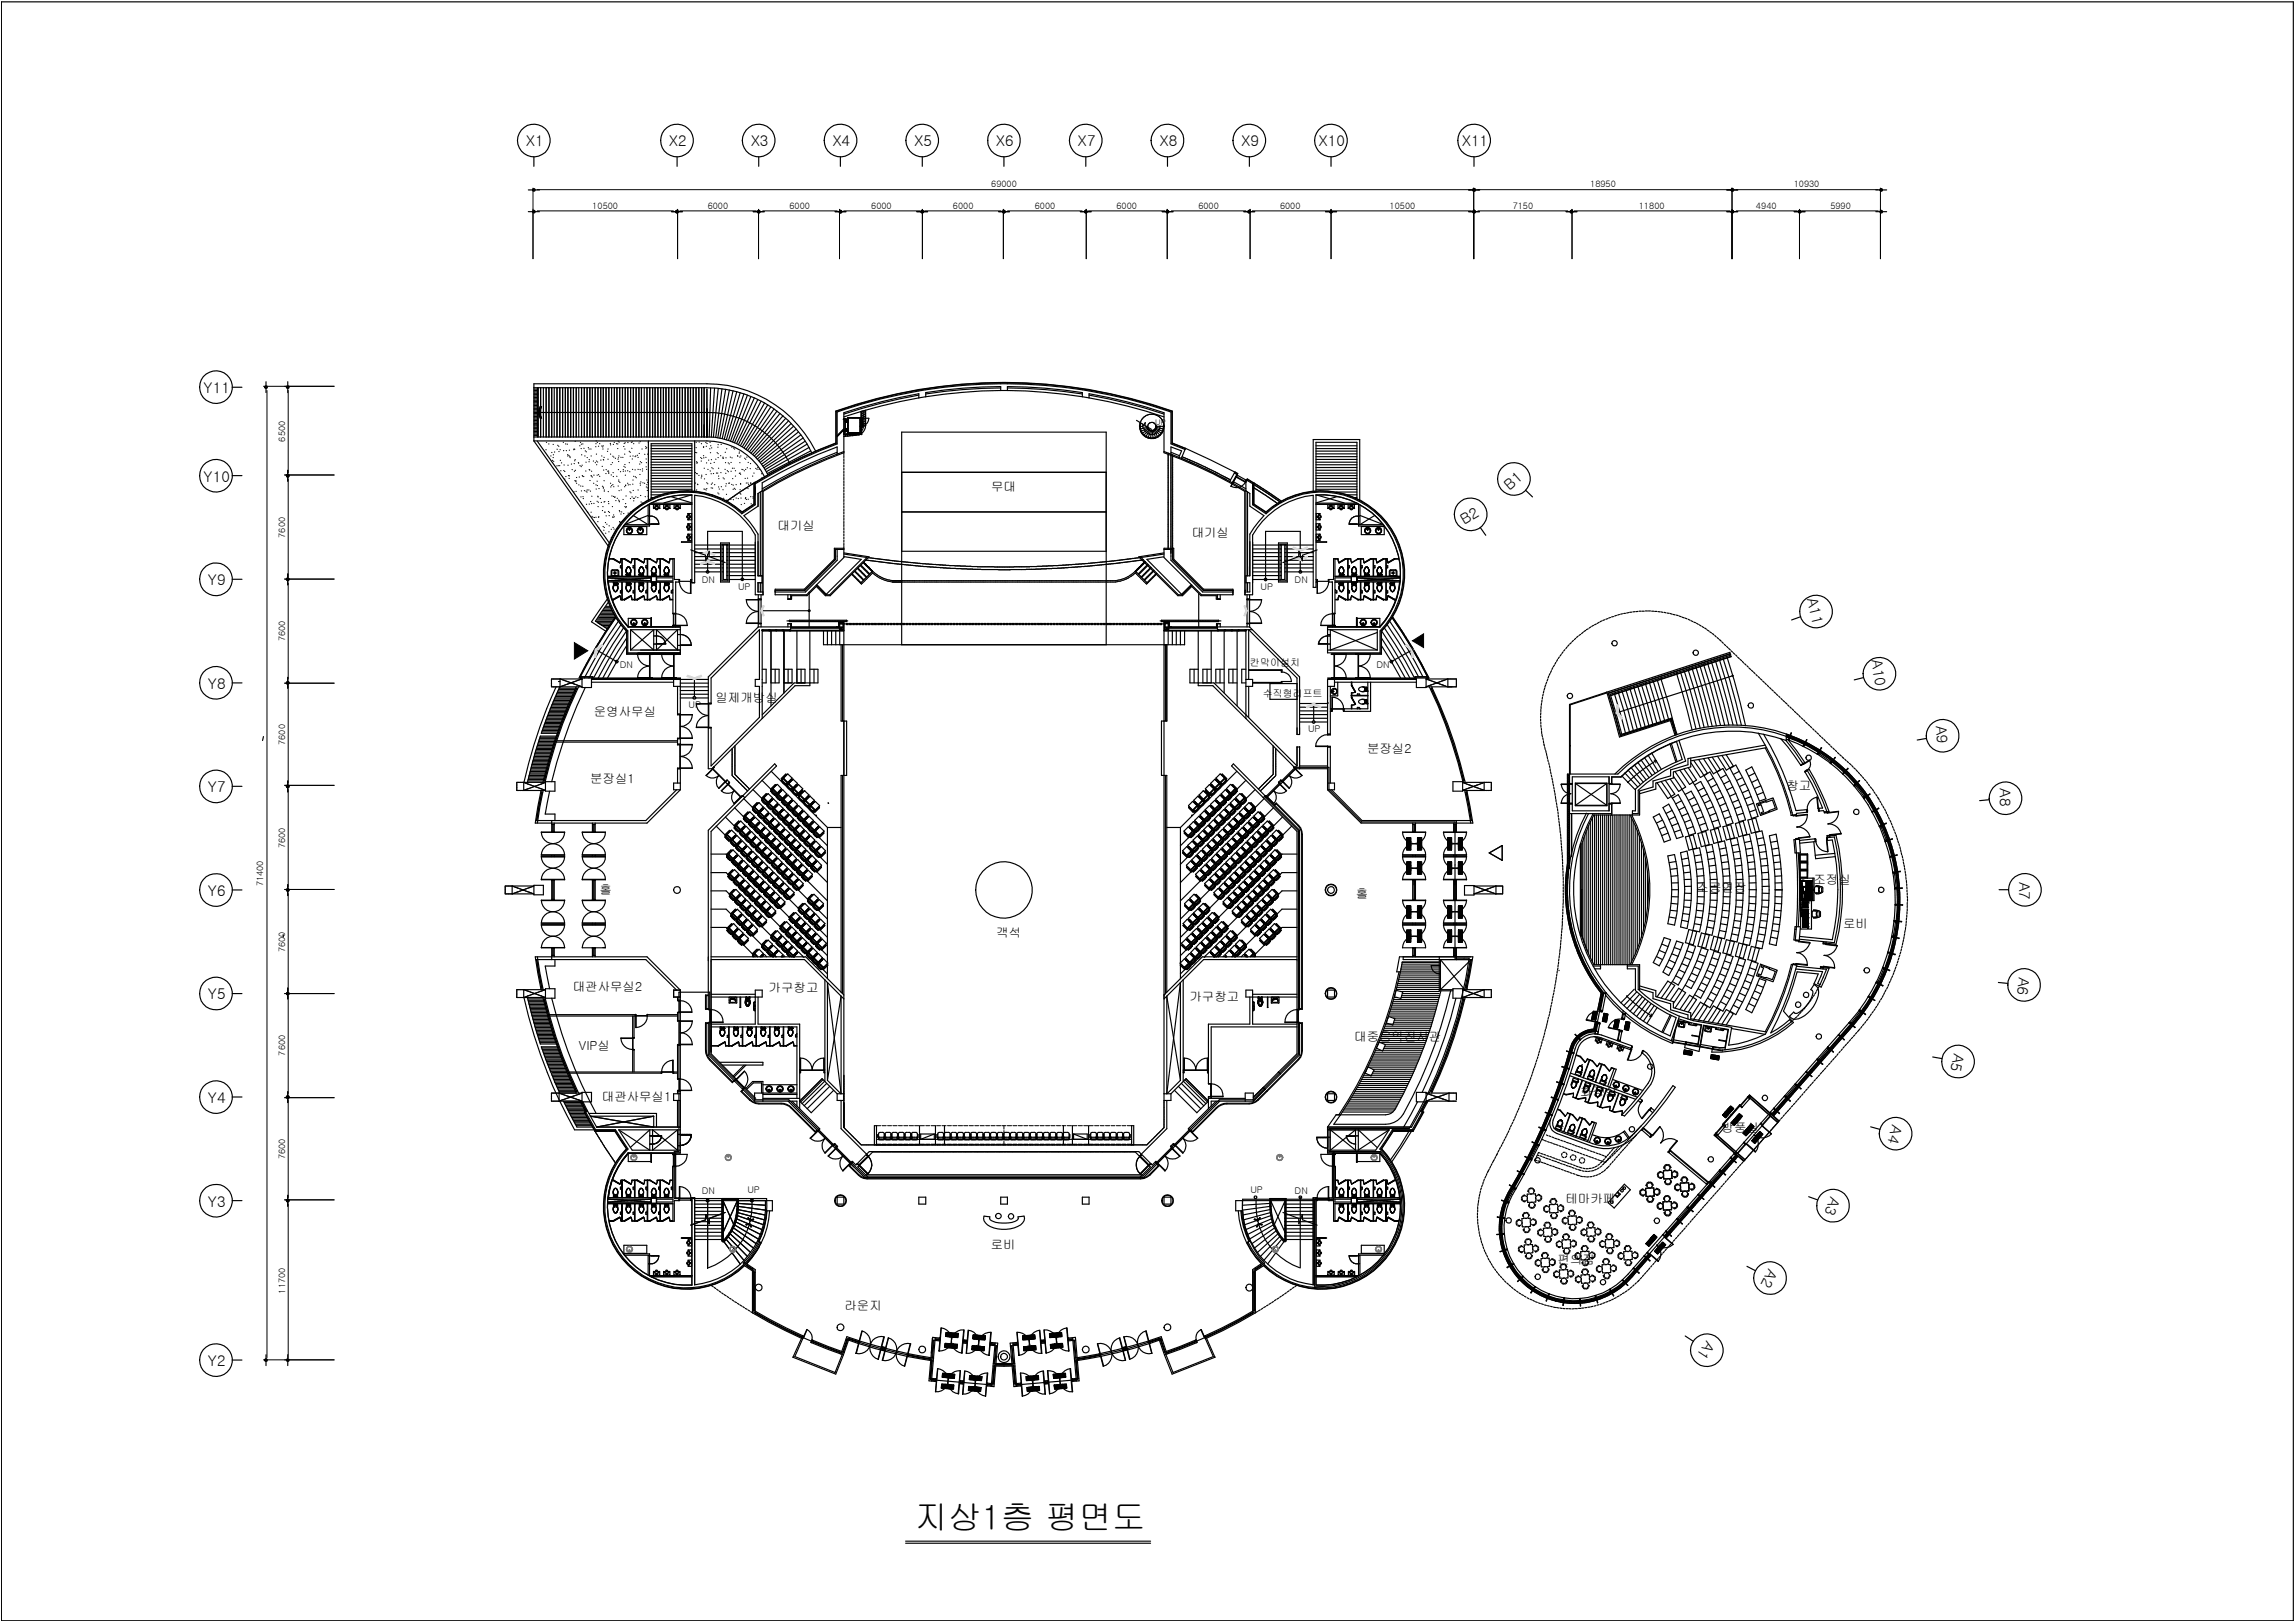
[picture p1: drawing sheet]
<svg xmlns="http://www.w3.org/2000/svg" width="420mm" height="297mm" viewBox="0 0 420 297" stroke-linecap="round" stroke-linejoin="round" font-family="sans-serif">
<defs><g id="words">
<text font-size="6.1" x="167.4" y="279.9">지상1층 평면도</text>
<g font-size="2.7">
<text x="96.2" y="26.8">X1</text>
<text x="122.4" y="26.8">X2</text>
<text x="137.4" y="26.8">X3</text>
<text x="152.3" y="26.8">X4</text>
<text x="167.3" y="26.8">X5</text>
<text x="182.3" y="26.8">X6</text>
<text x="197.2" y="26.8">X7</text>
<text x="212.2" y="26.8">X8</text>
<text x="227.1" y="26.8">X9</text>
<text x="241.3" y="26.8">X10</text>
<text x="267.5" y="26.8">X11</text>
<text x="37.3" y="71.9">Y11</text>
<text x="37.3" y="88.1">Y10</text>
<text x="276.2" y="89.8" transform="rotate(-41 276.2 89.8)">B1</text>
<text x="268" y="96.1" transform="rotate(-31 268 96.1)">B2</text>
<text x="38" y="107.1">Y9</text>
<text x="330.7" y="109.6" transform="rotate(76 330.7 109.6)">A11</text>
<text x="342.5" y="120.8" transform="rotate(81 342.5 120.8)">A10</text>
<text x="38" y="126">Y8</text>
<text x="354.3" y="132.9" transform="rotate(86 354.3 132.9)">A9</text>
<text x="38" y="145">Y7</text>
<text x="366" y="144.2" transform="rotate(90 366 144.2)">A8</text>
<text x="369.5" y="161.4" transform="rotate(90 369.5 161.4)">A7</text>
<text x="38" y="163.9">Y6</text>
<text x="369.5" y="178.7" transform="rotate(95 369.5 178.7)">A6</text>
<text x="38" y="182.9">Y5</text>
<text x="357.5" y="192.6" transform="rotate(100 357.5 192.6)">A5</text>
<text x="38" y="201.8">Y4</text>
<text x="346.3" y="205.7" transform="rotate(105 346.3 205.7)">A4</text>
<text x="38" y="220.8">Y3</text>
<text x="335" y="218.9" transform="rotate(110 335 218.9)">A3</text>
<text x="323.6" y="232.1" transform="rotate(117 323.6 232.1)">A2</text>
<text x="312.3" y="245.3" transform="rotate(123 312.3 245.3)">A1</text>
<text x="38" y="250">Y2</text>
</g>
<g font-size="2.3">
<text x="181.4" y="89.9">무대</text>
<text x="142.3" y="96.9">대기실</text>
<text x="218.1" y="98.4">대기실</text>
<text x="108.7" y="131.1">운영사무실</text>
<text x="130.9" y="128.4">일제개방실</text>
<text x="250.2" y="137.8">분장실2</text>
<text x="108" y="143.3">분장실1</text>
<text x="326.9" y="144.6">창고</text>
<text x="331.9" y="161.8">조정실</text>
<text x="109.7" y="163.6">홀</text>
<text x="248.1" y="164.4">홀</text>
<text x="310.5" y="163.2">소공연장</text>
<text x="182.3" y="171.4">객석</text>
<text x="337.3" y="169.8">로비</text>
<text x="104.8" y="181.3">대관사무실2</text>
<text x="140.7" y="181.5">가구창고</text>
<text x="217.7" y="183.3">가구창고</text>
<text x="247.8" y="190.5">대중음악전시관</text>
<text x="105.9" y="192.1">VIP실</text>
<text x="110.1" y="201.5">대관사무실1</text>
<text x="289.2" y="200.6">화장실</text>
<text x="315.1" y="207.1">방풍실</text>
<text x="286.5" y="220.2">테마카페</text>
<text x="181.3" y="228.6">로비</text>
<text x="285.1" y="231.4">편의점</text>
<text x="154.6" y="239.8">라운지</text>
</g>
<g font-size="1.8">
<text x="228.7" y="121.9">칸막이설치</text>
<text x="231.1" y="127.6">수직형리프트</text>
</g>
<g font-size="1.7">
<text x="128.4" y="106.6">DN</text>
<text x="230.7" y="108">UP</text>
<text x="236.9" y="106.6">DN</text>
<text x="135.1" y="108">UP</text>
<text x="113.4" y="122.3">DN</text>
<text x="251.9" y="122.3">DN</text>
<text x="126" y="129.6">UP</text>
<text x="239.4" y="134">UP</text>
<text x="128.4" y="218.4">DN</text>
<text x="136.8" y="218.4">UP</text>
<text x="228.8" y="218.4">UP</text>
<text x="236.9" y="218.4">DN</text>
</g>
<g font-size="1.6">
<text x="181.4" y="34.2">69000</text>
<text x="291" y="34.2">18950</text>
<text x="328.3" y="34.2">10930</text>
<text x="108.4" y="38.2">10500</text>
<text x="129.5" y="38.2">6000</text>
<text x="144.5" y="38.2">6000</text>
<text x="159.4" y="38.2">6000</text>
<text x="174.4" y="38.2">6000</text>
<text x="189.4" y="38.2">6000</text>
<text x="204.3" y="38.2">6000</text>
<text x="219.3" y="38.2">6000</text>
<text x="234.3" y="38.2">6000</text>
<text x="254.3" y="38.2">10500</text>
<text x="276.8" y="38.2">7150</text>
<text x="299.9" y="38.2">11800</text>
<text x="321.3" y="38.2">4940</text>
<text x="335" y="38.2">5990</text>
<text x="52.2" y="80.8" transform="rotate(-90 52.2 80.8)">6500</text>
<text x="52.2" y="98.4" transform="rotate(-90 52.2 98.4)">7600</text>
<text x="52.2" y="117.3" transform="rotate(-90 52.2 117.3)">7600</text>
<text x="52.2" y="136.3" transform="rotate(-90 52.2 136.3)">7600</text>
<text x="52.2" y="155.3" transform="rotate(-90 52.2 155.3)">7600</text>
<text x="48.2" y="162.2" transform="rotate(-90 48.2 162.2)">71400</text>
<text x="52.2" y="174.2" transform="rotate(-90 52.2 174.2)">7600</text>
<text x="52.2" y="193.2" transform="rotate(-90 52.2 193.2)">7600</text>
<text x="52.2" y="212.1" transform="rotate(-90 52.2 212.1)">7600</text>
<text x="52.2" y="236.7" transform="rotate(-90 52.2 236.7)">11700</text>
</g>
<text font-size="1.4" x="211.4" y="77.7">UP</text>
</g></defs>
<g fill="none" stroke="#000" stroke-width=".21">
<path d="M.3 .3h419.4v296.3h-419.4zM96.7 38.7h2M96.7 34.8h2M97.7 28.7v1.7M122.9 38.7h2M123.7 38.6h.4v.3h-.4zM123.8 38.7h.2v.1h-.2zM123.9 28.7v1.7M137.8 38.7h2.1M138.9 28.7v1.7M152.8 38.7h2M153.6 38.6h.4v.3h-.4z"/>
<path d="M153.8 28.7v1.7M167.8 38.7h2M168.8 28.7v1.7M182.8 38.7h1.9M183.7 28.7v1.7M197.7 38.7h2M198.7 28.7v1.7M212.7 38.7h2M213.7 28.7v1.7M227.6 38.7h2M228.4 38.6h.4v.3h-.4zM228.5 38.7h.2v.1h-.2z"/>
<path d="M228.6 28.7v1.7M242.6 38.7h2M243.6 28.7v1.7M268.8 38.7h2M268.8 34.8h2M269.6 38.6h.4v.3h-.4zM269.6 34.6h.4v.3h-.4zM269.7 38.7h.2v.1h-.2zM269.7 34.7h.2v.1h-.2zM269.7 28.7v1.7M286.6 38.7h2M287.4 38.6h.4v.3h-.4z"/>
<path d="M316 38.7h2M316 34.8h2M328.3 38.7h2M343.3 38.7h2M343.3 34.8h2M344.1 38.6h.4v.3h-.4zM344.1 34.6h.4v.3h-.4zM344.2 38.7h.2v.1h-.2zM344.2 34.7h.2v.1h-.2zM42.5 70.9h1.8M48.5 70.7h.4v.3h-.4zM48.6 70.7h.2v.3h-.2z"/>
<path d="M48.7 69.8v2M52.5 70.7h.3v.3h-.3zM52.6 70.7h.1v.3h-.1zM52.7 69.8v2M97.7 71h31.7a21.4 21.4 0 0 1 19.1 11.8M97.7 75.5h31.7a17 17 0 0 1 15.1 9.3M97.7 78.4h.8M97.7 78.2h.8M97.7 76.2h.8M97.7 75.9h.8M97.7 71.5h.8M97.7 76.7h.8"/>
<path d="M97.7 76.5h.8M97.7 77h.8M97.7 77.2h.8M97.7 77.5h.8M97.7 77.7h.8M97.7 77.9h.8M97.7 79.5h.8M97.7 78.7h.8M97.7 79h.8M97.7 79.2h.8M97.7 73.4h.8M97.7 73.2h.8"/>
<path d="M97.7 73h.8M97.7 72.7h.8M97.7 72.5h.8M97.7 72.2h.8M97.7 72h.8M97.7 71.7h.8M97.7 71.2h.8M97.7 75.7h.8M97.7 75.2h.8M97.7 75h.8M97.7 74.7h.8M97.7 74.5h.8"/>
<path d="M97.7 74.2h.8M97.7 74h.8M97.7 73.7h.8M97.7 79.7h.8M97.7 80h31.7M98.3 71v9M98.5 71v9M98.9 74.3l.2 .1-.4 1.1 .4 1-.2 .1-.4-1.1zM98.9 71v9M99.4 71v9M99.9 71v9M100.5 71v9"/>
<path d="M101 71v9M101.4 71v9M101.9 71v9M102.4 71v9M103 71v9M103.5 71v9M103.9 71v9M104.4 71v9M104.9 71v9M105.5 71v9M105.9 71v9M106.4 71v9"/>
<path d="M106.9 71v9M107.4 71v9M107.9 71v9M108.4 71v9M108.9 71v9M109.4 71v9M109.9 71v9M110.4 71v9M110.9 71v9M111.4 71v9M111.9 71v9M112.4 71v9"/>
<path d="M112.9 71v9M113.4 71v9M113.9 71v9M114.4 71v9M114.9 71v9M115.4 71v9M115.9 71v9M116.4 71v9M116.9 71v9M117.4 71v9M117.9 71v9M118.4 71v9"/>
<path d="M118.9 71v9M119.4 71v9M119.9 71v9M120.4 71v9M120.9 71v9M121.4 71v9M121.9 71v9M122.4 71v9M122.9 71v9M123.4 71v9M123.9 71v9M124.4 71v9"/>
<path d="M124.9 71v9M125.4 71v9M125.9 71v9M126.4 71v9M126.9 71v9M127.4 71v9M127.9 71v9M128.4 71v9M128.9 71v9M129.4 80a12.5 12.5 0 0 1 11.1 6.9M129.4 71.2v8.8M130 71l-.2 9"/>
<path d="M130.8 71l-.6 9M131.4 71.1l-.8 8.9M132.1 71.2l-1.1 8.9M132.8 71.2l-1.4 8.9M133.5 71.4l-1.8 8.8M134.2 71.5l-2 8.8M134.8 71.7l-2.3 8.6M135.5 71.8l-2.6 8.7M136.1 72.1l-2.8 8.5M136.8 72.3l-3.1 8.4M137.4 72.6l-3.3 8.3M138 72.8l-3.6 8.2"/>
<path d="M138.7 73.1l-3.9 8.1M139.3 73.4l-4.2 8M139.9 73.7l-4.4 7.8M140.5 74.1l-4.7 7.6M141.1 74.5l-4.9 7.5M141.6 74.8l-5.1 7.4M142.2 75.2l-5.4 7.2M142.7 75.6l-5.5 7.1M143.3 76.1l-5.8 6.8M143.8 76.5l-6 6.7M144.3 77l-6.3 6.4M144.8 77.5l-6.5 6.2"/>
<path d="M145.2 78l-6.6 6M145.7 78.5l-6.8 5.8M146.1 79l-7 5.6M146.6 79.6l-7.2 5.4M154.3 76.7h.2M154.3 79h.2M154.4 79.5h.2M154.4 79h-.1M154.4 79.4l.1 .1zM154.4 76.6h.3v2.5h-.3M154.4 78.7l-1.2 1.2M154.4 78.6l-1.2 1.2"/>
<path d="M154.4 78.4l-1.2 1.3M154.4 79.8l.1 .1M154.5 76.8h.1M154.5 76.6v2.5M154.5 79.4v.1M154.5 79.5h3.1M154.5 79h-.2M154.6 79.4l-.1 .1M154.7 76.9h.1M154.7 76.8h.4M154.7 77h.2M154.7 77.1h.1"/>
<path d="M154.7 77.1h.4M154.7 78.6h.3M154.7 78.7h.1M154.7 78.8h.3M154.7 78.6l.2 .1M154.7 78.5h.4M154.7 78.7h.2M154.7 78.9h.4M154.8 78.6h.1M154.8 77.2h.1M154.8 76.8h.1M154.8 78.8h.1"/>
<path d="M154.8 76.8v.1M154.8 77v.3M154.8 78.4v.3M154.8 78.7l.1 .3M154.9 76.8h.1M154.9 76.9h.1M154.9 77h-.2v.2h.4M154.9 77.1h.1M154.9 76.8v.3M154.9 78.6v.2M154.9 78.7l-.2 .1M154.9 76.8v.4h.3"/>
<path d="M154.9 78.9h.2M154.9 79.5l.3 .3M155 76.8v.4M155 78.4v.6M155.1 79.4l-.5 .5M155.1 76.4h2.4v2.9h-2.4zM155.2 78.4l-.3 .1 .1 .5h.2M155.2 76.7v.6M155.2 76.8h-.5v.1h.2M155.2 78.4v.6M155.2 79.7l-.1 .1M155.2 78.3v.1"/>
<path d="M155.2 78.4v.3M155.2 78.8v.1M155.2 79v.2h.2M155.2 76.5h3.8a1.55 1.55 0 0 1-1.6 1.5M155.2 76.4v2.9M155.2 79.2h2.2M155.3 79.4l.3 .3M155.3 79.5h.2M155.4 79.4v.1zM155.4 79.4v.1M155.4 76.5h-.2v1.7M155.5 79.4l-.1 .1"/>
<path d="M155.5 76.5h.1M155.5 79.2h.1M155.7 76.5h.3M155.7 79.2h.3M155.8 79.5l.2 .2M155.9 79.4l-.4 .4M156 76.5h.1M156 79.2h.1M156.1 79.5h.1M156.1 79.4l.1 .1zM156.1 79.4l.3 .3M156.2 76.5h1.2v1.7"/>
<path d="M156.2 79.4v.1M156.3 79.4l-.1 .1M156.6 79.5l.2 .1M156.8 79.4l-.3 .3M156.8 79.5h.2M156.9 79.4v.1zM156.9 79.4v.1M157 79.4l.1 .2M157.2 79.4l-.1 .1M157.4 76.4v2.9M157.4 78.3v.1M157.4 78.4v.3"/>
<path d="M157.4 78.8v.1M157.4 79v.2h-1.2M157.5 79.1l.1 .1M157.6 75.4h.1M157.6 76.4h.1M157.6 78.1h.1M157.6 79.5h.1M157.6 78.8h.1M157.6 75.3v.1zM157.6 76.4l.1 .1zM157.6 79.4l.1 .1zM157.6 78.7l.1 .1z"/>
<path d="M157.6 75.3v4.2M157.6 75.8l.5 .5M157.6 76.2l.5 .6M157.6 78.8v.2M157.6 78.4l.3 .2M157.6 77.9l.5 .5M157.6 77.5l.5 .5M157.6 77.1l.5 .5M157.6 76.7l.5 .5M157.6 75.4l.5 .5M157.6 78v.1M157.6 77.3h.1"/>
<path d="M157.6 77.4h.1M157.6 75.3v.2M157.6 76.3v1.9M157.6 78.7v.2M157.6 79.4v.1M157.6 76.6h.1M157.6 76.7h.1M157.6 76.8h.1M157.6 76.5h.1M157.6 76.9h.1M157.6 77.9h.1M157.6 77h.1"/>
<path d="M157.6 77.1h.1M157.6 77.2h.1M157.6 77.2v.1M157.6 77.5h.1M157.6 77.6v.1M157.6 77.6h.1M157.6 77.7h.1M157.6 77.8h.1M157.6 78h.1M157.6 79.4h-3.2l.3 .3M157.7 75.4v1M157.7 78.1v1.4"/>
<path d="M157.7 78.4l-.1 .1M157.7 76.3l-.1 .1M157.7 75.9l-.1 .1M157.7 75.5l-.1 .1M157.9 75.2l.2 .3M158 75.2l-.1 .1M158.3 76.5l.1 .1M158.3 77h.1M158.3 77.8l.1 .1M158.3 77.4l.1 .1M158.3 76.1l.1 .1M158.3 75.7l.1 .1"/>
<path d="M158.3 75.3l.1 .1M158.4 77.9a1.9 1.9 0 0 1-1.2 1.7l-2.8 .3M158.4 77.9h.1M158.4 75.1v2.8M158.4 77.7l-.5 .5M158.4 77.3l-.5 .5M158.4 76.9l-.5 .5M158.4 76.5l-.5 .5M158.4 76l-.5 .5M158.4 75.6l-.5 .5M158.4 75.2l-.5 .5M168.1 72.8v-.7a97.6 97.6 0 0 0-13.7 3.4v7.7"/>
<path d="M168.1 72.8a97.6 97.6 0 0 0-13.7 3.5M168.1 72.3a97.6 97.6 0 0 0-13.7 3.5M169.4 72.6l-1.3 .2M183.1 71.5a100.6 100.6 0 0 0-13.7 1.1M183.1 71.5v-.8a92.4 92.4 0 0 0-13.7 1.1v.8M183.1 71a92.4 92.4 0 0 0-13.7 1.1M183.1 71.5h1.3M184.4 71.5a102.2 102.2 0 0 1 13.7 1.1M184.4 71a93.6 93.6 0 0 1 13.7 1.1M184.4 71.5v-.8a93.6 93.6 0 0 1 13.7 1.1v.8M198.1 72.6l1.2 .2M199.3 72.8v-.7a93.8 93.8 0 0 1 13.7 3.4v7.3a85.4 85.4 0 0 1 14.8 7.1v18.9h1.4v-10.9a14.5 14.5 0 0 1 11.1-7.3v16.9h.5v-16.9a14.5 14.5 0 0 1 14 8.1 14.5 14.5 0 0 1-2.2 16h-9.6v4.8h9.6v-4.1a15 15 0 0 0 0-20.8 15 15 0 0 0-20.9-.6l-2.5-1.6v-3.9"/>
<path d="M199.3 72.8a93.8 93.8 0 0 1 13.7 3.5M199.3 72.3a93.8 93.8 0 0 1 13.7 3.5M208 76.9l1.2 .7-.1 .5 .5-.8-.1 .6 1.2 .7M208.5 78h1.3M208.6 78.5h.1M208.6 77.6h.1M208.7 77.4a2.19 2.19 0 0 0 1.8 2.8 2.19 2.19 0 0 0 2.5-2.2M208.7 77.3a2.21 2.21 0 0 0 1.7 2.9 2.21 2.21 0 0 0 2.6-2.2M208.7 77.6l.5 .1M208.7 77.2v.1M208.7 77.4a2.12 2.12 0 0 0 1.8 2.7 2.12 2.12 0 0 0 2.4-2.1M208.7 77.1v.1"/>
<path d="M208.8 78.9l-.1 .1M208.8 77v.1M208.9 76.9h.1M208.9 76.8h.1M209 79.3h.1M209 76.6v.2M209.1 76.6h.1M209.2 76.5h-.1M209.3 76.4l-.1 .1M209.3 78a1.5 1.5 0 0 0 1.5 1.5 1.5 1.5 0 0 0 1.5-1.5M209.3 79.7h.1M209.4 76.3h-.1"/>
<path d="M209.6 76.2l-.2 .1M209.7 79.9v.1M209.8 76l-.2 .1M209.8 76h.1M209.9 76h.1M209.9 78.2l-1.2 .3M210 78.4l-1.1 .5M210 75.9h.1M210 78.2h.1M210.1 77.9v.3M210.1 77.8h.1M210.1 78.3v.1"/>
<path d="M210.1 78.5l-1 .8M210.1 77.7h.1M210.2 78.5h-.1M210.2 77.6h-.1M210.2 75.9h-.1M210.2 78.7l-.8 .9M210.2 75.9h.1M210.3 78.6l-.1 .1M210.3 77.5l-.1 .1M210.4 78.8l-.7 1.1M210.4 78.7h.1M210.5 77.4h-.1"/>
<path d="M210.5 78.9l-.4 1.2M210.5 77.3h.1M210.6 78.7l-.1 .1M210.7 77.3h-.1M210.7 78.8h.1M210.7 78.9l-.1 1.2M210.7 77.3l.6 .2M210.7 75.8l-.4 .1M210.8 75.8h.1M210.9 78.8h.1M210.9 78.9l.1 1.2M211 75.8h.1"/>
<path d="M211 78.7v.1M211.1 78.9l.4 1.2M211.2 78.7h.1M211.2 75.8v.1M211.2 78.8l.6 1.1M211.2 75.9l.6 .2M211.3 78.6v.1M211.3 77.6h.1M211.4 78.7l.8 .9M211.4 78.5h.1M211.4 77.6l.1 .2M211.5 78.3v.1"/>
<path d="M211.5 77.9h.1M211.5 77.8v.1M211.5 78.5l1 .8M211.5 78a.75 .75 0 0 1-.6 .8 .75 .75 0 0 1-.8-.6M211.5 78h.1M211.5 78.2h.1M211.6 78h.1M211.6 78a.81 .81 0 0 1-.8 .9 .81 .81 0 0 1-.8-.8M211.6 78.4l1.3 .6M211.7 78a.87 .87 0 0 1-.9 .9 .87 .87 0 0 1-.9-.8M211.7 78h1.2M211.7 78.2l1.2 .3"/>
<path d="M211.9 79.9v.1M211.9 76.1l.1 .1M212.1 76.2h.1M212.2 76.3l.1 .1M212.3 78v.1zM212.3 79.7h.1M212.3 76.4v.1M212.4 76.5h.1M212.4 76.5l.1 .1M212.5 76.6l.1 .1M212.6 79.3h.1M212.6 76.8h.1"/>
<path d="M212.7 76.8l.1 .2M212.8 77.1h.1M212.9 77.3v.1M212.9 77.2h.1M212.9 78h.1M212.9 78.5h.1M212.9 77.4l.1 .1M213 77.5v.3M42.5 87h1.8M52.5 86.9h.3v.3h-.3zM52.6 87h.1v.2h-.1zM52.7 86.1v2"/>
<path d="M97.7 80.7v-10.5h31.7a22.2 22.2 0 0 1 19.9 12.3M97.7 80.7h31.7a11.7 11.7 0 0 1 10.5 6.5M97.7 80.7l13.6 19.2M98.3 80.7l13.2 18.7M99.9 82.3h.1M100 80.9h.1M100.4 81.2h.1M100.8 83.4h.1M101 82.8h.1M101.1 84.2h.1M101.2 83.7h.1M101.2 81.3h.1"/>
<path d="M101.3 83.2h.1M101.3 84.4h.1M101.5 82.7h.1M101.9 85.3h.1M101.9 82.2h.1M102.1 81.5h.1M102.2 85.2h.1M102.2 81.7h.1M102.3 82.6h.1M102.4 85.2h.1M102.5 82.3h.1M102.5 84.2h.1"/>
<path d="M102.6 86.1h.1M102.7 84.7h.1M103.1 80.9h.1M103.1 82.5h.1M103.2 86.1h.1M103.2 85.1h.1M103.3 86.3h.1M103.3 87.7h.1M103.5 81.2h.1M103.5 87.2h.1M103.6 82.5h.1M103.8 81.3h.1"/>
<path d="M103.9 83.2h.1M103.9 83.4h.1M103.9 85.1h.1M104 87h.1M104.1 83.4h.1M104.1 87.5h.1M104.2 82.4h.1M104.2 87.1h.1M104.3 83.5h.1M104.3 83.7h.1M104.6 84.9h.1M104.7 85.9h.1"/>
<path d="M105 82.3h.1M105 90h.1M105 82.2h.1M105.1 84.8h.1M105.1 86.2h.1M105.2 84.3h.1M105.2 82.2h.1M105.2 88h.1M105.2 84.1h.1M105.2 80.8h.1M105.3 86.1h.1M105.4 88.1h.1"/>
<path d="M105.4 88h.1M105.4 89.9h.1M105.5 88.4h.1M105.5 87.4h.1M105.8 84.7h.1M105.9 84.8h.1M105.9 88.7h.1M106 87.3h.1M106.1 81.6h.1M106.1 85.2h.1M106.2 80.9h.1M106.3 88.9h.1"/>
<path d="M106.3 90.9h.1M106.3 82.1h.1M106.3 85.4h.1M106.4 89.8h.1M106.4 81.3h.1M106.4 83.2h.1M106.5 85.1h.1M106.6 87h.1M106.6 89h.1M106.6 81.2h.1M106.6 87.2h.1M106.7 90.9h.1"/>
<path d="M106.7 91.2h.1M106.8 87.2h.1M106.8 82h.1M106.9 89.8h.1M107 83.4h.1M107.1 82.5h.1M107.2 86.2h.1M107.2 89.9h.1M107.2 84.6h.1M107.3 82.7h.1M107.3 92.3h.1M107.4 90h.1"/>
<path d="M107.4 89.7h.1M107.4 83.7h.1M107.5 93.7h.1M107.7 81.9h.1M107.7 89.7h.1M107.8 82.2h.1M107.8 84.5h.1M107.8 84.1h.1M107.8 85.9h.1M107.8 92.2h.1M107.9 86h.1M107.9 87.9h.1"/>
<path d="M108 89.9h.1M108.1 91.8h.1M108.1 82.2h.1M108.2 87h.1M108.2 93.7h.1M108.2 83.4h.1M108.2 87.1h.1M108.2 86.2h.1M108.2 92.2h.1M108.3 90.8h.1M108.3 94.5h.1M108.4 87.3h.1"/>
<path d="M108.5 94.7h.1M108.6 84.4h.1M108.6 88.4h.1M108.7 92.1h.1M108.7 87h.1M108.8 94.7h.1M108.9 84.7h.1M109 81.7h.1M109.1 81.2h.1M109.1 94.7h.1M109.1 88.7h.1M109.1 89.5h.1"/>
<path d="M109.1 84.4h.1M109.1 83.1h.1M109.2 85h.1M109.3 88.1h.1M109.3 87h.1M109.3 91.7h.1M109.3 88.9h.1M109.3 80.9h.1M109.3 84.5h.1M109.4 90.8h.1M109.4 95.5h.1M109.4 90.9h.1"/>
<path d="M109.4 92.7h.1M109.5 91.9h.1M109.5 86.9h.1M109.5 94.7h.1M109.5 81.7h.1M109.6 94.6h.1M109.6 96.6h.1M109.6 89.4h.1M109.7 81.2h.1M109.7 87.2h.1M109.9 91.2h.1M109.9 84.2h.1"/>
<path d="M110 91.9h.1M110.1 83.4h.1M110.1 81.6h.1M110.2 85.3h.1M110.2 89h.1M110.2 93.4h.1M110.3 81.8h.1M110.3 92.7h.1M110.3 82.2h.1M110.4 81.6h.1M110.4 96.4h.1M110.4 89.3h.1"/>
<path d="M110.4 84.1l.1 .1M110.4 89.2h.1M110.4 86h.1M110.5 97h.1M110.5 91.9h.1M110.5 88h.1M110.5 83.7h.1M110.6 89.9h.1M110.6 89.7h.1M110.6 96.5h.1M110.7 93.7h.1M110.7 91.8h.1"/>
<path d="M110.8 95.6h.1M110.8 97.6h.1M110.9 86.7h.1M110.9 85.9h.1M110.9 94.4h.1M111 95.9h.1M111.2 82.6h.1M111.2 86.2h.1M111.3 84h.1M111.3 82.2h.1M111.3 90h.1M111.3 86.2h.1"/>
<path d="M111.3 91.8h.1M111.3 93.6h.1M111.4 86.6h.1M111.4 86.4h.1M111.4 92.2h.1M111.4 97.3h.1M111.5 94.4h.1M111.5 96.2h.1M111.5 93.8h.1M111.7 81.2h.1M111.7 83.1h.1M111.7 88.4h.1"/>
<path d="M111.7 81.4h.1M111.8 89.1h.1M111.8 85h.1M111.8 96.9h.1M111.8 86.9h.1M111.8 98.4h.1M111.9 88.9h.1M112 90.8h.1M112.1 84.7h.1M112.1 92.7h.1M112.1 94.6h.1M112.1 83.5h.1"/>
<path d="M112.1 88.7h.1M112.2 86.5h.1M112.2 96.5h.1M112.2 94.7h.1M112.2 81.3h.1M112.2 87.2h.1M112.3 94.2h.1M112.3 90.8h.1M112.3 89.1h.1M112.3 83.7h.1M112.4 96.8h.1M112.4 94.6h.1"/>
<path d="M112.4 80.9h.1M112.5 91h.1M112.5 90.9h.1M112.6 83.9h.1M112.7 91.6h.1M112.8 81.2h.1M112.9 87.2h.1M112.9 91.2h.1M113 82.1h.1M113 81.2h.1M113.1 84h.1M113.1 88.9h.1"/>
<path d="M113.1 80.7h.1M113.2 83.8h.1M113.2 85.9h.1M113.2 96.7h.1M113.2 87.8h.1M113.2 84.5h.1M113.2 91.5h.1M113.2 88.1h.1M113.2 83.4h.1M113.3 89.8h.1M113.3 80.9h.1M113.3 91.8h.1"/>
<path d="M113.3 91.7h.1M113.3 93.4h.1M113.4 95.5h.1M113.4 93.6h.1M113.4 88.3h.1M113.5 95.5h.1M113.5 95.6h.1M113.5 86.3h.1M113.6 94.1h.1M113.6 83.7h.1M113.7 89.7h.1M113.7 93.7h.1"/>
<path d="M114 83.7h.1M114 91.4h.1M114 86.2h.1M114 85.9h.1M114.1 94h.1M114.1 81.7h.1M114.2 85.3h.1M114.2 96.4h4.2v1.4h-4.2zM114.2 81.2h.1M114.3 89.1h.1M114.3 83.1h.1M114.3 85h.1"/>
<path d="M114.3 92.7h.1M114.3 82.2h.1M114.4 85.5h.1M114.4 81h.1M114.4 86.2h.1M114.4 87h.1M114.5 88.8h.1M114.5 88.9h.1M114.5 92.2h.1M114.5 92.9h.1M114.6 90.8h.1M114.6 92.7h.1"/>
<path d="M114.9 86.1h.1M114.9 88.4h.1M114.9 81h.1M114.9 93.9h.1M115 88.7h.1M115.1 96.6v.1zM115.1 96.9h.2M115.1 96.6h.2M115.1 96.8a.4 .4 0 0 0-.3 .6 .4 .4 0 0 0 .7 0 .4 .4 0 0 0-.3-.6M115.1 84.7h.1M115.1 96.6v.3l.2-.3M115.1 82.6h.1"/>
<path d="M115.2 96.6h.1M115.2 96.9l-.1 .1zM115.2 96.9v.2M115.2 86.3h.1M115.3 96.6h.1zM115.3 90h.1M115.3 88.7h.1M115.3 83.5h.1M115.3 82.8h.1M115.4 91.2h.1M115.4 93.7h.1M115.4 90.2h.1"/>
<path d="M115.5 80.9h.1M115.6 82h.1M115.7 90.9h.1M115.7 84h.1M115.7 80.9h.1M115.7 85.9h.1M115.8 88.6h.1M115.8 87.8h.1M115.8 83.4h.1M115.9 89.7h.1M115.9 91.2h.1M116 91.7h.1"/>
<path d="M116 81.2h.1M116 87.2h.1M116.1 91.2h.1M116.2 86h.1M116.2 83.6h.1M116.2 87.2h.1M116.3 90.9h.1M116.3 83.4h.1M116.4 87.4h.1M116.6 83.3h.1M116.7 91.1h.1M116.8 89.7h.1"/>
<path d="M116.8 85.9h.1M116.8 83.7h.1M116.9 81.1h.1M117 83h.1M117.1 96.6v.1zM117.1 84.9h.1M117.1 86.8h.1M117.1 96.9h.2M117.1 96.8a.4 .4 0 0 0-.3 .6 .4 .4 0 0 0 .7 0 .4 .4 0 0 0-.3-.6M117.1 85.9h.1M117.1 88.4h.1M117.1 80.8h.1"/>
<path d="M117.2 96.6h.1M117.2 96.9v.1zM117.2 88.8h.1M117.2 96.9v.2M117.2 84.5h.1M117.2 90.7h.1M117.3 96.6h.1zM117.3 96.6l-.2 .3v-.3h.2M117.3 88.2h.1M117.3 91.9h.1M117.4 84.7h.1M117.5 82.2h.1"/>
<path d="M117.5 92h.1M117.6 86.2h.1M117.6 85.8h.1M117.6 92.2h.1M117.6 88.3h.1M117.9 88.4h.1M118 83.1h.1M118.1 90.9h.1M118.2 81.7h.1M118.2 82.1h.1M118.2 84h.1M118.2 85.4h.1"/>
<path d="M118.3 89.1h.1M118.3 84.7h.1M118.3 85.9h.1M118.3 81.9h.1M118.4 87.8h.1M118.4 88.7h.1M118.4 89.7h.1M118.4 89.3h.1M118.5 83.1h.1M118.5 88.3h.1M118.6 90.8h.1M118.6 94.3l-4.3 1.7h4.6"/>
<path d="M118.6 80.9h.1M118.6 92.4v3.6l-2.7-1.7M118.7 94.4h.7M118.7 80.7v10.8M119.1 95.9h1.5M119.2 91.1h.4M119.2 90.6h1.7M119.2 90h7.4M119.2 89.1h7.4M119.2 86.6h7.4M119.2 86.1h7.4M119.2 85h7.4"/>
<path d="M119.2 84.1h7.4M119.2 88.1h7.4M119.2 85.6h7.4M119.2 82.5h7.4M119.2 83.1h7.4M119.2 82.1h7.4M119.2 81.6h7.4M119.2 88.6h7.4M119.2 87h7.4M119.2 87.5h7.4M119.2 84.6h7.4M119.2 83.6h7.4"/>
<path d="M119.2 89.5h7.4M119.4 94.5h.1M119.5 94.5h.1M119.6 94.5h.1M119.7 94.6h.1M119.7 93l.5 .3 .4-.3M119.7 93l.2-.3h.5l.2 .3M119.7 93h-.1v-.6h1.1v.6M119.8 92.8l.3 .4 .5-.4M119.8 94.6h.1M119.8 94.7l.3 .1M119.9 92.4l.2 .1"/>
<path d="M120.1 92.6h.1M120.1 92.6v.1M120.1 92.4v.1M120.1 94.9h.1M120.2 95h.1M120.2 92.4v.1M120.2 92.6v.1M120.3 95.1l.1 .1M120.4 92.4l-.2 .1M120.4 95.2v.1M120.4 95.3l.1 .1M120.5 95.4v.1"/>
<path d="M120.5 95.5l.1 .3M120.6 95.8v.1h-1.9M120.6 93h.2M121.6 93l.4 .3 .5-.3M121.6 93l.2-.3h.5l.2 .3M121.6 93h-.1v-.6h1.1v.6M121.6 92.8l.4 .4 .5-.4M121.8 92.4l.2 .1M122 92.6h.1M122 92.6v.1M122 92.4v.1M122.1 92.4v.1"/>
<path d="M122.1 92.6v.1M122.3 92.4l-.2 .1M122.5 93h.1M122.7 90.8l3.9 1.3h-7.4M123.4 93l.5 .3 .5-.3M123.4 93l.3-.3h.5l.2 .3M123.4 93h.1M123.5 92.8l.4 .4 .4-.4M123.7 92.4l.2 .1M123.9 92.5h.1l-.1 .1zM123.9 92.6h.1M123.9 92.4v.1"/>
<path d="M123.9 92.6v.1M124 92.4v.1M124 92.6v.1M124.1 92.4l-.1 .1M124.4 93h.1v-.6h-1.1v.6h.1M124.7 99.1l1.9 .1zM126 94.1l.2 .2v.5l-.2 .2M126 94.1l-.4 .5 .4 .4M126 97.8l-.4 .5 .4 .5M126 97.8l.2 .3v.5l-.2 .2M126 96l.2 .2v.4l-.2 .3M126 96l-.4 .4 .4 .5"/>
<path d="M126 94.1l-.1-.1h.7v1.1h-.7l.1-.1M126 96l-.1-.2h.7v1.2h-.7l.1-.1M126 97.8l-.1-.1h.7v1.2h-.7l.1-.1M126.1 97.9l-.3 .4 .3 .4M126.1 94.1l-.3 .5 .3 .4M126.1 96l-.3 .4 .3 .5M126.3 94.5h.1M126.3 94.6h.1M126.3 96.4h.1M126.3 98.3h.1M126.4 96.4v.1zM126.4 98.3v.1z"/>
<path d="M126.4 94.5v.1M126.4 96.4v.1M126.4 98.3v.1M126.4 94.5v.1zM126.6 92.3h-7.7v4h-4.8M126.6 89.8v-8.6h-7.4v10M126.6 90.6l-5.1 1.4M127.1 99.7h4.8M127.1 80.7v9.2M127.3 86.5h.1M127.3 82.8h.1M127.3 88.4h.1"/>
<path d="M127.4 80.9h.1M127.4 81.9h.1M127.5 89.7h.1M127.5 86.7h.1M127.5 84.5h.1M127.5 82.8h.1M127.5 84.8h.1M127.6 86.7h.1M127.6 84.7h.1M127.6 88.6h.1M127.7 88.7h.1M127.9 87h.1"/>
<path d="M127.9 80.9h.1M128.2 83.7h.1M128.3 84.4h.1M128.3 87.5h.1M128.4 81.2h.1M128.4 87h.1M128.4 87.2h.1M128.4 83.9h.1M128.7 81.9h.1M128.7 81.7h.1M128.7 83.4h.1M128.8 83.8h.1"/>
<path d="M128.8 89.5h.1M128.9 85.7h.1M128.9 87.6h.1M129 89.5h.1M129.2 83.7h.1M129.2 81h.1M129.2 89.7h.1M129.2 86.8h.1M129.2 81.7h.1M129.3 84.7h.1M129.3 89.4h.1M129.3 88.3h.1"/>
<path d="M129.4 81.2h.1M129.5 88.5h.1M129.5 85.9h.1M129.7 84.2h.1M129.9 82.1h.1M129.9 80.9h.1M130 86.2h.1M130 82.8h.1M130 81.6h.1M130 84.8h.1M130.1 86.7h.1M130.1 89.3h.1"/>
<path d="M130.2 84.1h.1M130.2 88.6h.1M130.2 82h.1M130.3 90.6h.1M130.3 85.6h.1M130.3 88.4h.1M130.4 89.3h.1M130.5 85.8h.1M130.6 86.7h.1M130.7 84.6h.1M130.8 88.7h.1M131 84h.1"/>
<path d="M131.1 86.6h.1M131.1 90.9h.1M131.2 82.8h.1M131.3 86.6h.1M131.4 81.8h.1M131.4 90.2h.1M131.4 83.7h.1M131.4 83h.1M131.4 81.4h.1M131.5 89.1h.1M131.5 85.7h.1M131.5 87.1h.1"/>
<path d="M131.5 87.6h.1M131.5 90.4h.1M131.6 91.2h.1M131.6 89.5h.1M131.9 99.4h1.6v7.1h-1.6zM131.9 83.4h.1M131.9 86.5h.1M132 81.3h.1M132 89.1h.1M132.1 99.6h1.1v6.7h-1.1zM132.1 99.7h1.1M132.3 83.8h.1"/>
<path d="M132.3 83.7h.1M132.3 89.6h.1M132.3 83.9h.1M132.3 87.5h.1M132.4 99.7v6.3h.8M132.4 91.2h.1M132.5 87.6h.1M132.7 85.9h.1M132.7 82.8h.1M132.8 84.7h.1M132.8 86.6h.1M132.8 88.9h.1"/>
<path d="M132.8 83.8h.1M132.9 88.5h.1M132.9 91.5h.1M132.9 90.5h.1M133 82.1h.1M133 99.7v6.3M133.1 91.7h-.1M133.1 86.1h.1M133.1 91.6v.1M133.2 91.6h.1M133.3 84.7h.1M133.3 86.3h.1"/>
<path d="M133.3 91.4l-.1 .1M133.3 88.4h.1M133.4 91.4h.1M133.4 84.9h.1M133.5 99.7h4.7M133.5 91.4h.1M133.5 88.4h.1M133.6 83.7h.1M133.7 91.4h.1M133.7 91.2l-.1 .1M133.8 91.1h.1M133.8 86.2h.1"/>
<path d="M133.8 84.6h.1M133.9 91.1h.1M133.9 88.6h.1M133.9 81.8h.1M133.9 83.8h.1M134 85.7h.1M134.1 87.6h.1M134.2 90.9l-.3 .2M134.2 88.8h.1M134.2 89.5h.1M134.2 91.4h.1M134.2 90.8v.1"/>
<path d="M134.2 82h.1M134.3 90.8h-.1M134.3 90.9h.1M134.3 85.7h.1M134.4 89.4h.1M134.4 90.8h-.1M134.4 90.7h.1M134.4 82.2h.1M134.5 89.5h.1M134.6 86.1h.1M134.6 87.1h.1M134.7 90.6l-.2 .1"/>
<path d="M134.7 91.1h.1M134.7 90.5h.1M134.7 88.7h.1M135 83.4h.1M135 90.3h.1M135 90.3l-.2 .2M135 83.5h.1M135.1 91.2h.1M135.3 82.9h.1M135.3 90.1h.1M135.3 86.6h.1M135.3 90.1l-.2 .2"/>
<path d="M135.3 82.7h.1M135.4 84.7h.1M135.4 83.7h.1M135.4 90.3h.1M135.4 86.6h.1M135.4 89.6h.1M135.5 86.8h.1M135.5 88.6h.1M135.5 88.5h.1M135.6 90.4h.1M135.6 83.4h.1M135.6 91.1h.1"/>
<path d="M135.6 89.9l-.2 .1M135.6 89.9h.1M135.6 92.3h.1M135.7 89.8h.1M135.8 85.9h.1M135.9 85.9h.1M136.1 89.6l-.3 .2M136.1 89.6h.1M136.2 86.1h.1M136.2 92.1h.1M136.3 83.9h.1M136.3 89.5h-.1"/>
<path d="M136.4 87.5h.1M136.4 91.2h.1M136.4 91.1h.1M136.4 84h.1M136.4 85.9h.1M136.5 89.3h.1M136.5 89.4l-.1 .1M136.6 91.4h.1M136.6 88.4h.1M136.7 83.7h.1M136.7 89.2l-.1 .1M136.7 85.6h.1"/>
<path d="M136.8 87.5h.1M136.8 89.2h-.1M136.9 89.1l-.1 .1M136.9 89.4h.1M136.9 88.4h.1M136.9 91.4h.1M136.9 89.1h.1M136.9 84.6h.1M137 88.6h.1M137.2 88.9l-.2 .1M137.3 85.8h.1M137.3 88.8l-.1 .1"/>
<path d="M137.3 84.8h.1M137.4 88.8h.1M137.4 90.9h.1M137.4 88.3h.1M137.4 88.5h.1M137.5 92.2h.1M137.5 88.7h.1M137.7 87.1h.1M137.8 88.5h.1M137.8 88.6l-.3 .1M137.8 91.1h.1M137.8 90.9h.1"/>
<path d="M137.9 88.4l-.1 .1M138 86.6h.1M138 88.4h-.1M138 92.3l-2.2 1.5a15.2 15.2 0 0 0-21 .7 15.2 15.2 0 0 0-.1 21v4.1h9.8v-.1M138.2 88.2h.1M138.3 85.7h.1M138.5 85.9h.1M138.6 85.6h.1M138.9 85.9h.1M139.1 90v15.4M139.4 86.7h.1M139.4 87.5h.1"/>
<path d="M147 80.1l-7.4 5.2M147.4 80.7l-7.6 4.9M147.7 81.3l-7.7 4.6M148.1 81.9l-7.8 4.4M148.4 82.5l-8 4.2M153.2 83.1a81.4 81.4 0 0 0-14.5 7.2v2.3l-2.6 1.8 1 1 1.6 2.3v7.7h.8M153.2 82.8a83.1 83.1 0 0 0-13.7 6.7M153.2 83.1v-1.3a80.6 80.6 0 0 0-13.7 6.5v20M154.4 82.8a89.6 89.6 0 0 0-14.7 7.1v18.9h-1.5v-10.9a14.3 14.3 0 0 0-11.1-7.3v16h-.5v-16a14.4 14.4 0 0 0-14 8.1 14.4 14.4 0 0 0 2.3 16h9.6v5h-9.8v-4.2a15.2 15.2 0 0 1 0-21.1 15.2 15.2 0 0 1 21.1-.7l2.2-1.5v-3.8M154.4 100v2l-6.8 6.8h-5.7v-1h5.3l5.5-5.5v-2h1.7M154.4 83.4v.3M154.4 83.9v.4"/>
<path d="M154.4 84.5v.4M154.4 85.1v.4M154.4 85.7v.3M154.4 86.2v.4M154.4 86.8v.4M154.4 87.4v.4M154.4 88v.3M154.4 88.5v.4M154.4 89.1v.4M154.4 89.7v.3M154.4 90.3v.3M154.4 90.8v.4"/>
<path d="M154.4 91.4v.4M154.4 92v.3M154.4 92.5v.4M154.4 93.1v.4M154.4 93.7v.4M154.4 94.3v.4M154.4 94.8v.4M154.4 95.4v.4M154.4 96v.4M154.4 96.6v.3M154.4 97.2v.3M154.4 97.7v.4"/>
<path d="M154.4 98.3v.3M154.4 98.8v.4M154.4 99.4v.4M154.4 82.6l-1.2 .5M165 86.4h37.4M165 93.7h37.4M210.1 80.1v.1M210.6 80.2v.1M211 80.2v.1M211.5 80.1v.1M213 82.6l2.7 1.1M213.8 82.9v17.6"/>
<path d="M214.3 81.2v-5.8a92.9 92.9 0 0 0-61.1 0v5.8a88.3 88.3 0 0 0-15 7.3v3.9l-2.4 1.6a15 15 0 0 0-20.9 .6 15 15 0 0 0 0 20.8v4.1h9.6M214.3 81.2l2.6 1.1M214.3 82.8l1.6 .6M214.6 83.2v19.2l5.6 5.6h5.4M215.7 83.7l.5-1.2-1.9-.7v20.7l5.8 5.8h5.5M216.2 83.9h.1M216.3 83.6h.1M216.3 83.9h.1M216.4 83.9l.1 .1M216.4 83.6l.1 .1M216.5 83.7h.1M216.6 84h.1"/>
<path d="M216.7 84.1h.1M216.7 83.7h.1M216.7 84.1l.2 .1M216.7 83.8h.1M216.8 83.8h.1M216.9 82.3l-.7 1.6-.5-.2M216.9 82.1l-2.4-1v-5.8a93.2 93.2 0 0 0-61.5 0v5.8a85.1 85.1 0 0 0-15 7.3v3.8M216.9 83.8l.1 .1M216.9 84.2h.1M217 82l9 4.4M217 82l-2.5-.9v-5.9a93 93 0 0 0-61.5 0v5.9a85.1 85.1 0 0 0-15 7.3M217 82l-.1 .3"/>
<path d="M217 83.9l.4 .1M217 84.2h.1M217.1 84.2l.1 .1M217.3 84.3h.1M217.3 84.4h.1M217.4 84.4h.1M217.4 84.1h.1M217.5 84.5l.7 .2M217.5 84.1l.6 .2M218.1 84.4h.1M218.2 84.8l.4 .1M218.2 84.4h.1"/>
<path d="M218.3 84.4l.1 .1M218.4 84.5h.1M218.6 84.5v.1M218.7 84.6h.1M218.7 84.9v.1M218.7 85h.1M218.8 84.7h.1M218.8 85h.1M218.9 85h.1M219 84.8h.1M219 85l.1 .1M219.1 84.8h.1"/>
<path d="M219.2 84.8h.1M219.2 85.1v.1M219.2 84.8l.2 .1M219.2 85.2l.2 .1M219.4 84.9l.1 .1M219.4 85.3l.2 .1M219.5 85h.1M219.7 85h.1M219.7 85.4l.1 .1M219.8 85.1h.1M219.8 85.5h.1M219.9 85.2h.1"/>
<path d="M219.9 85.5h.1M220 85.2h.1M220 85.6h.1M220.1 85.3h.1M220.1 85.6h.1M220.2 85.6h.1M220.3 85.3h.1M220.3 85.7h.1M220.3 85.3l.1 .1M220.4 85.4l.2 .1M220.4 85.8h.1M220.5 85.8h.1"/>
<path d="M220.6 85.5l.1 .1M220.6 85.8l.1 .1M220.8 85.6h.1M220.8 85.9h.1M220.9 85.6l.1 .1M220.9 85.9l.1 .1M221 85.7h.1M221 86l.1 .1M221.1 85.7l.2 .2M221.1 86.1l.6 .3M221.4 85.9h.1M221.5 85.9l.1 .1"/>
<path d="M221.6 86h.1M221.7 86h.1M221.7 86.4h.2M221.8 86.1h.1M221.9 86.1h.1M221.9 86.5h.1M222 86.1h.1M222 86.5h.1M222 86.2h.1M222.1 86.6h.1M222.1 86.2h.1M222.2 86.6h.1"/>
<path d="M222.2 86.3h.1M222.2 86.7h.1M222.3 86.3h.1M222.3 86.7h.1M222.4 86.3v.1M222.4 86.7h.1M222.5 86.4h.1M222.5 86.8h.1M222.6 86.5h.1M222.6 86.8h.1M222.7 86.5h.1M222.7 86.9h.1"/>
<path d="M222.8 86.9v.1M222.8 86.6h.1M222.8 87h.2M222.9 86.7h.1M223 87l.1 .1M223 86.7h.1M223.1 86.7h.1M223.2 86.8h.1M223.2 87.1v.1M223.3 86.8v.1M223.3 87.2h.1M223.4 86.9l.1 .1"/>
<path d="M223.4 87.2l.1 .1M223.5 87h.1M223.5 87.3l.1 .1M223.6 87l.1 .1M223.7 87.4h.1M223.8 87.1h.1M223.8 87.4l.7 .4M223.9 87.1l.1 .1M224 87.2l1 .5M224.5 87.8h.1M224.6 87.9h.1M224.7 87.9h.1"/>
<path d="M224.7 88h.1M224.8 88h.1M224.9 88.1h.1M225 87.7v.1M225 88.1h.1M225 88.1l.5 .2M225.1 87.8h.1M225.2 87.8h.1M225.5 88.3l3.2 2v2.3l2.6 1.8-1.8 2.2-.8 1.1v7.7h-.7M225.6 88.1l2.4 1.4M225.9 86.6l.5 .2M225.9 86.6l.1-.2 .5 .3-.3 .6"/>
<path d="M225.9 86.6l-.9 1.5M226 86.6l.1-.1 .3 .2v.1M226.1 87.2l.1 .1M226.2 87.3l-.9 1.7a1.91 1.91 0 0 0 2.6-.7M226.2 87.3l1.8 1M226.3 87.2l-1 1.8M226.3 87.2l1.6 .9M226.4 86.8l.1 .2M226.4 86.8l-.9 1.5M226.5 87l-.2 .2M226.5 87l1.5 .8M227.9 88.1v.2"/>
<path d="M227.9 88.3l.4-.7 1.2 .8M228 87.8h.1M228 87.8l-.1 .3M228.1 87.9h.1M228.2 87.9l1 .6M228.2 87.9l-.2 .4v19.7h-.1v.8M228.2 87.9l.1-.1 1.1 .6v3.9l2.3 1.5a15.1 15.1 0 0 1 21 .7 15.1 15.1 0 0 1 0 21v4.1h-9v.2h.4M228.3 90v15.4M229.2 99.7h4.8M229.2 89.1l.1 .1M229.2 88.5l.1 .1M229.3 88.6l.2 .1"/>
<path d="M229.3 89.2h.1M229.4 89.2v.1M229.5 88.4v3.8l2.2 1.5a15.2 15.2 0 0 1 21.1 .7 15.2 15.2 0 0 1 0 21.1v4.2h-9.2M229.5 89.3h.1M229.5 88.4l.2 .1M229.6 88.7v.1M229.6 89.3l.1 .1M229.7 88.8h.1M229.7 88.5h.1M229.7 88.6h.1M229.7 88.9h.1M229.7 89.5h.1"/>
<path d="M229.8 88.9l.3 .2M229.8 88.6l.2 .1M229.8 89.5h.1M229.9 89.5l.2 .2M230 88.7h.1M230 88.8h.1M230.1 89.7h.1M230.1 88.8l.2 .1M230.1 89.1h.1M230.2 89.2h.1M230.2 89.7h.1M230.3 89.8l.3 .2"/>
<path d="M230.3 89.2l.2 .1M230.4 88.9v.1M230.5 89h.1M230.5 89.4h.1M230.5 89.1h.1M230.6 89.4v.1M230.6 89.1l.2 .1M230.6 90h.1M230.7 90l.1 .1M230.7 89.5h.1M230.8 90.1l.2 .1M230.8 89.5l.2 .1"/>
<path d="M230.8 89.2l.1 .1M230.9 89.3h.1M231 90.3h.1M231 89.4h.1M231 89.7h.1M231.1 90.3l.1 .1M231.1 89.7l.1 .1M231.1 89.4v.1M231.2 89.5h.1M231.2 90.4l.2 .1M231.2 89.8h.1M231.3 89.8l.1 .1"/>
<path d="M231.3 89.6h.1M231.4 89.6l.1 .1M231.4 90.5h.1M231.4 89.9h.1M231.5 90.6h.1M231.5 90h.1M231.5 90.6l.2 .1M231.6 90l.2 .1M231.6 89.7l.1 .1M231.7 89.8h.1M231.8 89.9h.1M231.8 90.2h.1"/>
<path d="M231.8 90.8h.1M231.9 90.2v.1M231.9 90.8h.1M231.9 89.9l.2 .1M231.9 90.3l.3 .1M231.9 90.8l.2 .2M232.1 90.1h.1M232.2 90.4l.1 .1M232.2 91v.1M232.2 90.1l.2 .2M232.2 91.1h.1M232.3 91.1h.1"/>
<path d="M232.3 90.5l.2 .1M232.4 90.3h.1M232.4 91.2h.1M232.5 91.2l.2 .2M232.5 90.6l.2 .2M232.5 90.3v.1M232.6 90.4l.1 .1M232.7 90.5h.1M232.7 90.8h.1M232.7 91.4h.1M232.8 91.4l.2 .2M232.8 90.8l.3 .2"/>
<path d="M232.8 90.6h.1M232.9 90.6h.1M233 90.6v.1M233 91.6h.1M233 90.7h.1M233.1 91.7l.2 .1M233.1 90.8l.2 .1M233.1 91.1l.2 .1M233.3 91.8h.1M233.3 90.9h.1M233.3 91.2h.1M233.4 91.9h.1"/>
<path d="M233.4 91.3l.1 .1M233.4 91l.2 .1M233.5 91.9h.1M233.6 91.9v.1M233.6 91.4h.1M233.6 92l.3 .2M233.6 91.1h.1M233.7 91.2h.1M233.7 91.5h.1M233.8 91.5l.1 .1M233.8 91.2l.1 .1M233.9 92.2l.1 .1"/>
<path d="M233.9 91.4h.1M233.9 91.7h.1M234 99.4h1.6v7.1h-1.6zM234 91.4l.1 .1M234 91.7l.1 .1M234.2 91.5h.1M234.2 91.8h.1M234.2 99.6h1.2v6.7h-1.2zM234.2 99.7h1.2M234.2 91.9h.1M234.3 91.6h.1M234.3 91.9h.1"/>
<path d="M234.4 91.6l.1 .1M234.4 91.9v.1M234.5 99.7v6.3M235.1 99.7v6.3h-.9M235.6 99.7h4.7M240.3 89.9v-9.5h8.5v11.1M240.8 92.3h7.8v4h4.8M240.8 89.8v-8.9h7.5v10.3M240.8 89.1h7.5M240.8 86.6h7.5M240.8 86.1h7.5M240.8 85h7.5"/>
<path d="M240.8 84.1h7.5M240.8 88.1h7.5M240.8 85.6h7.5M240.8 90.6l5.2 1.4M240.8 82.5h7.5M240.8 83.1h7.5M240.8 82.1h7.5M240.8 81.6h7.5M240.8 88.6h7.5M240.8 87h7.5M240.8 87.5h7.5M240.8 84.6h7.5"/>
<path d="M240.8 83.6h7.5M240.8 89.5h7.5M240.9 99.1l1.9 .1zM241 94.5l.1 .1zM241 96.4l.1 .1zM241 98.3h.1zM241.1 94.6h.1M241.1 96.5h.1M241.1 98.3h.1M241.1 94.5h.1M241.1 96.4h.1M241.2 94.5v.1"/>
<path d="M241.2 96.4v.1M241.2 98.3v.1M241.3 97.9l.4 .4-.4 .4M241.3 94.1l.4 .4-.4 .5M241.3 96l.4 .4-.4 .5M241.5 94.1a.55 .55 0 0 0 0 .9M241.5 94.1l.3 .5-.3 .4M241.5 97.8l-.2 .3a.5 .5 0 0 0 .2 .7M241.5 96a.55 .55 0 0 0 0 .9M241.5 96l.3 .4-.3 .5M241.5 97.8l.3 .5-.3 .5M241.5 97.8h.1"/>
<path d="M241.5 94.1l.1-.1h-.7v1.1h.7M241.5 96l.1-.2h-.7v1.2h.7M241.5 95h.1M241.5 96.9h.1M241.6 95v.1M241.6 96.9v.1M241.6 97.7v.1M241.6 97.7h-.7v1.2h.7l-.1-.1M243.1 93l.2-.3h.5l.2 .3M243.1 93l.4 .3 .5-.3M243.1 93h-.1v-.6h1.1v.6M243.1 93h.1"/>
<path d="M243.2 92.8l.3 .4 .5-.4M243.3 92.4l.2 .1M243.5 92.5h.1l-.1 .1zM243.5 92.6h.1M243.5 92.6v.1M243.5 92.4v.1M243.6 92.4v.1M243.6 92.6v.1M243.8 92.4l-.2 .1M244 93h.2M244.6 90h3.7M244.8 90.8l-4 1.3h7.5"/>
<path d="M245 93l.2-.3h.5l.2 .3M245 93l.4 .3 .5-.3M245 93h-.1v-.6h1.1v.6M245 93h-.1M245 92.8l.4 .4 .4-.4M245.2 92.4l.2 .1M245.4 92.6h.1M245.4 92.6v.1M245.4 92.4v.1M245.5 92.4v.1M245.5 92.6v.1M245.7 92.4l-.2 .1"/>
<path d="M245.9 93h.1M246.5 90.6h1.8M246.8 93l.5 .3 .5-.3M246.8 93l.3-.3h.4l.3 .3M246.8 93h-.1v-.6h1.2v.6h-.1M246.9 92.8l.4 .4 .4-.4M246.9 95.6v.2M247 95.4v.1M247.1 92.4l.1 .1M247.1 95.2h.1M247.1 95.2l-.1 .2M247.2 95l-.1 .1"/>
<path d="M247.2 92.6h.2M247.2 92.6v.1M247.3 92.5v.1zM247.3 92.4v.1M247.3 95h.1M247.4 94.9h-.1M247.4 92.4v.1M247.4 92.6v.1M247.4 94.8h.1M247.5 92.4l-.1 .1M247.6 94.7l-.2 .1M247.6 94.7h.1"/>
<path d="M247.7 94.6h.1M247.8 94.5h.1M247.9 91.1h.4M248 94.5h-.1M248 94.5h.1M248.1 94.4h.7M248.4 95.9h-1.5h1.9M248.9 92.4v3.6l2.7-1.7M248.9 94.3l4.3 1.7h-4.6M249.1 96.4h4.2v1.4h-4.2zM250.1 96.6h.1zM250.2 96.9h.2"/>
<path d="M250.2 96.8a.4 .4 0 0 0-.3 .6 .4 .4 0 0 0 .7 0 .4 .4 0 0 0-.3-.6M250.3 96.6h.1M250.3 96.9v.1zM250.3 96.9v.2M250.4 96.6l-.2 .3v-.3h.2M250.4 96.6v.1zM252.1 96.6l.1 .1zM252.2 96.9h.2M252.2 96.8a.43 .43 0 0 0-.3 .6 .43 .43 0 0 0 .7 .1l.1-.5-.4-.2M252.3 96.6h.1M252.3 96.9v.1zM252.3 96.9v.2"/>
<path d="M252.3 96.6v.3M252.4 96.6v.1zM252.4 96.6h-.2l.1 .3M270.9 96.5l1 1.5M279.2 89.7l1.3 1.2M42.5 106h1.8M52.7 105v2M108.2 119.9v.1M108.3 119.8l-.1 .1M108.3 119.7h.1M108.4 119.6h.1M108.4 119.5v.1"/>
<path d="M108.5 119.4v.1M108.7 119.1l-.2 .3M108.7 119v.1M108.8 118.9l-.1 .1M108.8 118.8h.1M108.9 118.7h.1M108.9 118.6v.1M109 118.8l3.9 2.3M109.1 113.7h3.1M109.2 118.2l-.2 .4M109.2 113.5h3.2M109.2 118.2h.1"/>
<path d="M109.3 118.1h.1M109.4 113.2h3.2M109.5 117.7l-.2 .3M109.6 113h3.1M109.6 117.6h.1M109.6 117.5v.1M109.7 117.3l-.1 .2M109.7 112.7h2.8M109.8 114.2h2.1M109.8 117.2l-.1 .1M109.9 117.1v.1M109.9 112.5h2.5"/>
<path d="M110 117l-.1 .1M110 116.9h.1M110.1 112.2h2.1M110.1 116.7l-.1 .1M110.2 116.6v.1M110.2 112h1.9M110.4 116.3l-.2 .3M110.4 111.7h1.6M110.4 116.2v.1M110.4 116.2h.1M110.6 114.7h.9M110.6 111.5h1.3"/>
<path d="M110.7 115.8l-.2 .3M110.7 111.2h1.1M110.7 115.7h.1M110.8 115.6v.1M110.9 115.5l-.1 .1M111 111h.6M111 115h.4M111 115.4l-.1 .1M111 115.3v.1M111.1 115.2l-.1 .1M111.1 109.6l-2.9 4.2 2.8 1.8M111.1 115.1v.1"/>
<path d="M111.2 115.1h-.1M111.2 105.7h8M111.2 115h.1M111.3 105.5h11.8M111.3 106.3a14.7 14.7 0 0 0 3.7 8.4M111.3 106.3h-.1h8M111.3 110.2l-2.3 3.5 2.3 1.4M111.3 106.5h11.8v8.2M111.4 114.8l-.1 .1M111.4 114.7h.1M111.5 102.3h.7M111.5 102.2l.7 .1"/>
<path d="M111.6 114.3l-.1 .3M111.7 105.8h.6M111.8 114.2l-.1 .1M111.8 114.1v.1M111.8 105.3h1.4M111.8 114v.1M111.9 104.4h1.3v1.1h-1.4zM112 109.7h.2M112 113.8l-.1 .2M112.1 114h-2.7l.8 .5h1.5M112.1 113.7l-.1 .1M112.1 104.4l-.2 .1v.7l.2 .1"/>
<path d="M112.1 104.3v.1h.8v-.1M112.1 113.7h.1M112.1 104.9h.1M112.2 109.7l-.1 .1M112.2 106.6l.1 .2M112.2 102.3l1.3 .7M112.2 102.3l.1-.1 1.2 .8M112.3 106.8h.1l-.1 .1M112.3 106.8v.1M112.3 104.9h.5M112.3 113.4l-.2 .2M112.3 107.9h.1"/>
<path d="M112.3 113.4h.1M112.3 107.9l.2 .3M112.3 106.9l-.1 .5 .1 .5M112.3 105.8h.1M112.4 106.9h.2M112.4 106.6h.5M112.4 105.8h.5M112.4 113.3h.1M112.4 107.1h.1M112.4 106.6v.2h.2M112.5 106.2l-1.2 .1M112.5 113l-.1 .2"/>
<path d="M112.5 104.5h.1M112.5 104.6v.5M112.5 105.2h.1M112.6 106.9h.1M112.6 106.8h.1M112.6 106.2h.5M112.6 106.8l.1 .1zM112.6 113h.1M112.6 112.9h.1M112.7 113a87.9 87.9 0 0 0-6.6 11.1M112.7 106.8h.4M112.8 107.1h.1"/>
<path d="M112.8 106.8l-.1 .1M112.8 106.8h.3M112.9 104.9h.1M112.9 106.6v.1M112.9 104.4l.2 .1v.7l-.1 .1M112.9 105.8l.7 .1M112.9 107.1l.1 .2M112.9 106.7h.1M113 107.1h-.6l-.2 .3v.4l.3 .4M113 107.9l-.2 .3h-.3M113 106.7v.1M113 107.9h.1"/>
<path d="M113 106.8l.1 .5M113 107.8l-.1 .2-.2 .3-.1-.1M113 107.4h.1M113 107.3l.1 .5M113.1 106.8h.1M113.1 107.7l-.1 .2M113.1 107.8h-.1M113.2 113.7a84.1 84.1 0 0 0-6.3 10.4M113.2 106.1l-.1 .1M113.2 106.1h.4M113.5 109.1l.1 .6M113.5 109.1l-.1-.1-1.2 .7"/>
<path d="M113.5 109.1l-1.2 .7-.1-.1M113.5 108.2h.3M113.5 108.5h.3M113.6 105.9l.6 .1M113.6 102.3l-.1 .7M113.6 114.3l-2.1 3.2-1.9 3.2-1.8 3.4M113.6 109.7h.7M113.6 109.7h.2M113.6 102.3h.2M113.8 104v.1M113.8 107.9v.1M113.8 103.5h-.3v.4h.3"/>
<path d="M113.8 108.1h-.3v.4h.3M113.8 109.8v-3.2l.1 3.2M113.8 102.2v3.3M113.9 109.7h.4M113.9 102.3h.4M113.9 102.2v3.3M114.1 114.9l-2 3-3.5 6.2M114.3 102.2l-.7 .1M114.3 106h.5M114.3 102.3l1.2 .7M114.3 102.3v-.1l1.2 .8M114.4 106l-.7 .1"/>
<path d="M114.4 106h.5M114.6 106.6v.2M114.6 106.8h.2l-.2 .1M114.6 115.5l-1.8 2.8-3.3 5.8M114.6 106.8v.1M114.6 105.2h.1M114.6 106.9v.8l.1 .2M114.7 116.8l-3 4.8-1.4 2.5M114.7 118.2l-3.5 5.9M114.7 105.3h.1M114.7 105.2v.2h.6M114.7 107.9h.1"/>
<path d="M114.7 107.9l.2 .3M114.7 106.9h.3M114.7 106.6l.7 .1M114.8 107.1h.1M114.8 106.6l-.1 .2h.3M114.8 104.9h.1zM114.8 106h.7M114.9 105.2h-.3h.3M114.9 103.8h.2l.2 .2M114.9 103.8l-.3 .7v.3l.1 .1h.7M114.9 103.8a.89 .89 0 0 0-.3 .9l.1 .5M114.9 105.2h.2"/>
<path d="M114.9 105.1h.2M114.9 106.9h.2M114.9 106.8h.2M115 105.2h.1zM115 106.8l.1 .1zM115 105.1h-.1l.1 .1M115 103.8h.1M115.1 106.8h.4M115.1 105.2h.2v.2M115.1 105.1h.2M115.1 103.8l.2 .2M115.2 107.1h.1"/>
<path d="M115.2 106.8l-.1 .1M115.2 104.9h.1M115.2 106.8h.3M115.3 106.7h.1M115.3 105.4h.1M115.3 105.4l-.1 .1M115.3 108l-.2 .2h-.2M115.3 107.1l.1 .3M115.3 108l-.2 .3-.2-.1M115.3 104l.1 .4M115.3 104l.1 .1M115.4 105.1l-.1 .1h.1"/>
<path d="M115.4 105.1v.1M115.4 107.1h-.7l-.1 .3a.82 .82 0 0 0 .3 .8M115.4 106.8v1l-.1 .2M115.4 106.7v.1M115.4 107.2h.1M115.4 106h.1M115.4 115.2h9.1M115.4 119h9.1M115.4 105.2v.2M115.4 115.2v3.8M115.4 104.2v.9M115.4 115.2l4.2 3.8v-3.8l-4.2 3.8"/>
<path d="M115.4 105.4v.1M115.4 105.4h.1M115.4 104.6l-.1 .3M115.4 106.8h.1M115.4 107.7l-.1 .3M115.5 109.1l.2 .6M115.5 106h.5M115.5 109.1l-.1-.1-1.1 .7M115.5 109.1l-1.2 .7v-.1M115.7 102.3l-.2 .7M115.7 109.7h.9M115.7 109.7h.4"/>
<path d="M115.7 102.3h.4M115.7 102.3h.9M115.8 114.3l.2 .1zM115.9 108.2h.2M115.9 108.5h.2M115.9 114.4h.2M115.9 114.3h.2M115.9 114h.2M116 114.2a.42 .42 0 0 1-.4-.6 .42 .42 0 0 1 .7 0l.1 .4-.4 .2M116 114.3v-.2v.2M116 114.4h.1M116 114v.1z"/>
<path d="M116 114v.1M116 106l.1 .1M116.1 114.3l.1 .1zM116.1 104v.1M116.1 107.9v.1M116.1 103.5h-.2v.4h.2M116.1 108.1h-.2v.4h.2M116.1 109.8v-3.2l.1 3.2M116.1 106.1h.4M116.1 102.2v3.3M116.2 106h-.7M116.2 109.7h.4"/>
<path d="M116.2 102.3h.4M116.2 105.9h.5M116.2 102.2v3.3M116.6 102.3l1.2 .7M116.6 102.3v-.1l1.2 .8M116.6 106.1h.1M116.7 119.8h2.2M116.7 106.1l.6 .1M116.8 105.9h.1M116.8 105.9h.5M116.9 107.6l.1 .3M116.9 106.6l.1 .2"/>
<path d="M116.9 104.5l.1 .2M117 106.8h.1l-.1 .1M117 106.8v.1M117 106.9v1M117 105.2h.1M117 107.9l.2 .3M117 105.2h.2M117 104.7v.5M117 105.2l.1 .2h.6M117 107.9h.1M117.1 106.9h.2M117.1 105.3h.1"/>
<path d="M117.1 106.6h.5M117.1 104.8v.1M117.1 107.1h.1M117.1 106.6v.2h.2M117.1 103.9l-.2 .5 .1 .3M117.1 103.9l-.2 .5M117.2 104.9h.1M117.3 106.8h.5M117.3 103.8h.2l.2 .2M117.3 103.8l-.2 .1M117.3 105.1h.3M117.3 105.2h.3v.2"/>
<path d="M117.3 106.8l.1 .1zM117.3 105.2h.1zM117.3 105.1h-.1l.1 .1M117.3 106.2h.6M117.3 103.8l.4 .2M117.5 106.8v.1h-.2M117.5 107.1h.1M117.5 106.8h.3M117.6 104.9h.1M117.6 106.6l.1 .1M117.6 108l-.1 .2h-.3M117.6 108l-.2 .3-.1-.1"/>
<path d="M117.6 106.7l.1 .1M117.6 107.1l.2 .3M117.6 105.4h.1M117.6 105.4v.1M117.7 107.1h-.6l-.2 .5M117.7 104l.1 .4M117.7 107.2h.1M117.7 104l.1 .2-.1 .9M117.7 106.8v1M117.7 105.1l-.1 .1h.2M117.7 105.1l.1 .1M117.7 107.8l-.1 .2"/>
<path d="M117.8 107.7l-.2 .3M117.8 105.2v.3M117.8 106.8h.1M117.8 105.4h.1M117.8 109.1l.1 .6M117.8 114.3l.1 .1zM117.8 104.6l-.1 .3h-.6l-.1-.2M117.8 109.1v-.1l-1.2 .7M117.8 109.1l-1.2 .7v-.1M117.9 106.2h.5M117.9 114h.2M117.9 102.3l-.1 .7"/>
<path d="M117.9 114.2a.42 .42 0 0 1-.3-.6 .42 .42 0 0 1 .7 0l.1 .4-.4 .2M117.9 109.7h1M117.9 109.7h.5M117.9 102.3h.5M117.9 102.3h1M117.9 114.4h.2M118 114.4h.1M118 114v.1zM118 114v.1M118 105.8h-.6M118 114.3l-.1-.2v.2h.2M118.1 114.3l.1 .1z"/>
<path d="M118.1 105.8h.5M118.2 108.2h.2M118.2 108.5h.2M118.4 104v.1M118.4 107.9v.1M118.4 103.5h-.2v.4h.2M118.4 108.1h-.2v.4h.2M118.4 109.8v-3.2l.1 3.2M118.4 106.2l.7 .1M118.4 102.2v3.3M118.5 109.7h.4M118.5 102.3h.4"/>
<path d="M118.5 102.2v3.3M118.7 105.7l-.1 .1M118.9 119.6v4.5h.5v-.1h-.4M118.9 102.3l1.2 .7M118.9 102.3l.1-.1 1.1 .8M119.2 113.2h-4.2v1.5h8.1v-.2h2.7a2.1 2.1 0 0 0-2.2-2.2v2.1h2.2M119.2 114.7v-1.7v1.7M119.2 105.5v1M119.2 104.5l.1 .2M119.2 107.6l.1 .2M119.3 106.6h.1M119.3 105.2h.1"/>
<path d="M119.3 107.7v.2M119.3 107.3l-.1 .4M119.3 105.2h.2M119.3 104.7v.5M119.3 107.8v.1M119.3 106.8h.1l-.1 .1M119.3 106.8v.1M119.3 107.3l.1-.2h.6l.1 .3M119.3 107.9l.2 .3M119.3 104.1v.6M119.3 106.6v.2M119.3 107.3l-.1 .3"/>
<path d="M119.3 105.2v.2h.7M119.3 104.2l-.1 .2M119.3 106.9v.4M119.3 105.3h.1M119.4 106.9h.2M119.4 119.6v.2h-.4M119.4 106.6l.6 .1M119.4 103.9l.4-.1 .2 .2M119.4 103.9l-.1 .2M119.4 103.9l-.1 .3M119.5 107.1h.1M119.5 106.6l-.1 .2h.2"/>
<path d="M119.5 104.9h.1M119.5 103.8l-.1 .1M119.6 105.1h.3M119.6 105.2h.3v.2M119.6 106.8h.5M119.6 108.2h.1M119.6 105.2h.1zM119.6 106.8l.1 .1zM119.6 105.1h-.1l.1 .1M119.6 116.4h.8M119.6 103.8l.4 .2M119.8 106.8v.1h-.2"/>
<path d="M119.8 107.1h.1M119.8 104.9h.1zM119.8 106.8h.3M119.9 105.4v.1M119.9 105.4h.1M120 104v.1M120 104l.1 .2M120 106.7h.1M120 106.7v.1M120 105.1l-.1 .1h.2M120 105.1l.1 .1M120 106.8l.1 1"/>
<path d="M120 106.8h.1M120 107.2h.1M120.1 107.8l-.3 .4h-.3M120.1 104.2l-.1 .9M120.1 104.2h.1M120.1 105.2v.3M120.1 106.8h.1M120.1 107.8h.1M120.1 104.2v.2M120.1 105.4h.1M120.1 104.6l-.1 .3h-.6l-.1-.2M120.1 107.7l-.3 .5"/>
<path d="M120.1 109.1l.2 .6M120.1 105.7h3v.6h-3M120.1 105.5v1M120.1 115.2v3.8l3.9-3.8v3.8zM120.1 109.1l-1.1 .7-.1-.1M120.1 109.1v-.1l-1.2 .7M120.3 102.3l-.2 .7M120.3 109.7h.9M120.3 109.7h.5M120.3 102.3h.5M120.3 102.3h.9M120.4 116.4h.1"/>
<path d="M120.5 116.4h.1M120.5 108.2h.3M120.5 108.5h.3M120.6 116.4v.1M120.6 116.5h.1M120.7 116.5h.1M120.8 104v.1M120.8 107.9v.1M120.8 103.5h-.3v.4h.3M120.8 108.1h-.3v.4h.3M120.8 109.8v-3.2l.1 3.2M120.8 102.2v3.3"/>
<path d="M120.8 116.5h.1M120.9 109.7h.3M120.9 102.3h.3M120.9 102.2v3.3M120.9 116.6h.2M121.1 119.8h2.2M121.1 116.7h.1M121.2 116.7l.1 .1M121.2 102.3l1.3 .7M121.2 102.3l.1-.1 1.2 .8M121.3 116.8l.2 .2M121.5 117.1h.1"/>
<path d="M121.5 104.5l.2 .4h.6l.1-.3M121.5 107.6l.1 .1M121.5 117.1l.2 .3M121.6 106.6v.2M121.6 107.7v.2M121.6 104.2l-.1 .2M121.6 107.8v.1M121.6 105.2h.2M121.6 105.2h.1M121.6 106.8h.1l-.1 .1M121.6 106.8v.1M121.6 107.9l.3 .3"/>
<path d="M121.6 106.9l-.1 .8M121.6 105.2l.1 .2h.6M121.7 105.3h.1M121.7 106.9h.3M121.7 117.4l.1 .4h-1.7M121.7 106.6l.6 .1M121.8 103.9l.3-.1 .2 .2M121.8 103.9a1.48 1.48 0 0 0-.2 1.3M121.8 103.9l-.2 .2M121.8 107.1h.1M121.8 106.6l-.1 .2h.3M121.8 104.9h.1"/>
<path d="M121.8 117.8l-2.2 .1M121.8 103.8v.1M121.8 105.2h-.2M121.9 108.2h.2M121.9 105.1h.4M121.9 105.2h.4v.2M121.9 106.8h.5M121.9 108.2l.1 .1M121.9 105.2h.1M122 106.8v.1zM122 105.1h-.2l.2 .1M122 103.8h.1"/>
<path d="M122 103.8l.3 .1 .1 .3M122 108.2v.1M122.1 106.8v.1h-.2M122.1 107.1h.1M122.1 104.9h.1zM122.1 106.8h.3M122.3 105.4l.1 .1M122.3 108l-.2 .2M122.3 105.4l-.1 .1M122.3 104v.1M122.3 106.7v.1M122.3 106.7h.1"/>
<path d="M122.3 105.1v.1M122.3 106.8l.1 1M122.3 104.7v.1M122.3 105.2v.2M122.3 106.8h.1M122.4 104.2h.1M122.4 106.8h.1M122.4 107.8h.1M122.4 104.2l-.1 .9M122.4 104.2v.2M122.4 107.8l-.1 .2M122.4 107.4l-.1-.3h-.6l-.2 .5"/>
<path d="M122.4 107.7l-.3 .5M122.5 109.1l.1 .6M122.5 109.1l-.1-.1-1.2 .7M122.5 109.1l-1.2 .7-.1-.1M122.6 102.3l.8-.1v3.8h.9l.1 .4h2v2.2a2.1 2.1 0 0 1-2.1-2.1M122.6 102.3l-.1 .7M122.6 109.7l.5 .1M122.6 109.7h.5M122.6 102.3h.5M122.9 108.2h.2M122.9 108.5h.2M123.1 107.9v.1"/>
<path d="M123.1 108.1h-.2v.4h.2M123.1 102.2v3.3h-11.9M123.1 112.2h.6M123.2 112.4h.4M123.2 114.4h.4M123.3 119.6v4.5h.5v-.1h-.4M123.8 119.6v.2h-.4M124 116.1h.8M124.2 106v.5h-.5v8.2M124.3 106.1h.1M124.5 118h2M124.8 116.1v.1"/>
<path d="M124.9 116.2h.1M125.1 116.2h.1M125.2 116.2l.3 .1M125.5 116.4l.1 .1M125.6 116.5h.1M125.7 116.5l.2 .2M125.9 116.7l.1 .1M126.1 116.8v.1M126.1 116.9l.1 .2M126.2 117.1h.1M126.3 117.1v.2M126.3 117.3l.1 .2"/>
<path d="M126.4 117.5v.2M126.4 100.6l2.7 1 .1 1 .6-1.7v1l2.9 1.1M126.4 117.8h.1M126.5 106v.5h.1M126.5 106.5h-.1v2.1M126.5 117.9v.2h-2.5M126.6 106l-.2 .1v.3M127.1 101.1h4.8M127.1 100.5h4.8M127.1 104.6h4.8M127.1 103.9h4.8M127.1 103.3h4.8"/>
<path d="M127.1 102.5h4.8M127.1 101.9h4.8M129.5 104.6v-7.4h6.3v8.8M132.1 101.1h.3M132.1 100.5h.3M132.1 104.6h.3M132.1 103.9h.3M132.1 103.3h.3M132.1 102.5h.3M132.1 101.9h.3M133 101.1h.2M133 100.5h.2"/>
<path d="M133 104.6h.2M133 103.9h.2M133 103.3h.2M133 102.5h.2M133 101.9h.2M133 105.3h.2M133.5 106h4.7M133.5 101.1h4.7M133.5 100.5h4.7M133.5 104.6h4.7M133.5 103.9h4.7M133.5 103.3h4.7"/>
<path d="M133.5 102.5h4.7M133.5 101.9h4.7M133.5 105.3h4.7M136.6 109.7h2.3v4.4h-2.3a2.24 2.24 0 0 1 2.2-2.2 2.24 2.24 0 0 1-2.2-2.2zM136.6 109.8h2.2M136.6 114h2.2M138.8 114.7l-9.2 9.2v16.8h.7l15.2-15.2h2.7v-10.1M138.8 109.6h.5M138.8 114.1h.5M138.8 114.7h5.9M138.8 108.8v5.9M138.9 109.8h.4"/>
<path d="M138.9 114h.4M139.1 106.6v1.7M139.3 108.8v5.9M139.3 111.8h8.8M139.5 106.6h-.8v1.7h.9v.5M139.5 115.4h14.9M139.5 115.2v16.3M139.5 115.2l.1 .2v-.2M140.9 115.2v.2l-.2-.2v.2M141.1 115.4v13.8M142.1 115.2v.2l-.1-.2v.2M143.4 115.2v.2l-.2-.2v.2"/>
<path d="M143.5 115.4v11.4M144 113.6h.7M144.2 114.7v-.6h.6v.7l9.5-.1M144.5 113.5h10.4v.2h-10.4zM144.7 115.2v.2l-.2-.2v.2M144.7 114.9h9.6M144.7 114.1v1.1h-5.2M144.7 115.1h8.9M144.7 108.8v.8M144.8 113.6h.1M144.9 113.6h.3M145.3 113.6h.1"/>
<path d="M145.5 113.6h1.7M145.8 115.4v9.6M147.3 113.6h.1M147.4 113.6h.3M147.8 113.6h.1M148 113.6h1.2M148.1 108.3v6.4M149.3 113.6h.1M149.4 107.1l1.7 1.7M149.4 113.6h.3M149.5 107l1.7 1.8M149.8 113.6h.1"/>
<path d="M149.9 113.6h.3M150.3 113.6h1.4M150.7 115.4v2.6h66.1v-2.6M151.4 115.4v2.6M151.8 113.6h.1M151.9 113.6h.3M152.2 115.4v2.6M152.3 113.6h.1M152.4 113.6h1.3M153 115.4v2.6M153.2 100.5v2l-5.8 5.8h-5.5M153.5 114h.9"/>
<path d="M153.5 114.8v-.9h.9l.1 92.5M153.5 114.1l1.9 .1M153.6 114.9v.3h.4M153.6 115.2h.4M153.6 114.9h.4M153.7 114.1v.6M153.7 115.4v2.6M153.8 113.6h.1M153.8 114.9v.3M153.9 113.6h.3M153.9 118v14h1v9.9h-1v39.7M154 114.9v.5"/>
<path d="M154.1 115.2h.3M154.1 114.9v.5M154.2 118v14M154.3 114.1v1.1M154.3 113.6h.1M154.4 114h-.9v.9M154.4 100.5h-1.5v1.9l-5.6 5.6h-5.4M154.4 101.4l4.3 .6-6.9 6.8h-.7M154.4 101.2l4.6 .7-7.1 7.1h-.9l-1.6-1.7-1.7 1.7h-2.8v.6h-.7v-.8M154.4 113.6h.3M154.4 101.9l3.2 .5-6.5 6.4M154.8 113.6h.4"/>
<path d="M155.2 114.1h-.3v.2h.3M155.4 114.3h.4M155.4 114.1h.4M155.5 114.2h.1M155.7 114.2h.3M156 114.2h.1M156 114.3h.4M156 114.1h.4M156.2 114.2h1.4M156.6 114.3h.4M156.6 114.1h.4M157.2 114.3h.3"/>
<path d="M157.2 114.1h.3M157.6 114.2h.3M157.7 114.3h.4M157.7 114.1h.4M158 114.2h.1M158.2 114.2h.3M158.3 114.3h.4M158.3 114.1h.4M158.5 102.5h.1M158.5 114.2h.1M158.6 102.5h.1M158.7 114.2h1.2"/>
<path d="M158.7 102.5h.3M158.9 114.3h.4M158.9 114.1h.4M158.9 102.1h.3M159 102.6h.2M159.3 102.1h.2M159.3 102.6h.1M159.3 102.6h.3M159.5 114.3h.4M159.5 114.1h.4M159.6 102.1v.1M159.6 102.2h.3"/>
<path d="M159.6 102.6l.1 .1M159.7 102.7h.3M159.9 102.2h.2M160 114.2h.1M160 114.3h.4M160 114.1h.4M160 102.7h.2M160.1 114.2h.3M160.2 102.2h.1M160.3 102.2h.2M160.3 102.7h.3M160.5 114.2h.1"/>
<path d="M160.6 102.2l.3 .1M160.6 114.3h.4M160.6 114.1h.4M160.7 114.2h1.7M160.7 102.8h.3M160.9 102.3l.6 .1M161 102.8h.2M161.2 114.3h.3M161.2 114.1h.3M161.3 102.8l.3 .1M161.6 102.4h.1M161.7 102.4h.2"/>
<path d="M161.7 102.9h.2M161.8 114.3h.3M161.8 114.1h.3M162 102.4h.2M162 102.9v.1M162.1 103h.2M162.2 102.4l.4 .1M162.3 103h.3M162.3 114.3h.4M162.3 114.1h.4M162.5 114.2h.1M162.6 102.5h.1"/>
<path d="M162.6 103h.1M162.6 114.2h.3M162.7 102.5h.2M162.7 103h.2M162.9 114.3h.4M162.9 114.1h.4M163 102.6h.6M163 103v.1M163 114.2h.1M163.1 103.1h.2M163.2 114.2h1.2M163.3 103.1h.4"/>
<path d="M163.5 114.3h.3M163.5 114.1h.3M163.6 102.6l.4 .1M163.7 103.2h.3M164 102.7h.1M164 114.3h.4M164 114.1h.4M164.1 102.7h.3M164.1 103.2h.1M164.2 103.2h.3M164.5 102.7h.3M164.5 114.2h.1"/>
<path d="M164.5 103.3h.4M164.6 114.2h.3M164.6 114.3h.4M164.6 114.1h.4M164.8 102.7l.1 .1M164.9 102.8h.4M164.9 103.3h.1M165 114.2h.1M165 118v-38.9h37.4v38.9M165 103.3h.4M165 100.9h37.4M165.1 114.2h.3"/>
<path d="M165.2 114.3h.4M165.2 114.1h.4M165.3 102.8h.1M165.4 103.3h.1M165.4 102.8l.8 .1M165.5 103.3h.3M165.5 114.2h1.4M165.8 114.3h.4M165.8 114.1h.4M165.9 103.4h.3M166.2 102.9l.5 .1M166.2 103.4h.5"/>
<path d="M166.3 114.3h.4M166.3 114.1h.4M166.7 103h.4M166.7 103.4l.1 .1M166.8 103.5h.3M166.9 114.3h.4M166.9 114.1h.4M167 114.2h.1M167.1 114.2h.3M167.2 103h.3M167.2 103.5h.4M167.5 114.3h.4"/>
<path d="M167.5 114.1h.4M167.5 114.2h.1M167.5 103h.4M167.6 103.5l.5 .1M167.6 114.2h1.4M167.9 103l.4 .1M168.1 114.3h.3M168.1 114.1h.3M168.1 103.6h.3M168.4 103.1h.4M168.4 103.6l.6 .1M168.7 114.3h.3"/>
<path d="M168.7 114.1h.3M168.8 103.2h.7M169 103.7h.5M169.1 114.2h.3M169.2 114.3h.4M169.2 114.1h.4M169.5 114.2h.1M169.5 103.2h.5M169.6 103.7h.1M169.6 114.2h.3M169.7 103.7h.4M169.8 114.3h.4"/>
<path d="M169.8 114.1h.4M170 114.2h1.4M170.1 103.3h.5M170.1 103.7l.1 .1M170.2 103.8h.7M170.3 114.3h.4M170.3 114.1h.4M170.6 103.3h.1M170.7 103.3h.6M170.9 103.8h.4M170.9 114.3h.4M170.9 114.1h.4"/>
<path d="M171.4 103.3h.5M171.4 103.8h.1M171.4 103.8h.6M171.5 114.2h.1M171.5 114.3h.4M171.5 114.1h.4M171.6 114.2h.3M171.9 103.4h.5M172 103.9h1.2M172 114.2h.1M172.1 114.3h.4M172.1 114.1h.4"/>
<path d="M172.1 114.2h1.4M172.5 103.4h.6M172.6 114.3h.4M172.6 114.1h.4M173.1 103.5h.6M173.2 114.3h.4M173.2 114.1h.4M173.2 104h.6M173.6 114.2h.3M173.8 103.5h.9M173.8 114.3h.4M173.8 114.1h.4"/>
<path d="M173.9 104l1.1 .1M174 114.2h.1M174.1 114.2h.3M174.4 114.3h.4M174.4 114.1h.4M174.5 114.2h.1M174.6 114.2h1.3M174.7 103.5h1M175 114.3h.3M175 114.1h.3M175 104.1h1M175.5 114.3h.4"/>
<path d="M175.5 114.1h.4M175.7 103.6h1M176 114.2h.1M176 104.1h.9M176.1 114.2h.3M176.1 114.3h.4M176.1 114.1h.4M176.5 114.2h.1M176.6 114.2h1.8M176.7 114.3h.3M176.7 114.1h.3M176.8 103.6h1"/>
<path d="M177 104.1h.1M177 104.1l2.5 .1M177.2 114.3h.4M177.2 114.1h.4M177.8 114.3h.4M177.8 114.1h.4M177.8 103.7h1M178.4 114.3h.4M178.4 114.1h.4M178.5 114.2h.1M178.6 114.2h.3M178.8 103.7h3.1"/>
<path d="M178.9 114.3h.4M178.9 114.1h.4M179 114.2h.1M179.1 114.2h1.3M179.5 114.3h.4M179.5 114.1h.4M179.6 104.2h3M180.1 114.3h.4M180.1 114.1h.4M180.5 114.2h.1M180.6 114.2h.3M180.7 114.3h.4"/>
<path d="M180.7 114.1h.4M181 114.2h.1M181.1 114.2h.3M181.3 114.3h.3M181.3 114.1h.3M181.5 114.2h1.4M181.8 114.3h.4M181.8 114.1h.4M182 103.8h3.5M182.4 114.3h.4M182.4 114.1h.4M182.7 104.2l2.2 .1"/>
<path d="M183 114.2h.1M183 114.3h.3M183 114.1h.3M183.1 114.2h.3M183.5 114.2h.1M183.6 114.3h.3M183.6 114.1h.3M183.6 114.2h1.4M184.1 114.3h.4M184.1 114.1h.4M184.7 114.3h.4M184.7 114.1h.4"/>
<path d="M185 104.2l-.1 .1M185 104.2h2.7M185.1 114.2h.3M185.3 114.3h.3M185.3 114.1h.3M185.5 114.2h.1M185.6 114.2h.3M185.8 114.3h.4M185.8 114.1h.4M186 114.2h1.4M186.4 114.3h.4M186.4 114.1h.4"/>
<path d="M187 114.3h.4M187 114.1h.4M187.5 114.2h.1M187.6 114.2h.3M187.6 114.3h.4M187.6 114.1h.4M187.8 104.2h1.6M188 114.2h.1M188.1 114.2h1.4M188.1 114.3h.4M188.1 114.1h.4M188.4 103.7l-2.9 .1"/>
<path d="M188.5 103.7h.1M188.6 103.7h.3M188.7 114.3h.4M188.7 114.1h.4M188.9 103.7h.8M189.3 114.3h.4M189.3 114.1h.4M189.6 114.2h.3M189.8 103.6h.9M189.9 114.3h.3M189.9 114.1h.3M189.9 114.2h.1"/>
<path d="M190.1 114.2h.3M190.4 114.3h.4M190.4 114.1h.4M190.5 114.2h.1M190.5 104.1l-1 .1M190.6 114.2h1.3M190.8 103.6h-.1M190.8 103.6h.9M191 114.3h.4M191 114.1h.4M191.5 104.1h.9M191.5 104.1h-1"/>
<path d="M191.6 114.3h.3M191.6 114.1h.3M191.9 114.2h.1M192.1 114.2h.3M192.2 114.3h.3M192.2 114.1h.3M192.4 114.2h.1M192.5 104v.1M192.6 114.2h1.8M192.7 103.5l-1 .1M192.7 114.3h.4M192.7 114.1h.4"/>
<path d="M192.7 103.5h.9M193.3 114.3h.4M193.3 114.1h.4M193.9 114.3h.4M193.9 114.1h.4M194.3 103.5h-.6M194.3 103.9l-1.7 .1M194.4 103.9h.5M194.4 103.4v.1M194.4 114.2h.1M194.4 114.3h.4M194.4 114.1h.4"/>
<path d="M194.4 103.4h.5M194.6 114.2h.3M194.9 103.9h.5M194.9 114.2h.1M195 114.3h.4M195 114.1h.4M195.1 114.2h1.2M195.6 114.3h.4M195.6 114.1h.4M196.1 103.8l-.6 .1M196.1 103.8h.5M196.2 114.3h.4"/>
<path d="M196.2 114.1h.4M196.2 103.3l-1.2 .1M196.2 103.3h.5M196.4 114.2h.1M196.6 114.2h.2M196.7 114.3h.4M196.7 114.1h.4M196.7 103.8h.1M196.8 103.8h.4M196.8 103.3h.1M196.8 103.3h.6M196.9 114.2h.1"/>
<path d="M197.1 114.2h1.7M197.3 103.7l-.1 .1M197.3 114.3h.4M197.3 114.1h.4M197.3 103.7h.6M197.4 103.2h.6M197.9 103.7h.5M197.9 114.3h.3M197.9 114.1h.3M198 103.2h.1M198.1 103.2h.5M198.5 114.3h.3"/>
<path d="M198.5 114.1h.3M198.5 103.6v.1M198.5 103.6h.5M198.6 103.1h.5M198.9 114.2h.1M199.1 114.2h.2M199.1 114.3h.3M199.1 114.1h.3M199.1 103.6h-.1M199.1 103.6h.3M199.4 114.2h.1M199.5 103.1h-.4"/>
<path d="M199.5 103.5v.1M199.6 103.5h.3M199.6 114.2h1.2M199.6 103h.3M199.6 114.3h.4M199.6 114.1h.4M200 103h-.1M200 103h.4M200.2 114.3h.4M200.2 114.1h.4M200.4 103.5h-.5M200.4 103.5h.3"/>
<path d="M200.4 103h.1M200.5 103h.3M200.7 114.3h.4M200.7 114.1h.4M200.9 102.9h.3M200.9 114.2h.1M201 114.2h.3M201.3 102.9h.1M201.3 114.3h.4M201.3 114.1h.4M201.3 102.9h.4M201.4 114.2h.1"/>
<path d="M201.5 114.2h.3M201.7 103.3l-.9 .2M201.7 103.3h.4M201.8 102.8l-.1 .1M201.8 102.8h.3M201.9 114.3h.4M201.9 114.1h.4M201.9 114.2h1.4M202.1 103.3h.3M202.5 114.3h.4M202.5 114.1h.4M202.6 102.7l-.4 .1"/>
<path d="M202.9 103.3h-.5M202.9 103.2h.3M203 114.3h.4M203 114.1h.4M203.1 102.7h-.5M203.1 102.7h.2M203.3 103.2h.1M203.4 103.2h.3M203.4 114.2h.1M203.5 114.2h.3M203.6 114.3h.4M203.6 114.1h.4"/>
<path d="M203.8 102.7h-.4M203.8 103.1v.1M203.8 103.1h.4M203.9 114.2h.1M204 114.2h1.4M204.2 102.6l-.4 .1M204.2 114.3h.4M204.2 114.1h.4M204.6 102.5l-.4 .1M204.6 103l-.4 .1M204.6 103h.3M204.8 114.3h.3"/>
<path d="M204.8 114.1h.3M204.9 103h.2M205.2 102.5h-.6M205.2 103h-.1M205.2 102.4h.3M205.2 103h.3M205.4 114.3h.3M205.4 114.1h.3M205.5 114.2h.3M205.5 102.9h.2M205.6 102.4h-.1M205.6 102.4h.3"/>
<path d="M205.9 102.4h.2M205.9 114.2h.1M205.9 114.3h.4M205.9 114.1h.4M206 114.2h.3M206.1 102.9h-.3M206.2 102.3v.1M206.2 102.8v.1M206.2 102.8h.3M206.4 114.2h.1M206.5 114.3h.4M206.5 114.1h.4"/>
<path d="M206.5 114.2h1.3M206.6 102.3h-.4M207.1 114.3h.3M207.1 114.1h.3M207.1 102.2l-.5 .1M207.1 102.7l-.6 .1M207.2 102.7h.2M207.2 102.2h.1M207.3 102.2h.2M207.5 102.7h.1M207.6 102.7h.2M207.6 102.2h.1"/>
<path d="M207.6 114.3h.4M207.6 114.1h.4M207.8 102.6h.3M207.9 114.2h.1M207.9 102.1l-.3 .1M207.9 102.1h.3M208 114.2h.3M208.2 102.6h-.1M208.2 114.3h.4M208.2 114.1h.4M208.2 102.6h.2M208.4 114.2h.1"/>
<path d="M208.5 114.2h1.4M208.5 102.1h-.3M208.5 102.5v.1M208.6 102h.2M208.8 114.3h.4M208.8 114.1h.4M208.8 102l6.8 6.8h.7M209.1 102.5h-.5M209.3 102.4l-.2 .1M209.4 114.3h.3M209.4 114.1h.3M209.9 114.3h.4"/>
<path d="M209.9 114.1h.4M210 114.2h.3M210.4 114.2h.1M210.5 114.2h.3M210.5 114.3h.4M210.5 114.1h.4M210.9 114.2h.1M211 114.2h1.3M211.1 114.3h.4M211.1 114.1h.4M211.7 114.3h.3M211.7 114.1h.3"/>
<path d="M212.2 114.1h.4v.2h-.4M212.3 113.6h.3M212.4 114.2h.1M212.5 114.2h.3M212.6 113.5h10.4v.2h-10.4zM212.6 113.6h1.4M212.9 114.2h.1M212.9 101.9l-3 .5 6.4 6.4M213 100.3h1.8v2l5.5 5.5h5.3v1h-5.7l-6.9-6.8zM213 100.5h1.6M213 101.2l-4.6 .7 7.2 7.1h.8l1.7-1.7 1.7 1.7h2.8v.6h.7v-.8M213 115.4h15"/>
<path d="M213 101.4l-4.2 .6M213.1 115.2h.3M213.2 114.7h15.5M213.2 114.9h9.6M213.2 114.1v1.1M213.3 118v14M213.4 114.9v.5M213.5 115.2h.4v-1.2h-.8v1.4M213.5 114.9v.5M213.5 115.2h.4M213.5 114.9h.4M213.5 118v14h-.9v9.9h.9v39.7"/>
<path d="M213.7 114.9v.3M213.8 114.1v.6M213.8 115.4v2.6M213.9 115.1h8.9M213.9 114.1l-.9 .1M214 114.8v-.8h-.9v1.4M214 114.7v-.8h-1v92.5M214.1 113.6h.1M214.2 113.6h.3M214.5 115.4v2.6M214.6 113.6h.1M214.8 113.6h1.4"/>
<path d="M215.3 115.4v2.6M216 115.4v2.6M216.2 113.6h.3M216.6 113.6h.1M216.7 113.6h.3M217.1 113.6h1.4M218 107l-1.8 1.8M218.1 107.1l-1.8 1.7M218.6 113.6h.1M218.7 113.6h.3M219.1 113.6h.1M219.2 113.6h1.4"/>
<path d="M219.3 115.4v10.1h2.7l6 6M219.4 108.6v6.1M220.7 113.6h.3M221.1 113.6h.1M221.2 113.6h.3M221.6 113.6h.1M221.7 115.4v9.6M221.7 113.6h1.3M222.6 114.7v-.6h.7v.6M222.7 114.2h.1M222.7 114.3h.1M222.7 114.4h.1"/>
<path d="M222.7 114.5h.1M222.7 114.6h.1M222.7 114.7h.1M222.7 114.8h.1M222.7 114.1v.7M222.7 114.2v.1M222.7 114.3v.1M222.7 114.4v.1M222.7 114.5v.1M222.7 114.6v.1M222.7 114.1v.1M222.8 108.8v.8"/>
<path d="M222.8 114.1v1.1h6.4M222.8 115.2v.2l.2-.2v.2M223.1 113.6h.1M223.2 113.6h.2M224 115.4v11.4M224.1 115.2v.2l.1-.2v.2M225.3 115.2v.2l.2-.2v.2M226.4 115.4v13.8M226.6 115.2v.2l.1-.2v.2M227.8 115.2v.2l.2-.2v16.3M228 106.6h.7v1.7h-.8M228.2 109.8h2.7"/>
<path d="M228.2 109.6h.5M228.2 108.8v5.9M228.2 114.1h.5M228.2 114h.4M228.3 106.6v1.7M228.6 109.7h2.3a2.17 2.17 0 0 1-2.2 2.2 2.17 2.17 0 0 1 2.2 2.2h-2.3zM228.7 108.8v5.9M228.7 114.7l9.1 9.2v10.5h-.4v-10.3l-8.9-8.9v9.1M228.7 114h2.2M229.2 106h4.8M229.2 101.1h4.8M229.2 100.5h4.8"/>
<path d="M229.2 104.6h4.8M229.2 103.9h4.8M229.2 103.3h4.8M229.2 102.5h4.8M229.2 101.9h4.8M229.2 105.3h4.8M234.2 101.1h.3M234.2 100.5h.3M234.2 104.6h.3M234.2 103.9h.3M234.2 103.3h.3M234.2 102.5h.3"/>
<path d="M234.2 101.9h.3M234.2 105.3h.3M235.1 101.1h.3M235.1 100.5h.3M235.1 104.6h.3M235.1 103.9h.3M235.1 103.3h.3M235.1 102.5h.3M235.1 101.9h.3M235.6 101.1h4.7M235.6 100.5h4.7M235.6 104.6h4.7"/>
<path d="M235.6 103.9h4.7M235.6 103.3h4.7M235.6 102.5h4.7M235.6 101.9h4.7M237.8 104.5h.4v.3h-.4zM238 104.6v-7.4h-6.4v8.8M240.8 106l.3 .1v.3M241 106v.5h-.2M241 106.5h.1v2.1M241 100.6l-2.6 1-.1 1-.6-1.7v1l-2.9 1.1M241.3 117.7l1.7 .1M241.3 117.8l2.2 .1"/>
<path d="M241.4 117.4l-.1 .3M241.4 117.3v.1M241.5 117.3h-.1M241.5 117.2v.1M241.6 117.1v.1M241.6 117.1h.1M241.7 117h-.1M241.8 116.8l-.1 .1M241.9 116.8h.1M242 116.7l-.1 .1M242.1 116.6h.1M242.2 116.5h.1"/>
<path d="M242.3 116.5h.1M242.4 116.5h.1M242.5 116.4v.1M243 115.2h9.1v3.8M243 116.1h.5M243 119h9.1M243.2 106v.5h.6v8.2M243.5 116.4h-.9M243.8 112.2h.5M243.9 112.4h.3M243.9 114.4h.3M244.2 119.8h2.2"/>
<path d="M244.2 119.6v4.5h-.5v-.1h.4M244.3 102.3h.6M244.3 102.2v3.3h12M244.4 107.9v.1M244.4 108.1h.2v.4h-.2M244.4 108.2h.2M244.4 109.7h.5M244.4 108.5h.2M244.4 105.5h11.8M244.9 102.3l.1 .7M244.9 102.3l-.8-.1v3.8h-.9l-.1 .4h-2.1v2.2a2.1 2.1 0 0 0 2.2-2.1M244.9 109.7l-.5 .1"/>
<path d="M245 109.1l-.1 .6M245 109.1l.1-.1 1.2 .7M245 107.7l.2 .2M245 104.6l.2 .5M245 109.1l1.2 .7 .1-.1M245.1 104.6l.1 .3h.6l.1-.3M245.1 104.4l-.1 .2M245.1 105.2v.3M245.2 105.1v.1h-.1M245.2 105.1l-.1 .1M245.2 107.9l.1 .3h.3M245.2 107.9h.1"/>
<path d="M245.2 106.7h.1M245.2 106.8l-.2 .6M245.2 105.1h.2M245.2 105.4h.6M245.2 106.7v.1M245.3 107.1h.1M245.3 104.9h.1M245.3 106.8l.1 .1M245.4 105.1h.2M245.4 105.2h.2M245.4 106.9h.2M245.4 106.8h.2"/>
<path d="M245.4 103.8l-.4 .6M245.4 105.2h.1zM245.4 106.8l.1 .1zM245.4 106.8h-.3h.2M245.4 105.2h-.2v.3M245.4 103.8l.4 .2 .1 .4M245.5 106.9h.3M245.5 106.8h.3M245.5 105.1h.2l-.2 .1M245.7 107.1h.1M245.7 104.9h.1M245.7 105.2h.3"/>
<path d="M245.7 106.6h.1M245.7 106.6v.2M245.8 107.1l.1 .3M245.8 105.3v.1M245.8 105.3h.1M245.8 106.6l-.6 .1M245.8 107.1h-.6l-.1 .3a.83 .83 0 0 0 .3 .9l.2-.1M245.8 104.1l-.1-.2a.44 .44 0 0 0-.5 0 .44 .44 0 0 0-.1 .5M245.8 105.2h.1M245.8 106.9l.1 .9M245.8 105.2v.1M245.8 107.9h.1"/>
<path d="M245.8 107.9l-.2 .3M245.9 106.8h-.2l.1 .1M245.9 106.8l-.1 .1M245.9 104.2l-.1 1M245.9 105.2h.1M245.9 107.8l-.3 .4M245.9 106.6v.2M245.9 107.7l-.1 .2M246.3 109.7h.9M246.3 109.7h.3M246.3 102.3h.3M246.3 102.3h.9"/>
<path d="M246.3 102.3l-1.3 .7M246.3 102.3l-.1-.1-1.2 .8M246.6 109.8v-3.2l.1 3.2M246.6 102.2v3.3M246.7 104v.1M246.7 107.9v.1M246.7 103.5h.3v.4h-.3M246.7 108.1h.3v.4h-.3M246.7 108.2h.3M246.7 109.7h.5M246.7 108.5h.3M246.7 102.3h.5"/>
<path d="M246.7 102.2v3.3M247.2 102.3l.2 .7M247.3 105.5v1M247.3 105.7h-3v.6h3M247.4 109.1l-.2 .6M247.4 109.1l1.1 .6M247.4 109.1l1.1 .7M247.4 107.7l.1 .2M247.4 105.1l.2 .1h-.2M247.4 105.1v.1M247.4 105.2v.3M247.5 106.8l-.1 .9"/>
<path d="M247.5 107.9h.1M247.5 107.9l.2 .3M247.5 106.7h.1M247.5 105.1h.3M247.5 105.4h.7M247.6 106.7l-.1 .1M247.6 107.1h.1M247.6 104.9h.1M247.6 106.8l.2 .1M247.7 108.2h.2M247.7 105.1h.3v.1h-.3M247.7 106.9h.4"/>
<path d="M247.7 106.8h.4M247.7 103.8a1.16 1.16 0 0 0-.3 1.3M247.8 105.2h.1zM247.8 106.8l.1 .1zM247.8 106.8h-.4h.2M247.8 105.2h-.3l.1 .3M247.8 103.8l.3 .2M248 107.1h.1M248 104.9h.1M248 105.2h.3M248 106.6h.1M248.1 106.6v.2"/>
<path d="M248.1 104v-.1a.45 .45 0 0 0-.5 0 .45 .45 0 0 0-.2 .5l.1 .5h.6l.1-.3M248.1 108l-.2 .2M248.1 107.1l.1 .3M248.1 104l.1 .2v1M248.1 104l.1 .4M248.1 119.6v.2h.4M248.1 105.3h.1M248.1 106.6l-.6 .1M248.2 107.1h-.7l-.1 .2a.95 .95 0 0 0 .3 .9M248.2 105.2h.1M248.2 106.9v.9l-.1 .2M248.2 105.2v.1"/>
<path d="M248.2 106.8h-.1l.1 .1M248.2 106.8v.1M248.2 105.3l-.1 .1M248.2 114.7v-1.7l.1 1.7M248.2 106.6v.2M248.2 107.7l-.1 .3M248.3 113.2h4.2v1.5h-8.1v-.2h-2.7a2.1 2.1 0 0 1 2.2-2.2v2.1h-2.2M248.3 105.5v1M248.3 105.7h8M248.4 106.3h.5M248.5 102.3l-1.1 .7M248.5 109.7h.5"/>
<path d="M248.5 102.3h.5M248.5 102.2l1 .1M248.5 102.2v.1M248.5 109.7v.1M248.5 102.2l-1.1 .8M248.6 119.6v4.5h-.5v-.1h.4M248.6 119.8h2.2M248.8 105.7l.6 .1M249 109.8v-3.2v3.2M249 102.2v3.3M249 104v.1M249 107.9v.1"/>
<path d="M249 103.5h.3v.4h-.3M249 108.1h.3v.4h-.3M249 108.2h.3M249 109.7h.5M249 108.5h.3M249 102.3h.5M249.3 114.3l.1 .1zM249.4 114h.2M249.4 114.2a.42 .42 0 0 1-.3-.6 .42 .42 0 0 1 .7 0l.1 .4-.4 .2M249.4 114.4h.2M249.5 114.4h.1M249.5 114v.1z"/>
<path d="M249.5 105.8h.1M249.5 114.3l-.1-.2 .2 .2M249.5 114v.1M249.5 102.3l.1 .7M249.5 109.7l-1 .1M249.6 114.3l.1 .1zM249.6 105.8h.5M249.6 114.3h.1M249.6 106.2l-.6 .1M249.6 109.1l-.1 .6M249.6 109.1l.1-.1 1.2 .7M249.6 104.4l.2 .5h.6l.1-.3"/>
<path d="M249.6 109.1l1.3 .7M249.7 107.6l.1 .3M249.7 105.1l.2 .1h-.2M249.7 105.1v.1M249.7 105.2v.3M249.7 107.7l.3 .5M249.7 104.7v.1M249.8 106.8l-.1 .9M249.8 105.1h.3M249.8 107.9h.1M249.8 107.9l.2 .3M249.8 106.7h.1"/>
<path d="M249.8 105.4h.6M249.9 103.9l-.3 .5M249.9 104.9h.1M249.9 106.7l-.1 .1M249.9 107.1h.1M250 106.8l.1 .1M250 103.8h.2l.2 .2M250 105.1h.3v.1h-.3M250 103.8a1.16 1.16 0 0 0-.3 1.3M250 105.2h.1M250.1 106.9h.3M250.1 106.8h.3"/>
<path d="M250.1 105.2h-.3l.1 .3M250.1 103.8l.3 .2M250.1 106.8l.1 .1zM250.1 106.8h-.4h.3M250.1 105.9h1.2M250.2 106.1l-.6 .1M250.3 104.9h.1M250.3 106.1h.5M250.3 105.2h.3M250.3 107.1h.1M250.3 108.2h-.3M250.4 106.6h.1"/>
<path d="M250.4 104l.1 .4M250.4 106.6v.2M250.4 104v.1M250.4 105.3h.1M250.4 107.1l.2 .3M250.4 105.2v.1M250.4 108l-.2 .3-.1-.1M250.4 106.6l-.5 .1M250.4 108v.1M250.5 107.1h-.7l-.1 .5M250.5 105.2h-.1M250.5 105.3l-.1 .1"/>
<path d="M250.5 104.2l-.1 1M250.5 106.9v.9M250.5 106.8h-.1l.1 .1M250.5 106.8v.1M250.5 105.2h.1M250.5 107.8l-.1 .2M250.6 106.6l-.1 .2M250.6 107.7l-.2 .3M250.9 109.7h.4M250.9 102.3h.4M250.9 102.2l.9 .1M250.9 102.3l-1.3 .7"/>
<path d="M250.9 102.2v.1M250.9 109.7v.1M250.9 102.2l-1.3 .8M251.3 114.3l.1 .1zM251.3 102.2v3.3M251.3 109.8v-3.2l.1 3.2M251.3 106h.6M251.4 104v.1M251.4 107.9v.1M251.4 103.5h.2v.4h-.2M251.4 108.1h.2v.4h-.2M251.4 108.2h.2"/>
<path d="M251.4 109.7h.4M251.4 108.5h.2M251.4 102.3h.4M251.4 102.2v3.3M251.4 114h.2M251.4 114.2a.42 .42 0 0 1-.3-.6 .42 .42 0 0 1 .7 0l.1 .4-.4 .2M251.4 114.4h.1M251.5 114.4h.1M251.5 114v.1zM251.5 114.1l.1 .2M251.5 114.1v.2M251.5 114v.1"/>
<path d="M251.5 114.3l.2 .1zM251.8 102.3l.2 .7M251.8 109.7l-.9 .1M252 109.1l-.2 .6M252 109.1l1.2 .7v-.1M252 109.1v-.1l1.2 .7M252 106h.6M252 104.4l.2 .5h.5l.2-.3M252 107.6l.1 .3M252 106l-1.2 .1M252.1 115.7l-8.6 3.3v-3.8l8.6 3.8M252.1 105.1v.1"/>
<path d="M252.1 107.9l.2 .3M252.1 105.2v.3M252.1 106.8v1.1M252.1 106h.1M252.1 106.7h.1M252.2 105.1h.4v.1h-.4v.3M252.2 105.4h.6M252.2 103.9a.38 .38 0 0 1 .5-.1 .38 .38 0 0 1 .2 .4M252.2 103.9l-.2 .5M252.2 103.9l-.2 .5 .1 .7M252.2 106.7l-.1 .1M252.3 107.1h.1"/>
<path d="M252.3 104.9h.1M252.3 106.8v.1h.4M252.3 108.2h.3M252.4 108.2h.1M252.4 105.2h.1zM252.4 106.8l.1 .1zM252.5 103.8l-.3 .1M252.5 106h.6M252.6 103.8l.3 .4M252.6 107.1h.1M252.6 104.9h.1zM252.6 105.2h.3"/>
<path d="M252.7 106.6h.1M252.7 106.6v.2h-.6h.2M252.8 106.6l-.6 .1M252.8 108l-.2 .2M252.8 105.3h.1M252.8 108l-.1 .1M252.8 116.8l4.4 7.3M252.8 118.2l3.5 5.9M252.8 106.9l.1 .9M252.8 105.2h.1M252.9 106.8h-.2l.1 .1M252.9 115.5l3.5 5.7 1.6 2.9"/>
<path d="M252.9 106.8l-.1 .1M252.9 104.2v.2M252.9 104.2l-.1 1M252.9 105.2l-.1 .2M252.9 107.8l-.1 .2M252.9 107.4l-.1-.3h-.7l-.1 .5M252.9 106.6v.2M252.9 107.7v.1M253.1 106l.1 .1M253.2 109.7h.7M253.2 109.7h.4M253.2 102.3l-1.2 .7"/>
<path d="M253.2 102.3v-.1l-1.2 .8M253.2 102.3h.4M253.2 102.2l.7 .1M253.2 106.1h.5M253.3 105.9l-.6 .1M253.4 114.9l3.8 6 1.7 3.2M253.4 105.9h.5M253.6 102.2v3.3M253.6 109.8v-3.2l.1 3.2M253.7 104v.1M253.7 107.9v.1M253.7 103.5h.3v.4h-.3"/>
<path d="M253.7 108.1h.3v.4h-.3M253.7 108.2h.3M253.7 109.7h.2M253.7 108.5h.3M253.7 102.3h.2M253.7 102.2v3.3M253.7 106.1h.1M253.8 106.1h.5M253.9 102.3l.1 .7M253.9 114.3l3.9 6.3 1.8 3.2M253.9 105.9h.5M254 109.1l-.1 .6"/>
<path d="M254 109.1v-.1l1.2 .7M254 109.1l1.2 .7v-.1M254.3 105.3h1.4M254.3 106.1l.6 .1M254.3 113.7a79.9 79.9 0 0 1 6.1 10.1M254.3 104.4h1.3l.1 1.1h-1.4zM254.4 107.6l.1 .3M254.4 107.7l.1 .2M254.5 107.9l.2 .3M254.5 106.8l-.1 .9M254.5 104.4l-.1 .1 .1 .8M254.5 104.3v.1h.9v-.1"/>
<path d="M254.5 105.8v.1M254.5 106.7h.1M254.6 106.7l-.1 .1M254.6 104.9h.7M254.6 107.1h.1M254.7 106.8l.1 .1M254.8 106.9h.3M254.8 108.2l.1 .1M254.8 106.8l.1 .1zM254.8 106.8h-.4h.3M254.8 112.9h.1M254.9 104.8l.2 .1-.1 .1z"/>
<path d="M254.9 113l.1 .2M255 107.1h.1M255 104.5h.1M255 104.6v.5M255 105.2h.1M255 106.2h.1M255.1 106.6h.2M255.1 106.2l1.1 .1h-7.9M255.1 113.2h.1M255.1 106.6v.2h-.3M255.1 108l-.3 .3M255.1 113.3h.1"/>
<path d="M255.1 113.4l.2 .2M255.1 106.6l-.5 .1M255.2 106.8h-.1l.1 .1M255.2 106.8v.1M255.2 106.6v.2M255.2 106.9v.9M255.2 105.8h-.6M255.2 109.7l.2 .1M255.2 109.7h.2M255.2 102.3h.8M255.2 105.8h.5M255.2 102.3l-1.2 .7"/>
<path d="M255.2 102.3v-.1l-1.2 .8M255.3 107.4l-.2-.3h-.6l-.1 .5M255.3 107.7l-.2 .4-.4 .1M255.3 107.7l-.2 .3M255.3 113.6h.1M255.4 113.7h.1M255.4 104.4l.1 .1-.1 .8M255.4 113.7v.1M255.5 113.8v.1M255.5 113.9l.2 .2M255.7 114.1v.1M255.7 114.2l.2 .3"/>
<path d="M255.9 102.2l-.7 .1M255.9 114.5l.1 .1M256 114.6l.1 .2M256.2 106.3a14 14 0 0 1-3.8 8.4M256.2 106.5h-11.9v8.2M256.2 114.8v.1M256.2 114.9h.1M256.2 115l.1 .1M256.4 115.1v.1M256.4 115.2l.1 .2M256.6 115.4v.1M256.6 115.5l.1 .1"/>
<path d="M256.7 115.6v.1M256.7 115.7l.1 .2M256.9 115.9v.1M256.9 116h.1M257 116.1v.1M257 116.2l.1 .1M257.1 116.3v.1M257.2 116.4v.1M257.2 116.5l.1 .2M257.3 116.7l.1 .1M257.5 116.9h.1M257.5 117h.1"/>
<path d="M257.6 117.1l.1 .2M257.8 117.3v.1M257.8 117.4l.1 .2M257.9 117.7l.1 .1M258.1 117.8v.1M258.1 118l.2 .2M258.3 118.2v.1M258.4 118.3v.1M258.4 118.4l.2 .3M258.5 118.9l-3.9 2.2M258.6 118.8h.1M258.7 118.9v.1"/>
<path d="M258.8 119v.1M258.8 119.1v.1M258.9 119.2v.1M258.9 119.3l.2 .3M259.1 119.7h.1M259.2 119.8v.1M259.3 119.9v.1M285.7 119.8l-.2 .3M286 119.3l-.2 .3M286.4 118.9l-.2 .2M286.8 118.4l-.2 .3M287.1 118l-.2 .3"/>
<path d="M287.6 117.6l-.3 .3M288 117.2l-.3 .2M288.4 116.8l-.3 .3M288.8 116.4l-.3 .3M289.3 116.1l-.3 .2M289.7 115.7l-.3 .3M290.2 115.4l-.3 .2M290.7 115.1l-.4 .1M291.1 114.7l-.3 .2M291.6 114.4l-.3 .2M292.1 114.2l-.3 .1M292.7 113.9l-.4 .2"/>
<path d="M293.2 113.6l-.4 .2M293.7 113.4l-.4 .1M294.2 113.2l-.3 .1M294.7 113l-.3 .1M295.3 112.8l-.4 .1M295.8 112.6l-.3 .1M296.4 112.4l-.4 .2M296.9 112.3l-.3 .1M297.5 112.2l-.4 .1M298.1 112.1l-.4 .1M298.6 112l-.4 .1M299.2 111.9l-.4 .1"/>
<path d="M299.8 111.9h-.4M300 111.8h.4M300.5 111.8h.4M301.1 111.8h.4M301.7 111.8h.3M302.3 111.8h.3M302.8 111.9h.4M303.4 111.9l.4 .1M304 112l.3 .1M304.5 112.1h.4M305.1 112.2h.4M305.6 112.3l.4 .1"/>
<path d="M306.2 112.4l.4 .1M306.8 112.6h.3M307.3 112.7l.4 .2M307.8 112.9l.4 .2M308.4 113.1l.3 .1M308.9 113.3l.4 .2M309.5 113.6l.3 .1M310 113.8l.3 .2M310.5 114l.3 .3M311 114.3l.3 .3M311.5 114.6l.3 .3M312 114.9l.3 .2"/>
<path d="M312.4 115.3l.4 .2M312.9 115.6l.3 .2M313.4 116l.2 .2M313.8 116.3l.3 .2M314.2 116.7l.3 .2M314.7 117.1l.3 .2M315.1 117.5l.3 .2M315.6 117.9l.2 .3M316 118.3l.2 .2M316.4 118.7l.3 .2M316.8 119.1l.3 .2M317.2 119.5l.3 .2"/>
<path d="M317.6 119.8l.3 .3M329.5 112.9l-1.6 .6M42.5 125h1.8M48.2 134.8l-.2 .7M52.7 124v1.9M97.3 139.9h2.9M97.4 139.7h2.8M97.5 139.4h2.8M97.5 139.2h2.9M97.6 138.9h2.9M97.7 138.7h2.8M97.7 138.4h2.9"/>
<path d="M97.8 138.2h2.9M97.9 137.9h2.9M98 137.7h2.8M98 137.4h2.9M98.1 137.2h2.9M98.2 136.9h2.8M98.3 136.7h2.8M98.3 136.4h2.9M98.4 136.2h2.9M98.5 135.9h2.9M98.6 135.7h2.9M98.6 135.4h3"/>
<path d="M98.7 135.2h2.9M98.8 134.9h2.9M99.1 133.9h3M99.2 133.7h3M99.3 133.4h2.9M99.4 133.2h2.9M99.5 132.9h2.9M99.6 132.7h2.9M99.7 132.4h2.9M99.8 132.2h2.9M99.9 132h2.9M99.9 131.7h3"/>
<path d="M100 131.4h3M100.1 131.2h3M100.2 130.9h3M100.3 130.7h3M100.4 130.4h3M100.5 130.2h3M100.6 130h3M100.7 129.7l-1.6 4.5h2.9M100.7 129.7h3M100.8 129.5h3M100.9 129.2h3M101 128.9h3"/>
<path d="M101.1 128.7h3M101.2 128.4h3M101.3 128.2h3M101.4 127.9h3M101.6 127.7h2.9M101.6 127.5h3M101.8 125.7a88.4 88.4 0 0 0-5.9 17.5M101.8 127.2h3M101.8 134.7h-2.9l-.9 2.8-1.5 5.7M101.8 135.8h22.2M101.9 127h3M101.9 135.6h22.1"/>
<path d="M102 126.7h3M102.1 126.4h3M102.2 124.7h.3M102.2 126.2h3M102.3 125.9h3M102.4 125.7l-1.7 4M102.5 124.2v1.4M102.6 124.2l.4 .2M102.6 125.6h.1M103 124.4l.1 .1M103.1 125.5l-.4 .1M103.1 124.5h.1"/>
<path d="M103.2 125.4l-.1 .1M103.2 124.5h.1M103.3 125.4h-.1M103.3 125.4h.1M103.3 124.5h.1M103.4 125.3h.1M103.4 124.5v.1M103.5 124.6h.1M103.5 125.3h.1M103.6 125.3h-.1M103.6 125.3h.1M103.6 124.6l.1 .1"/>
<path d="M103.7 124.7h.2M103.9 124.8h.2M104.1 125.1l-.4 .1M104.1 125.1h.1M104.1 124.8h.1M104.2 124.8h.1M104.2 125.1h.1M104.3 124.9h.1M104.3 125v.1M104.4 125h.1M104.4 124.9l.1 .1M104.6 125h.1"/>
<path d="M104.6 124.9l-.2 .1M104.7 124.9h.1M104.7 125v.1M104.8 125.1h.1M104.9 125.1l.3 .1M105.1 124.8h-.3M105.1 124.7h.1M105.2 125.2h.1M105.3 124.7h-.1M105.3 125.3h.1M105.4 124.6l-.1 .1M105.4 125.9l.3 .2"/>
<path d="M105.4 124.6h.1M105.4 125.3h.1M105.5 125.7a86.9 86.9 0 0 0-6.1 17.5M105.5 126a85.7 85.7 0 0 0-5.9 16.9M105.5 124.6h.1M105.5 125.3h.1M105.5 126a82 82 0 0 0-5.8 16.9M105.6 125.3h.1M105.6 124.5v.1M105.7 125.4h.1M105.7 124.5h.1M105.8 124.5h.1"/>
<path d="M105.8 125.4l.1 .1M105.9 125.7a82.9 82.9 0 0 0-6.2 17.5M105.9 125.5l.4 .1M106.3 124.2v-.4h2.2v.3h16v20.4M106.3 124.2v-.3h2.1v.3h16.1v.1M106.3 124.3l-.4 .2M106.4 125.6h.1M106.4 123.3l-.4 .8M106.4 124.2v.1M106.5 123.1l-.1 .2M106.5 124.2h-5.6v1.5l5.6-.1M106.5 124.3h.1"/>
<path d="M106.5 124.1h1.7v1.7h-1.7zM106.5 123.1h.1M106.6 122.9l-.1 .1M106.6 122.8v.1M106.7 122.6l-.1 .2M106.8 122.5l-.1 .1M106.8 122.4h.1M106.9 122.2l-.1 .1M107 122l-.1 .2M107.1 122h.1M107.1 125.8a88.9 88.9 0 0 0-6.1 17.2M107.1 121.9v.1"/>
<path d="M107.1 121.8v.1M107.2 121.7v.1M107.2 121.6v.1M107.3 121.5v.1M107.3 121.5h.1M107.4 121.3v.2M107.4 121.2v.1M107.5 121.2h.1M107.6 121.1h-.1M107.7 120.8l-.1 .2M107.7 120.7v.1M107.8 120.6l-.1 .1"/>
<path d="M107.9 120.5v.1M107.9 120.3v.2M108.1 120.2l-.1 .1M108.2 120l-.1 .1M108.2 124.3h21.4M108.2 124.8h15.1M116.7 124.1a2.24 2.24 0 0 1 2.2-2.2 2.24 2.24 0 0 1-2.2-2.2h2.3v4.4M116.7 124h2.2M121.1 124.1a2.17 2.17 0 0 1 2.2-2.2 2.17 2.17 0 0 1-2.2-2.2h2.3v4.4M121.1 124h2.2M123.3 124.3v1.3h1.2M124 125.6v5.2h.4"/>
<path d="M124 136.2h.5M124 130.7h.5M124.4 135.1v-4.3h2.3a2.17 2.17 0 0 1-2.2 2.1 2.17 2.17 0 0 1 2.2 2.2l-2.7 .1M124.4 136.2h2.3a2.17 2.17 0 0 1-2.2 2.2 2.17 2.17 0 0 1 2.2 2.2h-2.3zM124.4 135.1h-.4v1.2h.4M124.5 125.7h5.1M124.5 125h5.1M124.5 127.7h5.1M124.5 127h5.1M124.5 126.4h5.1M124.5 130.8h2.2M124.5 135h2.2"/>
<path d="M124.5 136.3h2.2M126.9 127.5h.4v.4h-.4zM127.1 124.3v3.2M127.4 128.8h2.3v4.3h-2.3a2.24 2.24 0 0 1 2.2-2.2 2.24 2.24 0 0 1-2.2-2.1zM127.5 128.8h2.1M127.5 133.1h2.1M129.6 128.7h.5M129.6 133.2h.5M129.7 128.8h.4v-4.7l8.9-8.9v9.1h-.8v1.3h.8v5.7l-8.9 8.9v-7.1h-.4M134 137v4.9M134.5 136.5v5.2M139.5 122.5h.7v2.5h-.7"/>
<path d="M141.1 122.5h1.5v2.5h-1.5M141.9 122.5v2.5M143.5 122.5h1.4v2.5h-1.4M144.2 122.5v2.5M145.8 122.5h1.5v2.5M146.6 122.5v2.5M148.2 122.5h1.5v2.5h-4.4l-5.8 5.8M149 122.5v2.5M218.5 122.5v2.5M219.3 122.5h-1.5v2.5h4.4l15.2 15.2v-3.5h.5M220.9 122.5v2.5M221.7 122.5h-1.6v2.5"/>
<path d="M223.3 122.5v2.5M224 122.5h-1.5v2.5h1.5M225.6 122.5v2.5M226.4 122.5h-1.5v2.5h1.5M228 124.3h1.2v1.3h-1.2M228 122.5h-.8v2.5h.8M228 131.5l9.2 9.2h5.8M228.5 125.6v5.7M228.5 122.6h6.1v.4h-.1v-.3M228.5 122.7h6.1M229.2 124.9h5.3M233 136.5v5.2"/>
<path d="M233.5 137l-.1 5M234.5 123a1.74 1.74 0 0 1 1.8 1.7h-1.8v.3M234.6 124.7v.3h-5.4M237.4 125.1h-5v2.9h5M237.8 128.7h5.2M237.8 129.4h5.2M237.8 130.1h5.2M237.8 130.8h5.2M237.8 131.4h5.2M237.8 132.1h5.2M237.8 136.7v4M240.4 128.7v3.2"/>
<path d="M240.8 136.5h2.2v8M243 134.5a2.17 2.17 0 0 0-2.2 2.1h2.7v6.7M243 124.1h16v-.3h2.2v.4M243 136.7h.5M243 134.4h.5M243 124.2h16v-.3h2.2v.3M243 128.6v.1M243.5 125.6v8.9h-.5M243.7 126.6l.1 .1zM243.7 126.4v.2M243.7 126.3l.1 .1h-.2zM243.7 129.7v.5h-.2"/>
<path d="M243.8 127.6a2.03 2.03 0 0 1 2.1 2.2h-2.1zM243.8 126.4l.1 .1M243.8 127.6v2.5h-.1M243.8 126.5a.4 .4 0 0 1 .7-.3 .4 .4 0 0 1 0 .7 .4 .4 0 0 1-.7-.3M243.9 126.5l-.1 .1M243.9 126.5h.2M244 126.5l.1 .1zM244.1 126.4v.2M244.1 124.1v-4.4h2.3a2.17 2.17 0 0 1-2.2 2.2 2.17 2.17 0 0 1 2.2 2.2M244.2 124h2.2M244.2 124.3v1.3h-1.2M244.2 124.8h15"/>
<path d="M244.8 124.8v2.5h-1.3M245.8 129.8v.3h.2M247.3 124.8l.1 .6M247.3 127.3h3M247.4 126.8v.9M247.4 129l-.1 .7M247.4 124.8v.6M247.4 126.8v.5M247.4 127.3v.4M247.4 129v.7M247.4 125.4l.6 1.3M247.4 127.7l.6 1.2"/>
<path d="M248 126.7l-.6 .1M248 128.9l-.6 .1M248.4 127.3v-.3h.4v.3M248.4 129.7v-.2h.4v.2M248.5 124.1v-4.4h2.3a2.17 2.17 0 0 1-2.2 2.2 2.17 2.17 0 0 1 2.2 2.2M248.6 128.3l.5-.3h1l.1 .1 .1 .7h-.7a.7 .7 0 0 1-1-.5zM248.6 124h2.2M248.7 125.9l.5-.2 1 .1 .1 .7-.7 .1a.63 .63 0 0 1-.9-.6zM248.9 127.3h.1M248.9 129.7h.1M249.3 125.7l.5 .1v.6M249.3 128l.5 .1v.6"/>
<path d="M249.6 128.8h.1M249.6 128.8h-.3M249.7 125.9l.2 .1zM249.7 126.3l.2 .1zM249.7 128.2h.2zM249.7 128.6h.2zM249.8 126.4l-.5 .2M249.8 128.7l-.2 .1M249.8 128.7h.1M249.8 126.4h.1M250 128.4h.1v.1zM250 128.7h.1z"/>
<path d="M250 128.1v.4M250 126.1l.1 .1zM250 126.4h.1v.1zM250 126.1v.1M250 125.8v.6M250 128.4v.3M250 128.2h.1M250 126h.1M250.1 128.1v.4M250.1 126.1v.1M250.1 128.4v.3h.1M250.1 125.8v.6h.1"/>
<path d="M250.3 126.4v.1M250.3 128.7v.1M250.3 124.8v4.9h-6.8M250.8 124.8v5.4h-4.8v-.5M259.2 124.3h-16.2v10.2M259.2 124.1h1.8v1.7h-1.8zM259.3 120v.1M259.4 120.1l.1 .1M259.5 120.3l.2 .3M259.7 120.6v.1M259.8 120.7v.2M259.8 120.9h.1"/>
<path d="M259.9 121l.1 .1M260 121.2h.1M260 121.2l.5 1M260.5 122.2l.1 .1M260.6 122.4h.1M260.6 122.5l.1 .1M260.7 122.6l.1 .1M260.8 122.7v.1M260.9 122.8v.1M260.9 122.9v.1M261 124.2h5.5v1.5l-5.5-.1M261 124.3h.1"/>
<path d="M261 123.1h.1M261 123.1v.1M261.1 123.2v.1M261.1 124.3h.1M261.1 125.6h.1M261.1 123.3v.1M261.2 123.4h.1M261.2 124.3h.1M261.2 125.6h.1M261.2 123.4v.1M261.2 123.5v.1M261.2 124.3l.1 .1"/>
<path d="M261.3 123.6v.1M261.3 125.6h-.1M261.3 124.4h.1M261.3 123.7v.1M261.4 124.1a87.9 87.9 0 0 0-6.6-11.1 82.9 82.9 0 0 1 6.7 11.2M261.4 123.8v.1M261.4 125.5l-.1 .1M261.4 123.9l.1 .1M261.4 124.4l.3 .1M261.5 124v.1M261.5 125.5h-.1M261.6 125.7a85.7 85.7 0 0 1 6.2 17.5"/>
<path d="M261.6 125.4v.1M261.7 124.5l.2 .1M261.8 125.4h-.1M261.9 126a85 85 0 0 1 5.9 16.9M262 126a85.7 85.7 0 0 1 5.9 16.9M262 124.6h.1M262 125.7a82.9 82.9 0 0 1 6.1 17.5M262.1 125.3h-.3M262.1 125.9l-.3 .2M262.1 124.7h.1M262.1 125.3h.1M262.2 124.7h.1"/>
<path d="M262.2 125.2h.1M262.3 124.7v.1M262.4 124.8h.1M262.4 125.1l-.1 .1M262.5 124.8h.1M262.5 125.1h.1M262.6 124.8l.4 .2M262.7 125.1h-.1M262.8 125l-.1 .1M262.8 125h.1M263 125l.1 .1M263.2 125.1h.1"/>
<path d="M263.2 124.9l-.2 .1M263.3 125.1h.1M263.3 124.8h.1M263.4 125.1h.1M263.4 124.8h.1M263.4 125.1l.1 .1M263.5 124.8h-.1M263.5 124.8h.1M263.5 125.2h.1M263.6 125.2h.1M263.6 124.7h.1M263.7 125.2l.1 .1"/>
<path d="M263.8 124.6l-.1 .1M263.9 124.6h.1M263.9 125.3h.1M263.9 125.3l.4 .1M264.3 124.5l-.4 .1M264.3 124.5h.1M264.3 125.5h.1M264.4 125.5h.1M264.5 125.5l.1 .1M264.5 124.4l-.1 .1M264.7 125.6h.1M264.7 124.3l-.1 .1"/>
<path d="M264.8 125.6h.1M264.8 124.3h.1M264.8 125.6l.1 .1M264.9 124.2l-.1 .1M265 124.2v1.5M281.9 131v.4M281.9 131.6v.4M282 132.7v.4M282 129.8v.4M282 132.2v.3M282 130.4l-.1 .4M282 129.3v.4"/>
<path d="M282.1 133.3v.3M282.1 128.7v.4M282.1 133.9l.1 .3M282.2 134.4l.1 .4M282.2 128.1v.4M282.3 127.6l-.1 .3M282.3 135l.1 .3M282.4 127l-.1 .4M282.4 135.6l.1 .3M282.5 126.4l-.1 .4M282.5 136.1l.2 .5M282.7 125.9l-.1 .4"/>
<path d="M282.7 136.8l.1 .4M282.9 125.3l-.2 .4M282.9 137.3l.1 .4M283 137.9l.1 .4M283 124.8l-.1 .4M283.1 138.4l.1 .4M283.3 124.3l-.2 .3M283.3 139v.4M283.4 123.7l-.1 .4M283.4 139.6l.1 .3M283.7 123.2l-.2 .4M283.9 122.7l-.1 .4"/>
<path d="M284.2 122.2l-.2 .3M284.5 121.7l-.2 .3M284.7 121.2l-.1 .3M285 120.7l-.1 .3M285.4 120.2l-.2 .3M287.3 136.4l.1 .1zM294 126.7l2.4 8.2 9.3-3 .8 2.6M294 126.7l22.6-7.3 .1 .5-22 7.1 2.1 7.4 9.1-3 1 3M294 126.7l-6.8 2.2v30.1M294.1 126.8l-6.7 2.2v12.6M294.7 127.3l22.1-7.2-22 7.2M295.4 126.8v.2"/>
<path d="M295.5 127.1l2 7.1M296.1 126.6l.1 .2M296.2 126.9l2 7M296.8 126.4l.1 .1M296.9 126.6l2 7.1M297.5 126.1l.1 .2M297.6 126.4l2 7M298.2 125.9l.1 .2M298.3 126.2l2.1 7M299 125.6v.3M299 125.9l2.1 7.1M299.1 140l2.1 2.7"/>
<path d="M299.7 125.4v.2M299.7 139.5l2.1 2.8M299.8 125.7l2 7.1M300.3 139.1l2 2.8M300.4 125.2l2.1 7.3M300.9 138.6l2 2.9M301.1 125l.1 .2M301.2 125.2l2 7.1M301.6 138.2l1.8 3M301.8 124.8l.1 .1M301.9 125l2 7.1M302.3 137.8l1.7 3"/>
<path d="M302.5 124.5l.1 .2M302.6 124.8l2 7M302.7 139.1l.4 .1M303.1 139.2a28.8 28.8 0 0 0-5.2 3.9M303.1 139.2l-.1 .4M303.2 124.3l.1 .2M303.3 124.5l2.1 7.1M303.9 124l.1 .2M304 124.3l1.4 4.4 1.1 4.5M305.6 136.1l1.1 3.3M305.9 136l1 3.4M306.8 134.5l-.9-2.9-9.3 2.9-2.2-7.6 22.2-7.2-.1-.1-22.2 7.2 2.2 7.9 9.3-3 .9 2.8"/>
<path d="M306.8 135.6l1 3.4a24.6 24.6 0 0 0-8.5 5.4v4h-.6v.7M306.8 135.7a29.4 29.4 0 0 0-10.1 6.5h-1.7v1.4h1.5M306.8 123.1v.2M306.9 123.4l2.8 10.2M307.3 135.5l1.2 3.8a24.8 24.8 0 0 0-8.7 5.3v4.3h-1.1M307.5 122.9l.1 .2M307.6 123.1l1.9 6.9 .9 3.4M308.2 122.7l.1 .2M308.3 122.9l1 3.5 1.8 6.9M308.9 122.4l.1 .2M309 122.7l2 6.9 .9 3.5M309.4 138.7v1.6l-3.2 1v1.1l-3.2 .9v1.1l-2.9 .8"/>
<path d="M309.6 122.2l.1 .2M309.7 122.5l2 7 .9 3.5M310 139.1a39.9 39.9 0 0 1 0 47.4M310.3 122l.1 .2M310.4 122.3l1.1 3.5 1.9 7.1M310.9 139l1.6 2.5-1.3 .8-1.8-2.8M311.1 121.8v.2M311.1 122l2.1 7.2 .9 3.6M311.7 121.5l.1 .2M311.8 121.8l1.2 3.6 1.9 7.4M312.5 121.3l1.2 4 1.9 7.4M312.6 138.7a42.1 42.1 0 0 1 7.5 24.1"/>
<path d="M313.2 121v.2M313.3 121.3l2.2 7.6 .9 3.8M313.4 138.6l1.4 2.2-1.2 .8-1.9-2.8M313.9 120.8v.2M314 121.1l3.2 11.6M314.6 120.6l.1 .2M314.7 120.9l1.2 3.9 2 7.9M315.1 138.3a44.7 44.7 0 0 1 0 49.1M315.3 120.4l.1 .2M315.4 120.6l1.2 4 2.1 8.1M315.9 138.1l1.3 2.1-1.3 .7-1.6-2.5M316 120.1l.1 .2"/>
<path d="M316.1 120.4l1.3 4.1 2 8.3M317 123.6h.2l-.1 .1h-.1zM317.1 123.7l-21.3 6.8M318 120.3l.3 .2M318.4 120.6l.3 .3M318.9 121l.2 .3M319.3 121.5l.2 .2M319.7 121.8l.3 .3M320.1 122.3l.3 .2M320.5 122.6l.3 .3M320.9 123l.3 .3M321.4 123.4l.2 .3"/>
<path d="M321.8 134.2a50.8 50.8 0 0 1 6.2 15M321.8 123.8l.2 .3M322.2 124.2l.3 .3M322.6 124.6l.3 .3M322.7 134.4a52.6 52.6 0 0 1 6 13.9l1.9-.1M323 125l.3 .3M323 136.4l-14.1 2.4v1.2l-3.2 .9v1.1l-3.2 .9v1.1l-2.4 .7v4.4h-8.4l-.9 1.7-1.3 3.6M323 136.9a46.4 46.4 0 0 1 4.8 12.3h.2M323.3 136.8l-13.9 2.4M323.4 125.4l.3 .3M323.8 125.8l.3 .3M324.2 126.2l.3 .2"/>
<path d="M324.7 126.6l.3 .3M325.1 127l.2 .3M325.5 127.4l.3 .2M325.9 135.2l1.3 1.5 2.3 3.3M325.9 127.8l.3 .3M326.3 128.2l.3 .2M326.7 128.6l.3 .2M326.8 135.5l1.7 2 1.4 2.2M326.9 134.9l2 .7 2 1 1.8 1.1M326.9 135.3a30 30 0 0 1 19.3 22.9 33.4 33.4 0 0 1-7.7 28.9l-14.6 16.5M326.9 134.3a31 31 0 0 1 19.9 22.9 34.5 34.5 0 0 1-7.6 30.4M327.1 134.4l-.2 .3"/>
<path d="M327.2 129l.2 .2M327.2 135.3l3.1 4.2-.4 .2M327.2 134.4l-.1 .4M327.3 134.5l-.1 .3M327.4 134.5l-.1 .4M327.4 134.9l.2 .1-.2 .4h-.1zM327.5 135l-.2 .4M327.5 134.5l-.1 .4M327.6 129.4l.2 .2M327.7 134.6l-.2 .4M327.8 134.1l-.3 .7zM327.8 134.6l-.1 .4"/>
<path d="M327.9 134.7l-.2 .3M328 129.8l.3 .2M328 134.7l-.1 .4M328.1 134.8l-.1 .3M328.3 134.8l-.2 .4M328.4 130.2l.3 .2M328.4 134.9l-.2 .3M328.5 134.9l-.2 .4M328.6 135l-.1 .3M328.7 135l-.2 .4M328.8 130.6l.3 .2M328.8 135l-.1 .4"/>
<path d="M328.9 135.1l-.1 .4M329.1 135.2l-.2 .3M329.2 135.2l-.2 .4M329.2 130.9l.3 .3M329.3 135.3l-.2 .3M329.4 135.3l-.1 .4M329.5 135.4l-.1 .3M329.6 131.4l.3 .2M329.6 135.4l-.1 .4M329.8 135.5l-.2 .3M329.9 135.5l-.2 .4M329.9 139.7l-.4 .3"/>
<path d="M330 135.6l-.2 .3M330.1 131.7l.2 .3M330.1 135.6l-.2 .4M330.2 136.1l.1 .1-.2 .4h-.2zM330.2 135.7l-.2 .3M330.2 136.1l-.2 .5M330.3 136.1l.3-.8-.3 .8M330.3 135.8l-.1 .3M330.5 132.2l.3 .2M330.5 135.8l-.1 .4M330.7 135.9l-.2 .4M330.8 136l-.2 .3"/>
<path d="M330.9 132.5l.3 .3M330.9 136l-.2 .4M331 136.1l-.2 .3M331.1 139.1a1.29 1.29 0 0 1-.4 1.8M331.1 139.1l.1 .1-1.1 .7-.2-.2M331.1 139.1l-1.4 .9h-.2M331.1 136.1l-.2 .4M331.2 136.2l-.2 .3M331.3 132.9l.3 .3M331.3 136.3l-.1 .3M331.4 136.3l-.1 .4M331.6 136.4l-.2 .3"/>
<path d="M331.7 136.4l-.2 .4M331.7 133.3l.3 .3M331.8 136.5l-.2 .3M331.9 136.6l-.2 .3M332 136.7l-.2 .2M332.1 136.7l-.2 .3M332.1 133.7l.3 .3M332.2 136.8l-.2 .3M332.3 136.8l-.2 .4M332.4 136.9l-.2 .3M332.5 134.1l.3 .3M332.5 136.9l-.1 .4"/>
<path d="M332.7 137l-.3 .3M332.7 137.1l-.1 .3M332.8 137.5l-.3 .5h.2l.2-.4M332.8 137.5l.1 .1M332.8 137.8l.2 .1-.1 .1-.2-.1zM332.9 137.6l-.3 .4M332.9 137.2l-.2 .3M332.9 137.9l2.1 1.5M333 134.5l.2 .3M333 137.2l-.2 .3M333.1 137.3l-.2 .3M333.2 137.3l-.2 .4"/>
<path d="M333.3 136.8l.1 .1-.4 .6zM333.3 137.4l-.2 .4M333.4 134.9l.2 .3M333.4 137.5l-.2 .3M333.5 137.5l-.2 .4M333.6 137.6l-.2 .3M333.7 137.7l-.2 .3M333.8 135.3l.3 .3M333.8 137.8l-.2 .3M333.9 137.8l-.2 .4M334.1 137.9l-.3 .3M334.1 138l-.2 .3"/>
<path d="M334.2 135.7l.3 .3M334.3 138l-.2 .4M334.3 138.1l-.2 .3M334.5 138.2l-.3 .3M334.6 138.3l-.3 .3M334.6 136.1l.3 .3M334.6 138.3l-.2 .3M334.8 138.4l-.2 .3M334.9 138.5l-.3 .3M335 138.6l-.3 .3M335 136.5l.3 .3M335 139.3l.2 .1-.1 .1-.2-.1z"/>
<path d="M335.1 138.6l-.2 .3M335.2 138.7l-.3 .3M335.2 139.3l.2 .1-.3 .3h-.2zM335.3 139.4l2.9 2.6 1.3 1.5M335.3 138.8l-.3 .3M335.4 138.9l-.2 .3M335.4 136.9l.3 .3M335.5 138.9l-.3 .3M335.6 139l-.6 .7M335.7 139.1l-.3 .3M335.8 139.2l-.3 .3M335.8 138.6l-.4 .6z"/>
<path d="M335.9 137.3l.2 .2M335.9 139.3l-.3 .3M336 139.3l-.3 .4M336.1 139.4l-.3 .3M336.2 139.5l-.3 .3M336.3 137.7l.2 .3M336.3 139.6l-.3 .3M336.3 139.7l-.2 .3M336.5 139.7l-.3 .3M336.5 139.8l-.2 .3M336.6 139.9l-.2 .3M336.7 138.1l.3 .2"/>
<path d="M336.8 140l-.3 .3M337.1 138.5l.3 .3M337.6 138.9l.3 .3M338 139.3l.3 .3M338.5 139.7l.3 .3M341 124l-1.7 .4M352.6 135.1l-1.7 .3M42.5 143.9h1.8M52.5 143.7h.3v.4h-.3zM52.6 143.8h.1v.2h-.1zM52.7 142.9v2M95.9 143.2l-.1 1.5 .2-.1"/>
<path d="M95.9 143.2h.1M96 143.3h.1M96 144.6h.1M96.1 144.5h.1M96.1 143.3h.1M96.2 143.3h.1M96.2 144.5h.1M96.3 143.3h.1M96.3 144.4v.1M96.4 143.4h.1M96.4 144.4h.1M96.4 143.4l.4 .1"/>
<path d="M96.6 142.9h2.8M96.6 142.7h2.9M96.7 142.4h2.8M96.8 142.2h2.8M96.8 143.6h.1M96.8 144.3h.1M96.8 144.3l-.4 .1M96.8 141.9h2.9M96.9 141.6h2.8M96.9 143.6h.1M96.9 141.4h2.9M96.9 144.2v.1"/>
<path d="M97 141.2h2.9M97 144.2h.1M97.1 143.6h.1M97.1 144.2h.1M97.1 140.9h2.8M97.2 143.7h.1M97.2 144.1h.1M97.2 140.7h2.8M97.2 140.4h2.8M97.3 140.2h2.8M97.3 143.7l.1 .1M97.4 144.1h-.2"/>
<path d="M97.4 143.8h.1M97.4 144.1h.1M97.5 143.8h.1M97.5 144h.1M97.6 143.8h.1M97.6 144h.1M97.7 144h.4M98.1 143.8h-.4M98.1 143.8h.1M98.1 144h.1M98.2 143.8h.1M98.2 144.1h.1"/>
<path d="M98.3 144.1h.1M98.3 143.7v.1M98.4 144.1h.1M98.4 143.7h.1M98.5 143.7h.1M98.5 144.1h.1M98.6 143.6h.1M98.6 144.2h.1M98.6 144.2l.2 .1M98.7 143.6h-.1M98.8 143.6h-.1M98.8 143.6h.1"/>
<path d="M98.8 144.3h.1M98.9 144.3l.3 .1M99 144.9l.3 .1M99.1 152.3h4.2a2.14 2.14 0 0 1-2.1 2.1 2.14 2.14 0 0 1-2.1-2.1zM99.1 156.8h4.2a2.14 2.14 0 0 1-2.1 2.1 2.14 2.14 0 0 1-2.1-2.1zM99.1 152.3h4.2M99.1 156.4h4.2M99.1 156.8h4.2M99.1 144.9l-.9 5.3M99.2 144.9l-.9 5.3M99.2 143.4l-.3 .1M99.3 143.4h.1"/>
<path d="M99.3 144.4h.1M99.4 144.4l.1 .1M99.4 144.7l-1.1 5.9M99.4 142.8l.4 .1M99.5 143.3h-.1M99.5 144.5h.1M99.6 143.3h-.1M99.6 143.3h.1M99.6 144.6h.1M99.7 155a2.14 2.14 0 0 1 2.3-.4 2.14 2.14 0 0 1 1.3 1.9h-4.2l.3-1.1zM99.7 159.5a2.14 2.14 0 0 1 2.3-.4 2.14 2.14 0 0 1 1.3 1.9h-4.2l.3-1.1zM99.7 143.2h.1"/>
<path d="M99.7 144.6h.1M99.8 143.2h-5.2v1.5l5.2-.1M99.8 143h1.8v1.8h-1.8zM100.6 144.8l-.8 4.2h1.8v1.2M101 150.9h.4M101 150.2v2.1M101 156.5v.3M101 152.1h.4M101.2 150.9v1.2M101.4 150.6v1.7M101.4 156.5v.3M106.6 152.3h4.2a2.12 2.12 0 0 1-2.1 2.1 2.12 2.12 0 0 1-2.1-2.1z"/>
<path d="M106.6 156.8h4.2a2.12 2.12 0 0 1-2.1 2.1 2.12 2.12 0 0 1-2.1-2.1zM106.6 152.3h4.2M106.6 156.4h4.2M106.6 156.8h4.2M107.2 155a2.11 2.11 0 0 1 2.3-.4 2.11 2.11 0 0 1 1.3 1.9h-4.2l.2-1.1zM107.2 159.5a2.11 2.11 0 0 1 2.3-.4 2.11 2.11 0 0 1 1.3 1.9h-4.2l.2-1.1zM108.4 150.9h.5M108.4 150.6v1.7M108.4 156.5v.3M108.4 152.1h.5M108.7 150.9v1.2M108.9 150.6v1.7"/>
<path d="M108.9 156.5v.3M123.8 144.5l-5.6 5.7h-20.2M124 140.7h.5M124.4 140.5h-.4v2.8M124.5 144.5l-6.1 6.1h-20.4l1-5.9M124.5 143.3h-1.2v1.2h1.2M124.5 140.5h2.2M130.1 156.3h2.8l18.5 18.6M130.1 159.7h2.8l18.5 18.5M130.3 140.6l.1 .1M130.4 140.7l-1.2 1.2a1.67 1.67 0 0 0 2.4 0 1.69 1.69 0 0 0 0 2.4l1.2-1.3M130.4 140.7v-.1l2.4 2.4"/>
<path d="M130.4 140.7l5.1 5.1M130.4 140.8l-1.2 1.1M130.6 140.3l.1 .2-.2 .2M131.1 151.2l20.3 20.3M132.7 153.2l.6 .7 .3-.1M132.7 153.2l.7 .6M132.7 143l-1.2 1.2M132.8 153.2l.6 .6M132.8 143.1l.3-.3 .4 .3-.4 .4M132.8 149.5l18.6 18.7M132.8 153l-.1 .2M132.8 143l.3-.2-.3 .3"/>
<path d="M132.9 153.1l.6 .6M132.9 153.1l-.1 .1M132.9 152.8v.3M133 152.7v.1M133 152.8l.8 .7M133 156.8l.6 .7M133 156.8l.7 .6M133 156.8h.1M133 152.8h.1M133.1 156.5l-.1 .3 .6 .7M133.1 156.5l-.1 .3M133.1 152.7l.8-.8 .8 .8-.8 .8z"/>
<path d="M133.1 156.7l.7 .6h.2M133.1 152.7l.8 .8M133.1 143.5l.4-.3-.2 .3M133.1 156.6v.1M133.1 156.7l-.1 .1M133.2 143.5l-1.2 1.2a1.69 1.69 0 0 0 2.4 0 1.69 1.69 0 0 0 0 2.4l1.2-1.2M133.2 143.5l.1 .1-1.3 1.1M133.2 156.4l-.1 .2M133.2 156.4h.2M133.3 156.4l.8 .8M133.3 143.5l2.3 2.4M133.3 143.5h-.1"/>
<path d="M133.3 156.4l.8 .7M133.4 153.8h.1M133.5 152l.1 .1-.8 .9M133.5 151.9l-.8 .9 .1 .1v.3M133.5 153.7l-.1 .1M133.6 160l.8-.8 .8 .7-1 1.1M133.6 160l.8 .7M133.6 153.8h-.1M133.7 154.1l.6 .8 .3-.1M133.7 154.1l.7 .8 .2-.1M133.7 153.8h-.3M133.7 154.1l.1-.2 1.1-1 .7 .8-.8 .7"/>
<path d="M133.7 154.1l.7 .7M133.8 153.7h-.3M133.8 155.6l.1 .1M133.8 157.4h-.1M133.8 155.5l-.9 .9M133.8 155.6l-.8 .8 .1 .1M133.8 154.1h-.1M133.9 153.8v.3l.2 .3 .4 .3 .2-.1M133.9 157.4l-.3 .1M133.9 155.7h.1M133.9 155.7l-.8 .8M133.9 153.7l.9 .8"/>
<path d="M133.9 157.8l.7 .7M133.9 157.4h-.2M133.9 157.4l.1 .1M134 157.7l.7 .7M134 141.9h.1M134 157.5l-.1 .3M134 159.2l-.8 .8M134.1 153.6l.7 .8M134.1 142h.1M134.1 159.2h.1M134.1 159.2l-.9 .8 .1 .1v.3M134.1 159.2l.1 .1"/>
<path d="M134.1 157.5l-.1 .2M134.1 157.6l.6 .7M134.1 153.7l.7 .7M134.1 142.1h.1M134.1 157.6l-.1 .1M134.2 157.4l-.1 .2M134.2 159.3h.1M134.2 159.3l-.9 .9M134.2 157.1l-.9-.8 .8-.8 .8 .9-1 1M134.2 142.1v.1M134.2 157.4h.2M134.2 157.4l.8 .8"/>
<path d="M134.2 142.2h.1M134.3 157.3l.8 .8 .8-.8-.8-.8-1 1M134.3 142.2l.1 .1M134.4 142.3l.1 .1M134.5 151.3l-.1 .3 .7 .6M134.5 151.3l-.1 .2 .7 .7M134.5 151.5l.6 .6M134.5 147.8l16.9 17M134.5 152.9l-.9 .9M134.5 141.8h.1M134.5 142.5h.1M134.5 151.4v.1"/>
<path d="M134.6 151.1l-.1 .3 .3 .4 .4 .2h.3M134.6 141.8l.1 .1M134.6 153h.1M134.6 153h-.1l-.9 .8M134.6 154.7l-.2 .1M134.6 153l-.9 1.1M134.7 153.1l-.9 .8M134.7 142.6h.1M134.7 151.1h.1M134.7 154.6h.1M134.7 154.6l-.3 .2M134.7 151.1l.8 .8"/>
<path d="M134.7 142.7h.1M134.7 154.9v.2l.3 .4 .3 .3 .3-.1M134.7 154.9v.3l.7 .5M134.7 142h.1M134.7 156.5l-.8 .9M134.7 158.3v.1M134.8 154.9l1-1 .8 .7-1 1.1M134.8 142.7h.1M134.8 151.1l.7 .7M134.8 155l-.1 .1M134.8 142l.1 .1M134.8 142.8l.2 .1"/>
<path d="M134.9 154.7l-.1 .3 .7 .7M134.9 158.4l-.3 .1M134.9 142.1v.1M134.9 156.6v.1M134.9 156.6l-.2-.1-.8 .9M134.9 156.7l-.9 .8M134.9 154.7l.9 .8M134.9 158.7l.7 .7M134.9 158.4l.1 .1M134.9 158.4h-.2M135 158.7l.6 .7M135 142.2h.1"/>
<path d="M135 158.5l-.1 .2M135 142.2v.1M135 142.9l.1 .1M135 158.2l-.3 .1M135 158.5v.2M135 154.6v.1M135 158.5l1.1-1 .8 .7-1.1 1.1M135 154.7l.8 .7M135 158v.1M135.1 158.6l.6 .7M135.1 142.3h.1M135.1 158.6l-.1 .1"/>
<path d="M135.1 142.4h.1M135.1 143l.1 .1M135.2 143.1v.1M135.2 150.2l-.9 .9M135.2 158.3l.8 .8M135.2 142.5h.1M135.2 150.3l-.8 .8 .1 .2v.2M135.2 150.3h.1M135.2 150.3l.1 .1M135.2 152.1h-.1M135.3 143.2h.1M135.3 142.5h.1"/>
<path d="M135.3 143.3h.1M135.3 158.2l.8 .8M135.3 142.6h.1M135.3 158.3l-.2 .1v.2M135.3 152.1h-.2M135.3 150.4h.1M135.3 150.4l-.8 .9M135.4 143.3h.1M135.4 152.2l-.1 .3 .8 .7M135.4 152.2v.3l.7 .7M135.4 152.4l.7 .7M135.4 142.6l.1 .1"/>
<path d="M135.5 153.9l-.9 .8M135.5 142.7h.1M135.5 143.4l.1 .1M135.5 153.9h.1M135.5 155.7h-.1M135.5 153.9l-.9 .9M135.5 152.2l-.1 .2M135.5 153.9l.1 .1M135.5 152.4l.7 .6M135.5 152.4h-.1M135.5 145.8l-1.2 1.2M135.5 145.8l.1 .1"/>
<path d="M135.6 142.7v.1M135.6 152.1l-.1 .3M135.6 151.8l-.8-.8 .8-.8 .7 .9-1 1M135.6 154l-1 1.1 .7 .7 .3-.1M135.6 142.8v.1M135.6 143.5l.2 .2M135.6 145.8l.3-.2 .4 .4M135.6 145.9h.1M135.6 154h.1M135.6 152.1l.8 .8M135.7 156.1v-.3l-.1 .3 .3 .4 .4 .3 .3-.1M135.7 156.1l.6 .6"/>
<path d="M135.7 142.9l.1 .1M135.7 152l.9-.8 .7 .8-.8 .8zM135.7 157.5l.1 .1-.8 .9M135.7 157.5l-.8 .9M135.7 157.5l-.8 .8M135.7 155.6l-.2 .1M135.7 159.3l-.1 .1M135.8 155.9l1-1 .8 .7-.9 .8M135.8 143.7v.1M135.8 143v.1M135.8 152.1l.7 .6M135.8 159.3l-.2 .1"/>
<path d="M135.8 155.7l-.1 .4M135.8 143.8h.1M135.8 159.3l.2 .1M135.9 159.7l.6 .7 .3-.1M135.9 159.7l.7 .7M135.9 143.1h.1M135.9 143.8l.1 .1M135.9 155.7h.1M135.9 159.3l-.3 .1M135.9 155.7l.8 .8M135.9 143.2h.1M136 159.5l-.1 .2"/>
<path d="M136 159.2l-.3 .1M136 159.4l-.1 .3M136 155.6v.1M136 143.2l.1 .1M136 155.7l.7 .7M136 159h.1M136.1 149.8l.6 .7h.3M136.1 159.6l.6 .6M136.1 143.3h.1M136.1 144v.1M136.1 159.6l-.2 .1M136.1 149.4v.2"/>
<path d="M136.1 149.8l.7 .7M136.1 146.1l15.3 15.4M136.1 159.3v.3M136.1 159.3h.1M136.1 143.3l.1 .1M136.1 151.2l-.8 .9M136.2 159.3l.8 .8M136.2 143.4v.1M136.2 144.1l.1 .1M136.2 151.3h.1M136.2 159.3h.1M136.2 153l-.1 .1"/>
<path d="M136.2 151.3l.1 .1-.8 .8-.2-.1M136.2 149.6l-.1 .2M136.2 151.3l-1.1 .9M136.2 149.7l.7 .7M136.2 153.1h.1M136.2 149.7l-.1 .1M136.2 153.1h-.1M136.3 159.2l.7 .8 .8-.7-.8-.8-1 1M136.3 143.5v.1M136.3 159.3l.7 .7M136.3 149.4l-.1 .3M136.3 153.1l-.2 .1"/>
<path d="M136.3 149.4l.9 .8M136.3 144.2l.1 .1M136.3 159.3h.1M136.3 151.4l-.9 .8M136.3 153.1l.1 .1M136.4 143.6v.1M136.4 144.3v.1M136.4 153.2l-.1 .3 .8 .6M136.4 153.2l-.1 .2 .8 .7M136.4 153.4l.6 .7M136.4 149.3l.8-.7 .8 .8-.8 .8zM136.4 144.4h.1"/>
<path d="M136.4 153.2v.2M136.4 153h-.2M136.4 154.9h.1M136.4 154.9l-.8 .8h-.2M136.4 154.9l-.8 .8M136.4 154.9l.2 .1M136.5 153.3l.6 .7M136.5 149.4l.7 .7M136.5 143.7h.1M136.5 156.7h-.2M136.5 153.3l-.1 .1M136.5 143.8h.1"/>
<path d="M136.5 144.4l.1 .1M136.5 153.1v.2M136.6 153l.8 .8M136.6 155l-1 1 .7 .8 .3-.1M136.6 155h.1M136.6 143.8h.1M136.7 156.8l-.1 .3 .7 .7 1.3-1.2-.8-.8-1.1 1M136.7 156.8l-.1 .3 .3 .3 .4 .3h.2M136.7 157.1l.6 .6M136.7 143.9h.1M136.7 144.6v.1M136.7 153l.8-.8 .8 .8-.8 .8z"/>
<path d="M136.7 158.5l.1 .1M136.7 156.5l-.4 .2M136.7 156.9l.7 .7M136.7 143.9l.1 .1M136.7 156.4h.1M136.7 156.9v.2M136.8 144v.1M136.8 144.7h.1M136.8 153l.7 .7M136.8 150.5l.2-.1 .1 .1M136.8 158.6l-.8 .8M136.9 144.1h.1"/>
<path d="M136.9 148.6l.1 .1M136.9 158.6l-.9 .9M136.9 148.6l-.9 .8M136.9 150.4l-.1 .1M136.9 156.6l.8 .8M136.9 144.1l.1 .2M137 156.5l.7 .9M137 148.7h.1M137 148.7l-.9 1.1M137 150.7l.7 .8 .3-.1M137 156.6l-.2 .1-.1 .2M137.1 150.8l.7 .6"/>
<path d="M137.1 144.3h.1M137.1 144.4h.1M137.1 150.5v.3M137.1 150.3l-.2 .1M137.1 152.2l-.8 .8M137.1 154l-.1 .1M137.2 152.2v.2M137.2 152.2h.1M137.2 152.2l-.9 .9M137.2 150.7l.6 .6M137.2 150.7l-.1 .1M137.2 150.4v.3"/>
<path d="M137.2 152.4l-.8 .8M137.3 150.4l.8 .8M137.3 154.4l.7 .7M137.3 152.4l-.9 .8M137.3 154.4h.1M137.3 154.1h.1l-.1 .3M137.3 154.1h-.3M137.4 154.2l-.1 .2M137.4 154.4l.6 .7M137.4 155.8l-.9 .8M137.4 155.8l-.8 .9-.8-.7M137.4 153.9l-.3 .1"/>
<path d="M137.4 155.8h.1M137.4 155.8l.1 .2M137.4 155.8l-.8 .9M137.5 150.4l.7 .7 .8-.8-.8-.7-.8 .7 .8 .8M137.5 154.3l.6 .6M137.5 154.3l-.1 .1M137.5 154.1v.2M137.5 156l-.8 .8v.3M137.5 154h.1M137.5 156h.1M137.5 157.6l-.2 .1M137.5 156l-.8 .8"/>
<path d="M137.6 154l.8 .8M137.6 157.8l-.1 .3 .8 .6 1.2-1.2-.8-.7-1 1M137.6 157.8v.2l.3 .4 .4 .3 .2-.1M137.6 158l.3 .4 .4 .3M137.7 159.5l.1 .1-.9 .8M137.7 157.5l-.4 .2M137.7 159.4l-.9 .9M137.7 157.8l-.1 .2M137.7 153.9l.7 .8 .8-.7-.8-.8-1 1M137.7 157.4h.1M137.7 157.9l.7 .7 .2-.1M137.7 157.9l-.1 .1"/>
<path d="M137.8 154l.6 .7M137.8 147.9l-.1 .3 .8 .6M137.8 147.9v.3l.7 .6M137.8 148.1l.6 .7M137.8 144.5l13.6 13.7M137.8 157.6l-.1 .3M137.8 157.6h.2M137.8 149.6l.2 .1M137.8 149.6l-.8 .9M137.8 151.3v.1M137.8 159.6l-.8 .8M137.8 147.9v.2"/>
<path d="M137.9 157.6l.7 .8M137.9 148l-.1 .1M138 147.8l-.1 .2 .6 .7M138 157.5v.1M138 155.1h.1M138 149.7h.1M138 157.6l.7 .7M138 149.7l-.9 .8M138 149.7l-1 1M138 151.4l.1 .1M138 151.7l.6 .8 .3-.1M138 151.7l.7 .7h.2"/>
<path d="M138 149.7l-.8 .9M138 147.7h.2M138 151.4h-.2M138 147.7l.9 .8M138 151.8l.7 .6M138.1 151.6l-.1 .2M138.1 151.5v.1M138.1 151.3h-.3M138.1 154.9l.2 .1M138.1 153.2l-.9 .8M138.1 151.6l-.1 .1M138.1 151.5l-.1 .2"/>
<path d="M138.1 154.9l-.1 .2M138.1 153.2l.1 .1-.8 .9M138.1 147.7l.8 .8M138.1 153.2h.1M138.1 153.2l-.8 .9M138.1 153.2l-1 .9M138.2 151.6l.6 .7M138.2 151.6l-.2 .2M138.2 155l-.2 .1M138.2 151.4v.2M138.3 155.4l.6 .7 .3-.1M138.3 155.4l.7 .7 .2-.1"/>
<path d="M138.3 151.3h.1M138.3 151.3l.8 .8M138.3 155.4l.7 .6M138.3 155.2v.2M138.3 154.9h-.2M138.3 156.8l-.8 .8M138.4 151.3l.8 .8 .8-.8-.9-.8-1 1.1M138.4 151.3h.1M138.4 155.2l1-1.1 .8 .8-1 1.1M138.4 151.3l.7 .8M138.4 155.1l-.1 .3M138.4 158.6l-.1 .1"/>
<path d="M138.4 155.3l.7 .6M138.4 156.8l.1 .1M138.4 155.3l-.1 .1M138.5 155l-.1 .3M138.5 155h.1M138.5 159l.3 .4 .4 .3 .2-.1M138.5 148.7h.1M138.5 156.9h.1M138.5 158.6l-.2 .1M138.5 156.9l-.8 .9M138.5 146.9l-.8 .8M138.5 156.9l-.9 .9"/>
<path d="M138.6 155l.8 .8M138.6 158.9l.6 .8 .2-.1M138.6 146.9h.1M138.6 155h.1M138.6 146.9l-.9 .9 .1 .1M138.6 148.7l-.2 .1M138.6 146.9l.1 .1M138.6 159l.6 .6M138.7 154.9h.1M138.7 158.3h.1M138.7 158.9l.6 .6h.3M138.7 148.8h-.3"/>
<path d="M138.7 154.9l.7 .8M138.7 158.9l-.1 .1M138.7 147.1l-.9 .8M138.7 147v.1M138.7 148.8h-.2M138.7 158.6v.3M138.8 148.9l-.1 .2 .7 .7M138.8 149.1l.6 .7M138.8 158.6l.8 .8M138.8 150.5l-.8 .9M138.8 148.6l-.2 .1M138.8 150.5l.1 .2"/>
<path d="M138.8 152.3l-.1 .1M138.8 148.8v.3M138.9 146.9l.8 .8-.8 .8-.8-.8zM138.9 149l.6 .6M138.9 149l-.1 .1M138.9 148.4v.1M138.9 148.8v.2M138.9 150.7h.1M138.9 150.7l-.8 .8M138.9 150.7l-.8 .9M139 152.7l.7 .7 .2-.1M139 152.7h.1"/>
<path d="M139 148.7h.1M139 158.6l.7 .7M139 152.4h-.3M139 148.7l.8 .8M139 152.7l.7 .7M139.1 152.5l-.2 .2 .7 .8 .3-.1 .9-.9M139.1 152.2l-.3 .1M139.1 154.2h.1M139.1 155.9h.1M139.1 154.2l-.9 .8M139.1 152.5l-.1 .2M139.1 154.1l-.9 .9"/>
<path d="M139.1 154.2l-.8 .8v.1l.9-.8M139.1 155.9l-.1 .1M139.1 148.7l.7 .7M139.1 152.6l-.1 .1M139.1 154.2l.1 .1M139.2 152.4l-.1 .3 .7 .5M139.2 154.3l-.9 .9M139.2 152.3h.2M139.2 156h-.2M139.3 152.3l.8 .8M139.3 156.3l.7 .7M139.3 156.1l-.1 .3 .3 .4 .4 .3 .3-.1"/>
<path d="M139.3 156.1l-.1 .2 .3 .4 .5 .4 .2-.1M139.3 155.9h-.2M139.3 157.7l-.8 .9M139.4 152.3l.8 .7 .7-.7-.8-.8-1 1M139.4 152.2v.1M139.4 159.6h-.2M139.4 152.3l.7 .7M139.4 146.4l.7 .8 .2-.1M139.4 155.7h.1M139.4 156.3l.6 .6M139.4 157.8v.1M139.4 146.1v.3"/>
<path d="M139.4 146.4v.1M139.4 156.3h-.1M139.4 146.5l.7 .7 .2-.1M139.4 146.4l.7 .7M139.4 142.8l12 12M139.4 156v.3M139.4 157.9l-.9 1.1M139.4 157.9l-.8 .8v.3M139.5 155.9v.1M139.5 147.9l-.9 .8M139.5 156l.8 .7M139.5 147.9l.2 .1"/>
<path d="M139.5 147.9h.1M139.5 156h.1M139.5 149.6l-.1 .2M139.5 147.9l-.8 .9M139.5 146.2l-.1 .2M139.6 146.3l.6 .7M139.6 159.7l-.1 .3 .7 .7M139.6 159.7l-.1 .2 .7 .8M139.6 159.9l.6 .7M139.6 146.3l-.2 .2M139.6 155.8l.8-.7 .8 .8-.8 .8zM139.6 146.1v.2"/>
<path d="M139.6 159.7v.2M139.7 150.1l.7 .7M139.7 159.9l.6 .6M139.7 149.7l-.3 .1M139.7 155.9l.7 .7M139.7 153.4h.1M139.7 148l-.9 .9-.1-.1M139.7 159.9h-.1M139.7 148l-.9 .9M139.7 149.7l.1 .1-.1 .3M139.7 150.1l.7 .6M139.7 148l-.8 .9"/>
<path d="M139.7 159.6v.3M139.7 146l.8 .9M139.7 149.9v.2M139.7 159.3l-.8-.8 .8-.8 .8 .9-1 1h-.3M139.7 159.6l.9 .8M139.8 149.9l1.1-1.1 .7 .8-1 1.1M139.8 149.6h-.3M139.8 151.5l.1 .1M139.8 151.5l-.9 .8M139.8 151.5l-.9 .9 .2 .1M139.8 153.3l-.1 .1M139.8 151.5l-.9 .9"/>
<path d="M139.8 146l.7-.8 .9 .8-.9 .8M139.8 147.9l.9 .8-.8 .7-.8-.7zM139.8 150l.7 .6M139.8 146l.7 .8M139.8 149.4h.1M139.8 150l-.1 .1M139.9 159.5l.7-.8 .8 .8-1.1 1.2M139.9 159.5h.1M139.9 159.5l.8 .8M139.9 149.7l-.1 .3M139.9 151.6h.1M139.9 153.3l-.2 .1"/>
<path d="M139.9 151.6l-.8 .9M139.9 153.3l.1 .2M140 149.7l.8 .8M140 149.7h.1M140 159.6l.6 .6M140 153.7l.3 .4 .4 .2M140 153.5v.2l.3 .4 .3 .3 .3-.1M140 153.5v.2M140 153.2h-.2M140 155.2l.2 .1-.9 .8-.1-.1zM140 156.9v.1M140.1 149.6h.1"/>
<path d="M140.1 153.5l1-1.1 .8 .8-1 1.1M140.1 149.6l.7 .8M140.1 153.6l-.1 .1M140.2 153.3l-.1 .3 .3 .4 .3 .2h.3M140.2 157.4l.7 .6 .2-.1M140.2 157.3v.1M140.2 157.3l.7 .7 .2-.1M140.2 157.3l.1 .1M140.2 155.3l-.8 .8-.1 .2M140.2 147l.3 .2M140.2 145.3h.1M140.2 156.9l-.2 .1"/>
<path d="M140.2 145.2l-.8 .9M140.2 147l-.1 .1M140.3 157.4l.6 .5M140.3 145.3v.1M140.3 156.8l-.3 .1M140.3 158.7l-.9 .9M140.3 147.1h-.2M140.3 145.4h.1M140.3 158.7h.1M140.3 145.4l-.9 1M140.3 158.7l.1 .2-.8 .8M140.3 153.2l.8 .8"/>
<path d="M140.4 147.4l.7 .8 .2-.1M140.4 147.4l.7 .7h.2M140.4 150.7v.1M140.4 153.3h-.1l.8 .8M140.4 157.2l.6 .7M140.4 157.2l-.1 .1M140.4 147.4l.7 .7M140.4 156.9v.3M140.5 156.9l.8 .8M140.5 146.9l-.2 .1M140.5 148.8l-.9 .9M140.5 158.9l-.9 .8"/>
<path d="M140.5 147.2l-.1 .2M140.5 148.9h.1M140.5 148.9l.1 .1-.9 .9M140.5 150.6l-.1 .1M140.5 148.9l-.8 .8M140.5 148.9l-1.1 .9M140.5 147.3l.7 .7 .2-.1M140.5 147.3l-.1 .1M140.6 147.1l-.1 .2M140.6 156.9l.8 .7M140.6 147h.2M140.6 150.7h-.2"/>
<path d="M140.7 147l.8 .8M140.7 150.8l-.1 .3 .8 .7M140.7 150.8l-.1 .2 .8 .7M140.7 151l.7 .7M140.7 152.4l-.8 .9M140.8 147l.8-.8 .7 .8-.8 .7M140.8 150.8l1.1-1 .7 .8-1 1M140.8 147l.7 .7M140.8 150.6h-.3M140.8 152.5h.1M140.8 152.5l-.9 .8M140.8 152.5l.1 .1"/>
<path d="M140.8 154.3h-.1M140.8 150.4h.1M140.8 151l.7 .6M140.8 151h-.1M140.8 150.7v.3M140.9 150.6l.8 .9M140.9 152.6l-.9 .9a.76 .76 0 0 0 .9 .8l.8-.8M140.9 152.6h.1M140.9 154.3h-.2M140.9 152.6l-.9 .9M140.9 154.3l.1 .1M141 154.4l-.1 .3 .7 .7"/>
<path d="M141 154.6l.6 .7M141 156.1l.1 .1M141 156.1l-.8 .9M141 157.9h-.1M141 156.1l-.8 .8M141 154.4v.2M141.1 150.5v.1M141.1 154h.1M141.1 154.4l1-1 .8 .8-1 1.1M141.1 150.6l.7 .7M141.1 154.6h-.1M141.1 144.8l.6 .7 .3-.1"/>
<path d="M141.1 144.8l.7 .7 .2-.1M141.1 148.1l.3-.1v.2M141.1 144.8l.7 .7 .4-.2M141.1 154.3v.3l.3 .3 .3 .3h.3M141.1 141.1l10.3 10.3M141.1 156.2h.1M141.1 156.2l-.8 .9v.2M141.1 156.2l-.9 1.1M141.2 144.6l-.1 .2M141.2 158.2l.6 .8 .3-.1M141.2 158.2l.7 .8M141.2 157.9h-.3"/>
<path d="M141.2 146.2l.1 .1M141.2 154.3h.2M141.2 148l-.1 .1M141.2 146.2l-.9 .9M141.2 156.3l-.9 .8M141.2 146.2l-.9 .8M141.2 154.3l.8 .8M141.2 158.3l.1-.3 1.1-.9 .7 .7-.8 .8M141.2 158.3l.7 .6M141.2 144.7l-.1 .1M141.3 157.8l-.3 .1M141.3 159.7l-.9 .8"/>
<path d="M141.3 144.4v.3l.2 .4 .5 .3 .8-.9M141.3 146.3h.1M141.3 146.3l-.8 .9M141.3 154.2l.7 .8M141.3 154.3l.7 .7M141.3 158.2l-.1 .1M141.4 148.4l.6 .7 .3-.1M141.4 151.7v.1M141.4 156.1l-.8 .7 .8 .8M141.4 157.6h.1M141.4 156.1h.1M141.4 146.4l-.9 .8"/>
<path d="M141.4 151.7l.2-.1 .1 .2v.2M141.4 148.4l.7 .7M141.4 156.1l.8 .7-.8 .8M141.4 157.9v.3l.6 .6M141.4 148.4h.1M141.4 159.9l-.1-.2-.8 .9M141.4 148.2v.2M141.4 157.9l.9 .8M141.4 159.9l-.9 .8M141.5 144.3l.7 .8 .8-.8-.8-.7-1 1M141.5 149.9l-.9 .8 .2 .1-.1 .2M141.5 149.9h.1"/>
<path d="M141.5 149.9l-1.1 .9M141.5 149.9l.1 .1-.9 .8M141.5 151.6l-.1 .1M141.5 144.4h-.1l.8 .8M141.5 148.3l.7 .7 .2-.1M141.5 148.3l-.1 .1M141.6 157.8l.7 .8M141.6 148l-.1 .3M141.6 148h.2M141.6 157.9h.1M141.6 148l.9 .8M141.7 151.8l-.1 .3 .7 .6"/>
<path d="M141.7 151.8l-.1 .2 .7 .7M141.7 152l.6 .7M141.7 153.4l-.9 .9M141.7 151.8l1-1 .9 .7-1.1 1.2M141.7 148l.8 .7M141.7 151.6h-.2M141.7 153.5h.1M141.7 153.5l.2 .1M141.7 155.2l-.1 .1M141.8 151.3h.1M141.8 151.9l.6 .7M141.8 151.9l-.1 .1"/>
<path d="M141.8 151.6v.3M141.9 151.6l.8 .8M141.9 159h.1M141.9 153.6h.1M141.9 155.3h-.3M141.9 158.9h.1M141.9 153.6l-.9 .8M141.9 155.3l-.3 .1M141.9 155.7l.7 .6M141.9 143.6h.1M141.9 143.6l-.8 .8 .1 .1-.1 .3M141.9 143.6l.1 .1"/>
<path d="M141.9 155.4v.3l.7 .6M141.9 155.4v.3M141.9 155.6v.1M142 155.4l-.1 .2M142 157.1l-.9 .8M142 158.8l-.1 .1M142 151.5v.1M142 155h.1M142 155.5l.7 .7M142 151.6l.7 .7M142 145.4l.2 .1-.1 .3M142 154.9v.1"/>
<path d="M142 155.5l-.1 .1M142.1 145.8l.7 .6M142.1 155.3l-.1 .2M142.1 157.2l-.1-.1-.9 .8M142.1 157.2h.1M142.1 157.2l-.9 1M142.1 158.9l-.2 .1M142.2 145.5l-.1 .3 .6 .6M142.2 155.2h.1M142.2 149l-.1 .1M142.2 147.2l-.9 .8M142.2 157.2l-.9 .9"/>
<path d="M142.2 155.2l.8 .8M142.2 159.3v-.3v.3l.3 .3 .3 .3h.3M142.2 159.3l.3 .3 .4 .3M142.2 145.7l-.1 .1M142.2 145.1h.1M142.2 158.7l-.2 .1M142.3 145.4l-.1 .3 .7 .6M142.3 147.3h.1M142.3 147.3l-.1-.1-.9 .9M142.3 147.3l-.9 .9M142.3 149l.1 .1M142.3 155.2l.7 .7"/>
<path d="M142.3 159.1l-.1 .2M142.3 145.4h.1M142.3 147.4l-.8 .8M142.3 149l-.2 .1M142.4 145.4l.8 .8M142.4 149.4l.6 .6M142.4 158.9l-.1 .3 .7 .6M142.4 145.4h.1M142.4 149.1l-.1 .3 .7 .7M142.4 158.8h.2M142.4 149.1v.3M142.4 152.6l-.1 .1"/>
<path d="M142.5 145.3l.7-.8 .8 .8-1 1M142.5 145.3l.8 .7M142.5 158.8l.8 .8M142.5 150.8h.1M142.5 145.3v.1M142.5 150.8v.1M142.5 150.8l-1.1 1M142.5 147.2h.1M142.5 147.2l-.8 .8M142.5 149.3l.6 .6h.3M142.5 149.3h.1M142.5 149.3l-.1 .1"/>
<path d="M142.5 147.2l.8 .7-.8 .8M142.5 152.7h-.2M142.5 158.7v.1M142.5 149v.3M142.5 150.9h.1M142.5 150.9l-.8 .9M142.6 153l.7 .7 .2-.1M142.6 153h.1M142.6 149h.1M142.6 149l.8 .8M142.7 152.5l-.3 .1M142.7 154.4l-.9 .8"/>
<path d="M142.7 148.9l.8-.8 .8 .9-.8 .7zM142.7 152.8l1-1 .8 .7-1 1.1M142.7 152.7l-.1 .3 .7 .6M142.7 149l.7 .6M142.7 156.2l-.1 .1M142.7 152.3h.1M142.7 152.9l.7 .6M142.7 154.4l.1 .2M142.7 146.4l.1 .1M142.7 152.9l-.1 .1M142.8 152.6l-.1 .3M142.8 152.6l.9 .8"/>
<path d="M142.8 156.3h-.2M142.8 154.6l-.8 .8-.1-.1M142.8 154.6l-.8 .8M142.8 154.6l-.9 .8M142.9 144.6l.1 .1-1 1.1 .3 .4 .5 .3M142.9 144.6h.1M142.9 146.3l-.2 .1M142.9 144.6l-.9 .8M142.9 156.4l-.1 .2 .8 .7M142.9 156.4v.2l.7 .7M142.9 156.6l.6 .7 .2-.1M143 156.1l-.3 .1"/>
<path d="M143 158l-.9 .9h-.2M143 158l.1 .2M143 158h.1M143 156.3l-.1 .3M143 159.8l-.1 .1M143 158l-.9 .9M143 142.8l.7 .8 .2-.1M143 152.5v.1M143 154.4l.8 .8-.7 .8-.8-.8zM143 156.5l.7 .6M143 152.6l.7 .7M143 146.3l-.2 .1"/>
<path d="M143 142.5v.3M143 142.8v.1M143 146.4l.1 .1v.2M143 146.4l-.2 .1M143 156.5l-.1 .1M143 142.9l.7 .7 .2-.1M143 146.7l.8 .7h.2M143 159.8l1.1-1-.8-.8-1.2 1.2 .7 .8 .3-.1M143 144.7l-.8 .8M143 156.3v.2M143.1 142.9l.6 .6M143.1 146.5l-.1 .3 .7 .6h.2l.9-.9"/>
<path d="M143.1 146.5v.3l.6 .6M143.1 142.6v.3M143.1 148.2l-1 .9-.5-.3-.2-.4M143.1 156.3l.8 .7M143.1 146.3h-.2M143.1 148.2l.2 .1M143.1 148.1l-.8 .9M143.1 148.2l-.8 .8M143.1 149.9l-.1 .1M143.1 158.2l-.8 .8M143.2 142.7l.6 .7M143.2 146.5l.9-1 .9 .8-1.1 1"/>
<path d="M143.2 142.7l-.2 .2M143.2 146.6l-.1 .1M143.2 156.1l.9-.7 .7 .8-.8 .7zM143.2 160l-.1 .3 .3 .4 .4 .3 .3-.1M143.2 142.5v.2M143.2 160v.2M143.2 159.7l-.2 .1M143.3 146.4l-.1 .2 .6 .7M143.3 150l-.3 .1M143.3 142.5h.1M143.3 148.3l-.8 .8M143.3 148.3l-.9 .8"/>
<path d="M143.3 150l.1 .1M143.3 142.5l.8 .8M143.3 150h-.3M143.3 153.6h.3v.1M143.3 156.2l.7 .7M143.3 146.3h.1M143.3 146.3l.8 .8M143.3 150.3l.7 .7M143.3 159.9v.2l.6 .7M143.4 150.1l-.1 .3 .3 .3 .4 .4 .2-.1M143.4 150.1l-.1 .3 .3 .3 .4 .3h.2M143.4 150.1l-.1 .2"/>
<path d="M143.4 151.8l.1 .1M143.4 159.8h.2M143.4 153.5l-.1 .1M143.4 142.5l.7-.9 .8 .8-.8 .8M143.4 146.2v.1M143.4 159.8l.8 .8M143.4 142.5l.7 .7M143.4 150.2l-.1 .1M143.4 146.3l.7 .7M143.5 150v.2l.2 .4 .4 .3 .2-.1M143.5 159.7l.7 .8M143.5 151.9h.1"/>
<path d="M143.5 151.9l-.8 .8-.1-.1-.3 .1M143.5 151.9l-.9 1.1M143.6 153.9l.6 .8 .3-.1M143.6 153.9l.6 .7h.3M143.6 149.9h.1M143.6 149.9l.8 .8M143.6 154l.7 .6M143.6 153.5h-.2M143.6 155.4l-.8 .8M143.6 153.7v.2M143.7 149.9l.8-.8 .7 .8-1 1.1M143.7 149.9l.8 .8"/>
<path d="M143.7 155.4h.1M143.7 155.4l.1 .1-.8 .9-.2-.1M143.7 155.4l-.9 .9M143.7 157.1l-.1 .2 .1-.1M143.7 149.9h.1M143.7 153.7l-.1 .3M143.7 155.4l-1.1 .9M143.7 153.3h.1M143.7 153.8l.7 .7M143.7 143.5h.3l.1 .1M143.7 153.8l-.1 .2M143.7 157.2h.1"/>
<path d="M143.8 153.6l-.1 .2M143.8 141.7l.1 .1M143.8 153.5h.1M143.8 141.6l-.8 .9M143.8 143.4l-.1 .1M143.8 155.5l-.9 .9M143.8 157.2l.1 .1v.3M143.8 153.5l.9 .8M143.8 145.5h.1M143.8 145.5l.2 .2-.9 .8M143.8 145.5l-.8 .9M143.8 147.3l-.1 .1"/>
<path d="M143.9 157.4l1-1.1 .9 .8-1.3 1.1M143.9 157.4l-.1 .2 .8 .7M143.9 157.6l.6 .6M143.9 141.8h.1M143.9 157.1h-.2M143.9 159h.1M143.9 159l-.8 .9h-.2M143.9 141.8l-.9 1M143.9 159l.2 .1M143.9 159l-.8 .9M144 143.8l.7 .8 .2-.1M144 143.8l.7 .7h.2"/>
<path d="M144 147.3l-.3 .1M144 157.5l.6 .6M144 153.5l-.1 .1M144 157.5l-.1 .1M144 143.8l.7 .7M144 157.2v.3M144.1 147.5l-.1 .2 .7 .7 .2-.1 .9-.8M144.1 147.5l-.1 .2 .3 .4 .4 .3 .2-.1M144.1 147.7l.6 .6M144.1 157.2l.8 .8M144.1 143.3l-.3 .1M144.1 159.1h.1"/>
<path d="M144.1 143.6l-.1 .2M144.1 159.1l-.9 .9M144.1 147.5l1.1-1 .7 .8-1 1M144.1 149.1l.1 .2-.8 .8M144.1 147.2l-.3 .1M144.1 147.4v.3M144.1 149.1l-.8 .9M144.1 143.7l.7 .7 .2-.1M144.1 147h.1M144.1 147.6l.7 .7M144.1 143.7l-.1 .1M144.1 147.6h.1"/>
<path d="M144.2 143.5l-.1 .2M144.2 157.1h.1M144.2 143.4h.2M144.2 147.3l-.1 .4M144.2 157.1l.7 .8M144.2 151h-.2M144.2 151l.2 .1M144.3 143.4l.8 .8M144.3 147.3l.8 .8M144.3 151.3l.6 .7 .3-.1M144.3 150.8h.1M144.3 154.6h.2l.1 .1"/>
<path d="M144.3 149.3l-.9 .8M144.3 150.8l-.3 .2M144.3 151.3l.7 .7M144.4 143.4l.8-.8 .7 .8-.8 .7M144.4 151.1l-.1 .2M144.4 143.4l.7 .7M144.4 152.8l.1 .1M144.4 154.5l-.1 .1M144.4 151l-.1 .3M144.4 147.2v.1M144.4 147.3h.1M144.4 150.6v.1"/>
<path d="M144.4 147.3l.7 .7M144.4 151.2l-.1 .1M144.5 151l-.1 .2 .3 .4 .4 .2M144.5 152.9h.1M144.5 152.9l-.9 1M144.5 152.9l-.9 .8M144.5 155l.7 .7 .3-.1M144.5 154.9v.1M144.5 154.9l.7 .7h.3M144.5 150.9h.2M144.5 152.9l-.8 .9M144.5 154.9h.1"/>
<path d="M144.6 150.9l.8 .8M144.6 154.9l.6 .7M144.6 154.4l-.2 .1M144.6 156.3l-.8 .9M144.6 154.7v.2M144.6 154.7l-.1 .2M144.6 158.1l-.1 .1M144.7 156.4v.1M144.7 154.3h.1M144.7 156.4h.1M144.7 156.4l-.9 .8M144.7 156.4l-1.1 .9"/>
<path d="M144.7 154.3l-.8-.8 .8-.8 .8 .8-1 1.1M144.7 154.8l.7 .7M144.7 144.5l.2-.1 .1 .2M144.7 154.8l-.1 .1M144.7 154.6v.2M144.7 158.2l-.1 .1M144.8 142.6l.1 .1M144.8 154.5h.1M144.8 142.6l-.9 .9M144.8 144.4l-.1 .1M144.8 142.6l-.9 .8M144.8 158.2l.1 .2"/>
<path d="M144.8 154.5l.8 .8M144.8 146.5h.1M144.8 146.5l.1 .1M144.9 158.3l-.1 .3 .3 .4 .4 .3 .2-.1M144.9 158.3l-.1 .2 .3 .4 .4 .4 .2-.1M144.9 158.3l1.1-1 .7 .8-1 1M144.9 158.4l-.1 .1 .7 .7M144.9 142.7h.1M144.9 158.1h-.3M144.9 160h.1M144.9 160l-.8 .8-.3 .1M144.9 142.7l-.8 .9"/>
<path d="M144.9 160l.1 .1M144.9 154.5l.8 .7M144.9 160l-.8 .9M144.9 144.7l.7 .8 .3-.1M144.9 157.9h.1M144.9 158.5l.7 .6M144.9 142.8l-.9 1M144.9 158.5h.1M144.9 148.3h-.2M144.9 146.6h.1M144.9 146.6l-.8 .9M145 144.8l.7 .7"/>
<path d="M145 158.2l-.1 .3M145 148.5l-.1 .2 .3 .4 .4 .3 .3-.1M145 148.5v.2l.3 .4 .4 .3 .2-.1M145 148.7l.7 .6M145 158.1l.1 .1M145 144.6l-.1 .2M145 144.6v.2M145.1 148.5l1-1.1 .8 .8-1 1.1M145.1 158.2l.8 .8M145.1 148h.1M145.1 158.2h.1M145.1 148.2l-.4 .1"/>
<path d="M145.1 151.8l-.1 .2M145.1 144.7l.7 .6M145.1 148.5l.7 .7M145.1 150.1l.1 .1M145.1 144.7l-.1 .1M145.2 144.4l-.1 .3M145.2 148.3l-.2 .4M145.2 150.2l-.9 .9v.2M145.2 158v.1M145.2 144.4h.2M145.2 151.9l-.2 .1M145.2 151.9l.1 .2"/>
<path d="M145.2 150.2l-.8 .9M145.2 158.1l.7 .7M145.2 144.4l.8 .8M145.2 148.3l.8 .8M145.3 152.1l-.1 .2 .7 .7M145.3 152.3l.6 .7M145.3 144.3l.8-.7 .8 .8-.9 .7zM145.3 151.8h-.2M145.3 153.7h.1M145.3 144.4l.8 .7M145.3 155.5l-.1 .1M145.3 152.1v.2"/>
<path d="M145.3 153.7l-.8 .9M145.4 148.2v.1M145.4 150.1l.8 .8-.7 .7-.8-.7zM145.4 152.1l.6 .7M145.4 148.3l.7 .7M145.4 151.6h.1M145.4 152.2l-.1 .1M145.4 153.7l.1 .1M145.5 153.8h.1M145.5 153.8l-.9 .9M145.5 151.9l-.1 .2M145.5 155.5l.1 .2"/>
<path d="M145.5 153.8l-1 1.1M145.5 155.9l.7 .7 .2-.1M145.5 151.9h.2M145.5 155.5l-.3 .1M145.5 153.9l-.8 .8M145.5 151.9l.8 .8M145.5 155.9l.7 .6M145.6 155.7l-.1 .2M145.6 155.4l-.2 .1M145.6 159.1l-.1 .1M145.6 151.8l.8-.8 .8 .8-.9 .8zM145.6 157.4l-.8 .8"/>
<path d="M145.6 157.4h.1M145.6 157.4l.1 .1-.8 .8M145.6 151.9l.7 .7M145.7 153.7l.8 .7-.8 .8-.8-.7zM145.7 155.8l.6 .7 .3-.1M145.7 155.8l-.2 .1M145.7 155.5v.3M145.8 159.5l.6 .7M145.8 159.5h.1M145.8 155.5h.1M145.8 159.1l-.3 .1M145.8 145.4l-.1 .1"/>
<path d="M145.8 143.6l-.9 .8M145.8 155.5l.8 .8M145.8 159.5l.7 .7 .2-.1M145.8 159.5l.6 .6M145.8 147.5h.1M145.8 147.5l.1 .1M145.8 159l-.2 .1M145.9 153h.1M145.9 155.5l.8 .7 .7-.8-.8-.8-1 1.1M145.9 155.4v.1M145.9 159.3l1-1 .8 .7-1 1.1M145.9 143.7l-.1-.1-.9 .9"/>
<path d="M145.9 147.6l-.8 .8-.1 .3M145.9 147.6h.1M145.9 143.7h.1M145.9 158.8h.1M145.9 143.7l-.9 .9M145.9 147.6l-.9 .9M145.9 159.3v.1M145.9 155.5l.7 .7M145.9 159.3l-.1 .2M145.9 159.4l.7 .7M145.9 143.8l-.8 .8M145.9 145.4l-.2 .1"/>
<path d="M145.9 149.3h-.2M145.9 159.4l-.1 .1M146 159.1l-.1 .3M146 145.3h-.2M146 149.4l-.1 .2 .4 .4 .3 .3h.3M146 149.6l.6 .7M146 159.1l.9 .8M146 151l-.8 .9M146 149.4l1.1-1 .8 .7-1 1.2M146 149.4v.2M146 149.1l-.3 .2M146 151.1h.1"/>
<path d="M146 151.1l-.8 .8M146 152.8l-.1 .2M146 151.1l.2 .1-.9 .9M146.1 145.9l.7 .8 .2-.1M146.1 145.9l.7 .7h.2M146.1 149h.1M146.1 149.5l.6 .7M146.1 149.5l-.1 .1M146.1 146l.7 .6M146.1 149.3v.2M146.2 149.2l.8 .8M146.2 153.3l.7 .7"/>
<path d="M146.2 159v.1M146.2 159.1l.7 .7M146.2 152.9l-.3 .1M146.2 145.7l-.1 .2M146.2 152.9l.1 .1v.2M146.2 153.2v.1M146.2 152.9l-.2 .1M146.2 145.7l-.1 .3M146.2 151.2l-.8 .9M146.3 145.8l.6 .7 .3-.1M146.3 153l-.1 .3 .7 .6M146.3 153.3l.6 .6"/>
<path d="M146.3 153.2v.1M146.3 145.8l-.2 .2M146.3 153l-.1 .2M146.3 152.8h-.3M146.3 145.6v.2M146.3 156.5h-.1M146.3 154.6l-.8 .9M146.3 149.1v.1M146.3 153.2l.3 .3 .6 .3M146.3 149.2h.1M146.3 152.6h.1M146.3 145.5h.2"/>
<path d="M146.3 149.2l.8 .7M146.3 153.2h.1M146.4 145.5l.8 .8M146.4 152.9l-.1 .3M146.4 154.8l-.1-.1-.8 .8M146.4 154.8h.1M146.4 156.5l.2 .1M146.5 145.5l.7-.8 .8 .8-1 1M146.5 152.9h.1M146.5 156.5h-.3M146.5 145.5l.7 .8M146.5 154.9l-.9 .8"/>
<path d="M146.5 152.9l.8 .8M146.5 156.8l.7 .7M146.6 156.6l-.2 .3 .4 .4 .4 .3 .2-.1M146.6 156.6l-.1 .3 .3 .4 .4 .3 .2-.1M146.6 158.3l-.8 .9v.1l.9-.9M146.6 158.3l.1 .1M146.6 158.3l-.9 .9M146.6 156.6l-.1 .2M146.6 152.8l.7-.8 .9 .8-1.1 1M146.6 152.8l.8 .7M146.6 152.8v.1M146.6 156.8h-.1"/>
<path d="M146.7 156.5a.75 .75 0 0 0 .8 .9M146.7 158.4h.1M146.7 158.4l-.9 1.1M146.7 156.5h.2M146.7 150.2l-.1 .1M146.8 156.5l.8 .8M146.8 148.4l.1 .1M146.8 146.6h.3l.1 .1M146.9 144.7l-.2-.1-1 .9-.5-.3-.3-.4M146.9 148.5l-1 1.1 .7 .8 .3-.1M146.9 156.5l.7 .7M146.9 148.5h.1"/>
<path d="M146.9 144.7h.1M146.9 144.7l-.9 .8-.1-.1M146.9 150.6l.7 .7M146.9 150.6l.7 .7h.2M146.9 159.8h.1M146.9 144.7l.1 .2M146.9 150.2l-.3 .1M146.9 144.7l-.8 .9 .1 .1M146.9 146.5l-.1 .1M146.9 144.7l-.9 .8M146.9 153.9v.1M147 150.6v-.2l1.1-1 .7 .8-.8 .7"/>
<path d="M147 150.6l.6 .7M147 152l-.9 .9M147 144.9h.1M147 149.9h.1M147 150.1l-.3 .1M147 152.1h.1M147 144.9l-.8 .8M147 152.1l-.8 .8M147 153.8l-.1 .1M147 152.1l.2 .1-.9 .8M147.1 149.9h.1M147.1 153.8l-.2 .1"/>
<path d="M147.1 146.9l.6 .7M147.1 150.2l-.1 .4M147.2 146.7l-.1 .3 .6 .6M147.2 146.7l-.1 .2 .6 .7M147.2 150.2h.1M147.2 153.9l.1 .1-.1 .2M147.2 146.7l-.1 .2M147.2 153.9l-.3 .1M147.2 150.2l.8 .8M147.2 152.2l-.9 .8M147.2 146.3h.1M147.2 146.8l.7 .7 .2-.1"/>
<path d="M147.2 154v.3l.2 .3 .4 .3h.3M147.2 154v.3l.7 .6M147.2 154.2l.7 .7M147.2 146.8l-.1 .1M147.3 154l1.1-1 .7 .8-1 1M147.3 155.7l-1.1 .9-.4-.3-.3-.4M147.3 157.4l-.1 .1M147.3 153.8h-.3M147.3 155.7l.1 .1M147.3 146.6l-.1 .2M147.3 155.7l-.9 .8M147.3 155.6l-.9 .9"/>
<path d="M147.3 150.1v.1M147.3 154.1l.7 .7M147.3 146.5h.2M147.3 150.2h.1M147.3 150.2l.7 .7M147.3 154.1l-.1 .1M147.4 146.5l.8 .8M147.4 153.9l-.1 .2M147.4 155.8h.1M147.4 157.5h-.2M147.4 155.8l-.8 .8M147.4 157.5l.1 .1"/>
<path d="M147.4 153.8h.1M147.5 153.8l.8 .8M147.5 157.8l.7 .7M147.5 153.8h.1M147.5 157.6l-.1 .3 .8 .6M147.5 159.3l.2 .1M147.5 157.6v.2M147.6 153.7v.1M147.6 151.3h.1M147.6 153.8l.7 .7M147.6 153.8h.1M147.6 157.1v.1"/>
<path d="M147.6 157.7l-.1 .1M147.6 157.7l.6 .7 .3-.1M147.6 157.2l-.7-.8 .8-.8 .7 .8-1 1M147.6 151.3l.3-.1 .1 .1M147.6 157.2h.1M147.7 157.5l-.1 .2M147.7 159.4h.1M147.7 159.4l-.9 .8-.2-.1M147.7 159.4l-1 1M147.7 157.4h.2M147.7 151.2l-.1 .1M147.7 149.4l-.8 .8"/>
<path d="M147.7 159.4l-.8 .9M147.7 157.4l.8 .8M147.7 147.6h.1M147.8 149.4v.1M147.8 149.5l-.8 .9 .7 .8 .3-.1M147.8 157.4l.7 .8M147.8 149.5h.1M147.8 149.5l-.9 1.1M147.8 151.3h-.2M147.9 147.5l-.1 .1M147.9 151.6l.6 .7M147.9 151.6l.7 .6"/>
<path d="M147.9 151.6h.1M148 151.3l-.1 .3 .6 .7M148 151.3l-.1 .3M148 147.5l-.3 .1M148 151.4l1.1-1.1 .7 .9-.8 .7M148 145.8l-.1-.1-.9 .9M148 145.8h.1M148 153h.1M148 145.8l-.8 .9M148 147.5l.1 .2M148 153l.1 .2-.9 .8M148 153l-1.1 1"/>
<path d="M148 153l-.8 .9M148 154.8l-.1 .1M148 151.5l.7 .6M148 147.5l-.2 .1M148 154.8l.3 .1M148 145.9l-.8 .8M148 151.5l-.1 .1M148.1 147.9l.6 .6M148.1 151.2l-.1 .3M148.1 154.9h-.2M148.1 147.7l-.1 .2 .8 .7M148.1 147.7l-.1 .2 .7 .7"/>
<path d="M148.1 151.2h.2M148.1 147.7v.2M148.2 151.2l.8 .8M148.2 155.2l.6 .7 .3-.1M148.2 145.7l.8 .7-.7 .8-.9-.7zM148.2 147.8l.6 .6h.3M148.2 155l-.1 .2 .3 .4 .4 .3 .3-.1M148.2 155v.2l.6 .6M148.2 147.8l-.1 .1M148.3 155l1.1-1 .7 .8-1 1M148.3 151.2l.7 .7M148.3 154.5h.1"/>
<path d="M148.3 154.7l-.3 .1M148.3 156.6h.1M148.3 147.5l-.1 .3M148.3 154.9l-.1 .3M148.3 156.6l.1 .2M148.3 156.6l-.9 .9M148.3 158.4l-.1 .1M148.3 151.1v.1M148.3 155.1l.7 .6M148.3 147.5h.2M148.3 147.5l.8 .8M148.3 154.8l-.1 .4"/>
<path d="M148.4 156.8l-1 1 .3 .4 .5 .3M148.4 156.8l-.8 .8M148.4 158.5h-.2M148.4 156.8l-.9 .8M148.4 147.4l.8 .8 .8-.7-.8-.9-1 1.1M148.4 154.8l.8 .8M148.4 147.5l.7 .7M148.5 158.6l-.1 .2 .7 .7M148.5 158.8l.6 .7M148.5 158.5v.3M148.5 154.7v.1M148.5 158.2l-.7-.8 .8-.8 .8 .8-1 1.1"/>
<path d="M148.5 158.2h.1M148.5 152.3l.3-.1 .9-.9 .1 .2-.9 .8M148.5 154.8l.8 .7M148.5 154.8h.1M148.5 158.1v.1M148.5 158.7v.1M148.6 152.2h.2l.1 .1M148.6 158.5l-.1 .2 .7 .6M148.7 158.4h.1M148.7 152.1l-.1 .1M148.7 150.3l-.9 .9M148.7 158.4l.8 .8"/>
<path d="M148.7 148.5h.1M148.8 152.2l-.3 .1M148.8 158.3l.7-.7 .8 .7M148.8 158.4l.7 .7M148.8 150.5l-.1-.1-.9 .9M148.8 150.5h.1M148.8 150.5l-.8 .8M148.8 158.3v.1M148.8 146.7l-.8 .9h-.3M148.8 155.8h.3l.1 .1-.1 .3 .7 .6M148.8 146.7l.2 .1M148.8 146.7l-.8 .8"/>
<path d="M148.8 148.5h.1M148.8 146.6l-.8 .9M148.9 152.5l.7 .7M148.9 152.1h-.2M148.9 152.3l-.1 .3 .7 .6M149 148.5l-.3 .1M149 152.3l-.1 .2M149 154h.1M149 146.8h.1M149 146.8l-.9 .9M149 148.5l-.2 .1M149 154l.1 .1"/>
<path d="M149 154l-.9 .9M149 148.5h-.2M149 152.4l-.1 .1M149.1 152.2l-.1 .3 .3 .3 .3 .3 .3-.1M149.1 154.1h.1M149.1 154.1l-.9 .9M149.1 152.1h.2M149.1 159.5h.1M149.1 152.1l.8 .9M149.1 148.2h.1M149.2 156l-.1 .2 .3 .4 .4 .3 .2-.1M149.2 156l-.1 .2 .3 .3 .4 .3h.2"/>
<path d="M149.2 157.6l-.9 .8M149.2 152.1l.8-.8 .8 .8-.8 .8zM149.2 156l1-1.1 .8 .8-1 1.1M149.2 159.3l-.1 .2M149.2 155.5h.1M149.2 152.1l.7 .7M149.2 155.7l-.4 .1M149.3 156l.6 .7M149.3 155.5h.1M149.3 157.6l.1 .1M149.3 156l-.1 .2M149.3 149.1l.1 .1"/>
<path d="M149.3 155.8v.2M149.4 155.7l.8 .8M149.4 157.7l-.9 .9-.1-.1M149.4 157.7l-.9 .9M149.4 159.4l-.3 .1M149.4 149.2h.1M149.5 159.3h-.3M149.5 155.7h.1M149.5 155.7l.7 .8M149.5 155.7v.1M149.5 159.1h.1M149.6 153.1v.1"/>
<path d="M149.6 151.3l-.8 .8M149.8 153.2h-.3M149.8 153.2l.8-.9 .1 .1-.8 .9zM149.8 153.2h-.2M149.9 156.7l-.1 .1M149.9 147.8l-.1-.1-.8 .8M149.9 155h.1M149.9 155l.1 .1M149.9 155l-.8 .8M150 147.8l-.9 .8-.1-.1M150 155.1h.1M150 155.1l-.8 .9"/>
<path d="M150.2 156.5h.1M150.2 156.7h-.3M150.2 158.6h.1M150.2 158.6l-.8 .8M150.2 158.6l.1 .1M150.3 158.3v.1M150.3 158.4l-.8 .7M150.3 158.7l-.8 .9-.1-.2M150.3 158.7l-.8 .9M150.8 152.4l-.9 .9M150.9 156h.1M151 156l-.8 .9-.1-.1h-.3"/>
<path d="M151 156h.1M151 156.1l-.8 .8M151.4 151.4h2.5M151.4 151.4v27.7M151.5 146.9l.1 .1M154.2 141.9v39.9M213.3 141.9v40M213.5 151.4h2.5M216 151.4v27.7M216.4 156.1l.9 .8M216.5 156l.8 .9M216.5 156h.1"/>
<path d="M216.6 156l.8 .8M216.6 156h-.1M216.6 156h.1M216.8 152.3h.1M216.8 152.3l-.1 .1 .9 .9 .1-.1M216.8 152.3l1.1 .9M217.1 158.4l.7 .7 .9-.7M217.1 158.3l.8-.7 1 1M217.1 158.7l.9 .9 .2-.2 .2 .1M217.1 158.3v.1M217.3 158.6l-.1 .1M217.3 158.6h.1"/>
<path d="M217.3 156.7h.3M217.3 158.6l.8 .8M217.4 154.7l.8-.7 .7 .8-.8 .7zM217.4 155.1l.8 .9M217.4 155.1l.9 .8v.2l-.7 .7M217.4 156.8h.2M217.4 155.1l.9 .9M217.4 155.1h.1M217.5 147.4l.8-.8 .8 .8-.9 .8zM217.5 147.8l.9 .8M217.6 156.7v.1M217.6 155l.8 .8"/>
<path d="M217.6 155h.1M217.6 155l.8 .8h.2M217.6 155l-.2 .1M217.6 147.7v.1l.8 .8M217.6 147.7l1.1 .9M217.6 147.7h.1M217.7 151.5h.1M217.7 151.5l.8 .8M217.7 151.5l.9 .8M217.7 153.2h.2M217.8 151.3l.9 .9a.76 .76 0 0 0 .8-.9M217.8 151.3h.1"/>
<path d="M217.8 151.3l-.1 .2M217.8 151.3l.9 .9M217.8 153.1l.1 .1M217.8 151.3l.9 .8M217.9 155.7l-.7 .8-.8-.8 .9-.8 .7 .8-.8 .8M217.9 159.1h.1M218 159.3h.3M218.1 149.2h.1M218.1 155.7l-.8 .8M218.1 155.8l.1 .3-.6 .6M218.1 159.4l.3 .1M218.1 149.1v.1"/>
<path d="M218.2 152.1l-.7 .8-.8-.8 .8-.8 1 1M218.2 152.1h.2M218.2 152.1l-.7 .7M218.2 152.1h.1M218.2 156l.1 .2M218.3 156l.1 .2-.3 .4-.4 .3-.3-.1M218.3 156l.1 .2-.3 .3-.4 .3h-.3M218.3 157.6l.8 .8M218.3 155.7h.2M218.3 159.3l.1 .2M218.3 152.1l-.8 .9M218.4 153.7l.8-.7 .7 .8-.8 .8z"/>
<path d="M218.4 159.5h.1M218.4 154.1l.8 .9M218.4 152.2l.1 .3-.3 .3-.4 .3-.2-.1M218.4 154.1l.8 .8M218.4 154.1h.1M218.5 152.4l.1 .1M218.5 146.8l.9 .9M218.5 151.9h.1M218.5 152.3l.1 .2M218.5 154l-.1 .1M218.5 146.8l.8 .9M218.5 146.8h.1"/>
<path d="M218.5 152.1h.3M218.5 154l.9 .8-.9-.8M218.5 154l.9 .9M218.5 155.7l.1 .1M218.6 152.3l.1 .3-.8 .6M218.6 152.3v.3l-.7 .6M218.6 152.5l-.7 .7M218.6 148.5h.1M218.6 150.5l.9 .9M218.7 146.6l.8 .9M218.7 146.7l-.2 .1M218.7 152.2l-.2 .1"/>
<path d="M218.7 150.5h.1M218.7 150.5l.8 .8M218.7 152.2h.2M218.7 158.4h.1M218.7 158.3v.1M218.7 148.5h-.2l-.1 .1M218.8 150.4l.8 .9M218.8 150.4l-.1 .1M218.8 150.4h.1M218.8 150.4l.8 .8M218.8 152.1l.1 .1M218.8 158.4l-.8 .8"/>
<path d="M218.8 158.2l.9-.8-.8-.8-.8 .8 1 1.1M218.8 150.3l.9 .9M218.9 158.5v.2M218.9 158.7l-.6 .6M218.9 154.8l-.6 .7M218.9 158.7l.1 .1M218.9 158.5l.1 .3M219 158.6l.1 .2M219 158.8l-.6 .7M219.1 154.8l-.9 .8M219.1 158.8l-.7 .7M219.1 156.8l.9 1"/>
<path d="M219.1 158.5l-.8-.9-.2 .1 .9 .9M219.1 158.5l-.1 .1M219.1 158.5h.2M219.1 147.5l-.7 .8M219.1 154.8l.1 .3-.7 .6M219.1 158.5h.3M219.1 156.8h.1M219.1 156.8l.9 .8M219.1 156.8l.1-.2 .8 .9M219.2 147.5h-.2l-.7 .7M219.2 147.2h.1M219.2 151.1v.1"/>
<path d="M219.2 151.2l-.7 .7M219.2 151.2h.1M219.2 155.1l.1 .1M219.2 158.4l.1 .1M219.2 147.5l.1 .3M219.2 154.9l.1 .3M219.2 154.7l.3 .1M219.2 155l.1 .2M219.3 147.8l-.6 .6h-.3M219.3 151.2l-.8 .8M219.3 155.2l-.7 .6M219.3 147.8l.1 .1"/>
<path d="M219.3 155.2l-.6 .7-.3-.1M219.3 155.2l-.7 .7-.2-.1M219.3 147.7l.1 .2M219.3 153.2l.9 .8M219.3 154.8h.2M219.4 147.7l.1 .3-.8 .6M219.4 147.7v.2l-.7 .7M219.4 147.9l-.7 .6M219.4 151.2l.1 .3M219.4 154.9h.1M219.5 151.5l-.7 .6M219.5 154.8l.1 .1"/>
<path d="M219.5 145.8l.8 .9M219.5 145.8h.1M219.5 150.9h.1M219.5 151.5v.1M219.5 151.3l-1.1-1-.8 .8 .9 .8M219.5 151.1l.3 .1M219.5 153l.8 .8M219.5 151.3v.3M219.5 151.3l.1 .3M219.5 151.6l-.6 .6M219.5 151.6h.1M219.6 151.6l-.7 .7-.2-.1"/>
<path d="M219.6 147.5l.1 .1M219.6 149.6l.8 .8M219.6 149.5l.9 .9a.76 .76 0 0 1-.9 .9M219.6 145.7l-.1 .1M219.6 145.7l.9 .8M219.6 151.2l-.1 .1M219.6 149.5h.1M219.6 151.2l.2 .1M219.7 157.4l-.8 .7M219.7 147.6l-.2-.1-.2 .2M219.8 149.4l.8 .8M219.8 149.4l-.2 .1"/>
<path d="M219.8 149.4l.8 .9M219.8 149.4h.1M219.8 151.2v.1M219.8 159.4l.8 .9M219.8 157.4l-.9 .8M219.8 157.2l.8-.8-.7-.8-.8 .9 1 1M219.8 157.5l.1 .2M219.9 157.7l-.7 .7-.2-.1M219.9 153.8h.1M219.9 157.7l.1 .1M219.9 153.8l-.7 .7M219.9 159.3l.9 .8"/>
<path d="M219.9 159.3h.1M219.9 159.3l-.1 .1M220 157.6v.2M220 146.5l-.7 .8M220 146.4v.1M220 153.8l-.8 .8M220 153.8h.1M220 157.8l-.7 .7M220 146.5l-.7 .7M220 157.8l-.6 .7M220 155.8l.9 .8M220 157.5v.1"/>
<path d="M220 157.5h.1M220.1 153.5h.1M220.1 153.9v.2M220.1 152l-.8 .8 .8 .7M220.1 152h.1M220.1 155.8l.8 .8M220.1 155.8h.1M220.1 152l.8 .7-.8 .8M220.1 154.1l-.6 .7M220.1 154.1l.2 .1M220.1 157.5h.2M220.2 146.3h.1"/>
<path d="M220.2 150.1v.1M220.2 155.7l1 .9 .8-.6-.1-.3M220.2 146.6l.1 .2M220.2 150.2l-.7 .7M220.2 150.2h.1M220.2 155.7l-.1 .1M220.2 155.7h.1M220.2 154l.1 .3M220.2 153.8l.4 .1M220.2 154l.1 .2M220.2 157.4l.1 .1M220.3 146.8l-.7 .7-.3-.1"/>
<path d="M220.3 150.2l-.8 .8M220.3 154.2l-.7 .7M220.3 146.3h.1M220.3 146.8v.1M220.3 146.7l-1.1-1-.7 .7 1 1.2M220.3 154.3l-.7 .6h-.2M220.3 154.3l-.8 .6M220.3 146.4l.4 .2M220.3 146.7v.2M220.3 152.2l.9 .8M220.3 146.7l.1 .3-.3 .4-.4 .3-.2-.2M220.3 146.7l.1 .2-.7 .7"/>
<path d="M220.3 146.9l-.2 .4-.4 .3M220.3 150.2l.1 .3-.6 .7M220.3 153.9h.3M220.3 160v.1M220.3 153.9l-.8-.9-.1 .2 .8 .8M220.3 149.9h.2M220.3 153.9l-.1 .1M220.4 144.9l.9 .8M220.4 144.9h.1M220.4 150.5l.1 .1M220.5 150.4l-1.1-1-.8 .8 .9 .7M220.5 150.4l.1 .2-.3 .4-.4 .3h-.3"/>
<path d="M220.5 153.8h-.2M220.5 152.1l-.2 .1 .9 .8M220.5 150.1l.2 .1M220.5 152l.8 .9M220.5 150.4v.2M220.5 152.1l.8 .8M220.5 153.8l.1 .1M220.5 150.6l-.2 .4-.5 .3M220.5 159.8h.1M220.6 144.7l.8 .9-.8 .9M220.6 148.6l.8 .8M220.6 144.7l.8 .8"/>
<path d="M220.6 144.7l-.2 .2M220.6 153.9h.1M220.6 148.5l1 1.1-.7 .8-.3-.1M220.6 148.5h.1M220.6 150.2l-.1 .2M220.6 148.5l.8 .9M220.6 150.2l.2 .1M220.6 159.8h.1M220.6 144.7h.1M220.7 156.5l-.8 .8M220.7 148.4h.1M220.7 146.6h-.3l-.1 .1"/>
<path d="M220.7 148.4l-.1 .1M220.7 144.6h.1M220.7 158.5l.9 .8M220.7 144.6l.9 .9M220.7 144.6l-.1 .1M220.7 148.4l.9 .9M220.7 150.2l.1 .1M220.8 156.2h.1M220.8 156.5h-.2l-.7 .6M220.8 158.4l.9 .9M220.8 158.4h.1M220.8 156.5l.1 .3"/>
<path d="M220.9 156.8l-.7 .6h-.3M220.9 152.8l-.7 .7M220.9 156.8h.1M220.9 156.6v.2M220.9 158.3l.8 .9M220.9 158.3h.1M220.9 158.3l-.1 .1M220.9 156.6l.1 .3-.3 .4-.4 .3-.2-.1M220.9 156.6l.1 .2-.3 .5-.4 .3-.2-.1M220.9 156.8l-.6 .7M221 145.5l-.8-.8-.8 .8 1.2 1.2 .8-.7-.1-.3M221 152.9l-.8 .8"/>
<path d="M221 152.9h.1M221 145.5h.1M221 145.5l-.7 .8M221 156.5h.3M221 154.9l.9 .8M221.1 145.5l-.8 .8M221.1 154.8l.8 .9-.8 .8-.2-.1M221.1 152.9v.3M221.1 154.8h.1M221.1 154.8l.8 .9M221.1 156.5l.1 .1M221.1 153.2l-.6 .6"/>
<path d="M221.1 149.2h.1M221.1 153.2h.1M221.1 149.2l-.7-.8-.8 .8 1 1M221.1 145.6l.2 .4M221.1 153l.1 .2M221.1 149.2l-.7 .7M221.1 154.7l.9 .9M221.1 154.7v.1M221.1 154.7h.1M221.1 156.5h.2M221.2 153l.1 .3M221.2 152.8h.2"/>
<path d="M221.2 153l.1 .2M221.2 149.2l-.8 .8M221.2 153.3l-.6 .6M221.2 149.2h.1M221.2 153.2v.1M221.2 156.6h.1M221.3 150.8l.7-.7 .8 .7-.7 .8zM221.3 153.3l-.7 .7-.3-.1M221.3 153.3l-.7 .6M221.3 145.8v.2M221.3 152.9l.2 .1M221.3 145.7l.1 .3-.3 .3-.4 .3h-.3"/>
<path d="M221.3 146l-.6 .6M221.3 149.3l.1 .3-.7 .6M221.3 152.9l.3 .1M221.3 159.1l-.7-.8-.8 .7 1 1.1M221.3 159.1l-.7 .7M221.4 149l.7-.8-.8-.8-.7 .9 .8 .7M221.4 149.5l.1 .1M221.4 149.4l.1 .2-.3 .4-.3 .3h-.3M221.4 159.1l-.8 .8M221.4 149.1l.3 .1M221.4 151.1l.9 .8M221.4 151.1l-.1 .1 .9 .8"/>
<path d="M221.4 145.3h.3M221.4 151l.9 .9M221.4 149.4l.1 .2M221.4 151.1l.8 .8 .3 .1M221.4 152.8l.1 .2M221.5 149.6l-.7 .7M221.5 159.1l.1 .3-.8 .7-.9-.8M221.5 158.8h.1M221.5 147.2l.8-.7 .8 .8-.8 .7zM221.5 147.6l.9 .9M221.5 149.3h.3M221.6 155.5l-.8-.9-.8 .8 1.1 1.1"/>
<path d="M221.6 147.6h.1M221.6 143.7h.1M221.6 143.7l.9 .9M221.6 149.3l-.2 .1M221.6 147.6l.8 .8M221.6 147.6l.8 .9M221.6 155.5h.1M221.6 155.5l-.7 .7M221.6 159.4l.1 .1M221.6 158.8h.1M221.6 159l.3 .1M221.7 155.5l-.8 .8"/>
<path d="M221.7 159.3v.3l-.3 .3-.3 .3-.3-.1M221.7 159.5l-.7 .6M221.7 159.3v.2M221.7 143.6l1.1 1 .7-.7-.1-.3M221.7 159.5l-.7 .7-.2-.1M221.7 143.6h.1M221.7 143.6l-.1 .1M221.7 147.5l-.1 .1M221.7 145.4l.1 .1M221.7 147.5l.8 .8M221.7 149.2l.1 .1M221.7 147.4l.8 .9"/>
<path d="M221.7 157.5l.8 .8M221.7 159.5h.1M221.7 155.2h.1M221.7 143.6l.9 .8M221.7 159.2l-.1 .1 .1 .2M221.7 159.1l.3 .1M221.8 155.5l.1 .4M221.8 151.8l-.7 .8-.8-.8 .8-.8 1.1 1.1M221.8 145.5l-.2-.1-.2 .1M221.8 151.9h.1M221.8 155.2h.1M221.9 151.9l-.8 .7"/>
<path d="M221.9 157.4l.8 .8M221.9 159.1l.1 .1M221.9 157.4l-.2 .1 .9 .8 .1 .3M221.9 155.4l.3 .2M221.9 155.7v.2M221.9 157.4h.1M221.9 155.7l.1 .2-.7 .7M221.9 155.9l-.2 .4-.4 .2M222 151.9l-.9 .8M222 155.5l.2 .1M222 151.9l.1 .3M222.1 152.2l-.7 .6"/>
<path d="M222.1 148.3l-.7 .7M222.1 152.2l.1 .1M222.1 144.3v.1M222.1 153.7l1.1 1 .7-.7v-.2l-1.1-1.1-.8 .8 1 1.1M222.1 144.4h.1M222.1 153.7l-.1 .1M222.1 144.4l-.7 .7M222.1 152l.1 .3M222.1 153.7h.1M222.2 152.1v.2l-.6 .7M222.2 152.1v.2M222.2 151.8h.2"/>
<path d="M222.2 144.4l-.8 .8M222.2 152.3l-.6 .7M222.2 152.3l-.7 .7M222.2 152.3h.1M222.2 148.3l-.8 .8M222.2 150.2l.9 .9-.8-.9M222.3 151.9l.2 .1M222.3 158.1l-.7-.8-.9 .8 1.1 1M222.3 144.4l.2 .4M222.3 148.3v.2M222.3 158.1l-.7 .7M222.3 150.2l.8 .9"/>
<path d="M222.3 148.5l-.6 .7M222.3 148.5l.2 .2M222.4 158.2l-.8 .8M222.4 144.1h.1M222.4 150.1l-.1 .1M222.4 148h.1M222.4 150.1h.1M222.4 150.1l1 .9M222.4 151.8h.1M222.4 158.2h.1M222.4 144.6l-1-1-.8 .8 .8 .7M222.4 144.3l.4 .2"/>
<path d="M222.4 158.1v.1M222.4 148.2l.3 .1M222.4 148.4l.1 .3M222.4 144.7l.1 .1M222.4 148.5l.1 .1M222.4 150.1l.9 .8M222.4 151.8l.1 .2M222.5 144.6v.3l-.3 .3-.3 .3-.3-.1M222.5 144.6v.2l-.7 .7M222.5 144.8l-.3 .4-.4 .3M222.5 148.7l-.7 .6M222.5 158.2v.3l-.6 .6"/>
<path d="M222.5 146.2l.8-.7 .8 .8-.8 .8zM222.5 148.6l-.6 .8-.3-.1M222.5 148.6l-.7 .8-.2-.1M222.5 146.6l.9 .9M222.5 142.8l.9 .8M222.5 148.3h.3M222.5 154.4v.1M222.5 146.6h.1M222.5 146.6l.2-.1 .8 .9M222.5 142.7h.1M222.5 142.7l.9 .9M222.5 148.3l-.1 .1"/>
<path d="M222.5 146.6l.9 .8M222.5 146.6l1 1.1M222.5 154.5h.2M222.5 154.5l-.7 .7M222.5 158.5h.1M222.6 158.3l.1 .3M222.6 159.9l.8 .9M222.6 158.1h.1M222.6 158.4v.1M222.6 160l-.1 .1M222.6 160l.8 .8M222.6 160l.8 .9"/>
<path d="M222.6 154.5l-.7 .8M222.6 158.5l-.6 .7M222.7 158.6l-.7 .7-.3-.1M222.7 146.5l.8 .8M222.7 142.6l-.2 .1M222.7 142.6l.8 .9M222.7 142.6l.9 .8M222.7 148.3h.1M222.7 156.5l.8 .9M222.7 158.1l.2 .1M222.7 154.3h.1M222.7 158.2l.3 .1"/>
<path d="M222.7 158.2l-.1 .2M222.7 154.6l.1 .2M222.7 158.2l.2 .1M222.8 144.5l-.3-.1-.4 .7-.4 .2M222.8 154.8l-.7 .7M222.8 154.3h.1M222.8 154.8l.1 .1M222.8 154.7l.1 .2M222.8 150.9l-.7 .7M222.8 154.4l.4 .2M222.9 154.9l-.7 .7M222.9 154.7v.2"/>
<path d="M222.9 150.9l-.8 .8M222.9 154.9l-.7 .7h-.2M222.9 154.9h.1M222.9 152.9l.9 .9M222.9 150.9h.1M222.9 158.2h.1M223 154.9l-1.2-1.2-.8 .8 1 1M223 155l-.7 .7-.3-.1M223 154.9v.1M223 154.6h.2M223 151l.1 .2M223.1 151.2l-.7 .6"/>
<path d="M223.1 147.3l-.7 .7M223.1 151.2v.1M223.1 143.3v.1M223.1 151l.1 .3-.7 .7M223.1 143.4h.1M223.1 150.8l.3 .1M223.1 152.8l.8 .8M223.1 152.8l.8 .8h.3M223.1 143.4l-.7 .7M223.1 152.8h.1M223.1 152.8l-.1 .1M223.1 151.1l.1 .2-.7 .7"/>
<path d="M223.2 143.4l-.8 .8M223.2 147.3l-.8 .8M223.2 157.1l-.7 .8M223.2 149.3l.9 .8M223.3 157.1l-.8 .8M223.3 143.5l.1 .2M223.3 147.3v.3M223.3 147.6l-.6 .7M223.3 147.6h.1M223.3 147.6l.1 .1M223.4 143.2l-.9-.8 .8-.8 1.2 1.2-.7 .8-.3-.1M223.4 143.7l-.7 .7"/>
<path d="M223.4 157.2l-.9 .8M223.4 149.1h.1M223.4 149.1l-.1 .2 .8 .8M223.4 143.2h.1M223.4 143.7v.1M223.4 149.1l.9 .9M223.4 149.1l.8 .9M223.4 143.6l-1.1-1-.8 .8 .9 .7M223.4 157.2h.1M223.4 147.4v.3M223.4 143.3l.2 .1M223.4 147.2l.2 .1"/>
<path d="M223.4 143.6v.2M223.4 150.9l.1 .1M223.4 143.6l.1 .2-.3 .4-.4 .3h-.3M223.4 143.8l-.6 .7M223.4 147.7l-.6 .6M223.4 157.2l.1 .3-.3 .4-.3 .2h-.2M223.4 159.1l.9 .9M223.4 159.1h.1M223.5 147.7l-.7 .7-.3-.1M223.5 145.7l.9 .8M223.5 153.5h.1M223.5 143.5h.3"/>
<path d="M223.5 143.5l-.1 .1M223.5 145.6l.1-.1 .9 .9-.1 .1zM223.5 141.8h.1M223.5 153.5l-.7 .8M223.5 156.9h.1M223.5 157.5l.1 .1M223.5 159l-.1 .1M223.5 159h.1M223.6 157.4l-1.1-1.1-.8 .8 1.2 1.1M223.6 157.4v.2M223.6 157.3v.3M223.6 159l.8 .8"/>
<path d="M223.6 157.1h.2M223.6 159l.8 .9M223.6 157.6l-.6 .6M223.6 153.5l-.8 .8M223.6 157.6l-.7 .7M223.6 157.6l-.6 .7M223.6 141.7l.9 .8M223.6 141.7l-.1 .1M223.6 141.7h.1M223.6 143.4l.2 .1M223.6 145.5l.9 .9M223.6 147.3l.1 .1"/>
<path d="M223.6 157.2l.3 .1M223.7 153.3h.1M223.7 157.2l-.9-.8-.1 .1 .9 .8M223.7 141.6l.8 .9M223.7 155.5l.1-.1 .9 .9M223.7 153.6l.2 .4M223.7 157.2l-.1 .1M223.7 147.4l-.2-.1-.1 .1M223.8 149.9h.1M223.8 149.9l-.8 .8M223.8 153.8l-.7 .7M223.8 153.3h.1"/>
<path d="M223.8 157.1l.1 .2M223.8 153.5h.3M223.8 153.7l.1 .3M223.9 149.9l-.8 .8M223.9 153.7v.3l-.3 .3-.4 .3h-.2M223.9 154l-.7 .6M223.9 151.9l.8 .9M223.9 149.7l.9-.8-.8-.8-.8 .9 1 .9M223.9 159.7v.1M223.9 159.8l-.7 .7M223.9 149.9h-.1l-.7 .7M224 150v.2"/>
<path d="M224 150.2l-.6 .7M224 146.3l-.6 .7M224 150.2l.1 .1M224.1 142.4v.1M224.1 150.1l-1-1-.9 .8 1 1.1h.3M224.1 159.8l-.8 .8M224.1 142.5l-.7 .7M224.1 150.1v.2M224.1 151.8l-.1 .1M224.1 151.8l.8 .9M224.1 151.8h.1M224.1 151.8l.8 .8 .2 .1"/>
<path d="M224.1 153.5h.1M224.1 153.5l.1 .1M224.1 159.8h.1M224.1 150.1l.1 .3-.8 .6M224.1 150.1l.1 .2-.8 .7M224.1 150.3l-.6 .7M224.2 146.3l-.8 .8M224.2 146.3h.1M224.2 159.9v.2M224.2 142.5l-.8 .8M224.2 146h.1M224.2 148.3l.8 .8"/>
<path d="M224.2 156.2h.1M224.2 142.5l.1 .2-.7 .7M224.2 146.4l.1 .2M224.2 156.1l-.8 .8M224.2 160l.1 .2M224.2 148.3l.9 .8M224.2 148.3h.1M224.3 146.6l-.7 .7M224.3 159.7l.2 .1M224.3 146.6l.1 .1M224.3 160l.1 .2M224.3 148.2l1.1 .9 .7-.6v-.3"/>
<path d="M224.3 142.7l.1 .2M224.3 146.5l.1 .2M224.3 149.9l.2 .1h-.2M224.3 148.2l-.1 .1M224.3 148.2h.1M224.4 142.6l.1 .3-.3 .4-.4 .3-.3-.1M224.4 146.5l.1 .3-.3 .4-.4 .2h-.3M224.4 146.5l.1 .2-.3 .4-.5 .3h-.2M224.4 156.2l-.9 .8M224.4 146.3h.2M224.4 142.6v.3M224.4 159.9l-.1 .1"/>
<path d="M224.4 159.9h.2M224.4 142.9l-.6 .6M224.4 146.7l-.7 .7M224.4 156.3l.1 .2M224.4 158.2h.1M224.4 158.2l.8 .8M224.4 158.2l.9 .8M224.4 159.9l.2 .1M224.5 156.5l-.7 .6M224.5 146.3l.2 .1M224.5 156.5l.1 .1M224.5 146.4h.2"/>
<path d="M224.5 152.5v.1M224.5 142.5l-.1 .1M224.5 152.6l-.7 .7M224.5 155.9v.1M224.5 146.4l.2 .1M224.5 158l.9 .9M224.5 158l-.1 .2M224.5 158h.1M224.5 156.4l.1 .2M224.5 156.1l.3 .1M224.5 156.4l-1.1-1-.7 .8 1 1M224.5 159.8l.1 .1"/>
<path d="M224.5 156.3l.1 .3M224.6 156.6l-.7 .7M224.6 152.6l-.8 .8M224.6 156.6l-.6 .7-.3-.1M224.6 156.6l-.7 .7-.2-.1M224.6 144.5l.9 .9M224.6 146.3l.1 .1M224.6 156.3h.3M224.6 160h.1M224.6 159.9h.1M224.7 156.3h.2M224.7 152.6l.1 .4"/>
<path d="M224.7 146.5h.1M224.7 152.9l-.6 .6M224.8 152.8l.1 .2-.3 .4-.4 .3-.3-.1M224.8 152.7v.3l-.6 .6M224.8 154.4l.8 .8M224.8 152.5l.2 .1M224.8 154.4l-.1 .2M224.8 154.4l.8 .9M224.8 156.2l.1 .1M224.8 149l-.7 .8M224.8 152.8l-1.1-1-.8 .7 1.1 1.1M224.9 153l-.7 .7-.3-.1"/>
<path d="M224.9 149h-.2l-.7 .6M224.9 151l.8 .8M224.9 148.7h.1M224.9 158.7v.1M224.9 150.9l.9 .9M224.9 150.9h.1M224.9 158.8l-.7 .8M224.9 158.8h.2M225 149v.3M225 145.2v.1M225 149.3l-.6 .6h-.3M225 158.8l-.8 .8"/>
<path d="M225 145.3l-.7 .7M225 149.3l.1 .1M225 149.3h.1M225 150.8l1.1 .9 .7-.7M225 150.8l.9 .9M225 152.6l.1 .1M225 149.1l.1 .3M225 150.8h.1M225 150.8l-.1 .1M225.1 149.1l.1 .3-.3 .4-.4 .3-.3-.1M225.1 149.1v.3l-.3 .4-.3 .3-.3-.1M225.1 149.4l-.6 .6h-.2"/>
<path d="M225.1 158.6h.1M225.1 145.4l-.8 .8M225.1 145.4h.1M225.1 158.9l.1 .2M225.2 159.1l-.7 .7M225.2 147.3h.1M225.2 147.4l.8 .8M225.2 147.3l.9 .9M225.2 159.1l.1 .2M225.2 155.2h.1M225.2 159l-1.1-1-.7 .8 .8 .8M225.2 158.7l.3 .1"/>
<path d="M225.2 145.4l.1 .3M225.2 155.2l-.8 .8M225.2 159l.1 .2M225.3 145.7l-.7 .6M225.3 159v.3l-.6 .7M225.3 159.3l-.6 .6M225.3 145.7l.1 .1M225.3 159v.2M225.3 147.2l1.1 1 .7-.7-.1-.3M225.3 159.2l-.6 .7h-.3M225.3 159.2v.1M225.3 145.5l.1 .3"/>
<path d="M225.3 147.2l-.1 .1M225.3 147.2h.1M225.3 149l.1 .1M225.3 145.5l.1 .3-.7 .7M225.3 155l.9-.8-.8-.8-.8 .9 1 1M225.3 155.2l-.8 .8M225.3 145.5l-1.1-1-.7 .8 1 1M225.3 145.3h.3M225.3 158.9h.3M225.4 145.8l-.7 .6M225.4 157.2l.8 .8v.3M225.4 155.3v.2"/>
<path d="M225.4 145.8h.1M225.4 157.2h.1M225.4 157.2l.8 .9M225.4 155.5l-.6 .7M225.4 155.5l.2 .1M225.5 145.4l.2 .1M225.5 151.6l-.8-.8-.8 .8 1.1 1M225.5 151.6l-.8 .7M225.5 151.6l-.7 .7M225.5 154.9v.1M225.5 157.1l-.1 .1M225.5 157.1h.1"/>
<path d="M225.5 157.1l.9 .8M225.5 155.4l.1 .3M225.5 155.4l-1.1-1-.8 .8 1.1 1M225.5 155.4l.1 .2M225.5 158.8l.1 .1M225.6 155.6l-.7 .7M225.6 143.6h.1M225.6 143.6l.8 .8-.1 .1v.3M225.6 143.6l-.1 .1M225.6 151.6l-.9 .8M225.6 155.7l-.7 .6M225.6 153.6l.9 .8"/>
<path d="M225.6 143.6l.8 .8M225.6 145.3l-.2 .1M225.6 145.3l.1 .2M225.6 155.3l-.1 .1M225.6 155.3h.2M225.6 151.6l.1 .3-.7 .7M225.6 155.3l.3 .1M225.7 147.9v.1M225.7 148h.1M225.7 151.9l.1 .1M225.7 148l-.7 .7M225.8 151.8v.2l-.2 .4-.5 .3h-.2"/>
<path d="M225.8 153.5l-.1 .1M225.8 153.4l.8 .9M225.8 155.2v.1M225.8 151.8v.2M225.8 153.5l.8 .8 .3 .1M225.8 153.5l.8 .8M225.8 148l-.8 .8M225.8 151.8l.1 .2-.3 .4-.4 .3h-.3M225.8 152l-.2 .4-.5 .3M225.8 159.7l.8 .7-.7 .8-.9-.7zM225.8 149.6l.8-.8 .8 .8-.7 .8zM225.8 150l.9 .8"/>
<path d="M225.9 147.7h.1M225.9 157.8v.1M225.9 148l.1 .3M225.9 157.9l-.7 .7M226 144.3l-.8 .8M226 148.3l-.7 .7-.3-.1M226 148.3l.1 .1M226 147.7h.1M226 148.2l-1.1-1-.7 .8 1 1M226 149.8l.9 .9M226 147.9l.3 .1M226 151.6l.1 .1"/>
<path d="M226 148.2l.1 .2M226 159.9l.9 .8M226.1 144.4l-.8 .8M226.1 148.2v.2l-.3 .4-.4 .3-.2-.1 .2 .1M226.1 148.4l-.3 .4-.4 .3M226.1 157.6h.1M226.1 157.9l-.9 .8M226.1 146.4l.8 .8M226.1 157.9v.3M226.1 158.2l-.6 .6M226.1 144.4h-.1l-.7 .7M226.1 148l.3 .1"/>
<path d="M226.1 146.3h.1M226.1 146.3l.9 .9M226.1 148.1h.3M226.1 158.2l.1 .1M226.1 154.3h.1M226.2 158.1l-1-1-.8 .7 1 1.1M226.2 159.7h.1M226.2 144.4v.3M226.2 159.7l-.1 .2 .8 .8M226.2 159.7l.8 .9M226.2 157.8l.4 .1M226.2 144.7l-.6 .6"/>
<path d="M226.2 158.1l.1 .2-.3 .4-.4 .3-.2-.1M226.2 158.1l.1 .2-.7 .7M226.2 158.3l-.6 .6h-.2M226.2 144.7l.1 .1M226.2 159.7l.8 .8M226.3 148l.1 .1M226.3 146.2l.8 .9M226.3 146.2l-.2 .1M226.3 146.2l.9 .8M226.3 144.8l-.6 .7M226.3 154.3l-.8 .8M226.3 157.9h.1"/>
<path d="M226.4 144.8l-.7 .7M226.4 144.7v.1M226.4 152.5l-.8 .8 .8 .7M226.4 152.5h.1M226.4 154.3v.3l-.3 .3-.3 .3h-.3M226.4 141.1l-10.4 10.3M226.4 148.1h.1M226.4 156.2l.8 .9v.2M226.4 156.2h.1M226.4 156.2l.8 .9M226.4 144.8l-1.2-1.2-.7 .8 .9 1-.1 .1-.8-.8 .1-.1 .9 .8M226.4 144.8h.1"/>
<path d="M226.4 150.6l-.6 .7M226.4 152.5l1 1M226.4 154.6h.1M226.4 150.5l-.7 .9-.8-.8 .8-.8 1 1M226.4 156.1l1.1 1 .8-.7-.1-.3M226.4 156.1h.1M226.4 154.4l.1 .2M226.4 156.1v.1M226.5 154.4l.1 .3-.7 .7M226.5 150.7l-.8 .8M226.5 154.6l-.7 .7M226.5 150.7h.1"/>
<path d="M226.6 150.6l-.1 .1M226.6 154.3l-.1 .1M226.6 154.3h.2M226.6 150.7l.1 .3-.3 .3-.3 .3h-.3M226.6 154.3l.3 .1M226.6 152.6l.9 .9M226.6 152.6h.1M226.7 146.9v.1M226.7 147h.1M226.7 151h.1M226.7 147l-.7 .7M226.7 150.8l.1 .3"/>
<path d="M226.7 152.5l1.1 1 .7-.7-.1-.3M226.7 150.8l.1 .2M226.7 150.6h.3M226.7 154.3h.1M226.7 152.4l.9 .9M226.7 152.5l-.1 .1M226.7 152.5l.8 .8M226.8 147l-.8 .8M226.8 158.7l.8 .8-.8 .8-.8-.8zM226.8 151.1l-.6 .7-.3-.1M226.8 151.1l-.7 .7-.2-.1M226.8 149l.9 .9"/>
<path d="M226.8 150.7h.3M226.9 150.7h.2M226.9 156.8v.1M226.9 149l.1-.1 .8 .8M226.9 156.9l-.8 .7M226.9 149l.8 .9M226.9 150.7l-.9-.8-.1 .1 .8 .8M226.9 147.1v.2M226.9 149l.8 .8M226.9 150.7l-.2 .1M226.9 147.3l-.6 .7M226.9 146.8h.1"/>
<path d="M226.9 147.3l.1 .1M227 156.9l-.8 .8M227 146.9l.3 .2M227 158.9l.8 .8M227 150.6l.1 .1M227 147.4v-.2l-1.1-1-.8 .8 1.1 1M227 147.2l.1 .2-.7 .7M227 147.4l-.6 .7M227 156.6h.1M227.1 156.9l.1 .4M227.1 150.7h.1M227.1 153.2h.1"/>
<path d="M227.1 157.2l-.7 .7M227.1 153.3l-.7 .7M227.1 153.2l-.7 .8M227.2 157.1l-1.1-1-.8 .7 1.1 1.1M227.2 158.7l-.2 .2 .9 .8M227.2 158.7l.8 .9M227.2 156.8l.2 .1M227.2 158.7h.1M227.2 157.1l.1 .3-.3 .3-.4 .3-.2-.1M227.2 157.1v.2l-.3 .4-.3 .3-.2-.1M227.2 157.3l-.6 .6h-.2M227.2 147.1h.1"/>
<path d="M227.2 145.3h.1M227.2 145.3v.1M227.3 153.3l-.9 .8M227.3 156.9l.2 .1M227.3 145.2l.8 .9-.9-.8M227.3 155.3l.9 .8M227.3 155.3l.8 .8M227.3 153.3l.1 .3M227.4 153.6l-.7 .6h-.2M227.4 149.6l-.7 .8M227.4 153.6l.1 .1M227.4 155.2l.9 .8"/>
<path d="M227.4 156.9l.1 .1M227.4 153.5l.1 .2M227.4 155.2h.1M227.4 155.2l-.1 .1M227.5 153.2h.2M227.5 153.5v.3l-.6 .6M227.5 153.5v.2M227.5 153.7l-.7 .6M227.5 149.7l-.8 .8M227.5 149.7h.1M227.5 153.7l-.6 .7M227.5 153.7h.1"/>
<path d="M227.5 159.6l-.6 .6M227.5 153.3l.3 .1M227.5 153.3v.2M227.6 151.6l.8 .9M227.6 151.6l.8 .9v.2M227.6 149.7v.3M227.6 159.5h.1M227.6 151.6h.1M227.6 150l-.6 .6M227.6 150l.2 .1M227.7 146h.1M227.7 146l-.8 .8"/>
<path d="M227.7 149.9l.1 .2M227.7 159.6l-.8 .8M227.7 151.5l.9 .8M227.7 153.3l.1 .1M227.7 149.6h.3M227.7 149.8l.1 .3M227.7 151.5l-.1 .1M227.8 150.1l-.7 .6M227.8 159.6v.3l-.6 .6M227.8 146l-.9 .9M227.8 147.7l.8-.8 .8 .8-.8 .8zM227.8 150.1l-.7 .7-.2-.1"/>
<path d="M227.8 149.7l.2 .1M227.8 146.1l.1 .2-.8 .8-.8-.9M227.8 149.7l.3 .1M227.8 155.9l-.7-.8-.8 .8 1 1M227.8 155.9l-.7 .7M227.8 149.7l-.1 .1M227.8 159.9h.1M227.9 159.7l.1 .3-.8 .7M227.9 159.7l.1 .3-.7 .7M227.9 159.7v.2M227.9 156l-.8 .7M227.9 159.9l-.6 .7"/>
<path d="M227.9 146.3l.1 .2M227.9 156h.1M228 147.9l-.2 .1M228 147.9l.8 .8M228 147.9l.8 .9M228 155.9l-.1 .1M228 149.6v.2M228 146.5l-.2 .4-.5 .2M228 155.7h.1M228 146.4v.1M228 156l.1 .3M228 142.8l-12 12"/>
<path d="M228 157.9h.1M228 157.9l.9 .8M228 146.4v-.2v.2M228 159.6l-.1 .1M228 159.6h.2M228 146.5l-.6 .7-.3-.1M228 149.8h.1M228.1 146.4l-1.2-1.2-.8 .8 .8 .8M228.1 146.4l-.7 .8-.3-.1M228.1 152.2v.1M228.1 156.3l-.7 .6M228.1 152.3h.2"/>
<path d="M228.1 152.3l-.7 .7M228.1 156.3h.1M228.1 157.8l.9 .8M228.1 157.8l-.1 .1M228.1 157.7l.9 .9M228.1 159.6h.1M228.1 155.9h.3M228.1 157.8l1.1 .9M228.2 152.3l-.8 .8M228.2 156.1v.2l-.3 .4-.4 .4-.2-.1M228.2 156.3l-.7 .7M228.2 153.9l.9-.7 .7 .8-.8 .7z"/>
<path d="M228.2 154.3l.9 .9M228.3 152.1h.1M228.3 156l.2 .1M228.3 156l-.2 .1 .1 .2M228.3 152.4v.2M228.3 152.6l-.6 .6M228.3 148.7l-.6 .7M228.3 152.6l.1 .1M228.4 152.5l-1.1-1-.7 .8 .8 .7M228.4 154.2l.8 .8M228.4 155.9l.1 .1M228.4 152.2l.4 .2"/>
<path d="M228.4 148.6l-.8 .8M228.4 154.2h.1M228.4 154.2l-.1 .1 .9 .9M228.4 152.7l-.6 .7M228.4 152.7h.1M228.4 154.1l.9 .9M228.4 152.5l.1 .2M228.5 152.7l-.7 .7-.2-.1M228.5 152.7h.1M228.5 148.7l-.8 .8M228.5 158.6l-.7 .7M228.5 152.4h.3"/>
<path d="M228.5 156v.1M228.6 150.7l.9 1-.7 .8-.2-.1M228.6 150.7l.8 .9M228.6 158.5l-.8 .8M228.6 148.8v.2M228.6 150.7h.1M228.6 149l-.6 .6M228.6 149h.1M228.6 148.4v.1M228.6 149l.1 .1M228.6 150.5l.9 .9M228.6 150.5v.2"/>
<path d="M228.6 150.5h.1M228.7 148.9l.1 .2M228.7 158.6l-.9 .8M228.7 148.6l.2 .1M228.7 148.9l-1.1-1-.8 .8 1 1M228.7 148.8l-.1 .2M228.7 149.1l-.6 .7M228.7 158.6l.1 .3-.3 .4-.4 .2h-.2M228.8 149.1l-.7 .7M228.8 148.8l-.1 .1M228.8 148.8h.2M228.8 148.8h.3"/>
<path d="M228.8 154.9l-.7-.8-.9 .8 1.1 1.1M228.8 158.7l-1-1-.8 .8 1 1.1M228.8 147l.1-.1 .8 .9v.1M228.8 147.1l.9 .8M228.8 155l-.7 .7M228.8 154.9l-.7 .8M228.8 147v.1M228.8 154.9v.1M228.8 158.9l.1 .1M228.9 158.7v.3M228.9 155l-.8 .8M228.9 159l-.7 .6"/>
<path d="M228.9 155h.1M228.9 159l-.6 .7-.3-.1M228.9 158.9l-.6 .8-.3-.1M228.9 146.9l.9 .8M228.9 157l.9 .8M228.9 148.7l.1 .1M228.9 158.6l.3 .1M229 155l.1 .3-.7 .6M229 156.9l.8 .9M229 158.6l-.1 .1M229 156.9h.1M229.1 151.3h.1"/>
<path d="M229.1 155.3l.1 .1M229.1 151.3l-.8 .8M229.1 154.7h.1M229.1 156.8l-.1 .1M229.1 156.8l.9 .8M229.1 158.6l.1 .1M229.1 156.8l.9 .8-.2 .2M229.1 154.9l.3 .2M229.1 156.8l.9 .9M229.2 151.3l-.8 .8M229.2 155.2v.2M229.2 155.4l-.7 .6h-.2"/>
<path d="M229.2 155.4l-.7 .6M229.2 153.3l.8 .9M229.2 158.7h.1M229.2 151.1h.1M229.2 155.4l-.7 .7M229.2 153.3l1 1.1M229.2 155l-.1 .1 .1 .3M229.3 151.4l.1 .4M229.3 151.6l-.7 .7M229.3 147.7l-.7 .8M229.3 151.1h.1M229.3 155l.1 .1"/>
<path d="M229.4 151.6l-1.1-1.1-.8 .8 1.1 1.1M229.4 153.2l-.2 .1M229.4 151.6v.2M229.4 153.2l.8 .9M229.4 151.3l.3 .1M229.4 153.2h.1M229.4 151.5l.1 .2-.3 .4-.4 .3h-.2M229.4 151.8l-.6 .6M229.5 147.7l-.9 .8M229.5 151.4h.2M229.5 157.6h.1M229.5 149.7l.9 .9"/>
<path d="M229.5 149.7h.1M229.5 157.6l-.7-.8-.8 .7 .9 .8M229.5 147.8l.1 .2M229.5 157.6l-.7 .7M229.6 148l-.7 .7M229.6 148l.1 .1M229.6 149.6l.9 .9M229.6 147.9l.1 .2M229.6 149.6h.1M229.6 149.6l-.1 .1M229.7 147.9v.3M229.7 157.6l-.9 .8"/>
<path d="M229.7 148.1l-.7 .7M229.7 144.5l-13.7 13.7M229.7 157.6v.3M229.7 148.2l-.6 .6M229.7 157.9l-.6 .7-.2-.1M229.7 157.9l.2 .1M229.8 159.5l-.1 .1 .8 .8M229.8 159.5h.1M229.8 159.5l1 .9M229.8 159.5l.8 .8-.1 .1v.3M229.8 157.8l.2 .2-.8 .7M229.8 157.8l.1 .2-.3 .4-.4 .3-.2-.1"/>
<path d="M229.8 157.8l.1 .2M229.9 154l-.8 .8M229.9 158l-.7 .7M229.9 154l-.8 .7M229.9 156l.9 .8M229.9 157.6l.3 .1M230 153.8l.8-.8-.8-.8-.8 .8 1 1M230 154.1v.2l-.3 .4-.5 .3M230 156l.8 .8M230 156h.1M230 150.3v.1M230 154.3l.1 .1"/>
<path d="M230 150.4l-.7 .7M230 150.4h.1M230.1 154.2l.1 .2-.3 .4-.4 .3-.3-.1M230.1 157.6l.1 .1M230.1 153.9l.2 .1M230.1 155.8l-.1 .2M230.1 155.8l.8 .9M230.1 154.4l-.7 .7M230.1 154.4h.1M230.2 150.4l-.8 .8M230.2 152.4l.8 .8M230.2 150.1h.1"/>
<path d="M230.2 154.4l-.7 .7-.3-.1M230.2 150.4l.2 .4M230.2 154.4h.1M230.2 154.1h-.1v.3M230.2 154.1h.2M230.3 152.2l-.1 .2 .9 .8M230.3 150.1h.1M230.3 152.2h.1M230.3 150.6l-1-1-.8 .7 1 1.1M230.3 150.5l-.7 .8M230.3 144.4h.1M230.3 150.6l.1 .2"/>
<path d="M230.3 152.2l.9 .9M230.3 150.3l.4 .2M230.3 154l.1 .1M230.4 150.6l.1 .2-.3 .4-.4 .3-.3-.1M230.4 150.6v.2l-.3 .4-.4 .3-.2-.1M230.4 150.8l-.7 .6M230.4 160h.1M230.5 144.2l-.1 .1M230.5 156.6h.1M230.5 156.6l-.8-.8-.8 .7 .9 .9M230.5 156.6l-.7 .8M230.6 148.6h.1"/>
<path d="M230.6 148.6l-.1 .1M230.6 156.6l-.8 .8M230.6 144.1l-.1 .1M230.6 148.6l.9 .8-.9-.8M230.6 158.6l.9 .9M230.7 144l-.1 .1M230.7 156.7v.2M230.7 156.9l-.6 .7-.3-.1M230.7 156.9l.1 .2M230.7 153l-.7 .7M230.8 156.8v.3M230.8 158.5l-.1 .1"/>
<path d="M230.8 158.5h.1M230.8 158.5l1 .9M230.8 158.5l.8 .8-.2 .3M230.8 143.9l-.1 .1M230.8 158.5l.8 .8M230.8 156.5l.3 .2M230.8 156.8l.1 .2M230.8 157.1l-.6 .6M230.9 153l-.9 .8M230.9 157l-.7 .8-.2-.1M230.9 157l-.7 .7h-.2M230.9 156.7l-.1 .1"/>
<path d="M230.9 152.8l.8-.8-.7-.8-.8 .8 1 1M230.9 153.1l.1 .2-.7 .7M230.9 143.8h-.1M230.9 155l.9 .8M230.9 155h.1M230.9 155l1 1M231 144.4l-.3 .3M231 149.3v.1M231 149.4l-.7 .7M231 153.3l.1 .1M231.1 153.2v.3M231.1 143.6l-.1 .1"/>
<path d="M231.1 153.2v.2M231.1 156.6v.1M231.1 153h.2M231.1 154.9l-.2 .1M231.1 156.6l-.2 .1M231.1 153.4l-.7 .7M231.1 144.3l-.1 .1M231.1 149.4l-.8 .8M231.1 153.5l-.6 .6h-.3M231.1 143.6h.1M231.1 151.4l.9 .8M231.1 153.1h.3"/>
<path d="M231.2 153.1l.3 .1M231.2 153.1l.2 .1M231.2 159.2v.1M231.2 159.3l-.7 .7M231.2 149.4l.2 .4M231.2 153.1l-.1 .1M231.2 144.1l-.1 .2M231.2 143.5v.1M231.3 149.7l-.7 .7M231.3 143.4l-.1 .1M231.3 159.3l-.8 .8M231.3 159.3h.1"/>
<path d="M231.3 151.2l.9 .9M231.3 149.6l.1 .2M231.3 153l.1 .1M231.4 149.6l-1.2-1-.8 .8 1.1 1M231.4 149.6v.3l-.3 .3-.3 .3h-.3M231.4 149.6v.2l-.3 .4-.4 .3h-.2h.2M231.4 149.8l-.7 .7M231.4 157.5l.8 .7-.8 .8-.8-.7zM231.4 146.1l-15.4 15.4M231.4 143.3l-.1 .1M231.4 159.3l.1 .4M231.4 155.6v.1"/>
<path d="M231.4 159.6l-.6 .6M231.4 155.7l-.7 .7M231.4 159h.1M231.4 159.6l.1 .1M231.5 159.2l.2 .1M231.5 159.5l-1.1-1-.7 .8 1 1M231.5 159.5l.1 .2-.8 .7M231.5 159.5l.1 .2-.7 .7M231.5 159.7l-.6 .7M231.5 145.6l6.3 6.3v32.8l-.4 .1M231.5 145.6l-5.8-5.8-.3 .4 12 11.9v40.7l-3.4 3.4M231.5 145.6h.2l.2 .2"/>
<path d="M231.5 145.6l-.3 .4M231.5 143.2l-.1 .1M231.6 143.8l-.3 .3M231.6 155.4h.1M231.6 155.7l-.8 .8M231.6 157.6l.9 .9M231.6 159.3l.3 .1M231.6 143v.1M231.6 155.7l.1 .3M231.7 156l-.6 .6M231.7 143.7l-.1 .1M231.7 152.1l-.7 .6"/>
<path d="M231.7 156l.1 .1M231.7 155.9l-1-1-.8 .8 .8 .7M231.7 157.5l-.1 .1M231.7 143h.1M231.7 157.5l.9 .9M231.7 159.3l.2 .1M231.7 157.5h.1M231.7 155.8l.1 .3M231.8 157.5l.8 .8M231.8 155.6l.2 .1M231.8 155.8l.1 .2M231.8 156.1l-.6 .7-.3-.1"/>
<path d="M231.8 156.1l-.7 .6M231.9 145.8l2.3-2.3 1.3 1.2a1.69 1.69 0 0 1-2.4 0 1.69 1.69 0 0 1 0 2.4zM231.9 152.1l-.9 .8M231.9 156l-.7 .8-.3-.1M231.9 142.8l-.1 .2M231.9 156l-.1 .1M231.9 150.2l.8 .8-.8 .8-.8-.7zM231.9 154l.9 1.1-.7 .6M231.9 154h.1M231.9 152.1v.3M231.9 154l.9 1.1M231.9 152.4l-.6 .6"/>
<path d="M231.9 145.8l1.2 1.2M231.9 152.4h.2M232 142.7l-.1 .1M232 153.9h.1M232 153.9l-.1 .1M232 153.9l.9 .9M232 155.7h.1M232 152.2l.2 .3-.7 .7M232 152.2l.1 .3-.7 .7M232 143.4l-.3 .3M232 152.2l.1 .2M232.1 152.4l-.7 .7"/>
<path d="M232.1 142.6l-.1 .1M232.1 152.1h.3M232.1 155.7h-.2l-.1 .1M232.2 152.1l.2 .1M232.2 143.3h-.1M232.2 152.1l-.9-.8-.1 .1 .8 .8M232.2 150.4l.8 .9M232.2 150.4l.1-.1 .8 .8-.1 .2M232.2 150.4h.1M232.2 152.1l-.2 .1M232.2 142.5h.1M232.2 158.3l-.7 .8"/>
<path d="M232.3 143.1l-.1 .1M232.3 142.5h-.1M232.3 150.2l.8 .9M232.3 152.1h.1M232.3 158.3l-.8 .7M232.3 156.5l.8 .8-.7 .8-.8-.8zM232.3 142.4h.1M232.3 158.4l.1 .2M232.4 154.6v.1M232.4 158.6l-.7 .7M232.4 158.6l.1 .1M232.4 154.7l-.7 .7"/>
<path d="M232.4 158v.1M232.5 142.2l-.1 .1M232.5 158.2l.2 .1M232.5 158.5v.2M232.5 158.5l.1 .2-.8 .7M232.5 158.5v.2l-.7 .7M232.5 158.7l-.6 .7M232.5 156.7l.9 .8M232.6 154.4h.1M232.6 154.7l-.9 .8M232.6 142.1l-.1 .1M232.6 156.6v.1"/>
<path d="M232.6 156.7l.8 .8M232.6 158.4h.2M232.6 156.7l.9 .8M232.6 142.8l-.3 .3M232.6 154.7l.1 .3M232.6 158.4l.2 .1M232.7 155l-.7 .7M232.7 151.1l-.7 .7M232.7 155v.1M232.7 154.9l-1-1-.8 .7 1 1.1M232.7 142l-.1 .1M232.7 158.3l.1 .1"/>
<path d="M232.7 154.6l.3 .1M232.7 142.7h.1M232.7 156.5l.9 .9M232.7 156.5l-.1 .1M232.8 141.9h-.1M232.8 151.1l-.8 .8M232.8 155.1l-.6 .7-.3-.1M232.8 154.7l.3 .1M232.9 151.1v.3l-.2 .4-.4 .2h-.3M232.9 153l.8 .9v.2M232.9 153h.1M232.9 153l.8 .9"/>
<path d="M232.9 141.8l-.1 .1M232.9 151.4l.1 .1M233 153h.1M233 153h-.1M233 153l.8 .8M233 151.3l.1 .3-.7 .6M233 151.3l.1 .2-.7 .7M233 151.3v.2M233 154.7l.1 .1M233 151.5l-.6 .6M233 147.8l-17 17M233.1 142.3l-.3 .3"/>
<path d="M233.2 147.3l.4-.4 4.1 4.1 .3 .5 .3 1.2v32h-.9M233.2 157.4l-.8 .8M233.2 142.2l-.1 .1M233.3 157.4l-.9 .7M233.3 147.4l.3-.3 4 4 .6 1v32.5h-.4M233.3 157.1h.1M233.3 159.3h.1M233.3 159.3l.9 1.1M233.3 157.4l.1 .2M233.3 142.1v.1M233.4 153.6v.1M233.4 157.1l.7-.8-.8-.8-.8 .8 1.1 1.1"/>
<path d="M233.4 157.6l-.7 .7M233.4 157.6l.1 .1M233.4 153.7l-.7 .7M233.4 157.1h.1M233.4 159.2l.9 .8-.9-.8-.1 .1M233.4 157.5l.1 .2M233.5 157.5l.1 .3-.8 .7M233.5 157.5v.3l-.7 .7M233.5 157.7l-.7 .7M233.6 153.5h.1M233.6 153.7l-.9 .8M233.6 155.7l.9 1.1-.3 .4-.4 .3"/>
<path d="M233.6 157.4h.2M233.6 155.7h.1M233.6 157.4l.2 .1M233.6 153.8v.3M233.6 154.1l-.6 .6M233.6 154.1h.1M233.7 153.9l-1-1-.8 .7 1 1.1M233.7 153.7h.2M233.7 155.6l.8 .8M233.7 155.6l.9 .8M233.7 155.6l-.1 .1M233.7 157.4h.1"/>
<path d="M233.7 153.9l.1 .3-.3 .4-.4 .3-.2-.1M233.7 153.9l.1 .2M233.7 154.1l-.6 .7M233.8 154.1l-.7 .8-.2-.1M233.8 160l-.8 .7-.7-.8 .7-.7 .8 .7-.7 .8M233.8 153.8h.3M233.9 152l-.1 .1 .9 .9M233.9 152h.1M233.9 153.7l.2 .1M233.9 152l.9 .8-.1 .1v.3M234 160l-.9 .8M234 151.9l.8 .9"/>
<path d="M234 143.2v.1l.2 .2M234.2 156.4l-.8 .8M234.2 143.6l1.2 1.1M234.2 156.4l-.8 .7M234.3 156.4l.1 .2M234.3 143.5l-2.4 2.4-.4-.3M234.4 152.7l-.8-.8-.8 .8 1 1.1M234.4 156.6l-.7 .7h-.3M234.4 142.8l.3 .2M234.4 142.8l-.4 .3 .4 .4 .3-.4M234.4 142.8l.3 .3M234.4 152.7l-.8 .8"/>
<path d="M234.4 156.7v.1M234.4 156.8v-.3l.1 .3-.7 .7M234.4 156.8l-.6 .6M234.5 152.7l-.8 .8M234.6 152.8v.3M234.6 153.1l-.7 .6M234.6 153.1l.1 .1M234.7 153l.1 .2-.3 .4-.4 .3-.3-.1M234.7 153v.2l-.6 .6M234.7 153.2l-.6 .6M234.7 149.5l-18.7 18.7M234.8 143l1.2 1.2"/>
<path d="M236.4 151.2l-20.4 20.3M237 140.7l-.2-.4 .3 .4M237 140.7h.1M237 140.7l-2.3 2.3M237.1 140.8l1.2 1.1M237.1 140.7l1.2 1.2M237.1 140.7l-2.4 2.4M237.4 156.3h-2.8l-18.6 18.6M237.4 159.7h-2.8l-18.6 18.5M237.8 140.2h5.2M238.3 141.9a1.69 1.69 0 0 1-2.4 0 1.69 1.69 0 0 1 0 2.4l-1.2-1.3M243 144.5l6.1 6.1h20.4l-1.1-5.9"/>
<path d="M243 143.3h1.2v1.2h-1.2M243.7 144.5l5.6 5.7h20.2M256.7 152.3h4.2a2.12 2.12 0 0 1-2.1 2.1 2.12 2.12 0 0 1-2.1-2.1zM256.7 156.8h4.2a2.12 2.12 0 0 1-2.1 2.1 2.12 2.12 0 0 1-2.1-2.1zM256.7 152.3h4.2M256.7 156.4h4.2M256.7 156.8h4.2M257.3 155a2.11 2.11 0 0 1 2.3-.4 2.11 2.11 0 0 1 1.3 1.9h-4.2l.3-1.1zM257.3 159.5a2.11 2.11 0 0 1 2.3-.4 2.11 2.11 0 0 1 1.3 1.9h-4.2l.3-1.1zM257.4 153.3h.8v.8h-.8zM257.4 154.1h.8v.7h-.8zM257.4 154.8h.8v.7h-.8z"/>
<path d="M257.4 159.2h.8v.8h-.8zM257.4 158.5h.8v.7h-.8zM257.4 157.7h.8v.8h-.8zM257.5 153.9v.1zM257.5 153.8v.1zM257.5 153.7v.1zM257.5 153.5v.1zM257.5 153.4v.1zM257.4 153.4h.1M257.5 154.7v.1zM257.4 154.6h.1M257.5 154.4v.1z"/>
<path d="M257.5 154.3v.1zM257.5 154.2v.1zM257.4 154.1h.1M257.4 155.5h.1M257.4 155.4h.1M257.4 155.2h.1M257.5 155.1v.1zM257.5 154.9v.1zM257.5 154.8v.1zM257.5 159.2v.1zM257.5 159.3v.1zM257.5 159.5v.1z"/>
<path d="M257.5 159.6v.1zM257.5 159.7v.1zM257.4 159.9h.1M257.5 158.5v.1zM257.4 158.7h.1M257.4 158.8h.1M257.4 158.9h.1M257.4 159h.1M257.5 159.1v.1zM257.5 157.7v.1zM257.4 157.9h.1M257.5 158v.1z"/>
<path d="M257.5 158.1v.1zM257.5 158.2v.1zM257.5 158.4v.1zM257.6 153.9v.1zM257.6 153.8v.1zM257.6 153.7v.1zM257.6 153.5v.1zM257.6 153.4v.1zM257.6 153.4h.1M257.6 154.7v.1zM257.6 154.6h.1M257.6 154.4v.1z"/>
<path d="M257.6 154.3v.1zM257.6 154.2v.1zM257.6 154.1h.1M257.6 155.5h.1M257.6 155.4h.1M257.6 155.2h.1M257.6 155.1v.1zM257.6 154.9v.1zM257.6 154.8v.1zM257.6 159.2v.1zM257.6 159.3v.1zM257.6 159.5v.1z"/>
<path d="M257.6 159.6v.1zM257.6 159.7v.1zM257.6 159.9h.1M257.6 158.5v.1zM257.6 158.7h.1M257.6 158.8h.1M257.6 158.9h.1M257.6 159h.1M257.6 159.1v.1zM257.6 157.7v.1zM257.6 157.9h.1M257.6 158v.1z"/>
<path d="M257.6 158.1v.1zM257.6 158.2v.1zM257.6 158.4v.1zM257.7 153.7l.1 .1zM257.7 153.6h.1zM257.7 153.4l.1-.1zM257.7 154.7l.1 .1zM257.7 154.3h.1zM257.7 154.2h.1zM257.7 154.1h.1zM257.7 155.5l.1-.1zM257.7 155.4l.1-.1z"/>
<path d="M257.7 155l.1-.1zM257.7 154.9l.1-.1zM257.7 159.3h.1zM257.7 159.4h.1zM257.7 159.8h.1zM257.7 159.9h.1zM257.7 158.5l.1 .1zM257.7 158.7l.1-.1zM257.7 158.8l.1-.1zM257.7 157.9h.1zM257.7 158h.1zM257.7 158.2l.1-.1z"/>
<path d="M257.7 153.9l.1 .1zM257.7 153.8l.1 .1zM257.7 153.4v.1zM257.7 154.6h.1zM257.7 154.4l.1 .1zM257.7 155.2h.1M257.7 155.1l.1 .1zM257.7 159.5l.1 .1zM257.7 159.6l.1 .1zM257.7 158.9h.1M257.7 159h.1M257.7 159.1v.1z"/>
<path d="M257.7 157.7l.1 .1zM257.7 158.2l.1 .1zM257.7 158.4l.1 .1zM257.8 153.5h.1zM257.8 153.3l.1 .1zM257.8 154.7l.1 .1zM257.8 154.6h.1zM257.8 154.4l.1 .1zM257.8 154.3l.1 .1zM257.8 154.2l.1 .1zM257.8 154.1h.1zM257.8 155.4l.1 .1z"/>
<path d="M257.8 155.3l.1 .1zM257.8 155.2l.1 .1zM257.8 155.1l.1 .1zM257.8 154.9l.1 .1zM257.8 154.8l.1 .1zM257.8 159.9h.1zM257.8 158.5l.1 .1zM257.8 158.6l.1 .1zM257.8 158.7l.1 .1zM257.8 158.9h.1zM257.8 159l.1 .1zM257.8 159.1l.1 .1z"/>
<path d="M257.8 157.7l.1 .1zM257.8 157.9h.1zM257.8 158l.1 .1zM257.8 158.1l.1 .1zM257.8 158.2l.1 .1zM257.8 158.4l.1 .1zM257.9 153.9v.1zM257.9 153.8v.1zM257.9 153.7v.1zM257.9 153.5v.1zM257.9 159.2v.1zM257.9 159.3v.1z"/>
<path d="M257.9 159.5v.1zM257.9 159.6v.1zM257.9 159.7v.1zM257.9 153.5h.1zM257.9 153.3l.1 .1zM257.9 154.7l.1 .1zM257.9 154.6h.1zM257.9 154.4l.1 .1zM257.9 154.3l.1 .1zM257.9 154.2l.1 .1zM257.9 154.1h.1zM257.9 155.4l.1 .1z"/>
<path d="M257.9 155.3l.1 .1zM257.9 155.2l.1 .1zM257.9 155.1l.1 .1zM257.9 154.9l.1 .1zM257.9 154.8l.1 .1zM257.9 159.9h.1zM257.9 158.5l.1 .1zM257.9 158.6l.1 .1zM257.9 158.7l.1 .1zM257.9 158.9h.1zM257.9 159l.1 .1zM257.9 159.1l.1 .1z"/>
<path d="M257.9 157.7l.1 .1zM257.9 157.9h.1zM257.9 158l.1 .1zM257.9 158.1l.1 .1zM257.9 158.2l.1 .1zM257.9 158.4l.1 .1zM258 153.9v.1zM258 153.8v.1zM258 153.7v.1zM258 153.5v.1zM258 159.2v.1zM258 159.3v.1z"/>
<path d="M258 159.5v.1zM258 159.6v.1zM258 159.7v.1zM258.1 153.5h.1M258.1 153.3v.1zM258.1 154.7v.1zM258.1 154.6h.1M258.1 154.4v.1zM258.1 154.3v.1zM258.1 154.2v.1zM258.1 154.1h.1M258.1 155.4v.1z"/>
<path d="M258.1 155.3v.1zM258.1 155.2v.1zM258.1 155.1v.1zM258.1 154.9v.1zM258.1 154.8v.1zM258.1 159.9h.1M258.1 158.5v.1zM258.1 158.6v.1zM258.1 158.7v.1zM258.1 158.9h.1M258.1 159v.1zM258.1 159.1v.1z"/>
<path d="M258.1 157.7v.1zM258.1 157.9h.1M258.1 158v.1zM258.1 158.1v.1zM258.1 158.2v.1zM258.1 158.4v.1zM258.1 153.9v.1zM258.1 153.8v.1zM258.1 153.7v.1zM258.1 153.5v.1zM258.1 159.2v.1zM258.1 159.3v.1z"/>
<path d="M258.1 159.5v.1zM258.1 159.6v.1zM258.1 159.7v.1zM258.5 150.9h.5M258.5 150.6v1.7M258.5 156.5v.3M258.5 152.1h.5M258.8 150.9v1.2M259 150.6v1.7M259 156.5v.3M259.4 153.3h.8v.8h-.8zM259.4 154.1h.8v.7h-.8z"/>
<path d="M259.4 154.8h.8v.7h-.8zM259.4 159.2h.8v.8h-.8zM259.4 158.5h.8v.7h-.8zM259.4 157.7h.8v.8h-.8zM259.5 153.9v.1zM259.4 153.8h.1M259.4 153.7h.1M259.5 153.5v.1zM259.5 153.4v.1zM259.5 153.3v.1zM259.5 154.7v.1zM259.4 154.6h.1"/>
<path d="M259.5 154.4v.1zM259.4 154.3h.1M259.4 154.2h.1M259.4 154.1h.1M259.5 155.4v.1zM259.5 155.3v.1zM259.4 155.2h.1M259.4 155.1h.1M259.5 154.9v.1zM259.5 154.8v.1zM259.5 159.2v.1zM259.5 159.3v.1z"/>
<path d="M259.5 159.5v.1zM259.5 159.6v.1zM259.5 159.7v.1zM259.4 159.9h.1M259.5 158.5v.1zM259.5 158.6v.1zM259.5 158.7v.1zM259.4 158.9h.1M259.4 159h.1M259.5 159.1v.1zM259.5 157.7v.1zM259.4 157.9h.1"/>
<path d="M259.4 158h.1M259.5 158.1v.1zM259.5 158.2v.1zM259.5 158.4v.1zM259.6 153.9v.1zM259.6 153.8v.1zM259.6 153.7v.1zM259.6 153.5v.1zM259.6 153.4v.1zM259.5 153.4h.1M259.6 154.7v.1zM259.5 154.6h.1"/>
<path d="M259.6 154.4v.1zM259.6 154.3v.1zM259.6 154.2v.1zM259.5 154.1h.1M259.5 155.5h.1M259.5 155.4h.1M259.5 155.2h.1M259.6 155.1v.1zM259.6 154.9v.1zM259.6 154.8v.1zM259.6 159.2v.1zM259.6 159.3v.1z"/>
<path d="M259.6 159.5v.1zM259.6 159.6v.1zM259.6 159.7v.1zM259.5 159.9h.1M259.6 158.5v.1zM259.5 158.7h.1M259.5 158.8h.1M259.5 158.9h.1M259.5 159h.1M259.6 159.1v.1zM259.6 157.7v.1zM259.5 157.9h.1"/>
<path d="M259.6 158v.1zM259.6 158.1v.1zM259.6 158.2v.1zM259.6 158.4v.1zM259.7 153.9l.1 .1zM259.7 153.8l.1 .1zM259.7 153.7l.1 .1zM259.7 153.5l.1 .1zM259.7 153.4v.1zM259.7 153.4h.1M259.7 154.7l.1 .1zM259.7 154.6h.1z"/>
<path d="M259.7 154.4l.1 .1zM259.7 154.3l.1 .1zM259.7 154.2l.1 .1zM259.7 154.1h.1zM259.7 155.5h.1M259.7 155.4h.1M259.7 155.2h.1M259.7 155.1l.1 .1zM259.7 154.9l.1 .1zM259.7 154.8l.1 .1zM259.7 159.2l.1 .1zM259.7 159.3l.1 .1z"/>
<path d="M259.7 159.5l.1 .1zM259.7 159.6l.1 .1zM259.7 159.7l.1 .1zM259.7 159.9h.1zM259.7 158.5l.1 .1zM259.7 158.7h.1M259.7 158.8h.1M259.7 158.9h.1M259.7 159h.1M259.7 159.1v.1zM259.7 157.7l.1 .1zM259.7 157.9h.1z"/>
<path d="M259.7 158l.1 .1zM259.7 158.1l.1 .1zM259.7 158.2l.1 .1zM259.7 158.4l.1 .1zM259.8 153.9l.1 .1zM259.8 153.8l.1 .1zM259.8 153.7l.1 .1zM259.8 153.5l.1 .1zM259.8 153.4v.1zM259.8 153.4h.1M259.8 154.7l.1 .1zM259.8 154.6h.1z"/>
<path d="M259.8 154.4l.1 .1zM259.8 154.3l.1 .1zM259.8 154.2l.1 .1zM259.8 154.1h.1zM259.8 155.5h.1M259.8 155.4h.1M259.8 155.2h.1M259.8 155.1l.1 .1zM259.8 154.9l.1 .1zM259.8 154.8l.1 .1zM259.8 159.2l.1 .1zM259.8 159.3l.1 .1z"/>
<path d="M259.8 159.5l.1 .1zM259.8 159.6l.1 .1zM259.8 159.7l.1 .1zM259.8 159.9h.1zM259.8 158.5l.1 .1zM259.8 158.7h.1M259.8 158.8h.1M259.8 158.9h.1M259.8 159h.1M259.8 159.1v.1zM259.8 157.7l.1 .1zM259.8 157.9h.1z"/>
<path d="M259.8 158l.1 .1zM259.8 158.1l.1 .1zM259.8 158.2l.1 .1zM259.8 158.4l.1 .1zM259.9 154h.1zM259.9 153.8l.1 .1zM259.9 153.7l.1 .1zM259.9 153.4l.1-.1zM259.9 154.7l.1 .1zM259.9 154.6h.1zM259.9 154.5l.1-.1zM259.9 154.3h.1z"/>
<path d="M259.9 154.1h.1zM259.9 155.4l.1-.1zM259.9 155.2h.1zM259.9 155.1h.1zM259.9 155l.1-.1zM259.9 159.5l.1 .1zM259.9 159.6l.1 .1zM259.9 159.8h.1zM259.9 158.5l.1 .1zM259.9 158.8l.1-.1zM259.9 158.9h.1zM259.9 159h.1z"/>
<path d="M259.9 157.8l.1-.1zM259.9 157.9h.1zM259.9 158.2l.1-.1zM259.9 158.3l.1-.1zM259.9 158.4h.1zM260 153.5v.1zM260 153.4v.1zM260 154.2v.1zM259.9 155.5h.1M260 154.8v.1zM260 159.2v.1zM260 159.3v.1z"/>
<path d="M259.9 159.9h.1M259.9 158.7h.1M260 159.1v.1zM260 158v.1zM260.1 153.5h.1M260.1 153.3v.1zM260.1 154.7v.1zM260.1 154.6h.1M260.1 154.4v.1zM260.1 154.3v.1zM260.1 154.2v.1zM260.1 154.1h.1"/>
<path d="M260.1 155.4v.1zM260.1 155.3v.1zM260.1 155.2v.1zM260.1 155.1v.1zM260.1 154.9v.1zM260.1 154.8v.1zM260.1 159.9h.1M260.1 158.5v.1zM260.1 158.6v.1zM260.1 158.7v.1zM260.1 158.9h.1M260.1 159v.1z"/>
<path d="M260.1 159.1v.1zM260.1 157.7v.1zM260.1 157.9h.1M260.1 158v.1zM260.1 158.1v.1zM260.1 158.2v.1zM260.1 158.4v.1zM260.1 153.9v.1zM260.1 153.8v.1zM260.1 153.7v.1zM260.1 153.5v.1zM260.1 159.2v.1z"/>
<path d="M260.1 159.3v.1zM260.1 159.5v.1zM260.1 159.6v.1zM260.1 159.7v.1zM264.2 152.3h4.2a2.12 2.12 0 0 1-2.1 2.1 2.12 2.12 0 0 1-2.1-2.1zM264.2 156.8h4.2a2.12 2.12 0 0 1-2.1 2.1 2.12 2.12 0 0 1-2.1-2.1zM264.2 152.3h4.2M264.2 156.4h4.2M264.2 156.8h4.2M264.8 155a2.11 2.11 0 0 1 2.3-.4 2.11 2.11 0 0 1 1.3 1.9h-4.2l.3-1.1zM264.8 159.5a2.11 2.11 0 0 1 2.3-.4 2.11 2.11 0 0 1 1.3 1.9h-4.2l.3-1.1zM264.9 153.3h.7v.8h-.7z"/>
<path d="M264.9 153.5h.1zM264.9 153.3l.1 .1zM264.9 154.1h.7v.7h-.7zM264.9 154.7l.1 .1zM264.9 154.6h.1zM264.9 154.4l.1 .1zM264.9 154.3l.1 .1zM264.9 154.2l.1 .1zM264.9 154.1h.1zM264.9 154.8h.7v.7h-.7zM264.9 155.4l.1 .1zM264.9 155.3l.1 .1z"/>
<path d="M264.9 155.2l.1 .1zM264.9 155.1l.1 .1zM264.9 154.9l.1 .1zM264.9 154.8l.1 .1zM264.9 159.2h.7v.8h-.7zM264.9 159.9h.1zM264.9 158.5h.7v.7h-.7zM264.9 158.5l.1 .1zM264.9 158.6l.1 .1zM264.9 158.7l.1 .1zM264.9 158.9h.1zM264.9 159l.1 .1z"/>
<path d="M264.9 159.1l.1 .1zM264.9 157.7h.7v.8h-.7zM264.9 157.7l.1 .1zM264.9 157.9h.1zM264.9 158l.1 .1zM264.9 158.1l.1 .1zM264.9 158.2l.1 .1zM264.9 158.4l.1 .1zM265 153.9v.1zM265 153.8v.1zM265 153.7v.1zM265 153.5v.1z"/>
<path d="M265 159.2v.1zM265 159.3v.1zM265 159.5v.1zM265 159.6v.1zM265 159.7v.1zM265 153.5h.1zM265 153.3l.1 .1zM265 154.7l.1 .1zM265 154.6h.1zM265 154.4l.1 .1zM265 154.3l.1 .1zM265 154.2l.1 .1z"/>
<path d="M265 154.1h.1zM265 155.4l.1 .1zM265 155.3l.1 .1zM265 155.2l.1 .1zM265 155.1l.1 .1zM265 154.9l.1 .1zM265 154.8l.1 .1zM265 159.9h.1zM265 158.5l.1 .1zM265 158.6l.1 .1zM265 158.7l.1 .1zM265 158.9h.1z"/>
<path d="M265 159l.1 .1zM265 159.1l.1 .1zM265 157.7l.1 .1zM265 157.9h.1zM265 158l.1 .1zM265 158.1l.1 .1zM265 158.2l.1 .1zM265 158.4l.1 .1zM265.1 153.9v.1zM265.1 153.8v.1zM265.1 153.7v.1zM265.1 153.5v.1z"/>
<path d="M265.1 159.2v.1zM265.1 159.3v.1zM265.1 159.5v.1zM265.1 159.6v.1zM265.1 159.7v.1zM265.2 153.5h.1M265.2 153.3l.1 .1zM265.2 154.7l.1 .1zM265.2 154.6h.1zM265.2 154.4l.1 .1zM265.2 154.3l.1 .1zM265.2 154.2l.1 .1z"/>
<path d="M265.2 154.1h.1zM265.2 155.4l.1 .1zM265.2 155.3v.1zM265.2 155.2v.1zM265.2 155.1l.1 .1zM265.2 154.9l.1 .1zM265.2 154.8l.1 .1zM265.2 159.9h.1zM265.2 158.5l.1 .1zM265.2 158.6l.1 .1zM265.2 158.7l.1 .1zM265.2 158.9h.1z"/>
<path d="M265.2 159v.1zM265.2 159.1v.1zM265.2 157.7l.1 .1zM265.2 157.9h.1zM265.2 158l.1 .1zM265.2 158.1l.1 .1zM265.2 158.2l.1 .1zM265.2 158.4l.1 .1zM265.2 153.9l.1 .1zM265.2 153.8l.1 .1zM265.2 153.7l.1 .1zM265.2 153.5l.1 .1z"/>
<path d="M265.2 159.2l.1 .1zM265.2 159.3l.1 .1zM265.2 159.5l.1 .1zM265.2 159.6l.1 .1zM265.2 159.7l.1 .1zM265.3 153.7l.1 .1zM265.3 153.6h.1zM265.3 153.5h.1zM265.3 153.3l.1 .1zM265.3 154.7l.1 .1zM265.3 154.6h.1zM265.3 154.4l.1 .1z"/>
<path d="M265.3 154.3l.1 .1zM265.3 154.2l.1 .1zM265.3 154.1h.1zM265.3 155.4l.1 .1zM265.3 155.3l.1 .1zM265.3 155.2h.1zM265.3 155.1l.1 .1zM265.3 154.9l.1 .1zM265.3 154.8l.1 .1zM265.3 159.3h.1zM265.3 159.4h.1zM265.3 159.8h.1z"/>
<path d="M265.3 159.9h.1zM265.3 158.5l.1 .1zM265.3 158.6l.1 .1zM265.3 158.7l.1 .1zM265.3 158.9h.1zM265.3 159h.1zM265.3 159.1l.1 .1zM265.3 157.7l.1 .1zM265.3 157.9h.1zM265.3 158l.1 .1zM265.3 158.1l.1 .1zM265.3 158.2l.1 .1z"/>
<path d="M265.3 158.4l.1 .1zM265.3 153.9v.1zM265.3 153.8v.1zM265.3 159.5v.1zM265.3 159.6v.1zM265.4 153.5h.1zM265.4 153.3l.1 .1zM265.4 154.7l.1 .1zM265.4 154.6h.1zM265.4 154.4l.1 .1zM265.4 154.3l.1 .1zM265.4 154.2l.1 .1z"/>
<path d="M265.4 154.1h.1zM265.4 155.4l.1 .1zM265.4 155.3l.1 .1zM265.4 155.2l.1 .1zM265.4 155.1l.1 .1zM265.4 154.9l.1 .1zM265.4 154.8l.1 .1zM265.4 159.9h.1zM265.4 158.5l.1 .1zM265.4 158.6l.1 .1zM265.4 158.7l.1 .1zM265.4 158.9h.1z"/>
<path d="M265.4 159l.1 .1zM265.4 159.1l.1 .1zM265.4 157.7l.1 .1zM265.4 157.9h.1zM265.4 158l.1 .1zM265.4 158.1l.1 .1zM265.4 158.2l.1 .1zM265.4 158.4l.1 .1zM265.5 153.9v.1zM265.5 153.8v.1zM265.5 153.7v.1zM265.5 153.5v.1z"/>
<path d="M265.5 159.2v.1zM265.5 159.3v.1zM265.5 159.5v.1zM265.5 159.6v.1zM265.5 159.7v.1zM265.6 153.5h.1M265.6 153.3v.1zM265.6 154.7v.1zM265.6 154.6h.1M265.6 154.4v.1zM265.6 154.3v.1zM265.6 154.2v.1z"/>
<path d="M265.6 154.1h.1M265.6 155.4v.1zM265.6 155.3v.1zM265.6 155.2v.1zM265.6 155.1v.1zM265.6 154.9v.1zM265.6 154.8v.1zM265.6 159.9h.1M265.6 158.5v.1zM265.6 158.6v.1zM265.6 158.7v.1zM265.6 158.9h.1"/>
<path d="M265.6 159v.1zM265.6 159.1v.1zM265.6 157.7v.1zM265.6 157.9h.1M265.6 158v.1zM265.6 158.1v.1zM265.6 158.2v.1zM265.6 158.4v.1zM265.6 153.9v.1zM265.6 153.8v.1zM265.6 153.7v.1zM265.6 153.5v.1z"/>
<path d="M265.6 159.2v.1zM265.6 159.3v.1zM265.6 159.5v.1zM265.6 159.6v.1zM265.6 159.7v.1zM265.9 143h1.8v1.8h-1.8zM266 150.9h.5M266 150.6v1.7M266 156.5v.3M266 152.1h.5M266.2 150.9v1.2M266.3 150.9v1.2"/>
<path d="M266.5 150.2v2.1M266.5 156.5v.3M266.9 153.3h.7v.8h-.7zM266.9 154h.1zM266.9 153.8l.1 .1zM266.9 153.7l.1 .1zM266.9 153.5h.1zM266.9 153.3l.1 .1zM266.9 154.1h.7v.7h-.7zM266.9 154.7l.1 .1zM266.9 154.6h.1zM266.9 154.4l.1 .1z"/>
<path d="M266.9 154.3l.1 .1zM266.9 154.2l.1 .1zM266.9 154.1h.1zM266.9 154.8h.7v.7h-.7zM266.9 155.4l.1 .1zM266.9 155.3l.1 .1zM266.9 155.2h.1zM266.9 155.1l.1 .1zM266.9 154.9l.1 .1zM266.9 154.8l.1 .1zM266.9 159.2h.7v.8h-.7zM266.9 159.5l.1 .1z"/>
<path d="M266.9 159.6l.1 .1zM266.9 159.8h.1zM266.9 159.9h.1zM266.9 158.5h.7v.7h-.7zM266.9 158.5l.1 .1zM266.9 158.6l.1 .1zM266.9 158.7l.1 .1zM266.9 158.9h.1zM266.9 159h.1zM266.9 159.1l.1 .1zM266.9 157.7h.7v.8h-.7zM266.9 157.7l.1 .1z"/>
<path d="M266.9 157.9h.1zM266.9 158l.1 .1zM266.9 158.1l.1 .1zM266.9 158.2l.1 .1zM266.9 158.4l.1 .1zM267 153.5l-.1 .1zM267 159.2l-.1 .1zM267 159.3l-.1 .1zM267 153.5h.1zM267 153.3l.1 .1zM267 154.7l.1 .1zM267 154.6h.1z"/>
<path d="M267 154.4l.1 .1zM267 154.3l.1 .1zM267 154.2l.1 .1zM267 154.1h.1zM267 155.4l.1 .1zM267 155.3l.1 .1zM267 155.2l.1 .1zM267 155.1l.1 .1zM267 154.9l.1 .1zM267 154.8l.1 .1zM267 159.9h.1zM267 158.5l.1 .1z"/>
<path d="M267 158.6l.1 .1zM267 158.7l.1 .1zM267 158.9h.1zM267 159l.1 .1zM267 159.1l.1 .1zM267 157.7l.1 .1zM267 157.9h.1zM267 158l.1 .1zM267 158.1l.1 .1zM267 158.2l.1 .1zM267 158.4l.1 .1zM267.1 153.9v.1z"/>
<path d="M267.1 153.8v.1zM267.1 153.7v.1zM267.1 153.5v.1zM267.1 159.2v.1zM267.1 159.3v.1zM267.1 159.5v.1zM267.1 159.6v.1zM267.1 159.7v.1zM267.2 153.5h.1zM267.2 153.3l.1 .1zM267.2 154.7l.1 .1zM267.2 154.6h.1z"/>
<path d="M267.2 154.4l.1 .1zM267.2 154.3l.1 .1zM267.2 154.2l.1 .1zM267.2 154.1h.1zM267.2 155.4l.1 .1zM267.2 155.3l.1 .1zM267.2 155.2h.1zM267.2 155.1l.1 .1zM267.2 154.9l.1 .1zM267.2 154.8l.1 .1zM267.2 159.9h.1zM267.2 158.5l.1 .1z"/>
<path d="M267.2 158.6l.1 .1zM267.2 158.7l.1 .1zM267.2 158.9h.1zM267.2 159h.1zM267.2 159.1l.1 .1zM267.2 157.7l.1 .1zM267.2 157.9h.1zM267.2 158l.1 .1zM267.2 158.1l.1 .1zM267.2 158.2l.1 .1zM267.2 158.4l.1 .1zM267.2 153.9l.1 .1z"/>
<path d="M267.2 153.8l.1 .1zM267.2 153.7l.1 .1zM267.2 153.5l.1 .1zM267.2 159.2l.1 .1zM267.2 159.3l.1 .1zM267.2 159.5l.1 .1zM267.2 159.6l.1 .1zM267.2 159.7l.1 .1zM267.3 153.5h.1M267.3 153.3l.1 .1zM267.3 154.7l.1 .1zM267.3 154.6h.1z"/>
<path d="M267.3 154.4l.1 .1zM267.3 154.3l.1 .1zM267.3 154.2l.1 .1zM267.3 154.1h.1zM267.3 155.4l.1 .1zM267.3 155.3v.1zM267.3 155.2v.1zM267.3 155.1l.1 .1zM267.3 154.9l.1 .1zM267.3 154.8l.1 .1zM267.3 159.9h.1zM267.3 158.5l.1 .1z"/>
<path d="M267.3 158.6l.1 .1zM267.3 158.7l.1 .1zM267.3 158.9h.1zM267.3 159v.1zM267.3 159.1v.1zM267.3 157.7l.1 .1zM267.3 157.9h.1zM267.3 158l.1 .1zM267.3 158.1l.1 .1zM267.3 158.2l.1 .1zM267.3 158.4l.1 .1zM267.3 153.9l.1 .1z"/>
<path d="M267.3 153.8l.1 .1zM267.3 153.7l.1 .1zM267.3 153.5l.1 .1zM267.3 159.2l.1 .1zM267.3 159.3l.1 .1zM267.3 159.5l.1 .1zM267.3 159.6l.1 .1zM267.3 159.7l.1 .1zM267.4 153.5h.1zM267.4 153.3l.1 .1zM267.4 154.7l.1 .1zM267.4 154.6h.1z"/>
<path d="M267.4 154.4l.1 .1zM267.4 154.3l.1 .1zM267.4 154.2l.1 .1zM267.4 154.1h.1zM267.4 155.4l.1 .1zM267.4 155.3l.1 .1zM267.4 155.2l.1 .1zM267.4 155.1l.1 .1zM267.4 154.9l.1 .1zM267.4 154.8l.1 .1zM267.4 159.9h.1zM267.4 158.5l.1 .1z"/>
<path d="M267.4 158.6l.1 .1zM267.4 158.7l.1 .1zM267.4 158.9h.1zM267.4 159l.1 .1zM267.4 159.1l.1 .1zM267.4 157.7l.1 .1zM267.4 157.9h.1zM267.4 158l.1 .1zM267.4 158.1l.1 .1zM267.4 158.2l.1 .1zM267.4 158.4l.1 .1zM267.5 153.9v.1z"/>
<path d="M267.5 153.8v.1zM267.5 153.7v.1zM267.5 153.5v.1zM267.5 159.2v.1zM267.5 159.3v.1zM267.5 159.5v.1zM267.5 159.6v.1zM267.5 159.7v.1zM267.5 154h.1zM267.5 153.8l.1 .1zM267.5 153.7l.1 .1zM267.5 153.5h.1z"/>
<path d="M267.5 153.3l.1 .1zM267.5 154.7l.1 .1zM267.5 154.6h.1zM267.5 154.4l.1 .1zM267.5 154.3l.1 .1zM267.5 154.2l.1 .1zM267.5 154.1h.1zM267.5 155.4l.1 .1zM267.5 155.3l.1 .1zM267.5 155.2h.1zM267.5 155.1l.1 .1zM267.5 154.9l.1 .1z"/>
<path d="M267.5 154.8l.1 .1zM267.5 159.5l.1 .1zM267.5 159.6l.1 .1zM267.5 159.8h.1zM267.5 159.9h.1zM267.5 158.5l.1 .1zM267.5 158.6l.1 .1zM267.5 158.7l.1 .1zM267.5 158.9h.1zM267.5 159h.1zM267.5 159.1l.1 .1zM267.5 157.7l.1 .1z"/>
<path d="M267.5 157.9h.1zM267.5 158l.1 .1zM267.5 158.1l.1 .1zM267.5 158.2l.1 .1zM267.5 158.4l.1 .1zM267.6 153.5l-.1 .1zM267.6 159.2l-.1 .1zM267.6 159.3l-.1 .1zM267.8 143.2h-.1h5.2v1.5h-5.2l.2-.1M267.8 143.3h.3M268.1 144.7l1.1 5.9M268.1 144.5h-.2"/>
<path d="M268.1 142.8l-.4 .1M268.1 143.3h.1M268.1 144.4v.1M268.2 143.4h.1M268.2 144.4h.1M268.3 143.4h.1M268.3 144.4h.1M268.3 144.9l.9 5.3M268.4 144.9l.9 5.3M268.4 143.4v.1M268.4 143.5h.1M268.5 144.3l-.1 .1"/>
<path d="M268.5 143.5h.1M268.5 144.3h.1M268.5 144.9l-.4 .1M268.6 143.6h.1M268.6 144.3h.1M268.7 143.6h.1M268.8 143.6h.1M268.9 143.7l.4 .1M268.9 144.2l-.2 .1M269.3 144.1h-.4M269.3 143.8h.1M269.3 144h.1"/>
<path d="M269.4 143.8h.1M269.5 144h-.1M269.5 143.8v.1M269.5 143.9v.1M269.6 143.9h.1M269.7 143.9l.2 .1M269.8 143.8l-.1 .1M269.9 143.8h-.1M269.9 143.8h.1M269.9 144h.1M270 144.1h.3M270.3 143.6h.1"/>
<path d="M270.3 143.7l-.3 .1M270.3 144.2h.1M270.5 144.2l.1 .1M270.6 143.6h-.1M270.6 143.6h.1M270.6 144.3h.1M270.7 143.5h.1M270.7 144.3h.1M270.8 144.3v.1M270.9 144.4h.1M270.9 143.4l-.1 .1M271 143.4h.1"/>
<path d="M271 144.4h.1M271.1 143.4h.1M271.1 144.4l.3 .1M271.4 144.6h.2M271.5 143.2h.1M271.5 143.3h-.4M271.6 143.2v1.5M272.5 156.1l2.4-1.4v2.7zM283.5 140.1l.1 .4M283.7 140.7v.4M283.8 141.2v.4M283.9 141.8l.1 .4"/>
<path d="M284 142.4l.1 .3M284.1 142.9l.1 .4M284.2 143.5l.1 .3M284.4 144.1v.3M284.4 144.6l.1 .4M284.6 145.2v.3M284.6 145.8l.1 .3M284.7 146.3l.1 .4M284.8 146.9l.1 .3M284.9 147.4l.1 .4M285 148l.1 .4M285.1 148.6l.1 .3"/>
<path d="M285.2 149.1v.4M285.2 149.7l.1 .4M285.3 150.3l.1 .4M285.4 150.8v.4M285.5 151.4v.4M285.5 152v.4M285.6 152.6v.4M285.6 153.1l.1 .4M285.7 153.7v.4M285.7 143.6a1.78 1.78 0 0 0 1.8 1.6 1.81 1.81 0 0 0-1.8 1.8M285.7 143.6h1.5M285.7 154.3v.3"/>
<path d="M285.7 154.9l.1 .3M285.8 155.4v.4M285.9 156v.4M285.9 156.5v.4M285.9 157.1l.1 .4M286 157.7v.4M286 158.3v.4M286 158.8v.4M286 159.4v.4M286.6 160h.4M286.6 159.7l.4 .1M286.6 159.9h.4"/>
<path d="M286.6 159.6h.4M286.7 159.3l.4 .1M286.7 159.2l.4 .1M286.7 159.5h.3M286.7 159.1h.4M286.7 159h.4M286.7 158.8l.4 .1M286.8 158.7l.3 .1M286.8 158.6l.3 .1M286.8 158.2l.4 .1M286.8 158.3l.4 .1M286.8 158.5h.3"/>
<path d="M286.9 158.1a30.4 30.4 0 0 0 6.1 23.6M286.9 156.1h.3M286.9 147.1h.8M286.9 143.4h.8M286.9 142.2h.3M286.9 149.1h.3M286.9 148.4h.3M286.9 148.9h8M286.9 143.3h.3M286.9 143.5h.3M286.9 143.6h.3M286.9 143.8h.3"/>
<path d="M286.9 143.9h.3M286.9 144h.3M286.9 144.1h.3M286.9 144.3h.3M286.9 144.4h.3M286.9 144.5h.3M286.9 150.9h.3M286.9 150.6h.3M286.9 143h.3M286.9 141.9h.3M286.9 149.2h.3M286.9 153.8h.3"/>
<path d="M286.9 153.2h.3M286.9 153.6h.3M286.9 153.5h.3M286.9 148.3h.3M286.9 148.6h.3M286.9 157.9h.3M286.9 157.7h.3M286.9 157.6h.3M286.9 147h.3M286.9 147.4h.3M286.9 144.7h.3M286.9 152.1h.3"/>
<path d="M286.9 144.9h.3M286.9 146.3h.3M286.9 146.6h.3M286.9 146.5h.3M286.9 147.2h.3M286.9 147.6h.3M286.9 147.5h.3M286.9 148.5h.3M286.9 141.8h.3M286.9 142.6h.3M286.9 142.7h.3M286.9 145.1h.3"/>
<path d="M286.9 145.5h.3M286.9 145.4h.3M286.9 148h.3M286.9 150.1h.3M286.9 150.2h.3M286.9 150.4h.3M286.9 150.5h.3M286.9 151.3h.3M286.9 151.5h.3M286.9 152.2h.3M286.9 146.8h.3M286.9 147.7h.3"/>
<path d="M286.9 148.1h.3M286.9 148.8h.3M286.9 149h.3M286.9 149.9h.3M286.9 150h.3M286.9 151h.3M286.9 152h.3M286.9 151.8h.3M286.9 153h.3M286.9 152.9h.3M286.9 154h.3M286.9 154.1h.3"/>
<path d="M286.9 155h.3M286.9 154.7h.3M286.9 156.5h.3M286.9 156.7h.3M286.9 155.7h.3M286.9 155.5h.3M286.9 147.9h.3M286.9 149.6h.3M286.9 150.7h.3M286.9 151.6h.3M286.9 152.6h.3M286.9 153.7h.3"/>
<path d="M286.9 154.6h.3M286.9 155.2h.3M286.9 155.6h.3M286.9 156.2h.3M286.9 156.6h.3M286.9 157.4h.3M286.9 157.5h.3M286.9 151.4h.3M286.9 152.4h.3M286.9 152.5h.3M286.9 153.4h.3M286.9 154.3h.3"/>
<path d="M286.9 154.2h.3M286.9 155.4h.3M286.9 157.2h.3M286.9 157.1h.3M286.9 153.1h.3M286.9 155.9h.3M286.9 156.8h.3M286.9 154.9h.3M286.9 142h.3M286.9 142.3h.3M286.9 142.4h.3M286.9 142.5h.3"/>
<path d="M286.9 142.9h.3M286.9 143.1h.3M286.9 144.6h.3M286.9 145h.3M286.9 145.2h.3M286.9 145.6h.3M286.9 145.8h.3M286.9 145.9h.3M286.9 146h.3M286.9 146.1h.3M286.9 146.4h.3M286.9 146.9h.3"/>
<path d="M286.9 149.4h.3M286.9 149.5h.3M286.9 149.7h.3M286.9 151.1h.3M286.9 151.7h.3M286.9 152.7h.3M286.9 154.5h.3M286.9 155.1h.3M286.9 156h.3M286.9 156.3h.3M286.9 157h.3M286.9 158h.3"/>
<path d="M287.2 158.1h-.3v-16.5h9.2a29.8 29.8 0 0 1 49.1 11.5 34.1 34.1 0 0 1-6.4 34.3l-14.5 16.6M287.2 146.9l-1.5 .1h2M287.6 148.9v7.9M287.7 143.5l-2 .1M287.7 142.2h6.8v6.2h-6.8zM288.3 143.3h5.8v4.1h-5.8zM288.3 143.4h5.7M288.3 143.4l5.7 4M288.3 147.4h5.7M288.3 143.4v4M289.2 154.4v16.8M289.5 154.5v16.7"/>
<path d="M289.6 154.3v17.1M289.9 153.2v19.3M290.3 152.2v21.3M290.3 148.8a30.1 30.1 0 0 0 3.1 32.8M290.7 151.2v23.3M290.7 148.9a29.8 29.8 0 0 0 15.2 41.6M291 150.4v24.9M291.4 149.6v26.4M291.5 148.9a29 29 0 0 0 14.1 40.7l1.1-3.4a25.3 25.3 0 0 1-7.4-4.9v-4h-1.5v-.8M291.8 149.1v27.4M292.1 149.1v27.4M292.5 149.1v27.4"/>
<path d="M292.9 149.1v28.2h-1.1M293.3 149.1v27.4M293.7 149.1v27.4M294 143.4l-5.7 4M294 143.4v4M294 149.1v27.4M294.4 149.1v27.4M294.5 147.1h.5M294.5 143.4h.5M294.5 143.4l.1 .1 1.9 .1M294.5 147.1l.1-.1 1.9-.1h-1.5v2M294.8 149.1v27.4"/>
<path d="M294.9 147.1v2M295.1 149.1v27.4M295.5 141.6a30.1 30.1 0 0 1 31.4-7.3v1.2a29 29 0 0 0-30.3 6.7h-1.7v1.2M295.5 149.1v27.4M295.9 149.1v27.4M296.3 149.1v27.4M296.5 143.6a1.69 1.69 0 0 1-1.7 1.6 1.81 1.81 0 0 1 1.7 1.8M296.6 149.1v27.4M296.8 142l2.4 2.5M297 149.1v27.4M297.3 141.4l2.4 2.6M297.4 149.1v27.4"/>
<path d="M297.8 149.1v27.4M297.9 143.1h.1l-.1 .1zM297.9 140.9l2.3 2.7M298.2 149.1v27.4M298.3 149.1a29.6 29.6 0 0 1 0 27.4M298.5 140.5l2.2 2.6M298.5 149.5v26.7M298.6 149.1a29.9 29.9 0 0 1 0 27.4M298.9 150.2v25.2M299.3 151.1v23.5M299.6 152v21.7M300 153v19.7"/>
<path d="M300.4 154.1v17.4M300.8 155.5v14.7M301.1 157.1v11.4M301.5 159.5v6.7M302.6 149.5l1.1-.6 .8 1.6 1.2 3.2-1.2 .4-1.2-3.1zM304 143a32.6 32.6 0 0 1 6.6 19.8M304.2 150.1l-1.1 .5M304.3 147.8l1.1-.6 1 1.9 1.6 4-1.2 .4-.7-2zM304.8 142.8l1.7 2.5-1.3 .8-2-2.9M304.8 151.3l-1.1 .5M305.3 152.4l-1.2 .5M306 148.3l-1.1 .5"/>
<path d="M306.1 146l1-.6a34.7 34.7 0 0 1 3.2 7.1l-1.2 .4M306.2 142a35.3 35.3 0 0 1 0 41.6M306.5 141.2l2 2.8-1.3 .8-1.6-2.3M306.6 149.4l-1.1 .6M306.7 157.6l-1.2 .3M306.9 158.9l-1.2 .2M307.1 150.7l-1.2 .4M307.6 156l1.1-.3a31.7 31.7 0 0 1 0 14.2l-1.1-.3a30.7 30.7 0 0 0 0-13.6zM307.6 151.8l-1.2 .5M307.8 146.5l-1.1 .6M308.2 140.7a37 37 0 0 1 7.2 22.1M308.4 147.7l-1.1 .5"/>
<path d="M308.4 145.4l1.1-.6a34.4 34.4 0 0 1 3.1 7l-1.2 .4M308.4 153.2l1.5-.4 .6 2.4-1.4 .4zM308.9 148.8l-1.1 .6M308.9 140.5l1.6 2.2-1.3 .9-1.8-2.7M309 157l-1.2 .3M309.2 158.3l-1.2 .2M309.4 159.6l-1.3 .1M309.4 150l-1.1 .5M309.8 155.4l1.2-.2a31.9 31.9 0 0 1 .9 7.6M309.9 151.3l-1.2 .4M310.1 143.6l1.1-.6a37.1 37.1 0 0 1 3.7 8.3l-1.2 .3M310.1 145.9l-1.1 .6"/>
<path d="M310.7 147.1l-1.1 .5M310.7 152.5l1.5-.4 .6 2.5-1.4 .3zM311.2 148.2l-1.1 .5M311.3 156.4l-1.2 .2M311.5 157.7l-1.2 .2M311.7 159l-1.2 .1M311.7 149.4l-1.1 .5M311.9 141.9l1-.6a42.2 42.2 0 0 1 4.3 9.3l-1.2 .4M311.9 144.1l-1.1 .6M312.1 154.8l1.2-.3a37.8 37.8 0 0 1 1 8.4M312.2 150.6l-1.2 .4M312.5 145.3l-1.1 .5"/>
<path d="M313 146.4l-1.1 .6M313 151.9l1.5-.3 .6 2.3-1.5 .4zM313.6 147.6l-1.2 .5M313.6 142.4l-1.1 .6M313.6 155.8l-1.2 .2M313.8 157.1l-1.2 .2M314 158.3l-1.2 .2M314 148.8l-1.1 .5M314.2 159.6l-1.3 .1M314.2 143.5l-1.1 .6M314.2 141.3l1.1-.7a41.1 41.1 0 0 1 4.1 9.4l-1.1 .4M314.4 154.2l1.2-.3a36.8 36.8 0 0 1 1.1 9"/>
<path d="M314.5 150l-1.2 .4M314.8 144.7l-1.1 .5M315.3 151.3l1.4-.4 .7 2.4-1.5 .4zM315.3 145.8l-1.1 .5M315.8 147l-1.1 .5M315.9 155.2l-1.2 .2M315.9 141.8l-1 .6M316.1 156.4l-1.2 .2M316.3 148.2l-1.1 .4M316.3 157.7l-1.2 .2M316.4 159l-1.2 .1M316.6 142.9l-1.1 .6"/>
<path d="M316.6 140.6l1.1-.6a40.8 40.8 0 0 1 4 9.4l-1.2 .4M316.7 153.6l1.2-.3a40.4 40.4 0 0 1 0 19.1l-1.2-.3M316.8 149.4l-1.2 .4M317.1 144l-1.1 .6M317.6 150.7l1.4-.4 .7 2.4-1.5 .4zM317.7 145.2l-1.2 .5M318.2 146.4l-1.2 .5M318.2 154.5l-1.3 .3M318.3 141.1l-1.1 .6M318.4 155.8l-1.2 .2M318.6 157.1l-1.2 .1M318.6 147.6l-1.1 .4"/>
<path d="M318.8 158.3l-1.3 .2M318.9 142.3l-1.1 .5M318.9 159.6l-1.2 .1M319 153l1.2-.3a42.8 42.8 0 0 1 0 20.3l-1.2-.3M319.1 148.8l-1.2 .4M319.4 143.4l-1.1 .5M319.5 140.9l1.1-.6 1.8 3.9 .8 2-1.2 .4zM319.9 150.1l1.4-.4 .7 2.4-1.5 .4zM320 144.6l-1.1 .5M320.5 145.8l-1.2 .4M320.5 153.9l-1.3 .3M320.7 155.2l-1.2 .2"/>
<path d="M320.9 147l-1.2 .4M320.9 156.4l-1.2 .2M321.1 157.7l-1.3 .2M321.1 141.5l-1.1 .5M321.2 159l-1.2 .1M321.3 152.3l1.2-.2a45.9 45.9 0 0 1 1.3 10.8M321.4 148.2l-1.2 .4M321.4 147.1l3.1-1.1 .7 2.1-3 1.1zM321.7 142.6l-1.1 .6M321.7 147.2l2.7-.8 .5 1.5-2.5 1.1-.1-.3 .4-.2-.4-1.3-.5 .2zM322.2 143.8l-1.1 .5M322.7 145l-1.1 .5"/>
<path d="M322.7 153.3l-1.2 .2M323 154.6l-1.2 .2M323.2 155.8l-1.2 .2M323.4 157.1l-1.2 .1M323.6 158.4l-1.3 .1M323.6 159.6l-1.2 .1M325.3 153.9l-1.2 .2M325.5 155.2l-1.2 .2M325.7 156.5l-1.2 .1M325.8 157.7l-1.2 .2M326 159l-1.3 .1M328.2 149.2v.1l2.6-.3-2.1 .4v-.3z"/>
<path d="M328.3 153.7l1-.1 .2 2.5h-1zM328.5 153.6a100.3 100.3 0 0 1 0 18.4M328.6 153.5l.1 .1h.5l-.1-.3 2.1-.2zM328.8 151.3h.1M328.9 151.3a2.3 2.3 0 0 1 2.3 1.8M329.1 156.1a89.9 89.9 0 0 1 0 13.5M329.4 159.2h1.4M329.4 157.8h1.4M329.4 157.7h1.4M329.4 156.4h1.4v1.2h-1.4zM329.4 157.9h1.4v1.2h-1.4zM329.4 159.3h1.4v1.3h-1.4z"/>
<path d="M329.4 157.9h1.4M330.3 141.3l1.3 2.1 1.9 4.5h-.6M330.6 148.2l.1 .4M330.7 140.9l-.3 .2-.1 .2M330.7 140.9l.1 .1M330.7 148.6l-1.9 .2v.3l-.8 .1M330.8 141l.3-.2a48.1 48.1 0 0 1 3.6 7.7h-.4M330.8 141a41.9 41.9 0 0 1 3.5 7.5M330.8 149.1a2.11 2.11 0 0 1-1.9 2.2M330.8 141l-.5 .3M330.8 148.1l-.1 .5M330.8 148.1l-.2 .1"/>
<path d="M331.9 154.1l.4 3 3.6-.3M332.1 153.5l.1 .5M332.1 153.5h.2v.4M332.1 153.5l-2.8 .3M332.2 154h.1M332.2 154l-2.8 .3M332.3 153.6h.1M332.3 153.9v.1M332.3 153.9h.1M332.3 154a2.2 2.2 0 0 0 2.2 1.9M332.5 145.9a2.12 2.12 0 0 0-1.7 2.2M332.5 145.9l.3 2"/>
<path d="M332.5 145.9l.2 2.1 .1-.1M332.8 147.9v.4l.1 .1M332.8 147.9h.1M332.8 148h.1M332.9 147.9v.5M332.9 148.4l.8-.1 .1 .3 .5-.1M334.3 153.4h.1M334.3 148.5l-.4 .1v.2l2.6-.3M334.3 148.5l.1 .3 2.1-.3M334.4 153.3l1.3-.1a43.1 43.1 0 0 1 0 19.3l-6.4-.6M334.4 153.3l-.1 .4 .2 2.2M334.4 153v.3"/>
<path d="M334.4 153.3v.5M334.4 153.8l.9-.1a41.5 41.5 0 0 1 0 18.3l-5.9-.6M334.4 153.8h-.1l.2 2.1M334.6 150.7a2.42 2.42 0 0 1 2.3 1.8M334.6 150.7l-.1 .1M334.9 153l1.1-.1a42.5 42.5 0 0 1 0 19.9l-1.8-.2M334.9 153v.2M334.9 153h-.5M335.8 156.2l-3.6 .3M336.5 148.5a2.11 2.11 0 0 1-1.9 2.2M336.8 140.1l-.2 .3M336.9 152.5l-2 .2v.3"/>
<path d="M336.9 152.5l-2.6 .4 .1 .1M336.9 140.2l-.2 .2M337 140.3l-.2 .2M337.1 140.3l-.2 .3M337.2 140.4l-.2 .3M337.3 140.5l-.2 .3M337.4 140.6l-.3 .2M337.5 140.7l-.3 .2M337.5 141.2l.2 .1-.4 .4-.1-.1zM337.6 141.3l-.4 .3M337.6 140.8l-.3 .2M337.7 141.2l.5-.6-.6 .7"/>
<path d="M337.7 140.8l-.3 .3M337.8 140.9l-.3 .3M337.9 141.1l-.2 .3M338 141.2l-.2 .2M338.1 141.3l-.2 .3M338.2 141.4l-.3 .2M338.3 141.4l-.3 .3M338.4 141.5l-.3 .3M338.5 141.6l-.3 .3M338.6 141.7l-.3 .3M338.7 141.8l-.3 .3M338.8 141.9l-.3 .3"/>
<path d="M338.8 142l-.2 .2M338.9 140.1l.2 .3M338.9 142.1l-.2 .2M339 142.2l-.2 .3M339.1 142.3l-.3 .2M339.2 142.4l-.3 .2M339.2 143.7l.4-.3 .1 .1-.4 .3zM339.3 140.5l.3 .3M339.3 142.5l-.3 .2M339.3 142.5l-.2 .3M339.4 142.6l-.2 .3M339.5 142.7l-.2 .3"/>
<path d="M339.6 143.6v.2l-.2-.1zM339.6 143.8l1.5 2M339.6 142.8l-.3 .3M339.6 143.4l-.3 .4M339.7 140.9l.2 .3M339.7 142.9l-.3 .3M339.7 143.3l.6-.4zM339.8 143l-.3 .3M339.9 143.1l-.3 .2M339.9 143.2l-.3 .3M340 143.3l-.3 .3M340.1 141.3l.2 .3"/>
<path d="M340.1 143.4l-.3 .2M340.2 143.5l-.3 .2M340.3 143.6l-.3 .2M340.4 143.7l-.3 .2M340.4 141.7l.3 .3M340.4 143.8l-.3 .2M340.5 143.9l-.3 .2M340.6 144l-.3 .2M340.7 144.1l-.3 .2M340.7 144.2l-.3 .2M340.8 142.2l.3 .3M340.8 144.3l-.3 .2"/>
<path d="M340.9 144.4l-.3 .2M341 144.5l-.3 .2M341 146l.4-.2 .1 .1-.4 .2zM341 144.6l-.3 .2M341.1 144.7l-.3 .2M341.2 142.6l.3 .3M341.2 144.8l-.3 .2M341.3 145.8l-.1-.1-.1 .1 .1 .1M341.3 144.9l-.3 .2M341.4 145l-.4 .2M341.4 145.9l1.8 3.1 1.1 2M341.4 145.1l-.3 .2"/>
<path d="M341.5 145.8l-.4 .3M341.5 145.2l-.3 .2M341.5 145.7l.7-.4zM341.6 143l.2 .3M341.6 145.3l-.3 .2M341.7 145.4l-.4 .2M341.7 145.5l-.3 .2M341.8 145.6l-.3 .2M341.9 145.7l-.3 .2M341.9 143.5l.2 .3M342 145.8l-.4 .2M342 145.9l-.3 .2"/>
<path d="M342.1 146l-.3 .2M342.1 146.1l-.3 .2M342.2 146.2l-.3 .2M342.3 144l.2 .3M342.3 146.3l-.3 .3M342.3 146.4l-.2 .2M342.4 146.6l-.3 .2M342.5 146.6l-.3 .3M342.6 148.5l.4-.2 .1 .1-.5 .2zM342.6 146.8l-.3 .1M342.6 144.4l.3 .3M342.6 146.9l-.3 .2"/>
<path d="M342.7 147l-.3 .2M342.8 147.1l-.4 .2M342.8 147.2l-.3 .2M342.9 147.3l-.3 .2M342.9 144.9l.3 .3M342.9 147.4l-.3 .2M343 147.5l-.3 .2M343.1 148.3l-.5 .3M343.1 147.6l-.3 .2M343.2 148.3l.6-.4v.1l-.6 .3zM343.2 147.7l-.4 .2M343.2 147.9l-.3 .1"/>
<path d="M343.3 145.4l.2 .3M343.3 148l-.4 .1M343.3 148.1l-.3 .2M343.4 148.2l-.3 .2M343.5 148.3l-.4 .2M343.5 148.4l-.3 .2M343.6 145.8l.1 .2M343.6 148.5l-.4 .2M343.6 148.6l-.3 .2M343.7 148.7l-.3 .2M343.7 146l.2 .4M343.7 148.8l-.3 .2"/>
<path d="M343.8 149l-.3 .1M343.9 149.1l-.4 .1M343.9 151.2l.4-.2 .1 .1-.4 .2zM343.9 149.2l-.3 .2M344 146.6l.2 .3M344 149.3l-.3 .2M344 149.4l-.3 .2M344.1 149.5l-.4 .2M344.1 151.2h.2v.1h-.1zM344.2 149.6l-.4 .2M344.2 149.7l-.3 .2M344.3 151.3l.9 2.4"/>
<path d="M344.3 149.9l-.4 .1M344.3 147.1l.2 .3M344.3 150l-.3 .1M344.4 151l-.5 .2M344.4 150.1l-.4 .1M344.4 150.2l-.3 .2M344.5 150.9l.7-.3-.7 .4zM344.5 150.3l-.4 .2M344.5 150.4l-.3 .2M344.6 147.5l.2 .4M344.6 150.5l-.3 .2M344.6 150.7l-.3 .1"/>
<path d="M344.7 150.8l-.4 .1M344.7 150.9l-.3 .1M344.8 151l-.3 .1M344.8 151.1l-.3 .2M344.9 148l.2 .4M344.9 151.2l-.3 .2M344.9 151.3l-.3 .2M345 153.9l.4-.1 .1 .1-.5 .2zM345 151.5l-.4 .1M345 151.6l-.3 .1M345.1 153.7h.1l.1 .1h-.2zM345.1 151.7l-.3 .1"/>
<path d="M345.1 148.5l.2 .4M345.1 151.8l-.3 .1M345.2 151.9l-.4 .2M345.2 152.1l-.3 .1M345.3 152.1l-.4 .2M345.3 152.3l-.3 .1M345.4 152.4l-.4 .1M345.4 153.9l1.4 5.7M345.4 149.1l.1 .3M345.4 152.5l-.3 .2M345.4 152.7l-.3 .1M345.5 152.7l-.4 .2"/>
<path d="M345.5 152.9l-.3 .1M345.6 153.7l.7-.2-.7 .3zM345.6 149.6l.2 .3M345.6 153l-.4 .1M345.7 153.1l-.4 .1M345.7 153.2l-.4 .1M345.7 153.3l-.3 .2M345.8 153.5l-.4 .1M345.8 153.7l-.8 .3M345.8 156.7l.5-.1v.2l-.4 .1zM345.8 153.6l-.4 .1M345.9 150.1l.1 .4"/>
<path d="M345.9 153.8l-.4 .1M345.9 153.9l-.3 .2M345.9 154.1l-.3 .1M346 154.2l-.3 .1M346 154.3l-.3 .1M346.1 154.4l-.4 .1M346.1 150.6l.1 .4M346.1 154.6h-.3M346.2 154.6l-.4 .2M346.2 154.8l-.4 .1M346.2 154.9l-.3 .1M346.2 155l-.3 .1"/>
<path d="M346.3 155.2h-.4M346.3 151.2l.2 .3M346.3 155.3l-.3 .1M346.4 155.4l-.4 .1M346.4 159.6h.5v.1l-.4 .1zM346.4 155.5l-.4 .1M346.5 156.6l.7-.2zM346.5 155.6l-.4 .1M346.5 155.7l-.4 .1M346.5 155.9l-.3 .1M346.5 151.7l.2 .3M346.5 156l-.3 .1"/>
<path d="M346.6 156.1l-.4 .1M346.6 156.3h-.4M346.6 159.7l.2 .2h-.2zM346.6 156.3l-.3 .2M346.7 156.5l-.4 .1M346.7 159.9l.3 2.5M346.7 156.6l-.8 .2M346.7 156.7l-.3 .1M346.8 152.2l.1 .4M346.8 156.8l-.4 .1M346.8 157.1l-.3 .1M346.8 157l-.4 .1"/>
<path d="M346.8 157.2l-.3 .1M346.9 157.5h-.4M346.9 157.4h-.4M346.9 159.6l-.5 .1M346.9 157.6h-.3M347 152.7l.1 .4M347 157.7l-.4 .1M347 157.8l-.4 .1M347 158.1l-.3 .1M347 157.9l-.4 .1M347 159.6l.8-.2zM347 158.2l-.3 .1"/>
<path d="M347.1 158.5h-.3M347.1 158.3l-.4 .1M347.1 153.3l.2 .4M347.1 158.6h-.3M347.1 158.7h-.3M347.2 158.8l-.4 .1M347.2 159h-.4M347.2 159.2l-.3 .1M347.2 159.1h-.4M347.3 159.3l-.4 .1M347.3 159.4l-.4 .1M347.3 153.8l.1 .4"/>
<path d="M347.3 159.6h-.4M347.3 159.7l-.3 .1M347.3 159.9l-.3 .1M347.3 159.8l-.3 .1M347.5 154.4l.1 .3M347.7 154.9l.1 .4M347.8 155.5l.1 .4M347.9 156l.1 .4M348.1 156.6l.1 .4M348.2 157.2l.1 .3M348.3 157.7l.1 .4M348.4 158.3l.1 .4"/>
<path d="M348.5 158.8l.1 .4M348.7 159.4v.4M348.7 160l.1 .4M364 146.3l-1.7 .2M42.5 162.9h1.8M51.8 171l.1 .5M52.7 161.9v2M93.7 162.1v1.5M93.8 162.2h.1M93.9 162.2h.1M93.9 163.5l-.1 .1M94 162.2v.1"/>
<path d="M94.1 162.3h.1M94.1 163.4l-.1 .1M94.2 163.4h-.1M94.2 162.3h.1M94.3 163.4h-.1M94.3 163.4h.1M94.3 162.3l.1 .1M94.4 162.4h.1M94.5 162.4l.3 .1M94.7 163.2h.1M94.7 163.2l-.3 .1M94.9 162.6h.1"/>
<path d="M94.9 163.2h.1M95 162.6h.1M95 163.1v.1M95 163.1h.1M95.1 162.6h.1M95.1 163.1h.1M95.2 162.7h.1M95.3 162.7l.1 .1M95.3 163l-.1 .1M95.4 163h.1M95.5 162.8h.1M95.5 162.9h.1"/>
<path d="M95.5 162.9h.5M95.6 162.9h.2M95.8 162.8h.1M95.9 162.8h.1M96 163h.1M96.1 162.7l-.1 .1M96.1 163l.1 .1M96.1 162.7h.1M96.2 162.7h.1M96.3 162.6h.1M96.3 163.1h.1M96.4 163.1h.1"/>
<path d="M96.4 163.1l.1 .1M96.5 162.6h-.1M96.5 162.6h.1M96.5 163.2h.1M96.6 162.5h.1M96.6 163.2h.1M96.7 163.2l.3 .1M96.9 162.4l-.2 .1M97 163.4h.1M97.1 162.3l-.2 .1M97.2 163.4h.1M97.2 162.3h.1"/>
<path d="M97.3 162.3h.1M97.3 163.4l.2 .1M97.5 162.2l-.1 .1M97.5 163.5h.1M97.5 162.2h.1M97.6 162.2h.1M97.6 163.5v.1M97.7 162.1h-5.2v1.5h5.2M97.7 162h1.7v1.7h-1.7zM98 175.6h20.2l5.6 5.6M98.2 175.6l.9 5.2M98.3 175.6l.9 5.2"/>
<path d="M98.3 175.1l1.1 6M99.1 164.7h4.2a2.14 2.14 0 0 1-2.1 2.1 2.14 2.14 0 0 1-2.1-2.1zM99.1 169.2h4.2a2.14 2.14 0 0 1-2.1 2.1 2.14 2.14 0 0 1-2.1-2.1zM99.1 164.8h4.2M99.1 160.9h4.2M99.1 173.4h4.2M99.1 169.3h4.2M99.1 168.9h4.2M99.7 172a2.14 2.14 0 0 1 2.3-.5 2.14 2.14 0 0 1 1.3 1.9h-4.2l.3-1zM99.7 167.5a2.14 2.14 0 0 1 2.3-.5 2.14 2.14 0 0 1 1.3 2h-4.2l.3-1.1zM101 174.8h.4M101 161v3.7"/>
<path d="M101 173.4v2.2M101 161.1h.4M101 164.6h.4M101 173.6h.4M101.2 161.1v3.5M101.2 173.6v1.2M101.4 161v3.7M101.4 173.4v1.7M101.6 175.6v1.2h-1.8l.8 4.1M106.6 169.2h4.2a2.12 2.12 0 0 1-2.1 2.1 2.12 2.12 0 0 1-2.1-2.1zM106.6 164.7h4.2a2.12 2.12 0 0 1-2.1 2.1 2.12 2.12 0 0 1-2.1-2.1zM106.6 164.8h4.2"/>
<path d="M106.6 160.9h4.2M106.6 169.3h4.2M106.6 168.9h4.2M107.2 172a2.11 2.11 0 0 1 2.3-.5 2.11 2.11 0 0 1 1.3 1.9h-4.2l.2-1zM107.2 167.5a2.11 2.11 0 0 1 2.3-.5 2.11 2.11 0 0 1 1.3 2h-4.2l.2-1.1zM108.4 174.8h.5M108.4 161v3.7M108.4 169v.2M108.4 173.4v1.7M108.4 161.1h.5M108.4 164.6h.5M108.4 173.6h.5"/>
<path d="M108.7 161.1v3.5M108.7 173.6v1.2M108.9 161v3.7M108.9 169v.2M108.9 173.4v1.7M110.3 173.4h.5M130.1 175.1h17.3l7 7M130.1 175.6h17.1l7.2 7.2M130.1 163h2.8l12 12.1M130.1 169.7h2.8l5.3 5.4M130.1 166.4h2.8l3.8 3.8M133.1 170.3l.6 .7 .3-.1"/>
<path d="M133.1 170.3h.1M133.1 170.1l1.2-1.1 .7 .8-1 1.1M133.1 170.1v.2l.3 .3 .4 .4 .2-.1M133.1 170.3l.7 .6h.1M133.1 170.1v.2M133.2 170.2l.7 .6M133.2 170.2l-.1 .1M133.3 169.9l-.1 .3M133.3 160.2l-.1 .2 .3 .4 .4 .3 .3-.1M133.3 160.2v.2l.3 .4 .3 .3 .3-.1M133.3 160.4l.6 .6h.2M133.3 169.8l.9 .9"/>
<path d="M133.4 160.3l.7 .7M133.4 160l-.1 .4M133.5 164l.7 .7M133.5 169.8h.1M133.5 164h.1M133.5 169.8v.1M133.5 169.8l.7 .8M133.5 160l.8 .8M133.6 164l.6 .7M133.6 164h.1M133.6 163.8l-.1 .2 .7 .7M133.6 163.9v.1"/>
<path d="M133.7 163.7l-.1 .2 .7 .6M133.8 163.6h.1M133.8 163.6l.8 .8M133.8 167.6l.7 .7M133.9 167.4l-.2 .2 .7 .8 .3-.1 .9-.9M133.9 167.4l-.1 .2 .3 .4 .4 .3 .2-.1M133.9 167.4l-.1 .2M133.9 170.8l-.1 .1M133.9 170.8l.1 .1M133.9 169l-.9 .9M133.9 163.5l.8-.7 .8 .7-.9 .8zM133.9 169.1l.1 .1"/>
<path d="M133.9 169.1l-.8 .8 .1 .1-.1 .3M133.9 169.1h.1M133.9 163.6l.7 .7M133.9 167.5l.7 .7 .2-.1M133.9 167.5l-.1 .1M134 167.3l-.1 .2M134 171.2l.7 .8 .3-.1M134 171.2h.1M134 167.2h.2M134.1 167.2l.8 .8M134.1 171.2l.6 .8 .3-.1M134.1 171.2l.6 .7"/>
<path d="M134.1 161h.1M134.1 170.8h-.2M134.2 167.1l.8-.7 .7 .8-.8 .7zM134.2 171l1-1 .8 .7-1 1.1M134.2 170.6h.1M134.2 171l-.1 .2M134.2 167.2l.7 .7M134.2 171.2l.6 .6M134.2 171.2h-.1M134.2 170.9v.3M134.3 161.1l-.1 .2 .3 .5 .4 .3 .2-.1M134.3 161.4l.6 .6"/>
<path d="M134.3 170.8h.1M134.3 162.8l-.9 .8M134.3 161.2l1-1.1 .8 .8-1 1.1M134.3 161.2v.2M134.3 170.9l.8 .7M134.3 162.8h.1M134.3 162.8l-.8 .9h.1v.3M134.3 161.1v.1M134.3 170.8v.1M134.3 160.9l-.4 .1h.2M134.3 164.5l-.1 .2M134.3 162.8l.2 .1"/>
<path d="M134.4 160.7h.1M134.4 161.2l.6 .7M134.4 161.2l-.1 .2M134.4 161v.2M134.5 161l.8 .8M134.5 170.7v.1M134.5 164.6l.1 .1-.1 .3M134.5 162.9h.1M134.5 170.8l.6 .7M134.5 164.6l-.3 .1M134.5 170.8l.7 .7M134.5 162.9l-1 1.1"/>
<path d="M134.5 164.8v.2l.7 .7M134.5 165l.7 .7 .2-.1M134.6 164.5h-.3M134.6 168.2l-.1 .1M134.6 166.4l-.9 .8M134.6 160.9v.1M134.6 164.9l.7 .6M134.6 164.3h.1M134.6 161l.7 .7M134.6 161h.1M134.6 164.9l-.1 .1M134.7 166.5l-.1-.1-.9 .9 .2 .1"/>
<path d="M134.7 168.2l.1 .2M134.7 164.6l-.1 .3M134.7 166.5h.1M134.7 166.5l-.8 .9M134.7 164.6h.1M134.7 168.6l.7 .7 .3-.1M134.7 168.5l.7 .8 .3-.1M134.7 168.2l-.2 .1M134.7 171.9l.3-.1 .1 .2M134.8 164.6l.8 .8M134.8 168.6l.7 .6M134.8 164.6h.1"/>
<path d="M134.8 168.4l1.1-1.1 .8 .8-1 1.1M134.8 168.4v.2M134.8 171.8l-.1 .1M134.8 168.4l-.1 .1M134.9 164.5l.7-.8 .8 .8-1 1.1M134.9 164.5l.7 .8M134.9 168.5l-.1 .1M135 168.2l-.1 .3 .3 .4 .3 .2h.2M135 170.1h-.2l-.8 .8M135 170.1l-.9 .9-.1-.1M135 170.1h.1M135 170.1l-1 1.1"/>
<path d="M135 172.2l.7 .7M135 172.2l.7 .7 .2-.1M135 168.2l.8 .7M135 161.9l-.1 .1M135 168.2l.8 .8M135 172.2l.7 .6M135.1 171.7l-.3 .1M135.1 160.1v.2M135.1 172l-.1 .2M135.1 160.3l-.9 1 .7 .8 .2-.1M135.1 168.1l.8 .8M135.1 171.5h.1"/>
<path d="M135.1 160.3h.1M135.2 171.5h.1M135.2 162h-.3M135.2 165.7h.1M135.2 162.3h.1M135.2 171.8l-.2 .4M135.3 162.3l.6 .7M135.3 171.8l.8 .8M135.3 163.7l-.9 .9M135.3 162.1l1.1-1 .7 .8-.8 .7M135.3 161.8l-.3 .1M135.3 163.8h.1"/>
<path d="M135.3 163.8l.1 .1-.9 .9M135.3 163.8l-.8 .8M135.3 165.5l-.1 .2M135.3 161.7h.1M135.3 162.2l.7 .7 .2-.1M135.3 162.2v.1M135.4 171.7l.8-.7 .7 .8-.8 .8zM135.4 162l-.1 .2M135.4 161.9h.1M135.4 171.8l.7 .7M135.4 165.6l.2 .1M135.4 165.6l-.2 .1"/>
<path d="M135.5 161.9l.8 .8M135.5 163.9l-.9 .9M135.5 165.7l-.1 .3 .3 .4 .4 .3 .3-.1M135.5 165.7v.2l.3 .4 .3 .4 .3-.1M135.5 165.9l.6 .7M135.6 165.7l1.1-1 .7 .8-1 1M135.6 165.5h-.3M135.6 167.4l.1 .1M135.6 165.7l-.1 .2M135.6 167.4l-.9 .8M135.6 167.3l-.9 .9M135.6 161.8v.1"/>
<path d="M135.6 165.3h.1M135.6 165.9l.6 .6M135.6 161.9l.7 .7M135.6 161.9h.1M135.6 165.9h-.1M135.7 169.2l.1 .1M135.7 165.6l-.1 .3M135.7 167.5h.1M135.7 169.2h-.2M135.7 172.8h.1M135.7 172.9h.1M135.7 169.1l-.2 .1"/>
<path d="M135.7 169.1h.1M135.7 165.5l.1 .1M135.7 167.6l-.8 .8M135.8 165.6l.7 .7M135.8 169.5l.6 .7M135.8 165.6h.1M135.8 169.3l-.1 .3 .3 .4 .4 .3 .3-.1M135.8 172.8h-.1M135.8 169.3v.2M135.8 165.4v.1M135.8 165.5l.8 .7M135.8 169.5h.1"/>
<path d="M135.9 163l.2-.1 .1 .2M135.9 169.2l-.1 .3 .7 .6M135.9 171.1l-.1-.1-.8 .9M135.9 171.1h.1M135.9 171.1l-.8 .9M135.9 172.8l-.2 .1M136 171.2l-.9 .8 .3 .5 .4 .3M136 169.2h.1M136 162.9l-.1 .1M136 161.1l-.9 .8M136 169.2l.8 .8M136.1 161.1v.1"/>
<path d="M136.1 172.7l-.3 .1M136.1 161.2h.1M136.1 161.2l-.9 1.1M136.2 163.3l.6 .7M136.2 163.3h.1M136.2 163.1l-.1 .3 .7 .6M136.2 163.1v.2M136.2 166.5h.1M136.3 163.1l1-1 .8 .8-.8 .7M136.3 164.8l.1 .1-.9 .8M136.3 164.8l-.9 .8M136.3 164.8h.1"/>
<path d="M136.3 163.1l-.1 .2M136.3 166.5l-.2 .1M136.3 164.8l-1.1 .9M136.3 163.2l.6 .6h.3M136.3 163.2l-.1 .1M136.4 162.9l-.1 .3M136.4 166.5l-.3 .1M136.4 162.9h.2M136.4 162.9l.8 .8M136.5 166.7l-.1 .3 .3 .3 .4 .3h.2M136.5 166.7l-.1 .2 .3 .4 .4 .3h.2M136.5 166.9l.6 .7"/>
<path d="M136.5 166.7l1.1-1 .7 .8-1 1M136.5 168.4l.2 .1M136.5 166.5h-.2M136.5 168.4h.1M136.5 162.9l.8 .7M136.5 168.4l-.8 .8M136.5 166.7v.2M136.5 170.1l-.1 .1M136.6 162.8l.7 .8M136.6 166.2h.1M136.6 166.8l.6 .7M136.6 160.4h.1"/>
<path d="M136.6 166.5l-.1 .4M136.7 168.5l-1 1 .7 .8 .3-.1M136.7 170.2l4.9 4.9M136.7 170.2h-.3M136.7 168.5l-.9 .8M136.7 166.5l.8 .8M136.7 160.2l-.1 .2M136.7 170.3v.3l.7 .6M136.7 170.5l.7 .7M136.8 170.1h-.3M136.8 160.3l-.2 .1M136.8 166.4v.1"/>
<path d="M136.8 169.9l-.7-.8 .8-.8 .8 .8-1.1 1M136.8 169.9h.1M136.8 166.5l.7 .7M136.8 169.8v.1M136.8 164h.1M136.8 170.4l-.1 .1M136.8 160.3l.1 .1M136.9 160.7v-.3l1.1-1 .8 .8-.8 .8M136.9 160.7l.6 .7 .3-.1M136.9 160.7l.7 .7 .2-.1M136.9 170.4l.6 .7M136.9 164l1.1-.9 .1 .1-.9 .8"/>
<path d="M136.9 164l.2-.1 .1 .1M136.9 160.3l-.3 .1M136.9 160.7l.6 .6 .3-.1M136.9 170.2v.2M136.9 172.1l-.1-.1-.9 .8M136.9 172.1h.1M136.9 172.1l-.8 .8-.1-.1h-.3M136.9 162.1l-1 .9-.7-.7M136.9 160.4v.3M136.9 172.1l-.8 .9M136.9 170.1h.2M136.9 160.2h-.2"/>
<path d="M136.9 163.9v.1M137 170.1l.8 .8M137 160.6l-.1 .1M137.1 160.3l-.1 .3 .7 .6M137.1 162.2l-.2-.1-1 1-.4-.3-.3-.5M137.1 163.9l-.3 .1M137.1 162.2h.1M137.1 162.2l-.9 .9M137.1 170.1l.7 .8M137.1 160.2l.1 .1M137.2 160.3l.8 .8M137.2 164.3l.6 .6"/>
<path d="M137.2 160.3h.1M137.2 164l-.1 .3 .7 .7M137.2 160.1l.8 .9M137.2 164v.3M137.2 165.7h.1M137.2 165.7l.1 .1M137.2 165.7l-.8 .9M137.3 160.2l.7 .8M137.3 164.2l-.1 .1M137.3 163.9v.3l.2 .3 .4 .3h.3M137.3 165.8h.1M137.3 165.8l-.8 .9"/>
<path d="M137.4 167.9l.6 .7 .3-.1M137.4 171.2h.1M137.4 167.5l-.3 .1M137.4 167.9l.7 .7M137.5 167.9l.2 .4 .4 .3 .2-.1M137.5 163.8l.8-.8 .8 .9-.8 .7zM137.5 167.7l1.1-1 .7 .8-1 1M137.5 167.6v.3M137.5 163.9l.7 .6M137.5 169.3l.1 .2M137.5 171.1l-.1 .1M137.5 169.3h.1"/>
<path d="M137.5 169.3l-.8 .9M137.5 167.4l-.4 .2M137.5 163.9h-.1l.8 .8M137.5 167.8l.7 .6M137.5 167.2h.1M137.5 167.8v.1M137.6 167.5l-.1 .3M137.6 167.5l.9 .8M137.6 169.5l-.8 .8-.1 .2M137.6 169.5l-.9 .8M137.6 171.2h-.2M137.7 161.2l-.1 .1"/>
<path d="M137.7 169.5l-.9 .8M137.8 171l-.3 .1M137.8 174.7v.4M137.8 167.4v.1M137.8 169.3l.8 .8-.7 .8-.8-.8zM137.8 161.2l.1 .2v.2M137.8 167.5l.7 .7M137.8 170.8v.1M137.8 174.9l.1 .2M137.9 174.8l.1 .3M137.9 161.6l.6 .7M137.9 174.8l-.1 .1"/>
<path d="M137.9 161.4l-.1 .2 .7 .7M137.9 161.2h-.2M137.9 164.8l-.1 .1M137.9 163l-.8 .9M138 174.6l-.1 .2M138 161h.1M138 161.5l-.1 .1M138 161.5l.6 .7M138 174.5h.2M138 161.2v.3M138 164.9l-.2 .1M138 174.5l.6 .6"/>
<path d="M138.1 161.2l.8 .8M138.1 165.3l.7 .6M138.1 168.5h.2l.1 .1M138.1 164.9h-.3M138.1 174.5l.6 .6-.6-.6 .8-.8 .8 .8-.6 .6 .4-.4M138.1 165.2l.7 .7M138.2 165l-.1 .3M138.2 168.4l-.1 .1M138.2 165l-.1 .2M138.2 161.1v.1M138.2 161.2l.7 .7M138.2 165l1.1-1 .7 .8-1 1"/>
<path d="M138.2 166.7h.1M138.2 166.7l.1 .1M138.2 166.7l-.9 .9M138.3 165.1l.6 .7M138.3 165.1l-.2 .1M138.3 166.8h.1M138.3 166.8l-.9 1.1M138.3 164.9v.2M138.3 168.8l.7 .8 .3-.1M138.3 168.8l.7 .7h.3M138.3 164.8h.2M138.4 164.8l.8 .9"/>
<path d="M138.4 168.9l.7 .6M138.4 168.6l-.1 .2M138.5 168.7l1-1.1 .8 .8-.8 .8M138.5 168.6l-.1 .3M138.5 164.8l.8 .8M138.5 168.4h-.3M138.5 170.3h.1M138.5 170.3l-.9 .9M138.5 170.3l.1 .1-.8 .8h-.2M138.5 162.3h.1M138.5 168.7l.6 .7M138.5 168.2h.1"/>
<path d="M138.5 173.7l-.8 .8M138.5 168.7l-.1 .2M138.6 173.7h.1M138.6 168.5l-.1 .2M138.6 173.7l-.9 .9 .1 .1v.2M138.6 173.7l.1 .2M138.6 168.4h.1M138.6 168.4l.8 .8M138.6 170.4l-.8 .9M138.6 160.4l.2 .1M138.6 160.4h.1M138.6 160.4l-.8 .9"/>
<path d="M138.6 162.2v.1M138.6 160.4l-.8 .8M138.7 173.9h.1M138.7 173.9l-.9 .8M138.7 162.2l1.1-1-.8-.8-1.2 1.2 .3 .5 .5 .2M138.8 162.3h-.3M138.8 162.2l.1 .1v.3l.6 .6M138.8 168.4h.1M138.8 168.4l.7 .8M138.8 162.2l-.2 .1M138.8 162.3h-.2M138.8 160.6l-.8 .8"/>
<path d="M138.9 162.4l1.1-1 .8 .7-1.1 1.1M138.9 162.4l-.1 .2 .3 .4 .3 .3 .3-.1M138.9 162.4l-.1 .2 .3 .4 .4 .3 .2-.1M138.9 162.1l-.3 .1M138.9 164l.1 .2-.8 .8M138.9 164l-.9 .9M138.9 164l-.9 .8M138.9 165.8l-.1 .1M138.9 161.9h.1M138.9 162.5l.7 .7M139 165.9h-.2M139 165.9l.9-.9 .1 .1-.9 .9"/>
<path d="M139 162.2l-.1 .4M139.1 166.2l.6 .7 .3-.1M139.1 166.2h.1M139.1 162.2h.1M139.1 165.9h-.3M139.1 162.2l.8 .8M139.1 166.2l.7 .7M139.1 166v.2M139.1 165.9v.3M139.1 169.4v.1M139.1 165.7l-.2 .1M139.2 162.1v.1"/>
<path d="M139.2 167.7h.1M139.2 162.2l.7 .7M139.2 167.7l.1 .1M139.2 166.1l-.1 .1M139.2 165.5v.1M139.2 167.7l-.9 .8M139.3 165.9l-.1 .2 .3 .4 .4 .3M139.3 167.8h.1M139.3 167.8l-.9 .8M139.3 167.8l-1 1M139.3 165.8h.2M139.4 165.8l.8 .8"/>
<path d="M139.4 173.2l.7 .8 .2-.1M139.4 173.2v.1M139.4 169.3l-.3 .1M139.4 172.9l.1 .1M139.4 173.3l.7 .6h.2M139.4 175.1l.4-.4 .5 .4M139.5 173l-.1 .3 .7 .6M139.5 174.7h.1M139.5 174.7l-.4 .4M139.5 174.7l.2 .1M139.6 173.1l.6 .7M139.6 173.1l-.2 .2"/>
<path d="M139.6 172.9v.2M139.6 161.4l-.8 .9M139.6 161.4h.1M139.6 161.4l.2 .1M139.6 161.4l-.8 .8M139.6 163.2h-.1M139.7 163.2h.1M139.7 163.2h-.2M139.7 174.8h.1M139.7 172.8h.1M139.7 172.8l.8 .9M139.7 174.8l-.3 .3"/>
<path d="M139.7 163.2l.2 .1-.1 .3M139.8 161.5l-.9 .9M139.8 172.8l.7-.8 .9 .8-1.1 1.1M139.8 163.3v.3l.3 .4 .4 .3 .2-.1M139.8 163.6l.7 .6M139.8 172.8l.7 .8M139.9 166.8l-.1 .1M139.9 163.1l-.3 .1M139.9 162.9h.1M139.9 163.5l.7 .6M139.9 163.4v.1M140 163.2l-.2 .4"/>
<path d="M140 166.8l.1 .1M140 166.8l-.2 .1M140 167.2l.7 .7 .3-.1M140 163.2h.1M140 165.1l-.8 .9M140.1 163.2l.8 .8M140.1 167.2l.7 .7M140.1 167l-.1 .2M140.1 166.9v.3M140.1 166.7l-.2 .1M140.1 173.9h.3l.1 .1M140.2 160.7h.1"/>
<path d="M140.2 163.2l.7-.9 .8 .8-1 1.1M140.2 160.6l.1 .1M140.2 163.2l.7 .7M140.2 167.1l-.1 .1M140.2 166.5h.1M140.2 166.5l-.8-.7 .8-.8 .8 .8-1 1M140.2 173.8h.1M140.2 172.1h.1M140.2 173.8l-.1 .1M140.2 172l-.8 .9M140.3 166.8l-.1 .3 .6 .6M140.3 168.7l-.2-.1-.8 .9"/>
<path d="M140.3 168.7h.1M140.3 168.7l-.9 .9-.1-.1h-.2M140.3 172.1v.1M140.3 166.8h.1M140.3 168.8l-.9 .8M140.3 160.5l-.1 .1M140.3 166.8l.8 .8M140.3 172.2h.1M140.3 172.2l-.9 1M140.4 174.2l.7 .8 .2-.1M140.4 174.2l.7 .7h.2M140.4 174.2h.1"/>
<path d="M140.4 174.2l.7 .7M140.4 166.7l.8 .8 .8-.8-.9-.8-1 1.1M140.5 164.2h.2l.1 .1M140.5 160.6h-.3M140.5 166.8l.6 .7M140.5 173.8h-.2M140.5 174l-.1 .2M140.5 160.6v.1M140.5 160.9l.7 .7M140.5 173.6h.1M140.5 174.1l.7 .7M140.5 160.7v.3l.6 .6"/>
<path d="M140.5 160.7v.2l.6 .7M140.5 174.1l-.1 .1M140.6 162.4h.1M140.6 160.7l-.1 .2M140.6 173.9l-.1 .2M140.6 162.4l-.9 .8M140.6 160.4l-.3 .1M140.6 162.4l.1 .1M140.6 160.8l.7 .7M140.6 173.8h.1M140.6 160.8l-.1 .1M140.7 173.8l.8 .8"/>
<path d="M140.7 160.6l-.1 .2M140.7 162.5l-1 1 .3 .5 .5 .3 1.1-1M140.7 162.5h.1M140.7 160.5h.1M140.7 162.5l-.8 .9M140.8 160.5l.8 .8M140.8 164.3l-.1 .3 .3 .4 .4 .3 .2-.1M140.8 164.3v.2l.3 .4 .3 .3h.2M140.8 164.5l.6 .7 .3-.1 .1 .2M140.8 167.7h.1M140.8 173.8v.1M140.8 160.4l.8-.7 .8 .8-.8 .7z"/>
<path d="M140.8 164.3l1.1-1 .8 .8-1.1 1M140.8 164.3v.2M140.8 166h.1M140.8 164l-.3 .2M140.8 166l-.8 .8M140.8 166l.2 .1-.9 .8M140.8 167.7v.2M140.9 164.4l.7 .7M140.9 163.9h.1M140.9 164.4l-.1 .1M140.9 160.5l.7 .7M141 167.8l-.2 .1"/>
<path d="M141 164.2l-.1 .2M141 164.2l.8 .7M141 166.1l-.8 .9M141.1 171.6l.6 .7 .3-.1M141.1 171.6l.7 .7 .2-.1M141.1 167.7h-.3M141.1 171.6l.7 .7M141.1 164v.1M141.1 164.1h.1M141.1 164.1l.8 .7M141.2 171.4l-.1 .2M141.2 174.8l.2 .2"/>
<path d="M141.2 171.3l-.1 .3M141.2 174.8l-.1 .1M141.2 171.5l-.1 .1M141.3 161.5l-.1 .1M141.3 171.2v.3l.2 .4 .4 .2M141.3 173.1h-.1l-.9 .8M141.3 173.1h.1M141.3 173.1l-.8 .9M141.3 173.1l-.9 1.1M141.4 173.2l-.9 .8M141.4 161.5l-.2 .1M141.4 161.5l-.3 .1"/>
<path d="M141.4 161.9l.7 .7M141.4 174.7l-.3 .2M141.4 175v.1M141.5 161.9l.7 .7M141.5 174.5h.1M141.5 171.2l.7 .7M141.5 171.2h-.1l.8 .8M141.5 174.5l-.7-.8 .8-.7 .7 .8-1 1M141.5 161.7l-.1 .2M141.5 161.4l-.2 .1M141.6 163.3h.1M141.6 161.6l-.1 .3"/>
<path d="M141.6 174.8l-.1 .3M141.6 163.3v.1M141.6 161.8l.6 .6M141.6 174.8h.2M141.6 161.8h.1M141.6 161.8l-.1 .1M141.6 163.4h.1M141.6 174.8l.3 .3M141.6 163.4l-.8 .9M141.6 161.5v.3M141.7 161.5h.2M141.7 161.5l.8 .8"/>
<path d="M141.7 174.8l.3 .3M141.7 174.8l.4 .3M141.8 165.3l-.1 .3 .8 .6 1.1-1.2-.8-.7-1 1M141.8 165.3l-.1 .2 .3 .4 .4 .3 .2-.1M141.8 165.5l.2 .4 .4 .3M141.8 161.4l.8 .8 .8-.7-.8-.8-1 1M141.8 167l.1 .1-.8 .8-.1-.1M141.8 161.5l.8 .7M141.8 167h.1M141.8 165l-.4 .2M141.8 165.3v.2M141.8 167l-.8 .8"/>
<path d="M141.9 165.4l.6 .6M141.9 164.8h.1M141.9 165.4l-.1 .1M141.9 165.1v.3M141.9 170.4h.1M141.9 170.4l.1 .1-.8 .9M141.9 170.3l-.8 .9M141.9 170.4l-.8 .8 .1 .2M141.9 172.1l-.1 .2M141.9 165.1l.9 .8M142 167.1l-.9 .8M142 172.2l.2 .1-.1 .3"/>
<path d="M142 172.2l-.2 .1M142.1 172.6l.6 .6M142.1 165v.1M142.1 165.1l.7 .7M142.1 165.1h.1M142.2 172.3l-.1 .3 .7 .7M142.2 172.1h-.3M142.2 170.3l.8 .9-.7 .7-.8-.7zM142.2 172.3l1.1-1 .7 .8-.8 .8M142.2 172.5l-.1 .1M142.2 160.7l.2 .1M142.2 160.7l-.8 .8"/>
<path d="M142.2 162.4v.2M142.3 172.2l-.1 .3 .7 .6M142.3 174.1h.1M142.3 174.1l-.1-.1-.9 .9M142.3 174.1l-.9 .9M142.3 174.1l-.9 1v-.1M142.3 172.2h.2M142.3 174.2l-.8 .8M142.4 172.2l.8 .8M142.4 162.5l-.3 .1M142.4 160.8l-.9 .9M142.4 160.8l-.9 .8"/>
<path d="M142.4 162.9l.7 .7 .2-.1M142.4 162.9l.7 .6M142.4 166.2l.3-.1 .1 .1M142.4 162.5l-.2 .1M142.5 172l.7 .9M142.5 162.9l.6 .6M142.5 172.2l.7 .7M142.5 174h.1M142.5 174l-.8 .8M142.5 162.6l-.1 .3M142.5 166h.1M142.5 162.4h-.3"/>
<path d="M142.5 174l.8 .7-.3 .4M142.5 164.3h.1M142.5 164.3l-.9 .9M142.5 164.3l.1 .1M142.5 166.1l-.1 .1M142.6 162.8l.6 .6M142.6 162.8l-.1 .1M142.6 162.5v.3M142.6 164.4h.1M142.6 164.4l-.8 .9M142.7 162.5h.1M142.7 162.5l.8 .8"/>
<path d="M142.8 162.3l.8-.7 .8 .8-.8 .8zM142.8 166h-.3M142.8 169.7l-.1 .3 .3 .3 .4 .3h.3M142.8 169.7l-.1 .2 .4 .4 .4 .3h.2M142.8 169.9l.7 .7M142.8 165.8h.1M142.8 162.4l.7 .8M142.8 171.3l-.8 .9M142.9 171.4l.1 .1-1 1.1 .3 .4 .5 .3M142.9 171.4h.1M142.9 171.4l-.9 .8M142.9 173.1l-.2 .1"/>
<path d="M142.9 169.7l-.1 .2M142.9 169.8l.7 .7M142.9 169.8l-.1 .1M143 169.5l-.1 .3M143 169.5l.8 .8M143 173.1l-.3 .1M143 173.2l.1 .1v.2M143 173.2l-.2 .1M143 173.6l.7 .6M143 175.1l.1-.1 .2 .1M143.1 173.3l-.1 .3 .8 .6M143.1 173.3l-.1 .3"/>
<path d="M143.1 173.6l.6 .6M143.1 173.5v.1M143.1 163.5h.1M143.1 160.2l.7 .7h.3M143.1 173.1h-.2M143.1 174.9l-.1 .2M143.2 169.5l.8-.8 .7 .8-.8 .7M143.2 160.2l.6 .7M143.2 173.4l-.1 .1M143.2 169.5h.1M143.2 169.5l.7 .7M143.2 172.8v.1"/>
<path d="M143.2 161.7l.1 .1M143.2 161.6l-.8 .9M143.2 161.7l-.8 .8M143.2 163.4l-.1 .1M143.3 173.2l-.1 .2 .6 .7M143.3 160l1-1 .8 .8-1.1 1M143.3 160.1l-.1 .1M143.3 173.1h.1M143.3 175.1l.2-.2 .1 .2M143.3 173.1l.8 .8M143.3 163.5h-.2M143.3 161.8h.1"/>
<path d="M143.3 161.8l-.8 .8M143.3 163.5l.2 .1M143.3 161.8l-.8 .8v.3M143.4 163.9l.6 .6h.3M143.4 163.9l.7 .6h.2M143.4 163.4l-.3 .1M143.4 161.8l-.9 .8M143.4 173v.1M143.4 173.1l.8 .7M143.4 163.8l.7 .7M143.4 173.1h.1M143.5 163.6l-.1 .3"/>
<path d="M143.5 163.4h-.3M143.5 163.6l-.1 .2M143.6 163.7l.6 .7M143.6 165.3v.1M143.6 170.5l-.1 .1M143.6 168.7l-.9 .8M143.6 163.7l-.2 .1M143.6 168.7h.1M143.6 165.4h.1M143.6 163.5v.2M143.6 168.7l.1 .1M143.6 165.4l-.8 .8"/>
<path d="M143.6 163.4h.1M143.7 163.4l.8 .8M143.7 163.4h.1M143.7 168.8h.1M143.7 168.8l-.9 .9M143.7 170.5l-.2 .1M143.7 174.2h.1M143.8 170.9l.6 .7 .3-.1M143.8 170.9h.1M143.8 163.3l.8-.7 .7 .8-.8 .8zM143.8 170.6l-.1 .3 .3 .4 .4 .3 .3-.1M143.8 170.9l.6 .6"/>
<path d="M143.8 163.4l.7 .7M143.8 172.3l-.8 .8M143.8 170.6v.3M143.8 170.7l1.1-1.1 .8 .9-.8 .7M143.8 170.4l-.2 .1M143.8 172.3h.1M143.8 172.3l.2 .2-.9 .8M143.8 172.3l-.8 .9M143.8 174.1l-.1 .1M143.9 170.8l.6 .6h.3M143.9 170.8l-.1 .1M143.9 170.5v.3"/>
<path d="M143.9 160.8l-.1 .1M144 170.5l.8 .8M144 174.1l-.2 .1M144 174.2h.1v.3M144 174.2h-.2M144.1 174.3l-.1 .2 .4 .6M144.1 174.3l-.1 .2 .5 .6M144.1 174.5l.5 .6M144.1 174.3l1.1-1 .7 .8-1 1M144.1 174l-.3 .1M144.1 170.4v.1M144.1 174.4l.7 .6"/>
<path d="M144.1 161v.2l.6 .7M144.1 161v.2l.7 .7M144.1 161.2l.7 .6M144.1 170.5l.8 .7M144.1 170.5h.1M144.1 161.2h.1M144.1 174.4v.1M144.2 162.6h.1M144.2 164.4l-.1 .1M144.2 164.4h.1M144.2 160.7l-.3 .1M144.2 162.6l-.9 .9"/>
<path d="M144.2 162.6l-.9 .8M144.2 161l-.1 .2M144.2 161l1-1.1 .8 .8-1 1.1M144.2 160.5h.1M144.2 174.2l-.1 .2M144.2 162.6l.1 .2M144.2 164.4h.2M144.3 174.1h.1M144.3 174.1l.8 .8M144.3 160.8l-.2 .4M144.3 162.8l-.8 .8M144.4 160.8h.1"/>
<path d="M144.4 162.8l-.9 .8M144.4 174v.1M144.4 160.8l.8 .8M144.4 174.1h.1M144.4 167.9l.8-.9 .2 .1-.9 .9zM144.4 174.1l.7 .7M144.4 168.3l.7 .7 .3-.1M144.4 164.3l-.2 .1M144.4 171.5h.3l.1 .1M144.5 168.2l.7 .7M144.5 160.7l.7 .8M144.5 168l-.1 .3"/>
<path d="M144.5 171.4l-.1 .1M144.5 169.6l-.8 .9M144.5 168v.2M144.6 169.7h.1M144.6 169.7l-.9 .9M144.6 169.7l.1 .1M144.6 168.1l.6 .7M144.6 168.1l-.1 .1M144.7 167.9l-.1 .2M144.7 169.8h.1M144.7 169.8l-.9 .8M144.7 169.8l-.9 1.1"/>
<path d="M144.7 167.9h.1M144.7 167.9l.8 .8M144.7 171.9l.7 .7M144.7 171.9l.7 .6M144.7 171.8v.1M144.8 171.6l-.1 .3 .7 .7M144.8 171.6l-.1 .3M144.8 161.8h.2l-.2 .1M144.8 167.7l.8-.7 .8 .8-.8 .8zM144.8 171.7l1.1-1.1 .7 .8-1 1M144.8 171.6l-.1 .2M144.8 173.3l.1 .1-.8 .9"/>
<path d="M144.8 173.3h.1M144.8 173.3l-.8 .9M144.8 175v.1M144.8 173.3l-1 .9M144.9 171.7l.6 .7 .3-.1M144.9 167.8l.6 .8M144.9 171.7l-.2 .1M144.9 171.5v.2M144.9 161.8h-.1M144.9 173.1h.1M144.9 173.1l-.8-.8-.9 1M144.9 173.1l-1 1"/>
<path d="M145 171.4l.8 .9M145 160.1l-.8 .9 .7 .8 .3-.1M145 160.1h.1M145 160.1l-.9 .9M145.1 174.8h.1M145.1 175h-.3M145.1 171.4l.7 .8M145.1 171.4h-.2M145.1 161.9l-.1 .3 .8 .7M145.1 161.9v.3l.7 .7M145.1 162.1l.7 .7M145.2 161.5h.1"/>
<path d="M145.2 162.1h-.1M145.2 167l-.8 .9M145.2 168.8v.1M145.3 161.8l-.1 .3 .3 .3 .3 .3 .3-.1M145.3 163.7h.1M145.3 163.7l-.1-.1-.9 .9M145.3 163.7l-.9 .8M145.3 163.7l-.8 .9M145.4 175l.8-.8 .7 .8v.1M145.4 172.5h.1M145.4 175v.1M145.4 168.9l.1 .1"/>
<path d="M145.4 169.2l.6 .7 .3-.1M145.4 169.2l.7 .7 .2-.1M145.4 168.8l-.2 .1M145.4 172.5h.3l.1 .1M145.5 161.7l.7-.8 .8 .9-.8 .7zM145.5 161.8l.7 .6M145.5 169l1.1-1 .8 .7-.8 .8M145.5 169l-.1 .2M145.5 161.8h-.1l.7 .8M145.5 168.7l-.3 .1M145.5 172.4l-.1 .1M145.5 170.6l-.8 .8"/>
<path d="M145.5 169v.2M145.5 169.1v.1M145.5 168.5v.1M145.6 168.9v.2l.2 .4 .4 .3 .2-.1M145.6 172.5l-.2 .1M145.6 170.8h.1M145.6 170.8l-.1-.2-.8 .9M145.6 170.8l-.8 .8M145.7 168.8h.1M145.7 168.8l.8 .8M145.7 172.8l.7 .7M145.8 172.6l-.1 .3 .6 .6"/>
<path d="M145.8 172.6l-.1 .2 .6 .7M145.8 168.7l.8 .8M145.8 172.2h.1M145.8 174.3h.1M145.8 174.3l-.8 .8M145.8 174.3l.1 .1M145.8 168.8l.8 .7M145.8 172.7l-.1 .1M145.9 172.5l-.1 .3 .3 .3 .4 .3 .2-.1M145.9 161l-.9 .8-.3 .1M145.9 174.4h.1M145.9 161h.1"/>
<path d="M145.9 161l.1 .1M145.9 174.4l-.7 .7M145.9 162.7l-.1 .1M145.9 172.4h.2M146 172.4l.8 .8M146 162.8h-.2M146 161.1h.1M146 161.1l-.8 .8-.1 .2M146 161.1l-.9 .8M146 172.3l.9-.7 .7 .8-.8 .7zM146 172.4l.8 .7M146.2 166.3l-.1 .3 .7 .7 .2-.1 .9-.9"/>
<path d="M146.2 166.3l-.1 .3 .3 .4 .4 .3 .2-.1M146.2 166.5l.2 .5 .4 .2M146.2 168l.1 .1-.8 .9M146.2 168l-.8 .9M146.2 168l-.8 .8M146.3 166.5l.6 .6 .3-.1M146.3 166.5h-.1M146.3 166.2v.3M146.3 169.8l.2 .1-.1 .3M146.4 169.7h.1M146.4 166.2h.2M146.4 169.7l-.3 .1"/>
<path d="M146.4 166.2l.8 .8M146.4 170l-.1 .2 .3 .4 .4 .3 .3-.1M146.4 170.2l.7 .6M146.4 160.1h.1M146.4 160.2h.1M146.5 170l-.1 .2 .7 .7M146.5 173.4l-.1 .1M146.5 166.2l.8-.9 .7 .9-.8 .7M146.5 170l1-1 .8 .7-1 1.1M146.5 170.1l-.1 .1M146.5 166.2l.7 .7M146.6 160.1h-.1"/>
<path d="M146.6 169.8l-.1 .3 .7 .6M146.6 173.4l-.3 .1M146.6 171.7l-.9 1.1M146.6 171.7l-.1-.1-.9 .9-.2 .1M146.6 171.7l-.8 .9M146.6 169.8l.9 .8M146.6 173.4l-.2 .1M146.6 173.4l.8-.8 .2 .1-.9 .9M146.6 173.4l.1 .2M146.7 173.8l.7 .7M146.7 160.1l-.2 .1M146.7 173.6l-.1 .3 .7 .6"/>
<path d="M146.7 173.6l-.1 .2 .7 .7M146.7 160.4l.7 .8M146.7 173.5v.3M146.8 169.7v.1M146.8 160.5l.6 .6M146.8 173.6l1-1 .8 .7-1 1.1M146.8 169.8l.7 .7M146.8 173.7l.6 .6M146.8 160l-.3 .1M146.8 173.7h.1M146.8 173.7l-.1 .1M146.9 161.9h.1"/>
<path d="M146.9 160.2l-.1 .3M146.9 161.9v.2l-.8 .8 .9-.8M146.9 173.4l-.1 .3M146.9 161.9l-1.1 1M146.9 160.4l.6 .6M146.9 173.4h.2l.6 .7M146.9 165.3l-.9 .9M146.9 160.4l-.1 .1M146.9 173.4l.8 .8M146.9 165.4h.1M146.9 165.4l-.8 .8 .1 .1v.2M146.9 165.4l.2 .1"/>
<path d="M146.9 167.1l-.1 .1M146.9 160.1v.3M147 160.1h.1M147 160.1l.8 .8M147 173.3l.8 .8M147.1 170.8h.1M147.1 175.2h.1M147.1 165.5h.1M147.1 167.2h-.3M147.1 165.5l-.9 .8M147.1 167.2l.1 .1M147.1 160.1l.8-.8 .8 .7-.8 .8"/>
<path d="M147.1 160.1l.8 .7M147.2 167.3l-.1 .3 .3 .4 .4 .3 .2-.2M147.2 167.3l-.1 .3 .3 .3 .4 .3 .2-.1M147.2 167.5l.6 .7M147.2 160.1h-.1M147.2 169l-1.1 .9-.6-.7M147.2 169h.1M147.2 169l-.9 .8M147.2 167.3v.2M147.2 170.7l-.1 .1M147.2 169l.1 .1M147.2 167.5l.7 .6 .3-.1"/>
<path d="M147.2 167.4v.1M147.3 167.2l-.1 .2M147.3 170.8l-.2 .1M147.3 169.1h.1M147.3 170.8h-.2M147.3 169.1l-.9 .9M147.3 170.8l.1 .1v.3M147.4 167.2l.8 .7M147.4 170.9l-.1 .3 .3 .4 .4 .3 .3-.1M147.4 170.9v.3l.3 .3 .3 .3h.3M147.4 171.2l.6 .6M147.4 167.1l.9-.8 .7 .8-.8 .8z"/>
<path d="M147.4 170.7h-.2M147.4 172.6l-.8 .8M147.4 174.3v.2M147.5 170.5h.1M147.5 170.9l1-1 .8 .8-1 1M147.5 171l.7 .7M147.5 161l-.1 .1M147.5 167.1l.7 .8M147.6 174.4l-.3 .1M147.6 170.8l-.2 .4M147.6 174.4l.1 .1M147.6 170.7l.9 .8"/>
<path d="M147.6 174.8l.7 .7 .2-.1M147.6 174.4l-.2 .1M147.7 174.8l.6 .6M147.7 161.1l-.3 .1M147.7 174.5l-.1 .3M147.7 174.3h-.3M147.7 174.5v.3M147.7 170.6v.1M147.7 170.7l.8 .7M147.8 174.7l.6 .6M147.8 164.5l.8-.8 .1 .1-.8 .9M147.8 161h-.3"/>
<path d="M147.8 174.7l-.1 .1M147.8 164.9l.7 .6M147.8 160.8h.1M147.8 174.4v.3M147.9 164.7l-.1 .2 .3 .4 .4 .3 .2-.1M147.9 174.4h.1M147.9 166.3l-.9 .8M147.9 174.4l.8 .8M147.9 166.3h.1M147.9 164.6l-.1 .3M147.9 166.3l.1 .2M147.9 168.1l-.1 .1"/>
<path d="M148 164.8l.6 .6M148 164.8l-.2 .1M148 166.5h.1M148 164.5v.3M148 166.5l-.8 .8M148 174.4l.7 .7M148 164.5h.1M148 168.1l-.2 .1M148 168.1l.2 .2M148.1 164.5l.8 .8M148.1 164.5h.1M148.1 168.3l-.1 .3 .7 .6"/>
<path d="M148.1 168.3l-.1 .2 .8 .7M148.1 168.5l.6 .7M148.2 164.5l.7-.8 .8 .7-.8 .8M148.2 168.2v.2M148.2 170h.1M148.2 164.5l.7 .7M148.2 170l-.9 .8M148.2 170l.1 .1M148.2 171.7l-.2 .1M148.2 168.4l.6 .6h.3M148.2 168.4l-.1 .1M148.2 164.5h.1"/>
<path d="M148.2 167.8v.1M148.3 168.1l-.2 .4M148.3 168.1l.8 .8M148.3 170.1h.1M148.3 171.7l-.3 .1M148.3 171.7l.1 .2v.2M148.3 170.1l-.9 .8M148.4 171.9l-.1 .3 .8 .6 1.2-1.1-.9-.8-.9 1M148.4 171.9l-.1 .2 .3 .4 .4 .3h.3M148.4 172.1l.6 .7M148.4 173.6l.1 .1M148.4 171.7h-.2"/>
<path d="M148.4 175.3l-.1 .1M148.5 171.4h.1M148.5 172l.6 .7M148.5 168.1l.7 .7M148.5 171.7l-.1 .4M148.5 173.7h.1M148.5 173.7l-.8 .8M148.5 175.4l.2 .1M148.6 171.7l.8 .8M148.6 175.8l.2 .3 .5 .3M148.6 175.8l.7 .6M148.6 165.4l-.1 .1"/>
<path d="M148.6 163.7l-.9 .8M148.6 173.7l-.9 .8M148.6 175.4h-.3M148.6 175.7l.7 .7M148.6 160.4l-.8 .8-.1-.1h-.3M148.6 160.4l-.1-.1-.8 .8M148.6 160.4h.1M148.7 175.5l-.1 .3M148.7 160.4l-.9 .8M148.7 175.3h-.3M148.7 175.5l-.1 .2M148.7 169.2h.1"/>
<path d="M148.7 171.6v.1M148.7 175.6l-.1 .1M148.7 171.7l.7 .7M148.7 175v.1M148.8 165.8l.6 .8 .3-.1M148.8 165.8l.7 .8 .2-.1M148.8 175.1l-.8-.8 .7-.8 .9 .8-1.1 1.1M148.8 175.6l.6 .7M148.8 175.1h.1M148.8 165.5h-.3M148.8 169.2h.1M148.8 165.9l.7 .6"/>
<path d="M148.8 175.4v.2M148.8 165.4h-.2M148.8 175.3h.1M148.8 169.1v.1M148.8 167.3l-.8 .8M148.9 175.3l.8 .8M148.9 167.3h.1M148.9 165.2h.1M148.9 167.3l-.9 .8M148.9 167.3l.1 .1M148.9 165.7l.7 .7M148.9 165.7l-.1 .2"/>
<path d="M149 175.2l.7 .9 .8-.8-.8-.8-1 1M149 165.5l-.1 .2M149 167.4l-.8 .9M149 167.4l-.9 .9M149 165.4l.9 .8M149 175.3l.7 .7M149 169.1l-.2 .1M149 172.8l.3-.1 .1 .1v.3M149 169.1l.1 .1M149.1 169.5l.6 .6M149.1 169.2l-.1 .3 .7 .7M149.1 165.4l.8-.8 .8 .8-.8 .8z"/>
<path d="M149.1 170.9h.1M149.1 169.2v.3M149.1 170.9l-.8 .9M149.1 170.9l.2 .1M149.1 170.9l-.8 .8M149.2 169.4l.6 .6M149.2 165.4l-.1 .1M149.2 169.4l-.1 .1M149.2 169.1v.3M149.3 168.8l-.9-.7 .8-.8 .8 .8-1 1M149.3 173.1l.6 .7 .3-.1M149.3 171h.1"/>
<path d="M149.3 176.4h.1M149.3 171l-.9 .9M149.3 173.1l.7 .7 .2-.1M149.3 173.1h.1M149.4 169.1l.7 .8M149.4 173.1l.6 .6M149.4 173.1h.1M149.4 172.8l-.1 .3M149.4 172.9l1.1-1.1 .7 .8-1 1.1M149.4 172.6l-.4 .2M149.4 174.5l.1 .2-.8 .8M149.4 176.3l-.1 .1"/>
<path d="M149.4 172.4h.1M149.4 173l1 .8 .8-.8M149.5 169.1l.7 .7M149.5 176.4h-.2M149.5 172.7l-.1 .4M149.5 176.4l.1 .1M149.6 164.7l.1 .1M149.6 172.7h.1M149.6 164.7l-.9 .8M149.6 166.4l-.1 .1M149.6 164.6l-.9 .9M149.6 174.7l-.9 .8"/>
<path d="M149.6 172.7l.8 .8M149.6 176.7l.7 .7M149.6 176.5v.2l.3 .4 .4 .3 .2-.1M149.6 176.2l-.2 .1M149.6 176.5v.2M149.7 172.6v.1M149.7 172.7l.7 .7M149.7 164.8h.1M149.7 164.8l-.9 .8v.3M149.7 164.8l-.9 1M149.7 176.6l-.1 .1M149.7 166.5h-.2"/>
<path d="M149.7 164.8l-.8 .9M149.8 176.4l-.1 .2 .7 .6M149.8 176.3h.1M149.8 166.4h-.2M149.8 170l-.1 .1M149.9 176.3l.8 .8M149.9 168.3h.1M149.9 166.2h.1M149.9 176.3h.1M149.9 168.3v.1l-.8 .8M149.9 168.3l-1.1 .9M149.9 168.3l-.9 .8"/>
<path d="M149.9 170.1l-.2 .1M149.9 176.3l.8-.8 .8 .7-.8 .8M149.9 170.1l.9-.9 .1 .1-.8 .9-.2-.1h-.2M149.9 176.3l.8 .7M150 168.4l-.9 .8M150.1 170h-.3M150.2 168.2l.8 .8-.8 .8-.8-.8zM150.2 171.9v.1M150.2 173.7h-.2M150.2 172h.1M150.2 172l-.9 1.1M150.3 175.5l-1 .9"/>
<path d="M150.4 175.5l.1 .1-.9 .9-.1 .2 .7 .7 .3-.1M150.4 173.6l-.4 .1M150.4 175.5h.1M150.4 175.5l-.9 .9M150.4 177.2l-.1 .2M150.4 173.4h.1M150.5 177.3l-.2 .1M150.5 175.6l-.8 .9M150.6 177.2h-.2M150.7 165.7h-.2l-.8 .8M150.7 165.7h.1M150.7 177h.1"/>
<path d="M150.7 165.7l-.9 .9M150.7 165.8l-.8 .8M151 179.3v18.6M151 169.4l-.9 .8M151.1 172.8l.1 .2M151.2 173h.1M151.2 173l-.8 .9M151.3 176.5h.1M151.3 176.5l.2 .1-.9 .8-.1-.1M151.3 176.5l-.8 .8M151.4 179.8l2.5 20.4v-17.9l-2.5 15.4zM151.5 176.6l-.8 .9"/>
<path d="M216 176.6l.8 .9M216 176.6l.9 .8M216.2 176.5l-.2 .1M216.2 173l.9 .9M216.3 173l.1-.2 .9 .9M216.3 173l.8 .8M216.3 173h.1M216.5 169.4l.8 .8M216.5 179.3v18.6M216.7 169.2l-.2 .2 .9 .8 .1-.1M216.7 169.2h.1M216.7 169.2l.8 .9"/>
<path d="M216.7 177h.1M216.8 165.8l.8 .8M216.8 165.7h.1M216.8 165.7l.8 .9M216.9 177.2h.2M216.9 165.7h.1M216.9 165.7h-.1M216.9 165.7l.9 .8M217 177.3l.2 .1M217 175.6l.1-.1 .8 .9M217 175.6l.8 .8M217 175.6l.8 .9"/>
<path d="M217.1 173.6l.4 .1M217.1 175.5l.9 .9M217.1 177.2l.1 .2M217.2 172l.9 .9M217.3 168.2l.8 .8-.8 .8-.8-.8zM217.3 172l.8 .8M217.3 172h.1M217.3 172l.9 1.1M217.3 169.8h.1M217.4 170h.2M217.4 171.9l-.1 .1M217.4 171.9l.8 .9"/>
<path d="M217.4 171.9l.8 .8M217.4 173.7h-.2M217.4 173.7h.1M217.5 168.4l.8 .8M217.5 168.4l1 1.1-.3 .4-.5 .3M217.5 176.2v.1M217.5 168.4l.9 .8M217.5 170.1l.2 .1M217.5 170.1h.2M217.5 176.3l-.7 .7M217.6 176.3l-.8 .8M217.6 176.3h.1"/>
<path d="M217.6 166.4l.4 .1M217.6 170l.1 .1M217.7 168.3l-.2 .1M217.7 168.2l.8 .9M217.7 176.4l.1 .2M217.8 176.6l-.7 .6M217.8 172.7h.1M217.8 176.6l.1 .1M217.8 172.7l-.8-.9-.8 .8 .9 .8M217.8 164.8l.8 .8 .1 .3M217.8 164.8h.1M217.8 164.8l.9 .9"/>
<path d="M217.8 172.7l-.7 .7M217.8 172.7l-.8 .7M217.8 176.5l-1-1-.8 .7 1 1.1M217.8 176.5l.1 .2M217.8 176.4v.1M217.8 176.5l.1 .2-.3 .4-.3 .3-.3-.1M217.8 176.7l-.6 .7M217.8 176.2l.3 .1M217.9 164.7l1 .9 .8-.7-.1-.2M217.9 176.7l-.7 .7-.2-.1M217.9 164.7l-.1 .1M217.9 164.7h.1"/>
<path d="M217.9 176.7h-.1M217.9 172.7l-.8 .8M217.9 176.3l.3 .1M218 172.7v.3M218 172.4l.8-.8-.8-.7-.8 .8 .9 .7M218 173l-.6 .7M218 173l.1 .1M218.1 174.5l-.1 .2 .8 .8M218.1 174.5l.8 .9M218.1 174.5h.1M218.1 172.6l.3 .1M218.1 172.8l.1 .3"/>
<path d="M218.1 172.8v.3M218.1 176.3l.1 .1M218.1 174.5l.8 .8M218.1 169.1l-.8 .8M218.1 173.1l-.6 .6M218.1 173.1h.1M218.2 173.1l-.7 .7-.2-.1M218.2 169.1l-.9 .7M218.2 172.7l.2 .1M218.2 173.1h.1M218.2 171.1l.8 .8M218.2 168.8l.8-.7-.7-.8-.8 .8 1 1"/>
<path d="M218.2 169.1l.1 .3-.7 .6M218.2 171l.2-.1 .8 .9M218.2 171l.9 .9M218.2 171h.1M218.2 171l1 1.1M218.3 165.4h.1M218.3 165.4l-.7 .8M218.3 169.4l.1 .1M218.4 169.2v.3M218.4 172.7v.1M218.4 169.5l-.7 .6M218.4 169.5h.1"/>
<path d="M218.4 165.4l-.8 .8M218.4 169.5l-.7 .7M218.4 167.4l.9 .9M218.5 165.2h.1M218.5 175.3l-.8 .8-.7-.8 .8-.8 1 1M218.5 175.2v.1M218.5 167.4h.1M218.5 169.1l.2 .1M218.5 165.5l.2 .4M218.5 175.3l-.7 .7M218.5 169.1l-.1 .1M218.5 167.4l.8 .9"/>
<path d="M218.6 165.7l-.7 .7M218.6 165.2h.1M218.6 165.7l-1.1-1.1-.7 .8 .8 .8M218.6 165.4h.3M218.6 167.3l.9 .8M218.6 169.1l.1 .1M218.7 165.7v.2l-.3 .4-.3 .3-.3-.1M218.7 165.7v.2l-.3 .3-.4 .4-.2-.1M218.7 165.9l-.6 .6h-.3M218.7 173.5l.8 .8-.8 .8-.8-.8zM218.7 175.3l-.9 .8M218.7 167.3l-.2 .1"/>
<path d="M218.7 175.4l.1 .3M218.7 165.5h.3M218.7 175.6l-.6 .7M218.7 175.6h.1M218.7 171.7l-.6 .7M218.7 175.6l.1 .1M218.8 175.3h.2M218.8 175.5l.1 .3-.3 .3-.4 .3h-.2M218.8 175.5l.1 .2-.3 .4-.4 .3h-.2M218.8 175.7l-.6 .7M218.8 160.4l.9 .8M218.9 163.7h.1"/>
<path d="M218.9 163.7l.8 .8-.2 .3M218.9 163.7l-.2 .1 .9 .9M218.9 165.4l.1 .1M218.9 160.4l.8 .8M218.9 160.4h.1M218.9 171.4h.1M218.9 171.7l-.8 .8M218.9 163.7l.9 .8M218.9 173.7l.9 .8-.9-.8M218.9 175.4l-.1 .2M218.9 175.4h.3M218.9 160.3l1.1 .9"/>
<path d="M218.9 173.7l.9 .8M218.9 171.7l.1 .3M218.9 173.7h.1M218.9 175.4l.2 .1M218.9 160.3v.1M218.9 160.3h.1M219 172l-.6 .7M219 168.1h.1M219 171.4h.1M219 172l.1 .1M219 173.6h.1M219 168.1l-.7 .7"/>
<path d="M219 175.3l.2 .1M219 173.6l-.1 .1M219 173.6l1.1 .9M219 173.6l.9 .8 .2 .1M219.1 171.7h.2M219.1 171.9l-.1 .1M219.1 173.5l.8 .9M219.1 172.1l-.7 .7M219.2 168.1l-.9 .8M219.2 172.1l-.7 .7h-.3M219.2 166.3l.8 .7-.8 .9-.8-.8zM219.2 168.1v.3l-.2 .4-.3 .2h-.3"/>
<path d="M219.2 170.1h.1M219.2 170.1l.8 .8 .1-.1h.3M219.2 170.1l.1-.1 .9 .8M219.2 170.1l.9 1M219.3 164.5l-.7-.8-.9 .7 1.1 1.1M219.3 164.5l-.7 .7M219.3 168.4l.1 .1M219.3 168.3l.1 .3M219.3 168.3l.1 .2M219.3 168l.2 .1M219.3 168.2l.1 .3M219.3 171.7l.1 .1"/>
<path d="M219.4 164.5l-.8 .8M219.4 168.5l-.7 .7M219.4 164.5h.1M219.4 168.6l-.7 .6-.2-.1M219.4 168.5l-.7 .7-.2-.1M219.4 166.5l.9 .8M219.4 171.8l-.2-.1-.1 .2M219.5 166.5h.1M219.5 168.1l.2 .1M219.5 164.5v.3M219.5 166.5l.8 .8M219.5 168.1l-.2 .2"/>
<path d="M219.5 164.8l-.6 .6M219.5 174.4l-.7 .8M219.5 164.8l.1 .1M219.5 166.3v.2M219.5 166.3h.1M219.5 168.1h.1M219.6 166.3l1 1 .5-.3 .3-.5M219.6 174.4h.1M219.6 166.3l.8 .9M219.6 164.7v.2M219.6 168.1l.1 .1M219.6 174.4l-.9 .6"/>
<path d="M219.6 164.7l.1 .2-.3 .4-.5 .3-.2-.1M219.6 164.9l-.6 .6M219.6 172.6l.9 .7-.8 .8-.8-.7zM219.6 160.8h.1M219.7 174.4v.3M219.7 161l.3 .1M219.7 170.6v.1M219.7 174.7l-.7 .6M219.7 170.7l-.7 .7M219.7 174.7l.1 .1M219.8 174.3h.2M219.8 174.5v.3"/>
<path d="M219.8 174.5l.1 .3-.8 .7M219.8 174.8l-.6 .6M219.8 161.1h.2M219.8 161.1l.2 .1M219.9 170.5h.1M219.9 170.7l-.9 .8M219.9 172.7l.8 .9M219.9 172.7l.9 .9M219.9 170.8l.1 .2M220 171l-.7 .7M220 167.1l-.7 .7M220 171l.1 .2"/>
<path d="M220 170.5h.1M220 170.9l-1-1-.8 .7 1 1.1M220 170.9l.1 .3M220 172.6l.9 .8M220 172.6h.1M220 172.6l1.1 .9M220 172.6l-.1 .1M220 174.3l.1 .2M220 170.7h.3M220.1 167.1l-.8 .8M220.1 171.2l-.7 .6M220.1 167.1h.1"/>
<path d="M220.1 174.5h.1M220.1 171.2l-.6 .7-.3-.1M220.1 171.1v.1M220.1 171.2l-.6 .6h-.3M220.2 170.8l.2 .1M220.2 169.1h.1M220.2 167.2v.2M220.2 169.1l.8 .8M220.2 169.1l.9 1M220.2 167.5l-.6 .6M220.2 167.4v.1M220.3 169h.1"/>
<path d="M220.3 167.4v.1M220.3 169l-.1 .1M220.3 169l1 .9M220.3 169l.8 .8M220.3 167.3l.1 .3-.3 .4-.4 .3-.2-.2M220.3 167.3l.1 .3-.3 .3-.4 .3-.2-.1M220.3 167.3v.2M220.3 170.7l.1 .1M220.3 167.5l-.6 .7M220.3 175.2h.1M220.3 160.1h.1M220.3 160.1l-.7 .7"/>
<path d="M220.4 170.8h.1M220.4 167.2h.2M220.4 160.1l-.8 .8M220.4 165.5h.1M220.4 165.5l.9 .8M220.4 167.2l-.1 .1M220.4 160.1h.1M220.5 162.1l.9 .8 .1-.1M220.5 173.4l-.7 .8M220.5 162.1l.1-.2 .9 .9M220.5 160.1l.2 .4M220.6 173.4l-.9 .7"/>
<path d="M220.6 165.4l-.2 .1M220.6 165.3l.8 .9-.1 .1M220.6 167.1v.1M220.6 160.4l-.7 .6M220.6 173.4l.1 .3M220.6 160.2l.1 .3M220.6 160l.4 .1M220.7 169.7v.1M220.7 173.7l.1 .1-.7 .7M220.7 173.7l-.7 .6M220.7 160.3l-1.2-1-.7 .7 .8 .8M220.7 160.3l.1 .2-.8 .7"/>
<path d="M220.7 160.3v.2l-.7 .6M220.7 169.8l-.7 .7M220.7 169.8h.1M220.7 173.1h.1M220.7 160.5l-.7 .7M220.7 173.5v.2M220.8 173.6l.1 .3-.8 .6M220.8 173.6v.2l-.7 .7M220.9 169.5h.1M220.9 169.8l-.9 .8M220.9 160.1h.1M220.9 173.4l.2 .1"/>
<path d="M220.9 171.7h.1M220.9 171.7l.8 .9M220.9 169.8v.3M220.9 170.1l-.6 .6M220.9 170.1l.1 .1M220.9 166.2h.1M221 166.2l-.8-.9-.8 .8 .9 .8M221 170l-1-1-.8 .7 1 1.1M221 171.6l.8 .9a.76 .76 0 0 0 .9-.9M221 169.7l.2 .1M221 169.9l.1 .3M221 166.2l-.7 .7"/>
<path d="M221 166.2l-.8 .7M221 171.6l.8 .9M221 171.6l-.1 .1M221 171.6h.1M221 173.4l.1 .1M221 171.6l.9 .8M221.1 170.2l-.7 .7M221.1 170.2l-.7 .6M221.1 166.2l-.8 .8M221.1 170.1l-.7 .8-.2-.1M221.1 170.1v.1M221.1 169.8l.3 .1"/>
<path d="M221.1 166.2l.1 .3M221.2 166.5l-.6 .6-.3-.1M221.2 166.5h.1M221.2 161l-.7 .7 .7 .8M221.3 161h.1M221.2 168l-.1 .1 .9 .9M221.2 168h.1M221.2 169.8h.1M221.2 162.5h.1M221.2 168l1.1 1M221.2 168l.9 .9-.1 .1v.2M221.3 161l.7 .7-.7 .8"/>
<path d="M221.3 166.3l.1 .2M221.3 166.3v.2M221.3 169.8h.1M221.3 166.5l-.7 .7M221.4 166.5l-.7 .8-.3-.1M221.4 169.9h-.1M221.4 172.3l-.7 .8M221.4 162.8h.3M221.4 161.1l.9 .8M221.5 172.4l-.8 .8M221.5 162.8l.2 .1M221.5 174l.8-.7 .8 .8-.8 .7z"/>
<path d="M221.5 172.4l-.8 .7M221.6 172.5l.1 .3-.3 .3-.4 .3-.3-.1M221.6 174.4l.1-.1 .8 .8M221.6 174.4h.1M221.6 174.4l.6 .7M221.6 161l.9 .8 .2 .1M221.6 160.9l.9 .9 .2 .1M221.6 161l-.1 .1M221.6 161l.8 .8M221.6 162.7l.1 .1M221.7 168.7v.1M221.7 168.8h.1"/>
<path d="M221.7 172.7v.1M221.7 168.8l-.8 .7M221.7 172.2h.1M221.7 172.8v-.2l-1.1-1-.8 .8 .9 .7M221.7 172.6l.1 .3-.7 .6M221.7 172.6l.1 .2-.7 .7M221.7 172.8l-.6 .7M221.8 170.8l.8 .9M221.8 168.5h.1M221.8 168.8l-.8 .8M221.8 170.8l.9 .8v.2M221.8 170.8h.1"/>
<path d="M221.8 170.8l.9 .8M221.8 172.5l.2 .1M221.8 172.5h.2M221.9 168.9v.2M221.9 169.1l-.6 .7M221.9 169.1l.1 .1M222 169l-1.1-1-.8 .8 1 1M222 170.6l.8 .9h.2M222 168.7l.2 .1M222 170.6l-.2 .2M222 170.6l.8 .9M222 170.6h.1"/>
<path d="M222 172.4l.1 .1M222 169l.1 .2-.8 .7M222 169l.1 .2-.7 .7M222 169.2l-.6 .7M222 161.8l-.7 .6M222 170.6l.8 .8M222 172.5h.1M222.1 168.8l.2 .1M222.1 175v.1M222.2 161.8l-.9 .8M222.2 163.7l.8 .9M222.2 161.8v.3l-.2 .3-.4 .3-.2-.1"/>
<path d="M222.2 167h.1M222.2 163.7h.1M222.2 167l-.1 .2 .9 .8M222.2 167l.9 .9-.2 .1M222.2 168.8l.1 .1M222.2 163.7l.8 .8M222.2 175l-.9-.8-.7 .8v.1M222.2 167l.9 .9M222.2 162.1h.2M222.3 163.6h.1M222.3 163.6l-.1 .1M222.3 163.6l.9 .9"/>
<path d="M222.3 161.9l.1 .3M222.3 161.9l.1 .2M222.4 171.4l-.8-.8-.8 .8 .9 .8M222.4 162.2l-.7 .6M222.4 174.8h.1M222.4 162.1v.1M222.4 171.4h.1M222.4 171.4l-.7 .8M222.4 162.1l-.7 .8M222.4 162.2l-.7 .7M222.4 160.1l.9 .9M222.4 161.8h.3"/>
<path d="M222.4 175h.3M222.4 161.8l-.1 .1M222.5 171.4l-.8 .9M222.5 160.1l.8 .9M222.5 160.1h.1M222.5 173.1h.1M222.5 173.4l.9 .9M222.5 171.5l.1 .2M222.6 161.8h.1M222.6 167.8l-.7-.8-.8 .8 1 1M222.6 171.7l-.6 .7-.3-.1M222.6 171.2h.1"/>
<path d="M222.6 167.8l-.7 .7M222.6 171.7l.1 .1M222.7 173.3l.8 .8M222.7 173.3l.8 .9M222.7 171.4h.2M222.7 173.3l-.2 .1 .9 .8v.3M222.7 175v.1M222.7 171.6l.1 .3-.7 .7M222.7 171.8l-.2 .5-.4 .2M222.8 167.9l-.8 .8M222.8 167.9h.1M222.8 169.8l.8 .9"/>
<path d="M222.8 169.8l.9 .8a.76 .76 0 0 1-.9 .9M222.8 169.8l.8 .8M222.8 169.8h.1M222.8 167.9l.1 .2M222.9 168.1l-.7 .7M222.9 168.1l.1 .1M222.9 168l.1 .2M222.9 169.7h.1M222.9 171.4l.1 .1M222.9 169.7l.9 .9M222.9 169.7l-.1 .1M223 168l.1 .3-.8 .7"/>
<path d="M223 168v.3l-.7 .7M223 168.2l-.7 .7M223 160.8h.1M223 160.8l-.8-.9-.8 .8 .9 .8M223 164.3l.3 .1M223 160.8l-.7 .7M223 160.8l-.8 .7M223.1 174.1l-.7 .7M223.1 160.8l-.8 .8M223.1 164.4h.1M223.2 174.1l-.8 .8M223.2 164.5h.2"/>
<path d="M223.2 160.8v.3M223.2 174.1h.1M223.2 161.1l-.6 .7-.3-.1M223.2 164.4l.2 .1M223.2 161.1l.2 .1M223.3 172.3l.8 .7-.8 .9-.8-.8zM223.3 174.2v.2M223.3 161l.1 .2M223.3 162.6h.1M223.3 162.6l-.1 .2M223.3 162.6l.8 .9M223.3 164.4l.1 .1"/>
<path d="M223.3 162.6l.9 .9M223.3 174.4l-.6 .6M223.3 160.7l.2 .1M223.3 174.4l.1 .1M223.4 170.5l-.8-.9-.8 .8 .8 .8M223.4 161.2l-.7 .6M223.4 170.5h.1M223.4 170.5l-.8 .7M223.4 161.2h.1M223.4 174.3l.1 .2-.5 .6M223.4 174.3l.1 .2-.5 .6 .4-.6M223.4 161.2l-.3 .4-.4 .3"/>
<path d="M223.4 161.2l-.7 .7M223.4 174l.2 .1M223.4 160.8l-.1 .2M223.4 160.8l.2 .1M223.4 170.5l-.8 .8M223.5 172.5l.9 .8M223.5 174.1l.2 .1M223.5 170.5l.1 .3-.7 .6M223.5 174.2h.3M223.5 174.2h.2M223.6 160.8v.1M223.6 170.8l.1 .1"/>
<path d="M223.6 170.6l.1 .3-.3 .4-.3 .3-.3-.1M223.6 172.3l.9 .8M223.6 170.4h.1M223.6 170.6l.1 .3M223.6 174.1l.1 .1M223.7 170.9l-.3 .4-.4 .2M223.7 163.3v.1M223.7 163.4l-.7 .7M223.7 170.4l.3 .2M223.7 174.2h.1M223.8 168.8h.1M223.8 168.8l.1-.1 .8 .8"/>
<path d="M223.8 168.8l.8 .9M223.8 175.1l.2-.2 .2 .2M223.8 163.4l-.8 .8M223.8 165.4l.9 .8M223.9 163.2h.1M223.9 165.4h.1M223.9 165.4l.8 .8M223.9 163.5v.2M223.9 163.7l-.6 .7M223.9 163.7l.1 .1M224 165.3l1 .9 .5-.3 .3-.4M224 163.4h.2"/>
<path d="M224 165.3h.1M224 165.3l-.1 .1M224 163.6l-1.1-1-.7 .8 .8 .7M224 163.6l.1 .3M224 163.8l-.6 .7M224 173.1l-.6 .7M224.1 163.9l-.7 .6M224.1 161.4l.8-.7 .7 .8-.8 .7zM224.1 163.9l-.7 .6h-.2M224.1 161.8h.1M224.1 163.4l.3 .1M224.1 163.5l-.1 .1v.2"/>
<path d="M224.1 161.8l.9 .8M224.2 173.1l-.8 .8M224.2 173.1h.1M224.2 163.5l.1 .1M224.2 160.1l-.7 .7M224.2 160.1l.1 .1M224.2 160l-1-1-.8 .8 .8 .7M224.2 173.2l.1 .2M224.2 163.4l.2 .1M224.2 161.7h.1M224.2 161.7l.9 .8M224.2 161.7l-.1 .1"/>
<path d="M224.2 161.7l1.1 .9M224.3 173.4l-.7 .7M224.3 169.5h.1M224.3 161.6l.8 .9M224.3 173.4l.1 .1M224.3 169.5l-.7-.8-.8 .8 1 1 .2 .1M224.3 160.2l-.6 .7h-.3M224.3 160.2l-.7 .7M224.3 173.3l.1 .2M224.3 175l.2 .1M224.3 169.5l-.8 .7h.1M224.3 169.5l-.7 .7"/>
<path d="M224.3 175l-.1 .1M224.3 175h.1M224.4 173.3l.1 .3M224.4 174.9l.1 .2-.3-.4 .8-.8 1.1 1.2v-.1M224.4 160.2l-.7 .8-.3-.1M224.4 173.1h.2M224.4 160.2h-.1M224.4 163.5l-.1 .1M224.4 173.5l-.6 .7M224.5 169.5l-.9 .8M224.5 173.6l-.7 .6M224.5 173.1l.2 .1"/>
<path d="M224.5 169.5v.3l-.2 .4-.4 .3-.2-.1M224.5 173.2l.2 .1M224.5 173.2l-.9-.9-.1 .2 .9 .8M224.5 171.5l.9 1.1M224.5 171.5l.8 .8M224.6 169.8l.1 .1M224.6 171.4l-.1 .1M224.6 171.3l.9 .9M224.6 169.7l.1 .2M224.6 173.1l.1 .1M224.7 169.9l-.7 .7M224.7 162.3v.1"/>
<path d="M224.7 162.4l-.8 .8M224.7 169.9l-.6 .7h-.3M224.7 169.9l-.7 .7h-.2M224.7 166h.1M224.7 162.5l-.7 .8M224.7 162.5h.1M224.8 164.5l.8 .8M224.8 166h.2M224.8 162.5l.1 .3M224.9 164.4l.1-.1 .8 .8M224.9 162.8l-.7 .6M224.9 162.8l.1 .1"/>
<path d="M224.9 162.2h.1M225 162.6l-1.1-1-.8 .8 1.1 1M225 162.4h.2M225 164.3l.8 .8M225 166.1v.1M225 172l-.8 .9M225 162.6l.1 .3-.8 .7M225 162.6v.3l-.6 .6M225 162.9l-.6 .6M225 172.2l-.7 .6M225 160.8l.9 .9M225.1 162.5l.2 .1"/>
<path d="M225.1 162.5l-.1 .1v.3M225.2 171.9l.8-.8-.7-.8-.8 .9 .9 1 .3 .1M225.2 172.2l-.9 .8M225.2 162.4h.1M225.2 160.7h.1M225.2 172.2l.1 .3M225.2 160.7l-.1 .1 .9 .9M225.2 160.7l.9 .8M225.2 162.4l.1 .2M225.3 172.5l-.7 .6M225.3 160.7l.8 .8M225.3 172.5l.1 .1"/>
<path d="M225.3 172.3l-1-1-.8 .8 1 1.1M225.3 172.3l.1 .3M225.3 174l-.1 .1M225.3 174h.1M225.3 165.1h.1M225.3 172.1h.3M225.4 172.6l-.7 .7M225.4 172.6l-.7 .6M225.4 165v.1M225.4 172.6h.1M225.4 165.1l-.7 .7M225.4 172.5v.1"/>
<path d="M225.5 172.2l.2 .1M225.5 165.1l-.8 .8M225.5 167.1l.9 .8M225.6 165.1v.3l-.3 .4-.3 .3-.2-.1M225.6 170.4l-.1 .1 .8 .9M225.6 170.4l.8 .8M225.6 170.4h.1M225.6 170.3l.8 .9M225.6 172.1l.1 .2M225.6 165.4l.1 .1M225.7 165.3l-1.1-1-.8 .8 .9 .7M225.7 165.3v.2"/>
<path d="M225.7 165.3l.1 .2M225.7 174.7v.1M225.7 161.5l-.8 .8M225.7 165.5l-.7 .7M225.7 174.8h.1M225.7 174.8l-.3 .3M225.7 174.8l-.2 .3M225.8 165.5l-.7 .7-.3-.1 .2 .1M225.8 163.5l.8 .8M225.8 165.1l.2 .1M225.8 161.5l-.9 .7M225.8 163.4h.1"/>
<path d="M225.8 163.4l.9 .9M225.8 174.8l-.2 .3M225.8 161.5l.1 .3M225.8 163.4l.9 1.1M225.9 174.5h.1M225.9 161.8l-.6 .6M225.9 174.8l.1 .3M225.9 161.2h.1M225.9 161.8h.1M225.9 161.8l.1 .1M225.9 163.3l-.1 .1M225.9 165.1l.1 .1"/>
<path d="M225.9 161.4l.3 .1M225.9 163.3l.9 .9M226 161.7l.1 .2-.8 .7M226 161.7v.2l-.7 .7M226 161.9l-.7 .7M226 174.5h.1M226 175v.1M226 174.7l.4 .2M226.1 171.2l-.8 .8M226.1 161.5l.2 .1M226.1 161.5l-.2 .1 .1 .3M226.1 173.2l.8 .8"/>
<path d="M226.1 173.1l1 1.1-.3 .5-.4 .3-1.1-1M226.1 171.2h-.1l-.7 .7M226.1 173.1h.1M226.1 174.9h.3M226.2 171.2l.1 .4M226.2 161.5l.1 .1M226.2 171.5l-.6 .6M226.2 171.4v.1M226.2 171.5l.1 .1M226.2 174.8l.2 .1M226.3 171.3v.1M226.3 173.1l.8 .8"/>
<path d="M226.3 173.1l.8 .8h.2M226.3 173.1h.1M226.3 173.1h-.2M226.3 171.4l.1 .2M226.3 171.6l-.6 .7M226.3 164.1h.1M226.4 171.6l-.7 .7M226.4 164.1l-.8-.8-.8 .7 .9 .8M226.4 164.1l-.8 .7M226.4 174.9h.1M226.4 167.7h.3M226.5 164.1l-.9 .8"/>
<path d="M226.5 167.8l.2 .1M226.5 166.1l.8 .9M226.5 167.8l-.9-.8v.1l.8 .8M226.5 164.2l.1 .2M226.6 164.4l-.7 .7-.2-.1M226.6 163.9l.7-.8-.8-.8-.7 .9 .9 .7M226.6 164.4l.1 .1M226.6 166h.1M226.6 166l-.1 .1M226.6 166l.9 .8M226.7 164l.2 .1M226.7 165.9l.8 .9"/>
<path d="M226.7 164.3v.2M226.7 167.7v.2M226.7 173.8l-.7-.8-.9 .8 1.1 1M226.7 160.5l-.8 .8M226.7 164.5l-.7 .7M226.7 173.8l-.7 .7M226.7 164.5l-.6 .8-.3-.1M226.7 164.5l-.6 .7h-.3M226.7 164.2h.3M226.7 160.5l-.8 .7M226.7 162.5l.9 .9M226.8 160.6l.1 .2-.7 .7"/>
<path d="M226.8 162.5h.1M226.8 162.5l.8 .8M226.8 162.5l.9 1M226.8 173.8l-.8 .8M226.9 173.6h.1M226.9 173.9l.1 .3M226.9 160.8v.1M226.9 160.7l.1 .3-.7 .6M226.9 162.4l-.1 .1M226.9 164.1l.1 .1M226.9 160.4l.3 .1M226.9 160.7v.2"/>
<path d="M226.9 174.1l-.8 .7M226.9 160.9l-.6 .7M227 173.8h.2M227 174v.2M227 174.2l-.6 .7M227 160.6l.3 .1M227 166.7v.1M227 160.6h.2M227 166.8l-.7 .7M227 174.2h.1M227 160.6l-.1 .1M227 174l.1 .2"/>
<path d="M227 160.6l.2 .1M227.1 174.2l-.7 .7M227.1 174.2h.1M227.1 172.2l1 1M227.1 172.2h.1M227.2 175.1l.4-.4 .5 .4M227.2 160.5v.1M227.2 168.8l.8 .8M227.2 166.8l-.8 .8M227.2 165l.8 .7-.7 .8-.8-.7zM227.2 168.7h.1M227.2 168.7l.8 .9"/>
<path d="M227.2 166.8l.1 .3M227.2 160.6h.1M227.2 173.8l.1 .1M227.2 172.1h.1M227.2 172.1l-.1 .1M227.3 167.1l-.6 .6M227.3 163.2l-.7 .7M227.3 172l.8 .9-.9-.8M227.3 167.1l.1 .1M227.3 168.6h.1M227.3 166.7l.3 .1M227.3 168.6l-.1 .1"/>
<path d="M227.3 168.6l.9 .9M227.4 167l-1.2-1.1-.7 .9 .8 .7M227.4 167l.1 .2-.3 .4-.4 .3-.3-.1M227.4 167l.1 .2-.4 .4-.4 .3-.2-.1M227.4 167.2l-.7 .7M227.5 162.9h.1M227.5 163.2l-.9 .8M227.5 165.1l.8 .9M227.5 166.8l-.2 .1 .1 .3M227.5 166.8l.2 .1M227.5 163.2v.2M227.5 162.9l.8-.8-.8-.7-.8 .8 1.1 1"/>
<path d="M227.5 163.5l-.6 .6M227.5 163.4l.2 .2M227.5 163.4v.1M227.6 165l.8 .9h.2l.7-.7M227.6 166.8l.1 .1M227.6 165l-.1 .1M227.6 165h.1M227.6 165l1 .9M227.6 163.1l.3 .1M227.6 163.3l.1 .3M227.6 165l.9 .8M227.6 163.3l.1 .2"/>
<path d="M227.7 172.8l-.8-.8-.8 .8 1.1 1.1M227.7 163.6l-.7 .6M227.7 172.8l-.8 .8M227.7 163.5l-.7 .8-.2-.1M227.7 161.5l.9 .9M227.8 161.5h.1M227.8 161.5l.8 .8 .1-.1 .2 .1M227.8 161.5l.9 1.1M227.8 172.8l-.9 .9M227.8 174.8l.2 .3M227.8 172.9l.1 .2-.7 .7M227.8 174.8h.1"/>
<path d="M227.8 174.8l.2-.1 .3 .4M227.9 161.4l-.1 .1M227.9 163.2h.1M227.9 173.1l.1 .2M228 173.1v.2l-.2 .4-.5 .2M228 163.2h-.3l-.1 .1M228 173v.1M228 174.7l.4 .4M228 173.1v.1M228 169.2h.1M228 173.2l-.6 .7h-.3M228 169.3l.3 .1"/>
<path d="M228.1 173.2l-.7 .8-.3-.1M228.1 165.8l-.8 .8M228.2 164l.8 .8-.7 .8-.8-.8zM228.2 167.8l1 1-.7 .8-.3-.1M228.2 167.8h.1M228.2 169.5h.2M228.2 165.8h-.2l-.7 .7M228.2 165.9l.1 .2M228.3 166.1l-.7 .7M228.3 162.2l-.8 .7M228.3 166.1v.1M228.3 165.9v.3"/>
<path d="M228.3 167.7h.1M228.3 165.7l.3 .1M228.3 169.4l.1 .1M228.3 167.7l.9 .8M228.3 167.7l-.1 .1M228.3 175.1l-.5-.6 .8-.8 .8 .8-.6 .6M228.3 166l.1 .2-.7 .7M228.3 166.2l-.6 .7M228.3 167.6l.9 .9M228.4 161.9h.1M228.4 162.2l-.8 .8M228.4 164.2l.9 .8"/>
<path d="M228.5 162.2v.3M228.5 162.5l-.6 .7M228.5 161.9h.1M228.5 162.5l.1 .1M228.6 162.3v.3l-.6 .6M228.6 164l.8 .8M228.6 165.8l.1 .1M228.6 164l-.1 .2 .8 .8M228.6 164l1 1M228.6 162.1l.3 .1M228.7 162.6l-.7 .7-.2-.1M228.7 162.3h.3"/>
<path d="M228.7 168.4h.1M228.7 168.4h.2M228.7 160.5l.9 .9 .1-.2 .2 .1M228.7 160.5h.1M228.7 160.5l.2-.1 1 1M228.7 168.4l-.7 .8M228.7 160.5l1 1.1M228.8 168.4l-.8 .8M228.8 173.9l.9 .8M228.8 173.9l.1-.2 .8 .9v.1M228.8 173.9h.1M228.9 170.1l.7-.8 .8 .8-.7 .8z"/>
<path d="M228.9 162.2v.1M228.9 170.4l.8 .9M228.9 168.5l.1 .2-.7 .7M228.9 173.7l.9 .8M229 168.7l-1.1-1.1-.7 .8 .8 .8M229 168.7l.1 .2M229 168.4h.3M229.1 164.8l-.8 .9M229.1 168.9l-.1-.3 .1 .3-.3 .3-.4 .3h-.2M229.1 168.9l-.3 .3-.4 .3M229.1 166.8l.9 .9M229.1 164.9l-.1-.1-.7 .7"/>
<path d="M229.2 164.6h.1M229.2 168.5l.2 .1M229.2 164.9v.2M229.2 166.8h.1M229.2 168.5h.2M229.2 166.8l.8 .9M229.2 161.1v.1M229.2 164.6l.8-.8-.8-.8-.8 .8 1 1.1M229.2 165.1l-.6 .7M229.2 161.2h.1M229.2 164.5v.1M229.2 161.2l-.7 .7"/>
<path d="M229.2 165.1l.1 .1M229.3 168.4l.1 .1M229.3 166.7l.8 .9M229.3 166.7h.1M229.3 166.7l.8 .8-.8-.8M229.3 165v.2M229.3 166.7l-.1 .1M229.3 165l.1 .3-.8 .6M229.3 174.5l-.5 .6M229.4 168.5h.1M229.4 161h.1M229.4 161.2l-.8 .8"/>
<path d="M229.4 163.2h.1M229.4 163.2l.9 .8v.3M229.4 163.2l.8 .8M229.4 163.2l.9 .8M229.4 164.9l.2 .1M229.4 164.9h.3M229.4 161.2l.1 .3M229.5 161.5l-.6 .7M229.5 174.5l-.6 .6M229.5 161h.1M229.5 161.5l.1 .1M229.5 161.4l-1-1-.8 .7 1 1.2"/>
<path d="M229.5 163.1h.1M229.5 161.2h.3M229.5 161.4l.1 .2M229.5 174.6l.1 .2M229.5 163.1l-.1 .1M229.5 163.1l1.1 .9M229.5 164.8l.2 .1M229.6 174.8l-.2 .3M229.6 163l.8 .9M229.6 174.8l.1 .1M229.6 161.6l-.6 .7M229.6 161.6l-.7 .7"/>
<path d="M229.6 174.7l.1 .2M229.7 174.7v.4M229.7 161.6l-.7 .7M229.7 161.6h-.1M229.7 167.5l-.7 .7M229.7 167.4l-.8 .8M229.7 174.9l-.1 .2M229.7 171l.3 .1M229.8 167.5l-.8 .8M229.8 161.2l.1 .1M229.8 169.5l1 1M229.8 171.2h.3"/>
<path d="M229.9 167.5v.3l-.6 .6M229.9 171.2h.2M229.9 171.2l-.9-.9-.1 .1 .8 .8M229.9 161.3v.1M230 167.8v.1M230 167.7l.1 .2-.3 .4-.4 .3-.2-.1M230 167.7l.1 .2-.7 .7M230 167.4l.3 .1M230 169.3l.8 .8M230 171.1l.1 .1M230 163.9l-.8 .8M230 167.9v-.3l-1.1-.9-.8 .7 .9 .8"/>
<path d="M230 167.9l-.6 .6M230.1 165.4l.8-.7 .7 .8-.8 .8zM230.1 167.5l.2 .1M230.1 163.9l-.9 .7M230.1 165.9l.8 .8M230.1 163.6h.1M230.1 163.9l.1 .3-.3 .3-.3 .3h-.3M230.1 165.8h.1M230.1 165.8l1 1.1M230.2 160.1v.1M230.2 160.2v.1M230.2 163.6h.1"/>
<path d="M230.2 160.2l-.7 .8M230.2 164.2l.1 .1M230.3 165.7l-.2 .1M230.3 165.7l.8 .9M230.3 167.5v.1M230.3 165.7l.8 .8M230.3 160.3l-.8 .8M230.3 164l.1 .3-.8 .7M230.3 164v.3M230.3 164.3l-.6 .6M230.3 164.3h.1M230.3 160.3h.1"/>
<path d="M230.3 164.3l-.7 .7M230.4 160.2l-.1 .1M230.4 163.9l.2 .1M230.4 162.2h.1M230.4 162.2l.8 .9 .1 .2M230.4 170.1l-.7 .7M230.4 162.2l.9 .9M230.4 160.3l.1 .3M230.5 160.6l-.7 .6M230.5 160.6v.1M230.5 160.4l-1.1-1-.7 .8 1 1M230.5 162.1h.1"/>
<path d="M230.5 160.2h.3M230.5 162.1l-.1 .1M230.5 163.9l.1 .1M230.5 160.4l.1 .3-.7 .7M230.5 160.4l.1 .3-.7 .6M230.5 160.7l-.6 .6M230.5 170.1l-.8 .8M230.5 162.1l.9 .8M230.5 172.1h.1M230.5 172.1l.9 .8M230.5 172.1l.9 .9M230.6 170.2v.2"/>
<path d="M230.6 170.4l-.6 .7M230.6 166.5l-.6 .7M230.6 160.3l.3 .1M230.6 170.4l.2 .1M230.7 166.4l-.8 .9-.8-.8 .9-.8 1 1v.2M230.7 172l1 .9 .8-.6-.1-.3M230.7 172h.1M230.7 172l-.2 .1M230.7 170.3l.1 .3M230.7 170.1h.3M230.8 170.5l-.7 .7M230.8 160.2l.1 .2"/>
<path d="M230.8 166.5l-.8 .8M230.8 170.6l-.7 .6M230.8 168.5l.8 .8M230.8 170.2l-.8-.9-.1 .1 .8 .9M230.8 170.2h.3M230.8 170.2l-.1 .1M230.8 170.2l.3 .1M230.8 166.5l.1 .3M230.9 160.4h-.1M230.9 166.8l-.6 .7M230.9 166.8l.1 .1M230.9 160.4h.1"/>
<path d="M230.9 168.4l-.1 .1 .9 .8M230.9 168.4l.9 .8M230.9 162.8l-.7 .8M230.9 168.4h.1M230.9 166.2h.1M231 166.5h.2M231 168.3l.8 .9M231 170.1l.1 .1M231 162.9l-.8 .8M231 166.9l-.7 .7M231.1 164.5l.7-.8 .8 .8-.7 .8zM231.1 166.9l-.7 .7h-.3"/>
<path d="M231.1 166.9l-.8 .7h-.2M231.1 162.9l-.9 .7M231.1 166.5l.2 .1M231.1 164.9l.8 .8M231.1 162.6h.1M231.1 162.9l.1 .3M231.2 163.1l-1-1-.8 .8 1 1M231.2 163.2l-.7 .6h-.2M231.2 162.6h.1M231.2 163.2l.1 .1M231.2 162.8l.3 .1M231.2 164.7l.9 .9"/>
<path d="M231.2 166.5l.1 .1M231.3 163.1l.1 .3-.8 .6M231.3 163.1v.2l-.7 .7M231.3 163.3l-.3 .4-.4 .3M231.4 161.2l.8 .9a.76 .76 0 0 1-.8 .9l-.9-.9M231.4 169.1l-.8-.8-.8 .8 1 1.1M231.4 169.1l-.9 .8M231.4 162.9h.1M231.4 169.2h.1M231.4 161.2h.1M231.4 161.2l.8 .9M231.4 172.5h.1"/>
<path d="M231.4 169.2l-.8 .6M231.4 172.7l.4 .1M231.5 161.1l.8 .9h.2M231.5 161.1h.1M231.5 161.1l-.1 .1M231.5 161.1l.8 .9M231.5 169.2l-.8 .8M231.5 167.4l.9 .7-.8 .8-.8-.7zM231.5 172.8h.3M231.5 171.1l.9 .9M231.5 171.1h.1M231.6 169.2v.3"/>
<path d="M231.6 169.5l-.6 .6M231.6 165.5l-.7 .7M231.6 169.5h.1M231.6 169.3l.1 .3-.6 .6M231.6 171l.9 .8 .2 .1M231.6 169.1h.3M231.6 171h.1M231.6 171l.9 .9M231.6 171l-.1 .1M231.7 169.3l.1 .3-.7 .7M231.7 169.3l.1 .2-.7 .8M231.7 165.6l-.8 .7"/>
<path d="M231.7 165.6h.1M231.8 165.5l-.1 .1M231.8 169.2h.2M231.8 167.6l.8 .8M231.8 169.2l-.1 .1M231.8 167.5h.1M231.8 167.5l.9 .9M231.8 165.6l.1 .3M231.8 167.5l.8 .9M231.8 169.2l.2 .1M231.9 165.9l-.7 .6M231.9 165.9h.1"/>
<path d="M231.9 161.9l-.7 .8M231.9 161.8v.1M231.9 167.4l1.1 1 .7-.7-.1-.3M231.9 167.4h.1M231.9 161.9l-.7 .7M231.9 167.4l-.1 .1M231.9 165.7l.1 .2M231.9 165.5h.3M231.9 165.7l.1 .3M231.9 167.3l.9 .9M231.9 169.2h.1M232 166l-.7 .6"/>
<path d="M232 169.3h.1M232 166l-.6 .7-.3-.1M232 165.9l-.7 .8-.2-.1M232 165.6l.3 .1M232 165.6l-.8-.8h-.1l.8 .9M232 163.9l.9 .9M232.1 162l.1 .2-.7 .7M232.1 171.7v.1M232.1 161.7h.1M232.1 163.9l.8 .9M232.1 171.8l-.7 .7M232.1 163.9l.8 .8"/>
<path d="M232.2 162.1l-1.1-1-.8 .8 1.1 1M232.2 162.2v.1M232.2 171.8l-.8 .8M232.2 161.8l.3 .1M232.2 163.8l-.1 .1M232.2 163.7l.8 .9M232.2 162.1l.1 .2M232.2 162.1v.2M232.2 165.5l.1 .2M232.2 162.3l-.2 .4-.4 .3-.1-.1M232.2 171.5h.1M232.2 162.3h.1"/>
<path d="M232.2 171.8l.2 .4M232.3 162.3l-.7 .7-.2-.1M232.3 162.3h.1M232.3 172l-1-1-.8 .7 .9 .8M232.3 172.1l-.7 .7M232.3 160.3l.9 .8M232.3 171.5h.1M232.3 160.3l.9 .9M232.3 160.3h.1M232.4 172v.2M232.4 171.7l.2 .1M232.4 168.2l-.8 .8"/>
<path d="M232.4 172l.1 .2-.3 .4-.4 .3-.3-.1M232.4 172.2l-.6 .6M232.5 160.1l.8 .9M232.5 161.9v.1M232.5 160.1l-.2 .2M232.5 170.1l.9 .9M232.5 168.2h-.2l-.7 .7M232.5 170.1h.1M232.5 168.2l.2 .4M232.6 167.9h.1M232.6 164.5l-.7 .8M232.6 168.4l-.7 .7"/>
<path d="M232.6 170.1h.1M232.6 170.1l.9 .8M232.6 168.4l.1 .2M232.6 170.1h-.1M232.6 171.8l.1 .1M232.7 168.4v.3l-.2 .3-.5 .3-.2-.1M232.7 168.4v.2l-.7 .7M232.7 168.6l-.7 .6M232.7 164.6l-.8 .8M232.7 164.6h.1M232.7 164.3l.9-.8-.8-.7-.8 .8 1 1 .3 .1M232.7 168.2l.3 .1"/>
<path d="M232.8 164.6v.3M232.8 166.5h.1M232.8 166.5l.8 .9M232.8 164.9l-.6 .6M232.8 161h.1M232.8 164.9l.2 .1M232.9 160.9v.1M232.9 164.7l.1 .3M232.9 166.4l.8 .9-.1 .1v.2M232.9 166.4h.1M232.9 161l-.7 .7M232.9 161l-.8 .7"/>
<path d="M232.9 166.4l-.1 .1M232.9 168.2l.1 .1M232.9 164.8l.1 .2M232.9 164.5h.2M232.9 166.4l.9 .8M233 165l-.7 .7M233 161l-.8 .8M233 165l-.7 .7-.2-.1M233 161l.1 .3-.6 .6M233 164.6l.3 .1M233 170.7v.1M233 162.9l.9 .9"/>
<path d="M233 162.9h.1M233 170.8v.1M233 170.8l-.7 .7M233.1 161.2l-1-1.1-.8 .8 1 1M233.1 170.9l-.8 .7M233.1 162.8h.1M233.1 164.5h.1M233.1 162.8l-.1 .1M233.1 170.8v.1M233.1 161.2l.1 .2M233.2 162.8l.8 .8M233.2 160.9l.2 .1"/>
<path d="M233.2 161.1v.1M233.2 161.2v.2M233.2 161.2l.1 .1M233.2 161.1l.1 .2M233.2 162.8l.8 .9M233.2 164.5l.1 .2M233.2 161.4l-.7 .6M233.2 170.9l.1 .3-.7 .6M233.2 170.6h.1M233.3 161.3l-.7 .8-.3-.1M233.3 161h.2M233.3 167.2l-.8-.8-.7 .8 .8 .7"/>
<path d="M233.3 171l-1-1-.8 .8 1 1M233.3 167.2l.1 .1M233.3 170.6h.1M233.3 167.2l-.7 .7M233.3 171.2h.1M233.3 171l.1 .2M233.3 170.8l.4 .1M233.4 167.2l-.8 .8M233.4 171l.1 .3-.3 .4-.4 .3-.3-.1M233.4 171v.2l-.3 .4-.4 .4-.2-.1M233.4 171.2l-.7 .7M233.4 161h.1"/>
<path d="M233.5 167.3l.1 .2M233.6 167.5l-.7 .7-.3-.1M233.6 163.6l-.8 .7M233.6 167.5v.1M233.6 169.1l-.1 .1 .9 .9v.2M233.6 169.1h.1M233.6 169l.8 .9M233.6 169.1l.8 .8-.1 .1 .1 .3M233.6 167.4l.1 .2-.3 .4-.4 .3-.2-.1M233.6 167.6l-.2 .4-.4 .3M233.7 163.6l-.8 .8M233.8 163.7v.2"/>
<path d="M233.8 163.9l-.6 .6M233.8 163.9l.1 .1M233.8 163.7l.1 .3M233.9 163.8v.2M233.9 163.8l.1 .2M233.9 164l-.6 .7M233.9 164h.1M234 164l-.7 .7M234 164h.1M234 169.8l-.7-.8-.8 .8 1 1.1M234 160l.1 .3M234 169.8l-.7 .8"/>
<path d="M234.1 160.3l-.7 .7M234.1 160.3l.1 .1M234.1 169.9l-.8 .8M234.1 169.9h.1M234.1 160.1l.1 .3M234.1 169.8v.1M234.2 160.4l-.7 .6M234.2 169.9l.1 .3-.8 .7-.9-.8M234.2 160.4l-.6 .7-.3-.1M234.3 170.2l.1 .1M234.3 170.1l.1 .2M234.4 170.3l-.7 .6h-.1"/>
<path d="M234.4 170.3h.1M234.4 170.3l-.6 .7-.3-.1M234.4 170.3l-.7 .7-.2-.1M237.4 175.1h-17.4l-7 7M237.4 175.6h-17.1l-7.3 7.2M237.4 163h-2.8l-12.1 12.1-.8-.9M237.4 169.7h-2.8l-5.4 5.4M237.4 166.4h-2.8l-8.7 8.7M255.8 180h7.6M255.9 179.6h7.5M256 179.2h7.4M256 177.8a74 74 0 0 1-11 26.2"/>
<path d="M256.1 178.8h7.3M256.2 178.4h7.2M256.2 178.1h7.2M256.3 177.8a74.3 74.3 0 0 1-12.2 27.9h9.5a3.8 3.8 0 0 0 3.2-1.9 85.2 85.2 0 0 0 8.7-22.5M256.3 177.8h-.7l.5-2.7h13.4l-1.1 6M256.3 177.7h7.1M256.4 177.3h7M256.5 177h6.9M256.5 176.6h6.9M256.6 176.2h6.8M256.7 164.7h4.2a2.12 2.12 0 0 1-2.1 2.1 2.12 2.12 0 0 1-2.1-2.1zM256.7 169.2h4.2a2.12 2.12 0 0 1-2.1 2.1 2.12 2.12 0 0 1-2.1-2.1z"/>
<path d="M256.7 164.8h4.2M256.7 160.9h4.2M256.7 169.3h4.2M256.7 168.9h4.2M256.8 175.1v.5h12.7M257.3 167.5a2.11 2.11 0 0 1 2.3-.5 2.11 2.11 0 0 1 1.3 2h-4.2l.3-1.1zM257.3 172a2.11 2.11 0 0 1 2.3-.5 2.11 2.11 0 0 1 1.3 1.9h-4.2l.3-1zM257.4 166.5h.8v.8h-.8zM257.4 167.3h.8v.7h-.8zM257.4 171.7h.8v.7h-.8zM257.4 170.9h.8v.8h-.8zM257.4 170.2h.8v.7h-.8z"/>
<path d="M257.4 165.8h.8v.7h-.8zM257.5 167.1v.2zM257.4 167.1h.1M257.4 167h.1M257.4 166.8h.1M257.4 166.7h.1M257.4 166.6h.1M257.5 167.9v.1zM257.5 167.8v.1zM257.5 167.6v.1zM257.5 167.5v.1zM257.5 167.4v.1z"/>
<path d="M257.4 167.3h.1M257.5 171.7v.1zM257.5 171.8v.1zM257.4 172h.1M257.5 172.1v.1zM257.4 172.3h.1M257.4 172.4h.1M257.5 170.9v.1zM257.5 171.1v.1zM257.5 171.2v.1zM257.5 171.3v.1zM257.5 171.4v.1z"/>
<path d="M257.5 171.6v.1zM257.4 170.3h.1M257.4 170.4h.1M257.5 170.4v.2zM257.5 170.6v.1zM257.5 170.7v.1zM257.5 170.8v.1zM257.5 166.4v.1zM257.5 166.3v.1zM257.4 166.2h.1M257.5 166v.1zM257.5 165.9v.1z"/>
<path d="M257.5 165.8v.1zM257.6 167.1v.2zM257.6 167.1h.1M257.6 167h.1M257.6 166.8h.1M257.6 166.7h.1M257.6 166.6h.1M257.6 167.9v.1zM257.6 167.8v.1zM257.6 167.6v.1zM257.6 167.5v.1zM257.6 167.4v.1z"/>
<path d="M257.6 167.3h.1M257.6 171.7v.1zM257.6 171.8v.1zM257.6 172h.1M257.6 172.1v.1zM257.6 172.3h.1M257.6 172.4h.1M257.6 170.9v.1zM257.6 171.1v.1zM257.6 171.2v.1zM257.6 171.3v.1zM257.6 171.4v.1z"/>
<path d="M257.6 171.6v.1zM257.6 170.3h.1M257.6 170.4h.1M257.6 170.4v.2zM257.6 170.6v.1zM257.6 170.7v.1zM257.6 170.8v.1zM257.6 166.4v.1zM257.6 166.3v.1zM257.6 166.2h.1M257.6 166v.1zM257.6 165.9v.1z"/>
<path d="M257.6 165.8v.1zM257.7 167.1l.1-.1zM257.7 167l.1-.1zM257.7 166.8h.1zM257.7 166.7h.1zM257.7 167.7h.1zM257.7 167.6h.1zM257.7 167.4l.1 .1zM257.7 171.9h.1zM257.7 172h.1zM257.7 172.1h.1zM257.7 171.2l.1 .1z"/>
<path d="M257.7 171.4l.1-.1zM257.7 171.5l.1-.1zM257.7 170.3l.1-.1zM257.7 170.6h.1zM257.7 170.7l.1 .1zM257.7 170.9h.1zM257.7 166.5h.1zM257.7 166.3l.1 .1zM257.7 166.2h.1zM257.7 166.1l.1-.1zM257.7 165.8l.1 .1zM257.7 167.1v.2z"/>
<path d="M257.7 166.6h.1M257.7 167.9l.1 .1zM257.7 167.8l.1 .1zM257.7 167.3h.1zM257.7 171.7l.1 .1zM257.7 172.3h.1M257.7 172.4h.1M257.7 170.9l.1 .1zM257.7 171.1l.1 .1zM257.7 171.6l.1 .1zM257.7 170.4h.1M257.7 170.4v.2z"/>
<path d="M257.7 165.9l.1 .1zM257.8 167l.1 .1zM257.8 166.9l.1 .1zM257.8 166.8l.1 .1zM257.8 166.7h.1zM257.8 166.5l.1 .1zM257.8 167.9l.1 .1zM257.8 167.8l.1 .1zM257.8 171.7l.1 .1zM257.8 171.8l.1 .1zM257.8 172h.1zM257.8 172.1l.1 .1z"/>
<path d="M257.8 172.2l.1 .1zM257.8 172.3l.1 .1zM257.8 171.2l.1 .1zM257.8 171.3l.1 .1zM257.8 171.4l.1 .1zM257.8 171.6l.1 .1zM257.8 170.2l.1 .1zM257.8 170.3l.1 .1zM257.8 166.4l.1 .1zM257.8 166.3l.1 .1zM257.8 166.2h.1zM257.8 166l.1 .1z"/>
<path d="M257.8 165.9l.1 .1zM257.8 165.8l.1 .1zM257.9 167.1v.2zM257.9 167.6v.1zM257.9 167.5v.1zM257.9 167.4v.1zM257.8 167.3h.1M257.9 170.9v.1zM257.9 171.1v.1zM257.9 170.4v.2zM257.9 170.6v.1zM257.9 170.7v.1z"/>
<path d="M257.9 170.8v.1zM257.9 167l.1 .1zM257.9 166.9l.1 .1zM257.9 166.8l.1 .1zM257.9 166.7h.1zM257.9 166.5l.1 .1zM257.9 167.9l.1 .1zM257.9 167.8l.1 .1zM257.9 171.7l.1 .1zM257.9 171.8l.1 .1zM257.9 172h.1zM257.9 172.1l.1 .1z"/>
<path d="M257.9 172.2l.1 .1zM257.9 172.3l.1 .1zM257.9 171.2l.1 .1zM257.9 171.3l.1 .1zM257.9 171.4l.1 .1zM257.9 171.6l.1 .1zM257.9 170.2l.1 .1zM257.9 170.3l.1 .1zM257.9 166.4l.1 .1zM257.9 166.3l.1 .1zM257.9 166.2h.1zM257.9 166l.1 .1z"/>
<path d="M257.9 165.9l.1 .1zM257.9 165.8l.1 .1zM258 167.1v.2zM258 167.6v.1zM258 167.5v.1zM258 167.4v.1zM257.9 167.3h.1M258 170.9v.1zM258 171.1v.1zM258 170.4v.2zM258 170.6v.1zM258 170.7v.1z"/>
<path d="M258 170.8v.1zM258.1 167v.1zM258.1 166.9v.1zM258.1 166.8v.1zM258.1 166.7h.1M258.1 166.5v.1zM258.1 167.9v.1zM258.1 167.8v.1zM258.1 171.7v.1zM258.1 171.8v.1zM258.1 172h.1M258.1 172.1v.1z"/>
<path d="M258.1 172.2v.1zM258.1 172.3v.1zM258.1 171.2v.1zM258.1 171.3v.1zM258.1 171.4v.1zM258.1 171.6v.1zM258.1 170.2v.1zM258.1 170.3v.1zM258.1 170.5h.1M258.1 166.4v.1zM258.1 166.3v.1zM258.1 166.2h.1"/>
<path d="M258.1 166v.1zM258.1 165.9v.1zM258.1 165.8v.1zM258.1 167.1v.2zM258.1 167.6v.1zM258.1 167.5v.1zM258.1 167.4v.1zM258.1 167.3h.1M258.1 170.9v.1zM258.1 171.1v.1zM258.1 170.6v.1zM258.1 170.7v.1z"/>
<path d="M258.1 170.8v.1zM258.5 174.8h.5M258.5 161v3.7M258.5 169v.2M258.5 173.4v1.7M258.5 161.1h.5M258.5 164.6h.5M258.5 173.6h.5M258.8 161.1v3.5M258.8 173.6v1.2M259 161v3.7M259 169v.2"/>
<path d="M259 173.4v1.7M259.4 170.2h.8v.7h-.8zM259.4 166.5h.8v.8h-.8zM259.4 167.3h.8v.7h-.8zM259.4 171.7h.8v.7h-.8zM259.4 170.9h.8v.8h-.8zM259.4 165.8h.8v.7h-.8zM259.5 170.2v.1zM259.5 170.3v.1zM259.5 170.4v.2zM259.5 170.6v.1zM259.4 170.7h.1"/>
<path d="M259.5 170.8v.1zM259.5 167.1v.2zM259.5 167v.1zM259.5 166.9v.1zM259.4 166.8h.1M259.4 166.7h.1M259.5 166.5v.1zM259.5 167.9v.1zM259.4 167.8h.1M259.5 167.6v.1zM259.5 167.5v.1zM259.5 167.4v.1z"/>
<path d="M259.4 167.3h.1M259.5 171.7v.1zM259.5 171.8v.1zM259.4 172h.1M259.4 172.1h.1M259.5 172.2v.1zM259.5 172.3v.1zM259.5 170.9v.1zM259.5 171.1v.1zM259.5 171.2v.1zM259.5 171.3v.1zM259.5 171.4v.1z"/>
<path d="M259.4 171.6h.1M259.5 166.4v.1zM259.5 166.3v.1zM259.4 166.2h.1M259.5 166v.1zM259.4 165.9h.1M259.5 165.8v.1zM259.5 170.3h.1M259.5 170.4h.1M259.6 170.4v.2zM259.6 170.6v.1zM259.6 170.7v.1z"/>
<path d="M259.6 170.8v.1zM259.6 167.1v.2zM259.5 167.1h.1M259.5 167h.1M259.5 166.8h.1M259.5 166.7h.1M259.5 166.6h.1M259.6 167.9v.1zM259.6 167.8v.1zM259.6 167.6v.1zM259.6 167.5v.1zM259.6 167.4v.1z"/>
<path d="M259.5 167.3h.1M259.6 171.7v.1zM259.6 171.8v.1zM259.5 172h.1M259.6 172.1v.1zM259.5 172.3h.1M259.5 172.4h.1M259.6 170.9v.1zM259.6 171.1v.1zM259.6 171.2v.1zM259.6 171.3v.1zM259.6 171.4v.1z"/>
<path d="M259.6 171.6v.1zM259.6 166.4v.1zM259.6 166.3v.1zM259.5 166.2h.1M259.6 166v.1zM259.6 165.9v.1zM259.6 165.8v.1zM259.7 170.3h.1M259.7 170.4h.1M259.7 170.4v.2zM259.7 170.6v.1zM259.7 170.7l.1 .1z"/>
<path d="M259.7 170.8l.1 .1zM259.7 167.1v.2zM259.7 167.1h.1M259.7 167h.1M259.7 166.8h.1M259.7 166.7h.1M259.7 166.6h.1M259.7 167.9l.1 .1zM259.7 167.8l.1 .1zM259.7 167.6l.1 .1zM259.7 167.5l.1 .1zM259.7 167.4l.1 .1z"/>
<path d="M259.7 167.3h.1zM259.7 171.7l.1 .1zM259.7 171.8l.1 .1zM259.7 172h.1zM259.7 172.1l.1 .1zM259.7 172.3h.1M259.7 172.4h.1M259.7 170.9l.1 .1zM259.7 171.1l.1 .1zM259.7 171.2l.1 .1zM259.7 171.3l.1 .1zM259.7 171.4l.1 .1z"/>
<path d="M259.7 171.6l.1 .1zM259.7 166.4l.1 .1zM259.7 166.3l.1 .1zM259.7 166.2h.1zM259.7 166l.1 .1zM259.7 165.9l.1 .1zM259.7 165.8l.1 .1zM259.8 170.3h.1M259.8 170.4h.1M259.8 170.4v.2zM259.8 170.6v.1zM259.8 170.7l.1 .1z"/>
<path d="M259.8 170.8l.1 .1zM259.8 167.1v.2zM259.8 167.1h.1M259.8 167h.1M259.8 166.8h.1M259.8 166.7h.1M259.8 166.6h.1M259.8 167.9l.1 .1zM259.8 167.8l.1 .1zM259.8 167.6l.1 .1zM259.8 167.5l.1 .1zM259.8 167.4l.1 .1z"/>
<path d="M259.8 167.3h.1zM259.8 171.7l.1 .1zM259.8 171.8l.1 .1zM259.8 172h.1zM259.8 172.1l.1 .1zM259.8 172.3h.1M259.8 172.4h.1M259.8 170.9l.1 .1zM259.8 171.1l.1 .1zM259.8 171.2l.1 .1zM259.8 171.3l.1 .1zM259.8 171.4l.1 .1z"/>
<path d="M259.8 171.6l.1 .1zM259.8 166.4l.1 .1zM259.8 166.3l.1 .1zM259.8 166.2h.1zM259.8 166l.1 .1zM259.8 165.9l.1 .1zM259.8 165.8l.1 .1zM259.9 170.3l.1-.1zM259.9 170.4l.1-.1zM259.9 170.6h.1zM259.9 170.9h.1zM259.9 167.2h.1z"/>
<path d="M259.9 167.1l.1-.1zM259.9 166.7h.1zM259.9 166.6l.1-.1zM259.9 167.9h.1zM259.9 167.8h.1zM259.9 167.7h.1zM259.9 167.4l.1 .1zM259.9 167.3h.1zM259.9 171.7h.1zM259.9 171.9h.1zM259.9 172.1h.1zM259.9 172.3l.1-.1z"/>
<path d="M259.9 172.4l.1-.1zM259.9 171h.1zM259.9 171.1l.1 .1zM259.9 171.2l.1 .1zM259.9 171.5l.1-.1zM259.9 171.6h.1zM259.9 166.5h.1zM259.9 166.1l.1-.1zM259.9 165.9h.1zM259.9 165.8l.1 .1zM260 170.4v.2zM260 170.7v.1z"/>
<path d="M259.9 167h.1M259.9 166.8h.1M260 167.5v.1zM259.9 172h.1M260 171.3v.1zM260 166.3v.1zM259.9 166.2h.1M260.1 170.2v.1zM260.1 170.3v.1zM260.1 170.5h.1M260.1 167v.1zM260.1 166.9v.1z"/>
<path d="M260.1 166.8v.1zM260.1 166.7h.1M260.1 166.5v.1zM260.1 167.9v.1zM260.1 167.8v.1zM260.1 171.7v.1zM260.1 171.8v.1zM260.1 172h.1M260.1 172.1v.1zM260.1 172.2v.1zM260.1 172.3v.1zM260.1 171.2v.1z"/>
<path d="M260.1 171.3v.1zM260.1 171.4v.1zM260.1 171.6v.1zM260.1 166.4v.1zM260.1 166.3v.1zM260.1 166.2h.1M260.1 166v.1zM260.1 165.9v.1zM260.1 165.8v.1zM260.1 170.6v.1zM260.1 170.7v.1zM260.1 170.8v.1z"/>
<path d="M260.1 167.1v.2zM260.1 167.6v.1zM260.1 167.5v.1zM260.1 167.4v.1zM260.1 167.3h.1M260.1 170.9v.1zM260.1 171.1v.1zM263.4 175.1v6.2h2.5M263.4 176.1h-6.8l-.3 1.7M263.6 176.7h-1.7a1.49 1.49 0 0 0 1.7 1.5M264.2 169.2h4.2a2.12 2.12 0 0 1-2.1 2.1 2.12 2.12 0 0 1-2.1-2.1zM264.2 164.7h4.2a2.12 2.12 0 0 1-2.1 2.1 2.12 2.12 0 0 1-2.1-2.1z"/>
<path d="M264.2 164.8h4.2M264.2 160.9h4.2M264.2 173.4h4.2M264.2 169.3h4.2M264.2 168.9h4.2M264.8 172a2.11 2.11 0 0 1 2.3-.5 2.11 2.11 0 0 1 1.3 1.9h-4.2l.3-1zM264.8 167.5a2.11 2.11 0 0 1 2.3-.5 2.11 2.11 0 0 1 1.3 2h-4.2l.3-1.1zM264.9 166.5h.7v.8h-.7zM264.9 167l.1 .1zM264.9 166.9l.1 .1zM264.9 166.8l.1 .1zM264.9 166.7h.1z"/>
<path d="M264.9 166.5l.1 .1zM264.9 167.3h.7v.7h-.7zM264.9 167.9l.1 .1zM264.9 167.8l.1 .1zM264.9 171.7h.7v.7h-.7zM264.9 171.7l.1 .1zM264.9 171.8l.1 .1zM264.9 172h.1zM264.9 172.1l.1 .1zM264.9 172.2l.1 .1zM264.9 172.3l.1 .1zM264.9 170.9h.7v.8h-.7z"/>
<path d="M264.9 171.2l.1 .1zM264.9 171.3l.1 .1zM264.9 171.4l.1 .1zM264.9 171.6l.1 .1zM264.9 170.2h.7v.7h-.7zM264.9 170.2l.1 .1zM264.9 170.3l.1 .1zM264.9 165.8h.7v.7h-.7zM264.9 166.4l.1 .1zM264.9 166.3l.1 .1zM264.9 166.2h.1zM264.9 166l.1 .1z"/>
<path d="M264.9 165.9l.1 .1zM264.9 165.8l.1 .1zM265 167.1v.2zM265 167.6v.1zM265 167.5v.1zM265 167.4v.1zM264.9 167.3h.1M265 170.9v.1zM265 171.1v.1zM265 170.4v.2zM265 170.6v.1zM265 170.7v.1z"/>
<path d="M265 170.8v.1zM265 167l.1 .1zM265 166.9l.1 .1zM265 166.8l.1 .1zM265 166.7h.1zM265 166.5l.1 .1zM265 167.9l.1 .1zM265 167.8l.1 .1zM265 171.7l.1 .1zM265 171.8l.1 .1zM265 172h.1zM265 172.1l.1 .1z"/>
<path d="M265 172.2l.1 .1zM265 172.3l.1 .1zM265 171.2l.1 .1zM265 171.3l.1 .1zM265 171.4l.1 .1zM265 171.6l.1 .1zM265 170.2l.1 .1zM265 170.3l.1 .1zM265 170.5h.1zM265 166.4l.1 .1zM265 166.3l.1 .1zM265 166.2h.1z"/>
<path d="M265 166l.1 .1zM265 165.9l.1 .1zM265 165.8l.1 .1zM265.1 167.1v.2zM265.1 167.6v.1zM265.1 167.5v.1zM265.1 167.4v.1zM265 167.3h.1M265.1 170.9v.1zM265.1 171.1v.1zM265.1 170.6v.1zM265.1 170.7v.1z"/>
<path d="M265.1 170.8v.1zM265.2 167v.1zM265.2 166.9v.1zM265.2 166.8v.1zM265.2 166.7h.1zM265.2 166.5l.1 .1zM265.2 167.9l.1 .1zM265.2 167.8l.1 .1zM265.2 171.7l.1 .1zM265.2 171.8l.1 .1zM265.2 172h.1zM265.2 172.1l.1 .1z"/>
<path d="M265.2 172.2l.1 .1zM265.2 172.3v.1zM265.2 171.2l.1 .1zM265.2 171.3l.1 .1zM265.2 171.4l.1 .1zM265.2 171.6l.1 .1zM265.2 170.2v.1zM265.2 170.3l.1 .1zM265.2 170.5h.1zM265.2 166.4l.1 .1zM265.2 166.3l.1 .1zM265.2 166.2h.1z"/>
<path d="M265.2 166l.1 .1zM265.2 165.9l.1 .1zM265.2 165.8l.1 .1zM265.2 167.1v.2zM265.2 167.6l.1 .1zM265.2 167.5l.1 .1zM265.2 167.4l.1 .1zM265.2 167.3h.1zM265.2 170.9l.1 .1zM265.2 171.1l.1 .1zM265.2 170.6v.1zM265.2 170.7l.1 .1z"/>
<path d="M265.2 170.8l.1 .1zM265.3 167l.1 .1zM265.3 166.9l.1 .1zM265.3 166.8h.1zM265.3 166.7h.1zM265.3 166.5l.1 .1zM265.3 167.9l.1 .1zM265.3 167.8l.1 .1zM265.3 167.7h.1zM265.3 167.6h.1zM265.3 167.4l.1 .1zM265.3 171.7l.1 .1z"/>
<path d="M265.3 171.8l.1 .1zM265.3 172h.1zM265.3 172.1l.1 .1zM265.3 172.2l.1 .1zM265.3 172.3l.1 .1zM265.3 171.2l.1 .1zM265.3 171.3l.1 .1zM265.3 171.4l.1 .1zM265.3 171.6l.1 .1zM265.3 170.2l.1 .1zM265.3 170.3l.1 .1zM265.3 170.5h.1z"/>
<path d="M265.3 170.6h.1zM265.3 170.7l.1 .1zM265.3 170.9h.1zM265.3 166.4l.1 .1zM265.3 166.3l.1 .1zM265.3 166.2h.1zM265.3 166l.1 .1zM265.3 165.9l.1 .1zM265.3 165.8l.1 .1zM265.3 167.1v.2zM265.3 167.3h.1M265.3 170.9v.1z"/>
<path d="M265.3 171.1v.1zM265.4 167l.1 .1zM265.4 166.9l.1 .1zM265.4 166.8l.1 .1zM265.4 166.7h.1zM265.4 166.5l.1 .1zM265.4 167.9l.1 .1zM265.4 167.8l.1 .1zM265.4 171.7l.1 .1zM265.4 171.8l.1 .1zM265.4 172h.1zM265.4 172.1l.1 .1z"/>
<path d="M265.4 172.2l.1 .1zM265.4 172.3l.1 .1zM265.4 171.2l.1 .1zM265.4 171.3l.1 .1zM265.4 171.4l.1 .1zM265.4 171.6l.1 .1zM265.4 170.2l.1 .1zM265.4 170.3l.1 .1zM265.4 166.4l.1 .1zM265.4 166.3l.1 .1zM265.4 166.2h.1zM265.4 166l.1 .1z"/>
<path d="M265.4 165.9l.1 .1zM265.4 165.8l.1 .1zM265.5 167.1v.2zM265.5 167.6v.1zM265.5 167.5v.1zM265.5 167.4v.1zM265.4 167.3h.1M265.5 170.9v.1zM265.5 171.1v.1zM265.5 170.4v.2zM265.5 170.6v.1zM265.5 170.7v.1z"/>
<path d="M265.5 170.8v.1zM265.6 167v.1zM265.6 166.9v.1zM265.6 166.8v.1zM265.6 166.7h.1M265.6 166.5v.1zM265.6 167.9v.1zM265.6 167.8v.1zM265.6 171.7v.1zM265.6 171.8v.1zM265.6 172h.1M265.6 172.1v.1z"/>
<path d="M265.6 172.2v.1zM265.6 172.3v.1zM265.6 171.2v.1zM265.6 171.3v.1zM265.6 171.4v.1zM265.6 171.6v.1zM265.6 170.2v.1zM265.6 170.3v.1zM265.6 166.4v.1zM265.6 166.3v.1zM265.6 166.2h.1M265.6 166v.1z"/>
<path d="M265.6 165.9v.1zM265.6 165.8v.1zM265.6 167.1v.2zM265.6 167.6v.1zM265.6 167.5v.1zM265.6 167.4v.1zM265.6 167.3h.1M265.6 170.9v.1zM265.6 171.1v.1zM265.6 170.4v.2zM265.6 170.6v.1zM265.6 170.7v.1z"/>
<path d="M265.6 170.8v.1zM266 161v3.7M266 169v.2M266 173.4v1.7M266 174.8h.5M266 161.1h.5M266 164.6h.5M266 173.6h.5M266.2 161.1v3.5M266.2 173.6v1.2M266.3 161.1v3.5M266.3 173.6v1.2"/>
<path d="M266.5 161v3.7M266.5 169v.2M266.5 173.4v2.2M266.9 166.5h.7v.8h-.7zM266.9 167.2h.1zM266.9 167l.1 .1zM266.9 166.9l.1 .1zM266.9 166.8h.1zM266.9 166.7h.1zM266.9 166.5l.1 .1zM266.9 167.3h.7v.7h-.7zM266.9 167.9l.1 .1z"/>
<path d="M266.9 167.8l.1 .1zM266.9 167.7h.1zM266.9 167.4l.1 .1zM266.9 167.3h.1zM266.9 171.7h.7v.7h-.7zM266.9 171.7l.1 .1zM266.9 171.8l.1 .1zM266.9 172h.1zM266.9 172.1l.1 .1zM266.9 172.2l.1 .1zM266.9 172.3l.1 .1zM266.9 170.9h.7v.8h-.7z"/>
<path d="M266.9 171h.1zM266.9 171.1l.1 .1zM266.9 171.2l.1 .1zM266.9 171.3l.1 .1zM266.9 171.4l.1 .1zM266.9 171.6l.1 .1zM266.9 170.2h.7v.7h-.7zM266.9 170.2l.1 .1zM266.9 170.3l.1 .1zM266.9 170.5h.1zM266.9 170.6h.1zM266.9 170.9h.1z"/>
<path d="M266.9 165.8h.7v.7h-.7zM266.9 166.4l.1 .1zM266.9 166.3l.1 .1zM266.9 166.2h.1zM266.9 166l.1 .1zM266.9 165.9l.1 .1zM266.9 165.8l.1 .1zM267 167.5l-.1 .1zM267 170.7l-.1 .1zM267 167l.1 .1zM267 166.9l.1 .1zM267 166.8l.1 .1z"/>
<path d="M267 166.7h.1zM267 166.5l.1 .1zM267 167.9l.1 .1zM267 167.8l.1 .1zM267 171.7l.1 .1zM267 171.8l.1 .1zM267 172h.1zM267 172.1l.1 .1zM267 172.2l.1 .1zM267 172.3l.1 .1zM267 171.2l.1 .1zM267 171.3l.1 .1z"/>
<path d="M267 171.4l.1 .1zM267 171.6l.1 .1zM267 170.2l.1 .1zM267 170.3l.1 .1zM267 170.5h.1zM267 166.4l.1 .1zM267 166.3l.1 .1zM267 166.2h.1zM267 166l.1 .1zM267 165.9l.1 .1zM267 165.8l.1 .1zM267.1 167.1v.2z"/>
<path d="M267.1 167.6v.1zM267.1 167.5v.1zM267.1 167.4v.1zM267 167.3h.1M267.1 170.9v.1zM267.1 171.1v.1zM267.1 170.6v.1zM267.1 170.7v.1zM267.1 170.8v.1zM267.2 167l.1 .1zM267.2 166.9l.1 .1zM267.2 166.8h.1z"/>
<path d="M267.2 166.7h.1zM267.2 166.5l.1 .1zM267.2 167.9l.1 .1zM267.2 167.8l.1 .1zM267.2 171.7l.1 .1zM267.2 171.8l.1 .1zM267.2 172h.1zM267.2 172.1l.1 .1zM267.2 172.2l.1 .1zM267.2 172.3l.1 .1zM267.2 171.2l.1 .1zM267.2 171.3l.1 .1z"/>
<path d="M267.2 171.4l.1 .1zM267.2 171.6l.1 .1zM267.2 170.2l.1 .1zM267.2 170.3l.1 .1zM267.2 170.5h.1zM267.2 166.4l.1 .1zM267.2 166.3l.1 .1zM267.2 166.2h.1zM267.2 166l.1 .1zM267.2 165.9l.1 .1zM267.2 165.8l.1 .1zM267.2 167.1v.2z"/>
<path d="M267.2 167.6l.1 .1zM267.2 167.5l.1 .1zM267.2 167.4l.1 .1zM267.2 167.3h.1zM267.2 170.9l.1 .1zM267.2 171.1l.1 .1zM267.2 170.6v.1zM267.2 170.7l.1 .1zM267.2 170.8l.1 .1zM267.3 167v.1zM267.3 166.9v.1zM267.3 166.8v.1z"/>
<path d="M267.3 166.7h.1zM267.3 166.5l.1 .1zM267.3 167.9l.1 .1zM267.3 167.8l.1 .1zM267.3 171.7l.1 .1zM267.3 171.8l.1 .1zM267.3 172h.1zM267.3 172.1l.1 .1zM267.3 172.2l.1 .1zM267.3 172.3v.1zM267.3 171.2l.1 .1zM267.3 171.3l.1 .1z"/>
<path d="M267.3 171.4l.1 .1zM267.3 171.6l.1 .1zM267.3 170.2v.1zM267.3 170.3l.1 .1zM267.3 166.4l.1 .1zM267.3 166.3l.1 .1zM267.3 166.2h.1zM267.3 166l.1 .1zM267.3 165.9l.1 .1zM267.3 165.8l.1 .1zM267.3 167.1v.2zM267.3 167.6l.1 .1z"/>
<path d="M267.3 167.5l.1 .1zM267.3 167.4l.1 .1zM267.3 167.3h.1zM267.3 170.9l.1 .1zM267.3 171.1l.1 .1zM267.3 170.4v.2zM267.3 170.6v.1zM267.3 170.7l.1 .1zM267.3 170.8l.1 .1zM267.4 167l.1 .1zM267.4 166.9l.1 .1zM267.4 166.8l.1 .1z"/>
<path d="M267.4 166.7h.1zM267.4 166.5l.1 .1zM267.4 167.9l.1 .1zM267.4 167.8l.1 .1zM267.4 171.7l.1 .1zM267.4 171.8l.1 .1zM267.4 172h.1zM267.4 172.1l.1 .1zM267.4 172.2l.1 .1zM267.4 172.3l.1 .1zM267.4 171.2l.1 .1zM267.4 171.3l.1 .1z"/>
<path d="M267.4 171.4l.1 .1zM267.4 171.6l.1 .1zM267.4 170.2l.1 .1zM267.4 170.3l.1 .1zM267.4 166.4l.1 .1zM267.4 166.3l.1 .1zM267.4 166.2h.1zM267.4 166l.1 .1zM267.4 165.9l.1 .1zM267.4 165.8l.1 .1zM267.5 167.1v.2zM267.5 167.6v.1z"/>
<path d="M267.5 167.5v.1zM267.5 167.4v.1zM267.4 167.3h.1M267.5 170.9v.1zM267.5 171.1v.1zM267.5 170.4v.2zM267.5 170.6v.1zM267.5 170.7v.1zM267.5 170.8v.1zM267.5 167.2h.1zM267.5 167l.1 .1zM267.5 166.9l.1 .1z"/>
<path d="M267.5 166.8h.1zM267.5 166.7h.1zM267.5 166.5l.1 .1zM267.5 167.9l.1 .1zM267.5 167.8l.1 .1zM267.5 167.7h.1zM267.5 167.4l.1 .1zM267.5 167.3h.1zM267.5 171.7l.1 .1zM267.5 171.8l.1 .1zM267.5 172h.1zM267.5 172.1l.1 .1z"/>
<path d="M267.5 172.2l.1 .1zM267.5 172.3l.1 .1zM267.5 171h.1zM267.5 171.1l.1 .1zM267.5 171.2l.1 .1zM267.5 171.3l.1 .1zM267.5 171.4l.1 .1zM267.5 171.6l.1 .1zM267.5 170.2l.1 .1zM267.5 170.3l.1 .1zM267.5 170.5h.1zM267.5 170.6h.1z"/>
<path d="M267.5 170.9h.1zM267.5 166.4l.1 .1zM267.5 166.3l.1 .1zM267.5 166.2h.1zM267.5 166l.1 .1zM267.5 165.9l.1 .1zM267.5 165.8l.1 .1zM267.6 167.5l-.1 .1zM267.6 170.7l-.1 .1zM268 162.1h1.7v1.7h-1.7zM269.1 175.6l-1 5.5-4.5-5.5v5.5M269.3 175.6l-.9 5.2"/>
<path d="M269.7 162.1h5.3v1.5h-5.3M269.8 162.2l.4 .1M270.2 163.4l-.4 .2M270.2 162.3h.1M270.3 162.3l.1 .1M270.3 163.4h-.1M270.4 163.4h.1M270.5 162.4h.1M270.5 163.3h.1M270.6 162.4h.1M270.6 163.3h.1M270.6 162.4l.1 .1"/>
<path d="M270.7 163.2l-.1 .1M270.7 162.5h.1M270.7 163.2h.1M270.8 162.5h.1M270.8 163.2h.1M270.9 162.6h.3M271.1 163.1l-.2 .1M271.2 162.7h.1M271.3 163l-.2 .1M271.4 162.7h.1M271.4 163h.1M271.4 162.7l.1 .1"/>
<path d="M271.5 162.8h.1M271.5 162.9h.1M271.6 162.8h.1M271.7 162.9h.1M271.7 162.9h-.1M271.8 162.9h.1M271.9 162.8h.1M271.9 162.9h.1M272 163l.4 .1M272.3 162.7l-.3 .1M272.4 163.1h.1M272.5 162.6h-.2"/>
<path d="M272.5 163.1v.1M272.5 162.6h.1M272.6 162.6h.1M272.6 163.2h.1M272.7 162.5h.1M272.7 163.2h.1M272.8 163.2l.1 .1M272.9 162.4l-.1 .1M272.9 162.4h.1M272.9 163.3h.1M273 162.4h.1M273 163.3h.1"/>
<path d="M273.1 163.4h.1M273.1 162.3v.1M273.2 163.4l.4 .1M273.3 162.3h-.1M273.6 162.2l-.3 .1M273.6 162.2h.1M273.6 163.5l.1 .1M273.8 162.1v1.5M284.7 179.4v.4M284.8 178.9v.3M284.9 178.3v.3M285 177.7l-.1 .4"/>
<path d="M285.1 177.2l-.1 .3M285.2 176.6l-.1 .4M285.2 176v.4M285.3 175.5l-.1 .3M285.4 174.9l-.1 .4M285.5 174.3l-.1 .4M285.5 173.7v.4M285.6 173.2l-.1 .4M285.6 172.6v.4M285.7 172l-.1 .4M285.7 171.4v.4M285.7 170.9v.4"/>
<path d="M285.8 170.3v.4M285.9 169.8l-.1 .3M285.9 169.2v.3M285.9 168.6v.4M286 168l-.1 .4M286 167.5v.3M286 166.3v.4M286 166.9v.4M286 160v.4M286 165.7v.4M286.1 164.6v.4M286.1 160.6v.4"/>
<path d="M286.1 165.1l-.1 .4M286.1 161.2v.3M286.1 161.7v.4M286.1 162.3v.4M286.1 162.9v.3M286.1 163.4v.4M286.1 164v.4M286.5 162.9h.4M286.5 162.1h.4M286.5 162.3h.4M286.5 163h.4M286.5 163.1h.4"/>
<path d="M286.5 163.2h.4M286.5 163.4h.4M286.5 163.5h.4M286.5 163.7h.4M286.5 163.6h.4M286.5 161.9h.4M286.5 162h.4M286.5 162.7h.4M286.5 162.5h.4M286.5 162.3l.4 .1M286.5 162.6h.4M286.5 164.1h.4"/>
<path d="M286.5 164h.4M286.5 161.1h.4M286.5 164.6h.4M286.5 163.9h.4M286.5 161.8h.4M286.5 161.4h.4M286.5 161.5h.4M286.5 161.6h.4M286.5 164.3h.4M286.5 161.2h.4M286.5 164.5h.4M286.5 164.4h.4"/>
<path d="M286.5 161h.4M286.6 160.6h.3M286.6 164.8h.3M286.6 160.9h.3M286.6 160.5h.3M286.6 160.7h.3M286.6 160.1h.4M286.6 160.2l.4 .1M286.6 160.4h.3M286.9 165.1h-.3M286.9 165h-.3M286.9 164.8l-.3 .1"/>
<path d="M286.9 165.2l-.3 .1M286.9 165.4h-.3M287 165.5h-.4M287 165.7l-.4 .1M287 165.6l-.4 .1M287 166h-.4M287 166.1l-.4 .1M287 166.2l-.3 .1M287 165.9h-.4M287.1 166.5h-.4M287.1 166.4h-.4M287.1 166.7l-.4 .1"/>
<path d="M287.1 166.8l-.3 .1M287.1 166.6l-.4 .1M287.1 167h-.3M287.1 167.1h-.3M287.2 167.2l-.4 .1M287.2 167.5h-.3M287.2 167.3l-.4 .1M287.2 167.7l-.3 .1M287.2 167.6h-.3M287.3 168h-.4M287.3 167.9h-.4M287.3 168.2l-.3 .1"/>
<path d="M287.3 168.1h-.4M287.4 168.4l-.4 .1M287.4 168.3l-.4 .1M287.4 168.6l-.4 .1M287.4 168.7l-.3 .1M287.4 168.8l-.3 .1M287.5 169h-.4M287.5 169.1h-.4M287.5 169.2h-.4M287.6 169.3l-.4 .1M287.6 169.4l-.4 .1M287.6 169.7l-.3 .1"/>
<path d="M287.6 169.5l-.4 .1M287.7 169.8l-.4 .1M287.7 169.9l-.4 .1M287.7 170.1l-.3 .2M287.7 170.1h-.3M287.8 170.3h-.4M287.8 170.4l-.4 .1M287.8 170.5l-.3 .1M287.9 170.6l-.4 .1M287.9 170.8l-.4 .1M288 170.9l-.4 .1M288 171.1l-.3 .1"/>
<path d="M288 171l-.4 .1M288 171.2l-.3 .1M288.1 171.4h-.4M288.1 171.5l-.4 .1M288.2 171.6l-.4 .1M288.2 171.8l-.3 .2M288.2 171.7l-.4 .1M288.2 172l-.3 .1M288.3 172.1l-.3 .1M288.3 172.2l-.3 .1M288.4 172.3l-.4 .1M288.4 172.4l-.3 .2"/>
<path d="M288.5 172.6l-.4 .1M288.5 172.7l-.4 .1M288.5 172.8l-.3 .1M288.6 172.9l-.4 .1M288.6 173l-.4 .1M288.7 173.1l-.4 .2M288.7 173.3l-.4 .1M288.8 173.4l-.4 .1M288.8 173.5l-.3 .1M288.8 173.6l-.3 .1M288.9 173.7l-.4 .2M288.9 173.8l-.3 .2"/>
<path d="M289 173.9l-.4 .2M289 174.1l-.3 .1M289.1 174.2l-.4 .1M289.1 174.3l-.3 .2M289.2 174.4l-.4 .1M289.2 174.5l-.3 .2M289.3 174.6l-.4 .2M289.3 174.8l-.3 .1M289.3 174.9l-.3 .1M289.4 175l-.3 .1M289.5 171.2l1.3 3.6 .9 1.7h8.4v4.8M289.5 162.8h.1"/>
<path d="M289.5 171.2l1 2.9M289.5 171.2h.1M289.5 175.1l-.4 .2M289.5 175.2l-.3 .2M289.6 175.3l-.4 .2M289.6 175.4l-.3 .2M289.6 175.6l-.3 .1M289.7 175.7l-.3 .1M289.8 175.8l-.4 .1M289.8 175.9l-.3 .2M289.9 176l-.4 .1M289.9 176.1l-.3 .2"/>
<path d="M290 176.2l-.4 .2M290 176.4l-.3 .1M290.1 176.4l-.3 .2M290.2 176.6l-.4 .1M290.2 176.7l-.3 .1M290.3 176.8l-.4 .2M290.3 176.9l-.3 .2M290.4 177l-.3 .2M290.4 177.1l-.3 .2M290.5 177.2l-.3 .2M290.6 177.3l-.4 .2M290.6 177.5l-.3 .1"/>
<path d="M290.7 177.5l-.3 .2M290.7 177.7l-.3 .1M290.8 177.8l-.3 .2M290.9 177.9l-.4 .2M290.9 178l-.3 .2M291 178.1l-.3 .2M291 178.2l-.3 .2M291.1 178.3l-.3 .2M291.2 178.4l-.3 .2M291.3 178.5l-.4 .2M291.3 178.6l-.3 .2M291.4 178.7l-.4 .2"/>
<path d="M291.5 178.9l-.4 .1M291.5 178.9l-.3 .3M291.5 176.8h1.4M291.6 179.1l-.3 .1M291.6 179.2l-.3 .2M291.7 179.3l-.3 .2M291.8 179.4l-.3 .2M291.8 179.5l-.3 .2M291.9 179.6l-.3 .2M292 179.7l-.3 .2M292.1 179.8l-.3 .2M292.1 179.9l-.3 .2"/>
<path d="M297.8 176.8h2v4.3a25.1 25.1 0 0 0 7.5 4.9M303.1 175l1.1 .6M303.7 173.9l1.1 .5M304.1 172.8l1.2 .4M304.5 171.6l1.2 .4-1.2 3.2-.8 1.5-1.1-.6 .7-1.4zM304.9 176.8l1.1 .6M305.5 167.8l1.2 .2M305.5 175.7l1.1 .5M305.7 166.6l1.2 .1M305.8 165.3l1.2 .1M305.9 164.1h1.2M305.9 162.8v2.1l-.7 4.1 1.3 .3 .4-2.1 .3-4.4"/>
<path d="M305.9 162.8v-2.1l-.7-4.1 1.3-.2 .4 2.1 .3 4.3M305.9 162.8h1.3M305.9 174.5l1.2 .5M306.4 173.4l1.2 .4M306.7 178.6l1.1 .6M306.8 172.2l1.2 .4-1.6 4-1 1.9-1.1-.6 1.8-3.7zM307 160.2l-1.2 .2M307.1 161.5l-1.2 .1M307.3 177.5l1.1 .5M307.8 168.4l1.2 .3M307.8 176.3l1.1 .5M308 167.2l1.2 .1"/>
<path d="M308.1 165.9l1.3 .2M308.2 164.7l1.3 .1M308.3 163.4l1.2 .1M308.3 175.2l1.1 .4M308.7 174l1.2 .4M309 179.2l1.1 .6M309.1 170.1l1.4 .4-.6 2.4-1.5-.4zM309.1 172.8l1.2 .4a34.7 34.7 0 0 1-3.2 7.1l-1-.7M309.5 160.9l-1.3 .1M309.5 162.2h-1.2M309.6 178.1l1.1 .5M310.1 169l1.2 .2"/>
<path d="M310.1 177l1.1 .5M310.3 167.8l1.2 .2M310.5 166.6l1.2 .1M310.6 165.3l1.2 .1M310.6 175.8l1.1 .4M310.6 162.8a32.6 32.6 0 0 1-6.6 19.9M310.6 162.8h1.3M310.6 164.1h1.3M311 174.6l1.2 .4M311.4 170.7l1.4 .4-.6 2.4-1.5-.4zM311.4 179.8l1.1 .6M311.4 173.4l1.2 .4a34.4 34.4 0 0 1-3.1 7.1l-1.1-.6"/>
<path d="M311.8 160.2l-1.2 .2M311.9 161.5l-1.3 .1M311.9 162.8a32 32 0 0 1-.9 7.7l-1.2-.2M311.9 178.7l1.1 .5M312.4 169.6l1.2 .3M312.4 177.6l1.2 .5M312.6 168.4l1.2 .2M312.8 167.2l1.2 .1M312.9 165.9l1.3 .2M312.9 176.4l1.1 .5M313 164.7l1.2 .1M313 163.4l1.3 .1"/>
<path d="M313.3 175.3l1.2 .3M313.6 171.3l1.5 .4-.6 2.4-1.5-.4zM313.7 174.1l1.2 .3a37.1 37.1 0 0 1-3.7 8.3l-1.1-.7M314.2 179.3l1.1 .5M314.2 160.9l-1.2 .1M314.3 162.8a37.8 37.8 0 0 1-1 8.4l-1.2-.3M314.3 162.2h-1.3M314.7 170.3l1.2 .2M314.7 178.2l1.1 .5M314.9 169l1.2 .2M315.1 167.8l1.2 .2M315.2 177l1.1 .5"/>
<path d="M315.2 166.6l1.2 .1M315.3 165.3l1.3 .1M315.4 162.8h1.3a36.8 36.8 0 0 1-1.1 9l-1.2-.3M315.4 162.8a37.2 37.2 0 0 1-7.2 22.2M315.4 164.1h1.2M315.6 175.9l1.2 .4M315.9 172l1.5 .3-.7 2.5-1.4-.4zM316 174.7l1.2 .3a42.2 42.2 0 0 1-4.3 9.4l-1-.7M316.5 180l1.2 .5M316.6 160.3l-1.3 .1M316.6 161.5l-1.2 .1M316.9 170.9l1.3 .3"/>
<path d="M317 178.8l1.2 .5M317.2 169.7l1.2 .2M317.4 168.4l1.2 .2M317.5 177.7l1.1 .4M317.5 167.2l1.3 .1M317.7 165.9l1.2 .1M317.7 164.7l1.3 .1M317.8 163.4l1.2 .1M317.9 176.5l1.2 .4M318.2 172.6l1.5 .4-.7 2.4-1.4-.4zM318.3 175.3l1.1 .3a41.1 41.1 0 0 1-4.1 9.4l-1.1-.6M319 160.9l-1.3 .1"/>
<path d="M319 162.2h-1.2M319.2 171.5l1.3 .2M319.3 179.5l1.2 .4M319.5 170.3l1.2 .2M319.7 169l1.2 .2M319.7 178.3l1.2 .4M319.8 167.8l1.3 .1M320 166.6l1.2 .1M320.1 165.3l1.2 .1M320.1 162.8a42.1 42.1 0 0 1-7.5 24.2M320.1 162.8h1.3M320.1 164.1h1.3"/>
<path d="M320.2 177.1l1.2 .4M320.5 173.2l1.5 .4-.7 2.4-1.4-.4zM320.5 175.9l1.2 .4a40.8 40.8 0 0 1-4 9.4l-1.1-.7M321.3 160.3l-1.2 .1M321.4 161.5l-1.3 .1M321.5 172.1l1.2 .3M321.8 170.9l1.2 .2M322 179.1l1.2 .4-.8 2-1.8 3.8-1.1-.6zM322 169.7l1.2 .1M322.2 168.4l1.2 .2M322.2 176.4l3 1.1-.7 2.2-3.1-1.1zM322.3 167.2l1.3 .1"/>
<path d="M322.4 176.7l2.5 1.1-.5 1.5-2.7-.8 .1-.3 .5 .2 .4-1.3-.4-.1zM322.4 165.9l1.2 .1M322.5 164.7l1.2 .1M322.5 163.4l1.3 .1M323.7 160.9l-1.2 .1M323.8 162.8a45.9 45.9 0 0 1-1.3 10.8l-1.2-.2M323.8 162.2h-1.3M324.1 171.5l1.2 .2M324.3 170.3l1.2 .2M324.5 169l1.2 .2M324.6 167.8l1.2 .1M324.7 166.6l1.3 .1"/>
<path d="M324.8 165.3l1.3 .1M324.9 162.8h1.2a51.8 51.8 0 0 1-1.1 10.2l-1.2-.3a44.7 44.7 0 0 0 1.1-9.9zM324.9 162.8a44.7 44.7 0 0 0-1.1-9.8l1.2-.3a51.8 51.8 0 0 1 1.1 10.2h-1.2M324.9 164.1h1.2M326.1 160.3l-1.3 .1M326.1 161.5l-1.2 .1M328.1 176.5l.7 .1a51.6 51.6 0 0 1-4.7 12.4l2.3-1.5 1.1-.9 .3 .4M328.1 176.5h-.3a52.1 52.1 0 0 1-4.8 12.3M328.1 176.5a49.3 49.3 0 0 1-5 12.7 20.6 20.6 0 0 1-6.7 2.1l.5-3.3-7-1.2-2.6-.8M328.2 176.4v.1l.4 .1 .1-.3 2.1 .2v.2zM328.5 170.1h.2M328.5 169.6h1l-.2 2.5-1-.1z"/>
<path d="M328.7 177.3l4.8 .5-.8 2.2 .4 .2M328.7 172l-.1 .2 2.6 .3v.1l-2.1-.3 .1-.2zM328.8 176.8l5.5 .6-1.2 2.8M328.8 174.3h.1M328.9 174.3a2.19 2.19 0 0 1 1.9 2.2M329.4 160.7h2.6v4.1h-2.7M329.4 160.7h1.4M329.4 160.5h1.4M329.4 165.4l.3 1.3M329.4 165.4h.3v1.3M329.4 165.4v1.3h.3M329.5 167.5l.1 .1"/>
<path d="M329.5 167.3v.1zM329.5 160.7v9.3h2v-5.2M329.6 167l-.1 .1M329.6 167.2v.2M329.6 163.9l.1 .1M329.6 164.3h.1M329.6 163.9h.1M329.6 164.1v.2M329.6 161.2h2.1M329.6 164.1h.1M329.6 162.9h.1M329.6 162.8h.1"/>
<path d="M329.7 161.2v3.3M329.7 166.9v.8M329.7 162.3h.1M329.7 162.4h.1M329.7 166.9l-.1 .1v.6l.1 .1M329.7 163.7h.1M329.7 163.6h.1M329.7 164.1h.1M329.7 164h.1M329.7 167.1v.4M329.7 161.2h.1M329.7 162.8l-.1 .1h.1"/>
<path d="M329.7 163.1h.1M329.7 163.7h-.1v.2M329.8 162.1h.1M329.8 161.7h.1M329.8 161.3h.1M329.8 163.5h.1M329.8 163.3h.1M329.8 162.3h.1M329.8 162.8h.1M329.8 164.3h.1M329.8 164h.1M329.8 163.4h1.7"/>
<path d="M329.8 161.2v3.3M329.8 165.1h1.1v1h-1.1zM329.8 161.2h.1M329.8 164.5h.1M329.8 166.1h1.1M329.8 165.1h1.1M329.9 161.1h.3M329.9 164.5h.3M329.9 162.6h.1M329.9 162.3h.1M329.9 162.5h.1M329.9 163h.1"/>
<path d="M329.9 162.9h.1M329.9 162.7h.1M329.9 163.2h.1M329.9 162.8h.1M329.9 163.1h.1M329.9 162.4h.1M329.9 163.3h.1M329.9 163.4h.1M329.9 163.5h.3v.9h-.3zM329.9 164h.1M329.9 163.6h.1M329.9 164.3h.1"/>
<path d="M329.9 161.1v.1M329.9 163.3v.1M329.9 164.5h.1M329.9 162.3v.8M329.9 166h.1M329.9 169.6h1.1M329.9 169.3h1M329.9 168.9h.4M329.9 163.2h.2M329.9 168.6h.1M329.9 166.9h.1M329.9 167.2h.4"/>
<path d="M329.9 167.7h1M329.9 167.4h.5M329.9 167.9h1M329.9 167.9h1.1M329.9 167h.1M329.9 166.6h1M329.9 166.7h1M329.9 166.5h.7M329.9 167.3h.1M329.9 167.8h1M329.9 167.6h1M329.9 167.5h1"/>
<path d="M329.9 167.3h.4M329.9 167.3h.9M329.9 165.1v1M329.9 167.1h.9M329.9 166.8h.1M329.9 168.7h.1M329.9 168.2h1.1M329.9 169.5h1M329.9 169.4h1M329.9 169.2h1M329.9 169.1h.5M329.9 169.2h.8"/>
<path d="M329.9 169h.9M329.9 169h.7M329.9 168.9h.9M329.9 168.8h.6M329.9 168.8h.9M329.9 168.5h.1M329.9 168.4h.1M329.9 168.4h1M329.9 168.3h1M329.9 166h.9M329.9 165.1h.9M330 163.2h.1"/>
<path d="M330 166.5h.9M330 163.2v.1M330 166.5v.6M330 167.6h.1M330 167.9v.1M330 169.5h.1M330 169.6h1M330 169v.1M330 165.2h.1zM330 165.2h.1M330 163.3h.1M330 163.4h.1"/>
<path d="M330 163.2v.2M330 165.4v.6h.7M330 166.5v.1M330 166.7v.5M330 167.3v.7M330 168.2v.7M330 169v.7M330 167.3v.1M330 169.5v.1M330 165.4h.7M330 163.3h.3M330.1 165.2h.1"/>
<path d="M330.1 165.3l.2 .1zM330.1 163.3h.1M330.1 163.4h.1M330.1 165.2h.6M330.2 163.2h.1M330.1 163.2h.1M330.1 165.6h.1M330.1 165.5h.6M330.1 165.7h.2M330.1 165.8h.1zM330.1 163.2v.1M330.1 165.8h.2"/>
<path d="M330.1 166.5v.1M330.1 167.2h.1M330.1 167.3v.5M330.1 167.9v.1M330.1 168.2v.2M330.1 168.8v.1M330.1 169v.3M330.1 169.4v.3M330.1 165.4h.6M330.2 163.3h.1M330.2 163.2h.2M330.2 167.3h.6"/>
<path d="M330.2 165.9h.1M330.2 161.1v.1M330.2 162.2v.1M330.2 163.2v.1M330.2 163.4v.1M330.2 164.5h.1M330.2 165.2v.1M330.2 165.4v.4M330.2 166.5v.1M330.2 167.2v.6M330.2 167.9v.1M330.2 168.2v.2"/>
<path d="M330.2 168.8v.5M330.2 169.4v.3M330.2 169h.6M330.2 163.4h.1M330.2 163.2v.2M330.2 167.2v.5M330.2 167.9h.1M330.2 168.9v.3M330.2 169.5v.1M330.2 168.6h.6M330.2 163.3v.1M330.2 165.4v.3"/>
<path d="M330.2 166.7v.4M330.2 168.2v.6M330.2 168.9v.4M330.2 169.5v.2M330.2 167.3l.1 .1M330.2 167.3h.1M330.2 168.5h.7M330.2 168.7h.6M330.3 163.3h.1M330.3 163.2h.1M330.3 164.3h.1M330.3 163.9h.1"/>
<path d="M330.3 163.7h.1M330.3 164.2h.1M330.3 163.7l.1 .2M330.3 163.3h.2M330.3 163.2l-.1 .2M330.3 164.3h.5v.2M330.3 166.9h.5M330.3 166.7l.6 .1M330.3 164.3v.2M330.3 165.2h.1M330.3 165.4v.1M330.3 166.5v.6"/>
<path d="M330.3 167.3v.1M330.3 167.6v.1M330.3 167.9v.1M330.3 168.2v.6M330.3 169v.2M330.3 169.2v.1M330.3 169.5v.2M330.3 165.3h-.2h.2M330.3 168.5h.6M330.3 168.4h.6M330.4 163.3h.1M330.3 164.1h.1"/>
<path d="M330.3 164h.1M330.3 163.5h.1M330.4 164.3h.1M330.3 163.2v.2M330.3 163.5v.3M330.3 163.9v.4M330.3 165.4v.6M330.3 167.3v.4M330.3 168.2v.7M330.3 169v.3M330.3 169.4v.3M330.3 167.9h.1"/>
<path d="M330.3 168.3h.1M330.3 168.4l.1 .1M330.3 164h.2M330.3 163.6h.2M330.3 164.2h.2M330.4 166h.1M330.4 163.2h.1M330.4 163.7h.1M330.4 163.5h.1M330.4 164h.1M330.4 163.6h.1M330.4 164.3v.1"/>
<path d="M330.4 164.2h.1M330.4 164.4h.1M330.4 165.6h.3M330.4 164.1v.4M330.4 165.1v.9M330.4 166.5h.1M330.4 166.8v.1M330.4 167v.1M330.4 167.5v.3M330.4 167.9v.1M330.4 168.2v.1M330.4 168.4v.1"/>
<path d="M330.4 168.6v.1M330.4 168.8v.1M330.4 169.2v.1M330.4 169.4v.3M330.4 165.7h.3M330.4 167l-.1 .1M330.4 165.8h.3M330.4 165.9h.3M330.4 165.3h.3M330.4 163.8h.1M330.4 163.9h.1M330.4 164.1h.1"/>
<path d="M330.4 166.7h.1M330.4 168.9h.1M330.4 163.2v.1M330.4 163.5v.1M330.4 163.9v.4M330.4 165.2v.8M330.4 166.5v.6M330.4 168.2v.8M330.4 168.3h.1M330.4 168.4h.1M330.5 163.3h.1M330.5 163.7h.1"/>
<path d="M330.5 164.1h.1M330.5 164h.1M330.5 163.9h.1M330.5 163.2l-.1 .2M330.5 163.5h-.2M330.5 167.4h.3M330.5 167.4h.4M330.5 165.2v.8M330.5 166.5v.6M330.5 167.2v.6M330.5 167.9v.1M330.5 168.2v.5"/>
<path d="M330.5 168.8v.5M330.5 169.4v.3M330.5 169.1h.4M330.5 169.1h.3M330.5 164.4h.1M330.5 163.4h.1M330.5 164.3h.1M330.5 163.8h.1M330.5 162.3h-.6v.9M330.5 162.2v.9h-.6v-.8M330.5 161.2h.1M330.5 163.3v.2"/>
<path d="M330.5 163.7v.4M330.5 164.3v.1M330.5 164.5h.1M330.5 167.3v.5M330.5 168.8v.1M330.5 169v.3M330.5 161.5h.1M330.5 161.7v.1M330.5 162h.1M330.5 166.5v.5M330.6 162.9h.1M330.6 162.6h.1"/>
<path d="M330.6 162.7h.1M330.6 162.4h.1M330.6 162.8h.1M330.6 163.1h.1M330.6 161.9h.1M330.6 161.8h.1M330.6 161.6h.1M330.6 161.4h.1M330.6 161.5h.1M330.6 162h.1M330.6 163.6h.1M330.6 164.3h.1"/>
<path d="M330.6 164.1h.1M330.6 164h.1M330.6 163.9h.1M330.6 163.7h.1M330.6 162.1h.2M330.6 163.2h.2M330.6 163.2h.2v.1M330.6 165.2v.8M330.6 166.6v.5M330.6 167.2v.6M330.6 167.9v.1M330.6 168.2v.1"/>
<path d="M330.6 168.4v.5M330.6 169v.3M330.6 169.4v.3M330.6 168.8h.2M330.6 164.4h.2M330.6 163.2h.1M330.6 162.3h.1M330.6 162.5h.1M330.6 163h.1M330.6 163.3h.1M330.6 161.3h.1M330.6 162.2h.1"/>
<path d="M330.6 161.7h.1M330.6 161.2h.1M330.6 163.5h.1M330.6 164.2h.1M330.6 163.8h.1M330.6 164.4h.1M330.6 162.6h.2M330.6 162.8h.2M330.6 162.3h.2M330.6 162.4h.2M330.6 162.7h.2M330.6 162.9h.2"/>
<path d="M330.6 163h.2M330.6 163.1h.2M330.6 163.3h.2M330.6 163.5h.2M330.6 161.2v1M330.6 162.3v1.1M330.6 163.5v1M330.6 163.9h.2M330.6 163.7h.2M330.6 163.6h.2M330.6 164.1h.2M330.6 161.7h.2"/>
<path d="M330.6 164.2h.2M330.6 161.9h.2M330.6 161.3h.2M330.6 161.4h.2M330.6 161.5h.2M330.6 161.6h.2M330.6 162h.2M330.6 163.8h.2M330.6 164.3h.2M330.6 161.2h.2M330.6 162.5h.2M330.7 162.4h.1"/>
<path d="M330.7 162.9h.1M330.7 162.8h.1M330.7 162.7h.1M330.7 162.6h.1M330.7 163.1h.1M330.7 161.9h.1M330.7 161.8h.1M330.7 161.6h.1M330.7 161.5h.1M330.7 161.4h.1M330.7 162h.1M330.7 163.6h.1"/>
<path d="M330.7 164.3h.1M330.7 164.1h.1M330.7 164h.1M330.7 163.9h.1M330.7 163.7h.1M330.7 162.5h.1M330.7 163h.1M330.7 167.2h-.3v.1h.2M330.7 161.2v1M330.7 162.3v.9M330.7 163.5v.9M330.7 165.2v.8"/>
<path d="M330.7 166.5v.6M330.7 167.3h.1M330.7 167.4h.1M330.7 167.5v.3M330.7 167.9v.1M330.7 168.2v.7M330.7 169h.1M330.7 169.1v.2M330.7 169.5v.2M330.7 168.6h-.1M330.7 161.3h.1M330.7 161.7h.1"/>
<path d="M330.7 163.8h.1M330.7 164.2h.1M330.7 162.3h.1M330.7 163.2h.1M330.7 162.2h.1M330.7 164.4h.1M330.7 163.5h.1M330.7 163.4h.1M330.7 162.3v.8M330.7 163.2v.2M330.7 163.5v.8M330.7 164.3v.2"/>
<path d="M330.7 166.7v.4M330.7 167.3v.2M330.7 167.6v.1M330.7 168.3v.6M330.7 169.1v.1M330.7 169.2v.1M330.7 165.4h-.6v.3h.2M330.7 168.2v.1M330.8 166h.1M330.8 163.2h.1M330.8 162.9h.1M330.8 162.8h.1"/>
<path d="M330.8 162.7h.1M330.8 162.6h.1M330.8 162.4h.1M330.8 163.1h.1M330.8 161.9h.1M330.8 161.8h.1M330.8 161.6h.1M330.8 161.5h.1M330.8 161.4h.1M330.8 162h.1M330.8 164.4h.1M330.8 163.6h.1"/>
<path d="M330.8 164.3h.1M330.8 164.1h.1M330.8 164h.1M330.8 163.9h.1M330.8 163.7h.1M330.8 161.3l-.1 .9M330.8 162.4v1M330.8 163.6v.8M330.8 165.1v1M330.8 166.5v.6M330.8 167.3v.2M330.8 167.6v.1"/>
<path d="M330.8 168.2v.7M330.8 169h.1M330.8 169.1v.1M330.8 169.5v.1M330.8 162.3h.1M330.8 163h.1M330.8 162.5h.1M330.8 162.2h.1M330.8 161.7h.1M330.8 161.3h.1M330.8 164.2h.1M330.8 163.8h.1"/>
<path d="M330.8 163.5h.1M330.8 160.7v-4.4h-1.4v8.5M330.8 161.3v.9M330.8 162.3v.8M330.8 163.5v.8M330.8 166.5v.9M330.8 167.5v.3M330.8 167.9v.1M330.8 168.1l.1 1.7M330.8 169.4v.3M330.8 167l-.5 .1M330.8 167h-.6h.6"/>
<path d="M330.8 168.7l-.5 .1M330.8 168.7h-.5M330.8 162.1h.1M330.8 162.8l-.2 .1M330.8 161.2h.1M330.8 161.7l-.2 .1M330.8 162.2v.1M330.8 162.3v.1M330.8 163.3h.1M330.8 163.5v.1M330.8 164h-.2M330.8 164.3v.1"/>
<path d="M330.8 164.5h.1M330.8 166.8v.1M330.8 167.4v.6M330.8 168.2v.4M330.8 167.5l.1 .1M330.8 168.4h.1M330.8 168.3h.1M330.9 163.6h.1M330.9 161.3h.1M330.9 162.1h.1M330.9 162.4h.1M330.9 162.9h.1"/>
<path d="M330.9 162.3h.1M330.9 162.8h.1M330.9 163.5h.1M330.9 169.2l-.1 .1M330.9 167.3h.1M330.9 168.6v-.5v1.6M330.9 166.5v.4M330.9 169h.1M330.9 161.4h.1M330.9 162.6h.5M330.9 162.9h.5M330.9 162.8h.5"/>
<path d="M330.9 163.6h.5M330.9 168.9h.1M330.9 162.4h.5M330.9 162.5h.5M330.9 163h.5M330.9 163.1h.5M330.9 168.1h-1v1.6h1.1M330.9 167.2h.1M330.9 166.8h-.7h.7M330.9 162.2v.1M330.9 166.5v1.5M330.9 168.3h-.9v.5"/>
<path d="M330.9 163.7h.5M330.9 163.9h.5M330.9 164h.5M330.9 163.7h.1M330.9 164.3h.5M330.9 164.1h.5M330.9 161.7h.5M330.9 164.2h.5M330.9 161.8h.5M330.9 161.9h.5M330.9 161.3h.5M330.9 161.4h.5"/>
<path d="M330.9 161.5h.5M330.9 161.6h.5M330.9 162h.5M330.9 162.1h.5M330.9 163.8h.5M330.9 164.2h.1M330.9 162.7h.5M331 162.6v.1M331 163.3h.1M331 161.6h.1M331 162.1h.4M331 162.2h.1"/>
<path d="M331 163.2h.4M331 163.4h.4M331 166.5h-.2v.2M331 167.3l-.1 .7M331 166.5h-1.1v1.5h1.1M331 169l-.1 .8M331 164.3l.3 .1M331 161.8h.4M331 161.4h.4M331 161.6h.4M331 164.4h.4M331 161.2v1"/>
<path d="M331 162.3h.1M331 163.5v1M331 163.1h.1M331 162.9h.1M331 162.8h.1M331 162.7h.1M331 162.6h.1M331 162.5h.1M331 161.8v.1M331 162h.1M331 161.9h.1M331 161.8h.1"/>
<path d="M331 161.7h.1M331 161.5h.1M331 161.4h.1M331 161.3h.1M331 164.2v.1M331 163.7v.1M331 164.3h.1M331 164.1h.1M331 164h.1M331 163.9h.1M331 163.8h.1M331 163.7h.1"/>
<path d="M331 163.6h.1M331 163.5h.1M331 162.9h.4M331 163.5v.9M331 162.4v.1M331 161.3v.9M331 162.3v.9M331 163.4h.1M331 161.2h.1M331 164.5h.1M331 162.6h.4M331 162.7h.4"/>
<path d="M331 163h.4M331 163.7h.4M331 163.9h.4M331 161.5h.4M331 162h.4M331 164.2h.4M331 161.2v2M331 163.3v1.2M331.1 162.4v.1M331.1 162.9h.1M331.1 162.5h.1M331.1 162.4h.1"/>
<path d="M331.1 163h.1M331.1 162.6h.1M331.1 161.3h.1M331.1 161.8h.1M331.1 163.7h.1M331.1 164.2h.1M331.1 161.3v.9M331.1 162.3v1.1M331.1 163.5v.9M331.1 163.3h.3M331.1 162.8h.1M331.1 162.3h.1"/>
<path d="M331.1 162.4l.3 .1M331.1 162.7h.1M331.1 163.1h.1M331.1 163.3h.1M331.1 163.2h.1M331.1 161.7h.1M331.1 161.6h.1M331.1 161.5h.1M331.1 162h.1M331.1 161.9h.1M331.1 161.4h.1M331.1 162.2h.1"/>
<path d="M331.1 164h.1M331.1 163.9h.1M331.1 163.8h.1M331.1 164.3h.1M331.1 164.1v.1M331.1 164.1h.1M331.1 163.6h.1M331.1 163.5h.1M331.1 164.4h.1M331.1 161.3v.2M331.1 161.6v.1M331.1 162.1v.1"/>
<path d="M331.1 163.2v.1M331.1 163.5v.1M331.1 164.3v.2M331.1 162.9h.3M331.1 161.4v.1M331.1 164l.3 .1M331.1 163.6h.3M331.2 162.2h.2M331.2 162.1v.1M331.2 164.3v.2M331.2 163.2h.1M331.2 162.2h.1"/>
<path d="M331.2 164.4h.1M331.2 172.6a2.4 2.4 0 0 1-2.3 1.7M331.2 162.3v1M331.3 161.3v.9M331.3 162.3v.9M331.3 163.3v.1M331.3 163.5l-.1 .9M331.3 163.2h.1M331.3 162.2h.1M331.3 164.4h.1M331.3 163.6l.1-.1v1M331.3 163.7h.1"/>
<path d="M331.3 164.1v.1M331.3 162.1v.1M331.3 163.2v.1M331.3 164.3v.2M331.3 163.4h.1M331.3 164.5h.1M331.3 161.2v1.1M331.3 163.3v1.2M331.3 161.3v.1M331.3 164h.1M331.3 163.5v.1M331.3 164.2h.1"/>
<path d="M331.4 163.2h.1M331.4 162.4h.1M331.4 163h.1M331.4 162.9h.1M331.4 162.2h.1M331.4 161.3h.1M331.4 161.8h.1M331.4 164.4h.1M331.4 163.6h.1M331.4 163.7h.1M331.4 164.2h.1M331.4 161.3v.9"/>
<path d="M331.4 162.3v1.1M331.4 163.7h-.1M331.4 164.1l-.1 .1M331.4 163.2h-.4M331.4 162.3h-.5v.9M331.4 163.3l-.4 .1M331.4 161.3h-.5v.8M331.4 163.5h-.5v.8M331.5 163.3h.1M331.5 162.3h.1M331.5 162.8h.1M331.5 162.1h.1"/>
<path d="M331.5 163.5h.1M331.5 161.2h.1M331.5 161.3v.1M331.5 161.7v.1M331.5 162.2v.1M331.5 162.3v.1M331.5 162.8v.1M331.5 162.2h-1.7l1.7 .1v2.2M331.5 161.2v3.3M331.6 161.2h-.7v3.3M331.6 161.2v3.3M331.6 164.5h-2h2.1"/>
<path d="M331.8 162.8h.2M331.8 162.9h.2M331.8 160.7v4.1M331.9 166.7v-.2l.9 .2M331.9 166.7l-.3 .2v.7l.3 .3M331.9 167.9v.1l.9-.1M331.9 167.9h.1M331.9 166.7h.1M332 166.7l.4 .1 .1 .2M332 167.9h.4M332.3 162.2l-.2 .3v.7l.2 .2M332.3 162.2l.1-.1 .8 .2"/>
<path d="M332.3 163.4h.5M332.3 162.2h.2M332.4 166.6l-.4 .1M332.4 166.6l.3 .1M332.5 167v-.2l.2-.1 .4 .1 .1 .8-.5 .3-.2-.2v-.2M332.5 167.5l-.3 .4h-.2M332.5 167v.5M332.7 167.9h-.3M332.8 162.2h-.4l.4 .2 .1 .2M332.9 162.2l.3 .1M332.9 162.6l.3-.3h.2l.2 .2-.1 .8-.3 .1-.3-.3M332.9 162.6v.5"/>
<path d="M332.9 163.1l-.1 .2-.4 .1M332.9 162.6h.1M332.9 163.1h.1M332.9 166.9v.7M333.2 177l-.1 .2M333.2 177l.4 .1M333.2 177v-.1l2.5 .2M333.2 163.4h-.3M333.2 163.4l-.5 .2h-.3l-.1-.2M333.3 162.5v.7M333.6 177.1l1.1 .1-1.4 3.4-1.3-.6 .7-1.8-3.8-.4-1.5 4.9-1 2.3 1.8 2.1a21.5 21.5 0 0 1-14.9 5.4l.1-.5 1.9 .3v-.1M333.6 177.1v.2"/>
<path d="M333.6 177.1l.1-.3 2 .3M333.7 172.3v.3M333.7 172.6h.5M333.7 172.6l-.1 .1 2.6 .4M333.8 174.8h.1M333.9 174.8a2.2 2.2 0 0 1 1.8 2.3M334.2 172.4v.2M334.2 172.6l-.1 .2 2.1 .3M336.2 173.1a2.28 2.28 0 0 1-2.3 1.7M343.4 179.8l.7 .4M343.4 179.7l.4 .2-.1 .2-.4-.3zM343.6 179.7h.1v.2l-.2-.1z"/>
<path d="M343.9 179.9l.3 .1M343.9 179.8l.4 .2M344 179.7l.3 .1M344 179.5l.3 .2M344.1 179.5l.3 .1M344.1 179.3l.4 .2M344.2 179.2l.3 .2M344.2 179.1l.4 .1M344.3 179l.3 .2M344.3 178.9l.4 .1M344.4 178.8l.3 .1M344.4 178.6l.4 .2"/>
<path d="M344.5 178.5l.3 .2M344.6 177.1l.8 .3M344.6 177l.4 .2v.1l-.5-.1zM344.6 178.4l.3 .2M344.6 178.3l.3 .1M344.6 178.2l.4 .2M344.7 177.4l-1 2.3M344.7 177.2h.1v.2zM344.7 178.1l.3 .1M344.7 178l.4 .1M344.8 177.8l.3 .2M344.8 177.7l.3 .2"/>
<path d="M344.9 177.6l.3 .2M344.9 177.5l.4 .1M345 177.4l.3 .1M345.1 177.2l.3 .1M345.1 177l.3 .2M345.1 177.2l.7 .4-.7-.3zM345.1 176.9l.4 .1M345.2 176.8l.3 .1M345.2 176.7l.4 .1M345.3 176.6l.3 .1M345.3 176.4l.4 .2M345.4 176.3l.3 .1"/>
<path d="M345.4 176.2l.3 .1M345.4 176.1l.4 .1M345.5 174.3l.4 .1M345.5 176l.3 .1M345.5 174.2l.5 .2-.1 .1-.4-.1zM345.5 175.9l.4 .1M345.6 175.7l.3 .2M345.6 175.6l.3 .1M345.7 175.5l.3 .1M345.7 175.4l.3 .1M345.7 175.1l.4 .2M345.7 175.3l.4 .1"/>
<path d="M345.8 175l.4 .1M345.8 174.9l.4 .1M345.9 174.8l.3 .1M345.9 179.6l-.2 .3M345.9 174.7l.3 .1M345.9 174.5l.4 .2M346 174.3l.4 .1M346 174.5h.3M346 174.2l.4 .1M346.1 174.1l.3 .1M346.1 179.1l-.1 .3M346.1 174.4l.7 .2-.7-.1z"/>
<path d="M346.1 173.9l.4 .1M346.2 173.7l.3 .1M346.2 173.8l.3 .1M346.2 171.4l.8 .2M346.2 171.4h.5v.2l-.5-.1zM346.2 173.6l.3 .1M346.2 173.5l.4 .1M346.3 173.4h.3M346.3 173.2l.4 .1M346.3 173.1l.4 .1M346.4 178.6l-.2 .3M346.4 173l.3 .1"/>
<path d="M346.4 172.9l.4 .1M346.4 171.2l.1 .2h-.1zM346.4 172.8h.4M346.5 172.6l.3 .1M346.5 172.5l.3 .1M346.5 172.4l.4 .1M346.5 171.6l-.4 1.8-1.2 3.8M346.5 172.3h.4M346.5 172.1l.4 .1M346.6 178l-.1 .4M346.6 172l.3 .1M346.6 168.5l.9 .1"/>
<path d="M346.6 168.4l.5 .1v.2l-.5-.1zM346.6 171.9l.4 .1M346.6 171.8h.4M346.7 171.7h.3M346.7 171.3l.4 .1M346.7 171.4l.3 .1M346.8 162.6l.5-.1v.1l-.5 .1zM346.8 171.2h.3M346.8 177.5l-.2 .3M346.8 168.6h.2l-.1 .2zM346.8 171.5l.8 .2h-.1zM346.8 171l.3 .1"/>
<path d="M346.8 170.9l.4 .1M346.8 165.6h.5M346.8 170.8l.4 .1M346.8 170.7h.4M346.9 168.7l-.4 2.5M346.9 170.4l.4 .1M346.9 170.6h.3M346.9 162.4l.2 .1h-.2zM346.9 170.1h.4M346.9 170.3h.4M346.9 170.2h.4M347 177l-.2 .3"/>
<path d="M347 169.8h.3M347 169.9l.3 .1M347 169.7l.3 .1M347 169.5l.4 .1M347 169.3l.4 .1M347 169.2h.4M347 169.4l.4 .1M347.1 169h.4M347.1 169.1h.3M347.1 168.8l.4 .1M347.1 162.7l.1 3.8-.2 2M347.1 168.7h.4"/>
<path d="M347.1 168.4l.4 .1M347.2 176.4l-.2 .3M347.2 168.2h.4M347.2 161.5h.3M347.2 161.6h.4M347.2 161.7h.4M347.2 168.1h.4M347.2 168.3l.3 .1M347.2 167.7h.4M347.2 167.5h.4M347.2 167.6h.4M347.2 167.9l.4 .1"/>
<path d="M347.2 167.8l.4 .1M347.3 168.5l.7 .1zM347.3 167.2h.3M347.3 167.3h.3M347.3 167.1h.3M347.3 166.8h.3M347.3 167h.3M347.3 163.6h.4M347.3 163.4h.4M347.3 166.7h.3M347.3 166.6h.3M347.3 163.7h.4"/>
<path d="M347.3 164h.4M347.3 163.8h.4M347.3 165.8l.4 .1M347.3 166.2h.4M347.3 166.1h.4M347.3 165.9l.4 .1M347.3 166.3l.4 .1M347.3 166.5h.4M347.3 175.9l-.1 .3M347.3 165.5v.2h-.5v-.2h.9M347.3 165.6h.4M347.3 165.4h.4"/>
<path d="M347.3 165.1h.4M347.3 165.2h.4M347.3 164.3h.4M347.3 164.1h.4M347.3 164.6h.4M347.3 164.2h.4M347.3 164.5h.4M347.3 164.7h.4M347.3 164.8h.4M347.3 165h.4M347.3 165.7h.4M347.4 162.5l.7 .1z"/>
<path d="M347.4 160.3l-.4 .1M347.4 160.1h-.4M347.4 160.2h-.4M347.4 165.5l.8 .2zM347.4 160.7h-.3M347.4 160.6h-.4M347.4 160.4l-.4 .1M347.5 160.8l-.4 .1M347.5 161.1h-.4M347.5 161h-.4M347.5 175.3l-.1 .3M347.5 161.3l-.4 .1"/>
<path d="M347.5 161.2h-.4M347.6 161.8h-.4M347.6 162.4l-.3 .1M347.6 162.3h-.3M347.6 162.1h-.4M347.6 162.2h-.4M347.6 161.9l-.4 .1M347.6 162.6h-.8M347.6 162.8l-.3 .1M347.6 162.7h-.3M347.6 163.1h-.3M347.6 162.9l-.3 .1"/>
<path d="M347.7 174.8l-.1 .3M347.7 163.2h-.4M347.7 163.3l-.4 .1M347.9 174.2l-.2 .3M348 173.7l-.1 .3M348.1 173.1l-.1 .3M348.2 172.5l-.1 .4M348.4 172l-.1 .3M348.5 171.4l-.1 .4M348.6 170.9l-.1 .3M348.7 170.3l-.1 .3M348.7 169.7v.4"/>
<path d="M348.8 160.6v.3M348.8 169.1v.4M348.9 168.6l-.1 .4M348.9 161.1v.4M348.9 161.7l.1 .4M348.9 168v.4M349 167.4v.4M349 162.3v.3M349 162.9v.3M349 166.8v.4M349 164l.1 .4M349 163.4v.4"/>
<path d="M349 165.1v.4M349 165.7v.4M349 166.3v.4M349.1 164.5v.4M365.7 179.8l1.8 .2M365.8 162.8h1.8M42.5 181.8h1.8M52.7 180.8v2M52.7 199.8v2M95.8 181.1v1.4M95.9 182.5a91.8 91.8 0 0 0 6.4 18.8M95.9 182.5h.1"/>
<path d="M95.9 181.1l.2 .1M96.1 182.5h-.1M96.1 181.2h.1M96.1 182.4v.1M96.2 181.2h.1M96.2 182.4h.1M96.3 182.4h.1M96.3 181.2v.1M96.4 181.3h.1M96.4 182.3v.1M96.5 182.5l1.5 5.7 .9 2.9h2.9M96.5 181.4h.4"/>
<path d="M96.6 182.8h2.8M96.6 183h2.9M96.7 182.2l-.3 .1M96.7 183.3h2.8M96.8 183.6h2.8M96.8 183.8h2.9M96.9 182.2h-.2M96.9 181.5h.1M96.9 184.1h2.8M96.9 184.3h2.9M96.9 182.1v.1M97 182.1h.1"/>
<path d="M97 181.5h.1M97 184.6h2.9M97.1 182.1h.1M97.1 184.8h2.8M97.1 181.5v.1M97.2 181.6h.1M97.2 185h2.8M97.2 185.3h2.8M97.2 182v.1M97.3 185.5h2.8M97.3 182h-.1M97.3 182h.1"/>
<path d="M97.3 185.8h2.9M97.3 181.6l.1 .1M97.4 181.9h.1M97.4 186.1h2.8M97.4 181.7h.1M97.5 186.3h2.8M97.5 181.7h.1M97.5 186.6h2.9M97.6 181.7h.1M97.6 186.8h2.9M97.6 181.9h-.1M97.7 181.7h.4"/>
<path d="M97.7 181.9h.1M97.7 187.1h2.8M97.7 181.8h.2M97.7 187.3h2.9M97.8 187.5h2.9M97.9 187.8h2.9M97.9 181.9h.2M98 188h2.8M98 188.3h2.9M98.1 181.7h.1M98.1 188.6h2.9M98.1 181.9h.1"/>
<path d="M98.2 188.8h2.8M98.2 181.9h.1M98.3 189.1h2.8M98.3 182h.1M98.3 189.3h2.9M98.3 181.6l-.1 .1M98.4 182l.1 .1M98.4 189.5h2.9M98.5 181.6h-.1M98.5 189.8h2.9M98.6 182.1h.1M98.6 190h2.9"/>
<path d="M98.6 181.5v.1M98.6 190.3h3M98.7 181.5h-.1M98.7 181.5h.1M98.7 190.5h2.9M98.7 182.1l.1 .1M98.8 182.2h.2M98.8 190.8h2.9M99 182.2l.2 .1M99 181.1l-1-6h20.4l6.1 6.1M99.1 181.3h.1M99.1 181.4h-.3"/>
<path d="M99.1 191.8h3M99.2 192h3M99.3 182.3v.1M99.3 192.3h2.9M99.3 180.8h-.3M99.3 181.3h.1M99.4 182.5a86.6 86.6 0 0 0 6.1 17.5M99.4 182.4h.1M99.4 192.5h2.9M99.5 181.2l-.1 .1M99.5 192.8h2.9M99.5 181.2h.1"/>
<path d="M99.5 182.4l.2 .1M99.6 182.8a86.2 86.2 0 0 0 5.9 16.9M99.6 193h2.9M99.7 182.8a81.7 81.7 0 0 0 5.8 16.9M99.7 182.5h.1M99.7 193.3h2.9M99.7 182.5a83.9 83.9 0 0 0 6.2 17.5M99.7 181.1l-.1 .1M99.8 182.8l-.4 .1M99.8 193.5h2.9M99.8 181.1h-5.2v1.4h5.2M99.8 180.9h1.8v1.8h-1.8z"/>
<path d="M99.9 193.8h2.9M99.9 194h3M100 194.3h3M100.1 194.5h3M100.2 194.8h3M100.3 195h3M100.4 195.3h3M100.5 185.7h15.8M100.5 195.5h3M100.6 185.9h23.4M100.6 195.8h3M100.7 196h3"/>
<path d="M100.9 196.5h3M101 182.7a87.7 87.7 0 0 0 8.1 21.1M101 196.8h3M101.1 196.3h2.7M101.1 197h3M101.2 197.3h3M101.3 197.5h3M101.4 197.8h3M101.5 198h3M101.6 198.3h3M101.8 198.5h3M101.9 198.8h3"/>
<path d="M102 191.6h-2.9l.8 2.3 2.5 6.1M102 199h3M102.1 199.3h3M102.2 199.5h3M102.3 199.8h3M104.1 196.2h16.9M104.2 196.4h16.8M105.7 199.6l-.3 .2M106.5 199.9h1.7v1.7h-1.7zM113.6 189.9h2.2v2.2a2.15 2.15 0 0 1-2.2-2.2zM113.6 190h2.2M115.8 189.9h.3l-.3 .1"/>
<path d="M115.8 185.9v10.3M115.8 192l.3 .1h-.3M116 185.9v4M116 192.1v4.1M116.3 185.8h2.1a2.06 2.06 0 0 1-2.1 2.2zM116.4 185.8l-.1-.2v.3M116.4 185.9v2.1M118.5 185.6l-.1 .2M118.5 185.7h5.5M121.1 196.2l-.1 .2v-.3h2.3v.3l-.2-.2M121.7 194.6l.4-.3 1.1-.3v2.2h-2.1a2.16 2.16 0 0 1 .6-1.6zM123.1 194v2.1"/>
<path d="M123.3 196.4h.7M123.3 196.2h.7M124 199.6h.5v11.4h-9.6M124 182.5v.5h.5M124 191.3h.5M124 186.8h.5M124.1 183v.2h.3M124.1 197.4v.1M124.4 199.5l-.4 .1v.6M124.4 183.1a2.06 2.06 0 0 1 2.2 2.2h-2.2zM124.4 186.8h2.3a2.24 2.24 0 0 1-2.2 2.2 2.17 2.17 0 0 1 2.2 2.2h-2.3zM124.4 191.1h-.4v6.3a2.22 2.22 0 0 1 2.6 2.2h-2.2v-2.2"/>
<path d="M124.4 185.2l-.3 .1M124.5 197.4v2.2M124.5 199.5h2.1M124.5 181.2h-1.2v1.3h1.2M124.5 185.2h2.1M124.5 181.2v16.2h-.5M124.5 185.3h-.5v1.6h.4M124.5 186.9h2.2M124.5 191.1h2.2M129.6 187.3h-.4l.1 5.5 .7 1.1 4 4.1 .3-.3M129.6 184.7v-32.8l12.2-12.1 .3 .4-12 11.9v40.7l4.6 4.6-.7 .7-4.2-4.1a2.8 2.8 0 0 1-.7-1.8v-5h1M129.6 182.1h-.5v2.6h1"/>
<path d="M129.6 182.2h-.4v2.4h.4M129.6 187.2v5.8l8.5 8.5M129.7 184.7l.3 .1M130 184.7a2.2 2.2 0 0 1 2.3 2.4h-2.3zM130 187.1l-.3 .1M130.1 182.5h9.4v-1.3h-1.3v6.2h-8.1M130.1 181.9h8.1M130.1 187h2.2M130.1 187.9h15.7v13.1M130.1 191.3h1.3M131.4 191.3l-1.3 .1M131.7 194.4h7.9v.5h-7.4"/>
<path d="M131.7 189l.3 .5M131.8 187.9v.2M131.8 189.1h.1M131.8 188.1v.1M131.8 188.2l-.1 .8 .3 .5M131.9 188.2h.7M131.9 188h.6M132 187.9l-.1 .2h.7M132 188.4v.1zM132 189.5l.3 .1M132.1 188.2h.1M132.1 188.1h.1"/>
<path d="M132.2 188.1v.1zM132.3 189.6h.1M132.3 188.4l.1 .1zM132.3 188.1v.1M132.5 188h.1M132.5 188.1h.1M132.5 188v.1M132.5 188.2l.1 .9-.2 .4M132.6 188.2h.1M132.6 188.1v.1M132.6 188.8l-.1-.3h-.6l-.2 .4M132.6 189l-.3 .6"/>
<path d="M132.7 190.7l.1 .6M132.7 190.7l-1.3 .6M132.8 191.3h1.1M132.8 191.3h.5M133.3 189.2v.1M133.3 189.5h-.2v.3h.2M133.3 187.9v3.5M133.4 182.5v1.1h1.4v-1.1M133.4 187.9v3.5M133.4 191.3h.5M133.6 182.5h-.2M133.7 182.9h.1"/>
<path d="M133.7 182.8l-.1 .3 .1 .3h.9l-.1-.5M133.7 182.8h.1M133.9 182.6v.1zM133.9 182.6h.1M133.9 182.7v.1M133.9 182.6v.2v-.1M134 182.8h.2M134.1 182.8h.1zM134.1 182.7v.2M134.2 188.8l.2-.3h.6l.1 .4M134.2 189l.2 .4 .2 .2M134.3 187.9v.2"/>
<path d="M134.3 182.8h.2v.2h-.2zM134.3 188.1v.1M134.3 188.2l-.1 .9 .3 .4M134.4 182.8l.1 .1zM134.4 182.7h.1zM134.4 182.7v.1M134.4 182.7l-.7 .1M134.4 188.2h.7M134.4 188h.6M134.5 188.4v.1zM134.5 187.9l-.1 .2h.7M134.5 189.5l.1 .1"/>
<path d="M134.5 182.9h.1M134.5 183h.1M134.6 182.5h.2M134.6 188.1l.1 .1zM134.6 188.2h.1M134.6 188.1h.1M134.7 197.6l1.5-1.6a2.1 2.1 0 0 1 0 3.1M134.7 197.6l-.3 .2M134.7 197.6l1.5 1.5M134.8 189.6h-.2M134.8 197.6l1.5 1.5-.4 .2M134.8 197.6l-.1-.2-.3 .4"/>
<path d="M134.8 188.4l.1 .1zM134.8 188.1v.1M135 188v.1M135 188h.1M135 188.1h.1M135 188.2l.1 .8-.3 .6M135.1 188.2h.1M135.1 188.1v.1M135.1 189.1h.1M135.1 189l-.1 .4-.2 .2M135.2 190.7l.1 .6M135.2 190.7l-1.3 .6"/>
<path d="M135.3 191.3h1.1M135.3 191.3h.5M135.4 184.4h.2M135.4 182.5v1.9M135.6 182.5v1.9M135.8 189.2v.1M135.8 187.9v3.5M135.8 189.5h-.2v.3h.2M135.9 199.3l-.3 .4 1.6 1.6 1.1 .6 4.7 .1a2.78 2.78 0 0 1 1.8 .8l4.4 4.4 .7-.7M135.9 199.3l.4-.3 2 2M135.9 191.3h.5M135.9 187.9v3.5"/>
<path d="M136.1 199.4l-.3 .3 2 1.9 .5 .2 4.7 .1a2.77 2.77 0 0 1 1.9 .8l4.3 4.4 .3-.3M136.2 194.9l-2 2M136.2 199.1l-.3 .2M136.3 196l-1.5 1.6M136.4 183.3l.2-.3h.5l.2 .4M136.4 183.5l.1 .4M136.5 199.2l1.3-1.3h1.8v3.6M136.5 182.5l-.1 1.1 .2 .4 .1 .1h.3l.3-.6M136.5 194.9l-2.1 2.2M136.6 182.5v.2l.3 .1M136.6 183.9l.1 .2M136.6 183.3h.5a.55 .55 0 0 1-.4 .6z"/>
<path d="M136.6 182.5l.1 .2M136.6 183l.1-.1v.1M136.6 182.9l.1 .1zM136.6 182.9h.4M136.7 199.3l1.2-1.1h1.5v1.8M136.7 183.3h.2M136.7 188.8l.2-.3h.6l.1 .4M136.7 189l.3 .6M136.8 182.6l.1 .1-.1 .1zM136.8 187.9v.2M136.8 188.1v.1M136.8 188.2l-.1 .9 .2 .3"/>
<path d="M136.9 182.8h.2M136.9 182.6h.2M136.9 182.6h-.2v.2M136.9 188.2h.3M136.9 188v.1h.3M136.9 188h.6M136.9 188h.1M136.9 188.4l.1 .1zM136.9 187.9v.1M137 183l.1-.1-.1 .1M137 182.9v.1zM137 189.5l.1 .1"/>
<path d="M137.1 189.6h.1M137.1 188.1l.1 .1zM137.1 182.5v.2M137.2 182.7l-.1-.1 .1 .2M137.2 182.7v.1M137.2 182.8v.9l-.1 .3-.3 .1M137.2 188.2h.4M137.2 188.1h.4M137.2 182.5v.2M137.3 189.6h-.2M137.3 189.6h.1M137.3 188.4l.1 .1z"/>
<path d="M137.3 188.1v.1M137.3 189.5v.1M137.5 188v.1M137.5 188h.1M137.5 188.1h.1M137.5 188.2l.1 .9M137.6 188.2h.1M137.6 188.1v.1M137.6 189.1l-.3 .4M137.6 189.1h.1M137.6 189l-.3 .6M137.7 190.7l.1 .6"/>
<path d="M137.7 190.7l-1.3 .6M137.8 191.3h1.1M137.8 191.3h.5M138 184.5v.3h.2M138.2 183.4h-.2v.7M138.2 183.9v.1M138.2 183.3l-.3 .2v1.3l.3 .2M138.2 184.1h-.2v.4h.2M138.3 189.2v.1M138.3 189.5h-.2v.3h.2M138.3 187.9v3.5M138.4 191.3h.5"/>
<path d="M138.4 187.9v3.5M138.7 182.5v4.9h7.6v15.5M139.2 188.8l.2-.3h.6l.1 .4M139.2 189.1l.2 .3M139.2 189.1h.1M139.3 188.1l.1 .1h-.1M139.3 188.1v.1M139.3 187.9v.2M139.3 188h.1M139.3 188.2l-.1 .9M139.4 188.2h.3M139.4 188.1h.3"/>
<path d="M139.4 189.3v.1M139.4 188v.1M139.4 188h.6M139.4 188h.1M139.4 188.4l.1 .1zM139.4 187.9v.1M139.6 188.1l.1 .1zM139.6 198.5h6.2M139.7 188.2h.4M139.7 188.1h.4M139.8 188.4l.1 .1zM139.8 188.1v.1"/>
<path d="M140 188v.1M140 188h.1M140 188.1h.1M140 188.2l.1 .9M140 189.1l-.1 .4M140.1 188.2h.1M140.1 188.1v.1M140.1 189.1h.1M140.1 189l-.4 .6-.3-.2-.2-.4M140.2 190.7l.1 .6M140.2 190.7l-1.3 .6M140.2 190.7l-1.3 .7"/>
<path d="M140.3 191.3h1.1M140.3 191.3h.5M140.6 199.7h.1l-.1 .1zM140.7 199.8h.1M140.7 199.4h.1M140.7 199.7v-.2l.2 .2M140.7 199.6a.4 .4 0 0 1-.3-.6 .4 .4 0 0 1 .7 0 .4 .4 0 0 1-.3 .6M140.8 199.3v.1zM140.8 199.7h.1M140.8 199.3v.2M140.8 189.2v.1M140.8 199.7l.1 .1z"/>
<path d="M140.8 189.5h-.2v.3h.2M140.8 187.9v3.5M140.9 191.3h.5M140.9 187.9v3.5M141.7 189l.4 .6h.1l.4-.5M141.7 189.1l.2 .3M141.7 189.1h.1M141.7 187.9l.1 .1M141.8 188.1l.1 .1h-.1M141.8 188.1v.1M141.8 188v.1M141.8 188h.1"/>
<path d="M141.8 188.2l-.1 .9M141.9 189.3v.1M141.9 188.2h.2M141.9 188.1h.2M141.9 188h.6v.1M141.9 188v.1M141.9 188h.1M141.9 188.4l.1 .1zM141.9 187.9v.1M142.1 188.2h.1M142.1 188.1h.1M142.1 188.1l.1 .1z"/>
<path d="M142.2 188.2h.4M142.2 188.1h.4M142.3 188.4l.1 .1zM142.3 188.1v.1M142.5 188.5l.1 .4-.3 .7M142.5 188.5h-.6l-.2 .3M142.5 188.2l.1 .9M142.5 188h.1M142.5 188.1h.1M142.6 199.7h.1l-.1 .1zM142.6 188.2h.1M142.6 188.1v.1"/>
<path d="M142.6 189.1h.1M142.6 190.7l.2 .6M142.6 190.7l-1.2 .6M142.7 199.8h.1M142.7 199.4h.2M142.7 199.7h.2M142.7 199.7v-.2l.1 .2M142.7 199.6a.4 .4 0 0 1-.3-.6 .4 .4 0 0 1 .7 0 .4 .4 0 0 1-.3 .6M142.7 199.3l.1 .1zM142.7 199.7h.1M142.7 199.3v.2M142.8 191.3h1.1"/>
<path d="M142.8 191.3h.5M142.8 199.7h.2l-.1 .1zM143.3 189.2v.1M143.3 189.5h-.2v.3h.2M143.3 187.9v3.5M143.4 191.3h.5M143.4 187.9v3.5M144.2 189.1l.4 .5h.1M144.2 189.1h.1M144.2 187.9l.1 .1M144.3 188.1l.1 .1h-.1M144.3 188.1v.1"/>
<path d="M144.3 188v.1M144.3 188h.1M144.3 188.2l-.1 .9M144.4 188.2h.2M144.4 188.1h.2M144.4 189.4h.1M144.4 188h.6v.1M144.4 187.9v.2M144.4 188h.1M144.4 188.4l.1 .1zM144.6 188.2h.1M144.6 188.1h.1"/>
<path d="M144.6 199.7h.1l-.1 .1zM144.6 188.1l.1 .1zM144.7 199.4h.2M144.7 199.8h.1M144.7 188.1h.4l-.4 .1M144.7 199.6a.4 .4 0 0 1-.3-.6 .4 .4 0 0 1 .7 0 .4 .4 0 0 1-.3 .6M144.7 199.3l.1 .1zM144.7 199.7h.1M144.7 199.7v-.2l.2 .2M144.7 189.6h.1M144.7 199.3v.2M144.8 199.7h.1v.1z"/>
<path d="M144.8 188.4l.1 .1zM144.8 188.1v.1M144.9 188.5l.2 .6M144.9 189.4h.1M145 188.5h-.7l-.1 .4 .2 .5M145 188.2l.1 .6-.1 .3M145 188h.1M145 188.1h.1M145 189.1l-.3 .5M145 189.1l-.1 .3M145.1 188.2h.1M145.1 189.1h.1"/>
<path d="M145.1 189.1h-.1M145.1 190.7l.2 .6M145.1 190.7l-1.2 .6M145.3 191.3h.5M145.3 191.3l.5 .1M145.8 189.1v.1M145.8 189.4h-.2v.3h.2M146.3 195.8h4.7M146.4 195.8v.5M146.5 193.6a2.17 2.17 0 0 1 2.1 2.2 2.17 2.17 0 0 1 2.2-2.2v2.3h-4.3zM146.5 195.9v.4h-.2M146.5 193.6v2.2"/>
<path d="M150.6 197.6l-4.1 4.1M150.7 193.6v2.2M150.8 195.9v.4h.2M150.9 195.8v.5M150.9 197.9l-4.1 4.1M151.3 198.2l-4.1 4.2M151.4 197.7l2.5 2.5M151.8 198.8l-4.1 4.1M152.6 199.5l-4.1 4.1-2.2-2.1 4.2-4.1 2.7 2.8M213.5 182.3v17.9l2.5-20.4v17.9zM214.9 199.5l4.1 4.1 2.1-2.1-4.1-4.1-2.7 2.8M215.6 198.8l4.2 4.1"/>
<path d="M216 197.7l-2.4 2.5M216.2 198.2l4.1 4.2M216.5 195.8h4.6M216.6 195.8v.5M216.6 197.9l4.1 4.1M216.7 193.6a2.17 2.17 0 0 1 2.1 2.2 2.17 2.17 0 0 1 2.2-2.2v2.3h-4.3zM216.7 195.9v.4h-.2M216.7 193.6v2.2M216.8 197.6l4.2 4.1M220.9 193.6v2.2M221 195.9v.4h.1M221.1 195.8v.5"/>
<path d="M221.1 198.3h.6M221.6 198.3a2.2 2.2 0 0 1 2.2 2.4h-2.2zM228.7 182.5v4.9h-7.6v10.9l.5 .1M229.2 183.9v.1M229.2 183.3l.3 .1v1.4l-.3 .2M229.2 184.1h.3v.4h-.3M229.2 181.9h8.2M229.2 183.4l.2 .1v.6M229.4 184.5v.3h-.2M230.2 183.3l.1-.3h.6l.2 .4M230.2 183.5l.1 .4M230.3 182.7h.1l-.1 .1"/>
<path d="M230.3 182.7v.1M230.3 182.5v.2M230.3 182.8l-.1 .8 .1 .3M230.3 182.6h.4M230.3 182.8h.4M230.3 183.9l.3 .2h.1M230.3 183.9l.2 .2h.3M230.4 182.5v.2M230.4 183.3h.4l-.1 .6h-.2l-.1-.2zM230.4 182.9l.1 .1zM230.4 183l.1-.1v.1M230.4 182.9h.4"/>
<path d="M230.5 183.3h.2M230.6 182.6l.1 .1-.1 .1zM230.7 182.8l.2-.1v-.2l.2 .6a.89 .89 0 0 1-.3 1M230.7 182.6l.1 .2M230.8 183l.1-.1-.1 .1M230.8 182.9v.1zM230.9 182.6l-.1 .1M231 183h.1M231.1 183.5l-.3 .6M231.2 199l.3 .3M231.2 199l-1.8 1.8M231.3 198.9l-.1 .1"/>
<path d="M231.8 199.6l.1 .1M231.9 184.4h.1M231.9 182.5v1.9M232 182.5v1.9M232.7 182.5v1.1h1.3l.1-1.1M232.8 182.5h-.1M232.9 183l-.1 .3 .2 .1h.8v-.4M232.9 183h.1M233 182.9l-.1 .1M233 182.7h.1zM233 182.8h.2v.2h-.2zM233 182.8l.1 .1z"/>
<path d="M233.1 182.8h.6M233.1 182.7v.1M233.3 182.8h.2M233.3 182.8h.1zM233.3 182.7v.2M233.6 182.8h.1M233.6 182.6h.1M233.6 182.7v.1M233.6 182.6v.2M233.6 182.6v.1zM233.7 182.8l.1 .2M233.7 182.8h.1"/>
<path d="M233.8 182.9h.1M233.8 183h.1M233.9 182.5h.1M234 196.2l-2.8 2.8M234 196.2l-.1 .1M234 196.2l.4 .4M235.2 187h2.2M235.8 185.5a2.18 2.18 0 0 1 1.6-.8v2.4h-2.2l.2-1.2zM237.4 187.2h.9v5.1l-.3 1.2-.3 .4-7.9 7.8-1.2 .3h-4.1a2.78 2.78 0 0 0-1.8 .8l-4.5 4.4-.7-.7M237.4 182.5h-9.4v-1.3h1.2v6.2h8.2M237.4 187.9h-15.7v13.1M237.4 187.1h.4v5.9l-8.4 8.5"/>
<path d="M237.8 187.3h.4v5v.5l-.6 1-7.9 7.8-1.1 .3h-4.1a2.77 2.77 0 0 0-1.9 .8l-4.4 4.4-.2-.3M243 181.2h1.2v1.3h-1.2zM247.9 199.8h9.1M248.2 199.4h9M248.4 199h9M248.6 198.6h9M248.8 198.3h8.9M249 197.9h8.9M249.2 197.5h8.9M249.4 197.1h8.9M249.6 196.8h8.8M249.8 196.4h.1"/>
<path d="M250 196h.1M250.3 195.3h8.8M250.4 195.2l1.1 .6-.6 1.1-1.1-.6zM250.5 194.9h8.7M250.7 194.5h8.7M250.9 194.1h8.7M251 193.8h8.7M251.2 196.4h7.4M251.2 193.4h8.7M251.2 195.7h7.8M251.3 196h7.5M251.4 193h8.6"/>
<path d="M251.5 192.7h8.7M251.7 192.3h8.6M251.9 191.9h.2M252.2 191.2h.1M252.3 190.8h8.6M252.4 190.7l1.1 .5-.5 1.1-1.1-.5zM252.5 190.4h8.5M252.6 190h8.6M252.8 189.7h8.5M252.9 189.3h8.5M253.1 188.9h8.4M253.2 191.9h7.3"/>
<path d="M253.2 188.6h8.5M253.3 188.2h8.5M253.4 191.6h7.2M253.5 187.8h8.4M253.5 191.2h7.2M253.6 187.4h8.4M254 186.3h.1M254.1 186l1.2 .4-.4 1.2-1.2-.4zM254.1 185.9h8.4M254.3 185.5h8.3M254.3 185.2h8.4M254.5 184.8h8.3"/>
<path d="M254.6 184.4h8.3M254.7 184.1h8.3M254.8 183.7h8.3M254.9 183.3h8.3M255 186.3h7.3M255 182.9h8.3M255.1 187.1h7M255.1 182.5h.6M255.2 186.7h7.1M255.2 182.2h.1M255.5 181.2l1.2 .3-.3 1.2-1.2-.3zM255.5 181.1h7.9"/>
<path d="M255.6 180.7h7.8M255.7 180.3h7.7M256.4 181.4h7M256.4 182.5h7M256.5 182.2h7M256.6 181.8h6.8M259.2 199.9h1.8v1.7h-1.8zM261.8 199.6l.3 .2M263.6 181.1h2.3M263.7 181.3a79.3 79.3 0 0 1-8.7 22.1l-.4 .4-1 .2h-9.1l-1.5 2.2M265.9 180.9h1.8v1.8h-1.8zM266.4 182.7a85.1 85.1 0 0 1-6.1 17.2"/>
<path d="M267.7 181.1h5.2v1.4h-5.2M267.7 182.8l.4 .1M267.7 181.1l.3 .1M267.8 182.5a88.3 88.3 0 0 1-6.2 17.5M267.8 182.8a86.2 86.2 0 0 1-5.9 16.9M267.9 182.8a86.2 86.2 0 0 1-5.9 16.9M268 181.2h.1M268.1 182.4l-.4 .1M268.1 181.2v.1M268.1 182.4h.1M268.1 182.5a83.9 83.9 0 0 1-6.1 17.5M268.1 180.8h.4"/>
<path d="M268.2 181.3h.1M268.3 181.3h.1M268.3 180.8l.9-5.2-5.6 5.5M268.3 182.3l-.1 .1M268.4 181.4h.1M268.4 182.3h.1M268.4 182.2h.1M268.5 181.4h.1M268.5 182.2h.1M268.6 181.4h.1M268.7 181.5h.1M268.7 182.1l-.1 .1"/>
<path d="M268.8 181.5l.5 .2M268.8 182.1h.1M269.2 181.9h.1M269.2 182l-.3 .1M269.3 181.7h.1M269.4 181.9h-.1M269.4 181.7h.1M269.5 181.9h-.1M269.5 181.7l.1 .1M269.5 181.9h.1M269.6 181.8h.1M269.7 181.8h.1"/>
<path d="M269.7 181.9h.1M269.8 181.7l-.1 .1M269.8 181.7h.1M269.8 181.9h.3M270.1 182l.3 .1M270.4 181.5l-.5 .2M270.5 182.1h.1M270.5 181.5h.1M270.6 181.5h.1M270.6 182.1v.1M270.6 181.4h.1M270.6 182.2h.1"/>
<path d="M270.7 182.2h.1M270.8 182.2h.1M270.8 181.4h-.1M270.9 181.4h.1M270.9 182.3h.1M271 181.3h.1M271 182.3h.1M271.1 182.3l.1 .1M271.2 182.4l.4 .1M271.3 181.2l-.2 .1M271.6 181.1l-.3 .1M271.6 181.1v1.4"/>
<path d="M279.1 199.9l-.1 .3M279.4 199.3l-.2 .4M279.6 198.8l-.2 .3M279.8 198.2l-.1 .4M280 197.7l-.2 .4M280.2 197.2l-.2 .3M280.4 196.6l-.2 .4M280.5 196.1l-.1 .3M280.7 195.5l-.1 .4M280.9 195l-.1 .4M281.1 194.5l-.1 .3M281.3 193.9l-.2 .4"/>
<path d="M281.4 193.4l-.1 .3M281.6 192.8l-.1 .4M281.8 192.3l-.2 .3M281.9 191.7l-.1 .4M282.1 191.2l-.1 .3M282.2 190.6v.4M282.4 190.1l-.1 .3M282.6 189.5l-.2 .4M282.7 189l-.1 .3M282.8 188.4l-.1 .4M283 187.8l-.1 .4M283.1 187.3l-.1 .4"/>
<path d="M283.3 186.7l-.1 .4M283.4 186.2l-.1 .3M283.5 185.6v.4M283.7 185l-.1 .4M283.8 184.5l-.1 .4M283.9 183.9l-.1 .4M284 183.4l-.1 .3M284.1 182.8v.4M284.2 182.2l-.1 .4M284.4 181.7l-.1 .3M284.4 181.1v.4M284.6 180.6l-.1 .3"/>
<path d="M284.6 180v.3M284.7 200l.4 .2M284.8 199.9l.3 .1M284.8 199.8l.4 .1M284.9 199.6l.3 .2M284.9 198l.7 .3zM284.9 199.5l.3 .1M284.9 199.4l.4 .2M285 199.3l.3 .1M285 199.2l.4 .1M285.1 199.1l.3 .1M285.1 199l.4 .1"/>
<path d="M285.2 198.8l.3 .2M285.2 198.7l.3 .1M285.2 198.6l.4 .1M285.3 198.5l.3 .1M285.3 198.4l.4 .1M285.4 198.2l.3 .2M285.4 198.1l.3 .1M285.5 198l.3 .1M285.5 197.9l.3 .1M285.5 197.7l.4 .1M285.5 197.8l.4 .1M285.6 197.5l.4 .2"/>
<path d="M285.6 197.4l.4 .1M285.7 197.3l.3 .1M285.7 197.2l.4 .1M285.7 198.3l.5 .2M285.7 198.2l.5 .2v.1l-.5-.1zM285.7 197.1l.4 .1M285.8 196.9l.4 .2M285.8 196.8l.4 .1M285.9 195.2l.7 .3-.8-.3zM285.9 196.7l.3 .1M285.9 196.6l.4 .1M286 196.5l.3 .1"/>
<path d="M286 196.3l.3 .2M286 196.2l.4 .1M286.1 196l.4 .1M286.1 196.1l.3 .1M286.1 195.9l.4 .1M286.2 195.7l.4 .2M286.2 195.6l.4 .1M286.3 195.5l.3 .1M286.3 195.4l.3 .1M286.3 195.3l.4 .1M286.4 195.2l.3 .1M286.4 195l.4 .2"/>
<path d="M286.5 194.8l.4 .1M286.5 194.9l.3 .1M286.5 194.7l.4 .1M286.6 194.6l.3 .1M286.6 194.4l.3 .2M286.6 194.4h.4M286.7 195.5l.4 .1M286.7 192.4l.7 .1zM286.7 195.4l.5 .1-.1 .2-.5-.2zM286.7 194.2l.3 .1M286.7 194l.4 .1M286.7 194.1l.4 .1"/>
<path d="M286.8 193.8l.3 .2M286.8 193.7l.4 .1M286.9 193.6l.3 .1M286.9 193.5l.3 .1M286.9 193.3l.4 .1M286.9 193.4l.4 .1M287 193.1l.4 .2M287 193l.4 .1M287.1 192.9l.3 .1M287.1 192.8l.3 .1M287.1 192.5l.4 .2M287.1 192.7h.4"/>
<path d="M287.2 192.4l.4 .1M287.2 192.3l.4 .1M287.3 196.8l12 4.4M287.3 192.2l.3 .1M287.3 191.9l.4 .1M287.3 192.1l.4 .1M287.4 191.8l.3 .1M287.4 191.7a105.3 105.3 0 0 1-11.3 26.4M287.4 191.7l.4 .1M287.4 196.4l12.3 4.4M287.4 191.6l.4 .1M287.5 191.5l.3 .1"/>
<path d="M287.5 192.6l.5 .1M287.5 191.3l.4 .2M287.6 198.4l.1 .6 .3 .1M287.6 198.4l.4-1.1 .8 .3-.4 1.1M287.6 192.5l.4 .2v.1l-.5-.1M287.6 192.5l-.1 .2M287.6 198.4h.1M287.6 191.2l.3 .1M287.6 191.1l.4 .2M287.7 191l.3 .1M287.7 190.9l.3 .2M287.8 191.8a123.8 123.8 0 0 1-5.3 14.7"/>
<path d="M287.8 190.8l.3 .2M287.8 197.6l.1 .1 .8 .3 .1-.1M287.8 190.7l.4 .1M287.9 190.5l.3 .3M288 190.5l.3 .2M288 198l.4 .1M288 190.3l.3 .2M288.1 198l-.2-.1-.3 .5M288.1 190.2l.3 .3M288.2 190.2l.3 .2M288.2 189.3l.6 .6zM288.2 190l.3 .3"/>
<path d="M288.3 189.9l.3 .3M288.4 196.2l.9 .2v.2M288.4 198h-.1M288.4 198.1v.6l-.4 .4-.3-.2v-.5M288.4 198.7l-.4 .4M288.4 198.1l-.4-.2-.4 .5M288.4 198.7h.1M288.4 198.1l.1 .5M288.4 189.9l.3 .2M288.5 193.1l.7 .3M288.5 193l.7 .3v.1M288.5 189.8l.3 .2"/>
<path d="M288.6 189.7l.2 .2M288.7 195.5l.1 .5M288.7 189.6l.2 .3M288.7 197.4l.1 .1zM288.7 195.5h.1M288.7 197.4l.1 .1M288.7 195.5l.1 .6M288.8 195.4l-.5 1.1 .2 .1 .7 .2 .4-1.1M288.8 195.4l-.1 .1M288.8 197.4v.1M288.8 196.1l.3 .1M288.8 196.1h.1"/>
<path d="M288.8 195.5h-.1M288.8 189.5l.2 .3M288.8 197.8l.1 .1-.1 .1M288.8 189.4l.3 .3M288.9 189.9l.3 .3M288.9 189.9h-.1M288.9 189.9l.4 .3-.1 .1-.4-.4M289 189.4l.2 .3M289 196.8h.1M289.1 196.8h.1M289.1 189.3l.2 .3M289.1 195l.4 .2 .1 .5"/>
<path d="M289.1 195l-.3 .4M289.1 196.2h.1M289.1 196.2v.1M289.1 189.2l.3 .3M289.2 193.4l.9 1M289.2 196.2v.1M289.3 189.1l.2 .3M289.3 195.1h-.2l-.3 .3M289.3 196.5l.1 .2-.1-.1M289.3 189.1l.3 .3M289.5 195.2l.1 .5M289.5 189l.1 .3"/>
<path d="M289.5 197.7h.1l-1.2 3.3zM289.6 195.7l-.4 .5M289.6 195.7l-.5 .5M289.6 188.9l.2 .3M289.7 188.8l.2 .4M289.8 188.8l.1 .3M289.8 199.2v.3l.2 .4M289.8 199.2l.4-1.1 .8 .3-.4 1.1M289.8 199.2h.1M289.9 199.2v.5M289.9 199.2h.1M289.9 199.8l.1 .1"/>
<path d="M289.9 199.7l.2 .2M289.9 188.8l.2 .3M290 199.9h.2M290 188.7l.2 .4M290.1 198.4v.1l.8 .3 .1-.1M290.2 188.6l.1 .4M290.2 188.6l.2 .4M290.3 198.7l-.3 .2-.2 .3M290.3 186.6v.1l2 .4M290.3 186.6l2.1 .4-.1 .1M290.4 188.6l.1 .3M290.5 193.8l-.4 .6"/>
<path d="M290.5 193.8l.9 .3M290.5 193.8l.4 .2M290.5 188.5l.1 .4M290.6 198.8v.1M290.6 199.5l-.4 .4h-.2M290.6 199.5l-.4 .4M290.6 197l.9 .2v.2M290.6 198.9v.6M290.6 198.9l-.4-.2-.3 .4M290.6 188.5l.1 .3M290.7 199.5l-.5 .4M290.7 199.5h.1"/>
<path d="M290.7 198.9v.6M290.7 188.5l.1 .3M290.8 188.4l.1 .4M290.9 198.3h.1zM290.9 194l-1.1 3.2h-.1zM290.9 198.3h.1M290.9 194l.5 .1M290.9 196.8h.1M290.9 196.3v.5M291 196.2l-.5 1.1 .2 .1 .8 .3 .3-1.2M291 193.9l-.1 .1M291 196.2v.1"/>
<path d="M291 196.3v.6l.4 .1M291 188.4v.4M291 196.9h.1M291 198.2l-.1 .1 .1-.1M291 196.9l.4 .1M291 198.6l.1 .1M291.1 198.7l-.1 .1M291.1 198.7h.1M291.1 188.4l.1 .4M291.2 197.7h.1M291.2 188.4l.1 .3M291.3 197.6l-.1 .1"/>
<path d="M291.3 197.6v.1M291.3 186.4l.1 .1zM291.3 197v.1M291.3 188.3l.1 .4M291.3 186.4h.1M291.4 186.2h.1zM291.4 194.1l.9 1.1M291.4 197l-.1 .1M291.4 185.8l.8 .1-.2 .7-.7-.1zM291.4 186.1h.1zM291.4 185.9l.1 .1zM291.4 194.1h.1"/>
<path d="M291.5 185.7v.1zM291.5 186.4v.1zM291.5 186.3v.1zM291.5 185.8v.1zM291.5 188.3v.4M291.5 197.4l.1 .1M291.5 185.5l.1 .1zM291.5 185.4l.1 .1zM291.5 185.3l.1 .1zM291.5 186.2l.1 .1zM291.5 186.1h.1zM291.5 186l.1 .1z"/>
<path d="M291.6 185l.7 .2-.1 .7-.8-.1zM291.6 185.7l.1 .1zM291.6 185.2v.1zM291.6 185.1h.1zM291.6 186.5v.1zM291.6 186.4h.1zM291.6 185.8v.1zM291.6 195.8l.2 .7M291.6 195.8h-.2l-.4 .4M291.6 197.3v.1M291.6 197.5h.1M291.6 195.8l.1 .2"/>
<path d="M291.6 188.3v.4M291.6 185.6h.1zM291.6 186.2l.1 .1zM291.6 197.4v.1M291.6 197.4h.1M291.6 185.5h.1M291.7 185.3l.1 .1zM291.7 186.1v.1zM291.7 186l.1 .1zM291.7 189.7l6.7 2.4 .1-.2-5.4-2a3.3 3.3 0 0 0-4.4 2.2 105.9 105.9 0 0 1-4.5 12.9 1.54 1.54 0 0 0 .9 2l6.4 2.3a7.1 7.1 0 0 0 7.3-1.7 56.7 56.7 0 0 0 7.4-8.9l.4 .3a56.6 56.6 0 0 1-8.3 9.7 7.4 7.4 0 0 1-7 1.1l-6.4-2.4a2.01 2.01 0 0 1-1.1-2.6M291.7 185.2l.1 .1zM291.7 186.5l.1 .1z"/>
<path d="M291.7 185.8l.1 .1zM291.7 196l.1 .3a.7 .7 0 0 1-.4 .7M291.7 196l.1 .5M291.7 196l-.3-.1-.5 .4M291.7 188.3v.4M291.7 188.2l.4 .1M291.8 185.7v.1zM291.8 185.5v.1zM291.8 185.1v.1zM291.7 186.4h.1M291.8 186.1v.1zM291.8 198.5l-1.2 3.2z"/>
<path d="M291.8 188h.3M291.8 188.1l.3 .1M291.8 185.6v.1zM291.8 185.4v.1zM291.8 186.2v.1zM291.8 186v.1zM291.8 196.5l-.2 .4-.3 .2M291.8 187.7l.4 .1M291.8 187.8l.3 .1M291.8 185.8h.1zM291.8 185.3h.1M291.8 185.1l.1 .1z"/>
<path d="M291.8 186.5l.1 .1zM291.8 186.4l.1 .1zM291.8 185.9l.1 .1zM291.8 188.3v.4M291.8 187.5h.4M291.8 187.6l.4 .1M291.9 185.6v.1zM291.9 185.5l.1 .1zM291.9 186.3v.1zM291.9 186.1l.1 .1zM291.9 189.2h.5M291.9 187.4h.4"/>
<path d="M291.9 187.1l.4 .1M291.9 187.2l.4 .1M292 188.8a4.2 4.2 0 0 0-4.1 3 109.3 109.3 0 0 1-6.6 17.5M292 185.8v.1zM292 185.4l-.1 .1zM291.9 185.3h.1M292 185.2h.1M292 186.5v.1zM292 186.4v.1zM292 186l-.1 .1zM292 185.9v.1zM292 188.3l-.1 .4"/>
<path d="M292 188.7a4.2 4.2 0 0 0-4.2 3.1M292 185.7h.1M292 185.5l.1 .1zM292 186.4h.1M292 186.2h.1zM292 188.7l.5 .1-.1 .4M292 188.7l-.1 .5M292.1 185.4v.1zM292.1 185.3v.1zM292 186.1h.1M292.1 185.9v.1zM292.1 190.4a.52 .52 0 0 1 .8 .4"/>
<path d="M292.1 200v.6M292.1 188.3a4.6 4.6 0 0 0-4.7 3.4M292.1 199.9v.1M292.1 200h.1M292.1 185.8v.1zM292.1 185.7l.1 .1zM292.1 185.2v.1zM292.1 189.9l1.1 .3-.2 .7-.3-.1-.3 .1-.3-.5-.2 .1zM292.1 190.3l.3 .5 .5-.2M292.2 185.5v.1zM292.2 185.4v.1zM292.2 185.3v.1z"/>
<path d="M292.2 180l-.3 .2M292.2 185.2l.1 .1zM292.3 199.2l.8 .4 .1-.1M292.3 180.1l-.3 .2M292.3 187.1l-.4 2.1M292.3 187.2v.1l.5 .1v-.1M292.3 187.2l.5 .1M292.3 187.1h.4l.1 .2M292.3 187.1v.1M292.4 180.2l-.4 .2M292.4 187.3l-.3 1.4M292.4 199.5h.1"/>
<path d="M292.4 199.5l-.3 .4M292.4 199.5v.1M292.4 180.3l-.3 .2M292.4 184.8l.4 .1-.5 2.3M292.4 184.5l.4 .1M292.4 184.7h.4M292.5 189.9l.1 .3M292.5 199.5l.4 .2M292.5 180.4l-.3 .2M292.5 184.3l.4 .1M292.5 184.4l.4 .1M292.5 190.3h.2h-.2"/>
<path d="M292.5 199.5v.1M292.5 184.1l.4 .1M292.6 190.2h.1l-.1 .1zM292.6 190.2v.1M292.6 180.5l-.3 .2M292.6 183.9l.3 .1M292.6 184.1h.3M292.6 190.3h.1M292.6 183.7l.4 .1M292.6 183.8l.3 .1M292.7 190l-.1 .2M292.7 180.6l-.4 .2"/>
<path d="M292.7 183.6h.3M292.7 194.6l-.4 .6M292.7 190.1v.1M292.7 194.6l.5 .2M292.7 180.7l-.3 .2M292.7 183.3l.4 .1M292.7 183.4l.3 .1M292.7 185a2.27 2.27 0 0 0-2.4 1.6M292.7 185l.5 .1M292.7 185l.4 .2 .1-.1M292.7 185h.1M292.7 183.2l.4 .1"/>
<path d="M292.7 183l.4 .1M292.8 187.3l-.4 1.9M292.8 184.8l.5 .1M292.8 184.8l-.1 .2M292.8 180.8l-.3 .2M292.8 182.8l.4 .1M292.8 183h.3M292.8 199.6h.1M292.8 182.7l.4 .1M292.9 197.8l.9 .4M292.9 199.7l.1 .2-.1 .4M292.9 199.6l-.1 .1"/>
<path d="M292.9 199.7v.5M292.9 199.7l-.5-.2-.3 .4M292.9 180.9l-.3 .2M292.9 182.5h.3M292.9 182.6l.3 .1M292.9 190.1l-.2 .1M292.9 182.2l.4 .1M292.9 182.3l.3 .1M292.9 181l-.3 .2M292.9 181.9l.4 .1M292.9 182.1l.4 .1M293 181.1l-.3 .2"/>
<path d="M293 181.9h.4M293 181.7l.4 .1M293 181.7l-1.3 6.6M293.1 194.8h.1l-1.2 3.2h-.1zM293.1 181.2l-.3 .2M293.1 197.4l.1 .3M293.1 199.1h.1M293.2 197.1l-.1 .3M293.2 199.1h-.1M293.2 194.8l.4 .1M293.2 194.8v-.1l.4 .2M293.2 181.3l-.3 .2"/>
<path d="M293.2 197l-.4 1.1 .1 .1 .8 .3 .3-1.2M293.2 197.1h.1M293.2 199.1h.1M293.2 197.7l.4 .1M293.2 197.7h.1M293.2 199.6h.1M293.2 197l.4-.3a.62 .62 0 0 1 .4 .6 .62 .62 0 0 1-.4 .5l-.4-.1M293.2 199.2l.1 .1-.4 1M293.2 199.2l-.8-.3-.3 1.1M293.2 197v.1M293.2 199.4l.1 .1M293.2 181.4l-.3 .2"/>
<path d="M293.3 186.8l.1 .1zM293.3 184.9l-.1 .2M293.3 197.7h-.1M293.3 186.7h.1zM293.3 186.6h.1zM293.3 199.5h.1M293.3 199.5v.1M293.3 181.5l-.3 .2M293.4 186.4v.1zM293.4 186.2l.7 .1-.1 .7-.8-.1zM293.4 186.3l.1 .1zM293.4 181.6l-.6 3.2"/>
<path d="M293.4 181.6v.2M293.4 181.6l.5 .1v.2l-.5-.1M293.5 186.8v.1zM293.5 186.7v.1zM293.5 186.6v.1zM293.5 186.2v.1zM293.4 186.1h.1M293.5 186v.1zM293.5 198.5h.1M293.5 198.4v.1M293.5 198.4h.1M293.5 186.5v.1z"/>
<path d="M293.5 186.4h.1zM293.5 185.8v.1zM293.5 185.7l.1 .1zM293.5 181.8l-.6 3M293.5 186.9h.1zM293.5 186.2l.1 .1zM293.5 185.4l.8 .2-.2 .7-.7-.1zM293.5 185.6h.1zM293.5 197.8h.2M293.6 186.7v.1zM293.6 186.6l.1 .1zM293.6 186.1v.1z"/>
<path d="M293.6 186l.1 .1zM293.5 185.5h.1M293.6 197.8l-.1 .1M293.6 186.5l.1 .1zM293.6 185.8l.1 .1zM293.6 194.9l1 1.1M293.7 186.8v.1zM293.6 186.4h.1M293.7 186.1v.1zM293.7 185.7v.1zM293.7 185.5v.1zM293.7 197.8v.1"/>
<path d="M293.7 186.9h.1M293.7 186.6l.1 .1zM293.7 186.2v.1zM293.7 186l.1 .1zM293.7 185.6v.1zM293.8 186.5v.1zM293.8 186.4v.1zM293.8 185.9v.1zM293.8 185.8h.1M293.8 186.9v.1zM293.8 186.8l.1 .1zM293.8 186.3v.1z"/>
<path d="M293.8 186.1l.1 .1zM293.8 185.6v.1zM293.8 185.5l.1 .1zM293.8 196.6l.2 .2v.5M293.8 196.6h-.2l-.4 .4M293.8 198.1l.1 .1M293.8 182.1a29.7 29.7 0 0 0 12.3 8.9l.1-.4-.3-.1M293.9 186.6l-.1 .1zM293.9 186.5v.1zM293.9 186.4l.1 .1zM293.9 186l-.1 .1zM293.9 185.9v.1z"/>
<path d="M293.9 185.8h.1zM293.9 198.2h.1M293.9 198.2h-.1M293.9 187h.1M293.9 186.8l.1 .1zM293.9 186.4h.1M293.9 186.2h.1zM293.9 185.7h.1M293.9 185.5l.1 .1zM293.9 181.7l-.6 3.2M294 186.7h.1M294 186.6h.1"/>
<path d="M294 186.1h.1M294 185.9v.1zM294 199.3l-1.2 3.2zM294 186.4v.1zM294 185.8v.1zM294 186.3l.1 .1zM294 191.1a.52 .52 0 0 1 .9 .4M294 185.7l.1 .1zM294 197.3l-.1 .4-.2 .1M294.1 186.2v.1zM294.1 186v.1zM294.1 185.5v.1z"/>
<path d="M294.1 190.6l1.1 .4-.2 .6-.3-.1-.4 .1-.3-.5-.1 .1zM294.1 191.1l.3 .4 .5-.2M294.1 185.8l.1 .1zM294.1 185.7l.1 .1zM294.2 185.6h.1zM294.3 188l2.1 .5M294.5 190.7l.1 .2M294.5 191l.1 .1-.1-.1M294.5 200l.1 .1 .8 .2M294.6 190.9h.1l-.1 .1zM294.6 191h.1M294.6 190.8v.1"/>
<path d="M294.7 190.8v.1M294.9 195.4l-.3 .6M294.9 190.8l-.2 .1M294.9 195.4l.5 .1M294.9 195.4l.5 .2M295.1 197.5l5.6 2.1M295.4 187.9v.1zM295.4 199.9h.1M295.4 187.8v.1zM295.4 187.6h.1zM295.4 195.5l.4 .2-1.2 3.2M295.4 195.5l-1.2 3.3"/>
<path d="M295.4 187.7h.1zM295.5 187.3l.7 .1-.2 .8-.7-.2zM295.5 188h.1zM295.5 187.4v.1zM295.5 187.3l.1 .1zM295.5 198.9l.1 .1zM295.5 199.9h-.1M295.5 187.2h.1M295.5 187.1l.1 .1zM295.5 187.9h.1M295.5 187.7l.1 .1zM295.6 186.9v.1z"/>
<path d="M295.6 186.8l.1 .1zM295.6 187.6v.1zM295.6 187.5h.1zM295.6 198.9l.1-.2v.2M295.6 186.6l.7 .1-.1 .7-.7-.1zM295.6 186.7h.1zM295.6 188h.1zM295.6 187.3l.1 .1zM295.6 199h.1M295.7 187.2v.1zM295.6 186.6h.1M295.7 187.8v.1z"/>
<path d="M295.7 198.8a.4 .4 0 0 1-.1-.7 .4 .4 0 0 1 .6 .2 .4 .4 0 0 1-.3 .5h-.2M295.7 198.6l.1 .1M295.7 187.1v.1zM295.7 186.9v.2zM295.7 186.9h.1zM295.7 187.7v.1zM295.7 187.6v.1zM295.7 187.5h.1zM295.7 198.6l.1 .1zM295.7 199h.1zM295.7 198.9v.1M295.7 198.9h.1"/>
<path d="M295.7 187.2l.1 .1zM295.7 186.8h.1M295.7 186.6l.1 .1zM295.7 188l.1 .1zM295.7 187.9l.1 .1zM295.7 187.4h.1M295.8 187.1l.1 .1zM295.8 187l.1 .1zM295.8 187.7l.1 .1zM295.8 187.6l.1 .1zM295.8 198.5l-.1 .3M295.8 186.9h.1z"/>
<path d="M295.8 187.5h.1zM295.9 186.7v.1zM295.9 188v.1zM295.9 187.4v.1zM295.9 187.2l.1 .1zM295.9 187.2h.1zM295.9 187l.1 .1zM295.9 186.6l.1 .1zM295.9 187.9l.1 .1zM295.9 187.8h.1zM295.9 187.7h.1zM296 186.9v.1z"/>
<path d="M296 186.8v.1zM296 188v.1zM296 187.5v.1zM296 187.4v.1zM296 187.3l.1 .1zM296 186.6l.1 .1zM296 187.9l.1 .1zM296 190.3l.5 .1v.1l-.5-.1zM296 187.2h.1zM296 186.9h.2zM296 187.8l.1 .1zM296 187.6h.2z"/>
<path d="M296 191.9a.52 .52 0 0 1 .9 .3M296.1 187v.1zM296 187.7h.1M296.1 187.3l.1 .1zM296.1 186.8l.1 .1zM296.1 186.7h.1zM296.1 187.4v.1zM296.1 191.3l1.1 .4-.2 .6-.3-.1-.4 .2-.1-.4-.2-.1h-.1zM296.1 191.8l.3 .4 .5-.1M296.1 187.2h.1M296.2 187.1v.1zM296.2 186.9v.1z"/>
<path d="M296.2 186.8l.1 .1zM296.2 186.7h.1zM296.3 188.8l-.3 1.6M296.3 188.6v.2M296.3 188.6l.5 .1M296.4 188.5l.4 .1M296.4 188.5l-.1 .1M296.4 188.8l-.3 1.5M296.5 191.4v.2M296.5 191.7l.1 .1zM296.5 191.6h.2l-.1 .1zM296.5 191.7h.1"/>
<path d="M296.6 191.7h.1M296.6 191.5v.1M296.7 191.5v.1M296.8 186.5a2.27 2.27 0 0 0-2.5 1.5M296.8 186.5l.3 .1 .2-.1M296.8 186.3v.1M296.8 186.3l.5 .1M296.8 186.4l.5 .1M296.8 186.4v.1M296.8 188.6l-.3 2M296.8 188.7v.1h-.5M296.8 188.6v.1"/>
<path d="M296.9 191.6h-.2M296.9 186.5h.1M297 185.4l.5 .1-.1 .1-.4-.1zM297.1 185l-.3 1.3M297.1 185.6l-.2 .7M297.2 199.5l.1 .1zM297.3 186.4v.1M297.3 188.3l.1 .1zM297.3 188.1h.1zM297.4 188.2l-.1 .1zM297.4 188h.1zM297.4 199.6h.1"/>
<path d="M297.4 199.4a.44 .44 0 0 1 0-.7 .44 .44 0 0 1 .6 .4l-.1 .3-.4 .1M297.4 199.5v-.2l.1 .3M297.4 187.7l.8 .1-.2 .8-.7-.2zM297.4 188.3l.1 .1zM297.4 187.9h.1M297.4 187.7l.1 .1zM297.4 199.3h.2M297.5 187.6v.1zM297.5 187.5h.1zM297.5 188.2v.1zM297.5 188.1l.1 .1zM297.5 199.3h.1"/>
<path d="M297.5 199.6l.1 .1zM297.5 199.6h.1M297.5 187.3l.1 .1zM297.5 188h.1zM297.5 185.3l-.2 1.1M297.6 186.9l.7 .2-.1 .7-.8-.1zM297.6 187.2v.1zM297.6 187.8v.1zM297.6 199.2l-.1 .2M297.6 187.7h.1M297.6 187.5h.1zM297.6 187.1v.1z"/>
<path d="M297.6 186.9v.2zM297.6 188.3v.1zM297.6 188.3h.1M297.6 188.1l.1 .1zM297.6 187.7v.1zM297.6 187.4h.1M297.6 187.2l.1 .1zM297.6 188l.1 .1zM297.6 187.9l.1 .1zM297.7 182.3h.1zM297.7 187.6l.1 .1zM297.7 187.1l.1 .1z"/>
<path d="M297.7 187l.1 .1zM297.7 188.4h.1zM297.7 188.3h.1zM297.7 187.7l.1 .1zM297.8 182.4l2.9 2.5 1.6 1.1M297.8 187.5v.1zM297.8 187.4v.1zM297.8 188.1v.1zM297.8 188v.1zM297.8 187.7h.1zM297.8 187.2l.1 .1zM297.8 187.2h.1z"/>
<path d="M297.8 187l.1 .1zM297.8 188.4l.1 .1zM297.8 188.3h.1zM297.8 187.9v.1zM297.8 187.8h.1zM297.9 187.5v.1zM297.9 188.2v.1zM297.9 187.4v.1zM297.9 187.3l.1 .1zM297.9 188v.1zM297.9 187.9l.1 .1zM297.9 187.2h.1z"/>
<path d="M297.9 188.4l.1 .1zM297.9 187.8l.1 .1zM297.9 187.7h.1M298 187.5h.1zM298 187v.1zM298 188.3v.1zM298 188.1h.1zM298 187.5v.1zM298 187.3l.1 .1zM298 188.2v.1zM298 188h.1zM298.1 187.7l.1 .1z"/>
<path d="M298 187.2h.1M298.1 187.1l.1 .1zM298 187.9h.1M298.1 187.6l.1 .1zM298.1 187.5h.1zM298.2 187.3v.1zM298.2 187.2v.1zM298.2 187.1v.1zM298.5 192l.2-.6-5.6-2a3.7 3.7 0 0 0-4.9 2.5 108.7 108.7 0 0 1-4.4 12.9M298.5 192l-.7 2h.1M298.5 192l-.6 2M298.6 191.9h.1"/>
<path d="M298.6 191.9l-.1 .1M298.6 191.5l.1 .1-.1 .3M299.1 181l-2.5 2.5M299.2 199.9h.2M299.2 199.9h.1zM299.3 199.8v.2M299.6 181.5l-2.4 2.5M300.1 180.4l2.9 .9v1.1l3.2 .9v1.1l3.2 .9v1.3M300.1 180.9l2.4 .8v1.1l3.2 .9v1.1l3.2 .9v.8M300.1 181.9l-2.4 2.7M300.5 192.7a2.23 2.23 0 0 1-2.6 1.3M300.6 182.4l-2.3 2.6"/>
<path d="M300.6 192.3h.1M300.6 192.3l-.1 .4M300.7 192.2a4.5 4.5 0 0 1 1.4 6.3l-3.1 3.9-1.7 1.8-.5-.2M300.7 192.2l-.1 .5a4.1 4.1 0 0 1 1 5.6l-1.5 2-3.3 3.7M300.7 192.2l-.1 .1M300.7 192.2l-.1 .5h-.1M301.1 182.8l-2.2 2.7M301.6 183.2l-2.1 2.8M302.2 183.6l-2.1 2.9M302.2 185.5l.1 .5M302.3 186l-.4 .1M302.7 184l-2 2.9"/>
<path d="M303.2 182.5l2-3 1.3 .8-1.7 2.6M303.3 184.4l-1.9 2.9M305.6 183.1l1.6-2.3 1.3 .9-2 2.8M305.6 185.7l-1.5 3.1M305.9 185.8l-1.6 3.2M306.2 190.2v.5zM306.2 190.7l2.4 .4-2.4-.3zM306.3 190.3l.3-1.8 .5-1.6 4.2 .7-.6 3.5-2.1-.4M306.3 190.3l2.2 .4M306.5 188.5l-.3 2.1M307.1 186.8l2.4 .4M307.2 186.4l2.6 .8 1.6 .3-.7 3.9"/>
<path d="M307.3 186.9l-.2 .8 .1 .2 1 .1 .2-.9M307.3 187l1.1 .2M307.3 186l-1.4 4.5M307.4 184.7l1.8-2.6 1.3 .8-1.6 2.3M307.6 187.1l.1 .1zM307.6 187.1l.2 .1M307.7 187.1h.1M307.7 187.2h.1M307.7 187.4l.1 .1zM307.8 187.3h-.4l-.1 .5h.8v-.4l-.3-.1M307.8 187.2h.1M307.8 187.2v.1"/>
<path d="M307.8 187.2h.2l-.1-.1h-.3l.2 .2M307.8 187.1l.2 .1zM307.8 187.2h.2zM307.8 187.2h.2M307.9 187.2h.1M308.1 192.8l.1 .1zM308.2 192.7h.1zM308.2 192.5l.1 .1zM308.2 192.2l.8 .1-.1 .7-.8-.1zM308.2 192.4h.1zM308.3 192.3v.1zM308.3 192.8l.1 .1z"/>
<path d="M308.3 192.6h.1zM308.3 192.2h.1M308.4 192.7h-.1zM308.4 192.4v.1zM308.4 192.3v.1zM308.4 192.8l.1 .1zM308.4 192.2v.1zM308.4 192.7l.1 .1zM308.4 192.6l.1 .1zM308.5 192.4v.1zM308.5 190.7v.4M308.5 190.7h.1"/>
<path d="M308.5 192.9h.1zM308.5 192.7l.1 .1zM308.5 192.3l.1 .1zM308.5 192.2l.1 .1zM308.5 191.1l.1-.3 2.2 .3M308.5 191.1l2.2 .3M308.6 192.6v.1zM308.6 190.7l-.1 .4M308.6 192.5h.1M308.6 192.4h.1zM308.7 192.9h.1M308.7 192.2v.1z"/>
<path d="M308.7 192.7v.1zM308.7 192.6v.1zM308.7 192.5l.1 .1zM308.8 192.4h-.1zM308.8 192.2v.1zM308.8 192.9v.1zM308.8 192.7l.1 .1zM308.8 192.7h.1zM308.8 192.5l.1 .1zM308.9 192.4h.1M308.9 192.3v.1zM308.9 192.9l.1 .1z"/>
<path d="M308.9 192.8l.1 .1zM308.9 192.7h.1zM308.9 192.5l.1 .1zM309 192.3l.7 .1-.1 .7-.7-.1zM309 192.9l.1 .1zM309 192.4v.1zM309 192.3l.1 .1zM309 187.2h.2M309.1 192.8v.1zM309 192.7h.1M309.1 192.6h.1zM309.1 187.2l-.1 .3 .2-.3"/>
<path d="M309.1 187.5l1.2 .2 .3-.2M309.1 192.5h.1M309.1 192.3l.1 .1zM309.1 187.4l.3 .1M309.1 193h.1M309.2 192.8v.1zM309.2 192.7h.1M309.2 192.6l.1 .1zM309.2 192.4l.1 .1zM309.2 193h.1M309.3 192.3v.1zM309.3 192.8v.1z"/>
<path d="M309.3 192.8h.1M309.3 192.6l.1 .1zM309.4 193l.1 .1zM309.3 192.5h.1M309.4 192.4h.1M309.4 192.9h.1zM309.4 192.7l.1 .1zM309.4 186.1l1.8-2.7 1.3 .8-1.6 2.5M309.4 186.4l13.9 2.4M309.5 192.6v.1zM309.5 192.5v.1zM309.5 193l.1 .1z"/>
<path d="M309.5 192.8l.1 .1zM309.5 192.4h.1M309.6 192.9l-.1 .1zM309.6 192.7h.1M309.6 192.5l.1 .1zM309.6 192.4h.1zM310.6 187.5h-.2v.1l-.7-.1M310.6 187.5h.1M310.7 191.4l.4 .1M310.8 180.9l1.1 .6M310.9 189.7l-1.3-.3 1.3 .3M310.9 189.7h.1"/>
<path d="M310.9 189.7l.1 .1M311.1 191.5l-.2 .9-2.6-.7 .1-.6 2.7 .5M311.1 191.3l.6-3.7 4.6 .8-.6 3.7M311.1 191.5v.1l2.3 .3M311.1 191.5l2.3 .4M311.2 191.1l.6-3.4 4.4 .8-.5 3.2h-.9l-1.3-.2M311.2 191.1l2.2 .4M311.2 191.1l-.1 .4M311.7 186.9l1.9-2.8 1.2 .7-1.4 2.3M312.1 187.7l-.1 .9 .5 .2h.6l.2-.9M312.1 187.8l1.1 .2M312.5 187.9l.1 .1h-.1z"/>
<path d="M312.5 182.7l1.1 .6M312.5 188h.1M312.6 187.9v.3l.1-.1M312.6 188.1h-.3l-.1 .5 .6 .2 .2-.1v-.5l-.3-.1M312.6 188h-.1v-.1l.3 .1-.1 .1M312.6 188.2l.1 .1zM312.6 188h.1M312.6 187.9l-.1 .1M312.7 188h.1v.1zM312.7 188h.1M312.8 188h.1M312.8 188h-.1"/>
<path d="M313.1 193.6l.1 .1zM313.1 181.6l1.1 .6M313.1 193.5l.1 .1zM313.1 193.4l.1 .1zM313.2 193l.7 .1-.1 .7-.7-.1zM313.1 193.3h.1M313.2 193.5l.1 .1zM313.2 193.1l.1 .1zM313.2 193l.1 .1zM313.3 193.6l-.1 .1zM313.3 193.4l.1 .1zM313.3 193.3h.1z"/>
<path d="M313.3 193.2h.1zM313.3 193l.1 .1zM313.4 193.7h.1M313.4 193.5v.1zM313.4 193.4v.1zM313.4 193.7h.2zM313.4 193.3l.1 .1zM313.4 191.9l1.5 .3 .8-.1M313.4 191.5v.4M313.4 191.5h.1M313.5 193.6v.1zM313.5 193.2l-.1 .1z"/>
<path d="M313.5 193v.1zM313.5 193.5h.1zM313.5 193.3l.1 .1zM313.5 191.5l-.1 .4M313.6 193.2v.1zM313.6 193.1v.1zM313.6 193.7v.1zM313.6 193.6l.1 .1zM313.6 193.5h.1zM313.7 193.3v.1zM313.7 193.2v.1zM313.7 180.5l1.1 .5"/>
<path d="M313.7 193.7v.1zM313.7 193.6l.1 .1zM313.7 193.1l.1 .1zM313.7 193.5h.1M313.8 193.4h.1zM313.8 193.8h.1zM313.8 193.3h.1zM313.8 193.1l.1 .1zM313.9 193.6v.1zM313.9 193.5v.1zM313.9 193.4h.1M313.9 193.3h.1z"/>
<path d="M313.9 193.1l.8 .2-.2 .7-.7-.2zM314 188.1v.2l.1-.2M314 188.3l1.3 .3 .2-.3M314 193.8v.1zM314 193.7h.1zM314 193.5l.1 .1zM314 193.1l-.1 .1zM314 188.1h.2M314 188v.1M314 193.4l.1 .1zM314 193.3l.1 .1zM314.1 193.8l.1 .1z"/>
<path d="M314.1 193.2h.1zM314.1 188.3h.2M314.1 193.7h.1zM314.1 193.5l.1 .1zM314.2 193.4v.1zM314.2 193.3v.1zM314.2 193.8v.1zM314.2 193.8h.1M314.2 193.6h.1zM314.2 193.5h.1zM314.2 193.2v.1zM314.3 193.3l.1 .1z"/>
<path d="M314.3 193.8l.1 .1zM314.3 193.2l.1 .1zM314.3 187.3l1.6-2.6 1.3 .8-1.3 2.1M314.4 193.7v.1zM314.4 193.6l.1 .1zM314.4 193.5h.1zM314.5 193.3v.1zM314.5 193.2v.1zM314.5 193.8v.2zM314.5 193.8h.1M314.5 193.6l.1 .1zM314.5 193.5h.1"/>
<path d="M314.5 193.4h.1zM314.5 193.3h.1zM314.9 183.3l1 .6M315.4 188.3l-.1 .2-.6-.1M315.4 188.3h.1M315.5 182.2l1.1 .6M315.5 188.3h.1M315.7 191.7l-1.1 .1-1.1-.2-.1 .3M315.8 190.6h.1M315.9 190.5l-1.4-.2 1.3 .3M315.9 190.5l-.1 .1M315.9 190.5h.1"/>
<path d="M316 181.1l1.1 .6M316.9 188.2l6.1 1.1M317.2 183.9l1.1 .6M317.8 182.8l1.1 .6M318.3 181.7l1.1 .5M318.9 180.6l1.1 .5M320 183.6l1.1 .6M320.6 182.5l1.1 .5M321.1 181.4l1.1 .5M321.6 180.2l1.1 .5M327.8 200l.3 .2M327.8 187a21.5 21.5 0 0 1-12.1 5.1"/>
<path d="M327.9 199.9l.2 .3M328 199.8l.2 .2M328 186.8l-.2 .2M328 199.7l.3 .2M328.1 199.6l.3 .3M328.2 199.5l.3 .3M328.3 199.4l.2 .3M328.4 199.3l.2 .3M328.4 186.4l-.3 .3M328.4 199.2l.3 .3M328.5 199.1l.3 .3M328.5 198.3l.7 .6"/>
<path d="M328.6 198.7l-1.7 1.9M328.6 198.3l.4 .3-.1 .1-.4-.3zM328.6 199.1l.3 .2M328.6 198.5l.2 .1-.1 .1-.2-.1zM328.7 199l.3 .2M328.8 198.8l.3 .3M328.8 186.1l-.3 .2M328.8 198.8l.3 .2M329 198.6l.3 .2M329.1 198.7l.5 .5zM329.1 198.5l.3 .2M329.2 198.4l.3 .2"/>
<path d="M329.2 185.6l-.2 .3M329.3 198.3l.3 .2M329.4 198.2l.2 .3M329.4 198.1l.3 .3M329.5 198l.3 .2M329.6 185.2l-.2 .3M329.6 197.9l.3 .3M329.7 197.8l.2 .3M329.8 197.7l.2 .3M329.9 197.7l.2 .2M329.9 197.6l.3 .2M330 184.8l-.3 .3"/>
<path d="M330 197.4l.3 .3M330.1 197.4l.3 .2M330.2 197.3l.3 .2M330.2 197.2l.3 .2M330.3 199.7l-.2 .3M330.3 197.1l.3 .2M330.4 184.4l-.2 .3M330.4 197l.3 .2M330.5 196.9l.3 .2M330.5 196.1l.7 .6M330.6 196l.4 .4-.1 .1-.4-.3zM330.6 196.8l.3 .3"/>
<path d="M330.7 196.7l.3 .2M330.7 183.9l-.2 .3M330.7 199.3l-.2 .3M330.8 196.6l.2 .2M330.8 196.5l.3 .3M331 196.3l.3 .3M331 196.5l.6 .5-.6-.4zM331.1 183.5l-.3 .3M331.1 198.8l-.3 .3M331.1 196.3l.2 .2M331.2 196.1l.2 .3M331.3 196l.2 .3"/>
<path d="M331.3 196l.3 .2M331.4 195.9l.3 .2M331.4 183l-.2 .3M331.5 198.4l-.3 .3M331.5 195.7l.3 .3M331.6 195.7l.3 .2M331.6 195.6l.3 .2M331.7 182.5l-.2 .3M331.7 195.5l.3 .2M331.8 195.4l.3 .2M331.9 198l-.3 .3M331.9 195.3l.3 .2"/>
<path d="M332 180.2a1.52 1.52 0 0 1 .7 2 5.8 5.8 0 0 1-4.1 4.3h-.5l-.6-.5 .8-.8 .1 .2a1.09 1.09 0 0 0 1.3-.5 5 5 0 0 0 2.1-3.5l-.4-.3zM332 195.2l.3 .3M332.1 182l-.2 .3M332.1 195.1l.3 .3M332.1 195l.3 .3M332.2 197.6l-.2 .2M332.2 194.9l.3 .3M332.3 194.8l.3 .3M332.4 181.5l-.3 .4M332.4 194.7l.3 .3M332.4 193.9l.2-.1 .4 .3-.2 .1zM332.5 194.6l.2 .3"/>
<path d="M332.5 193.8l.7 .6M332.6 194.6l.2 .2M332.6 181l-.2 .4M332.6 197.1l-.2 .3M332.7 194.5l.2 .2M332.7 194.1l-3.8 4.4M332.7 194.4l.3 .2M332.8 193.8l.1 .1-.1 .1-.1-.1zM332.8 194.3l.3 .2M332.9 180.6l-.2 .2M333 194.3l.6 .4zM333 194.1l.2 .3"/>
<path d="M333 196.7l-.3 .3M333 194l.3 .2M333.1 180.2l-.1 .1M333.1 193.9l.3 .2M333.2 193.8l.3 .3M333.3 193.7l.3 .3M333.4 196.3l-.3 .3M333.4 193.6l.3 .2M333.5 193.5l.3 .3M333.5 193.4l.3 .3M333.6 193.3l.3 .3M333.7 193.3l.3 .2"/>
<path d="M333.8 195.8l-.3 .3M333.8 193.2l.3 .2M333.9 193l.2 .3M334 193l.2 .2M334.1 192.9l.2 .2M334.1 195.4l-.2 .3M334.1 192.8l.3 .2M334.2 192.7l.3 .2M334.3 192.6l.3 .2M334.3 192.5l.3 .2M334.4 191.6h.1l.4 .3-.1 .1zM334.4 192.4l.3 .3"/>
<path d="M334.5 191.6l.7 .6M334.5 191.9l-1.6 1.9M334.5 195l-.2 .2M334.5 192.3l.3 .2M334.6 191.8l.1 .1-.1 .1-.1-.1zM334.6 192.2l.3 .2M334.7 192.1l.3 .3M334.8 192l.3 .3M334.9 194.6l-.3 .2M334.9 192l.6 .5zM334.9 191.9l.3 .2M335 191.7l.3 .3"/>
<path d="M335.1 191.6l.3 .3M335.2 191.6l.3 .2M335.3 194.1l-.3 .3M335.3 191.5l.3 .2M335.4 191.4l.2 .2M335.4 191.3l.3 .2M335.5 191.2l.3 .2M335.6 191.1l.3 .2M335.7 193.7l-.3 .3M335.7 191l.3 .3M335.8 190.9l.2 .2M335.8 190.8l.3 .3"/>
<path d="M335.9 190.7l.3 .3M336 190.6l.3 .3M336 193.3l-.2 .2M336.1 190.5l.3 .3M336.2 190.4l.3 .3M336.3 190.3l.2 .3M336.3 190.2l.3 .3M336.4 192.8l-.2 .3M336.4 189.4l.1-.1 .4 .3-.1 .1zM336.4 190.2l.3 .2M336.5 189.4l.6 .5M336.5 190.1l.3 .2"/>
<path d="M336.6 189.9l.3 .3M336.7 189.9l.3 .2M336.8 192.4l-.3 .3M336.8 189.8l.3 .2M336.9 189.8l.6 .4zM336.9 189.6l.3 .2M337 189.5l.3 .2M337.1 189.4l.3 .3M337.1 192l-.2 .2M337.2 189.3l.2 .3M337.3 189.2l.2 .2M337.3 189.1l.3 .3"/>
<path d="M337.4 189l.3 .3M337.5 188.9l.3 .3M337.5 191.5l-.2 .3M337.6 188.8l.3 .3M337.7 188.8l.2 .2M337.7 188.6l.3 .3M337.8 188.6l.3 .2M337.9 191.1l-.2 .3M337.9 188.5l.3 .2M338 188.4l.3 .2M338.1 188.3l.3 .2M338.2 188.2l.3 .2"/>
<path d="M338.2 188.1l.3 .2M338.3 190.7l-.3 .3M338.3 188l.3 .3M338.4 187.2l.1-.1 .4 .3-.1 .1zM338.4 187.9l.3 .3M338.5 187.1l.6 .6M338.5 187.8l.3 .2M338.6 187.7l.2 .3M338.6 187.2h.2v.1zM338.7 187.4l-3.9 4.4M338.7 190.2l-.3 .3M338.7 187.6l.2 .3"/>
<path d="M338.8 187.5l.2 .3M338.9 187.5l.6 .5zM338.9 187.3l.3 .3M339 187.2l.3 .3M339 189.8l-.2 .3M339 187.2l.3 .2M339.1 187.1l.3 .2M339.2 186.9l.3 .3M339.2 187.6l-14.6 16.6M339.3 186.9l.3 .2M339.4 186.8l.3 .2M339.4 189.4l-.2 .3"/>
<path d="M339.5 186.7l.3 .2M339.6 186.6l.2 .2M339.6 186.5l.3 .2M339.7 186.4l.3 .2M339.8 186.3l.3 .2M339.8 188.9l-.2 .3M339.9 186.2l.2 .2M339.9 186.1l.3 .2M340 186l.3 .2M340.1 185.9l.3 .2M340.1 185.8l.3 .2M340.2 185.7l.3 .2"/>
<path d="M340.3 184.8l1.1 .8v.1l-.6-.5M340.3 184.7l.4 .3v.2l-.5-.3zM340.3 185.6l.3 .2M340.4 185.1l-1.6 2M340.4 188.3l-.5 .5M340.4 185v.2zM340.4 185.5l.3 .2M340.5 185.4l.3 .2M340.5 185.3l.3 .2M340.6 185.2l.3 .2M340.7 187.8l-.2 .3M340.8 185l.3 .2"/>
<path d="M340.8 184.9l.3 .2M340.9 184.8l.3 .2M341 184.7l.3 .2M341 184.6l.4 .2M341.1 187.4l-.2 .3M341.1 184.5l.3 .2M341.2 184.4l.3 .2M341.3 184.3l.3 .2M341.3 184.2l.4 .2M341.4 184.1l.3 .2M341.5 186.9l-.3 .3M341.5 184l.3 .2"/>
<path d="M341.5 183.9l.4 .2M341.6 183.8l.3 .2M341.7 183.7l.3 .2M341.8 183.6l.3 .2M341.8 186.5l-.2 .3M341.8 183.5l.3 .2M341.9 183.3l.3 .3M341.9 182.4l.8 .4M342 182.3l.4 .2-.1 .2-.4-.3zM342 183.3l.3 .2M342.1 183.2l.2 .1M342.1 183l.3 .3"/>
<path d="M342.2 186l-.3 .3M342.2 183l.3 .1M342.2 182.8l.4 .2M342.3 182.8l.3 .1M342.4 182.5l.3 .2M342.5 182.7l.6 .3zM342.5 185.5l-.2 .3M342.5 182.4l.3 .2M342.6 182.3l.3 .2M342.6 182.2l.3 .2M342.7 182.1l.3 .2M342.7 182l.4 .2"/>
<path d="M342.8 185.1l-.2 .3M342.8 181.9l.3 .2M342.9 181.8l.3 .1M342.9 181.7l.3 .1M343 181.6l.3 .1M343 181.4l.4 .2M343.1 181.3l.4 .2M343.2 184.6l-.3 .3M343.2 181.2l.3 .2M343.2 181.1l.3 .2M343.3 181l.3 .2M343.4 180.9l.3 .2"/>
<path d="M343.4 180.8l.3 .1M343.5 184.1l-.3 .3M343.5 180.7l.3 .1M343.5 180.6l.3 .1M343.6 180.5l.3 .1M343.6 180.3l.4 .2M343.7 180l-1.9 3.4-1.1 1.6M343.7 180.2l.3 .2M343.7 183.6l-.1 .4M343.7 180.1l.4 .2M343.9 180l.7 .3v.1zM344 183.1l-.1 .4"/>
<path d="M344.3 182.7l-.1 .3M344.6 182.2l-.1 .3M344.9 181.7l-.2 .3M345.1 181.1l-.1 .4M345.4 180.6l-.1 .4M345.7 180.1l-.2 .4M353.7 193.4l1.7 .3M42.5 200.7h1.8M42.5 219.7h1.8M52.5 200.6h.3v.4h-.3zM52.6 200.7h.1v.2h-.1zM52.7 218.7v2"/>
<path d="M102.4 200.1v1.4M102.4 200.1h.1M102.4 201.5l2.8 5.3h3.5M102.4 201.4v.1M102.5 200.1h.1M102.5 201.4h.1M102.6 200.1v.1M102.6 201.4h.1M102.7 200.2h.1M102.7 201.3v.1M102.7 201.3h.1M102.8 200.2l.4 .1"/>
<path d="M103.1 201.5l2.5 4.7h2.9M103.2 201.2l-.4 .1M103.2 200.4h.1M103.2 201.2h.1M103.3 201.8h3M103.3 200.4h.1M103.3 201.1v.1M103.4 202h3M103.4 200.4h.1M103.4 201.1h.1M103.5 200.4h.1M103.5 201.1h.1"/>
<path d="M103.5 202.3h3.1M103.5 200.4l.2 .1M103.6 201l-.1 .1M103.6 202.5h3.1M103.7 201h-.1M103.7 200.5h.1M103.7 201h.1M103.8 202.8h3M103.8 200.6h.3M103.8 203h3.1M104 203.2h3.1M104.1 200.7h.1"/>
<path d="M104.1 203.5h2.8M104.1 200.9l-.3 .1M104.2 200.7h.1M104.2 200.8v.1M104.2 203.8h2.9M104.3 200.7h.1M104.3 200.8h.1M104.4 204h2.8M104.4 200.7h.1M104.4 200.8h.1M104.5 200.8l.1 .1M104.5 204.3h2.8"/>
<path d="M104.6 200.7h-.1M104.6 204.5h2.8M104.7 200.9h.1M104.7 200.7h.1M104.8 200.9l.2 .1M104.8 204.8h2.8M104.9 205h2.8M105 200.5h.1M105 200.6h-.2M105 201h.1M105 205.3h2.9M105.2 201h.1"/>
<path d="M105.2 205.5h2.8M105.2 200.5h.1M105.2 201l.1 .1M105.3 205.7h2.9M105.3 200.4l-.1 .1M105.3 200.4h.1M105.3 201.1h.1M105.4 200.4h.1M105.4 201.1h.1M105.5 206h2.8M105.5 201.1v.1M105.5 200.4h.1"/>
<path d="M105.6 200.4h.1M105.6 201.2h.1M105.7 200.3h.1M105.7 201.2h.1M105.7 201.2l.3 .1M106 200.2l-.3 .1M106 201.3l.2 .1M106.2 200.2h-.2M106.2 201.5l1 2M106.2 201.4h.1M106.3 200.1l-.1 .1M106.3 200.1h.1"/>
<path d="M106.3 201.4h.1M106.4 200.1h.1M106.4 201.4v.1M106.5 200.1l-5.6-.1v1.5h5.6M106.5 201.8l.7 1.4M106.6 201.8l.7 1.4M106.7 201.7l-.4 .1M106.7 201.6l.8 1.7M106.9 203.5l2 3.5h3.6l2.1 3.2a15.2 15.2 0 0 0 .4 21.3 15.2 15.2 0 0 0 21.3 .1M107.1 203.4l-.2 .1M107.2 203.5h-.2l1.9 3.4h3.7l2.1 3.3a15.1 15.1 0 0 0 .3 21.2 15.1 15.1 0 0 0 21.2 .2M107.2 203.5l1.8 3.3h3.6l2.3 3.5a15 15 0 0 0 2.1 22.6 15 15 0 0 0 22.1-5.6"/>
<path d="M107.4 203.1l-.3 .2M107.5 203.3l1.7 2.9M107.5 203.3l-.3 .2M107.8 203.8h12.3v2.4M108 204.3h11.6v1.9zM108.9 207.1l.1 .1M109 207.2l.1 .1M109.1 207.4h.1M109.2 206.2h15.3M109.2 207.5h.1M109.2 207.5v.1M109.3 207.6v.1"/>
<path d="M109.3 207.8h.1M109.4 207.9l.1 .1M109.5 208v.1M109.6 208.1l.1 .3M109.7 208.4h.1M109.8 208.5h.1M109.9 208.6v.1M109.9 208.7l.2 .3M110.1 209h.1M110.2 209v.1M110.2 209.1v.1M110.2 209.2l.2 .2"/>
<path d="M110.4 209.5h.1M110.4 209.5v.1M110.5 209.6l.1 .1M110.6 209.8h.1M110.6 209.8l.1 .2M110.7 210l.2 .3M111 210.3v.1M111 210.4h.1M111 210.5l.1 .1M111.2 210.6v.1M111.2 219.5h8M111.2 210.7l.1 .1"/>
<path d="M111.3 210.9h.1M111.4 210.9v.1M111.4 211l.1 .2M111.5 211.2l.1 .1M111.6 211.3v.1M111.7 211.4l.1 .2M111.7 219.5h.1M111.8 219.5h.5M111.8 211.6v.1M111.9 211.7l.1 .1M111.9 220h-.6M112 211.9h.1"/>
<path d="M112 215.9h.2l-.2 .1M112.1 211.9v.1M112.1 212l.1 .2M112.2 212.3h.1M112.3 215.9l1.2 .8-1.3-.7zM112.3 218.5l.7 .1M112.3 212.3l.2 .3M112.3 218.9h.3M112.3 218.5h.1M112.4 219.5l.6 .1M112.4 218.6v.1M112.4 218.7h.1"/>
<path d="M112.4 218.6h.1M112.5 218.9h.1M112.5 218.9h-.2M112.5 212.6v.1M112.6 218.9h.1M112.6 212.7v.1M112.6 218.9h.1zM112.6 212.8h.1M112.7 218.9h.2M112.8 218.6l.1 .1zM112.9 219.2v-.1l-.6-.1-.1-.6a.64 .64 0 0 1 .6-.9l.3 .5v1.2M112.9 218.9v.2"/>
<path d="M113 218.8l-.1 .1h.1M113 218.4l.1-.1a.67 .67 0 0 0-.5-.8l-.4 .6 .1 .4M113 218.4l-.1 .2M113 218.4h.1M113 219.6h.5M113.1 219.9h-1.2M113.1 219.8h.6M113.2 206.8l2.5 3.7h8.8M113.2 206.8h11.3M113.2 206.8l5.7 3.7v-3.7l-3.5 3.2M113.6 219.6h.5M113.6 216l-.1 .7"/>
<path d="M113.7 219.8h.1M113.8 215.9l.1 3.3zM113.8 215.9h-.2l.2 .1M113.8 217.8h.1M113.8 217.3h-.3v.3h.3M113.8 219.8h.5M113.9 215.9l.4 .1zM114.1 219.6l.8 .1M114.3 216l1.2 .7M114.3 216v-.1l1.2 .8M114.3 215.9l1.2 .8-1.2-.7zM114.7 218.9h.3"/>
<path d="M114.7 211.3l-.7 1M114.8 218.6l.1 .1zM114.9 218.9h.1M114.9 218.9h-.2M114.9 219.7h.6M114.9 211a14.5 14.5 0 0 0-2.3 16 14.5 14.5 0 0 0 14 8.2M114.9 218.9h.2M115 211.1a14.2 14.2 0 0 0-3.7 8.1h11.8v-5.7h.6M115 211.1a14.2 14.2 0 0 0-3.7 8.4M115 218.9h.1zM115 211.1h8.1v.1h2.7a2.1 2.1 0 0 1-2.2 2.2l.1-2.1M115 219.7l-.7 .1"/>
<path d="M115 211.1v1.5h4.2M115.1 218.9h.2v.2M115.1 218.9h.2M115.2 218.6v.1zM115.2 219.2l.1-.1h-.6l-.1-.7a.64 .64 0 0 1 .5-.9l.3 .5v1.2M115.4 218.8l-.1 .1h.1M115.4 219.7v.1M115.4 218.4a.72 .72 0 0 0-.5-.9l-.3 .7v.3l.8 .1M115.4 218.4h.1M115.4 218.4l-.1 .2M115.4 219.8h.6M115.6 219.7h.1"/>
<path d="M115.7 216l-.2 .7M115.7 216h.4M115.7 219.7h.5M116 219.8h.6M116.1 215.9l.1 3.3zM116.1 217.8h.1M116.1 217.3h-.2v.3h.2M116.1 215.9l-.4 .1M116.2 215.9l.4 .1zM116.6 216l1.2 .7M116.6 216v-.1l1.2 .8M116.6 215.9l1.2 .8-1.2-.7z"/>
<path d="M116.7 219.8h.5M116.8 219.6h-.6M117 218.9h.3M117 218.5h.1M117.1 218.6l.1 .1zM117.2 218.9h.1M117.2 218.9h-.2M117.2 219.8l.1 .1M117.3 218.9h.3M117.3 218.9h.1zM117.3 219.9h.5M117.5 218.6l.1 .1z"/>
<path d="M117.6 219.2v-.1h-.6l-.1-.7a.64 .64 0 0 1 .6-.9l.3 .5-.1 1.2M117.6 218.9v.2M117.6 217.7v.1M117.7 218.8l-.1 .1h.1M117.7 218.4l.1-.3a.58 .58 0 0 0-.6-.6l-.3 .6 .1 .5h.7M117.7 218.4l-.1 .2M117.7 218.4h.1M117.9 219.9l.6 .1M117.9 216l-.1 .7M117.9 216l.6-.1v3.3M117.9 216h.5M117.9 219.5l-1 .1"/>
<path d="M118.4 217.8h.1M118.4 215.9v3.3M118.4 217.3h-.2v.3h.2M118.5 215.9l.4 .1zM118.5 220h.5M118.7 219.5h-.7M118.9 207.9h2.2M118.9 215.9v.1M119 215.9l1.1 .8-1.2-.7zM119 215.9l-.1 .1M119.2 211v1.7v-1.7M119.2 219.2v1"/>
<path d="M119.3 218.9h.3M119.4 207.9h1.7M119.4 206.8v3.7l4.6-3.7v3.7zM119.5 218.6v.1zM119.5 218.9h.1M119.5 218.9h-.2M119.6 218.9h.3M119.6 218.9h.3v.2M119.6 218.9h.1zM119.6 204.3l-10.4 1.9M119.7 209.3h.2M119.7 209.3l-.8 .1"/>
<path d="M119.7 217.5a.91 .91 0 0 1 .4 .9M119.8 217.5a.75 .75 0 0 0-.5 1l.7 .1 .1-.2M119.8 218.6l.1 .1zM119.9 219.2v-.1h-.6v-1.1a.41 .41 0 0 1 .4-.5 .41 .41 0 0 1 .4 .5v1.2M119.9 209.3h.1M120 218.8l-.1 .1h.2M120.1 218.4h.1M120.1 209.2l-.1 .1M120.1 219.5h3v.5h-3M120.1 219.2v1M120.2 209.1v.1M120.3 216l-.2 .7"/>
<path d="M120.4 209l-.1 .1M120.5 208.9l-.1 .1M120.6 208.8l-.1 .1M120.8 215.9l.1 3.3zM120.8 215.9h-.5l.5 .1M120.8 217.8h.1M120.8 217.3h-.3v.3h.3M120.8 208.6l-.1 .1M120.9 215.9l.3 .1zM120.9 208.5h-.1M120.9 208.4h.1M121 208.2l-.1 .2"/>
<path d="M121.1 207.9l-.1 .2M121.2 215.9v.1M121.3 215.9l1.2 .8-1.3-.7zM121.6 218.9h.4M121.8 218.6v.1zM121.8 218.9h.2M121.8 218.9h-.1M121.9 218.9h.4M121.9 218.9h.4v.2M121.9 218.9h.1M122 217.5l.2 .1a.9 .9 0 0 1 .1 1h-.6l-.2-.4 .3-.6 .3-.1M122.1 218.6l.1 .1z"/>
<path d="M122.2 219.2l.1-.1h-.6l-.1-.2v-.9a.41 .41 0 0 1 .4-.5 .41 .41 0 0 1 .4 .5v1.2M122.3 218.8v.1M122.3 218.4v.1M122.6 216l-.1 .7M123.1 215.9h-.5l.5 .1M123.1 217.8h.1M123.1 217.3h-.2v.3h.2M123.1 211v8.2h-11.8M123.2 211.4h.4M123.2 213.4h.4M123.7 211v8.2h.5v.5M124 207.6h2.5v.3"/>
<path d="M124 201.4v4.8M124.2 219.7h.1M124.3 219.6l2.3 .1M124.3 219.2h2.2M124.4 217.1v2.1M124.5 200.2h-1.2v1.2h1.2M124.5 207.7h2M124.5 209.6h-.5M124.6 209.6h.2M124.9 209.5h.1M125.1 209.5h.1M125.2 209.5h-.1"/>
<path d="M125.4 209.4l-.2 .1M125.6 209.3l-.2 .1M125.6 209.3h.1M125.8 209.2l-.2 .1M125.9 209l-.1 .1M126 208.9l-.1 .1M126.2 208.7l-.1 .2M126.2 208.7h.1M126.2 208.6v.1M126.4 219.3v.3M126.4 219.3a2.15 2.15 0 0 0-2.1-2.2v2.6h-.9v3.8h-.3M126.4 208l-.1 .6"/>
<path d="M126.5 219.7v-.5h.6v15.9a14.6 14.6 0 0 0 11.5-8M126.5 207.9h-.1M126.6 219.2v16M127.1 219.7h5M129.3 219.5h.4v.4h-.4zM129.5 219.7v12.4M132.1 219.3v7.7l.3 .2a9.6 9.6 0 0 0 2.7-7.9M132.2 219.5h2.8a9.7 9.7 0 0 1-2.6 7.7l-.2-.1zM132.2 219.7h2.8M132.4 219.7v7.3M132.4 219.9l2 4.5M134.9 219.7a9.7 9.7 0 0 1-2.5 7.3"/>
<path d="M134.9 219.9l-2.5 5.5M135.1 219.7h6.3v1.9h-1.3M137.4 219.5h.4v.4h-.4zM137.6 219.7a12 12 0 0 1-7.9 12.3M138.1 201.5h7.7v.9M139.6 200.3h6.2M139.6 201h6.7M140.1 219.7v1.9M144.2 201.5l14 14h51.1l2.5-2.6M144.9 201.5l5.1 5.1-1.7 1.7a1.99 1.99 0 0 0 2.7 0 1.99 1.99 0 0 0 0 2.7l1.4-1.5M145.8 200h-7.7v1.5M149.7 207l-1.4 1.3"/>
<path d="M149.7 206.9l2.7 2.6M152.3 209.6l-1.3 1.3M152.4 209.5l.3-.2 .6 .5-1.7 1.7a1.94 1.94 0 0 0 2.7 0 1.99 1.99 0 0 0 0 2.8l1.4-1.5M152.8 209.3l-.4 .4M153 210.2l-1.4 1.4M153 210.1l2.7 2.7M153.2 200.2h1.2M153.2 219.1h1.2v1.2h-1.2zM153.2 200.2v1.2h1.2M153.2 209.8l-.3 .3M153.9 201.4h-.1M153.9 201.4v5.1l5.1 5.1"/>
<path d="M154.5 206.4l.1 .1M154.6 206.5l.1 .1M154.8 206.7h.1M154.8 206.8h.1M155 206.9l.1 .1M155.1 207l.1 .1M155.2 207.1l.1 .1M155.3 207.2v.1M155.4 207.3h.1M155.4 207.3l.1 .1M155.6 207.5l.1 .1M155.6 212.9l-1.4 1.3"/>
<path d="M155.7 207.6l.1 .1M155.7 213.1l-.2 .2 1.6 1.6 .5 .4 1.1 .3h50l1.2-.3 .5-.4 1.6-1.6-.3-.2M155.8 207.7l.1 .1M155.9 207.8l.1 .1M156 212.6l-.7 .7 2.3 2.1 1.1 .3h50l.7-.1 1-.5 1.7-1.8-.3-.4M156 207.9l.1 .1M156.2 208.1l.1 .1M156.3 208.2h.1M156.3 208.3h.1M156.4 208.3l.1 .1M156.5 208.4l.1 .1M156.6 208.5l.1 .1"/>
<path d="M156.8 208.7h.1M156.9 208.8h.1M156.9 208.9l.2 .1M157.1 209l.1 .1M157.2 209.1l.1 .1M157.3 213.2l-.3 .3 1.9 2M157.3 213.2l1.5 1.6M157.4 209.3v.1M157.5 209.4h.1M157.6 209.5h52.3M158.4 215h50.7M158.6 211.2v.2l.2 .2"/>
<path d="M158.8 211.6h.1M158.8 211.6l-1.6 1.6M158.9 211.6a2.21 2.21 0 0 1-.1 3.2l-1.8-1.8-.4 .2-.6-.7-.3 .3M158.9 211.6l-1.6 1.6M159 211.6h-.1M159.7 210.8h48M159.8 210.7l-.8 .9M160 209.5v-3.5h.4v3.5M160.4 208.5h46.7M160.8 208.5h.1M160.8 208.4h.4M160.8 208.5h1"/>
<path d="M160.8 207.7v.8M161.2 207.2l-.4 .1v.3h-.2v.5h.2M161.2 208.1l-.4 .1M161.3 208.1h.1M161.3 208.4h.1M161.3 207.2h.1M161.4 207.2l.4 .1v.2v1M161.4 208.1h.3M161.4 208.4h.3M161.7 208.1l.2 .1M161.8 208.1h.3M161.8 207.6h.2"/>
<path d="M161.8 208.5h.1M161.8 208.4h-.1M162 208.4h.9M162.1 207.3h.9l.1 1.2h-1.1zM162.9 208.1l.2 .1M162.9 208.1l-.9 .1M163 208.1h.2M163.1 207.6h.1M163.1 208.4h-.2M163.2 208.5h.1M163.2 208.4h.4M163.2 208.5h1.1"/>
<path d="M163.6 207.2l-.3 .1-.1 .2v1M163.6 208.1l-.4 .1M163.7 208.1h.1M163.7 208.4h.1M163.7 207.2h.1M163.8 207.2l.4 .1 .1 .2v1M163.8 208.1h.3M163.8 208.4h.3M164.1 208.1l.2 .1M164.2 208.1h.3M164.3 207.6h.1M164.3 208.5h.1"/>
<path d="M164.3 208.4h-.2M164.4 208.2h1.1M164.4 208.4h1.1M164.5 207.3h.9l.1 1.2h-1.1zM165.4 208.1h.3M165.5 207.6h.1M165.6 208.5h.1M165.6 208.4h.4M165.6 208.5h1.1M166 207.2l-.3 .1-.1 .2v1M166 208.1l-.3 .1M166.1 208.1h.1"/>
<path d="M166.1 208.4h.1M166.1 207.2h.1M166.2 207.2l.4 .1 .1 1.2M166.2 208.1h.3M166.2 208.4h.3M166.5 208.1l.2 .1M166.6 208.1h.3M166.7 207.6h.1M166.7 208.5h.1M166.7 208.4h-.2M166.8 208.2h1.1M166.8 208.2h.1"/>
<path d="M166.8 208.5h.1M166.8 208.4h1.1M166.8 208.5h1.1M167.9 208.1h.1v-.5h-.1l-.1-.3-.8-.1-.2 .3v1M167.9 208.5h.1M167.9 207.7v.8M168.1 219.1h1.3v1.2h-1.3zM168.3 206v3.5M168.5 207.5h2.5l-2.5 1zM171 207.5v1M171.2 206v3.5M171.6 208.5h.1"/>
<path d="M171.6 208.4h.4M171.6 208.5h1.1M171.6 207.7v.8M172 207.2l-.3 .1-.1 .3h-.2v.5h.3M172 208.1l-.3 .1M172.1 208.1h.1M172.1 208.4h.1M172.1 207.2h.1M172.3 207.2l.3 .1 .1 .2v1M172.3 208.1l.4 .1M172.6 208.1h.3M172.7 207.6h.1"/>
<path d="M172.7 208.5h.1M172.7 208.4h-.4M172.8 208.4h.9M172.8 206v3.4M172.9 207.3h.9l.1 1.2h-1.1zM173.7 208.1l.2 .1M173.7 208.1l-.9 .1M173.9 208.1h.2M173.9 207.6h.1M173.9 208.4h-.2M174 208.5h.1M174 208.4h.5"/>
<path d="M174 208.5h1.1M174.5 207.2l-.4 .1-.1 .2v1M174.5 208.1l-.4 .1M174.5 208.1h.1M174.5 208.4h.1M174.5 207.2h.1M174.7 207.2l.3 .1 .1 .2v1M174.7 208.1h.3M174.7 208.4h.3M174.9 208.1l.2 .1M175 208.1h.3M175.1 207.6h.1"/>
<path d="M175.1 208.5h.1M175.1 208.4h-.2M175.2 208.4h.9M175.3 207.3h.9l.1 1.2h-1.1zM176.1 208.1l.2 .1M176.1 208.1l-.9 .1M176.3 208.1h.2M176.3 207.6h.1M176.3 208.4h-.2M176.4 208.5h.1M176.4 208.4h.5M176.4 208.5h1.1"/>
<path d="M176.9 207.2l-.4 .1-.1 .2v1M176.9 208.1l-.4 .1M177 208.1h.1M177 208.4h.1M177 207.2h.1M177.1 207.2l.4 .1v1.2M177.1 208.1h.3M177.1 208.4h.3M177.3 208.1l.2 .1M177.5 208.1h.2M177.5 207.6h.2M177.5 208.5h.1"/>
<path d="M177.5 208.4h-.2M177.7 208.5v-1l.2-.3 .7 .1 .1 1.2M177.7 208.5h.1M177.7 208.4h1M177.7 208.5h1M177.7 208.2h1M178.7 208.1h.2M178.7 207.6h.2M178.7 208.2h.1M178.7 208.5h.1M178.9 208.5h.1M178.9 208.4h.5"/>
<path d="M178.9 208.5h1M179.4 207.2h-.3l-.2 .3v1M179.4 208.1l-.5 .1M179.5 207.2l.4 .1v1.2M179.5 208.1h.3M179.5 208.4h.3M179.7 208.1l.3 .1M179.9 208.1h.2M179.9 207.6h.2M179.9 208.5h.1M179.9 208.4h-.2M180.1 208.5h.1"/>
<path d="M180.1 208.4h.4M180.1 208.5h1M180.5 207.2l-.4 .1v1.2M180.5 208.1l-.4 .1M180.6 208.1h.1M180.6 208.4h.1M180.6 207.2h.1M180.7 207.2l.4 .1v.2v1M180.7 208.1l.5 .1M181.1 208.1h.3M181.1 207.6h.2M181.1 208.5h.1"/>
<path d="M181.1 208.4h-.4M181.3 208.2h1.1M181.3 208.4h1.1M181.4 207.3h.9l.1 1.2h-1.1zM182.3 208.1h.2M182.4 207.6h.1M182.5 208.5h.1M182.5 208.4h.4M182.5 208.5h1.1M182.9 207.2l-.3 .1-.1 .2v1M182.9 208.1l-.4 .1M183 208.1h.1"/>
<path d="M183 208.4h.1M183 207.2h.1M183.1 207.2l.4 .1 .1 .2v1M183.1 208.1h.3M183.1 219.1h1.3v1.2h-1.3zM183.1 208.4h.3M183.4 208.1l.2 .1M183.5 208.1h.3M183.6 207.6h.1M183.6 208.5h.1M183.6 208.4h-.2M183.7 208.4h.9"/>
<path d="M183.8 207.3h.9l.1 1.2h-1.1zM184.6 208.1l.2 .1M184.6 208.1l-.9 .1M184.7 208.1h.3M184.8 207.6h.1M184.8 208.4h-.2M184.9 208.5h.1M184.9 208.4h.4M184.9 208.5h1.1M185.3 207.2l-.3 .1-.1 .2v1M185.3 208.1l-.3 .1M185.4 208.1h.1"/>
<path d="M185.4 208.4h.1M185.4 207.2h.1M185.5 207.2l.4 .1 .1 1.2M185.5 208.1h.3M185.5 208.4h.3M185.8 208.1l.2 .1M185.9 208.1h.3M186 207.6h.1M186 208.5h.1M186 208.4h-.2M186.1 208.2h.1M186.1 208.5h.1"/>
<path d="M186.1 208.4h1.1M186.1 208.2h1.1M186.2 207.3h.9l.1 1.2h-1.1zM187.2 208.1h.2M187.2 207.6h.1M187.3 208.5h.1M187.3 208.4h.6M187.3 208.5h1.1M187.9 207.2h-.3l-.3 .3v1M187.9 208.1l-.5 .1M188 207.2l.3 .1 .1 1.2M188 208.1h.3"/>
<path d="M188 208.4h.3M188.2 208.1l.2 .1M188.3 208.1h.3M188.4 207.6h.2M188.4 208.2h.1M188.4 208.5h.1M188.4 208.4h-.2M188.6 208.5h.1M188.6 208.4h.4M188.6 208.5h1M189 207.2l-.4 .1v1.2M189 208.1l-.4 .1"/>
<path d="M189.1 207.2h.3l.2 .3v1M189.1 208.1l.6 .1M189.6 208.1h.2M189.6 207.6h.1M189.6 208.5h.1M189.6 208.4h-.5M189.7 208.2h1.1M189.7 208.4h1.1M189.8 207.3h1v1.2h-1.1zM190.8 208.1h.2M190.8 207.6h.2M191 208.5h.1"/>
<path d="M191 208.4h.4M191 208.5h1M191.4 207.2l-.4 .1v1.2M191.4 208.1l-.4 .1M191.5 208.1h.1M191.5 208.4h.1M191.5 207.2h.1M191.6 207.2l.3 .1 .1 .2v1M191.6 208.1h.3M191.6 208.4h.3M191.9 208.1l.2 .1M192 208.1h.2"/>
<path d="M192 207.6h.2M192 208.5h.1M192 208.4h-.1M192.2 208.4h.9M192.2 207.3h1l.1 1.2h-1.1zM193 208.1l.3 .1M193.1 208.1l-.9 .1M193.2 208.1h.2M193.3 207.6h.1M193.3 208.4h-.3M193.4 208.5h.1M193.4 208.4h.4"/>
<path d="M193.4 208.5h1M193.8 207.2l-.3 .1-.1 .2v1M193.8 208.1l-.4 .1M193.9 208.1h.1M193.9 208.4h.1M193.9 207.2h.1M194 207.2l.4 .1v1.2M194 208.1h.3M194 208.4h.3M194.3 208.1l.2 .1M194.4 208.1h.2M194.4 207.6h.2"/>
<path d="M194.4 208.5h.1M194.4 208.4h-.1M194.6 208.2h1.1M194.6 208.4h1.1M194.6 206v3.4M195.7 207.7v.8h-1.1v-1l.2-.3 .8 .1 .1 .3h.1v.5h-.2M196.3 206v3.5M196.5 207.5h2.5v1zM196.5 207.5v1M198.1 219.1h1.2v1.2h-1.2zM199.2 206v3.5M199.6 208.5h.1"/>
<path d="M199.6 208.4h.4M199.6 208.5h1.1M199.6 207.7v.8M200 207.2l-.4 .1v.3h-.2v.5h.2M200 208.1l-.4 .1M200.1 208.1h.1M200.1 208.4h.1M200.1 207.2h.1M200.2 207.2l.4 .1 .1 .2v1M200.2 208.1l.5 .1M200.6 208.1h.3M200.7 207.6h.1"/>
<path d="M200.7 208.5h.1M200.7 208.4h-.5M200.8 208.4h.9M200.9 207.3h.9l.1 1.2h-1.1zM201.7 208.1l.2 .1M201.7 208.1l-.9 .1M201.8 208.1h.3M201.9 207.6h.1M201.9 208.4h-.2M202 208.5h.1M202 208.4h.4M202 208.5h1.1"/>
<path d="M202.4 207.2l-.3 .1-.1 1.2M202.4 208.1l-.3 .1M202.5 208.1h.1M202.5 208.4h.1M202.5 207.2h.1M202.6 207.2l.4 .1 .1 .2v1M202.6 208.1h.3M202.6 208.4h.3M202.9 208.1l.2 .1M203 208.1h.3M203.1 207.6h.1M203.1 208.5h.1"/>
<path d="M203.1 208.4h-.2M203.2 208.4h.9M203.3 207.3h.9l.1 1.2h-1.1zM204.1 208.1l.2 .1M204.1 208.1l-.9 .1M204.3 208.1h.2M204.3 208.2h.1M204.3 208.5h.1M204.3 207.6h.1M204.3 208.4h-.2M204.4 208.5h.1M204.4 208.4h.5"/>
<path d="M204.4 208.5h1.1M204.9 207.2l-.4 .1-.1 .2v1M204.9 208.1l-.4 .1M204.9 208.1h.1M204.9 208.4h.1M204.9 207.2h.1M205.1 207.2l.3 .1 .1 1.2M205.1 208.1h.3M205.1 208.4h.3M205.3 208.1l.2 .1M205.4 208.1h.3M205.5 207.6h.1"/>
<path d="M205.5 208.5h.1M205.5 208.4h-.2M205.6 208.2h1.1M205.6 208.4h1.1M206.7 207.7v.8h-1.1v-1l.3-.3 .7 .1 .1 .3h.1v.5h-.1M207.1 209.5v-3.5h.4v3.5M207.7 210.7l2.5 2.6M208.7 211.6a2.11 2.11 0 0 0 0 3.2l1.5-1.5M208.7 211.6l1.6 1.6-.1 .1M208.9 211.2l-.2 .4M208.9 211.2l-.4 .4M210.1 209.3l-.1 .1"/>
<path d="M210.1 209.3h.1M210.2 209.2h-.1M210.2 213.2l-1.5 1.6M210.2 213.3h.1M210.3 209.1l-.1 .1M210.3 213.3l.2 .2-1.9 2M210.3 209v.1M210.4 209h.1M210.4 208.9v.1M210.5 208.9h.1M210.6 213l-.3 .2M210.6 208.8h.1"/>
<path d="M210.7 208.7h-.1M210.7 213l-.4 .3M210.7 208.7h.1M210.8 208.6h-.1M210.9 208.5l-.1 .1M210.9 208.4v.1M211 208.4h-.1M211.1 208.3l-.1 .1M211.2 208.2h.1M211.2 208.1v.1M211.3 208.1h.1M211.4 208h-.1"/>
<path d="M211.5 207.9l-.1 .1M211.5 212.6l.3 .3M211.5 207.9h.1M211.6 207.8l-.1 .1M211.7 207.7l-.1 .1M211.7 207.6v.1M211.8 207.6h.1M211.8 212.8l-.3-.3-.6 .7-2.5-2.5h-49.3l-2.3 2.3 .4 .3M211.8 207.5v.1M211.9 212.9l1.4 1.3M211.9 207.5h.1M212 207.4h-.1"/>
<path d="M212 207.3v.1M212.2 207.2l-.2 .1M212.3 207.1l-.1 .1M212.4 207l-.1 .1M212.4 206.9v.1M212.5 206.9h.1M212.6 206.8h-.1M212.6 206.8h.1M212.7 206.7h.1M212.8 206.6h-.1M212.9 206.5l-.1 .1M213 206.4l-.1 .1"/>
<path d="M213 219.1h1.3v1.2h-1.3zM213 200.2h1.3M213.5 201.4v5.1l-4.5 4.6M214.2 209.8l.3 .3M214.2 209.8l.4 .3M214.3 200.2v1.2h-1.3M214.5 210.1l-2.7 2.8 1.4 1.4a1.89 1.89 0 0 0 0-2.8 1.99 1.99 0 0 0 2.7 0l-1.3-1.3M214.5 210.1l.1 .1M214.5 210.1h.1M214.6 210.1l-2.8 2.8M214.6 210.2h-.1l1.4 1.4M214.6 210.1v.1"/>
<path d="M214.7 209.3h.1l.3 .2M214.7 209.3l.4 .4M214.7 209.3l-.5 .5M215.1 209.7l-.5 .4M215.1 209.6l1.4 1.3M217.5 206.5l.3 .4M217.8 206.9l1.4 1.4a1.99 1.99 0 0 1-2.7 0 1.89 1.89 0 0 1 0 2.7l-1.4-1.5M217.8 206.9l-2.7 2.6M217.8 206.9l1.4 1.4M221.1 200.7h.6M221.1 201h6.8M221.6 200.7h-.5v2.2"/>
<path d="M221.7 200.6h2.1M222.5 201.5l-5 5M223.2 201.5l-8.1 8.2M227.4 219.7v1.9h-1.3v-1.9h6.3M227.9 201.5v-1.5h1.5v1.5M229.4 201.5h-7.7v.9M229.6 218.9h.4v.4h-.4zM229.9 219.7a12 12 0 0 0 7.9 12.3M232.4 219.3h3v7.7l-.4 .2a9.4 9.4 0 0 1-2.6-7.9zM232.5 219.5a10 10 0 0 0 2.5 7.6M232.5 219.7h2.7M232.6 219.7a9.7 9.7 0 0 0 2.5 7.3"/>
<path d="M232.6 219.9l2.5 5.5M235.1 219.7v7.3M235.1 219.9l-2 4.5M235.2 219.5v7.5l-.2 .1M235.4 219.7h4.9M237.8 218.9h.4v.4h-.4zM238 219.1v12.9M240.6 219.5v15.9a14.7 14.7 0 0 0 14.4-8.2 14.7 14.7 0 0 0-2.4-16.5h-9.4v-4.2h14.7a87 87 0 0 0 11-31.2h-2.6v-24.9h-17.1l-6-6v-4h-5.9l-.1-.1-5.7 5.6 6.1 6.1v40.9l-8.3 8.4h-6.2l-13.9 13.9h-50.9l-13.9-13.9h-6.2l-8.3-8.4v-11.3h-5.7v29.1h-.8v8.6h16.9a14.7 14.7 0 0 1-4.3 11.8l2 1.4v7.6a91.9 91.9 0 0 0 16.2 7.5l1-2.7a88.9 88.9 0 0 0 12.6 3.4M240.8 219.2v16M240.8 219.7h3.3v3.8h.2M241 219.7v-.5h-.7v15.9M241 219.2h2.2"/>
<path d="M241 208.6h.1M241 208.7h.1M241.1 208.7v.2M241.1 219.3v.3M241.2 208.9l.1 .3M241.3 209.3l.2 .2M241.5 209.5h.1M241.6 209.5v.1M241.6 217.8l.5-.4 1.1-.3v2.2h-2.2a1.86 1.86 0 0 1 .6-1.5zM241.6 209.6l.2 .1M241.8 209.7l.1 .1M241.9 209.8h.1"/>
<path d="M242 209.9h.1M242.1 209.9h.1M242.2 209.9l.1 .1M242.4 210v.1M242.4 210.1h.3M242.7 210.1h.3M243 206.2v4.8h9.6a14.5 14.5 0 0 1 2.2 16 14.5 14.5 0 0 1-13.9 8.2M243 200.2h1.2v1.2h-1.2zM243 206.8h11.2M243 208.2h-2v.3M243.1 217.1v2.5M243.2 219.7h.1"/>
<path d="M243.4 206.7l4.7 3.8v-3.7l-4.6 3.7v-3.8M243.5 208.1l-2.5 .1M243.8 213.5h.6v5.7h11.8M243.8 211v8.2h-.6v.5M243.9 211.4h.3M243.9 213.4h.3M244.1 210.7v8.8h-16.7a15.6 15.6 0 0 0 4 11.6l-1.9 1.4v7.6a93.1 93.1 0 0 1-16.2 7.5l-1-2.7a83 83 0 0 1-12.8 3.4M244.3 211v8.2h11.9M244.4 215.9h.5l-.5 .1M244.4 217.8h.1M244.4 217.3h.2v.3h-.2M244.9 216l.1 .7"/>
<path d="M245 216.7l1.2-.8 .1 .1zM245.1 219.2v-.8a.64 .64 0 0 1 .5-.9l.3 .5v.9l-.1 .2h-.6v.1M245.1 218.4v-.1a.67 .67 0 0 1 .5-.8 .91 .91 0 0 1 .2 1M245.1 218.4l.1 .2 .6-.1M245.1 218.4h.1M245.2 218.8v.1h-.1M245.2 218.9h.2M245.3 218.6v.1zM245.4 218.9h.2M245.4 218.9h.1zM245.4 218.9h-.2v.2M245.5 218.9h.3"/>
<path d="M245.7 218.6v.1zM245.7 218.9h-.2M245.7 203.5h9.2M245.7 218.9h.1M245.8 218.5h.1M245.9 203.1h9.3M246.1 202.8h9.3M246.3 215.9l.3 .1zM246.3 215.9v.1M246.4 202.4h9.3M246.4 207.9l.1 .2M246.5 208.2h.1"/>
<path d="M246.5 208.3v.1M246.5 208.2v.1M246.5 208.4h.1M246.6 208.5h.1M246.6 202h9.2M246.6 215.9l.1 3.3zM246.7 208.6h.1M246.7 215.9h.5l-.5 .1M246.7 217.8h.1M246.7 217.3h.3v.3h-.3M246.7 208.6l.2 .3M246.8 201.6h9.2"/>
<path d="M247 208.9l.1 .1M247.1 201.3h9.1M247.1 209v.1M247.2 216l.2 .7M247.2 209.1h.1M247.3 209.1l.1 .1M247.3 200.9h9.1M247.3 219.2v1M247.3 219.5h-3v.5h3M247.4 216.7l1.1-.8zM247.4 219.2v-.8a.64 .64 0 0 1 .5-.9l.3 .5v.9l-.1 .2h-.6l.1 .1M247.4 218.8l.2 .1h-.2"/>
<path d="M247.4 209.2l.1 .1M247.5 209.3h.1M247.5 200.5h9.1M247.5 218.9h.3M247.6 217.6l.1-.1a.75 .75 0 0 1 .4 1.1h-.6l-.1-.1v-.3zM247.6 218.6v.1zM247.6 209.3h.1M247.7 218.9h.5M247.7 200.2h9.1M247.8 218.9h.1zM247.8 218.9h-.3v.2M247.8 209.3l.3 .1"/>
<path d="M248 218.9h-.3M248 218.6v.1zM248 218.9h.2M248.2 218.5h.1M248.2 211v1.7h.2M248.3 211v1.7M248.3 219.2v1M248.3 219.5h7.9M248.4 220h.6M248.5 215.9l.5 .1zM248.5 215.9v.1M248.6 207.9h-2.2h1.7"/>
<path d="M248.8 219.5h.1M248.9 219.5h.5M249 217.8h.1M249 215.9v3.3M249 217.3h.3v.3h-.3M249 216h.5M249 219.9v.1M249.1 219.9h.5M249.4 219.5h.1M249.5 216l.1 .7M249.5 216l-.5-.1v3.3M249.5 219.5l1.1 .1"/>
<path d="M249.6 216.7l1.3-.8zM249.7 219.2v-.8a.64 .64 0 0 1 .6-.9l.3 .5v.9l-.2 .2h-.5v.1M249.8 218.8l.1 .1h-.1M249.9 218.9h.2M249.9 217.6l.2-.1a.75 .75 0 0 1 .3 1.1h-.5l-.1-.1-.1-.4zM249.9 218.6l.1 .1zM250.1 218.9h.4M250.1 218.9h.1zM250.1 218.9h-.2v.2M250.3 218.9h-.2M250.3 218.6l.1 .1zM250.3 218.9h.2"/>
<path d="M250.5 218.5h.1M250.7 219.6h.5M250.8 219.8l-1.2 .1M250.9 215.9v.1M250.9 215.9h.4l-.4 .1M250.9 216l-1.3 .7M250.9 215.9l-1.3 .8M250.9 219.8h.1M251 219.8h.4M251.3 215.9l.1 3.3zM251.3 219.7h1.3M251.4 217.8h.1"/>
<path d="M251.4 215.9l.4 .1M251.4 217.3h.2v.3h-.2M251.4 216h.4M251.5 219.8h-.1M251.8 216l.2 .7M252 216.7l1.2-.8v.1zM252 210l-3.4-3.2v3.7M252.1 219.2v-1.2a.41 .41 0 0 1 .4-.5 .41 .41 0 0 1 .4 .5v.9l-.1 .2h-.6v.1M252.1 218.8v.1M252.1 219.7l-.6 .1M252.2 218.9h.6M252.2 217.6l.2-.1a.71 .71 0 0 1 .3 1.1h-.5l-.1-.2-.1-.3z"/>
<path d="M252.3 218.6v.1zM252.4 218.9h.1zM252.5 211.1a14.5 14.5 0 0 1 3.7 8.4M252.5 211.1h-8.1v.1h-2.7a2.1 2.1 0 0 0 2.2 2.2l-.1-2.1M252.5 211.1v1.5h-4.2M252.5 219.7l.1 .1M252.6 219.8h.4M252.6 218.9l-.1 .1-.3-.1v.2M252.6 218.6l.1 .1zM252.6 218.9h.2M252.7 219.7h-.1M252.7 219.7h.5"/>
<path d="M252.8 218.5h.1M253.1 219.8h.1M253.2 219.8h.6M253.2 215.9l.4 .1zM253.2 216l-1.2 .7M253.2 216v-.1l-1.2 .8M253.3 219.6v.1M253.4 219.6h.5M253.6 215.9l.1 3.3zM253.7 215.9h.2l-.2 .1M253.7 217.8h.1M253.7 217.3h.3v.3h-.3"/>
<path d="M253.8 219.8h.5M253.9 216l.1 .7M253.9 219.6h.6M254 216.7l1.2-.8v.1zM254.2 206.8l-2.4 3.7h-8.8M254.2 206.8l-5.7 3.7M254.4 219.9h.5M254.4 219.2v-1.2a.41 .41 0 0 1 .4-.5 .41 .41 0 0 1 .4 .5v.9l-.1 .2h-.5v.1M254.5 218.8v.1M254.6 218.9h.2M254.6 219.5l-.1 .1M254.6 217.6l.2-.1a.72 .72 0 0 1 .3 1.1h-.5l-.2-.2v-.3z"/>
<path d="M254.6 219.5h.5M254.6 218.6l.1 .1zM254.8 218.9h.4M254.8 218.9h.1zM254.8 218.9h-.2v.2M254.9 219.9h.1M255 218.9h-.2M255 218.6l.1 .1zM255 218.9h.2M255 219.9h.6M255.2 218.5h.1M255.4 215.9l-.2 .1h.3"/>
<path d="M255.6 220h.5M255.8 219.5h-.7M256.2 220h.1M257.9 207l-1.7 2.7-1.7 2.6M258.3 207l-3.6 5.6M259.4 201.6l-2.5 4.6M259.9 203.3l-1.6 2.9h-15.3M259.9 203.3l.4 .2M260.1 203.1l.3 .2M260.3 203.5l-1.9 3.3h-3.6l-2.3 3.5a15 15 0 0 1-2.1 22.6 15 15 0 0 1-22-5.6M260.3 203.5h.1l-1.8 3.4h-3.7l-2.1 3.3a15.1 15.1 0 0 1-.3 21.3 15.1 15.1 0 0 1-21.2 .1M260.3 203.4l.3 .1-2 3.5h-3.6l-2.1 3.2a15.2 15.2 0 0 1-.4 21.3 15.2 15.2 0 0 1-21.3 .1"/>
<path d="M260.9 201.7l-.7 1.5M261 201.7l-.8 1.5M261.1 200.1l-.1-.1h5.5v1.3M261.1 200.1h.1M261.2 201.8l-.4-.2-.9 1.7M261.2 201.4l-.2 .1h5.5M261.2 200.1l.2 .1M261.3 201.5l-1 2M261.4 201.3l-.2 .1M261.4 200.2h.1M261.4 201.3h.1M261.5 200.2h.1"/>
<path d="M261.5 201.3h.1M261.6 200.2v.1M261.6 201.3h.1M261.7 200.3h.1M261.7 201.2v.1M261.7 201.2h.1M261.8 200.4h.3M262.1 200.4h.1M262.1 201.1h.1M262.1 201.1l-.3 .1M262.2 200.4l.1 .1M262.3 201l-.1 .1"/>
<path d="M262.4 200.5h.1M262.4 201h.1M262.5 200.6h.1M262.5 201h.1M262.6 200.6h.1M262.7 200.9l-.1 .1M262.7 200.9h.1M262.7 200.7h.1M262.8 200.7h.3M263.1 200.8l-.3 .1M263.2 200.8h.1M263.2 200.7h.1"/>
<path d="M263.3 200.8v.1M263.3 200.7h.1M263.4 200.9h.1M263.4 200.7h.1M263.4 200.6h.1M263.5 200.9l.1 .1M263.6 200.6h-.1M263.6 200.6h.1M263.6 201h.1M263.7 201l.3 .1M264 200.4l-.3 .1M264 201.1l.2 .1"/>
<path d="M264.2 200.4h-.2M264.2 200.4h.1M264.2 201.2h.1M264.3 200.3h.1M264.3 201.2h.1M264.4 201.2l.1 .1M264.5 200.2l-.1 .1M264.6 200.2h.1M264.6 201.3h.1M264.7 200.2h.1M264.7 201.3h.1M264.8 201.3v.1"/>
<path d="M264.8 200.2h.1M265 200.1l.2-.1v1.5l-.4-.1M265 200.1l-.2 .1M270.6 219.7v.3M270.7 219.1l-.1 .4M270.8 218.5l-.1 .4M270.9 218l-.1 .4M271.1 217.4l-.1 .4M271.3 216.9l-.2 .3M271.4 216.3v.4M271.7 215.8l-.2 .4M271.9 215.3l-.2 .3"/>
<path d="M272.1 214.8l-.1 .3M272.5 214l-.3 .6M272.8 213.4l-.2 .4M273 212.9l-.1 .4M273.5 212.2l-.4 .6M273.7 211.7l-.1 .3M274.1 211l-.3 .5M274.3 210.5l-.1 .3M274.6 210l-.2 .3M274.8 219.7l.7 .2zM274.9 209.5l-.2 .3M275.1 209l-.1 .3"/>
<path d="M275.3 219.9l.3 .1M275.3 219.8l.3 .1M275.3 219.7l.4 .1M275.4 208.4l-.2 .4M275.4 219.6l.3 .1M275.4 219.5l.4 .1M275.5 219.3l.3 .2M275.5 219.2l.4 .2M275.6 219.1l.3 .1M275.6 207.9l-.1 .4M275.6 220l.5 .1M275.6 219l.4 .1"/>
<path d="M275.7 219.9l.4 .1v.2l-.5-.2zM275.7 218.9l.3 .1M275.8 218.7l.3 .2M275.8 218.6l.3 .2M275.8 218.5l.4 .2M275.9 207.4l-.2 .4M275.9 219.8h.1v.2h-.2zM275.9 218.4l.4 .2M276 218.3l.3 .1M276 218.2l.4 .2M276.1 218.2a13.8 13.8 0 0 0 8.6 19.9M276.1 218.1l.3 .2"/>
<path d="M276.1 206.9l-.1 .4M276.1 218l.4 .2M276.2 216.9l.7 .3zM276.2 217.8l.3 .3M276.3 217.8l.3 .1M276.4 218.4a13.4 13.4 0 0 0 4.1 17.4 13.4 13.4 0 0 0 17.8-2.3M276.4 218.4a13.5 13.5 0 0 0 8.6 19.4l-.3 .3M276.4 206.4l-.2 .3M276.4 217.6l.2 .2M276.4 217.6l.3 .1M276.5 217.4l.3 .2M276.5 217.3l.4 .2"/>
<path d="M276.6 218.5l-.7 1.3M276.6 205.9l-.2 .3M276.6 217.2l.3 .2M276.6 217.1l.8 .5M276.7 217l.3 .2M276.8 216.9l.3 .2M276.9 205.4l-.2 .3M276.9 216.8l.3 .2M276.9 216.7l.3 .2M277 216.6l.3 .1M277 217.2l.5 .3-.1 .1-.5-.3zM277 216.5l.4 .2"/>
<path d="M277.1 204.8l-.2 .3M277.1 217.4l.1 .1v.1h-.2zM277.1 216.4l.3 .1M277.2 217.5l-.6 1M277.2 216.2l.3 .3M277.2 216.2l.3 .1M277.3 216l.3 .2M277.3 204.3l-.1 .3M277.3 215.9l.4 .2M277.4 215.8l.3 .2M277.5 215.7l.3 .2M277.5 203.8l-.1 .3"/>
<path d="M277.5 215.6l.3 .2M277.6 215.5l.3 .2M277.7 215.4l.3 .2M277.7 214.2l.7 .4-.1 .1zM277.7 215.3l.3 .2M277.7 215.2l.4 .1M277.8 203.2l-.2 .4M277.8 215.1l.4 .2M277.9 215l.3 .1M278 214.8l.3 .2M278 202.7l-.1 .4M278 214.8l.3 .1"/>
<path d="M278.1 214.6l.3 .2M278.1 214.5l.4 .2M278.2 214.4l.3 .2M278.2 202.2l-.1 .3M278.3 214.3l.3 .2M278.3 214.2l.3 .2M278.4 214.1l.3 .1M278.4 219.4l.2 .4M278.4 214l.4 .2M278.5 213.9l.3 .1M278.5 214.7l.4 .2M278.5 201.7l-.2 .3"/>
<path d="M278.5 214.6l.4 .2-.1 .2-.4-.2zM278.6 219.2v.4M278.6 213.7l.3 .2M278.6 218.9l-.2 .3M278.6 213.7l.3 .1M278.7 213.5l.3 .2M278.7 218.8l.3-.1v.1M278.7 213.4l.4 .2M278.8 219.7l.3 .1M278.8 200.9l-.3 .6M278.8 213.3l.3 .2M278.8 213.2l.3 .2"/>
<path d="M278.9 213.1l.3 .2M278.9 218.8l-.3 .2M278.9 213l.4 .1M279 200.4l-.2 .3M279 212.9l.4 .2M279.1 219.8v.1h-.3M279.1 212.8l.3 .1M279.1 218.8l.3 .2M279.1 211.6l.7 .4zM279.1 212.6l.3 .2M279.2 212.6l.3 .1M279.2 212.4l.4 .2"/>
<path d="M279.3 212.3l.3 .2M279.4 219.7l-.3 .1M279.4 212.2l.3 .2M279.4 212.1l.3 .2M279.5 212l.3 .2M279.5 219.2l-.1 .3M279.5 211.9l.8 .4M279.5 219.1v.4M279.6 219.7v.3h.4M279.6 211.8l.3 .1M279.7 217.8l-.1 .2h.1M279.7 211.7l.3 .1"/>
<path d="M279.7 211.5l.3 .2M279.7 218l.1 .3M279.7 211.4l.4 .2M279.8 217.7l-.1 .3M279.8 211.3l.4 .2M279.9 218.5h-.4v.4M279.9 211.2l.3 .2M279.9 212l.4 .2v.1l-.5-.2zM279.9 211.1l.3 .1M280 212.2l-2.8 5.1M280 218.4l.3 .1M280 211l.3 .2"/>
<path d="M280 210.9l.4 .1M280.1 217.4l-.3 .2M280.1 210.8l.3 .1M280.1 211.9l.1 .2-.2-.1zM280.2 210.7l.3 .1M280.2 210.5l.3 .2M280.2 210.4l.4 .2M280.3 217.5l-.3 .1M280.3 217.4l.3 .2M280.3 210.3l.3 .2M280.4 209l.7 .3zM280.4 210.2l.3 .2"/>
<path d="M280.4 210.1l.4 .2M280.5 218.5h-.4M280.5 210l.3 .1M280.5 217.6l.2 .3M280.5 209.8l.4 .2M280.6 209.8l.3 .1M280.6 218.5h.4v.3M280.6 209.6l.4 .2M280.7 209.5l.3 .2M280.7 218.1l-.2 .3M280.8 217.7v.3h-.1M280.8 209.4l.3 .2"/>
<path d="M280.8 209.3l.3 .2M280.8 209.2l.8 .3M280.9 209.1l.4 .2M281 209l.3 .1M281 219l.1 .4M281 208.9l.3 .1M281.1 219.1v.4M281.1 219.6v.4h-.4M281.1 208.7l.3 .2M281.1 211.9l-.2 .4 .3 .1M281.1 208.6l.4 .2M281.2 208.5l.3 .2"/>
<path d="M281.2 209.3l.5 .2-.1 .1-.4-.2zM281.2 208.4l.4 .2M281.3 219.6l.3 .1M281.3 208.3l.3 .1M281.3 211.4l-.1 .4M281.3 209.7l-1.1 2.3M281.3 209.5h.1v.2l-.1-.1zM281.3 208.2l.4 .1M281.3 211.4l.3 .1M281.4 218.7l-.3 .2M281.4 208.1l.3 .1M281.4 212.4l.4 .2"/>
<path d="M281.4 207.9l.4 .2M281.5 207.9l.3 .1M281.6 219.7v.1l.3-.1M281.6 207.7l.3 .2M281.6 218.7l.3 .2M281.6 207.6l.3 .2M281.6 206.2l.7 .4zM281.6 207.5l.4 .1M281.7 207.4l.3 .1M281.7 207.3l.4 .1M281.8 218.6h-.3v.1M281.8 211l-.2-.1-.2 .3"/>
<path d="M281.8 211.5l.4 .1M281.8 207.1l.4 .2M281.9 219.6l-.3 .1M281.9 207.1l.3 .1M281.9 206.9l.3 .2M281.9 218.7l.3 .4M281.9 206.8l.4 .2M282 211.1l.4 .1M282 212.6l.3 .2M282 206.7l.4 .1M282 219.1l-.1 .3M282.1 206.6l.3 .2"/>
<path d="M282.1 206.5l.8 .3M282.2 219.2l-.2 .4M282.2 208.5l.3 .1M282.2 206.4l.3 .1M282.2 206.2l.3 .2M282.2 206.1l.4 .2M282.3 211.7l.4 .1M282.3 206l.4 .2M282.4 205.9l.3 .1M282.4 205.8l.3 .2M282.4 205.7l.4 .1M282.5 206.5a101.8 101.8 0 0 1-6.1 11.9"/>
<path d="M282.5 212.8l.4 .1M282.5 206.6l.4 .2v.1l-.5-.2zM282.5 205.6l.3 .1M282.5 211.2l.4 .2M282.5 205.4l.4 .2M282.6 205.3l.4 .2M282.7 208.7l.3 .1M282.7 205.2l.3 .2M282.7 205.1l.3 .1M282.7 205l.4 .1M282.8 203.6l.7 .3zM282.8 204.9l.3 .1"/>
<path d="M282.8 204.8l.4 .1M282.9 211.9l.4 .1M282.9 204.6l.4 .2M283 206.7a124.4 124.4 0 0 1-6.2 11.9M283 204.5l.3 .2M283 207.7l.3 .1M283 204.4l.3 .2M283 213l.4 .1M283 204.3l.4 .1M283.1 211.5l.3 .1M283.1 204.2l.3 .1M283.1 204l.4 .2"/>
<path d="M283.2 204l.3 .1M283.2 208.9l.3 .1M283.2 203.8l.4 .2M283.3 203.7l.8 .4M283.3 203.6l.4 .2M283.4 203.5l.3 .1M283.4 212.1l.4 .1M283.4 203.4l.4 .1M283.5 207.9l.3 .1M283.5 203.2l.3 .2M283.5 203.2l.3 .1M283.5 203l.4 .2"/>
<path d="M283.6 213.2l.3 .2M283.6 202.9l.4 .2M283.6 211.6l.4 .2M283.6 203.8l.5 .2v.1l-.5-.1zM283.6 202.8l.4 .1M283.7 219.7l-.1 .3h.2M283.7 202.7l.4 .1M283.8 209.1l.3 .1M283.8 204.8l-.9 2M283.8 220l.1 .2M283.8 202.6l.3 .1M283.8 202.4l.3 .2"/>
<path d="M283.8 219.7v.3M283.8 202.4l.4 .1M283.9 202.2l.3 .2M283.9 200.7l.7 .3-.7-.2zM283.9 202.1l.4 .1M284 212.3l.3 .1M284 202l.3 .1M284 208.1l.4 .1M284 201.9l.4 .1M284.1 201.8l.3 .1M284.1 201.6l.3 .2M284.1 219.3l-.3 .2"/>
<path d="M284.1 211.8l.4 .2M284.1 213.4l.4 .1M284.1 201.5l.4 .2M284.2 201.4l.4 .1M284.2 201.3l.4 .1M284.3 209.3l.3 .1M284.3 201.2l.3 .1M284.3 201l.4 .2M284.4 219.5h-.4M284.4 219.3l.3 .2M284.4 201l.8 .3M284.4 206.5l6.2 2.2"/>
<path d="M284.4 200.8l.4 .2M284.5 212.5l.4 .1M284.5 200.7l.3 .1M284.5 219.5l.2 .3M284.5 208.3l.4 .1M284.5 200.6l.4 .1M284.6 200.5l.3 .1M284.6 200.4l.3 .1M284.6 213.6l.4 .1M284.6 200.2l.4 .2M284.7 212l.3 .2M284.7 200.1l.3 .1"/>
<path d="M284.7 201l.5 .2v.1l-.5-.1zM284.8 206.2l.1-.1 .8 .3v.1M284.8 209.5l.4 .1M284.8 219.6l.1 .3h-.1M285 212.7l.4 .1M285.1 208.4l.3 .2M285.1 206h.1M285.1 203l.5 .2h-.1zM285.1 205.3l-.4 1.2 .9 .3 .4-1.2M285.1 205.3v.7M285.1 206l.4 .1M285.2 206l.3 .1"/>
<path d="M285.2 206h.1M285.2 213.8l.3 .1M285.2 212.2l.4 .1M285.4 209.7l.3 .1M285.4 206.8h.1M285.4 206.7v.1M285.5 206.8h-.2h.2M285.5 205l-.4 .3M285.5 205l.3 .1M285.5 205l.2-.1 .2 .2M285.5 205l-.4 .4v.6M285.5 203.2l.9 1.1 .1-.1"/>
<path d="M285.5 203.2l1 1M285.6 212.9l.3 .1M285.6 208.7l.4 .1M285.7 206.6h.1M285.7 206.4l.1 .1M285.7 214l.4 .1M285.8 206.5h.1M285.8 212.4l.3 .2M285.8 206.5l-.1 .1M285.8 205.1l.1 .6-.4 .4M285.9 211.1l-.1 .3M285.9 211.6l.3 .2"/>
<path d="M285.9 205.1l.1 .5M285.9 209.8l.4 .2M286 205.6l-.2 .4-.3 .2M286.1 213.1l.4 .1M286.2 208.8l.3 .2M286.2 200.1l.4 .2-.5-.1zM286.3 212.6l.4 .1M286.3 214.2l.3 .1M286.4 210.9h-.4M286.4 210.1l.4 .1M286.6 211l.2 .3M286.6 213.3l.4 .1"/>
<path d="M286.7 211.5l-.3 .3M286.7 209l.4 .2M286.8 214.4l.4 .1M286.9 203.7l-.4 .5M286.9 212.8l.3 .1M286.9 203.7l.9 .3M286.9 203.7l.5 .1M287 207l.1-.1 .8 .3 .1 .1M287 210.3l.3 .1M287.2 213.4l.4 .2M287.2 209.2l.4 .1M287.3 206.2l-.1 .3 .2 .3"/>
<path d="M287.3 203.9h.1l-1.2 3.2zM287.3 203.9l.1-.1 .4 .2M287.3 206.2h.1M287.3 206.2l.1 .6M287.4 206.1l-.5 1.2 .9 .3 .4-1.2M287.4 206.8h.1M287.4 214.6l.3 .1M287.4 206.1l-.1 .1M287.4 206.8l.3 .1M287.4 213l.3 .1M287.5 211.5l-.1 .4M287.5 212.1l.3 .2"/>
<path d="M287.5 210.4l.4 .2M287.6 207.5v.1M287.6 207.6h.1M287.7 207.6h.1M287.7 207.6h-.1h.1M287.7 205.8l-.3 .4M287.7 205.8l-.3 .3M287.7 206.9h.1M287.7 213.7l.4 .1M287.7 205.8l.3-.1 .1 .2M287.7 205.8h.3M287.7 206.9v.1"/>
<path d="M287.8 209.4l.3 .1M287.8 204l.9 1M287.8 204l.9 1.1v-.1M287.8 206.9v.1M287.9 200.7l.5 .2M287.9 200.7l.5 .3M287.9 214.8l.3 .1M288 200.1l-.1 .6M288 205.8l.2 .6M288 213.2l.3 .1M288 200.1l-1.4 .2M288 205.8l.1 .1"/>
<path d="M288 207.2v.1l-.1 .1M288 211.4h-.3M288.1 210.7l.3 .1M288.1 205.9l.1 .6M288.1 205.9l.1 .5M288.1 206.5l-.4 .4M288.1 206.5h.1M288.2 206.4l-.1 .1M288.2 206.5l-.4 .4M288.2 211.5l.2 .3M288.3 209.6l.4 .2M288.3 213.9l.3 .1"/>
<path d="M288.3 212l-.3 .3M288.4 200.9l-.1 .1 .5 .1M288.4 200.9l.4 .2M288.5 213.4l.3 .1M288.5 215l.6 .1M288.6 210.8l.4 .1M288.8 214l.5 .2M288.8 209.8l.4 .1M289 213.6l.5 .1M289.1 204.5l-.4 .5M289.1 204.5l.5 .2M289.1 204.5v-.1l.5 .2"/>
<path d="M289.1 212.1v.4M289.1 212.6l.4 .3M289.1 211l.4 .2M289.2 215.2l.4 .1M289.2 207.8l.1-.1 .9 .3v.1M289.4 210l.3 .1M289.5 207.6h.1M289.6 214.2l.3 .1M289.6 206.9l-.4 1.2 .9 .3 .3-1.2M289.6 204.7l.4 .1v.1M289.6 206.9v.1M289.6 207v.6l.4 .1"/>
<path d="M289.6 207l-.1 .6M289.6 204.7l.4 .2M289.6 204.7l-1.2 3.2zM289.6 207h.1M289.6 207.6l.4 .1M289.6 207.6h.1M289.7 211.9h-.4M289.7 211.2l.3 .2M289.7 213.8l.4 .1M289.8 215.3h.4M289.9 212l.1 .3M289.9 208.3v.1"/>
<path d="M289.9 208.4h.1M289.9 212.6l-.2 .2M289.9 210.2l.4 .1M289.9 208.4h-.1h.1M290 206.6l.2-.1 .2 .2v.5M290 206.6l-.4 .4M290 206.6l-.4 .3M290 207.7l-.1 .1M290 206.6l.3 .1M290 204.9l.9 1 .1-.1M290 204.9l1 .9M290.1 214.3l.4 .1"/>
<path d="M290.1 208.2h.1M290.1 201.5l.9 .4M290.1 201.5l.5 .3M290.2 206.6l.1 .1M290.2 200.9l-.1 .6M290.2 200.9l-1.4 .2M290.2 208v.1M290.2 211.4l.4 .1M290.2 208.1v.1M290.2 208.1h.1M290.3 213.9h.4M290.3 206.7l.1 .5"/>
<path d="M290.4 215.3h.3M290.4 207.2l-.4 .5M290.4 207.3l-.4 .4M290.4 210.4l.4 .1M290.6 201.7l.4 .2M290.7 211.6l.4 .2M291 210.6l.4 .1M291 214.3l-.3 .1M291.2 213.8h-.4M291.3 205.3l-.3 .5M291.3 215.3h-.3M291.3 211.8l.3 .1"/>
<path d="M291.3 205.3l.5 .2M291.3 205.3l.5 .1M291.5 210.8l.4 .1M291.6 214.2l-.3 .1M291.8 213.6l-.4 .1M291.8 205.4l.3 .1-1.2 3.5M291.8 205.4l-1.3 3.5M291.8 212l.4 .1M291.9 215.1l-.4 .2M292 209l.1 .1v.1zM292.1 200l.2 .7 .4-.2 .2-.2M292.1 211l.3 .1"/>
<path d="M292.1 214l-.3 .1M292.2 209.1h.1M292.2 209a.42 .42 0 0 1-.2-.6 .42 .42 0 0 1 .6-.1 .42 .42 0 0 1 0 .7h-.3M292.2 208.8h.2M292.3 213.4l-.4 .1M292.2 208.8h.1M292.3 209.1l.1 .1zM292.3 208.9v.2M292.3 208.9l-.1 .2M292.3 208.7v.2M292.4 202.4l.9 .3M292.4 202.4l.4 .2"/>
<path d="M292.4 201.7v.7M292.4 215l-.3 .1M292.4 201.7l-1.4 .2M292.4 212.2l.3 .1M292.6 211.2l.4 .1M292.7 213.7l-.4 .2M292.7 213l-.3 .2M292.8 202.6l.5 .1M292.8 202.5v.1M292.9 200.3l-.4 .4-.4-.1M292.9 214.7l-.3 .2M292.9 212.4l.4 .1"/>
<path d="M293.1 213.4l-.3 .2M293.2 211.4l.3 .1M293.2 212.5l-.3 .4M293.4 214.4l-.3 .2M293.6 212.1l-.2 .2M293.7 212.8l-.5 .4M293.7 211.6l.3 .1M293.8 214l-.2 .3M294 212.5l-.2 .2-.3-.1M294 211.7l-.2 .2M294 212.3l-.2 .3M294.1 209.3l.1 .1z"/>
<path d="M294.2 209h.1M294.2 209h.1zM294.3 200.8v.6zM294.3 200.8l.3-1.1h.3l.6 .3-.4 1.1M294.3 209.3h.1M294.3 209.3l-.1-.2 .1 .2M294.3 200.8h.1M294.3 208.9v.2M294.3 200.8a.46 .46 0 0 0 .4 .7l.4-.4M294.3 209.2a.43 .43 0 0 0 .3-.6 .43 .43 0 0 0-.6-.2 .43 .43 0 0 0-.2 .6l.4 .2M294.3 209.3l.2 .1zM294.4 211.2l-.3 .3"/>
<path d="M294.4 212.1l-.3 .3M294.4 211.9l-.2 .3M294.5 213.4l-.5 .5M294.6 203.2l.9 .3M294.6 203.2l.5 .1M294.6 202.5v.7M294.6 202.5l-1.3 .2M294.7 200.3l-.4 .5M294.7 200.3l.4 .1M294.7 200.3l.4 .2M294.7 210.8l-.2 .3M294.7 200.3v.1"/>
<path d="M294.8 200.4h-.4l-.1 .4M294.8 219.8h.3v.4h-.3zM294.8 211.5l-.2 .3M294.8 211.7l-.2 .3M294.9 212.9l-.3 .3M295 200.4h.1M295.1 203.3l.3 .2M295.1 200.4h.1M295.1 200.4v.1M295.1 203.3l.4 .2M295.1 200.5v.6l-.2 .2-.4 .2M295.1 200.5v.6"/>
<path d="M295.1 210.4l-.2 .3M295.2 211l-.3 .3M295.2 212.5l-.2 .3M295.2 211.3l-.2 .3M295.4 210l-.1 .2M295.5 203.5h.1M295.5 200.2l.1 .1-.2 .1M295.6 210.6l-.3 .3M295.6 212l-.2 .3M295.7 210.9l-.3 .3M296 218.2l.3 .4-.3 .3-.4-.3M296 210.2l-.3 .3"/>
<path d="M296 211.6l-.3 .3M296 210.5l-.2 .3M296 218.1l.5 .4-.5 .6-.5-.4M296.2 208.5v.1zM296.2 208.9h.1zM296.2 208.5v.2M296.2 200.1l-1.1 3.2zM296.3 208.9h.1M296.3 209.8l-.2 .2M296.3 208.5l-.2 .1M296.3 208.7a.41 .41 0 0 0 .1-.7 .41 .41 0 0 0-.7 .2l.1 .5h.4M296.4 211.2l-.3 .3"/>
<path d="M296.4 208.8h.1M296.4 208.8l-.2-.1 .1 .2M296.4 208.8l.1 .1zM296.5 210.1l-.3 .3M296.5 201.6v.6M296.5 201.6l.3-1.1h.3l.7 .3-.5 1.1M296.5 201.6h.1M296.5 202.2l.4 .1M296.8 200.8v.1l.9 .2M296.8 210.7l-.3 .3M296.8 204h.1M296.8 209.7l-.2 .3"/>
<path d="M296.9 203.3l-.1 .7M296.9 203.3l-1.4 .2M296.9 201.1a.74 .74 0 0 0-.2 1.2h.2l.4-.4M296.9 201.1l.4 .2v.6M296.9 201.1l.4 .2M297 201.1l-.3 .2-.2 .3M297 201.1v.1M297.1 217.3h.3v.3h-.3zM297.1 207.1a5.5 5.5 0 0 1-5.7 .5M297.1 207.1l.2-.1 .9 1.2M297.1 207.1l.9 1.2M297.1 210.3l-.2 .3"/>
<path d="M297.3 201.3h.1M297.3 216.7l1.1 1-3 3.4-1.1-1zM297.3 209.3l-.3 .3M297.3 201.9l-.4 .4M297.3 201.2v.1M297.4 201.3h-.1a.72 .72 0 0 1-.4 1M297.5 209.9l-.2 .3M297.6 200.7h.1M297.6 208.9l-.2 .3M297.7 201l.1 .1M297.8 201.1h.1M297.8 201.1l-.2 .1"/>
<path d="M297.9 209.5l-.3 .3M298.1 208.5l-.3 .2M298.3 209l-.3 .3M298.4 208.1l-.2 .3M298.7 208.6l-.3 .3M298.8 207.6l-.2 .3M299 200.2h.1zM299 208.2l-.2 .2M299.1 200.2h.1M299.2 200.1a.4 .4 0 0 1-.1-.7 .4 .4 0 0 1 .6 .1 .4 .4 0 0 1-.3 .6h-.1M299.2 200.2l.1 .1zM299.3 200v.2"/>
<path d="M299.3 200l-.2 .2M299.3 207.2l-.3 .3M299.5 207.7l-.3 .3M299.6 206.8l-.2 .3M299.8 201.4l.4 .3M300 206.4l-.2 .3M300.1 218.4l.2 .3M300.1 201l.4 .3M300.2 201.7l.1 .1M300.2 218.1l.1 .4M300.2 217.8l-.1 .3M300.3 201.8a2.11 2.11 0 0 0 .1 2.8"/>
<path d="M300.4 206l-.3 .2M300.4 206.7l1.6 1.5M300.4 217.7l.3-.1v.1M300.4 218.7h.3M300.5 201.3l-.2 .5M300.5 201.3l-.3 .4M300.6 217.8l-.3 .2M300.7 206.5h.1M300.7 206.4l1.6 1.2M300.7 206.4l.1 .1-.3 .3h-.1zM300.7 218.7v.2l-.3-.1M300.8 217.7l.3 .2"/>
<path d="M300.8 206.5l1.4 1.2M301 218.6l-.3 .1M301.2 217.5l1.4-.1 .1 1.5h-1.5zM301.2 218.1l-.1 .4M301.2 218v.4M301.2 218.6v.3h.4M301.3 216.7l-.1 .3h.2M301.4 217l.1 .2M301.5 216.7l-.1 .3M301.5 219.4l.1 .3M301.5 219.4h-.1l.1 .3M301.5 217.4l-.3 .1v.3"/>
<path d="M301.6 219.9l.3 .1M301.6 219.2l-.1 .2M301.7 217.3l.3 .1M301.7 217.4h.4M301.8 216.3l-.3 .2M301.8 219.8l.3 .1M301.8 218.9h.4M301.9 203.2l.6 .4M301.9 203.2l-.1-.1-1.4 1.5M302 216.5h-.4M302 216.3l.3 .2M302.1 218.9l-.4 .1"/>
<path d="M302.1 216.5l.2 .3M302.2 202.8h-.2l-1.5 1.9-.1-.1M302.2 202.8l-.3 .4M302.2 202.8l.6 .4M302.3 219l.2 .3M302.3 207.6l-.3 .4v.2M302.3 207.6l.1 .2-.4 .4M302.3 217.4h.3l.1 .4M302.4 217l-.2 .3M302.4 219.8l-.3 .2M302.4 216.6l.1 .3h-.1M302.5 219.5l-.2 .3"/>
<path d="M302.5 219.4h.1v.3M302.7 218l.1 .4M302.7 217.9v.4M302.7 218.5v.4M302.7 218.9h-.4M302.9 218.5l.3 .1M303.1 217.6l-.3 .2M303.2 218.6v.1h.3M303.3 217.6l.3 .2M303.4 215.1l.1 .3M303.4 214.9l.1 .4M303.4 217.6l-.3-.1v.1"/>
<path d="M303.5 214.6l-.2 .3M303.5 218.5l-.3 .1M303.6 217.7l.2 .3M303.7 218l-.1 .4M303.7 214.5l.2-.1v.1M303.7 215.4l.3 .1M303.8 206.2a2.23 2.23 0 0 1 .2 2.9M303.8 218.2l-.1 .3M303.8 206.2l-1.3 1.6-.2-.2M303.8 206.2l-1.8 2M303.8 214.5l-.3 .3M304 215.5v.1h-.3"/>
<path d="M304 209.1l-.1 .1M304 214.5l.3 .2M304.2 215.4l-.2 .1M304.3 219.9h1.6v1.5h-1.5zM304.4 214.2h1.5l.1 1.4-1.5 .1zM304.4 214.9v.4M304.4 214.8l.1 .4M304.5 215.3v.4h.3M304.5 219.2v.2h.1M304.6 213.4l-.1 .3h.1M304.6 219.4l.1 .3M304.6 213.7l.2 .3"/>
<path d="M304.6 219.1v.3M304.7 213.4l-.1 .3M304.7 219.9h-.4l.1 .4M304.8 214.2h-.4v.4M304.8 216.2v.3M304.8 216.2h-.2l.1 .3M304.8 216.7l.4 .1M304.8 219.8l.4 .1M304.8 215.9v.3M304.9 214.1l.4 .1M304.9 218.8l-.3 .2M305 214.2h.4"/>
<path d="M305 213.1l-.3 .2M305 216.6l.4 .1M305.1 215.7h.3M305.1 218.9l-.3 .1M305.1 218.8l.4 .1M305.2 213.2l-.4 .1M305.2 213.1l.3 .1M305.3 210.8l.1 .1M305.3 219.9h-.4M305.3 215.7l-.3 .1M305.4 219l.2 .3M305.4 213.3l.2 .3"/>
<path d="M305.4 210.9l7 5.8M305.5 219.9h.4v.3M305.5 215.8l.2 .3M305.6 219.5l-.2 .3M305.6 214.2h.3v.3M305.6 213.8l-.2 .3M305.6 219.1l.1 .3h-.1M305.6 210.4l7.1 6M305.6 210.4l-.3 .4M305.6 210.4l.1 .1M305.6 210.6l6.9 5.8M305.7 216.6l-.3 .2"/>
<path d="M305.7 213.4l.1 .3h-.2M305.7 216.3l-.1 .3M305.7 210.5l-.3 .4M305.7 216.2h.2l-.1 .3M305.9 214.8l.1 .4M305.9 215.3l.1 .3M305.9 214.7v.4M306 215.6l-.4 .1M306.2 215.3l.3 .1M306.3 214.4l-.3 .2M306.5 217.4l.1 .3M306.5 215.4v.1l.2-.1"/>
<path d="M306.5 214.4l.3 .2M306.6 217.2l.1 .4M306.6 216.9l-.1 .3M306.7 214.3l-.3-.1v.2M306.7 215.3l-.2 .1M306.7 216.7h.3v.1M306.8 217.7l.3 .1M306.9 208.7a2.17 2.17 0 0 0-2.9 .4M306.9 214.5l.1 .3M306.9 208.7l.1 .1-1.7 2M306.9 208.7l-1.4 1.7 .2 .1M306.9 214.8v.3"/>
<path d="M307 216.8l-.3 .2M307 215l-.1 .3M307.1 217.8v.1l-.3-.1M307.1 216.8l.4 .2M307.3 217.7l-.2 .1M307.5 216.5h1.5l.1 1.4-1.5 .1zM307.6 217.2l-.1 .3M307.6 217v.4M307.6 217.6v.4h.4M307.7 215.7l-.1 .3h.2M307.8 216v.3M307.8 215.7v.3"/>
<path d="M307.8 218.5l.2 .3M307.8 218.5v.3M307.9 216.5h-.4l.1 .4M307.9 218.2l-.1 .3M308 218.9l.3 .2M308 216.4l.4 .1M308.1 215.3l-.3 .3M308.1 218.9h.4M308.1 218h.4M308.3 215.5l-.3 .1M308.3 215.3l.4 .2M308.4 218l-.3 .1"/>
<path d="M308.4 216.5h-.3M308.5 215.6l.2 .3M308.6 218.1l.2 .3M308.7 216.5h.3v.3M308.7 216l-.2 .4M308.7 217.9h.4M308.8 215.6l.1 .3h-.2M308.8 218.9l-.3 .2M308.9 218.5l-.2 .4M308.9 218.4h.1l-.1 .3M309 217l.1 .4M309.1 217.1l.1 .3"/>
<path d="M309.1 217.6v.3M309.3 217.6h.3M309.4 216.7l-.3 .2M309.6 217.6v.2l.3-.1M309.6 216.7l.3 .2M309.8 216.6l-.3-.1v.2M309.8 217.6h-.2M310 216.7l.1 .3M310 217v.4M310.2 217.2l-.2 .4M310.3 219.9l.2 .3M310.3 219.8l.3 .3"/>
<path d="M310.4 219.8l.3 .2M310.5 219.7l.3 .2M310.6 219.5l.3 .3M310.6 219.5l.3 .2M310.7 218.6l.1-.1 .4 .4h-.1zM310.7 219.4l.3 .2M310.8 218.6l.6 .6M310.8 219.3l.3 .2M310.9 219.2l.3 .2M311 219.1l.3 .2M311.1 219l.3 .2M311.2 219l.6 .5z"/>
<path d="M311.2 218.8l.3 .2M311.3 218.7l.3 .2M311.4 218.6l.3 .3M311.5 218.5l.3 .3M311.6 218.4l.2 .3M311.7 218.4l.2 .2M311.7 218.2l.3 .3M311.8 218.1l.3 .3M311.9 218.1l.3 .2M312 218l.3 .2M312 217.9l.3 .2M312.1 217.8l.3 .2"/>
<path d="M312.2 217.7l.3 .2M312.3 217.6l.3 .2M312.4 217.5l.3 .3M312.5 217.4l.3 .2M312.5 220l-.2 .3M312.5 217.3l.3 .3M312.6 217.2l.3 .3M312.7 216.4l-.1-.1-.3 .4h.1M312.7 216.4l-.3 .3M312.7 217.1l.3 .3M312.8 216.3l.6 .6M312.8 216.3l.4 .3-.1 .1-.4-.3z"/>
<path d="M312.8 217l.3 .3M312.9 216.9l.3 .3M312.9 219.5l-.2 .3M312.9 216.4h.2v.1zM313 216.6l-3.9 4.4M313 216.8l.3 .3M313.1 216.7l.2 .3M313.2 216.7l.6 .5zM313.2 216.6l.3 .2M313.3 219.1l-.2 .3M313.3 216.5l.3 .2M313.4 216.4l.2 .2"/>
<path d="M313.5 216.3l.2 .2M313.5 216.2l.3 .3M313.6 216.1l.3 .2M313.7 218.7l-.3 .2M313.7 216l.3 .2M313.8 215.9l.3 .3M313.8 207.8l.2 .1-.1-.1M313.9 215.8l.3 .3M313.9 207.5l5.4 4.7-.2 .2-5.3-4.7zM313.9 207.4l-.2 .3 5.4 4.8 .3-.3M313.9 207.4l5.5 4.8M313.9 207.4l.1-.1 .4 .3-.1 .2"/>
<path d="M313.9 207.4l.4 .4M313.9 215.7l.3 .2M314 207.6l.2 .1M314 207.6v.1M314 215.6l.3 .3M314.1 218.2l-.3 .3M314.1 207.7h.1M314.1 207.7l-.1 .1M314.1 215.5l.3 .3M314.2 207.7h.1M314.2 215.4l.3 .3M314.3 215.3l.3 .3"/>
<path d="M314.4 215.3l.3 .2M314.5 217.8l-.3 .3M314.5 215.1l.2 .3M314.5 215.1l.3 .2M314.6 215l.3 .2M314.7 214.1l.1-.1 .4 .3-.2 .2zM314.7 214.4l.1-.2 .1 .1-.1 .2zM314.7 214.9l.3 .2M314.7 214.1l.7 .6M314.8 214.4l-1.7 1.9M314.8 214.8l.2 .2M314.8 217.4l-.2 .3"/>
<path d="M314.9 214.7l.2 .2M315 214.6l.2 .2M315 214.5l.3 .3M315.2 214.5l.6 .5zM315.2 214.3l.3 .2M315.2 217l-.2 .2M315.3 214.2l.3 .3M315.3 204h.1zM315.3 205.8l.4 .4 .1-.2M315.3 205.8l.1-.1 .4 .3M315.3 214.1l.3 .3M315.4 204.1l.1 .1z"/>
<path d="M315.4 203.9v.1zM315.4 205.9l-1.3 1.5M315.4 214l.3 .3M315.5 204.2l.1 .1zM315.5 204h.1zM315.5 203.8l.1 .1zM315.5 203.8h.1zM315.5 214l.3 .2M315.6 204.3h.1M315.6 204.1v.1zM315.6 203.9v.1zM315.6 216.5l-.3 .3"/>
<path d="M315.6 213.8l.3 .3M315.6 204.2l.1 .1zM315.6 204h.1zM315.6 203.6l.1 .1zM315.7 204.3v.1zM315.7 203.8v.1zM315.7 213.7l.3 .3M315.7 203.5l.6 .5-.5 .6-.5-.6zM315.7 204.1l.1 .1zM315.7 203.5l.1 .1zM315.8 204.4v.1zM315.7 204.3h.1"/>
<path d="M315.8 203.9v.1zM315.8 203.7l-.1 .1zM315.8 213.7l.3 .2M315.8 203.5h.1M315.8 204.2h.1zM315.8 204h.1zM315.8 203.6l.1 .1zM315.8 206l-1.5 1.8M315.8 203.4h.1zM315.8 204.3l.1 .1zM315.8 203.8v.1zM315.8 213.6l.3 .2"/>
<path d="M315.9 203.5v.1zM315.9 203.9l.1 .1zM315.9 203.7l.1 .1zM315.9 204l.1 .1zM315.9 216.1l-.2 .3M315.9 213.5l.3 .2M316 203.6v.1zM315.9 203.5h.1M316 203.2v.2zM316 204.2v.1zM316 204h.1zM316 203.8l.1 .1z"/>
<path d="M316 204.1l.1 .1zM316 213.4l.3 .2M316.1 203.7v.1zM316.1 203.5v.1zM316.1 203.3v.1zM316 203.2h.1M316.1 203.9v.1zM316.1 203.1l.1 .1zM316.1 204v.1zM316.1 213.3l.3 .2M316.1 203.8h.1zM316.1 203.6l.1 .1z"/>
<path d="M316.1 203.2l.1 .1zM316.2 203.4l-.1 .1zM316.2 203l.1 .1zM316.1 204h.1M316.2 213.2l.2 .2M316.2 202.9l.6 .5-.5 .6-.6-.5zM316.2 203.3l.1 .1zM316.2 203.2h.1zM316.3 202.9h.1zM316.2 203.9h.1M316.3 203.7v.1zM316.3 203.5v.1z"/>
<path d="M316.3 203.1l.1 .1zM316.3 213.1l.2 .3M316.3 203.4l.1 .1zM316.3 203.2l.1 .1zM316.3 215.6l-.2 .3M316.4 203v.1zM316.3 203.8h.1M316.4 203.6v.1zM316.4 213l.2 .2M316.4 202.8v.1zM316.4 203.7l.1 .1zM316.4 203.5l.1 .1z"/>
<path d="M316.4 203.3l.1 .1zM316.4 203.2h.1M316.4 202.7l.1 .1zM316.4 212.9l.3 .2M316.4 203.1h.1M316.5 202.9h-.1zM316.5 203.6l.1 .1zM316.5 203.4l.1 .1zM316.5 203.2l.1 .1zM316.5 212.8l.3 .3M316.5 202.8l.1 .1zM316.5 202.6h.1z"/>
<path d="M316.6 202.9v.1zM316.6 203.5l.1 .1zM316.6 203.3v.1zM316.6 212.7l.3 .3M316.6 203.1v.1zM316.6 202.7l.1 .1zM316.6 202.5l.1 .1zM316.7 203v.1zM316.6 202.9h.1M316.7 203.4v.1zM316.7 212.6l.2 .3M316.7 203.2v.1z"/>
<path d="M316.7 202.8l.1 .1zM316.7 202.6h.1zM316.7 202.4l.1 .1zM316.7 211.8l.7 .6M316.7 215.2l-.3 .3M316.7 202.4l.6 .5-.5 .5-.6-.5zM316.7 203.1l.1 .1zM316.7 202.9l.1 .1zM316.7 211.8l.4 .3-.1 .1-.3-.3zM316.7 212.5l.3 .3M316.8 203.3v.1zM316.8 202.7h.1z"/>
<path d="M316.8 202.5l.1 .1zM316.8 203.2l.1 .1zM316.8 203l.1 .1zM316.8 202.9h.1zM316.8 204l-1.5 1.8M316.8 204h.1M316.8 212.4l.3 .3M316.9 205.4v.1zM316.9 203.1l.1 .1zM316.9 202.9v.1zM316.9 202.8h.1M316.9 202.6v.1z"/>
<path d="M316.9 204l-1.6 1.8M316.9 212.3l.3 .3M316.9 205.3l.1 .1zM317 205.5v.1zM317 203l.1 .1zM317 202.9h.1zM317 202.6v.1zM317 212.3l.3 .2M317 205.2l.1 .1zM317.1 205.6h.1zM317.1 205.4v.1zM317.1 202.9l.1 .1z"/>
<path d="M317.1 202.7l.1 .1zM317.1 214.8l-.3 .3M317.1 205.1l.1 .1zM317.2 205.7h.1M317.2 205.5v.1zM317.1 205.4h.1M317.2 212.3l.6 .4zM317.2 212l.3 .3M317.2 202.8v.1zM317.2 205.7l.1 .1zM317.2 205.6h.1zM317.2 205.4h.1z"/>
<path d="M317.2 205.3h.1M317.2 205l.1 .1zM317.2 212l.3 .2M317.3 204.9l.1 .1zM317.3 204.9l.6 .5-.5 .6-.6-.6zM317.3 205.7h.1zM317.3 205.5l.1 .1zM317.3 205.3v.1zM317.3 205.1l.1 .1zM317.3 211.9l.3 .2M317.4 205.8v.1zM317.4 205l.1 .1z"/>
<path d="M317.4 204.9h.1zM317.4 211.1l.6 .6M317.4 211l-19.5 22.2a12.9 12.9 0 0 1-17.1 2.2 12.9 12.9 0 0 1-4-16.8M317.4 205.7l.1 .1zM317.4 205.6h.1zM317.4 205.2l.1 .1zM317.4 211l-.1 .1 .4 .4 .1-.1M317.4 211l.4 .4M317.4 211.8l.3 .2M317.5 205.4h-.1zM317.5 204.9v.1zM317.5 204.8h.1"/>
<path d="M317.5 214.4l-.3 .2M317.5 205.7h.1M317.5 205.1v.1zM317.5 211.7l.3 .2M317.5 205.4l.1 .1zM317.5 205.3v.1zM317.5 204.9h.1zM317.5 204.7l.1 .1zM317.5 211h.1M317.6 205.4h.1zM317.6 205.2v.1zM317.6 205v.1z"/>
<path d="M317.6 211l.2 .2M317.6 211.6l.2 .2M317.6 205.5l.1 .1zM317.6 204.9l.1 .1zM317.7 205.4l.1 .1zM317.7 205.3h.1zM317.7 205.1h.1zM317.7 204.7v.2zM317.7 204.6h-.1zM317.7 211.5l.2 .3M317.7 211.1h.1M317.7 204.9h.1z"/>
<path d="M317.7 204.7h.1zM317.7 204.5h.1zM317.7 211.3l-2.7 2.9M317.8 205.4h.1M317.8 205.2v.1zM317.7 205.1h.1M317.8 210.9h.1M317.8 204.3l.6 .6-.5 .5-.6-.5zM317.8 204.6h.1zM317.8 204.4v.1zM317.8 211.4l-19.5 22.1M317.8 211h.1"/>
<path d="M317.8 210.9l.1 .1h-.1M317.8 211l-.1 .1M317.8 210.9l-.1 .2M317.8 205.3h.1zM317.8 205.1h.1zM317.8 204.9l.1 .1zM317.8 204.7l.1 .1zM317.8 214l-.2 .2M317.9 204.6l.1 .1zM317.9 204.5l.1 .1zM317.9 204.3h.1zM317.9 204.8l.1 .1z"/>
<path d="M318 205.1v.2zM318 205l-.1 .1zM318 204.6h.1zM318 204.4v.1zM318 204.2v.1zM318 204.9h.1zM318 204.7l.1 .1zM318 205.1h.1M318.1 204.9h.1zM318.1 204.6v.1zM318.1 204.5h.1M318.1 204.3h.1"/>
<path d="M318.1 204.1v.1zM318.1 211.6l-13.1 14.8-.3-.2M318.1 205h.1zM318.1 204.6h.1zM318.1 204.2h.1zM318.1 204l.1 .1zM318.2 204.9v.1zM318.1 204.8h.1M318.2 204.3v.1zM318.2 204.3h.1zM318.2 204.1l.1 .1zM318.2 203.9l.1 .1z"/>
<path d="M318.2 213.5l-.2 .3M318.3 204.8v.1zM318.3 204.6v.1zM318.3 204.4v.1zM318.3 203.8l.6 .5-.5 .6-.6-.6zM318.3 204.3l.1 .1zM318.3 204.2l.1 .1zM318.3 204h.1zM318.3 203.9h.1M318.3 204.7h.1M318.3 204.5l.1 .1zM318.4 204.3h.1z"/>
<path d="M318.4 204.1v.1zM318.3 204h.1M318.4 204.6l.1 .1zM318.4 204.4l.1 .1zM318.5 204.3l.1 .1zM318.5 204.2h.1zM318.5 204h.1zM318.5 202.2l-.1 .2 .4 .3M318.5 202.2l.4 .4-.1 .1M318.5 202.2l-.1-.1-1.6 1.9M318.5 202.2l-1.6 1.8M318.5 204.5l.1 .1z"/>
<path d="M318.6 204.3h.1M318.6 204.4v.1zM318.6 204v.2zM318.6 213.1l-.3 .3M318.6 204.4h.1M318.7 204.1v.1zM318.8 204.2v.1zM319 212.6l-.3 .3M319 207.3l.1 .1zM319.1 207.2l.1 .1zM319.2 207.4v.1zM319.2 207.3h.1z"/>
<path d="M319.2 207.1v.1zM319.2 209l.3 .3-.1 .2-.3-.4zM319.2 207.5h.1zM319.3 207.6h.1zM319.3 207.4h.1M319.3 207.2v.1zM319.3 207l.1 .1zM319.4 206.9v.1zM319.4 209.4l-1.4 1.6M319.4 212.2l-.3 .3M319.4 207.6l.1 .1zM319.4 207.5h.1z"/>
<path d="M319.4 207.3h.1M319.4 207.1v.1zM319.4 207l.1 .1zM319.4 206.8l.1 .1zM319.5 206.8l.5 .5-.5 .6-.5-.6zM319.5 207.7v.1zM319.5 207.6h.1M319.5 207.2v.1zM319.5 206.8h.1zM319.5 207.3v.1zM319.5 206.9l.1 .1zM319.6 207.3h.1z"/>
<path d="M319.6 207.1v.1zM319.6 206.8l.1 .1zM319.6 206.7l.1 .1zM319.6 207.6v.1zM319.6 207.4l.1 .1zM319.6 207.2h.1zM319.6 207l.1 .1zM319.6 209.3l1.7 1.4M319.7 207.3v.1zM319.7 206.9v.1zM319.7 207.5v.1zM319.7 206.7l.1 .1z"/>
<path d="M319.7 206.5v.1zM319.7 207.4l.1 .1zM319.7 207.3h.1zM319.7 207.1h.1M319.7 211.8l-.2 .2M319.8 206.6l.1 .1zM319.8 206.5h.1M319.8 207.1h.1M319.8 206.8l.1 .1zM319.8 207.3l.1 .1zM319.8 207.2h.1zM319.9 206.7l.1 .1z"/>
<path d="M319.9 206.5l.1 .1zM319.9 206.4h.1zM319.9 200.8l-1.3 1.5M319.9 206.9l.1 .1zM319.9 207.3h.1zM319.9 200.7l.3-.3 5.4 4.7-.3 .3M319.9 200.7l5.4 4.7M319.9 200.7l-6 6.7M319.9 200.7h-.1l.4 .4 .1-.1M319.9 200.7l.4 .3M320 206.2l.5 .5-.5 .6-.5-.5zM320 207.1v.1z"/>
<path d="M320 207h.1zM320 206.8h.1M320 206.6v.1zM320 206.5h.1M319.9 206.3h.1M320 206.2h.1zM320 207.1l.1 .1zM320 206.7l.1 .1zM320 206.5l.1 .1zM320 206.4h.1zM320.1 207.1h.1zM320.1 206.9h.1z"/>
<path d="M320.1 200.7l.1 .1M320.1 206.1l.1 .1zM320.1 206.6l.1 .1zM320.1 206.5h.1zM320.1 211.3l-.2 .3M320.2 206.2l-.1 .1zM320.2 207v.1zM320.2 206.8v.1zM320.2 206.2h.1zM320.2 206l.1 .1zM320.3 206.3v.1zM320.3 206.1h.1z"/>
<path d="M320.3 206v-.1zM320.3 206.9h.1M320.2 206.8h.1M320.3 206.5v.1zM320.3 201l-1.5 1.7M320.3 200.6h.1M320.3 200.6l-.1 .1M320.3 200.6l-.1-.1 .2 .2M320.3 206.2l.1 .1zM320.3 200.6l.1 .1M320.3 206.4l.1 .1zM320.3 205.8l.1 .1z"/>
<path d="M320.3 206.8l.1 .1zM320.3 206.6l.1 .1zM320.4 206.3l.1 .1zM320.4 206.2h.1M320.3 206h.1M320.4 206.7h.1zM320.4 200.7h.1M320.4 206.5l.1 .1zM320.5 205.7l.5 .5-.5 .5-.5-.5zM320.5 206.4v.1zM320.5 206.2v.1zM320.5 206.1h.1"/>
<path d="M320.5 205.9v.1zM320.5 205.7v.1zM320.5 206.6v.1zM320.5 210.9l-.2 .3M320.5 206.3l.1 .1zM320.5 206.2h.1zM320.5 205.8l.1 .1zM320.6 206.5v.1zM320.6 206v.1zM320.6 206.2l.1 .1zM320.6 208.7l.1 .1zM320.6 206.5h.1"/>
<path d="M320.7 206v.1zM320.7 205.9l-.1 .1zM320.7 206h.1zM320.7 208.8l.1 .1zM320.7 208.6l.1 .1zM320.8 206.3v.1zM320.8 206.1v.1zM320.8 206l.1 .1zM320.8 208.9l.1 .1zM320.8 208.7v.1zM320.8 208.5v.1zM320.8 206.2l.1 .1z"/>
<path d="M320.8 208.4h.2zM320.9 206.1l.1 .1zM320.9 209h.1zM320.9 208.8h.1zM320.9 208.6l.1 .1zM320.9 210.5l-.3 .3M321 208.3v.1zM321 209l.1 .1zM321 208.9h.1M321 208.7v.1zM321 208.5v.1zM321.1 208.2l.5 .5-.5 .6-.5-.6z"/>
<path d="M321.1 208.4v.1zM321.1 208.2v.1zM321.1 209.1v.1zM321.1 209h.1M321.1 208.7v.1zM321.1 208.6v.1zM321.1 208.2h.1M321.1 208.5l.1 .1zM321.1 208.3l.1 .1zM321.2 209l.1 .1zM321.2 208.8v.1zM321.1 208.7h.1"/>
<path d="M321.2 208.2l.1 .1zM321.2 208.1h.1M321.2 208.8l.1-.1zM321.2 208.6l.1 .1zM321.2 208.4l.1 .1zM321.3 210.1l-.3 .3M321.3 208.3l.1 .1zM321.3 208.1v.1zM321.3 207.9l.1 .1zM321.3 208.9v.1zM321.3 208.5l.1 .1zM321.4 207.9h.1"/>
<path d="M321.4 208.8v.1zM321.3 208.7h.1M321.4 208.4v.1zM321.4 208v.1zM321.4 208.2v.1zM321.4 207.8l.1 .1zM321.4 208.7l.1 .1zM321.4 208.6h.1M321.5 208.5h.1zM321.5 208.1l.1 .1zM321.5 207.9v.1zM321.5 208.3l.1 .1z"/>
<path d="M321.5 207.9h.1zM321.5 207.7h.1zM321.5 208.7h.1M321.6 207.6l.5 .5-.5 .6-.5-.5zM321.6 208.2v.1zM321.6 208v.1zM321.6 208.5v.2zM321.6 208.4h.1M321.6 207.6v.1zM321.6 208.3l.1 .1zM321.6 208.1l.1 .1zM321.6 207.9l.1 .1z"/>
<path d="M321.6 207.8h.1M321.6 209.6l-.2 .3M321.7 208.4v.1zM321.7 207.6l.1 .1zM321.7 207.5l.1 .1zM321.7 208.2l.1 .1zM321.7 208l.1 .1zM321.7 207.9h.1zM321.8 207.6h.1zM321.8 207.4l.1 .1zM321.7 208.4h.1M321.8 207.7l.1 .1z"/>
<path d="M321.8 208.1l.1 .1zM321.8 207.9l.1 .1zM321.9 207.7v-.1zM321.9 207.5v.1zM321.9 207.3v.1zM321.9 208.3v.1zM321.9 208.2v.1zM321.9 207.8v.1zM321.9 207.4l.1 .1zM321.9 207.2l.1 .1zM321.9 208v.1zM322 207.7v.1z"/>
<path d="M321.9 207.6h.1M322 207.9l.1 .1zM322 207.3h.1zM322 208.1l.1 .1zM322 209.2l-.2 .3M322.1 207.1l.5 .5-.5 .5-.5-.5zM322.1 208l.1 .1zM322.1 207.8l.1 .1zM322.1 207.6l.1 .1zM322 207.5h.1M322.1 207.1l-.1 .1zM322.1 207.4h.1z"/>
<path d="M322.2 207.9v.1zM322.2 207.7v.1zM322.1 207.6h.1M322.2 207.2v.1zM322.2 207.8l.1 .1zM322.2 207.6l.1 .1zM322.2 207.4v.2zM322.2 207.3h.1zM322.2 205.5l.4 .4-.1 .1-.3-.3zM322.3 207.7l.1 .1zM322.3 207.3l.1 .1zM322.4 207.5l-.1 .1z"/>
<path d="M322.4 207.4l.1 .1zM322.4 208.7l-.2 .3M322.5 207.6v.1zM322.5 206l1.6 1.5M322.5 206l1.7 1.5a2.2 2.2 0 0 1-3.2 .1 2.26 2.26 0 0 1 .2 3.2l-1.7-1.5M322.5 207.5l.1 .1zM322.7 208.3l-.2 .3M323.1 207.9l-.2 .3M323.5 207.5l-.2 .3M323.6 204l-5.9 6.7M323.8 204l.2 .1zM323.9 207.1l-.3 .2"/>
<path d="M323.9 204h.1M323.9 203.6l.1-.1 .4 .4-.1 .1M323.9 203.6l.4 .4M323.9 203.6l.7 .6M323.9 204.2l-1.4 1.6M324 203.8l.1 .2-.1-.1M324 204.1h.1M324 204.3l-5.9 6.7M324 203.9h.1M324 203.9l-.1 .1M324.3 206.6l-.3 .3M324.4 203.8l.3 .3"/>
<path d="M324.5 203.8l.3 .2M324.6 203.6l.3 .3M324.6 202.8l.6 .6M324.7 206.2l-.3 .3M324.7 202.8l.3 .3v.1l-.4-.3zM324.7 203.5l.3 .3M324.7 203.5l.3 .2M324.8 203.4l.3 .2M324.9 203.2l.3 .3M325 205.7l-.2 .3M325 203.3l.7 .4-.1 .1zM325.1 203.1l.2 .2"/>
<path d="M325.2 203l.2 .2M325.2 202.9l.3 .2M325.3 205.4l-5.9 6.8M325.3 202.8l.3 .2M325.4 205.3l-.2 .3M325.4 202.7l.3 .2M325.5 202.6l.3 .3M325.5 202.5l.3 .3M325.6 202.4l.3 .2M325.7 202.3l.3 .3M325.8 204.9l-.5 .4-5.3-4.6 .2-.3 5.3 4.7M325.8 202.2l.3 .3"/>
<path d="M325.9 202.1l.3 .3M326 202.1l.3 .2M326.1 201.9l.2 .3M326.1 201.8l.3 .3M326.2 204.5l-.3 .2M326.2 201.8l.3 .2M326.3 201.7l.3 .2M326.4 201.6l.2 .2M326.5 201.5l.2 .2M326.5 200.7l.1-.2 .4 .4-.1 .1zM326.6 204l-.3 .3M326.6 201.4l.2 .2"/>
<path d="M326.6 200.6l.6 .6M326.6 201.3l.3 .2M326.7 201.2l.3 .3M326.8 200.9l-2.6 3M326.8 201.1l.3 .2M326.9 200.5l.1 .1-.1 .1h-.1zM326.9 201l.3 .3M326.9 203.6l-.2 .3M327 200.8l.3 .3M327.1 201l.6 .5-.7-.5zM327.1 200.7l.3 .3M327.2 200.7l.3 .2"/>
<path d="M327.3 200.5l.3 .3M327.3 203.2l-.2 .3M327.4 200.4l.3 .3M327.4 200.4l.3 .2M327.5 200.3l.3 .2M327.6 200.2l.3 .2M327.7 202.7l-.3 .3M327.7 200.1l.3 .2M328.1 202.3l-.3 .3M328.5 201.9l-.3 .2M328.8 201.4l-.2 .3M329.2 201l-.2 .3"/>
<path d="M329.6 200.6l-.2 .3M329.9 200.2l-.2 .2M331 219l1.7 .6M342.3 206.2l1.7 .5M111.2 220.2h11.9v3.3M111.2 220h8M111.3 220.3h11.8M111.5 223.4h.7l-.7 .1M112.2 223.4l1.2-.7 .1 .1-1.2 .7zM112.2 220.3v.7a.69 .69 0 0 0 .6 1l.3-.5v-1l-.2-.2-.5 .1v-.1M112.3 220.5h.1l-.1 .1M112.3 220.9h.6l.1 .1a.74 .74 0 0 1-.5 1l-.3-.6z"/>
<path d="M112.4 220.4v.1M112.4 220.5h.2M112.4 220.6h.2M112.4 220.8h.1M112.4 220.8v.1M112.6 220.5h.1M112.6 220.6h.1M112.6 220.5l.1 .1zM112.7 220.5h.1l-.1 .1M112.8 220.9h.1M112.8 220.6h.2M112.8 220.5h.2"/>
<path d="M112.9 220.9h.1M113.5 222.8l.1 .6M113.5 222.2h.3M113.8 221.6v.1M113.8 223.4h-.2l.2 .1M113.8 220.3l.1 3.2zM113.8 221.8h-.3v.4h.3M114.1 229.4h4.8v4h7.7M114.2 227.9h4.2v1.5h-4.2zM114.3 223.4l1.1-.7 .1 .1-1.2 .7zM114.3 223.4h-.4l.4 .1M114.3 229.7h4.6"/>
<path d="M114.6 220.3v.7a.69 .69 0 0 0 .5 1l.3-.5v-1l-.2-.2-.5 .1 .1-.1M114.6 220.5h.2l-.2 .1M114.6 220.9h.7l.1 .1a.74 .74 0 0 1-.5 1l-.3-.7zM114.7 220.4v.1M114.7 220.5h.3M114.7 220.6h.3M114.8 220.9h.1M114.9 220.6h.2M114.9 220.5h.2M115 220.5l.1 .1zM115.1 220.5h.1l-.1 .1M115.2 220.9h.1"/>
<path d="M115.2 220.6h.2M115.2 220.5h.2M115.3 220.9h.1M115.5 222.8l.2 .6M115.5 222.8l-.1-.1-1.1 .7M115.5 222.8l-1.2 .7M115.7 223.4l.4 .1M115.7 223.4h.4M115.9 222.2h.2M116.1 221.6v.1M116.1 220.3l.1 3.2zM116.1 221.8h-.2v.4h.2"/>
<path d="M116.2 223.4l.4 .1zM116.6 223.4l1.2-.7v.1l-1.2 .7zM117 220.3l-.1 1.1 .4 .6a.64 .64 0 0 0 .5-1l-.1-.6h-.6v-.1M117 220.5h.1l-.1 .1M117 220.9h.7a.72 .72 0 0 1-.4 1.1l-.4-.7zM117.1 220.4v.1M117.1 220.5h.2M117.1 220.6h.2M117.2 220.9h.1M117.3 220.5h.3v.1h-.3M117.3 220.5l.1 .1zM117.6 220.8h.1"/>
<path d="M117.6 220.8v.1M117.6 220.6h.1M117.6 220.5h.1M117.7 220.9h.1M117.8 222.8l.1 .6M117.8 222.8l-1.2 .7v-.1M117.8 222.8v-.1l-1.2 .7M117.9 223.4h.5M118.2 222.2h.2M118.4 221.6v.1M118.4 220.3v3.2M118.4 221.8h-.2v.4h.2"/>
<path d="M118.5 223.4l.4 .1zM118.5 220.3v3.2l-.6-.1M118.6 229.7v3.6M118.7 229.8h1.9l-.1 .2M118.9 223.4l1.2-.7v.1l-1.1 .7zM118.9 223.4v.1M118.9 223.4l.1 .1M119.1 229.8h1.5M119.2 233.6h7.4M119.3 220.3v1.3a.39 .39 0 0 0 .4 .4 .39 .39 0 0 0 .4-.5v-1l-.2-.2-.5 .1v-.1M119.3 220.5h.1l-.1 .1M119.3 220.9h.7a.72 .72 0 0 1-.5 1.1l-.3-.7z"/>
<path d="M119.4 220.4v.1M119.4 220.5h.2M119.4 220.6h.2M119.5 220.9h.1M119.5 231.2l-.8 .1M119.5 231.2h.1M119.6 220.5h.2v.1h-.2M119.6 232.7h.2l.3-.3 .3 .3h.3v.6h-1.1zM119.6 231.2h.1M119.6 220.5l.1 .1zM119.7 232.7a.55 .55 0 0 0 .9 0M119.7 231.1v.1"/>
<path d="M119.8 232.9l.3-.4 .5 .4M119.8 220.9h.1M119.8 220.6h.2M119.8 220.5h.2M119.9 231h.1M119.9 231.1h-.1M120 220.9h.1M120.1 222.7l.2 .7M120.1 233.1h.1h-.1M120.1 233.1l.1 .1zM120.1 233.2l-.2 .1M120.1 233.2v.1"/>
<path d="M120.1 230.9l-.1 .1M120.1 233.1h.1M120.2 233.2v.1M120.2 233.2l.2 .1M120.3 230.7l-.2 .1M120.4 230.6h-.1M120.4 230.5h.1M120.5 230.3l-.1 .2M120.5 230.1v.1M120.5 222.2h.3M120.8 220.3l.1 3.2zM120.8 221.6v.1"/>
<path d="M120.8 223.4h-.5l.5 .1M120.8 221.8h-.3v.4h.3M120.9 223.4l.3 .1zM121.2 223.4l1.2-.7 .1 .1-1.2 .7zM121.2 223.4v.1M121.5 232.7h.2l.3-.3 .3 .3h.3v.6h-1.1zM121.5 232.7a.55 .55 0 0 0 1 0M121.6 220.3v.7a.69 .69 0 0 0 .5 1l.3-.6v-.9l-.2-.2-.5 .1 .1-.1M121.6 220.5h.1l-.1 .1M121.6 232.9l.4-.4 .4 .4M121.6 220.9h.7a.72 .72 0 0 1-.4 1.1l-.3-.5zM121.7 220.4v.1"/>
<path d="M121.7 220.5h.3M121.7 220.6h.3M121.8 220.9h.1M121.9 220.5h.2v.1h-.2M122 220.5v.1zM122 233.1h.1h-.1M122 233.1l.1 .1zM122 233.2l-.2 .1M122 233.2v.1M122 233.1h.1M122.1 233.2l.2 .1M122.1 220.9h.1"/>
<path d="M122.1 220.6h.2M122.1 220.5h.2M122.5 222.8l.1 .6M123.1 223.4h-.5l.5 .1M123.3 232.7h.3l.3-.3 .3 .3h.3v.6h-1.2zM123.4 232.7a.52 .52 0 0 0 .9 0M123.5 232.9l.4-.4 .4 .4M123.8 233.1h.2h-.2M123.8 233.2l-.1 .1M123.9 233.1l.1 .1zM123.9 233.2v.1M123.9 233.1h.1"/>
<path d="M124 233.2l.1 .1M124.7 226.5l1.9 .1zM125.9 230.6h.7v1.1h-.7v-.2l-.3-.3 .3-.4zM125.9 226.9h.7v1.1h-.7v-.3l-.3-.3 .3-.3zM125.9 228.7h.7v1.2h-.7v-.3l-.3-.3 .3-.3zM126 230.7a.52 .52 0 0 1 0 .9M126 226.9l.2 .3a.5 .5 0 0 1-.2 .7M126 228.8l.2 .3a.5 .5 0 0 1-.2 .6M126.1 227l-.3 .4 .3 .4M126.1 228.9l-.3 .3 .3 .5M126.1 230.8l-.3 .3 .3 .5M126.3 227.5v-.1v.1"/>
<path d="M126.3 229.4v-.2v.2M126.3 231.2v-.1v.1M126.3 227.4h.1M126.3 227.5h.1M126.3 229.3h.1M126.3 229.2h.1M126.3 231.1h.1M126.3 231.2h.1M126.3 227.4h.1v.1zM126.3 229.2l.1 .1v.1zM126.3 231.1l.1 .1h-.1zM127.1 226.8h5"/>
<path d="M127.1 226.2h5M127.1 225.5h5M127.1 224.9h5M127.1 224.2h5M127.1 223.6h5M127.1 222.9h5M127.1 222.3h5M127.1 221.7h5M127.1 221h5M127.1 220.3h5M130.2 235.2l.3 .3M130.7 235.6l.3 .2"/>
<path d="M131.1 235.9l.3 .2M131.6 236.3l.3 .2M132.1 236.6l.3 .2M132.2 226.8h.2M132.2 226.2h.2M132.2 224.9h.2M132.2 224.2h.2M132.2 223.6h.2M132.2 222.9h.2M132.2 222.3h.2M132.2 221.7h.2M132.2 221h.2"/>
<path d="M132.2 220.3h.2M132.4 227l.1 .1M132.5 227.2l3 4.1M132.5 236.9l.4 .2M132.7 221.9l-2.9 1.1v.9l-.6-1.7-.1 1-2.7 1M132.8 226.6v.1M132.9 226.8l3.2 3.8M133.1 237.2l.2 .2M133.1 226.1l.1 .1M133.3 226.3l3.5 3.6M133.4 225.6l.1 .1M133.5 237.6l.3 .1"/>
<path d="M133.6 225.8l3.8 3.4M133.7 225.1l.2 .1M133.9 225.3l4 3.1M134 237.9l.3 .2M134 224.6l.1 .1M134.2 224l.2 .1M134.2 224.7l4.2 2.9M134.5 223.5v.1M134.5 224.2l4.3 2.5M134.5 238.2l.3 .2M134.6 222.9l.1 .1M134.7 223.6l4.4 2.3"/>
<path d="M134.7 222.4h.1M134.8 221.8l.1 .1M134.8 221.3h.2M134.8 223.1l4.6 1.9M134.9 220.2h.1M134.9 220.8h.1M135 238.5l.3 .2M135 222.5l4.7 1.6M135 221.9l4.9 1.3M135.1 221.4l4.9 .9M135.1 220.8l5 .6M135.1 220.2l5 .4"/>
<path d="M135.4 238.8l.4 .2M135.9 239.1l.3 .2M136.1 231.5l2.1 1.4M136.2 231l2 1.3v8.2M136.4 239.4l.3 .2M136.5 224.1l.7-.2 .3 .6h-.1l-.3-.5zM136.6 231.6l1.1 .8M136.7 231.5l1 .7M136.8 231.4l-.4 .3M136.9 222.9l.4 .4 .6-.2v.1l-.6 .2zM136.9 239.7l.3 .2M137.7 239.6l3.1 1.8 6.2 3.1"/>
<path d="M137.7 232v8.2M137.9 232.7v7.1M138 232.8v7M138.6 227.1l.7 .3M139 227.4l.2 .1-.7 1.3-1.9 2.4M140.1 221.6a15.3 15.3 0 0 1-1.5 5.5M140.3 221.6a15.7 15.7 0 0 1-1.5 5.6M140.4 221.6a15.2 15.2 0 0 1-1.5 5.6M140.8 221.6a15 15 0 0 1-4.1 9.7l.8-1 1.5-2.2M180.1 222.5l1 .2v.3a2.56 2.56 0 0 0 2.3 .8h.7a2.38 2.38 0 0 0 2.3-.8l-.1-.3 1.1-.2a1.5 1.5 0 0 1-1.2 2 6.1 6.1 0 0 1-5.5-.3 1.35 1.35 0 0 1-.6-1.7zM226.6 221.6a15.4 15.4 0 0 0 4.2 9.7M227.1 221.6a15.2 15.2 0 0 0 1.5 5.6"/>
<path d="M227.2 221.6a14.7 14.7 0 0 0 1.5 5.6M227.4 221.6a13.3 13.3 0 0 0 1.5 5.5M228.4 227.3l-.3 .1M228.4 227.4l-.1 .1 .7 1.3 1.9 2.4M228.9 227.1a14.5 14.5 0 0 0 11.5 8M228.9 227.1l-.5 .2M229.4 232.8v7M229.6 232.7v7.1M229.6 223.1l.6 .2 .4-.4-.4 .5-.7-.2zM229.7 239.6l-3 1.8-6.2 3.1M229.7 232v8.2M230.1 240l-.4 .2"/>
<path d="M230.3 223.9l.7 .2-.7-.1-.3 .5zM230.6 239.7l-.3 .2M230.7 231.4l.3 .3M230.8 231.5l-1.1 .7M230.9 231.6l-1.2 .8M231.1 231.1l-1.9 1.2v8.2M231.1 239.4l-.3 .2M231.4 231.5l-2.2 1.4M231.6 239.1l-.3 .2M232.1 238.8l-.3 .2M232.4 220.2l-5 .4M232.4 220.8l-5 .6"/>
<path d="M232.4 221.4l-4.9 .9M232.5 221.9l-4.9 1.3M232.5 220.2h.1M232.5 220.8h.1M232.5 222.5l-4.7 1.6M232.6 238.5l-.4 .2M232.6 221.3h-.1M232.7 221.8l-.1 .1M232.7 223.1l-4.7 1.9M232.7 222.4h.1M232.8 223.6l-4.5 2.3M232.9 222.9l-.1 .1"/>
<path d="M233 224.2l-4.3 2.5M233 223.5l-.1 .1M233 238.2l-.3 .2M233.2 224l-.1 .1M233.3 224.7l-4.2 2.9M233.5 224.6l-.2 .1M233.5 225.3l-3.9 3.1M233.5 237.8l-.3 .2M233.7 225.1l-.1 .1M233.8 225.8l-3.7 3.4M234 225.6l-.1 .1M234 237.5l-.3 .2"/>
<path d="M234.2 226.3l-3.5 3.6M234.4 226.1l-.1 .1M234.5 237.2l-.3 .2M234.6 226.8l-3.3 3.8M234.7 226.6v.1M234.8 221.9l2.9 1.1v.9l.6-1.7 .1 1 2.6 1M234.9 236.9l-.2 .2M234.9 227.2l-2.9 4.1M235.1 226.8h.1M235.1 226.2h.1M235.1 224.9h.1M235.1 224.2h.1"/>
<path d="M235.1 223.6h.1M235.1 222.9h.1M235.1 222.3h.1M235.1 221.7h.1M235.1 221h.1M235.1 220.3h.1M235.1 227l-.1 .1M235.4 226.8h4.9M235.4 226.2h4.9M235.4 225.5h4.9M235.4 224.9h4.9M235.4 224.2h4.9"/>
<path d="M235.4 223.6h4.9M235.4 222.9h4.9M235.4 222.3h4.9M235.4 221.7h4.9M235.4 221h4.9M235.4 220.3h4.9M235.4 236.6l-.3 .2M235.9 236.2l-.3 .2M236.3 235.9l-.2 .2M236.8 235.5l-.3 .3M237.4 235.2l-.4 .3M240.8 233.6h7.5"/>
<path d="M240.9 230.6h.7l-.1 .1 .4 .5-.4 .4 .1 .1h-.7zM240.9 226.5l1.9 .1zM240.9 226.9h.7h-.1l.4 .5-.4 .5 .1 .1h-.7zM240.9 228.7h.7l-.1 .1 .4 .5-.4 .4 .1 .2h-.7zM241 227.4h.2l-.1 .1zM241 229.2l.2 .1-.1 .1zM241 231.1l.2 .1h-.2zM241.1 227.4h.1M241.1 229.2h.1M241.1 231.1h.1M241.2 227.5v-.1v.1M241.2 229.4v-.2v.2"/>
<path d="M241.2 231.2v-.1v.1M241.2 227.4h.1M241.2 227.5h.1M241.2 229.3h.1M241.2 231.1h.1M241.2 231.2h.1M241.4 227l.3 .4-.3 .4M241.4 228.9l.3 .4-.3 .4M241.4 230.8l.3 .4-.3 .4M241.5 230.7a.57 .57 0 0 0 0 .9M241.5 226.9l-.2 .3a.5 .5 0 0 0 .2 .7M241.5 228.8l-.2 .3a.5 .5 0 0 0 .2 .6"/>
<path d="M243 232.7h.3l.3-.3 .3 .3h.3v.6h-1.2zM243.1 232.7a.55 .55 0 0 0 1 0M243.2 232.9l.4-.4 .4 .4M243.5 233.1l.1 .1zM243.5 233.2l-.1 .1M243.5 233.2v.1M243.5 233.1h.2M243.6 233.1h.1M243.6 233.2l.2 .1M243.6 233.2v.1M244.3 223.4h.6l-.6 .1M244.3 220.3h11.9"/>
<path d="M244.9 232.7h.3l.2-.3 .3 .3h.3v.6h-1.1zM245 232.7a.55 .55 0 0 0 .9 0M245 222.8l-.1 .6M245 232.9l.4-.4 .5 .4M245.1 222.7l1.2 .7-.1 .1-1.2-.7zM245.2 220.6h.1M245.2 220.5h.1M245.3 220.9h.1M245.4 220.5h.2M245.4 220.6h.2M245.4 233.2l-.2 .1M245.4 233.1l.1 .1z"/>
<path d="M245.4 233.2v.1M245.4 220.5h-.1l.1 .1M245.4 233.1h.1M245.5 220.5v.1h-.1zM245.5 233.2v.1M245.5 233.1h-.1h.1M245.5 233.2l.2 .1M245.5 220.5h.3M245.5 220.6h.3M245.7 220.9h.1M245.7 220.3v.1h-.5l-.1 .6a.69 .69 0 0 0 .5 1l.3-.5v-1.2M245.7 220.4v.1"/>
<path d="M245.8 220.9l.1 .2a.67 .67 0 0 1-.5 .9 .87 .87 0 0 1-.2-1.1h.6M245.8 220.9h.1M245.9 220.5h-.2l.1 .1M246.3 223.4l.3 .1zM246.3 223.4v.1M246.6 220.3l.1 3.2zM246.7 221.6v.1M246.7 223.4h.5l-.5 .1M246.7 221.8h.3v.4h-.3M246.7 222.2h.3M246.8 232.7h.2l.3-.3 .3 .3h.3v.6h-1.1zM246.8 232.7a.55 .55 0 0 0 1 0"/>
<path d="M246.9 229.8h1.5M246.9 232.9l.4-.4 .4 .4M246.9 229.9v.2M247 230.2h.1M247 230.3l.1 .2M247.1 230.5h.1M247.1 230.6h.1M247.2 230.7h.1M247.3 233.1l.1 .1zM247.3 233.2l-.2 .1M247.3 230.7v.1M247.3 233.2v.1"/>
<path d="M247.3 233.1h.1M247.3 230.8h.1M247.4 222.7l1.1 .8zM247.4 222.7l-.2 .7M247.4 233.2v.1M247.4 230.9h.1M247.4 233.1h-.1h.1M247.4 233.2l.2 .1M247.4 230.9l.1 .1M247.5 220.6h.1M247.5 220.5h.1M247.5 231h.1"/>
<path d="M247.6 220.9h.1M247.6 231.1h.1M247.7 231.1l.2 .1M247.7 220.6h.4M247.7 220.5h.4M247.8 220.5l.1 .1zM247.8 220.5h-.2l.2 .1M247.9 231.2h.1M248 220.9h.1M248 220.3l.1 .1h-.6l-.1 .6a.69 .69 0 0 0 .5 1l.3-.5v-1.2M248 231.2l.1 .1M248.1 220.4v.1"/>
<path d="M248.1 220.9l.1 .5a.4 .4 0 0 1-.2 .5 .4 .4 0 0 1-.5-.3l-.1-.3v-.4h.8M248.1 231.3h.7M248.2 220.5h-.1l.1 .1M248.3 220h8M248.5 223.4l.5 .1zM248.5 223.4v.1M248.6 229.7h4.6M248.8 229.8l-1.9 .1M248.9 229.7v3.6M249 220.3v3.2l.5-.1M249 221.6v.1M249 220.3v3.2"/>
<path d="M249 221.8h.3v.4h-.3M249 223.4h.5M249 222.2h.3M249.1 227.9h4.2v1.5h-4.2zM249.6 222.8l-.1 .6M249.6 222.8l.1-.1 1.2 .7M249.6 222.8l1.3 .7M249.7 222.7l1.2 .8-1.3-.7zM249.8 220.6h.1M249.8 220.5h.1M249.9 220.9h.1M250 220.6h.4"/>
<path d="M250 220.5h.4M250.1 220.5v.1zM250.1 220.5h-.2l.2 .1M250.3 220.9h.1M250.3 220.3l.1 .1h-.6l-.1 .6a.69 .69 0 0 0 .5 1l.3-.5v-1.2M250.4 220.4v.1M250.4 220.9l.1 .5a.4 .4 0 0 1-.3 .5 .4 .4 0 0 1-.4-.3l-.2-.3 .1-.4h.7M250.5 220.5h-.1v.1M250.9 223.4v.1M250.9 223.4h.4l-.4 .1M251.3 220.3l.1 3.2zM251.4 221.6v.1"/>
<path d="M251.4 221.8h.2v.4h-.2M251.4 223.4h.4M251.4 222.2h.2M251.8 223.4l-.4 .1M252 222.8l-.2 .6M252 222.8v-.1l1.2 .7M252 222.8l1.2 .7M252 222.7l1.2 .7v.1l-1.2-.7zM252.1 220.6h.2M252.1 220.9h.7l.1 .1a.74 .74 0 0 1-.6 1 1.05 1.05 0 0 1-.2-1.1zM252.1 220.5h.2M252.3 220.9h.1"/>
<path d="M252.5 220.5v.1h-.1zM252.6 220.9h.1M252.7 220.3v.1l-.4-.1-.2 .2v1.1a.39 .39 0 0 0 .4 .4 .39 .39 0 0 0 .4-.5v-1.2M252.7 220.5h-.4l.1 .1h.3M252.7 220.4v.1M252.9 220.5h-.2l.1 .1M253.2 223.4h.4l-.4 .1M253.4 229.4h-4.8v4h-7.8M253.6 220.3l.1 3.2zM253.7 221.6v.1M253.7 223.4h.2l-.2 .1M253.7 221.8h.3v.4h-.3"/>
<path d="M253.7 222.2h.3M254 222.8l-.1 .6M254 222.7l1.2 .7v.1l-1.2-.7zM254.5 220.6h.2M254.5 220.9h.6a.69 .69 0 0 1-.4 1.1 1.05 1.05 0 0 1-.2-1.1zM254.5 220.5h.2M254.6 220.9h.1M254.8 220.5h.3M254.8 220.6h.3M254.8 220.5h-.1l.1 .1M254.8 220.5l.1 .1h-.1zM255 220.9h.1"/>
<path d="M255.1 220.3v.1h-.6l-.1 .6a.69 .69 0 0 0 .6 1l.3-.6-.1-1.1M255.1 220.4v.1M255.2 220.5h-.1l.1 .1M256 223.4h-.8l.7 .1M256.3 220.2h-12v3.3M270.4 222v.3M270.4 222.5v.4M270.4 220.8v.4M270.4 221.4v.3M270.4 223.1v.4M270.4 223.6l.1 .4M270.5 220.2v.4"/>
<path d="M270.5 224.2l.1 .4M270.6 224.8v.4M270.7 225.4v.3M270.8 225.9v.4M270.9 226.5l.1 .4M271.1 227v.4M271.2 227.6l.2 .3M271.4 228.1l.1 .4M271.6 228.7l.1 .3M271.8 229.2l.2 .3M272.1 229.7l.1 .3M272.3 230.3l.2 .2"/>
<path d="M272.6 230.7l.2 .4M272.9 231.2l.2 .4M273.2 231.7l.2 .3M273.5 232.2l.2 .3M273.9 232.7l.2 .3M273.9 225.9l.8-.1zM274 222.7l.7 .2zM274.2 233.1l.2 .3M274.4 224.6h.3M274.4 224.7h.3M274.4 224.5h.3M274.4 225h.3"/>
<path d="M274.4 224.8h.3M274.4 224.2h.3M274.4 224.3h.3M274.4 224l.3 .1M274.4 223.6l.4 .1M274.4 223.5l.4 .1M274.4 223.9h.4M274.4 223.8h.4M274.4 223.4h.4M274.4 223.1l.4 .1M274.4 223.3h.4M274.5 223l.4 .1"/>
<path d="M274.5 222.9l.4 .1M274.5 222.8l.9 .1M274.5 229l.8-.2zM274.5 222.6l.4 .1M274.5 222.5l.4 .1M274.6 233.6l.2 .2M274.6 222.4l.4 .1M274.6 222.2l.4 .1M274.6 222.1l.4 .1M274.7 221.9l.3 .1M274.7 222l.3 .1M274.7 221.8h.4"/>
<path d="M274.7 221.7h.4M274.7 221.5l.4 .1M274.7 225l-.3 .1M274.7 225.2h-.3M274.7 225.3h-.3M274.7 225.4l-.3 .1M274.8 225.8l.5-.1v.2h-.5M274.8 225.8v.1M274.8 221.4l.4 .1M274.8 225.7h-.4M274.8 225.9l-.4 .1M274.8 225.8h-.4"/>
<path d="M274.8 225.6h-.4M274.8 221.1l.4 .1M274.8 221.3l.4 .1M274.8 226.2h-.4M274.8 226.1h-.4M274.8 226.3l-.4 .1M274.9 226.4l-.4 .1M274.9 222.8h.5v.2l-.5-.1zM274.9 221l.4 .1M274.9 226.7h-.4M274.9 226.6h-.4M274.9 220.9l.4 .1"/>
<path d="M274.9 226.9l-.3 .1M274.9 226.8l-.4 .1M275 234l.2 .2M275 220.8l.3 .1M275 227.2h-.4M275 227l-.4 .1M275 220.6l.3 .2M275 227.3l-.4 .1M275 227.4l-.3 .1M275 220.5l.4 .1M275 227.5l-.3 .1M275.1 220.4l.3 .1"/>
<path d="M275.1 227.7l-.4 .1M275.1 227.8l-.4 .1M275.1 220.3l.4 .1M275.1 227.9l-.4 .1M275.2 220.2l.3 .1M275.2 228.1l-.4 .1M275.2 228l-.4 .1M275.2 220l.3 .2M275.2 228.3h-.3M275.3 228.4l-.4 .1M275.3 225.8h-.5M275.3 228.5l-.4 .1"/>
<path d="M275.3 234.4l.3 .3M275.3 228.7l.5-.1 .1 .1-.5 .2zM275.3 228.6l-.3 .1M275.3 228.7l-.3 .2M275.4 228.9l-.4 .1M275.4 229l-.3 .1M275.5 229.1l-.4 .1M275.5 229.2l-.3 .1M275.5 229.3l-.3 .1M275.6 229.4l-.3 .2M275.6 229.6l-.3 .1M275.7 229.7l-.4 .1"/>
<path d="M275.7 220a13.3 13.3 0 0 0 5.7 16.2 13.3 13.3 0 0 0 16.8-2.8l2.9-3.3M275.7 229.8l-.3 .2M275.8 234.8l.3 .2M275.8 231.9l.6-.4 .1 .1-.7 .4zM275.8 229.9l-.4 .1M275.8 228.6l-.4 .2M275.8 230l-.3 .2M275.9 230.1l-.4 .2M275.9 230.3l-.3 .1M276 230.4l-.4 .1M276.1 230.5l-.4 .1M276.1 230.6l-.3 .2"/>
<path d="M276.1 230.7l-.3 .2M276.2 235.2l.3 .2M276.2 230.8l-.3 .2M276.3 230.9l-.4 .2M276.3 231.1l-.3 .1M276.4 231.1l-.3 .2M276.4 231.3l-.3 .1M276.5 231.4l-.3 .2M276.6 231.4l.4-.2v.1l-.4 .3M276.6 231.4v.2M276.6 231.5l-.4 .1M276.6 235.5l.3 .3"/>
<path d="M276.6 231.6l-.3 .2M276.7 231.7l-.3 .2M276.7 231.8l-.3 .2M276.8 231.9l-.3 .2M276.9 232l-.3 .2M276.9 232.1l-.3 .2M277 231.3l-.4 .2M277 232.2l-.3 .2M277.1 235.9l.3 .2M277.1 232.3l-.3 .2M277.2 232.4l-.3 .2M277.2 232.5l-.3 .2"/>
<path d="M277.3 232.6l-.3 .2M277.4 232.7l-.3 .3M277.5 223.9l.1 .3M277.5 232.8l-.3 .2M277.5 236.3l.3 .2M277.5 232.9l-.3 .3M277.6 223.7l.1 .3M277.6 223.4l-.1 .3M277.6 233l-.3 .3M277.7 234.5l.6-.5zM277.7 233.1l-.3 .2M277.7 223.2l.3-.1v.2"/>
<path d="M277.7 233.2l-.2 .3M277.8 224.2l.3 .1M277.8 233.3l-.3 .3M277.9 228.7l.1 .3M277.9 233.4l-.3 .2M278 223.3l-.3 .2M278 236.6l.3 .2M278 228.5l.1 .4M278 228.2l-.1 .3M278 233.5l-.3 .3M278.1 224.3v.1l-.3-.1M278.1 233.6l-.3 .2"/>
<path d="M278.1 223.3l.4 .2M278.2 228h.3v.1M278.2 233.7l-.3 .2M278.2 229l.3 .1M278.3 233.8l-.3 .2M278.3 224.2l-.2 .1M278.3 233.9l-.3 .2M278.4 228.1l-.3 .2M278.4 234l-.1-.2 .4-.3 .1 .1-.6 .6M278.5 236.9l.3 .2M278.5 229.1v.1h-.3M278.5 234.1l-.2 .2"/>
<path d="M278.6 223.6l-.1 .4M278.6 228.1l.3 .2M278.6 223.6v.3M278.6 224.2v.3h.4M278.6 234.1l-.3 .3M278.7 222.2l-.1 .3h.2M278.7 234.2l-.3 .3M278.7 233.6l-.3 .3M278.8 229l-.3 .1M278.8 234.3l-.3 .3M278.8 222.5v.3M278.8 222.2v.3"/>
<path d="M278.8 234.4l-.2 .3M278.9 225h-.1v.3M278.9 223h-.4l.1 .4M278.9 225l.1 .3M278.9 224.7v.3M278.9 234.5l-.2 .3M279 225.4l.3 .2M279 228.5l-.1 .4M279 237.2l.3 .2M279 228.4v.4M279 222.9h.4M279 228.9v.4h.4"/>
<path d="M279.1 234.6l-.3 .3M279.1 221.9l-.3 .1M279.1 223h.3M279.1 227v.3h.1M279.1 225.4h.4M279.1 224.5h.4M279.1 234.7l-.2 .2M279.2 227.3l.1 .3M279.2 227v.3M279.2 234.7l-.2 .3M279.3 229.8h-.2l.1 .3M279.3 222l-.3 .1"/>
<path d="M279.3 221.9l.4 .1M279.3 227.8h-.4l.1 .4M279.3 234.8l-.2 .3M279.4 229.5l-.1 .3 .1 .3M279.4 230.3l.3 .1M279.4 234.9l-.2 .3M279.4 224.5l-.3 .1M279.4 227.7l.4 .1M279.5 237.5l.3 .2M279.5 222l.2 .3M279.5 226.7l-.3 .2M279.5 227.8h.4"/>
<path d="M279.5 235l-.2 .3M279.6 230.2l.3 .1M279.6 229.3h.4M279.6 224.5l.2 .3M279.6 235.1l-.2 .3M279.7 223l.3-.1v.4M279.7 235.2l-.2 .3M279.7 222.5l-.1 .3M279.7 226.8l-.3 .1M279.7 226.7l.4 .1M279.8 222.2l.1 .2-.2 .1M279.8 235.2l-.2 .3"/>
<path d="M279.8 225.4l-.3 .2M279.9 225l-.2 .3M279.9 220.5l.1 .3M279.9 220.5h-.2l.1 .3M279.9 229.3l-.4 .1M279.9 225l.1-.1v.3M279.9 220.2v.3M279.9 235.3l-.2 .3M280 220.9l.3 .2M280 226.9l.2 .3M280 237.7l.3 .2M280 235.4l-.2 .3"/>
<path d="M280 229.4l.2 .3M280 223.5l.1 .4M280.1 223.6l.1 .3M280.1 224.1v.3l-.4 .1M280.1 227.8h.4v.3M280.1 235.5l-.2 .3M280.1 220.9l.4 .1M280.1 220h.4M280.2 227.4l-.2 .3M280.2 227l.1 .2-.1 .1M280.2 235.5l-.2 .3M280.2 230.2l-.3 .2"/>
<path d="M280.3 224.1l.3 .1M280.3 229.9l-.2 .3M280.3 229.7h.1l-.1 .3M280.3 235.6l-.2 .3M280.4 223.2l-.2 .2M280.4 220l-.3 .1M280.4 235.7l-.2 .3M280.5 228.3v.4M280.5 228.4l.1 .4M280.5 238l.3 .1M280.5 228.9v.3l-.3 .1M280.5 235.8l-.2 .3"/>
<path d="M280.5 235.9l.1 .1-.4 .6h-.1zM280.6 224.2v.1l.3-.1M280.6 220.1l.2 .3M280.6 235.8l-.2 .3M280.6 223.2l.3 .2M280.7 228.9l.3 .1M280.7 235.9l-.2 .3M280.8 220.9l-.3 .2M280.8 223.1h-.3M280.8 236l-.2 .3M280.8 224l-.2 .2M280.8 220.6l-.2 .3"/>
<path d="M280.8 220.5h.2l-.1 .3M280.8 228l-.3 .2M280.9 235.4l.1 .1-.3 .4-.1-.1zM280.9 231.2l.2 .3M280.9 235.5l-.3 .3M280.9 236l-.2 .3M281 223.2l.2 .3M281 238.2l.3 .1M281 229v.1l.3-.1M281 236.1l-.2 .3M281.1 223.5l-.1 .4M281.1 228l.2 .2"/>
<path d="M281.1 231v.4M281.1 230.7l-.2 .3M281.1 236.2l-.2 .3M281.2 223.7l-.2 .4M281.2 230.5h.3v.1M281.2 227.9l-.3-.1 .1 .2M281.2 236.2l-.1 .4M281.3 228.9l-.3 .1M281.3 231.5l.3 .1M281.3 236.3l-.2 .3M281.4 225.7l.2 .3M281.4 228l.2 .3"/>
<path d="M281.4 228.3v.4M281.4 230.6l-.3 .2M281.4 236.3l-.1 .4M281.5 225.5l.1 .3M281.5 225.1l-.1 .4M281.6 231.6v.1l-.3-.1M281.6 238.4l.3 .1M281.6 236.4l-.2 .3M281.6 228.6l-.2 .3M281.6 230.6l.3 .2M281.6 236.5l-.1 .3M281.7 225l.3-.1v.1"/>
<path d="M281.7 226l.3 .1M281.8 236.5l-.2 .4M281.9 231.5l-.3 .1M281.9 225.1l-.3 .2M281.9 236.6l-.2 .3M282 236.6l-.2 .4M282 231v.4M282 226.1v.1l-.3-.1M282 230.9l.1 .4M282.1 225.1l.3 .2M282.1 231.4v.4h.3M282.1 238.6l.3 .1"/>
<path d="M282.1 236.7l-.2 .3M282.2 229.5l-.1 .3h.1M282.2 229.8l.1 .3M282.2 236.8l-.1 .3M282.3 225.9l-.3 .2M282.3 229.5l-.1 .3M282.3 236.8l-.1 .4M282.4 232.3h-.2l.1 .3M282.4 230.3h-.4v.4M282.4 232v.6M282.4 232.7l.4 .2M282.4 236.9l-.1 .3"/>
<path d="M282.5 221.4l.2 .3M282.5 225.4l-.1 .4M282.5 230.2l.4 .1M282.5 225.3v.4M282.5 225.9v.4h.4M282.5 236.9l-.1 .4M282.6 230.3h.4M282.6 221.1l.1 .4M282.6 220.8l-.1 .3M282.6 229.2l-.3 .2M282.6 232.7h.4M282.6 224v.3h.1"/>
<path d="M282.6 231.8h.4M282.7 238.8l.3 .1M282.7 237l-.2 .3M282.7 224.3l.1 .2M282.7 224v.3M282.8 229.3l-.4 .1M282.8 229.2l.3 .1M282.8 220.7l.2-.1 .1 .1M282.8 226.8l.1 .2M282.8 226.8h-.1v.2M282.8 237l-.2 .4M282.8 221.7h.3"/>
<path d="M282.8 224.7l-.4 .1 .1 .3M282.9 226.5l-.1 .3M282.9 227.2l.3 .1M282.9 231.8l-.3 .1M282.9 237.1l-.2 .3M283 220.8l-.3 .2M283 224.7h.3M283 229.4l.2 .3M283 237.1l-.1 .4M283 223.6l-.3 .2M283 224.7h.4M283.1 227.2h.3"/>
<path d="M283.1 226.2h.4M283.1 231.9l.2 .3M283.1 230.3h.4v.3M283.1 221.7l-.3 .1M283.1 237.2l-.1 .3M283.2 220.7l.3 .2M283.2 229.9l-.2 .3M283.2 238.9l.3 .1M283.3 223.8l-.4 .1M283.3 223.6l.3 .2M283.3 229.5v.2l-.1 .1M283.3 237.2l-.3 .9 .2-.7"/>
<path d="M283.3 232.7l-.3 .2M283.3 232.4l-.2 .3M283.3 232.2h.2l-.1 .3M283.3 237.3l-.1 .3M283.4 226.3l-.4 .1M283.4 221.6l-.3 .1M283.4 236.7l.1 .1-.1 .5-.2-.1zM283.5 223.8l.2 .3M283.5 236.8l-.2 .4M283.5 237.3l-.2 .4M283.5 221.1v.3M283.5 226.3l.3 .3"/>
<path d="M283.5 230.9l.1 .4M283.5 230.8v.4M283.5 231.4l.1 .3-.4 .1M283.6 221v.4M283.6 221.6v.4l.4-.1M283.6 224.7h.4v.4M283.6 237.4l-.1 .3M283.7 224.3l-.2 .3M283.7 223.9l.1 .3h-.1M283.7 237.4l-.1 .3M283.8 227.2l-.4 .1M283.8 231.4l.3 .1"/>
<path d="M283.8 239.1h.3M283.8 226.8l-.2 .3M283.8 226.7h.1l-.1 .3M283.8 237.4l-.1 .4M283.9 222.4l.1 .3M283.9 222.4h-.1v.3M283.9 230.5l-.3 .2M283.9 220.4l-.4 .1v.3M283.9 237.5l-.1 .3M284 222.9l.3 .1M284 222.2l-.1 .2M284 225.3v.3"/>
<path d="M284 225.4l.1 .3M284 225.8v.4h-.3M284.1 220.3l.3 .1M284.1 231.5v.1l.3-.1M284.1 237.5l-.2 .4M284.1 230.5l.3 .2M284.1 220.4h.4M284.1 222.8l.4 .1M284.2 221.9h.4M284.2 237.5l-.1 .4M284.2 225.8l.3 .1M284.3 239.2l.4 .1"/>
<path d="M284.3 233.3l.2 .3M284.3 230.4l-.3-.1v.2M284.3 237.6l-.1 .4M284.4 225l-.3 .2M284.4 231.4l-.3 .1M284.4 233.1l.1 .4M284.4 232.8l-.1 .3M284.4 230.5l.2 .3M284.4 237.6l-.1 .4M284.5 221.9l-.4 .1M284.5 225.9v.2l.3-.1M284.5 230.8v.4"/>
<path d="M284.5 237.7l-.1 .3M284.6 225l.3 .1M284.6 232.7l.3-.1v.1M284.6 222l.3 .3M284.6 231.1l-.1 .3M284.6 237.7v.3M284.6 233.6l.3 .1M284.7 220.4h.3l.1 .3M284.7 224.9l-.3-.1 .1 .1M284.8 220l-.2 .3M284.8 225.8l-.3 .1M284.8 237.7l-.1 .4"/>
<path d="M284.8 222.8l-.3 .2M284.8 227.8l.2 .3M284.8 232.7l-.3 .2M284.9 222.5l-.2 .3M284.9 239.3l.3 .1M284.9 227.6l.1 .4M284.9 225l.2 .3M284.9 222.4h.1l-.1 .3M284.9 237.7l-.1 .4M284.9 227.3l-.1 .3M284.9 225.3v.4M284.9 233.7v.1h-.3"/>
<path d="M285 232.7l.3 .2M285 237.8l-.1 .3M285.1 221l.1 .4M285.1 220.9v.4M285.1 225.5l-.2 .3M285.1 221.5v.4h-.4M285.1 227.2l.3-.1v.1M285.2 228.1l.2 .1M285.2 237.8l-.1 .4M285.2 233.6l-.3 .1M285.3 227.2l-.3 .2M285.3 237.8l-.1 .4"/>
<path d="M285.3 221.5l.3 .1M285.4 237.9l-.1 .3M285.4 233.1l-.1 .3M285.4 233v.3M285.4 228.2l.1 .1h-.3M285.5 220.6l-.3 .3M285.5 239.4h.3M285.5 233.6v.3h.3M285.5 227.2l.3 .2M285.5 237.9v.4M285.5 231.6v.3h.1M285.6 231.9l.1 .3"/>
<path d="M285.6 221.6v.1h.3M285.6 237.9v.4M285.7 220.6l.3 .2M285.7 231.6l-.1 .3M285.7 234.4h-.1l.1 .3M285.7 228.1l-.3 .1M285.7 234.4l.1 .3M285.7 232.4h-.3v.4M285.7 238v.3M285.8 234.1l-.1 .3M285.8 220.6l-.3-.1v.1M285.8 234.8l.3 .2"/>
<path d="M285.9 221.5l-.3 .1M285.9 223.5l.2 .3M285.9 227.6l-.1 .3M285.9 232.3l.3 .1M285.9 238l-.1 .3M285.9 227.5v.3M285.9 228l.1 .4h.3M286 231.3l-.3 .2M286 220.6l.2 .4M286 223.3l.1 .3M286 234.8l.3 .1M286 239.4l.4 .1"/>
<path d="M286 238v.3M286 221v.3M286 223l-.1 .3M286 226.1v.3h.1M286.1 226.4l.1 .3M286.1 238.1v.8zM286.1 238l.1-.5h.1v.5M286.1 238h.2M286.1 238l-.1 .4M286.2 221.2l-.2 .3M286.2 222.8h.3v.1M286.2 231.4l-.4 .1"/>
<path d="M286.2 231.3l.3 .1M286.2 226.1l-.1 .3M286.2 223.8l.3 .1M286.2 228.9l.1 .3M286.2 228.9h-.1l.1 .3M286.2 226.9h-.3v.4M286.3 237.5l-.1 .5M286.3 238l-.1 .4M286.3 228.6l-.1 .3M286.3 229.3l.3 .2M286.3 233.9l-.3 .1M286.3 232.4h-.3"/>
<path d="M286.3 226.8l.4 .1M286.4 222.9l-.3 .2M286.4 231.5l.2 .3M286.4 233.8l-.4 .1M286.4 238l-.1 .4M286.5 225.8l-.4 .2M286.5 229.3l.4 .1M286.5 234l.2 .3M286.5 223.9v.1l-.3-.1M286.5 228.4h.4M286.5 232.4l.4-.1v.4M286.5 238l-.1 .4"/>
<path d="M286.6 222.9l.3 .2M286.6 231.9l-.2 .4M286.6 239.5h.4M286.6 231.6l.1 .3h-.1M286.6 238.1v.3M286.7 225.9l-.4 .1M286.7 225.8l.3 .1M286.7 234.8l-.4 .2M286.7 234.4l-.2 .3M286.7 234.4h.2l-.1 .3M286.7 238.1v.4M286.8 223.8l-.3 .1"/>
<path d="M286.8 228.4l-.4 .1M286.8 226.9h-.4M286.9 226l.2 .3M286.9 238.1v.4M286.9 232.9v.4M286.9 233l.1 .3M286.9 233.5v.3h-.3M287 223.3l-.1 .3M287 228.5l.2 .3M287 238.1v.4M287 223.1v.4M287 223.7v.4h.4"/>
<path d="M287 226.9h.4v.3M287.1 226.5l-.2 .3M287.1 221.8v.3h.1M287.1 238.1v.4M287.1 226.1l.1 .3h-.1M287.1 229.3l-.2 .2M287.1 239.5h.4M287.1 233.5l.3 .1M287.2 222.1l.1 .3M287.2 228.9l-.2 .4M287.2 228.9l.1 .3M287.2 238.1v.4"/>
<path d="M287.3 221.8l-.1 .3M287.3 232.6l-.3 .2M287.3 224.6h-.1l.1 .3M287.3 222.6h-.3v.4M287.3 224.6l.1 .2M287.4 238.1v.4M287.4 224.3l-.1 .3M287.4 225l.3 .2M287.4 227.5l.1 .3M287.4 227.4v.4M287.4 228v.3h-.3M287.4 222.5h.4"/>
<path d="M287.4 233.6v.1l.3-.1M287.5 232.6l.3 .1M287.5 238.1v.4M287.5 222.5h.4M287.6 221.4l-.4 .3M287.6 225h.3M287.6 238.1v.4M287.7 228l.2 .1M287.7 232.5h-.3v.1M287.7 233.5l-.3 .1M287.7 221.6l-.3 .1M287.7 221.4l.4 .2"/>
<path d="M287.7 238.2v.3M287.8 227.1l-.3 .2M287.8 232.6l.2 .3M287.9 224.1l-.4 .1M287.9 233l-.1 .3M287.9 238.2v.3M287.9 228.1h.3M288 221.7l.2 .3M288 227.1l.3 .2M288 224l-.4 .1M288 238.2v.3M288 233.1l-.1 .4"/>
<path d="M288.1 224.2l.2 .2M288.1 222.5h.4v.4M288.1 239.5h-.4M288.1 238.2v.3M288.2 222.1l-.2 .4M288.2 227l-.3-.1v.2M288.2 221.7l.1 .3h-.1M288.2 230l.2 .3M288.2 228l-.3 .1M288.2 225l-.3 .2M288.2 238.2v.3M288.3 224.6l-.2 .3"/>
<path d="M288.3 224.5h.1v.3M288.3 234.2l.2 .3M288.3 239.5h.4M288.3 227.1l.2 .4M288.3 229.7l.1 .4M288.4 227.5l-.1 .3M288.4 229.4l-.2 .3M288.4 238.2v.3M288.4 234l.1 .4M288.4 233.7l-.1 .3M288.5 223.2l.1 .3M288.5 227.6l-.1 .4"/>
<path d="M288.5 229.3l.3-.1v.1M288.5 223.6v.4h-.3M288.5 223.1v.4M288.5 238.2v.3M288.5 230.3h.3M288.6 233.6l.3-.1v.1M288.6 234.5l.3 .1M288.6 238.1v.4M288.7 223.7h.3M288.7 229.4l-.3 .2M288.7 238.1l.1 .4M288.8 233.6l-.3 .2"/>
<path d="M288.8 230.3v.2l-.3-.1M288.8 238.1l.1 .4M288.9 222.8l-.3 .2M288.9 229.4l.3 .1M288.9 239.4h.4M288.9 234.6v.1h-.3M289 233.6l.3 .2M289 238.1v.4M289 223.7v.2l.3-.1M289.1 222.8l.3 .1M289.1 238.1h.2M289.1 238.1v-.5h.1l.1 .5"/>
<path d="M289.1 238.1v.4M289.1 230.2l-.3 .1M289.1 237.6l.1 .5M289.1 238.3l.1 .7zM289.2 234.5l-.3 .1M289.2 239h.1M289.2 238.1l.1 .4M289.3 222.7l-.3-.1v.2M289.3 223.6l-.3 .1M289.3 225.6l.2 .3M289.3 229.7v.4M289.3 229.6v.4"/>
<path d="M289.3 234v.4M289.3 230.2v.3h.4M289.3 238.1l.1 .4M289.4 222.8l.2 .3M289.4 233.9v.4M289.4 234.4v.4h.4M289.4 225.4l.1 .4M289.4 225.1l-.1 .3M289.4 228.3v.3h.1M289.5 223.1l-.1 .4M289.5 238.1v.4M289.5 228.6l.1 .2"/>
<path d="M289.5 232.5l-.1 .3h.2M289.6 232.8l.1 .3M289.6 223.3l-.2 .3M289.6 228.3l-.1 .3M289.6 225l.3-.1v.1M289.6 238.1v.4M289.6 231.1h-.1l.1 .2M289.6 225.9l.3 .1M289.6 229l-.3 .1v.3M289.6 231.1l.1 .2M289.6 232.5v.3M289.7 235.3l.1 .3"/>
<path d="M289.7 230.8l-.1 .3M289.7 235.3h-.1v.3M289.7 231.5l.4 .1M289.7 233.3h-.4v.4M289.7 238.1l.1 .3M289.8 228.9l.3 .1M289.8 235.8l.3 .1M289.8 235l-.1 .3M289.8 225l-.3 .3M289.8 239.4h-.4M289.9 233.2l.3 .1M289.9 229h.3"/>
<path d="M289.9 238v.4M289.9 227.9l-.3 .2M289.9 231.4l.3 .1M289.9 233.3h.4M289.9 232.2l-.3 .2M289.9 235.7l.4 .1M289.9 226v.1h-.3M290 225l.3 .2M290 234.8h.4M290 238v.4M290.1 228l-.4 .1M290.1 227.9l.3 .1"/>
<path d="M290.1 238l.1 .4M290.2 232.3l-.4 .1M290.2 232.2l.3 .1M290.2 225.9l-.3 .1M290.2 230.5l-.3 .1M290.2 238l.1 .4M290.3 228.1l.2 .3M290.3 234.8l-.4 .1M290.3 230.5h-.4M290.3 232.4l.2 .3M290.4 230.6l.2 .3M290.4 239.3h-.4"/>
<path d="M290.4 238v.3M290.4 225.4l-.1 .4M290.4 225.3v.4M290.4 225.8v.4h.4M290.4 229h.4v.4M290.4 234.9l.3 .3M290.4 238l.1 .3M290.5 228.6l-.2 .3M290.5 233.3h.3l.1 .3M290.5 228.2l.1 .3h-.1M290.5 223.9v.3h.1M290.6 231.4l-.4 .2"/>
<path d="M290.6 232.9l-.2 .3M290.6 237.9l.1 .4M290.6 231.1l-.2 .3M290.6 235.7l-.3 .2M290.6 224.2l.1 .3M290.6 231h.1v.3M290.6 232.5l.1 .2h-.1M290.7 235.4l-.2 .3M290.7 223.9l-.1 .3M290.7 226.7l.1 .3M290.7 226.7h-.1l.1 .3M290.7 235.2h.1l-.1 .3"/>
<path d="M290.7 237.9l.1 .4M290.7 224.7h-.3v.4M290.8 226.4l-.1 .3M290.8 229.5v.4M290.8 227.2l.3 .1M290.8 229.7l.1 .3M290.8 230.1v.4h-.3M290.8 237.9l.1 .4M290.9 224.6l.3 .1M290.9 233.9l.1 .4M290.9 233.8v.4M290.9 234.4v.3l-.4 .1"/>
<path d="M290.9 224.7h.4M291 223.6l-.3 .2M291 239.2h-.4M291 237.9v.3M291 227.1l.3 .1M291 226.2h.4M291 230.1l.3 .1M291.1 237.8l.1 .4M291.1 234.4l.3 .1M291.2 223.7l-.4 .1M291.2 223.6l.3 .1M291.2 229.2l-.3 .2"/>
<path d="M291.2 237.8l.1 .4M291.3 233.5l-.3 .2M291.3 226.2l-.3 .1M291.3 223.8l.3 .3M291.3 230.2v.1h.3M291.3 237.8l.1 .3M291.4 229.2l.3 .2M291.4 234.5v.1l.3-.1M291.5 226.3l.2 .3M291.5 233.5l.3 .2M291.5 237.7v.4M291.5 239.1h-.4"/>
<path d="M291.5 224.7h.4v.3M291.5 229.2l-.2-.1v.1M291.5 237.7l.2 .4M291.6 224.3l-.2 .3M291.6 230.1l-.3 .1M291.6 233.4l-.3-.1v.2M291.6 223.9l.1 .3h-.1M291.7 226.8l-.2 .3M291.7 227.1l-.4 .2M291.7 234.4l-.3 .1M291.7 237.7l.1 .3M291.7 226.7h.1v.2"/>
<path d="M291.7 229.3l.2 .3M291.8 229.6l-.1 .4M291.8 233.6l.2 .2M291.8 237.7l.1 .3M291.8 233.8v.4M291.9 225.2v.4M291.9 225.3l.1 .4M291.9 229.8l-.1 .3M291.9 225.8v.3l-.3 .1M291.9 237.6l.1 .4M292 234.1l-.2 .3M292 237.1l.1 .5"/>
<path d="M292.1 238.9l-.4 .1M292.1 237.6v.4M292.1 232.3l.2 .4M292.1 237.7l.3 .7zM292.1 225.8l.3 .1M292.2 237.5l-.1-.4h-.2l.2 .5M292.2 237.5l-.1 .1M292.2 237.5l.1 .4M292.3 224.9l-.3 .2M292.3 232.1l.1 .4M292.3 231.8l-.2 .4M292.3 237.5l.1 .4"/>
<path d="M292.4 237.4l.1 .4M292.4 225.9v.1l.3-.1M292.4 231.7l.3-.1v.1M292.5 224.9l.3 .2M292.5 232.6l.3 .1M292.5 237.4l.2 .4M292.6 231.7l-.3 .2M292.6 238.8h-.3M292.7 224.8l-.3-.1v.2M292.7 237.4l.1 .3M292.7 225.8l-.3 .1M292.7 227.8l.2 .3"/>
<path d="M292.7 237.4l.2 .3M292.8 232.7v.1h-.3M292.8 225l.2 .3M292.8 227.6l.1 .3M292.8 231.7l.3 .2M292.9 225.3l-.1 .3M292.9 227.2l-.2 .4M292.9 237.3l.1 .4M293 237.2l.1 .4M293 225.5l-.1 .3M293 227.1l.3-.1v.2M293 232.6l-.2 .1"/>
<path d="M293.1 228l.2 .1M293.1 237.2l.1 .4M293.2 238.6l-.4 .1M293.2 227.2l-.3 .2M293.2 232.1v.4M293.2 237.2l.2 .3M293.2 232v.4M293.2 232.6l.1 .3h.3M293.3 228.1l.1 .2-.3-.1M293.3 237.1l.2 .3M293.4 230.6l-.1 .3h.1M293.4 227.2l.3 .1"/>
<path d="M293.4 230.9l.1 .3M293.5 237.1l.1 .3M293.5 230.6l-.1 .3M293.5 233.4l.2 .3M293.5 233.4h-.1l.1 .3M293.6 231.4h-.4v.4M293.6 237l.1 .4M293.6 233.1l-.1 .3M293.6 233.8l.4 .2M293.6 228l-.3 .1M293.7 237l.1 .3M293.7 231.4h.3"/>
<path d="M293.7 238.4l-.4 .1M293.8 227.5v.4M293.8 230.3l-.3 .2M293.8 233.8l.4 .1M293.8 227.4v.4M293.8 236.9l.2 .3M293.8 228l.1 .3h.3M293.9 236.9l.1 .3M294 226.1l-.1 .3h.1M294 226.4l.1 .3M294 230.4l-.3 .1M294 230.3l.3 .2"/>
<path d="M294 236.8l.2 .4M294.1 226.1l-.1 .3M294.1 228.9l.1 .3M294.1 228.9h-.1l.1 .3M294.1 232.9l-.3 .1M294.1 226.9h-.3v.3M294.1 231.4h-.3M294.1 236.8l.2 .3M294.2 230.5l.2 .3M294.2 228.6l-.1 .3M294.2 229.3l.4 .1M294.2 232.9h-.4"/>
<path d="M294.3 226.8h.3M294.3 238.2l-.4 .1M294.3 236.7l.1 .3M294.3 233l.2 .3M294.3 231.4h.4v.3M294.3 236.6l.2 .4M294.4 225.7l-.4 .2M294.4 229.2l.4 .1M294.4 231l-.2 .3M294.5 230.6l.1 .3h-.2M294.5 233.8l-.3 .2M294.5 236.6l.1 .3"/>
<path d="M294.5 233.5l-.2 .3M294.6 233.4h.1l-.1 .3M294.6 236l.1-.1 .2 .4-.1 .1zM294.6 236.5l.2 .4M294.6 225.8l-.4 .1M294.6 225.7l.3 .2M294.6 235.9l.3 .4M294.7 228.3l-.4 .1M294.7 236.5l.2 .3M294.7 232l.2 .4M294.7 231.9v.4M294.7 226.8l-.4 .1"/>
<path d="M294.8 225.9l.2 .3M294.8 232.5v.4h-.4M294.8 238l-.4 .1M294.8 228.3h-.4M294.8 236.4l.2 .3M294.9 228.4l.2 .3M294.9 236.5l.1-.1 .3 .8zM294.9 236.3l.2 .3M294.9 226.8h.4v.4M295 226.4l-.2 .3M295 232.5l.3 .1M295 236.3l.2 .3"/>
<path d="M295.1 226v.3h-.1M295.1 229.2l-.3 .2M295.1 228.9l-.2 .3M295.1 228.8h.1v.3M295.1 231.6l-.3 .3M295.1 236.2l.2 .3M295.2 236.1l.2 .4M295.3 232.6v.1l.2-.1M295.3 237.7l-.4 .2M295.3 227.5l.1 .3M295.3 231.6l.3 .2M295.3 227.9l.1 .4h-.4"/>
<path d="M295.3 227.4v.4M295.3 236.1l.2 .3M295.4 236l.2 .3M295.5 231.5h-.3v.1M295.5 232.5l-.2 .1M295.5 236l.2 .3M295.6 228h.2M295.7 231.6l.1 .4M295.7 235.9l.1 .3M295.7 227l-.3 .3M295.7 232v.3M295.7 235.8l.3 .3"/>
<path d="M295.8 237.4l-.4 .2M295.8 228l.1 .1 .2-.1M295.8 232.2l-.1 .3M295.8 235.8l.2 .3M295.9 227l.3 .2M296 235.7l.2 .3M296 235.6l.2 .3M296.1 226.9h-.3v.1M296.1 230l.1 .3M296.1 227.9l-.3 .1M296.2 235.5l.2 .3M296.2 229.7l.1 .4"/>
<path d="M296.2 227.1l.2 .3M296.2 229.4l-.1 .3M296.2 235.5l.3 .3M296.3 227.4l-.1 .4M296.3 237.2l-.3 .1M296.3 235.4l.3 .3M296.4 229.3l.3-.1v.1M296.4 227.6l-.1 .3M296.4 230.3h.3M296.5 235.3l.2 .3M296.5 235.2l.3 .3M296.6 229.4l-.3 .2"/>
<path d="M296.6 235.1l.3 .3M296.7 230.3v.2l-.3-.1M296.7 235.1l.3 .2M296.8 229.4l.3 .1M296.8 236.9l-.3 .1M296.8 235l.3 .2M296.9 234.3l.1-.1 .3 .3-.1 .2zM296.9 234.2l.4 .4M296.9 234.9l.3 .3M297 230.2l-.3 .1M297 234.8l.3 .3M297.1 234.7l.2 .3"/>
<path d="M297.2 229.7l-.1 .4M297.2 229.6v.4M297.2 230.2v.3h.4M297.2 234.7l.3 .2M297.3 236.6l-.4 .1M297.3 234.6l.3 .2M297.3 228.3v.3h.1M297.3 234.7l.6 .5zM297.4 234.5l.2 .2M297.4 228.6l.1 .2M297.5 228.3l-.1 .3M297.5 231v.3"/>
<path d="M297.5 234.4l.2 .3M297.5 229l-.4 .1 .1 .3M297.6 234.3l.2 .3M297.6 230.8l-.1 .3 .1 .2M297.6 231.5l.3 .1M297.6 228.9l.4 .1M297.6 234.2l.3 .3M297.7 227.9l-.3 .2M297.7 236.2l-.3 .2M297.7 229h.4M297.7 234.1l.3 .3M297.8 231.4l.3 .1"/>
<path d="M297.8 230.5h.4M297.8 234l.3 .3M297.9 233.9l.3 .3M297.9 228l-.3 .1M297.9 227.9l.4 .1M298 233.8l.3 .3M298.1 230.5l-.4 .1M298.1 233.8l.3 .2M298.2 228.1l.2 .3M298.2 233.7l.2 .2M298.2 235.9l-.3 .2M298.2 230.6l.2 .3"/>
<path d="M298.2 233.6l.3 .2M298.3 229h.4v.4M298.3 233.5l.3 .2M298.4 228.6l-.2 .3M298.4 228.2l.1 .3h-.1M298.4 233.4l.3 .2M298.4 231.4l-.3 .2M298.5 231.1l-.2 .3M298.5 231h.1l-.1 .3M298.5 233.3l.3 .3M298.6 233.2l.3 .3M298.6 235.5l-.3 .3"/>
<path d="M298.6 233.7a13.8 13.8 0 0 1-13.9 4.4M298.7 229.5v.4M298.7 233.1l.3 .2M298.7 229.7l.1 .3M298.7 230.1v.4h-.3M298.7 233l.3 .3M298.8 232.9l.3 .3M298.9 232.1l.4 .3M298.9 230.1l.3 .1M298.9 232.8l.3 .3M299 232l.3 .3v.2l-.4-.4zM299 232.7l.3 .3"/>
<path d="M299 229.2l-.2 .2M299 235.1l-.2 .3M299.1 232.7l.2 .2M299.2 232.5l.2 .3M299.2 230.2v.1h.3M299.3 229.2l.3 .2M299.3 232.5l.2 .2M299.3 232.4l.3 .2M299.4 232.5l.5 .5zM299.4 232.3l.3 .2M299.4 229.2l-.2-.1v.1M299.5 230.1l-.3 .1"/>
<path d="M299.5 234.7l-.3 .3M299.5 232.2l.3 .2M299.6 232.1l.2 .2M299.6 229.3l.2 .3M299.6 232l.3 .2M299.7 229.6l-.1 .4M299.7 231.9l.3 .3M299.8 229.8l-.2 .3M299.8 231.8l.3 .2M299.9 231.7l.3 .2M300 231.6l.3 .3M300.1 234.2l-.5 .4"/>
<path d="M300.1 231.5l.3 .3M300.1 231.4l.3 .3M300.2 231.4l.3 .2M300.3 231.2l.3 .3M300.4 231.1l.3 .3M300.4 233.8l-.2 .2M300.5 231.1l.2 .2M300.6 231l.2 .2M300.7 230.9l.2 .2M300.7 230.8l.3 .2M300.8 233.3l-.2 .3M300.8 230.7l.3 .2"/>
<path d="M300.9 230.6l.3 .2M300.9 229.8l.7 .6M300.9 229.7l.4 .4-.1 .1-.3-.3zM300.9 230.5l.3 .3M301 230.4l.3 .2M301.1 230.3l.3 .2M301.2 232.9l-.3 .3M301.2 230.2l.3 .3M301.2 227.5l.1 .1zM301.3 227.5h.1zM301.3 230.3l.7 .4-.1 .1zM301.3 227.7h.1"/>
<path d="M301.4 230l.3 .3M301.5 227.7v.1zM301.4 227.6h.1M301.5 227.3v.1zM301.5 229.9l.3 .3M301.5 227.2l.1 .1zM301.5 227.8h.1zM301.5 227.6v.1zM301.5 227.4v.1zM301.5 229.8l.3 .3M301.6 227.3l.1 .1zM301.6 227.2h.1z"/>
<path d="M301.6 232.5l-.3 .2M301.6 227.9l.1 .1zM301.6 227.5l.1 .1zM301.6 229.7l.3 .3M301.7 227.7l-.1 .1zM301.7 227.2l.1 .1zM301.7 227.1v.1zM301.7 229.5l-.5 .5M301.7 227l.6 .5-.5 .6-.6-.5zM301.7 228h.1zM301.7 227.4l.1 .1zM301.7 229.7l.3 .2"/>
<path d="M301.8 227h.1M301.7 227.8h.1M301.8 227.6l-.1 .1zM301.8 227.2h.1M301.8 229.6l-.4-.4h.1l1.9 1.6h.1M301.8 229.6l.1-.2 1.6 1.4M301.8 229.6l.2 .2-3.4 3.9M301.8 227.7l.1 .1zM301.8 227.5h.1zM301.8 227.3v.1zM301.8 227.1h.1zM301.8 226.9h.1"/>
<path d="M301.8 227.8l.1 .1zM301.9 227.8h.1zM301.9 227.6l.1 .1zM301.9 227.4v.1zM301.8 227.3h.1M301.9 226.8l.1 .1zM301.9 232l-.2 .3M302 227.1v.1zM302 226.9v.1zM302 227.7v.1zM302 227.5h.1M301.9 227.4h.1"/>
<path d="M302 226.9h.1zM302 226.7h.1zM302 227.2l.1 .1zM302 227l.1 .1zM302 227.6l.1 .1zM302 227.4l.1 .1zM302.1 226.9l.1 .1zM302.1 226.8l.1 .1zM302.1 226.6l.1 .1zM302.1 227.3h.1M302.1 227.1l.1 .1zM302.2 226.4l.6 .5-.5 .6-.6-.5z"/>
<path d="M302.2 226.9h.1zM302.2 226.7h.1zM302.2 226.5v.1zM302.2 227.5v.1zM302.2 227.2h.1zM302.2 227l.1 .1zM302.3 226.4v.1zM302.3 227.4v.1zM302.3 226.8v.1zM302.3 227.3v.1zM302.3 227.1v.1zM302.3 227h.1"/>
<path d="M302.3 226.6v.1zM302.3 231.6l-.2 .3M302.3 226.5l.1 .1zM302.3 226.3l.1 .1zM302.3 226.9h.1zM302.4 227.2h.1zM302.3 227.1h.1M302.3 226.7h.1M302.4 226.6l.1 .1zM302.4 226.4h.1zM302.4 226.2l.1 .1zM302.5 227.1l.1 .1z"/>
<path d="M302.5 226.9v.1zM302.5 226.7v.1zM302.5 226.7h.1zM302.5 226.5l.1 .1zM302.5 226.3l.1 .1zM302.5 226.2h.1M302.6 226.8v.1zM302.6 226.6l.1 .1zM302.6 226.4h.1zM302.6 226.2l.1 .1zM302.6 226v.1zM302.6 227v.1z"/>
<path d="M302.6 226.7l.1 .1zM302.6 225.9l.1 .1zM302.6 226.9l.1 .1zM302.7 225.9l.5 .5-.4 .5-.6-.5zM302.7 226.7h.1zM302.7 226.5v.1zM302.7 226.3v.1zM302.7 226.1v.1zM302.7 231.2l-.2 .2M302.7 226.8l.1 .1zM302.8 226.8l.1-.1zM302.8 226.6h.1z"/>
<path d="M302.8 226.4h.1zM302.8 226v.1zM302.8 226.2v.1zM302.9 226.1h.1M302.9 228.9v.1zM302.9 226.7h.1M302.9 226.4v.1zM302.9 226.3v.1zM302.9 226.4h.1zM302.9 226.2l.1 .1zM302.9 229l.1 .1zM302.9 228.9h.1z"/>
<path d="M303 226.5v.1zM303 226.3l.1 .1zM303 229.1l.1 .1zM303 228.9l.1 .1zM303.1 226.4v.1zM303.1 228.7l-.1 .1zM303.1 230.7l-.3 .3M303.1 226.4h.1zM303.1 229l.1 .1zM303.1 228.9h.1zM303.1 228.7h.1M303.1 229.2h.1"/>
<path d="M303.2 228.7v.1zM303.1 228.6h.1M303.2 227.8v.1M303.2 229.3h.1zM303.2 229.1v.1zM303.2 228.9l.1 .1zM303.2 227.9a2.05 2.05 0 0 1 .3 2.9M303.3 228.4l.6 .5-.5 .6-.6-.5zM303.3 228.8l.1 .1zM303.3 228.6l.1 .1zM303.3 228.5v.1zM303.3 220.8l.1 .3"/>
<path d="M303.3 229.4h.1zM303.3 229.2h.1zM303.3 229l.1 .1zM303.3 228.4h.1M303.4 228.9v.1zM303.4 228.7v.1zM303.4 228.6h.1M303.4 228.3h.1zM303.4 229.1v.1zM303.4 220.6l.1 .4M303.4 220.3l-.1 .3M303.4 228.5h.1z"/>
<path d="M303.4 229.2v.1zM303.4 228.8l.1 .1zM303.4 228.6l.1 .1zM303.4 230.3l-.2 .3M303.5 228.4h.1zM303.5 229.2h.1M303.5 229v.1zM303.5 228.2l.1 .1zM303.5 228.7l.1 .1zM303.6 228.5v.1zM303.6 228.1l.1 .1zM303.6 229.1h.1z"/>
<path d="M303.6 228.9v.1zM303.6 220.2l.3-.1v.1M303.6 228.3h.1zM303.6 221.1l.3 .1M303.7 228.6v.1zM303.7 228.4l-.1 .1zM303.7 228h.1M303.7 229v.1zM303.6 228.9h.1M303.7 228.3l.1 .1zM303.7 228.2v.1zM303.7 228.7l.1 .1z"/>
<path d="M303.7 228.5l.1 .1zM303.7 228.1h.1zM303.7 227.9l.1 .1zM303.7 228.9h.1zM303.8 227.8l.5 .5-.4 .6-.6-.5zM303.8 228.6l.1 .1zM303.8 228.4l.1 .1zM303.8 228.3h.1zM303.8 220.2l-.3 .2M303.8 228.8l.1 .1zM303.8 229.9l-.2 .3M303.9 227.8v.1z"/>
<path d="M303.9 228.5l.1 .1zM303.9 228.3l.1 .1zM303.9 228.2v.1zM303.9 228v.1zM303.9 227.7l.1 .1zM303.9 228.7l.1 .1zM303.9 228.1h.1zM303.9 221.2v.1h-.3M304 227.9v.1zM304 228.4v.1zM304 228.3h.1M304 220.2l.2 .2"/>
<path d="M304 227.8l.1 .1zM304 227.6l.1 .1zM304 228.6v.1zM304 228h.1zM304 228.3l.1 .1zM304.1 227.9l.1 .1zM304.1 227.7l.1 .1zM304.1 227.5l.1 .1zM304 228.6h.1M304.1 228.1l-.1 .1zM304.1 228l.1 .1zM304.2 227.6v.1z"/>
<path d="M304.2 228.4v.1zM304.2 228.2v.1zM304.2 221.1l-.3 .1M304.2 228.1l.1 .1zM304.2 228h.1zM304.2 227.8v.1zM304.2 227.4v.1zM304.2 229.4l-.2 .3M304.2 228.3l.1 .1zM304.3 227.3l.5 .5-.5 .5-.5-.5zM304.3 228.2l.1 .1zM304.3 228l.1 .1z"/>
<path d="M304.3 227.9v.1zM304.2 227.8h.1M304.3 227.5v.1zM304.3 227.3l-.1 .1zM304.3 227.4l.1 .1zM304.4 228.1l.1 .1zM304.4 228h.1zM304.4 227.8h.1zM304.4 227.6v.1zM304.4 220.6l-.1 .3M304.4 220.5v.4M304.4 227.5l.1 .1z"/>
<path d="M304.4 221.1v.3h.4M304.5 228v.1zM304.5 227.7v.1zM304.5 227.8v.2zM304.5 227.6l.1 .1zM304.6 227.9v.1zM304.6 227.8h-.1zM304.6 229l-.3 .3M304.6 227.8l.1 .1zM304.6 227.7h.1zM304.7 221.9l.1 .3M304.7 221.9h-.2l.1 .3"/>
<path d="M304.7 227.8h.1zM304.7 226.2l-.1 .2 1.6 1.4M304.7 226.2l-.3-.3-.2 .1 2 1.8M304.8 221.6l-.1 .3M304.8 222.3l.3 .2M304.8 226.1l.3 .3M304.8 225.3l.7 .6M304.9 225.3l.4 .3-.1 .1-.4-.3zM304.9 226l.3 .3M305 222.3l.3 .1M305 228.6l-.3 .3M305 221.4h.4"/>
<path d="M305 225.9l.3 .3M305.1 225.8l.3 .3M305.1 225.7l.3 .3M305.3 221.4l-.4 .1M305.3 225.6l.3 .2M305.4 228.1l-.3 .3M305.4 225.7l.5 .5zM305.4 225.5l.3 .2M305.4 221.5l.2 .3M305.5 225.3l.3 .3M305.6 221.4h.3M305.6 225.3l.3 .2"/>
<path d="M305.6 222.3l-.3 .2M305.6 225.2l.3 .2M305.7 222l-.2 .3M305.7 221.9h.1l-.1 .3M305.7 227.7l-.2 .3M305.7 225.1l.3 .2M305.8 225l.3 .2M305.9 220.4v.4M305.9 220.5l.1 .4M305.9 221v.4M305.9 224.9l.3 .2M306 224.8l.2 .2"/>
<path d="M306.1 224.7l.2 .3M306.1 227.3l-.2 .3M306.1 221l.3 .1M306.1 224.6l.3 .3M306.2 227.8a2.32 2.32 0 0 1-3 .1M306.2 224.5l.3 .2M306.2 220.1l-.3 .2M306.3 224.4l.3 .3M306.4 224.3l.3 .3M306.4 221.1v.1l.3-.1M306.5 220.1l.2 .2M306.5 224.2l.2 .3"/>
<path d="M306.5 226.9l-.3 .2M306.5 224.2l.3 .2M306.6 220h-.3l.1 .1M306.6 224.1l.3 .2M306.7 221l-.3 .1M306.7 223.9l.3 .3M306.8 220.1l.2 .4M306.8 223.9l.3 .2M306.8 220.5v.3M306.8 223.1l.7 .5M306.9 226.4l-.3 .3M306.9 223l.4 .4h-.1l-.4-.3z"/>
<path d="M306.9 223.8l.3 .2M307 223.7l.3 .2M307 220.6l-.2 .4M307 223.1l.1-.1 .1 .1-.1 .1zM307 223.4l-2.4 2.7M307 223.6l.3 .2M307.1 223.5l.3 .2M307.3 226l-.3 .3M307.3 223.5v-.1l.6 .5zM307.3 223.3l.3 .3M307.4 223.2l.2 .2M307.5 223.1l.2 .3"/>
<path d="M307.6 223l.2 .3M307.6 222.9l.3 .3M307.6 225.6l-.2 .2M307.7 222.8l.3 .3M307.8 222.8l.3 .2M307.8 222.6l.3 .3M307.9 222.5l.3 .3M308 225.1l-.2 .3M308 222.5l.3 .2M308.1 222.4l.3 .2M308.2 222.2l.3 .3M308.3 222.2l.3 .2"/>
<path d="M308.4 222.1l.3 .2M308.4 224.7l-.3 .3M308.4 222l.3 .2M308.5 221.9l.3 .2M308.6 221.8l.3 .2M308.7 221.7l.2 .3M308.7 224.3l-.2 .2M308.7 220.9l.2-.1 .3 .3-.1 .1zM308.8 221.6l.2 .3M308.8 221.1l.1-.1 .1 .1zM308.8 220.8l.7 .6M308.9 221.1l-1.7 2"/>
<path d="M308.9 221.5l.2 .3M308.9 221.4l.3 .3M309 221.3l.3 .3M309.1 221.2l.3 .3M309.1 223.9l-.2 .2M309.2 221.1l.3 .2M309.3 221.2l.6 .5-.7-.4zM309.3 221l.3 .2M309.4 220.9l.3 .2M309.5 223.4l-.2 .3M309.5 220.8l.3 .2M309.6 220.7l.3 .2"/>
<path d="M309.7 220.6l.3 .3M309.8 220.5l.2 .2M309.8 220.4l.3 .2M309.9 223l-.3 .3M309.9 220.3l.3 .3M310 220.2l.3 .3M310.1 220.1l.2 .2M310.2 220l.2 .3M310.3 222.5l-.3 .3M310.6 222.1l-.2 .3M311 221.7l-.2 .3M311.4 221.3l-.3 .2"/>
<path d="M311.8 220.8l-.3 .3M312.2 220.4l-.3 .3M319.7 231.7l1.6 .8M42.5 248.9h1.8M48.5 248.7h.4v.4h-.4zM48.7 247.9v2M52.5 248.7h.3v.4h-.3zM52.7 247.9v2M137.4 240l.3 .2M137.7 240.2l3 1.7 6.1 3M138.2 240.3l5.6 3.1 2.9 1.3M138.2 240.2l2.8 1.6 5.8 2.8"/>
<path d="M145.2 248.3l-.1 .1M146.7 244.9l-1.6 3.5M146.7 244.9l.2-.5 .2 .2-.2 .4M146.7 244.9l.2 .1M146.9 245l-1.4 3.2 7.3 3 1.3-3.3M147.7 243.3l-.6 1.5h-.1l.7-1.5a1.73 1.73 0 0 1 .9 1.9M148.5 245.5h.1M148.5 245.7l5.8 2.2M148.5 245.4h.1M148.6 245.5l5.3 2.1M148.6 245.2l-.2 .5h.1M148.6 245.2h.1l-.2 .5"/>
<path d="M148.6 245.4l5.4 2.1M148.7 245.2l5.8 2.3M154.3 247.9l-1.3 3.6-7.9-3.1M154.8 245.1l2.2 .7M155 245.2l-.8 2.2M155.1 245.2l-.8 2.2M155.4 245.1l1.7 .5M155.4 244.9l1.7 .6M155.4 244.8l-1.1 3.1M157.1 245.3l.2 .1-.2 .4h-.1zM157.1 245.3l-2.1-.7-1.1 3.2M157.2 245.9l2.9 .9 5.9 1.4"/>
<path d="M157.3 245.4l8.8 2.3M157.7 243.5a2.13 2.13 0 0 1 1.6 2.7 2.13 2.13 0 0 1-2.7 1.4zM157.8 243.6l-1.1 4M159.8 245.2a2.18 2.18 0 0 1 2-.6l-1.1 4.2a2.17 2.17 0 0 1-.9-3.6zM161.3 246.4l.2 .1-.2 .5-.1-.1zM161.3 247l.5 .1M161.4 246.8l.5 .1M161.4 246.6l.5 .2M161.5 246.5l.5 .1M161.8 244.6l-1.1 4.1M162 246.6h.1l-.1 .5h-.2M162 246.6l-.2 .5"/>
<path d="M162.6 244.8a2.13 2.13 0 0 1 1.4 2.6 2.13 2.13 0 0 1-2.5 1.5zM162.6 244.9l-1.1 4M164.6 246.5a2.18 2.18 0 0 1 2.1-.6l-1.1 4.1a2.17 2.17 0 0 1-1-3.5zM166.2 248.2l4.6 .8M166.2 248l4.1 .8M166.2 247.9l4.1 .8M166.3 247.7l4.6 .8M166.3 247.7h-.1l-.2 .5h.2M166.3 247.7l-.1 .5M166.6 245.9l-1.1 4.1M167.8 248.3h.1M167.8 248.3l2.8 .5-.3 3.7 11.4 .9 .3-3.6h3.5l.3 3.6 11.4-.9-.3-3.7 2.6-.5"/>
<path d="M170.1 252.2l1.2 .1M170.5 249l-.3 3.2M170.5 252.4l.7 .1M170.5 252.6h.7M170.6 249l-.3 3.2M170.6 245.2l1.3 .2M170.6 245.1v-.2l-.2 2.7M170.8 245.3l-.3 3.2M170.9 245.3l-.3 3.2M171.2 245h.7M171.2 245.1l.7 .1M171.2 244.8l-.7 7.9"/>
<path d="M171.3 252.3h.1v.5h-.2zM171.6 250.4a2.13 2.13 0 0 1 1.9 2.3 2.13 2.13 0 0 1-2.3 2zM171.6 250.4l-.4 4.3M171.9 244.9h.1v.5h-.1zM171.9 244.9l-1.2-.2-.7 8 1.2 .1M172.2 243a2.13 2.13 0 0 1 1.9 2.3 2.13 2.13 0 0 1-2.3 1.9zM172.3 243l-.4 4.2M172.3 253.9l.1 .1zM172.3 253.3h.8l-.1 .8-.7-.1zM172.3 253.8l.1 .1zM172.3 253.7h.1zM172.3 253.5l.1 .1z"/>
<path d="M172.3 253.4h.1M172.4 254h.1zM172.4 253.3v.1zM172.4 253.7h.1zM172.5 251.9l.1 .1zM172.5 253.8v.1zM172.4 253.6h.1M172.5 253.4l.1 .1zM172.5 253.3l.1 .1zM172.5 251.3h.7v.8h-.8zM172.5 251.8l.1 .1zM172.5 251.7l.1 .1z"/>
<path d="M172.5 251.5l.1 .1zM172.5 251.3l.1 .1zM172.6 251.4v.1zM172.5 254h.1M172.6 253.8v.1zM172.6 253.7v.1zM172.6 253.6v.1zM172.6 251.8v.1zM172.6 251.7v.1zM172.6 253.4v.1zM172.6 253.3v.1zM172.6 251.9v.2z"/>
<path d="M172.6 251.6h.1M172.6 251.5h.1zM172.6 251.3l.1 .1zM172.7 252h.1zM172.6 254h.1M172.7 253.8l.1 .1zM172.7 253.7l.1 .1zM172.7 253.6l.1 .1zM172.7 251.8l.1 .1zM172.7 251.7l.1 .1zM172.7 253.4l.1 .1zM172.8 251.6v.1z"/>
<path d="M172.7 251.5h.1M172.8 251.3v.1zM172.8 253.3l-.1 .1zM172.8 254h.1M172.8 253.7l.1 .1zM172.8 253.6l.1 .1zM172.8 252l.1 .1zM172.8 251.8l.1 .1zM172.8 251.7l.1 .1zM172.8 251.6l.1 .1zM172.8 253.8v.1zM172.8 253.4l.1 .1z"/>
<path d="M172.8 253.4h.1zM172.8 251.5h.1M172.9 253.9h.1zM172.9 246.5h.1zM172.9 246.3l.1 .1zM172.9 246.1h.2zM172.9 251.3v.1zM172.9 254h.1zM172.9 253.7l.1 .1zM172.9 253.6l.1 .1zM173 245.8l.7 .1v.7l-.8-.1zM173 246.2v.1z"/>
<path d="M173 246h.1zM173 245.9h.1zM173 252v.1zM173 251.8h.1zM173 251.5h.1zM172.9 253.5h.1M173 253.4h.1zM173 251.8v.1zM173 251.6v.1zM173 251.4l.1 .1zM173 254h.1zM173.1 253.3l.7 .1-.1 .8-.7-.1z"/>
<path d="M173 253.9h.1M173.1 253.7v.1zM173.1 253.6v.1zM173.1 253.5v.1zM173.1 246.5h.1M173.1 246.3v.1zM173.1 246.2v.1zM173.1 246.2h.1M173.1 246h.1zM173.1 245.9h.1zM173.1 244.5l.1 .1zM173.1 244.3l.1 .1z"/>
<path d="M173.1 252v.1zM173.1 251.9h.1zM173.1 251.8h.1zM173.1 251.6l.1 .1zM173.1 253.4h.1M173.1 243.8l.8 .1-.1 .7h-.7zM173.1 244.2l.1 .1zM173.1 243.9h.1zM173.1 251.5h.1M173.1 251.4l.1 .1zM173.1 254l.1 .1zM173.1 253.9h.1z"/>
<path d="M173.2 246.5v.1zM173.2 246.4h.1zM173.2 246.3h.1zM173.2 244.1l-.1 .1zM173.2 244l-.1 .1zM173.2 253.7v.1zM173.2 253.6l.1 .1zM173.2 253.5l.1 .1zM173.2 246.1l.1 .1zM173.2 246l.1 .1zM173.2 245.9l.1 .1zM173.2 251.3l.8 .1-.1 .8-.7-.1z"/>
<path d="M173.2 252.1h.1M173.2 251.9l.1 .1zM173.2 251.8h.1zM173.2 251.6l.1 .1zM173.2 253.4h.1zM173.3 244.5l-.1 .1zM173.3 244.3v.2zM173.2 244.3h.1M173.3 244.1l.1 .1zM173.3 244l.1 .1zM173.3 243.9h.1zM173.3 251.5v.1z"/>
<path d="M173.3 251.4h.1zM173.3 254l.1 .1zM173.3 246.5h.1zM173.3 246.4l.1 .1zM173.3 246.3h.1zM173.3 246.2h.1zM173.3 252l.1 .1zM173.3 253.9l.1 .1zM173.3 253.8h.1M173.4 246v.1zM173.4 245.9v.1zM173.4 244.5v.1z"/>
<path d="M173.4 244.4v.1zM173.4 244.3h.1M173.4 251.9v.1zM173.4 251.8h.1M173.4 251.6v.1zM173.4 253.6l-.1 .1zM173.4 253.5l-.1 .1zM173.4 253.4v.1zM173.4 244.1v.1zM173.4 244l.1 .1zM173.4 243.9l.1 .1zM173.4 251.5v.1z"/>
<path d="M173.4 251.4v.1zM173.4 246.5h.1zM173.4 246.4h.1zM173.4 246.2h.1zM173.4 246h.2zM173.4 254l.1 .1zM173.4 253.9v.1zM173.4 253.8h.1zM173.4 253.7h.1zM173.4 253.5l.1 .1zM173.5 246.3h-.1zM173.5 244.5l.1 .1z"/>
<path d="M173.5 244.4l.1 .1zM173.5 244.3h.1zM173.5 252l-.1 .1zM173.5 251.9v.1zM173.5 251.5v.1zM173.5 253.4v.1zM173.5 245.9v.1zM173.5 244.1l.1 .1zM173.5 244l.1 .1zM173.5 251.8h.1M173.5 251.6l.1 .1zM173.5 251.5h.1"/>
<path d="M173.5 254l.1 .1zM173.5 253.9l.1 .1zM173.6 246.5v.1zM173.6 246.3h.1zM173.6 246.2h.1zM173.6 243.9v.1zM173.6 253.8v.1zM173.6 253.7h.1zM173.6 253.5l.1 .1zM173.6 253.4l.1 .1zM173.6 246.4v.1zM173.6 246.1h.1"/>
<path d="M173.6 245.9l.1 .1zM173.6 244.5l.1 .1zM173.6 252v.1zM173.6 252h.1M173.6 251.8h.1zM173.6 251.7h.1zM173.6 251.5l.1 .1zM173.7 244.4l-.1 .1zM173.7 244.3h-.1zM173.7 244.1v.1zM173.7 251.4v.1zM173.7 254v.1z"/>
<path d="M173.7 253.9v.1zM173.7 245.9l.8 .1-.1 .7-.7-.1zM173.7 246.6h.1M173.7 246.4l.1 .1zM173.7 246.3v.1zM173.7 246.2l.1 .1zM173.7 244v.1zM173.7 243.9v.1zM173.7 252.1h.1M173.7 253.8v.1zM173.7 253.7h.1M173.7 253.5l.1 .1z"/>
<path d="M173.7 246l.1 .1zM173.7 245.9l.1 .1zM173.7 244.5l.1 .1zM173.7 244.3h.1zM173.7 251.9l.1 .1zM173.7 251.8h.1zM173.7 251.7h.1zM173.7 251.5l.1 .1zM173.7 253.4l.1 .1zM173.8 244.4v.1zM173.7 244.2h.1M173.8 244.1h.1z"/>
<path d="M173.8 243.9v.1zM173.8 251.4v.1zM173.8 254l.1 .1zM173.8 254h.1zM173.8 246.5l.1 .1zM173.8 246.4l.1 .1zM173.8 246.3l.1 .1zM173.8 246.2l.1 .1zM173.8 252.1h.1zM173.8 251.9l.1 .1zM173.8 253.4h.7v.8h-.8zM173.8 253.8l.1 .1z"/>
<path d="M173.8 253.4l.1 .1zM173.9 246v.1zM173.9 245.9v.1zM173.9 243.9l.7 .1-.1 .7-.7-.1zM173.8 244.6h.1M173.9 244.4v.1zM173.9 244.3v.1zM173.9 244.2v.1zM173.9 251.8v.1zM173.9 251.7h.1M173.9 253.7h-.1zM173.9 253.5v.1z"/>
<path d="M173.9 244.1h.1M173.9 243.9l.1 .1zM173.9 251.5v.1zM173.9 251.4v.1zM173.9 254h.1zM173.9 246.5l.1 .1zM173.9 246.4l.1 .1zM173.9 246.3h.1M173.9 246h.2zM173.9 252h.1zM173.9 251.8l.1 .1zM173.9 254v.1z"/>
<path d="M173.9 253.9h.1M173.9 253.7h.1zM173.9 253.6h.1zM173.9 253.4l.1 .1zM174 246.2l-.1 .1zM174 246v.1zM173.9 244.6h.1M174 244.4v.1zM174 244.3l.1 .1zM174 244.2l.1 .1zM174 251.4l.7 .1v.7h-.8zM174 252.1h-.1z"/>
<path d="M174 251.6v.1zM174 251.5h.1zM174 244.1h.1zM174 251.7v.1zM174 254.1h.1zM174 254h.1zM174 253.8l.1 .1zM174.1 246.5v.1zM174.1 246.4v.1zM174.1 246.3l.1 .1zM174.1 246.2l.1 .1zM174.1 246.1h.1z"/>
<path d="M174.1 246h.1zM174.1 243.9l-.1 .1zM174.1 252.1h.1zM174.1 252h.1zM174.1 251.9l.1-.1zM174.1 253.7v.1zM174.1 253.6h.1zM174.1 253.4l.1 .1zM174.1 244.6h.1zM174.1 251.7l.1 .1zM174.1 251.6l.1 .1zM174.1 251.5h.1z"/>
<path d="M174.2 246.6h.1M174.2 244.4l-.1 .1zM174.2 244.3v.1zM174.2 244.2v.1zM174.1 244.1h.1M174.2 244v.1zM174.2 254.1v.1zM174.2 254h.1M174.2 253.8v.1zM174.2 246.5h.1M174.2 246.3l.1 .1zM174.2 246.2l.1 .1z"/>
<path d="M174.2 246.1l.1 .1zM174.2 252.1h.1zM174.2 252l.1 .1zM174.2 251.8l.1 .1zM174.2 253.7v.1zM174.2 253.6h.1zM174.2 246h.1zM174.2 244.6h.1zM174.2 244.4v.2zM174.2 244.3l.1 .1zM174.2 244.2l.1 .1zM174.2 244.1l.1 .1z"/>
<path d="M174.2 251.7l.1 .1zM174.2 251.6h.1zM174.2 251.5h.1zM174.2 251.3l.5-.3 1.1-.2-.4 4.3a2.15 2.15 0 0 1-1.8-1.5 2.15 2.15 0 0 1 .6-2.3zM174.2 253.4l.1 .1zM174.3 246.6l.1 .1zM174.3 244h.1zM174.3 254.1v.1zM174.3 246.5h.1zM174.3 246.3l.1 .1zM174.3 246.2l.1 .1zM174.3 246.1l.1 .1z"/>
<path d="M174.3 244.6l.1 .1zM174.3 252.1h.1zM174.3 252l.1 .1zM174.3 251.8l.1 .1zM174.3 254h.1zM174.3 253.8l.1 .1zM174.3 253.7l.1 .1zM174.3 253.5l.1 .1zM174.3 246h.1M174.3 244.5h.1M174.4 244.3l.1 .1zM174.4 244.2l.1 .1z"/>
<path d="M174.4 244.1l.1 .1zM174.4 251.7v.1zM174.4 253.6v.1zM174.4 244l.1 .1zM174.4 246.6l.1 .1zM174.4 246.5h.1zM174.4 251.6v.1zM174.4 251.5h.1zM174.4 254.1l.1 .1zM174.4 254h.1zM174.4 253.9h.1zM174.5 244.6v.1z"/>
<path d="M174.5 246h.7l-.1 .8-.7-.1zM174.5 246.3v.1zM174.4 253.8h.1M174.5 253.6v.1zM174.5 253.5v.1zM174.5 244.5v.1zM174.5 244.3l.1 .1zM174.5 244.2l.1 .1zM174.5 244.1l.1 .1zM174.5 246.2v.1zM174.5 246.1v.1zM174.5 246h.1"/>
<path d="M174.5 252.1v.1zM174.5 252v.1zM174.5 251.8v.1zM174.5 251.7v.1zM174.5 251.6l.1 .1zM174.5 251.5h.1zM174.5 244l.1 .1zM174.6 246.6v.1zM174.5 246.5h.1M174.6 246.3v.2zM174.6 246.3h.1zM174.6 246.1v.1z"/>
<path d="M174.6 246v.1zM174.6 244.6l.1 .1zM174.6 244.4h.1zM174.6 252.1l.1 .1zM174.6 252v.1zM174.6 251.9h.1zM174.6 244h.8l-.1 .8-.8-.1zM174.6 244.5l.1 .1zM174.6 251.8h.1M174.6 251.6l.1 .1zM174.6 251.5l.1 .1zM174.7 246.6l.1 .1z"/>
<path d="M174.7 246.5h.1zM174.7 244.2v.1zM174.7 244.1v.1zM174.7 244v.1zM174.7 246.4l.1 .1zM174.7 246.3h.1zM174.7 246.1l.1 .1zM174.7 246l.1 .1zM174.7 244.5l.1 .1zM174.8 244.6l-.1 .1zM174.7 244.4h.1M174.8 244.3h.1"/>
<path d="M174.8 244.1v.1zM174.8 244v.1zM174.8 246.6l.1 .1zM174.8 246.5l.1 .1zM174.8 246.4l.1 .1zM174.8 246.3h.1zM174.8 246.1l.1 .1zM174.8 246l.1 .1zM174.8 244.6l.1 .1zM174.8 244.5l.1 .1zM174.9 244.4v.1zM174.9 244.3h.1z"/>
<path d="M174.9 244.1l.1 .1zM174.9 244l.1 .1zM174.9 243.8l1-.4h.5l-.3 4.2a2.15 2.15 0 0 1-1.9-1.5 2.15 2.15 0 0 1 .7-2.3zM174.9 246.6l.1 .1zM174.9 246.5l.1 .1zM175 246.4v.1zM174.9 246.3h.1M175 244.6v.1zM175 244.5v.1zM175 246.1v.1zM175 246v.1zM175 244.4v.1z"/>
<path d="M175 244.3h.1zM175 244.1l.1 .1zM175 246.4l.1 .1zM175 246.3h.1zM175 244l.1 .1zM175.1 246.6l-.1 .1zM175.1 246.5l-.1 .1zM175.1 246.2v.1zM175.1 246v.1zM175.1 244.6l.1 .1zM175.1 244.3h.1zM175.1 244.5l.1 .1z"/>
<path d="M175.1 244.4l.1 .1zM175.1 244.1h.1zM175.2 244.1l-.1 .1zM175.2 244.6h.1zM175.2 244.4l.1 .1zM175.2 244.3h.1zM175.3 244.6l-.1 .1zM175.3 244.2h.1M175.3 244.1h.1M175.6 252.7h.2l-.1 .5h-.1zM175.7 252.9h.5M175.7 253l.5 .1"/>
<path d="M175.7 253.2h.5M175.7 250.8l-.4 4.3M175.8 252.7h.4M176.2 252.7h.2l-.1 .5h-.1zM176.3 245.2h.1v.5h-.2zM176.4 245.5l.5 .1M176.4 245.7l.4 .1M176.4 245.4l.5 .1M176.4 243.4l-.4 4.2M176.4 245.2l.5 .1M176.5 250.9a2.13 2.13 0 0 1 2 2.3 2.13 2.13 0 0 1-2.4 1.9zM176.6 250.9l-.4 4.2"/>
<path d="M176.9 245.3h.1v.5h-.2zM177.2 243.4a2.12 2.12 0 0 1 1.9 2.3 2.12 2.12 0 0 1-2.3 1.9zM177.2 254.4h.1zM177.2 254.3h.1zM177.2 243.5l-.3 4.1M177.3 253.7l.7 .1v.7h-.8zM177.3 254.1v.1zM177.3 253.9h.1zM177.3 254v.1zM177.3 253.8h.1M177.4 254.4h.1zM177.4 254.3h.1z"/>
<path d="M177.4 254.2h.1M177.4 254h.1zM177.4 253.9l.1 .1zM177.4 253.7l.1 .1zM177.4 252.4h.1zM177.4 252.1h.1zM177.5 251.7l.7 .1-.1 .7h-.7zM177.5 252.2v.1zM177.5 252v.1zM177.5 251.9v.1zM177.5 254.4l.1 .1zM177.5 254.3h.1z"/>
<path d="M177.5 251.8h.1M177.5 254.1l.1 .1zM177.5 254h.1zM177.5 253.9l.1 .1zM177.5 253.7l.1 .1zM177.5 252.4h.1zM177.5 252.3h.1zM177.5 252.2h.1M177.6 252v.1zM177.6 251.9l.1 .1zM177.6 251.8h.1zM177.6 254.4l.1 .1z"/>
<path d="M177.6 254.3h.1zM177.6 254h.2zM177.7 254.1v.1zM177.7 252.4l.1 .1zM177.7 252.3h.1zM177.7 253.9l.1 .1zM177.7 253.7l.1 .1zM177.7 252.1l.1 .1zM177.7 252l.1 .1zM177.7 251.9l.1 .1zM177.7 251.8h.1zM177.8 254.4h.1"/>
<path d="M177.8 254.3h.1M177.8 254.1v.1zM177.8 254v.1zM177.8 253.9v.1zM177.8 253.8v.1zM177.8 252.4l.1 .1zM177.8 252.3h.1zM177.8 252.1l.1 .1zM177.9 246.9l.1 .1zM177.9 246.8h.1zM177.9 254.4l.1 .1zM177.9 254.3h.1z"/>
<path d="M177.9 254.2h.1zM177.9 252l-.1 .1zM177.9 251.9v.1zM177.8 251.8h.1M177.9 246.3h.8l-.1 .8-.7-.1zM177.9 254.1h.1M177.9 253.9l.1 .1zM177.9 253.8l.1 .1zM178 246.6l-.1 .1zM178 246.5v.1zM178 246.4v.1zM177.9 246.3h.1"/>
<path d="M178 252.4l-.1 .1zM177.9 252.3h.1M178 252.1v.2zM177.9 252.1h.1M178 251.9l.1 .1zM178 251.8h.1zM178 253.8h.8l-.1 .8-.7-.1zM178 254.4l.1 .1zM178 254.3l.1 .1zM178 254.2l.1 .1zM178.1 246.9v.1zM178 246.8h.1"/>
<path d="M178.1 246.7h.1M178.1 246.5v.1zM178.1 246.4v.1zM178.1 254v.1zM178.1 253.9v.1zM178.1 253.8v.1zM178.1 252.4v.1zM178.1 252.3h.1M178.1 252.2v.1zM178.1 244.3h.8l-.1 .8-.7-.1zM178.1 244.9v.1zM178.1 244.8v.1z"/>
<path d="M178.1 244.4v.1zM178.1 246.3v.1zM178.1 252.1h.1M178.1 251.9l.1 .1zM178.1 251.8l.1 .1zM178.1 244.6v.1zM178.1 244.5l.1 .1zM178.1 244.3h.1M178.1 246.9l.1 .1zM178.1 254.4l.1 .1zM178.1 254.3l.1 .1zM178.1 254.2l.1 .1z"/>
<path d="M178.1 254h.2zM178.2 244.9l.1 .1zM178.2 246.8v.1zM178.2 246.7h.1zM178.2 246.5l.1 .1zM178.2 246.4l.1 .1zM178.2 254v.1zM178.2 252.4l.1 .1zM178.2 252.3l.1 .1zM178.2 252.2l.1 .1zM178.2 244.9h.1M178.2 244.7h.1z"/>
<path d="M178.2 244.6h.1zM178.2 244.4l.1 .1zM178.2 244.3h.1zM178.2 246.3l.1 .1zM178.2 253.8l.1 .1zM178.2 251.8h.7v.8l-.8-.1zM178.2 252.1h.1zM178.2 251.9l.1 .1zM178.2 251.8l.1 .1zM178.3 246.9l.1 .1zM178.3 246.8l.1 .1zM178.3 254.4v.1z"/>
<path d="M178.3 244.9l.1 .1zM178.3 246.7l.1 .1zM178.3 246.5l.1 .1zM178.3 254.3v.1zM178.3 254.2l.1 .1zM178.3 254v.2zM178.3 254h.1M178.3 253.8l.1 .1zM178.3 252.4l.1 .1zM178.3 252.3l.1 .1zM178.4 244.8v.1zM178.4 244.7h.1"/>
<path d="M178.4 244.6h.1M178.4 244.4v.1zM178.4 246.4v.1zM178.4 246.3v.1zM178.4 252.2v.1zM178.3 252.1h.1M178.4 244.3v.1zM178.4 247h.1zM178.4 254.5h.1M178.4 254.3l.1 .1zM178.4 254.2l.1 .1zM178.4 254.1v.1z"/>
<path d="M178.4 252.5h.1zM178.4 251.9v.1zM178.4 251.8v.1zM178.4 244.9l.1 .1zM178.4 246.8v.1zM178.4 246.7l.1 .1zM178.4 246.3l.1 .1zM178.4 254h.1zM178.4 253.8l.1 .1zM178.5 244.8v.1zM178.5 244.7h.1zM178.5 244.6h.1z"/>
<path d="M178.5 246.5l-.1 .1zM178.5 246.4v.1zM178.5 252.3l-.1 .1zM178.5 252.2v.1zM178.4 252.1h.1M178.5 252h.1zM178.5 251.8l.1 .1zM178.5 244.4l.1 .1zM178.5 244.3l.1 .1zM178.5 246.8l.1 .1zM178.5 246.8l.1-.1zM178.5 254.5l.1 .1z"/>
<path d="M178.5 254.3l.1 .1zM178.5 254.2l.1 .1zM178.5 254.1l.1 .1zM178.5 252.5h.1zM178.6 246.9v.2zM178.6 246.6h.1M178.6 246.5h.1M178.6 246.3v.1zM178.5 254h.1M178.6 253.8v.1zM178.6 252.3v.1zM178.6 252.2v.1z"/>
<path d="M178.6 252.1v.1zM178.6 244.9v.1zM178.6 244.8v.1zM178.6 244.7v.1zM178.6 244.5h.1zM178.6 244.3l.1 .1zM178.6 252v.1zM178.6 251.8v.1zM178.6 247h.1zM178.6 246.8l.1 .1zM178.6 244.6v.1zM178.6 254.5l.1 .1z"/>
<path d="M178.6 254.3l.1 .1zM178.6 254.2l.1 .1zM178.6 253.9h.2zM178.7 246.3l.7 .1v.7h-.8zM178.7 246.7v.1zM178.7 246.6h.1zM178.7 246.5h.1M178.7 246.3l.1 .1zM178.7 245h.1zM178.7 244.9h.1M178.7 244.8l.1-.1zM178.7 254.1v.1z"/>
<path d="M178.6 254h.1M178.7 252.5v.1zM178.7 252.3v.1zM178.7 252.2l.1 .1zM178.7 252.1l.1 .1zM178.7 244.6l.1 .1zM178.7 244.5l.1 .1zM178.7 244.3l.1 .1zM178.7 252l.1 .1zM178.7 251.8l.1 .1zM178.8 247v.1zM178.8 246.8l.1 .1z"/>
<path d="M178.8 246.7l.1 .1zM178.8 253.8l.7 .1v.7h-.8zM178.8 254.5v.1zM178.8 254.3v.1zM178.8 254.1v.1zM178.8 254h.1zM178.8 246.6l.1 .1zM178.8 245l.1 .1zM178.8 244.9h.1zM178.8 254.2v.1zM178.8 253.9h.1M178.8 252.5l.1 .1z"/>
<path d="M178.8 252.3l.1 .1zM178.8 252.1a2.3 2.3 0 0 1 2-.9l-.4 4.3a2.15 2.15 0 0 1-1.6-3.4zM178.9 246.5h-.1zM178.9 246.3v.1zM178.9 244.3l.7 .1-.1 .8-.7-.1zM178.9 244.7v.1zM178.9 244.6h.1M178.9 244.5v.1zM178.9 244.3v.1zM178.9 254.5v.1zM178.9 252.2v.1zM178.9 252.1v.1z"/>
<path d="M178.9 252v.1zM178.9 254.4h.1M178.9 254.3h.1M178.9 254.1v.1zM178.9 254l.1 .1zM178.9 251.8v.1zM178.9 247v.1zM178.9 246.8l.1 .1zM178.9 246.7l.1 .1zM178.9 246.6l.1 .1zM178.9 246.5l.1 .1zM178.9 246.4h.1z"/>
<path d="M178.9 245h.1zM178.9 244.9h.1zM178.9 244.7l.1 .1zM178.9 253.9l.1 .1zM178.9 251.8l.8 .1-.1 .7h-.7zM178.9 252.5l.1 .1zM178.9 252.3l.1 .1zM178.9 252.1l.1 .1zM179 244.6h.1zM179 254.5l.1 .1zM179 252.2v.1zM178.9 252.1h.1"/>
<path d="M179 251.9h.1zM179 246.9h.1zM179 246.8h.1zM179 244.5v.1zM179 244.3l.1 .1zM179 254.4l.1 .1zM179 254.3h.1zM179 254.1l.1 .1zM179 254l.1 .1zM179 253.9h.1zM179 252.5l.1 .1zM179.1 247v.1z"/>
<path d="M179 246.7h.1M179.1 246.5v.1zM179.1 246.4l.1 .1zM179 252.4h.1M179.1 252.3h.1zM179.1 252.1l.1 .1zM179.1 252l.1 .1zM179.1 245v.1zM179.1 244.9h.1zM179.1 244.7l.1 .1zM179.1 244.6v.1zM179.1 244.5l.1 .1z"/>
<path d="M179.1 244.4h.1zM179.1 254.5l.1 .1zM179.1 251.9l.1 .1zM179.2 247v.1zM179.2 246.9h.1M179.2 246.8h.1M179.2 246.7h.1M179.2 254.4v.1zM179.1 254.3h.1M179.2 252.5v.1zM179.2 246.5v.1zM179.2 246.4h.1z"/>
<path d="M179.2 245v.1zM179.2 244.9v.1zM179.2 244.8v.1zM179.2 254.1v.1zM179.2 254v.1zM179.2 253.9v.1zM179.2 252.4v.1zM179.2 252.3h.1zM179.2 252.1l.1 .1zM179.2 252l.1 .1zM179.2 244.7h.1M179.2 244.5l.1 .1z"/>
<path d="M179.2 244.4l.1 .1zM179.2 251.9l.1 .1zM179.3 247v.1zM179.3 246.9h.1zM179.3 246.8h.1zM179.3 246.6l.1 .1zM179.3 254.5v.1zM179.3 254.4v.1zM179.2 254.3h.1M179.3 254l.1 .1zM179.3 253.9l.1 .1zM179.3 252.5l.1 .1z"/>
<path d="M179.3 246.5l.1 .1zM179.3 246.4h.1M179.3 245l.1 .1zM179.3 244.9l.1 .1zM179.3 244.8l.1 .1zM179.3 244.7l.1-.1zM179.3 254.1v.2zM179.3 252.4l.1 .1zM179.3 252.3h.1M179.3 252.2h.1zM179.4 244.5l.1 .1zM179.4 244.4l.1 .1z"/>
<path d="M179.4 254.6h.1M179.4 254.4v.1zM179.4 252l-.1 .1zM179.4 251.9v.1zM179.4 246.4l.8 .1-.1 .7-.7-.1zM179.4 247l.1 .1zM179.4 254.3h.1M179.4 254.2h.1zM179.4 254l.1 .1zM179.4 253.9l.1 .1zM179.5 246.9l-.1 .1zM179.4 246.8h.1"/>
<path d="M179.5 246.6v.1zM179.5 246.5v.1zM179.5 246.4v.1zM179.5 245v.1zM179.5 244.9h.1M179.5 244.8v.1zM179.5 252.5v.1zM179.5 252.4v.1zM179.5 252.3v.1zM179.5 252.2h.1M179.5 252.1h.1M179.5 251.9v.1z"/>
<path d="M179.5 244.6v.1zM179.5 244.5l.1 .1zM179.5 244.4h.1M179.5 247v.1zM179.5 246.9l.1 .1zM179.5 246.8l.1 .1zM179.5 246.7l.1 .1zM179.5 252.6h.1zM179.5 252.4l.1 .1zM179.5 246.6h.1M179.6 246.4l.1 .1zM179.6 244.4l.7 .1v.7h-.8z"/>
<path d="M179.6 245v.1zM179.5 252.3h.1M179.6 252.2v.1zM179.6 252.1h.1zM179.6 251.9l.1 .1zM179.6 247.1h.1zM179.6 244.9v.1zM179.6 244.8l.1 .1zM179.6 244.6v.2zM179.6 244.6h.1M179.6 244.4l.1 .1zM179.7 246.9v.1z"/>
<path d="M179.7 246.8h.1M179.7 246.7v.1zM179.7 246.5v.1zM179.7 246.4l.1 .1zM179.7 245.1h.1M179.7 244.9l.1 .1zM179.7 244.8l.1 .1zM179.7 244.7h.1zM179.7 247.1h.1zM179.7 244.6h.1zM179.7 244.4l.1 .1zM179.8 246.9v.1z"/>
<path d="M179.8 246.8h.1zM179.8 246.7l.1 .1zM179.8 246.6h.1zM179.8 246.4l.1 .1zM179.8 245.1l.1 .1zM179.8 244.9l.1 .1zM179.8 244.8l.1 .1zM179.8 244.7l.1 .1zM179.8 244.3l.5-.3 1.1-.2-.4 4.2a2.12 2.12 0 0 1-1.8-1.4 2.12 2.12 0 0 1 .6-2.3zM179.8 244.6h.1M179.9 244.4v.1zM179.9 247.1h.1z"/>
<path d="M179.9 246.9l.1 .1zM179.9 246.6h.1zM179.9 245.1l.1 .1zM180 246.8l-.1 .1zM180 246.7v.1zM179.9 246.5h.1M180 244.9v.1zM180 244.8v.1zM180 244.7v.1zM180 244.6h.1M180 247.1v.1zM180 244.4v.1z"/>
<path d="M180 247h.1M180 246.8l.1 .1zM180 246.7l.1 .1zM180 246.6l.1 .1zM180 246.5h.1M180.1 245.1v.1zM180.1 244.9v.1zM180.1 244.7l.1 .1zM180.1 244.6h.1zM180.1 244.8v.1zM180.1 244.5h.1M180.2 245.1l.1 .1z"/>
<path d="M180.2 245h.1M180.2 244.9h.1zM180.2 244.7l.1 .1zM180.2 244.6l.1 .1zM180.3 244.5v.1zM180.6 253.1h.1v.5h-.1zM180.7 253.4l.7 .1M180.7 251.2l-.4 4.3M180.7 253.3l.7 .1M180.7 253.1l1.2 .1M181.2 245.7h.2l-.1 .5h-.1zM181.3 246h.8"/>
<path d="M181.3 246.2l1.2 .1M181.3 243.8l-.3 4.2M181.4 245.9h.7M181.4 245.7l1.2 .1-.7 7.9-1.2-.1M181.7 250h4.1M181.8 249.5h3.9M181.9 250l-.2 3.2M182 250l-.2 3.2M182.1 245.7l-.7 8M182.2 249.8h3M182.2 249.7h3M182.2 246.3l-.3 3.2"/>
<path d="M182.4 246.3l-.3 3.2M185.1 246.3l.3 3.2M185.2 246.3l.3 3.2M185.4 245.7l.7 8M185.4 250l.3 3.2M185.5 250l.3 3.2M186.1 243.8a2.12 2.12 0 0 1 2.3 1.9 2.12 2.12 0 0 1-2 2.3zM186.1 245.7h.1l.1 .5h-.2zM186.1 245.7l-1.2 .1 .6 7.9 1.3-.1M186.1 246h-.7M186.1 245.9h-.7M186.1 246.2l-1.2 .1"/>
<path d="M186.1 243.8l.4 4.2M186.7 251.2a2.12 2.12 0 0 1 2.3 2 2.12 2.12 0 0 1-1.9 2.3zM186.8 253.1h.1v.5h-.1zM186.8 253.4l-.7 .1M186.8 253.3l-.8 .1M186.8 253.1l-1.3 .1M186.8 251.2l.4 4.3M187.2 244.5l.7-.1 .1 .8h-.8zM187.2 244.5v.1zM187.2 245h.1zM187.2 244.9h.1M187.2 244.7v.1z"/>
<path d="M187.2 244.6v.1zM187.2 245.2h.1M187.3 244.5h.1zM187.3 246.5l.7-.1 .1 .7-.7 .1zM187.3 244.7l.1 .1zM187.3 244.6h.1M187.4 246.8l.1 .1zM187.4 246.7l.1 .1zM187.4 246.6h.1zM187.3 246.5h.1M187.4 245.1v.1zM187.4 244.9v.1z"/>
<path d="M187.4 244.8v.1zM187.4 247.1v.1zM187.4 247h.1M187.5 246.5h.1M187.5 244.9v.1zM187.5 244.8v.1zM187.4 244.6h.1M187.5 244.4l-.1 .1zM187.5 246.5v.2zM187.5 245.1v.1zM187.5 244.7v.1zM187.5 247.1h.1z"/>
<path d="M187.5 246.9l.1 .1zM187.5 246.8l.1 .1zM187.5 246.7v.1zM187.5 244.4l.1 .1zM187.6 246.6h.1zM187.6 246.5h.1zM187.6 244.9l.1 .1zM187.6 244.8l.1 .1zM187.6 244.7h.1zM187.5 244.6h.1M187.6 246.9l.1 .1zM187.6 246.8l.1 .1z"/>
<path d="M187.6 246.7l.1 .1zM187.6 245.1l.1 .1zM187.6 247.1h.1M187.7 244.6h.1M187.7 244.4v.1zM187.7 246.4l.1 .1zM187.7 245.1h.1zM187.7 244.9l.1 .1zM187.7 244.8l.1 .1zM187.7 244.7h.1M187.7 247.1h.1zM187.7 246.9l.1 .1z"/>
<path d="M187.7 246.8l.1 .1zM187.7 246.7h.1zM187.7 246.5l.1 .1zM187.8 244.6h.1M187.8 244.4v.1zM187.8 251.9l.7-.1 .1 .8h-.8zM187.8 246.5l.1 .1zM187.8 246.4l.1 .1zM187.8 244.6v.2zM187.8 252.3h.1zM187.8 252.2l.1 .1zM187.8 252.1h.1z"/>
<path d="M187.8 251.9l.1 .1zM187.9 246.9l.1 .1zM187.9 246.8h.1zM187.9 246.7h.1zM187.9 244.4l.7-.1 .1 .8-.7 .1zM187.9 245v.1zM187.9 244.9v.1zM187.9 244.8l-.1 .1zM187.9 252.6h.1zM187.8 252.5h.1M187.9 247v.1zM187.9 244.4l.1 .1z"/>
<path d="M187.9 252l.1-.1zM188 246.5v.1zM188 246.4v.1zM188 245v.1zM188 244.9v.1zM188 244.8v.1zM188 244.6v.1zM188 244.5l-.1 .1zM188 253.9l.7-.1 .1 .8h-.8zM188 252.3h.1M188 252.2v.1zM188 252.1h.1"/>
<path d="M188 246.6v.1zM188 254.3h.1zM188 254.2l.1 .1zM188 254l.1 .1zM188 253.9v.1zM188 252.4v.1zM188 247l.1 .1zM188 246.9l.1 .1zM188 246.8h.1M188 244.7l.1-.1zM188 244.5l.1 .1zM188 244.4l.1 .1z"/>
<path d="M188 246.4l.8-.1v.8h-.7zM188 254.6h.1zM188 254.5h.1M188 252.5v.1zM188.1 245l.1 .1zM188.1 244.9v.1zM188.1 244.8v.1zM188.1 252v.1zM188.1 251.9l-.1 .1zM188.1 247l.1 .1zM188.1 246.9l.1 .1zM188.1 246.8h.1z"/>
<path d="M188.1 246.6l.1 .1zM188.1 246.5l.1 .1zM188.1 246.4l.1 .1zM188.1 254l.1 .1zM188.1 254h.1M188.1 252.5l.1 .1zM188.1 252.4l.1 .1zM188.1 252.3h.1zM188.1 252.1v.1zM188.2 244.6l.1 .1zM188.2 244.5l.1 .1zM188.2 244.4h.1z"/>
<path d="M188.2 254.4v.1zM188.1 254.3h.1M188.2 254.1v.2zM188.2 251.9l.1 .1zM188.2 245l.1 .1zM188.2 244.9h.1zM188.2 244.8h.1M188.2 246.7h.1zM188.2 246.5l.1 .1zM188.2 246.4l.1 .1zM188.2 254.5v.1zM188.2 254h.1z"/>
<path d="M188.2 252.4l.1 .1zM188.2 252.3h.1zM188.2 252.1l.1 .1zM188.2 252l.1 .1zM188.3 247v.1zM188.3 246.9v.1zM188.2 246.8h.1M188.3 254.3h.1M188.3 253.9v.1zM188.3 252.5v.1zM188.3 244.5l.1 .1zM188.3 244.4v.1z"/>
<path d="M188.3 254.5l.1 .1zM188.3 254.4v.1zM188.3 254.1v.1zM188.3 251.9l.1 .1zM188.3 244.7l.1 .1zM188.3 244.6v.1zM188.3 246.6l.1 .1zM188.3 246.5h.1zM188.3 246.4h.1zM188.3 253.9l.1 .1zM188.3 252.4h.1zM188.3 252.3h.1z"/>
<path d="M188.3 252.1l.1 .1zM188.3 252l.1 .1zM188.4 245v.1zM188.4 244.9h-.1zM188.4 244.4h.1zM188.4 246.9h.1zM188.3 246.8h.1M188.4 254.6l.1-.1zM188.4 254.4l.1 .1zM188.4 254.3h.1zM188.4 254.1l.1 .1zM188.4 254v.1z"/>
<path d="M188.3 252.6h.1M188.4 247v.1zM188.4 251.9l.1 .1zM188.5 245l.1 .1zM188.5 244.9h.1M188.5 244.7v.1zM188.5 244.6v.1zM188.5 244.5v.1zM188.5 246.5v.1zM188.5 246.4h.1zM188.5 253.9l.1 .1zM188.5 252.1l.1 .1z"/>
<path d="M188.4 252.1h.1M188.5 246.7l.1 .1zM188.5 246.6l.1 .1zM188.5 254.4h.1zM188.5 254.3h.1zM188.5 254.1l.1 .1zM188.5 254l.1 .1zM188.5 252.5l.1 .1zM188.5 252.3l.1 .1zM188.5 252.2v.1zM188.5 251.8h.8v.7l-.7 .1zM188.6 244.9h.1z"/>
<path d="M188.6 244.7v.1zM188.6 244.6v.1zM188.6 244.5h.1M188.6 244.3v.1zM188.6 247v.1zM188.6 246.8l-.1 .1zM188.5 254.6h.1M188.6 252v.1zM188.6 251.9h.1M188.6 245h.1zM188.6 246.6l.1 .1zM188.6 253.9h.1z"/>
<path d="M188.6 252.5l.1 .1zM188.6 252.3l.1 .1zM188.6 252.1v.1zM188.6 247l.1 .1zM188.6 246.8l.1 .1zM188.6 246.7l.1 .1zM188.6 246.5h.1zM188.6 246.3v.1zM188.6 244.3h.8v.7l-.7 .1zM188.6 254.1l.1 .1zM188.6 254h.1M188.6 252.2v.1z"/>
<path d="M188.7 244.9h.1zM188.7 244.7v.1zM188.7 244.6h.1zM188.7 244.5h.1zM188.7 244.3v.1zM188.7 254.5v.1zM188.7 254.3v.1zM188.7 254.2v.1zM188.7 252l.1 .1zM188.7 251.8l.1 .1zM188.7 253.8h.7l.1 .7-.7 .1zM188.7 246.6l.1 .1z"/>
<path d="M188.7 246.5h.1zM188.7 246.3l.1 .1zM188.7 245h.1zM188.7 252.5l.1 .1zM188.7 252.3l.1 .1zM188.7 252.2l.1 .1zM188.7 252.1l.1 .1zM188.7 254.1h.1zM188.8 247v.1zM188.8 246.8v.1zM188.8 246.7v.1zM188.8 254.3v.1z"/>
<path d="M188.8 254.2v.1zM188.7 254h.1M188.8 253.8v.1zM188.8 246.3h.7l.1 .7-.8 .1zM188.8 244.5h.1zM188.8 244.4h.1M188.8 252l.1 .1zM188.8 251.8l.1 .1zM188.8 254.5v.1zM188.8 246.7l.1 .1zM188.8 246.6h.1zM188.8 246.5h.1z"/>
<path d="M188.8 246.3l.1 .1zM188.8 244.8l.1 .1zM188.8 244.7l.1 .1zM188.8 244.6v.1zM188.8 244.2l.5-.4 1-.4 .4 4.2a2.13 2.13 0 0 1-2.1-1.1 2.13 2.13 0 0 1 .2-2.3zM188.8 252.5l.1 .1zM188.8 252.3l.1 .1zM188.8 252.2l.1 .1zM188.8 252.1l.1 .1zM188.8 254.1l.1 .1zM188.8 254h.1zM188.8 253.8l.1 .1z"/>
<path d="M188.8 246.9h.1M188.9 244.9l-.1 .1zM188.9 244.5h.1zM188.9 254.5l.1 .1zM188.9 254.3l.1 .1zM188.9 254.2l.1 .1zM188.9 246.9v.2zM188.9 244.7l.1 .1zM188.9 244.6h.1zM188.9 244.3l.1 .1zM188.9 252.2h.2zM188.9 252h.1z"/>
<path d="M188.9 251.8l.1 .1zM188.9 246.4h.1M189 244.9l.1 .1zM189 244.8v.1zM188.9 252.1h.1M189 254h.1zM189 253.8l.1 .1zM189 247h.1M189 246.8l.1 .1zM189 246.7l.1 .1zM189 246.5l.1 .1zM189 246.4v.1z"/>
<path d="M189 244.3l.1 .1zM189 252.4l.1 .1zM189 252.3l.1 .1zM189 254.5h.1zM189 254.3l.1 .1zM189 254.2l.1 .1zM189 254.1h.1M189.1 244.8v.1zM189.1 244.7v.1zM189.1 244.6h.1M189.1 244.4v.1zM189.1 246.7l.1 .1z"/>
<path d="M189.1 246.5l.1 .1zM189.1 246.3v.1zM189.1 244.9v.1zM189.1 252.4l.1 .1zM189.1 252.3h.1zM189.1 252.2v.1zM189.1 252.1h.1M189.1 251.9v.1zM189.1 251.8v.1zM189.1 254h.1M189.1 253.8l.1 .1zM189.1 246.9l.1 .1z"/>
<path d="M189.1 246.8l.1 .1zM189.1 246.4v.1zM189.1 244.3l.1 .1zM189.1 254v.2zM189.2 246.3l.1 .1zM189.2 244.8l.1 .1zM189.2 244.7h.1zM189.2 244.6h.1M189.2 244.4v.1zM189.2 252.1h.1zM189.2 251.9l.1 .1zM189.2 251.8h.1z"/>
<path d="M189.2 254.4v.1zM189.2 254.3v.1zM189.2 254.2l-.1 .1zM189.2 246.7l.1 .1zM189.2 246.5l.1 .1zM189.2 246.4l.1 .1zM189.2 244.9v.1zM189.2 252.4l.1 .1zM189.2 252.3h.1zM189.2 252.2l.1 .1zM189.3 246.9l.1 .1zM189.3 246.8v.1z"/>
<path d="M189.3 244.3h.1zM189.3 251.8l.7-.1 .1 .8h-.8zM189.3 254.4l.1 .1zM189.3 254.3h.1zM189.3 254.2h.1zM189.3 254v.1zM189.3 253.9v.1zM189.3 253.8l-.1 .1zM189.3 246.3l.1 .1zM189.3 244.7h.1zM189.3 244.5h.1M189.3 252.1h.1z"/>
<path d="M189.3 251.9l.1 .1zM189.3 251.8h.1zM189.4 246.8v.1zM189.4 246.7v.1zM189.4 246.5v.1zM189.3 246.5h.1M189.4 244.9v.1zM189.4 244.8l-.1 .1zM189.4 244.5l-.1 .1zM189.4 252.4v.1zM189.4 252.3h.1M189.3 252.2h.1"/>
<path d="M189.4 254v.1zM189.4 253.9v.1zM189.4 253.8v.1zM189.4 246.9v.1zM189.4 254.4l.1 .1zM189.4 254.3v.1zM189.4 254.2v.1zM189.4 246.3h.1zM189.4 252.3h.2zM189.4 252.1h.1zM189.4 251.9l.1 .1zM189.4 251.8h.1z"/>
<path d="M189.4 253.8l.8-.1v.8h-.7zM189.5 246.7h.1zM189.5 246.4v.1zM189.5 252.1v.2zM189.5 254.2h.1zM189.5 254l.1 .1zM189.5 253.9l.1 .1zM189.5 253.8h.1zM189.5 246.9l.1 .1zM189.5 246.8h.1M189.5 246.5v.1zM189.5 252.4v.1z"/>
<path d="M189.5 254.4l.1 .1zM189.5 254.3l.1 .1zM189.6 252.1l.1 .1zM189.5 251.8h.1M189.6 252.4h.1zM189.6 252.3h.1zM189.6 252l.1 .1zM189.6 251.9v.1zM189.6 253.9l.1 .1zM189.6 253.8h.1zM189.7 254.1v.1zM189.7 254v.1z"/>
<path d="M189.7 252.1l.1 .1zM189.7 252l.1 .1zM189.7 251.9v.1zM189.7 251.8h.1M189.7 254.4v.1zM189.7 254.3h.1M189.7 252.4l.1 .1zM189.7 252.3h.1zM189.7 253.7l.1 .1zM189.8 254.4h.1zM189.8 254.3h.1zM189.8 254.1v.1z"/>
<path d="M189.8 254v.1zM189.8 253.9l-.1 .1zM189.8 252.1l.1 .1zM189.8 252l.1 .1zM189.8 251.9h.1zM189.8 251.8h.1zM189.8 253.8h.1zM189.9 252.4v.1zM189.8 252.3h.1M189.9 254.1v.1zM189.9 254v.1zM189.9 253.9h.1"/>
<path d="M189.9 254.4h.1zM189.9 254.3h.1M189.9 251.2l1.1-.3 .3 4.2a2.13 2.13 0 0 1-2.2-1.4 2.13 2.13 0 0 1 .8-2.5zM189.9 252.4h.2zM189.9 252l.1 .1zM189.9 251.9h.1zM189.9 251.8h.1M189.9 253.8h.1zM190 252.2v.1zM190 252.1l-.1 .1zM190 254.1v.1zM190 254h.1z"/>
<path d="M190 253.9h.1zM190 254.4l.1 .1zM190 254.3h.1M190.1 254.3h.1zM190.1 254.1l.1 .1zM190.1 253.9h.1zM190.1 253.8h.1M190.2 254v.1zM190.2 254.3v.1zM190.2 243.5l.4 4.1M190.5 245.3h.1v.5h-.1zM190.9 250.9l.4 4.2"/>
<path d="M191.1 243.4a2.13 2.13 0 0 1 2.2 1.9 2.13 2.13 0 0 1-1.9 2.3zM191.1 245.2h.1l.1 .5h-.2zM191.1 252.7h.1l.1 .5h-.2zM191.1 245.4l-.5 .1M191.1 245.2l-.5 .1M191.1 245.5l-.5 .1M191.1 243.4l.4 4.2M191.1 245.7l-.5 .1M191.7 250.8a2.13 2.13 0 0 1 2.3 2 2.13 2.13 0 0 1-1.9 2.3zM191.7 252.7h.2v.5h-.1zM191.7 252.9h-.4M191.7 252.7h-.5"/>
<path d="M191.8 253.2h-.5M191.8 253l-.5 .1M191.8 250.8l.3 4.3M192.1 244.1l.7-.1 .1 .7-.8 .1zM192.1 244.1h.1zM192.1 244.6h.1zM192.1 244.4l.1 .1zM192.1 244.3h.1zM192.1 244.2l.1 .1zM192.1 244.7h.1M192.2 244.1h.1zM192.2 246h.8v.7l-.7 .1z"/>
<path d="M192.2 246l.1 .1zM192.2 244.2h.1M192.3 246.5l.1 .1zM192.3 246.4l.1 .1zM192.3 246.3v.1zM192.3 246.2v.1zM192.3 244.6v.1zM192.3 244.5v.1zM192.3 244.4v.1zM192.3 244.3v.1zM192.3 246.6v.2zM192.4 246v.1z"/>
<path d="M192.4 244.6v.1zM192.4 244.5v.1zM192.4 244.4v.1zM192.3 244.3h.1M192.4 244.1v.1zM192.4 244v.1zM192.4 246.2h.1M192.4 246.6l.1 .1zM192.4 246.5l.1 .1zM192.4 246.4l.1 .1zM192.4 246.3v.1zM192.4 244.1l.1 .1z"/>
<path d="M192.4 244l.1 .1zM192.5 246.2h.1zM192.5 246l.1 .1zM192.5 244.6l.1 .1zM192.5 244.5l.1 .1zM192.5 244.4v.1zM192.4 244.3h.1M192.5 246.5l.1 .1zM192.5 246.4h.1zM192.5 246.3h.1zM192.6 246.6v.1zM192.6 244.1l.1 .1z"/>
<path d="M192.6 244l.1 .1zM192.6 246.1l.1 .1zM192.6 246l.1 .1zM192.6 244.6l.1 .1zM192.6 244.5l.1 .1zM192.6 244.4h.1zM192.6 244.3h.1M192.7 246.6v.1zM192.7 246.5v.1zM192.7 246.4h.1M192.6 246.3h.1M192.7 244.4h.1z"/>
<path d="M192.7 244.1v.1zM192.7 244l.1 .1zM192.7 246.1l.1 .1zM192.7 246l.1 .1zM192.7 244.2v.1zM192.7 251.5l.8-.1v.8h-.7zM192.8 246.6l.1 .1zM192.8 246.5h.1zM192.8 246.4h.1zM192.7 246.3h.1M192.8 244l.7-.1 .1 .7-.7 .1zM192.8 244.6v.1z"/>
<path d="M192.8 244.5v.1zM192.8 251.6l.1 .1zM192.8 251.5h.1zM192.8 244.4l.1-.1zM192.8 252.1l.1 .1zM192.8 252l.1 .1zM192.8 251.9h.1zM192.8 251.8h.1M192.9 246.1v.1zM192.9 246v.1zM192.9 244.6l.1 .1zM192.9 244.5h.1z"/>
<path d="M192.9 244.2l-.1 .1zM192.9 244.1l-.1 .1zM192.9 244l-.1 .1zM192.9 246.2l.1 .1zM192.9 251.6l.1 .1zM192.9 251.5h.1zM192.9 253.4h.8v.8h-.7zM193 246l.7-.1 .1 .7-.8 .1zM193 246.6v.1zM192.9 246.5h.1M193 246.3l-.1 .1zM193 244.2v.1z"/>
<path d="M193 244.1v.1zM193 244h.1M193 251.8v.1zM193 251.7v.1zM193 253.6v.1zM193 253.5v.1zM193 246.3l.1-.1zM193 246.1l.1 .1zM193 244.6l.1 .1zM193 244.5h.1zM193 244.3v.1zM193 252.1v.1z"/>
<path d="M193 252v.1zM193 254h.1zM193 253.9h.1zM193 253.8h.1M193 246.6l.1 .1zM193 246.5h.1zM193 246.3l.1 .1zM193 246h.1M193 251.7l.1 .1zM193 254.1v.1zM193.1 244.2l.1 .1zM193.1 244.1l.1 .1z"/>
<path d="M193.1 244h.1zM193.1 252.1l.1 .1zM193.1 252h.1zM193.1 251.8v.1zM193.1 251.6v.1zM193.1 251.5h-.1zM193.1 253.5h.1zM193.1 246.2l.1 .1zM193.1 246.1l.1 .1zM193.1 246h.1zM193.1 244.6h.1zM193.1 244.5h.1z"/>
<path d="M193.1 244.4h.1M193.1 254.1l.1 .1zM193.1 253.8l.1 .1zM193.1 253.7l.1 .1zM193.1 253.6v.1zM193.2 246.6h.1zM193.2 246.5h.1M193.2 246.3v.1zM193.2 251.7l.1 .1zM193.2 251.6l.1 .1zM193.2 251.5h.1zM193.2 254h-.1z"/>
<path d="M193.2 244.5h.1zM193.2 244.2l.1 .1zM193.2 244.1l.1 .1zM193.2 244l.1 .1zM193.2 252.1h.1zM193.2 252h.1zM193.2 251.8l.1 .1zM193.2 253.7l.1 .1zM193.2 253.6l.1 .1zM193.3 246.2v.1zM193.3 246.1h.1M193.3 246h.1"/>
<path d="M193.3 244.3v.1zM193.3 254.1v.1zM193.3 254h.1M193.3 253.8v.1zM193.3 253.4l-.1 .1zM193.3 246.6h.1zM193.3 246.5h.1M193.3 246.4h.1M193.3 244.6h.1M193.3 244h.1zM193.3 251.8v.1zM193.3 251.7v.1z"/>
<path d="M193.3 251.6h.1zM193.3 251.5h.1M193.3 244.3l.1 .1zM193.3 252h.1zM193.3 253.7l.1 .1zM193.3 253.6l.1 .1zM193.3 253.4l.1 .1zM193.4 246.1h.1zM193.4 246h.1zM193.4 244.6h.1M193.4 244.4v.1zM193.4 244.2v.1z"/>
<path d="M193.4 244.1h-.1zM193.4 252.1v.1zM193.4 254.1v.1zM193.4 254h.1M193.4 253.8v.1zM193.4 246.3l.1 .1zM193.4 246.2l.1 .1zM193.4 251.6h.1zM193.4 251.5h.1M193.5 246.5v.1zM193.5 246.4l-.1 .1zM193.5 244.3v.1z"/>
<path d="M193.5 244.2v.1zM193.5 244.1h.1M193.5 243.9v.1zM193.5 251.9v.1zM193.5 251.8v.1zM193.5 251.7v.1zM193.5 253.9v-.1zM193.5 253.7h.1M193.5 253.6h.1M193.5 253.4v.1zM193.5 246.2l.1 .1zM193.5 245.9l.1 .1z"/>
<path d="M193.5 244.6h.1M193.5 244.4v.1zM193.5 251.4l.7-.1 .1 .8-.8 .1zM193.5 252.1h.1M193.5 254h.1M193.5 246.5l.1 .1zM193.5 246.4l.1 .1zM193.5 246.3l.1 .1zM193.5 246v.1zM193.5 243.9l.8-.1 .1 .8h-.8zM193.5 251.8l.1 .1zM193.5 251.7l.1 .1z"/>
<path d="M193.5 251.4l.1 .1zM193.5 254l.1 .1zM193.6 244.3h.1zM193.6 244.2h.1zM193.6 244.1h.1zM193.6 243.9v.1zM193.6 252.1h.1zM193.6 251.9v.1zM193.6 251.5l-.1 .1zM193.6 253.4v.1zM193.6 246.3l.1 .1zM193.6 246.2l.1 .1z"/>
<path d="M193.6 246l.1 .1zM193.6 245.9l.1 .1zM193.6 244.6h.1zM193.6 244.5h.1M193.6 254l.1 .1zM193.6 253.9l.1 .1zM193.6 253.8l.1 .1zM193.6 253.7h.1zM193.6 253.5v.1zM193.7 246.5l.1 .1zM193.7 246.4v.1zM193.7 251.8l.1 .1z"/>
<path d="M193.7 251.7l.1 .1zM193.7 251.5v.1zM193.7 251.4v.1zM193.7 253.4l.7-.1 .1 .8-.8 .1zM193.7 245.9l.7-.1 .1 .8h-.7zM193.7 244.6h.1zM193.7 244.1h.1zM193.7 244h.1M193.7 252.1h.1zM193.7 251.9l.1 .1zM193.7 253.8l.1 .1zM193.7 253.7h.1z"/>
<path d="M193.7 253.5l.1 .1zM193.7 253.4l.1 .1zM193.8 246.3v.1zM193.8 246.2h.1M193.8 246v.1zM193.8 245.9v.1zM193.8 244.4v.1zM193.7 244.3h.1M193.8 244.1v.2zM193.8 251.4v.1zM193.8 254v.1zM193.8 253.9v.1z"/>
<path d="M193.8 246.5h.1M193.8 251.9l.1 .1zM193.8 251.8h.1zM193.8 251.7h.1zM193.8 251.6h.1M193.8 246.5v.1zM193.8 244.4l.1 .1zM193.8 244.3h.1zM193.8 244l.1 .1zM193.8 243.9l.1 .1zM193.8 243.8l.4-.4 1.1-.4 .3 4.2a2.11 2.11 0 0 1-2-1.1 2.11 2.11 0 0 1 .2-2.3zM193.8 252v.1z"/>
<path d="M193.8 253.8l.1 .1zM193.8 253.7h.1zM193.8 253.5l.1 .1zM193.8 253.4l.1 .1zM193.9 246l.1 .1zM193.8 246h.1M193.9 244.5v.1zM193.9 244.1l-.1 .1zM193.9 251.4l.1 .1zM193.9 254l.1 .1zM193.8 254h.1M193.9 246.4l.1 .1z"/>
<path d="M193.9 246.3h.1zM193.9 246.1l.1 .1zM193.9 244.1l.1-.1zM193.9 243.9l.1 .1zM193.9 251.7h.1M193.9 251.5v.1zM193.9 253.6h.2zM193.9 253.4h.1zM194 246.5l-.1 .1zM194 244.4l.1 .1zM194 244.3h.1zM194 244.1v.1z"/>
<path d="M194 252v.1zM194 251.9l-.1 .1zM194 251.8h-.1zM194 254h.1zM194 253.8v.1zM194 253.7h.1M194 246.3h.1zM194 246.1l.1 .1zM194 246l.1 .1zM194 245.9l.1 .1zM194 244.5l.1 .1zM194 253.9v.1z"/>
<path d="M194 246.5h.1M194.1 246.4v.1zM194.1 243.9v.1zM194.1 251.9v.1zM194.1 251.8h.1M194.1 251.6v.1zM194.1 251.5v.1zM194.1 251.4v.1zM194.1 253.4h.1M194.1 245.9l.1 .1zM194.1 244.6l.1-.1zM194.1 244.4v.1z"/>
<path d="M194.1 244.3h.1zM194.1 244.1l.1 .1zM194.1 244v.1zM194.1 252v.1zM194.1 254h.1zM194.1 253.9l.1 .1zM194.1 253.5v.1zM194.1 246.4l.1 .1zM194.1 246.3h.1zM194.1 246.1l.1 .1zM194.1 246l.1 .1zM194.1 251.4l.1 .1z"/>
<path d="M194.1 253.7v.1zM194.1 253.6v.1zM194.1 246.5h.1M194.2 243.9h.1zM194.2 251.9l.1 .1zM194.2 251.8h.1M194.2 251.6l.1 .1zM194.2 251.5v.1zM194.2 245.9l.1 .1zM194.2 244.1v.1zM194.2 244.1h.1M194.2 251.3h.8v.8h-.7z"/>
<path d="M194.2 252.1h.1M194.2 253.9l.1 .1zM194.2 253.7l.1 .1zM194.2 253.6l.1 .1zM194.2 253.5l.1 .1zM194.2 253.4h.1zM194.3 246.4h.1zM194.3 246.3h.1zM194.3 246.1v.1zM194.2 246h.1M194.3 244.5v.1zM194.3 244.3v.1z"/>
<path d="M194.3 244.2l-.1 .1zM194.3 251.5h.1zM194.3 251.4l.1 .1zM194.3 254v.1zM194.3 246.5v.1zM194.3 251.9l.1 .1zM194.3 251.8h.1zM194.3 251.7h.1M194.3 253.4h.1zM194.4 246.1h.1zM194.4 245.9h.1M194.4 252v.1z"/>
<path d="M194.4 253.9h.1M194.4 253.7v.1zM194.4 253.6v.1zM194.4 253.5v.1zM194.4 246v.1zM194.4 251.4v.1zM194.4 253.3h.8v.7l-.7 .1zM194.4 254h.1M194.4 246.5h.1zM194.4 246.3v.1zM194.4 246.2v.1zM194.4 251.6l.1 .1z"/>
<path d="M194.4 251.5v.1zM194.4 253.4h.1zM194.5 251.2l.9-.6 .5-.2 .4 4.3a2.11 2.11 0 0 1-2.1-1.1 2.11 2.11 0 0 1 .3-2.4zM194.5 252v.1zM194.5 251.8v.1zM194.5 251.7l-.1 .1zM194.5 253.7v.1zM194.5 253.6l.1 .1zM194.4 253.5h.1M194.5 254h.1zM194.5 253.8v.2zM194.6 252v.1z"/>
<path d="M194.6 251.8v.1zM194.6 251.7v.1zM194.6 251.6v.1zM194.5 251.5h.1M194.6 251.3v.1zM194.6 253.6v.1zM194.6 253.5h.1M194.6 253.4h.1M194.6 254h.1zM194.6 251.5h.1zM194.6 251.3l.1 .1zM194.6 253.8l.1 .1z"/>
<path d="M194.6 253.7v.1zM194.7 252h.1zM194.7 251.8l.1 .1zM194.7 251.7l.1 .1zM194.7 251.6v.1zM194.7 253.4l.1 .1zM194.7 254h.1zM194.7 253.8l.1 .1zM194.7 253.7h.1zM194.7 253.6l.1 .1zM194.7 253.3l.1 .1zM194.8 251.6v.1z"/>
<path d="M194.8 251.5h.1zM194.8 251.3l.1 .1zM194.8 251.8l.1 .1zM194.8 251.8h.1M194.8 253.4l.1 .1zM194.8 253.3l.1 .1zM194.9 251.9v.2zM194.9 254h.1M194.9 253.8v.1zM194.9 253.7h.1M194.9 253.6v.1zM194.9 251.3l.1 .1z"/>
<path d="M194.9 251.9l.1 .1zM194.9 251.7l.1 .1zM194.9 251.5v.1zM194.9 251.4v.1zM194.9 253.4l.1 .1zM194.9 253.3l.1 .1zM195 251.8l-.1 .1zM195 253.7h.1zM194.9 253.6h.1M195 253.9l.1 .1zM195 253.8v.1zM195.1 253.6h.1z"/>
<path d="M195.1 253.9l.1 .1zM195.1 253.7h.1zM195.1 253.4v.1zM195.1 253.3v.1zM195.2 253.8l-.1 .1zM195.2 243l.4 4.2M195.5 244.9l.1 .5zM195.5 244.9l1.3-.2 .7 8-1.4 .1M195.8 250.4l.4 4.3M196.1 252.3h.1l.1 .5h-.2zM196.3 245h-.7M196.3 244.8l.7 7.9"/>
<path d="M196.3 245.1l-.7 .1M196.5 245.3l.3 3.2M196.6 245.3l.3 3.2M196.8 245.2l-1.2 .2M196.8 249l.3 3.2M197 249l.3 3.2M197 252.6h-.8M197 252.4l-.8 .1M197.4 252.2l-1.2 .1M199.5 248.3h.1M200.8 245.9a2.12 2.12 0 0 1 2.6 1.5 2.12 2.12 0 0 1-1.5 2.6zM200.9 245.9l1.1 4.1"/>
<path d="M201.2 247.9l-4.1 .8M201.3 248l-4.2 .8M201.3 247.7l-4.7 .8M201.3 248.2l-4.6 .8M201.3 247.7h-.1l.1 .5M201.3 247.7l.1 .5h-.1M204 245.4l.9-.6 1.1 4.1a2.12 2.12 0 0 1-2.4-1 2.12 2.12 0 0 1 .4-2.5zM204.9 244.9l1.1 4M205.5 246.6l.2 .5M205.5 246.6h-.1l.1 .5h.2M205.7 244.6a2.12 2.12 0 0 1 2.5 1.6 2.12 2.12 0 0 1-1.5 2.6zM205.7 244.6l1.1 4.1"/>
<path d="M206 246.5l-.5 .1M206 246.5l.1-.1 .1 .5-.1 .1M206 246.5l.1 .5M206 246.6l-.4 .2M206.1 246.8l-.5 .1M206.1 247l-.4 .1M208.8 244.1l1-.6 1 4.1a2.13 2.13 0 0 1-2.3-1 2.13 2.13 0 0 1 .3-2.5zM209.7 243.6l1.1 4M210.2 245.4l-8.8 2.3M210.3 245.9l-2.9 .9-5.9 1.4M210.4 245.3l.1 .5h-.1l-.2-.4 2.3-.8 1.1 3.2M212 244.8l1.1 3.1"/>
<path d="M212.1 244.9l-1.7 .6M212.1 245.1l-1.7 .5M212.3 245.2l.8 2.2M212.5 245.2l.7 2.2M212.6 244.9l-2.2 .7M212.6 245.1l-2.1 .7M213.1 247.9l1.4 3.6 7.8-3.1M218.8 245.2l-5.9 2.3M218.8 245.2l.2 .5M218.9 245.4l-5.4 2.1M218.9 245.5l-5.4 2.1M218.9 245.2l.1 .5"/>
<path d="M218.9 245.2h-.1M218.9 245.4h.1M219 245.7l-5.9 2.2M219 245.5h.1M219.8 243.3l.6 1.5-.6-1.5a1.6 1.6 0 0 0-.9 1.9M220.6 245l1.4 3.2-7.3 3-1.3-3.3M220.7 244.9l-.2-.4-.1 .1 .2 .4M220.7 244.9l-.1 .1M220.8 244.9l1.5 3.5M222.3 248.3v.1M229.2 240.2l-5.7 3.1-2.9 1.3M229.2 240.3l-5.6 3.1-3 1.4"/>
<path d="M229.7 240.2l-5.9 3.3-3.1 1.4M308.4 244.5l1.5 .9M165.7 282.4h44.9M165.7 282h44.9"/>
<circle cx="97.7" cy="25.7" r="2.99"/>
<circle cx="97.7" cy="38.7" r=".25"/>
<circle cx="97.7" cy="34.8" r=".25"/>
<circle cx="97.7" cy="38.7" r=".12"/>
<circle cx="97.7" cy="34.8" r=".12"/>
<circle cx="123.9" cy="25.7" r="2.99"/>
<circle cx="138.8" cy="25.7" r="2.99"/>
<circle cx="138.8" cy="38.7" r=".25"/>
<circle cx="138.9" cy="38.7" r=".12"/>
<circle cx="153.8" cy="38.7" r=".12"/>
<circle cx="153.8" cy="25.7" r="2.99"/>
<circle cx="168.8" cy="25.7" r="2.99"/>
<circle cx="168.8" cy="38.7" r=".25"/>
<circle cx="168.8" cy="38.7" r=".12"/>
<circle cx="183.7" cy="38.7" r=".25"/>
<circle cx="183.7" cy="38.7" r=".12"/>
<circle cx="183.8" cy="25.7" r="2.99"/>
<circle cx="198.7" cy="25.7" r="2.99"/>
<circle cx="198.7" cy="38.7" r=".25"/>
<circle cx="198.7" cy="38.7" r=".12"/>
<circle cx="213.6" cy="25.7" r="2.99"/>
<circle cx="213.7" cy="38.7" r=".25"/>
<circle cx="213.7" cy="38.7" r=".12"/>
<circle cx="228.6" cy="25.7" r="2.99"/>
<circle cx="243.6" cy="25.7" r="2.99"/>
<circle cx="243.6" cy="38.7" r=".25"/>
<circle cx="243.6" cy="38.7" r=".12"/>
<circle cx="269.8" cy="25.7" r="2.99"/>
<circle cx="287.6" cy="38.7" r=".12"/>
<circle cx="317" cy="38.7" r=".25"/>
<circle cx="317" cy="34.8" r=".25"/>
<circle cx="317" cy="38.7" r=".12"/>
<circle cx="317" cy="34.8" r=".12"/>
<circle cx="329.3" cy="38.7" r=".25"/>
<circle cx="329.4" cy="38.7" r=".12"/>
<circle cx="39.5" cy="70.8" r="3"/>
<circle cx="39.5" cy="87.1" r="3"/>
<circle cx="115.2" cy="97.1" r=".56"/>
<circle cx="117.2" cy="97.1" r=".56"/>
<circle cx="120.2" cy="92.6" r=".07"/>
<circle cx="122" cy="92.6" r=".07"/>
<circle cx="245.4" cy="92.6" r=".07"/>
<circle cx="250.3" cy="97.1" r=".56"/>
<circle cx="252.3" cy="97.1" r=".56"/>
<circle cx="269.1" cy="94.1" r="3"/>
<circle cx="277.1" cy="87.7" r="3"/>
<circle cx="39.5" cy="106" r="2.99"/>
<circle cx="52.7" cy="106" r=".25"/>
<circle cx="52.7" cy="106" r=".12"/>
<circle cx="112.5" cy="104.9" r=".12"/>
<circle cx="116" cy="113.9" r=".55"/>
<circle cx="116" cy="113.9" r=".58"/>
<circle cx="118" cy="113.9" r=".55"/>
<circle cx="118" cy="113.9" r=".58"/>
<circle cx="129.5" cy="104.6" r=".25"/>
<circle cx="135.9" cy="106" r=".25"/>
<circle cx="148.1" cy="111.8" r=".17"/>
<circle cx="231.6" cy="106" r=".25"/>
<circle cx="249.5" cy="113.9" r=".55"/>
<circle cx="249.5" cy="113.9" r=".58"/>
<circle cx="251.5" cy="113.9" r=".55"/>
<circle cx="251.5" cy="113.9" r=".58"/>
<circle cx="295.5" cy="117.7" r=".49"/>
<circle cx="310.3" cy="119.4" r=".49"/>
<circle cx="332.4" cy="111.9" r="3"/>
<circle cx="39.5" cy="125" r="2.99"/>
<circle cx="52.7" cy="125" r=".25"/>
<circle cx="52.7" cy="125" r=".12"/>
<circle cx="112.9" cy="121.1" r=".25"/>
<circle cx="240.4" cy="132.1" r=".25"/>
<circle cx="244.2" cy="126.5" r=".58"/>
<circle cx="254.6" cy="121.1" r=".25"/>
<circle cx="287.3" cy="127.4" r=".5"/>
<circle cx="320.4" cy="129.1" r=".5"/>
<circle cx="331" cy="138.7" r=".5"/>
<circle cx="344" cy="123.3" r="3"/>
<circle cx="355.5" cy="134.6" r="3"/>
<circle cx="39.5" cy="143.9" r="3"/>
<circle cx="339.7" cy="148.6" r=".5"/>
<circle cx="367" cy="146.1" r="2.99"/>
<circle cx="39.5" cy="162.9" r="2.99"/>
<circle cx="52.7" cy="162.9" r=".25"/>
<circle cx="52.7" cy="162.9" r=".12"/>
<circle cx="123.9" cy="162.9" r=".63"/>
<circle cx="183.7" cy="162.8" r="5.2"/>
<circle cx="243.6" cy="162.9" r=".63"/>
<circle cx="243.6" cy="162.8" r="1.01"/>
<circle cx="243.6" cy="162.9" r="1.08"/>
<circle cx="341.6" cy="177.6" r=".5"/>
<circle cx="344.3" cy="162.8" r=".49"/>
<circle cx="370.6" cy="162.8" r="3"/>
<circle cx="39.5" cy="181.8" r="2.99"/>
<circle cx="52.7" cy="181.8" r=".25"/>
<circle cx="52.7" cy="181.8" r=".12"/>
<circle cx="140.8" cy="199.3" r=".59"/>
<circle cx="140.8" cy="199.3" r=".55"/>
<circle cx="142.7" cy="199.3" r=".55"/>
<circle cx="142.8" cy="199.3" r=".58"/>
<circle cx="144.7" cy="199.3" r=".55"/>
<circle cx="144.8" cy="199.3" r=".58"/>
<circle cx="243.6" cy="181.8" r="1.01"/>
<circle cx="243.6" cy="181.8" r="1.07"/>
<circle cx="295.8" cy="198.5" r=".56"/>
<circle cx="297.5" cy="199.2" r=".58"/>
<circle cx="297.6" cy="199.2" r=".55"/>
<circle cx="299.3" cy="199.8" r=".56"/>
<circle cx="302" cy="195.2" r=".5"/>
<circle cx="307.7" cy="187.1" r=".07"/>
<circle cx="329.1" cy="183.9" r=".5"/>
<circle cx="330.5" cy="182" r=".5"/>
<circle cx="332.9" cy="189.7" r=".5"/>
<circle cx="358.3" cy="194.3" r="2.99"/>
<circle cx="370.4" cy="180.3" r="2.99"/>
<circle cx="39.5" cy="219.7" r="2.99"/>
<circle cx="39.5" cy="200.8" r="3"/>
<circle cx="52.7" cy="219.7" r=".25"/>
<circle cx="52.7" cy="219.7" r=".12"/>
<circle cx="153.8" cy="219.7" r=".99"/>
<circle cx="153.8" cy="219.7" r="1.08"/>
<circle cx="213.7" cy="219.7" r=".99"/>
<circle cx="213.7" cy="219.7" r="1.08"/>
<circle cx="243.6" cy="200.8" r="1"/>
<circle cx="243.6" cy="200.8" r="1.07"/>
<circle cx="281.4" cy="212.3" r=".5"/>
<circle cx="292.3" cy="208.7" r=".58"/>
<circle cx="292.3" cy="208.7" r=".55"/>
<circle cx="294.2" cy="208.9" r=".54"/>
<circle cx="294.3" cy="208.9" r=".59"/>
<circle cx="296.1" cy="208.4" r=".58"/>
<circle cx="296.2" cy="208.4" r=".55"/>
<circle cx="296.8" cy="217.9" r=".25"/>
<circle cx="298.7" cy="206.6" r=".5"/>
<circle cx="313.1" cy="212.2" r=".5"/>
<circle cx="323" cy="200.9" r=".5"/>
<circle cx="346.9" cy="207.5" r="3"/>
<circle cx="138.8" cy="235.6" r=".62"/>
<circle cx="182.7" cy="222.5" r=".5"/>
<circle cx="185" cy="222.6" r=".5"/>
<circle cx="228.6" cy="235.6" r=".63"/>
<circle cx="276.1" cy="223.3" r=".5"/>
<circle cx="281.4" cy="233.6" r=".5"/>
<circle cx="293.4" cy="234.6" r=".5"/>
<circle cx="303.2" cy="223.4" r=".5"/>
<circle cx="323.9" cy="233.9" r="2.99"/>
<circle cx="335.5" cy="220.6" r="2.99"/>
<circle cx="39.5" cy="248.9" r="3"/>
<circle cx="48.7" cy="248.9" r=".12"/>
<circle cx="52.7" cy="248.9" r=".12"/>
<circle cx="153.8" cy="242.9" r=".61"/>
<circle cx="168.8" cy="246.9" r=".62"/>
<circle cx="183.7" cy="248.3" r="1.07"/>
<circle cx="183.7" cy="248.3" r=".61"/>
<circle cx="198.7" cy="246.9" r=".62"/>
<circle cx="213.6" cy="242.9" r=".62"/>
<circle cx="312.4" cy="247.1" r="3"/>
</g>
<g fill="none" stroke="#000" stroke-width=".18">
<path d="M97.5 34.4v13M98.2 38.6h25.1M98.2 34.7h171.1M124 38.2v9.2M124.4 38.6h14.1M138.8 38.2v9.2M139.5 38.6h13.8M153.6 38.2v9.2M154.3 38.6h14.2M168.8 38.2v9.2M169.2 38.6h14.1M183.6 38.2v9.2"/>
<path d="M184.3 38.6h13.8M198.8 38.2v9.2M199.1 38.6h14.2M213.6 38.2v9.2M214.3 38.6h13.8M228.8 38.2v9.2M229.1 38.6h14.1M243.6 38.2v9.2M243.9 38.6h25.4M269.7 34.4v13M270.4 38.6h16.6M270.4 34.7h46.2"/>
<path d="M287.7 38.2v9.2M288 38.6h28.6M317 34.4v13M317.7 38.6h11.3M317.7 34.7h26.1M329.3 38.2v9.2M329.7 38.6h14.1M344.1 34.4v13M48.2 70.7h13M48.9 71.4v177.1M52.7 71.4v15.2M52 86.9h9.2"/>
<path d="M52.7 87.6v18M52 106h9.2M52.7 106.7v17.6M155.8 105.1h.1M155.9 105.2h.1M156 105h.1M156 105.1h.1M156 105.3l.1 .1M156.1 105.1v.1M156.1 105.2h.1M156.2 105.4v.1M156.2 105.3l.1 .1"/>
<path d="M156.3 105.5v.1M156.3 105.4l.2 .1M156.4 105.6l.1 .1M156.4 104.6h.1M156.5 105.5v.1M156.5 104.6v.1M156.5 104.5l.1 .1M156.5 105.7l.1 .1M156.5 105.6h.1M156.6 105.7h.1M156.6 104.8l.1 .1M156.6 105.9l.2 .1"/>
<path d="M156.7 105.7l.1 .1M156.7 104.7l.1 .1M156.7 104.9l.1 .1M156.8 105.9l.1 .1M156.8 104.8l.1 .1M156.8 106.1l.1 .1M156.8 105l.1 .1M156.9 104v.1M156.9 106h.1M156.9 104.9l.3 .3M157 106.2l.1 .1M157 105.2h.1"/>
<path d="M157 104.1h.1M157 106l.1 .1M157 103.9l.1 .2M157.1 106.1v.1M157.1 105.2v.1M157.1 104.2v.1M157.1 106.3l.1 .1M157.1 106.2l.1 .1M157.1 104.1h.1M157.2 105.4l.1 .1M157.2 104.1v.1M157.2 104.3l.1 .1"/>
<path d="M157.2 106.5h.1M157.3 106.3l.1 .1M157.3 105.3l.1 .1M157.3 104.2l.1 .1M157.3 106.6h.1M157.3 105.5l.1 .1M157.3 104.4l.1 .1M157.4 106.5l.1 .1M157.4 105.4l.1 .1M157.4 104.4h.1M157.4 106.7l.1 .1M157.4 105.6l.1 .1"/>
<path d="M157.4 104.6h.1M157.4 103.5h.1M157.5 106.6v.1M157.5 105.7l.1 .1M157.5 105.5l.2 .2M157.5 104.5h.1M157.5 104.6l.1 .1M157.5 103.6l.1 .1M157.6 106.8h.1M157.6 103.4v.1M157.6 104.5v.1M157.6 105.8l.1 .1"/>
<path d="M157.6 104.6h.1M157.6 104.8l.1 .1M157.6 103.7l.1 .1M157.7 106.5l-.1 .1M157.7 103.5l.1 .1M157.7 105.7l.1 .1M157.7 104.7l.1 .1M157.8 106h.1M157.8 104.9l.1 .1M157.8 106.4l-.1 .1M157.8 103.8l.1 .1M157.8 106.7l-.1 .1"/>
<path d="M157.8 103.7l.1 .1M157.9 105.9v.1M157.9 104.8v.1M157.9 106.1l.1 .1M157.9 105l.1 .1M157.9 106.3l-.1 .1M157.9 104h.1M157.9 106.6v.1M157.9 103.8l.2 .1M158 103l.1 .1M158 106l.1 .1M158 104.9v.1"/>
<path d="M158 104.1h.1M158 105.2h.1M158 106.2l-.1 .1M158.1 102.9h.1M158.1 105h.1M158.1 103.9v.1M158.1 103h.1M158.1 103.1l.1 .1M158.1 105.1h.1M158.1 105.2l.1 .1M158.1 104.2l.1 .1M158.2 106l-.1 .1"/>
<path d="M158.2 104v.1M158.2 103l.1 .1M158.2 105.1v.1M158.2 103.3h.1M158.2 105.2h.1M158.2 105.4l.1 .1M158.2 106h.1M158.2 104.3l.1 .1M158.3 106.3l-.3 .3M158.3 104.1l.1 .1M158.3 103.2l.1 .1M158.3 105.3l.1 .1"/>
<path d="M158.4 103.4l.1 .1M158.4 105.5l.1 .1M158.4 105.8l-.2 .1M158.4 104.4l.1 .2M158.4 103.2l.1 .1M158.4 106.1l-.1 .1M158.4 104.3l.1 .1M158.5 103.3h.1M158.5 105.4v.1M158.5 105.7l-.1 .1M158.5 103.3l.1 .2M158.5 104.4h.1"/>
<path d="M158.6 103.6l.1 .1M158.6 105.5l-.1 .1M158.6 104.6l.1 .1M158.6 104.4l.1 .2M158.7 103.5v.1M158.7 103.7l.1 .1M158.7 104.8l.1 .1M158.7 105.4v.1M158.7 105.8l-.2 .3M158.7 104.6l.1 .1M158.8 103.6l.1 .1M158.8 103.7h.1"/>
<path d="M158.8 103.8l.1 .1M158.8 105.4h.1M158.8 104.9l.1 .1M158.9 105.7h-.1M158.9 104.7l.1 .1M158.9 103.8l.3 .3M159 104h.1M159 105.2l-.1 .1M159 105v.1M159 103.8h.1M159 105.5l-.1 .1M159 104.9h.1"/>
<path d="M159 104.1h.1M159 105.1v.1M159.1 105h.1M159.2 104.2l.1 .1M159.2 105l-.1 .1M159.3 104.1v.1M159.3 104.3l.1 .1M159.3 104.9h.1M159.3 104.8v.1M159.3 105.2l-.3 .3M159.4 104.2l.3 .3M159.4 104.4l.2 .2 .1-.1"/>
<path d="M159.4 104.8h.1M159.5 105.1l-.1 .1M159.5 104.7h.1M159.6 104.6l-.1 .1M159.6 104.4v.1M159.6 104.8l.3 .2M159.7 104.5l.2 .1M159.7 104.9l-.2 .1M159.9 104.7l.1 .1M159.9 105h.1M159.9 105.1h.1M160 104.8l.1 .1"/>
<path d="M160 105.1l.1 .1M160.1 105.2l.2 .1M160.1 104.9h.1M160.2 105h.1M160.3 105l.1 .1M160.3 105.4h.1M160.4 105.4v.1M160.4 105.2h.2M160.5 105.5l.2 .1M160.6 105.2l.1 .1M160.7 105.6h.1M160.7 105.3h.1"/>
<path d="M160.8 105.4h.1M160.8 105.7h.1M160.9 105.7l.1 .1M160.9 105.4l.9 .4M161 105.8h.1M161.1 105.8l.1 .1M161.3 105.9v.1M161.4 106h.1M161.5 106h.1M161.6 106.1h.1M161.7 106.1l.1 .1M161.8 105.9l.2 .1"/>
<path d="M161.9 106.2l.3 .1M162.1 106h.1M162.2 106h.1M162.3 106.3h.1M162.3 106h.1M162.4 106v.1M162.4 106.3h.1M162.5 106.1h.2M162.5 106.3l.1 .1M162.6 106.4h.2M162.8 106.4h.1M162.8 106.1v.1"/>
<path d="M162.9 106.2h.1M163 106.4v.1M163 106.2l.3 .1M163.1 106.5h.1M163.2 106.5h41M163.3 106.3h40.9M204.4 106.2l-.2 .1M204.7 106.4l-.4 .1M204.7 106.1l-.2 .1M204.7 106.4h.2M204.8 106.1h.1M205 106.1h-.1"/>
<path d="M205.1 106.3l-.2 .1M205.2 106.3h.1M205.3 106.3h.1M205.4 106.2v.1M205.4 106l-.4 .1M205.5 106.2h-.1M205.5 106.2h.1M205.6 105.9l-.1 .1M205.7 105.9h.1M205.7 106.1l-.1 .1M205.7 105.8h.1M205.9 106.1h-.2"/>
<path d="M205.9 106h.1M205.9 105.8h-.1M206 106h.1M206 105.7l-.1 .1M206.1 105.7h.1M206.3 105.6l-.1 .1M206.4 105.5l-.1 .1M206.5 105.5h-.1M206.6 105.4v.1M206.7 105.7l-.7 .3M206.7 105.4h.1M206.7 105.6h.1"/>
<path d="M206.8 105.5v.1M206.9 105.5h.1M206.9 105.2l-.2 .1M207 105.2h.1M207.1 105.4l-.1 .1M207.1 105.4h.1M207.2 105.3h.1M207.3 105l-.2 .1M207.3 104.9h.1M207.4 105.2l-.1 .1M207.5 104.8l-.2 .1M207.5 105.1l-.1 .1"/>
<path d="M207.5 104.7v.1M207.6 104.7h.1M207.7 104.6h-.1M207.7 104.9l-.1 .1M207.8 104.5v.1M207.8 104.5h.1M207.8 104.8v.1M207.9 104.5h-.1M207.9 104.9l.3 .3M207.9 104.7h.1M207.9 104.6v.1M207.9 104.8h.1"/>
<path d="M207.9 104.4h.1M208 104.3h.1M208 104.8h.1M208.1 104.2v.1M208.1 104.8l.1 .1M208.2 104.1l-.1 .1M208.2 104.9h.1M208.2 105.3l.1 .1M208.2 105h.1M208.3 104l-.1 .1M208.3 104.2l-.4 .4M208.3 105.4l.1 .1"/>
<path d="M208.4 103.9l-.1 .1M208.4 104.1h-.1M208.4 105.1h.1M208.4 103.9h.1M208.4 105.2h.1M208.4 105.5l.3 .3M208.5 103.8h-.1M208.5 105.2v.1M208.5 105v.1M208.6 104.9l-.1 .1M208.6 103.8h-.1M208.6 105.3h.1"/>
<path d="M208.6 103.7h.1M208.7 104.9h-.1M208.7 105.4v.1M208.7 104.8v.1M208.7 103.6v.1M208.7 103.5v.1M208.7 104.6l-.4 .4 .1 .2M208.8 104.8h-.1M208.8 105.5h.1M208.8 105.9l.1 .1M208.8 104.7h.1M208.8 104.5l-.1 .1"/>
<path d="M208.8 103.6l-.4 .5M208.9 103.4l-.1 .1M208.9 104.6v.1M208.9 105.5v.1M208.9 103.5v.1M208.9 105.6l.1 .1M208.9 106l.3 .3M209 105.7h.1M209 105.6v.1M209 103.3l-.2 .2M209 104.5v.1M209 105.5v.1"/>
<path d="M209 105.7l.1 .1M209.1 103.2l-.1 .1M209.1 105.8v.1M209.1 104.4v.1M209.1 105.5h.1M209.2 104.4h-.1M209.2 105.4l-.1 .1M209.2 103.2h-.1M209.2 105.9h.1M209.2 105.2l-.3 .3M209.2 103.1h.1M209.3 104.3l-.1 .1"/>
<path d="M209.3 105.4h-.1M209.3 104.1l-.5 .4M209.3 106h.1M209.3 106.3v.1M209.3 104.2v.1M209.3 105.3h.1M209.3 106v.1M209.3 105.1v.1M209.3 103h.1M209.4 104.2h-.1M209.4 105.2l-.1 .1M209.4 103.1l-.4 .4"/>
<path d="M209.4 106.1h.1M209.4 106.5l.1 .1M209.4 106v.1M209.4 102.9h.1M209.4 106.2h.1M209.5 104.1h-.1M209.5 105.2h-.1M209.5 103l-.1 .1M209.5 106h.1M209.5 104v.1M209.5 105.1h.1M209.5 102.8v.1"/>
<path d="M209.5 106.2v.1M209.5 106.6l.3 .2M209.5 105.9v.1M209.5 102.7v.1M209.5 106.3h.1M209.6 104h-.1M209.6 105l-.1 .1M209.6 105.9h.1M209.6 103.9h.1M209.6 104.9v.1M209.6 102.8l-.1 .2M209.6 106.3l.1 .1"/>
<path d="M209.7 105.8h-.1M209.7 103.8v.1M209.7 104.9h.1M209.7 106.4l.1 .2M209.8 105.7l-.1 .1M209.8 103.8h-.1M209.8 104.8l-.1 .1M209.8 105.7h.1M209.8 104.6l-.4 .4M209.8 103.7v.1M209.8 104.8h.1M209.8 103.5l-.5 .6"/>
<path d="M209.8 106.6l.1 .1M209.9 105.5l-.1 .1M209.9 104.5l-.1 .1M210 105.7l-.5 .5M210 103.5l-.2 .2M210 104.6l-.2 .1M210 106.7h.1M210 106.7l-.1 .1M210 105.5h.1M210 106.5v.1M210.1 103.5h-.1M210.1 103.3l-.2 .1"/>
<path d="M210.1 105.4v.1M210.1 103.4v.1M210.1 104.5l-.1 .1M210.1 106.6h.1M210.1 106.5h.1M210.1 105.3v.1M210.1 106.4h.1M210.2 103.4h-.1M210.2 104.4l-.1 .1M210.2 106.6h-.1M210.2 105.3h.1M210.2 104.4h.1"/>
<path d="M210.2 106.3v.1M210.3 105.2h-.1M210.3 104.1l-.3 .3M210.3 106.5h-.1M210.3 106.3h-.1M210.3 104.3v.1M210.3 106.4h.1M210.4 104.2l-.1 .1M210.4 105.1l-.1 .1M210.4 104l-.1 .1M210.4 106.3v.1M210.4 106.1l-.1 .1"/>
<path d="M210.4 105.2l-.4 .5M210.4 104.2h.1M210.4 106.3h.1M210.5 105.2h-.1M210.5 104.1h-.1M210.5 106.2v.1M210.6 104.9l-.2 .1M210.6 104l-.1 .1M210.6 106.1l-.1 .1M210.6 106l-.2 .1M210.6 104.9h.1M210.6 103.8l-.2 .2"/>
<path d="M210.6 105.9v.1M210.7 104h-.1M210.7 106.1h-.1M210.7 104.8v.1M210.7 103.9h.1M210.7 106h.1M210.7 105.9h.1M210.7 104.7v.1M210.7 105.8h.1M210.8 105.9l-.1 .1M210.8 104.7h.1M210.8 105.7v.1"/>
<path d="M210.9 104.6h-.1M210.9 105.9h-.1M210.9 105.7h-.1M210.9 105.8h.1M210.9 104.7l-.4 .4M211 104.5l-.1 .1M211 105.7l-.1 .1M211 105.5l-.1 .1M211.1 104.4h-.1M211.1 105.5h-.1M211.1 105.6l-.1 .1M211.2 104.4h-.1"/>
<path d="M211.2 105.5l-.1 .1M211.2 105.4l-.1 .1M211.2 105.3v.1M211.2 104.4l-.2 .3M211.2 105.5h.1M211.3 105.3h-.1M211.3 105.4l-.1 .1M211.3 105.2h.1M211.4 105.3l-.1 .1M211.5 105.3h-.1M211.5 105.1l-.1 .1M211.5 105.2h.1"/>
<path d="M211.6 105.2h-.1M211.6 104.9l-.1 .1M211.7 104.9h-.1M211.7 105l-.1 .1M211.8 104.9l-.1 .1M52 125h9.2M52.7 125.4v18M52 143.7h9.2M52.7 144.4v18M52 162.8h9.2M52.7 163.5v18M329.7 165.2h.3"/>
<path d="M330 165.2h.1M330.7 165.2h.1M331.1 164.9h.1M331.1 165.2h.1M52 181.8h9.2M52.7 182.2v18M287.7 199.1h.1M287.7 197.7h.1M288.4 195.9h.1M288.7 198h.1M288.7 197.7h.1M289.1 197h.1"/>
<path d="M289.5 194.9h.1M289.5 196.3h.1M290.2 199.8h.1M290.2 198.4h.1M290.5 197h.4M290.9 198.8h.1M291.2 198.4h.1M291.2 197.7h.4M291.6 195.9h.1M291.6 197.3h.1M292.3 199.5h.1M293 197.7h.1"/>
<path d="M293.3 199.8h.1M293.3 199.1h.1M293.7 196.6h.1M293.7 198.4h.1M293.7 198h.3M295.5 199.8h.1M52 200.9h9.2M52 219.6h9.2M52.7 201.2v18M160.4 206h.8M160.4 209.5h.8M160.4 209.4h.8"/>
<path d="M161.4 206h.8M161.4 209.5h.8M161.4 209.4h.8M162.4 206h.8M162.4 209.5h.8M162.4 209.4h.8M163.4 206h.8M163.4 209.5h.8M163.4 209.4h.8M164.4 206h.7M164.4 209.5h.7M164.4 209.4h.7"/>
<path d="M165.4 206h.8M165.4 209.5h.8M165.4 209.4h.8M166.4 206h.8M166.4 209.5h.8M166.4 209.4h.8M167.4 206h.7M167.4 209.5h.7M167.4 209.4h.7M168.4 206h.8M168.4 209.5h.8M168.4 209.4h.8"/>
<path d="M169.4 206h.7M169.4 209.5h.7M169.4 209.4h.7M170.4 206h.8M170.4 209.5h.8M170.4 209.4h.8M171.4 206h.7M171.4 209.5h.7M171.4 209.4h.7M172.4 206h.7M172.4 209.5h.7M172.4 209.4h.7"/>
<path d="M173.4 206h.7M173.4 209.5h.7M173.4 209.4h.7M174.4 206h.7M174.4 209.5h.7M174.4 209.4h.7M175.4 206h.7M175.4 209.5h.7M175.4 209.4h.7M176.4 206h.7M176.4 209.5h.7M176.4 209.4h.7"/>
<path d="M177.4 206h.7M177.4 209.5h.7M177.4 209.4h.7M178.4 206h.7M178.4 209.5h.7M178.4 209.4h.7M179.4 206h.7M179.4 209.5h.7M179.4 209.4h.7M180.4 206h.7M180.4 209.5h.7M180.4 209.4h.7"/>
<path d="M181.4 206h.7M181.4 209.5h.7M181.4 209.4h.7M182.4 206h.7M182.4 209.5h.7M182.4 209.4h.7M183.3 206h.8M183.3 209.5h.8M183.3 209.4h.8M183.7 206v.6M183.7 206.9v.7M183.7 207.9v.7"/>
<path d="M183.7 208.9v.6M184.4 206h.7M184.4 209.5h.7M184.4 209.4h.7M185.4 206h.7M185.4 209.5h.7M185.4 209.4h.7M186.4 206h.7M186.4 209.5h.7M186.4 209.4h.7M187.4 206h.7M187.4 209.5h.7"/>
<path d="M187.4 209.4h.7M188.3 206h.8M188.3 209.5h.8M188.3 209.4h.8M189.4 206h.7M189.4 209.5h.7M189.4 209.4h.7M190.3 206h.8M190.3 209.5h.8M190.3 209.4h.8M191.3 206h.8M191.3 209.5h.8"/>
<path d="M191.3 209.4h.8M192.3 206h.8M192.3 209.5h.8M192.3 209.4h.8M193.3 206h.8M193.3 209.5h.8M193.3 209.4h.8M194.4 206h.7M194.4 209.5h.7M194.4 209.4h.7M195.3 206h.8M195.3 209.5h.8"/>
<path d="M195.3 209.4h.8M196.3 206h.8M196.3 209.5h.8M196.3 209.4h.8M197.3 206h.8M197.3 209.5h.8M197.3 209.4h.8M198.3 206h.8M198.3 209.5h.8M198.3 209.4h.8M199.3 206h.8M199.3 209.5h.8"/>
<path d="M199.3 209.4h.8M200.3 206h.8M200.3 209.5h.8M200.3 209.4h.8M201.3 206h.8M201.3 209.5h.8M201.3 209.4h.8M202.3 206h.8M202.3 209.5h.8M202.3 209.4h.8M203.3 206h.7M203.3 209.5h.7"/>
<path d="M203.3 209.4h.7M204.3 206h.8M204.3 209.5h.8M204.3 209.4h.8M205.3 206h.7M205.3 209.5h.7M205.3 209.4h.7M206.3 206h.8M206.3 209.5h.8M206.3 209.4h.8M284.9 206.2h.1M285.6 205.1h.1"/>
<path d="M285.6 206.9h.1M285.6 205.1h.3M285.9 206.2h.1M287 206.9h.1M287.7 207.6h.1M288 205.8h.1M288 207.2h.1M289.1 207.6h.4M290.2 206.5h.1M290.2 207.9h.1M290.2 208.3h.1M292.3 200.9h.1"/>
<path d="M294.4 201.6h.1M294.4 200.2h.1M295.5 200.5h.1M296.5 202.3h.4M296.5 200.9h.4M296.9 202.3h.1M297.6 201.2h.1M297.6 200.9h.3M52.7 220.3v28.2M48.2 248.8h13"/>
</g>
<path d="M208.9 77.7l.4 .2h.4l-.4 .1zM109 118.8l1.1-.9 .2 .3-1.1 .8-.2 1.3-.2-.1zM128.2 101.4l1.3-.5 1.3 .5-.1 .2-1.2-.4-1.2 .4zM128.2 103.1l1.3-.6 1.3 .6-.1 .2-1.2-.5-1.2 .5zM139.7 110.8l.1 .1-.3 .9 .3 .8-.1 .1-.4-.9zM227.7 110.9l.1-.1 .4 1-.4 .9-.1-.1 .3-.8zM236.7 100.1l1.3 .5 1.2-.5 .1 .2-1.3 .6-1.4-.6zM236.7 101.8l1.3 .5 1.2-.5 .1 .2-1.3 .5-1.4-.5zM257.4 117.9l1.1 1 .2 1.4h-.3l-.1-1.3-1-.8zM125.9 123.6l1.2 .4 1.2-.4 .1 .2-1.3 .5-1.4-.5zM239.1 129.3l1.3-.6 1.3 .6-.1 .2-1.2-.5-1.2 .5zM295.9 129h.3l-.1 1.4 .8 1-.2 .2-.9-1.1z" fill="none" stroke="#dcdcdc" stroke-width=".21"/>
<g fill="#dcdcdc" stroke="#dcdcdc" stroke-width=".18">
<path d="M295.8 130.5l.3-.1 .8 1-.2 .2z" fill-rule="evenodd"/>
<path d="M295.9 129h.3l-.1 1.4-.3 .1z" fill-rule="evenodd"/>
<path d="M257.4 117.9l1.1 1-.2 .1-1-.8z" fill-rule="evenodd"/>
<path d="M258.3 119l.2-.1 .2 1.4h-.3z" fill-rule="evenodd"/>
<path d="M236.7 100.1l1.3 .5v.3l-1.4-.6z" fill-rule="evenodd"/>
<path d="M238 100.6l1.2-.5 .1 .2-1.3 .6z" fill-rule="evenodd"/>
<path d="M209.3 77.9h.4z" fill-rule="evenodd"/>
<path d="M208.9 77.7l.4 .3z" fill-rule="evenodd"/>
<path d="M238 102.3l1.2-.5 .1 .2-1.3 .5z" fill-rule="evenodd"/>
<path d="M236.7 101.8l1.3 .5v.2l-1.4-.5z" fill-rule="evenodd"/>
<path d="M228 111.8h.2l-.4 .9-.1-.1z" fill-rule="evenodd"/>
<path d="M227.7 110.9l.1-.1 .4 1h-.2z" fill-rule="evenodd"/>
<path d="M240.4 128.7l1.3 .6-.1 .2-1.2-.5z" fill-rule="evenodd"/>
<path d="M239.1 129.3l1.3-.6v.3l-1.2 .5z" fill-rule="evenodd"/>
<path d="M139.3 111.8h.2l.3 .8-.1 .1z" fill-rule="evenodd"/>
<path d="M139.7 110.8l.1 .1-.3 .9h-.2z" fill-rule="evenodd"/>
<path d="M128.2 101.4l1.3-.5v.3l-1.2 .4z" fill-rule="evenodd"/>
<path d="M129.5 100.9l1.3 .5-.1 .2-1.2-.4z" fill-rule="evenodd"/>
<path d="M129.5 102.5l1.3 .6-.1 .2-1.2-.5z" fill-rule="evenodd"/>
<path d="M128.2 103.1l1.3-.6v.3l-1.2 .5z" fill-rule="evenodd"/>
<path d="M127.1 124l1.2-.4 .1 .2-1.3 .5z" fill-rule="evenodd"/>
<path d="M125.9 123.6l1.2 .4v.3l-1.4-.5z" fill-rule="evenodd"/>
<path d="M109 118.8l1.1-.9 .2 .3-1.1 .8z" fill-rule="evenodd"/>
<path d="M109 118.8l.2 .2-.2 1.3-.2-.1z" fill-rule="evenodd"/>
</g>
<g fill="none" stroke="#7f7f7f" stroke-width=".21">
<path d="M309.4 187.3l-.1 .2 .4 .1M309.4 187.3v.2M309.8 187.3l-.1 .3M314.3 188.1v.2l.4 .1v-.2M314.4 188.1l-.1 .3M314.7 188.2l-.1 .2M300.7 217.7v-.1a.64 .64 0 0 0-.6 .7 .64 .64 0 0 0 .6 .6v-.2M302.4 216.9h.1a.64 .64 0 0 0-.7-.6 .64 .64 0 0 0-.6 .7h.2M302.5 219.4h.1a.64 .64 0 0 1-.6 .6 .64 .64 0 0 1-.6-.6h.1M303.1 217.6v-.1a.64 .64 0 0 1 .7 .6 .64 .64 0 0 1-.6 .6v-.1M303.9 214.5v-.1a.64 .64 0 0 0-.6 .7 .64 .64 0 0 0 .7 .5v-.1M305.6 219.4h.1a.61 .61 0 0 0-.6-.6 .61 .61 0 0 0-.6 .6h.1"/>
<path d="M305.6 213.7h.2a.64 .64 0 0 0-.7-.6 .64 .64 0 0 0-.6 .6h.1M305.7 216.2h.2a.62 .62 0 0 1-.6 .6 .62 .62 0 0 1-.7-.6h.2M306.4 214.4v-.2a.64 .64 0 0 1 .7 .6 .64 .64 0 0 1-.6 .7v-.1M307 216.8v-.1a.61 .61 0 0 0-.6 .6 .61 .61 0 0 0 .7 .6v-.1M308.7 215.9h.2a.61 .61 0 0 0-.7-.6 .61 .61 0 0 0-.6 .7h.2M308.9 218.4h.1a.57 .57 0 0 1-.6 .7 .57 .57 0 0 1-.6-.6M309.5 216.7v-.2a.61 .61 0 0 1 .7 .6 .61 .61 0 0 1-.6 .7v-.2M303.9 220.2v-.1a.61 .61 0 0 0-.6 .6 .61 .61 0 0 0 .6 .6v-.1M305.7 221.9h.1a.64 .64 0 0 1-.6 .6 .64 .64 0 0 1-.7-.6h.2M306.4 220.1l-.1-.1a.62 .62 0 0 1 .7 .5 .62 .62 0 0 1-.6 .7v-.1"/>
<circle cx="300.7" cy="218.2" r=".49"/>
<circle cx="301.9" cy="216.9" r=".51"/>
<circle cx="302" cy="219.4" r=".49"/>
<circle cx="303.2" cy="218.1" r=".51"/>
<circle cx="303.9" cy="215" r=".5"/>
<circle cx="305.1" cy="219.4" r=".48"/>
<circle cx="305.1" cy="213.7" r=".51"/>
<circle cx="305.2" cy="216.2" r=".49"/>
<circle cx="306.4" cy="214.9" r=".5"/>
<circle cx="307.1" cy="217.3" r=".5"/>
<circle cx="308.3" cy="216" r=".5"/>
<circle cx="308.4" cy="218.4" r=".51"/>
<circle cx="309.6" cy="217.2" r=".5"/>
<circle cx="303.9" cy="220.7" r=".5"/>
<circle cx="305.2" cy="221.9" r=".5"/>
<circle cx="306.4" cy="220.6" r=".5"/>
</g>
<g fill="#000" stroke="#000" stroke-width=".18">
<path d="M258.5 117.3l2-1.3v2.5zM105.1 117.6l2.5 1.5-2.5 1.5z"/>
<path d="M98.5 75.5h.2l.4 1-.2 .1z" fill-rule="evenodd"/>
<path d="M98.9 74.3l.2 .1-.4 1.1h-.2z" fill-rule="evenodd"/>
<path d="M136.9 222.9l.4 .4v.1z" fill-rule="evenodd"/>
<path d="M137.2 223.9l.3 .6h-.1l-.3-.5z" fill-rule="evenodd"/>
<path d="M136.5 224.1l.7-.2-.1 .1z" fill-rule="evenodd"/>
<path d="M137.3 223.3l.6-.2v.1l-.6 .2z" fill-rule="evenodd"/>
<path d="M229.6 223.1l.6 .2v.1l-.7-.2z" fill-rule="evenodd"/>
<path d="M230.3 223.9l-.3 .6z" fill-rule="evenodd"/>
<path d="M230.3 223.9l.7 .2-.7-.1z" fill-rule="evenodd"/>
<path d="M230.5 222.8l.1 .1-.4 .5z" fill-rule="evenodd"/>
</g>
<g fill="none" stroke="#767676" stroke-width=".21">
<path d="M115.8 211.3l.2 .1h-.2zM115.9 211.7h.2M115.9 211.3h.2M115.9 211.4l.1 .2 .1-.2M116 211.5a.41 .41 0 0 0-.5 .5 .41 .41 0 0 0 .7 .3l.3-.4-.2-.3-.3-.1M116 211.4h.1M116 211.6v.1zM116 211.6v.2M116.1 211.3l.1 .1h-.1zM116.1 211.4h.1M133.1 211.3l.1 .1h-.1zM133.2 211.7h.2"/>
<path d="M133.2 211.7h.1zM133.2 211.5a.42 .42 0 0 0-.4 .6 .42 .42 0 0 0 .7 .2l.2-.4-.1-.3-.3-.1M133.2 211.3h.1M133.2 211.4h.1M133.2 211.4v.2l.2-.2M133.3 211.4h.1M133.3 211.6v.2M133.3 211.3l.2 .1h-.2zM234 211.3l.1 .1h-.1zM234.1 211.7h.2M234.1 211.3h.2M234.1 211.4h.1"/>
<path d="M234.1 211.7h.1zM234.1 211.5a.41 .41 0 0 0-.4 .5 .41 .41 0 0 0 .7 .3l.3-.4-.2-.3-.3-.1M234.1 211.4v.2l.2-.2M234.2 211.4h.1M234.2 211.6v.2M234.3 211.3l.1 .1h-.1zM234.3 211.4h.1M251.3 211.3l.1 .1h-.1zM251.4 211.7h.2M251.4 211.5a.42 .42 0 0 0-.4 .6 .42 .42 0 0 0 .7 .2l.2-.3v-.2l-.4-.3M251.4 211.3h.1M251.5 211.4h.1"/>
<path d="M251.5 211.6v.1zM251.5 211.6v.2M251.5 211.4v.2M251.5 211.3l.2 .1h-.2zM115.1 229v.2zM115.1 228.8h.2M115.1 229.1h.2M115.1 228.7l.1 .1zM115.1 228.9a.43 .43 0 0 1-.3-.6 .43 .43 0 0 1 .7 0l.1 .4-.4 .2M115.1 229.1v-.2l.1 .2M115.2 229.1h.1M115.2 228.7v.2"/>
<path d="M115.3 229.1h.1zM133.9 229.1h.1zM134 228.8h.2M134 228.8l.1-.1zM134 228.9a.43 .43 0 0 1-.3-.5 .43 .43 0 0 1 .6-.3 .43 .43 0 0 1 .2 .6l-.4 .2M134 229.1h.2M134.1 229.1h.1M134.1 229.1l-.1-.2 .2 .2M134.1 228.7v.2M134.2 229.1h.1zM233.2 229.1h.1zM233.3 228.8h.2"/>
<path d="M233.3 229.1h.2M233.3 228.9a.43 .43 0 0 1-.3-.6 .43 .43 0 0 1 .7 0l.1 .4-.4 .2M233.3 229.1v-.2l.1 .2M233.4 229.1h.1M233.4 228.7v.1zM233.4 228.7v.2M233.5 229.1h.1zM252.1 229l.1 .2h-.1zM252.2 228.8h.2M252.2 228.9a.43 .43 0 0 1-.3-.6 .43 .43 0 0 1 .7 0l.1 .4-.4 .2M252.2 229.1h.1M252.3 229.1h.1"/>
<path d="M252.3 228.7v.1zM252.3 228.7v.2M252.3 228.9v.2M252.3 228.9l.1 .2M252.3 229.1h.2z"/>
<circle cx="116" cy="211.8" r=".56"/>
<circle cx="133.3" cy="211.8" r=".55"/>
<circle cx="133.3" cy="211.8" r=".56"/>
<circle cx="234.2" cy="211.8" r=".55"/>
<circle cx="234.2" cy="211.8" r=".58"/>
<circle cx="251.5" cy="211.8" r=".56"/>
<circle cx="115.2" cy="228.6" r=".56"/>
<circle cx="134.1" cy="228.6" r=".55"/>
<circle cx="134.1" cy="228.6" r=".56"/>
<circle cx="233.4" cy="228.6" r=".55"/>
<circle cx="233.4" cy="228.6" r=".58"/>
<circle cx="252.3" cy="228.6" r=".56"/>
</g>
<path d="M285.4 177.6h.1" fill="none" stroke="#0ff" stroke-width=".21"/>
<path d="M285.3 177.6h.1" fill="none" stroke="#f0f" stroke-width=".21"/>
<use href="#words"/>
</svg>
